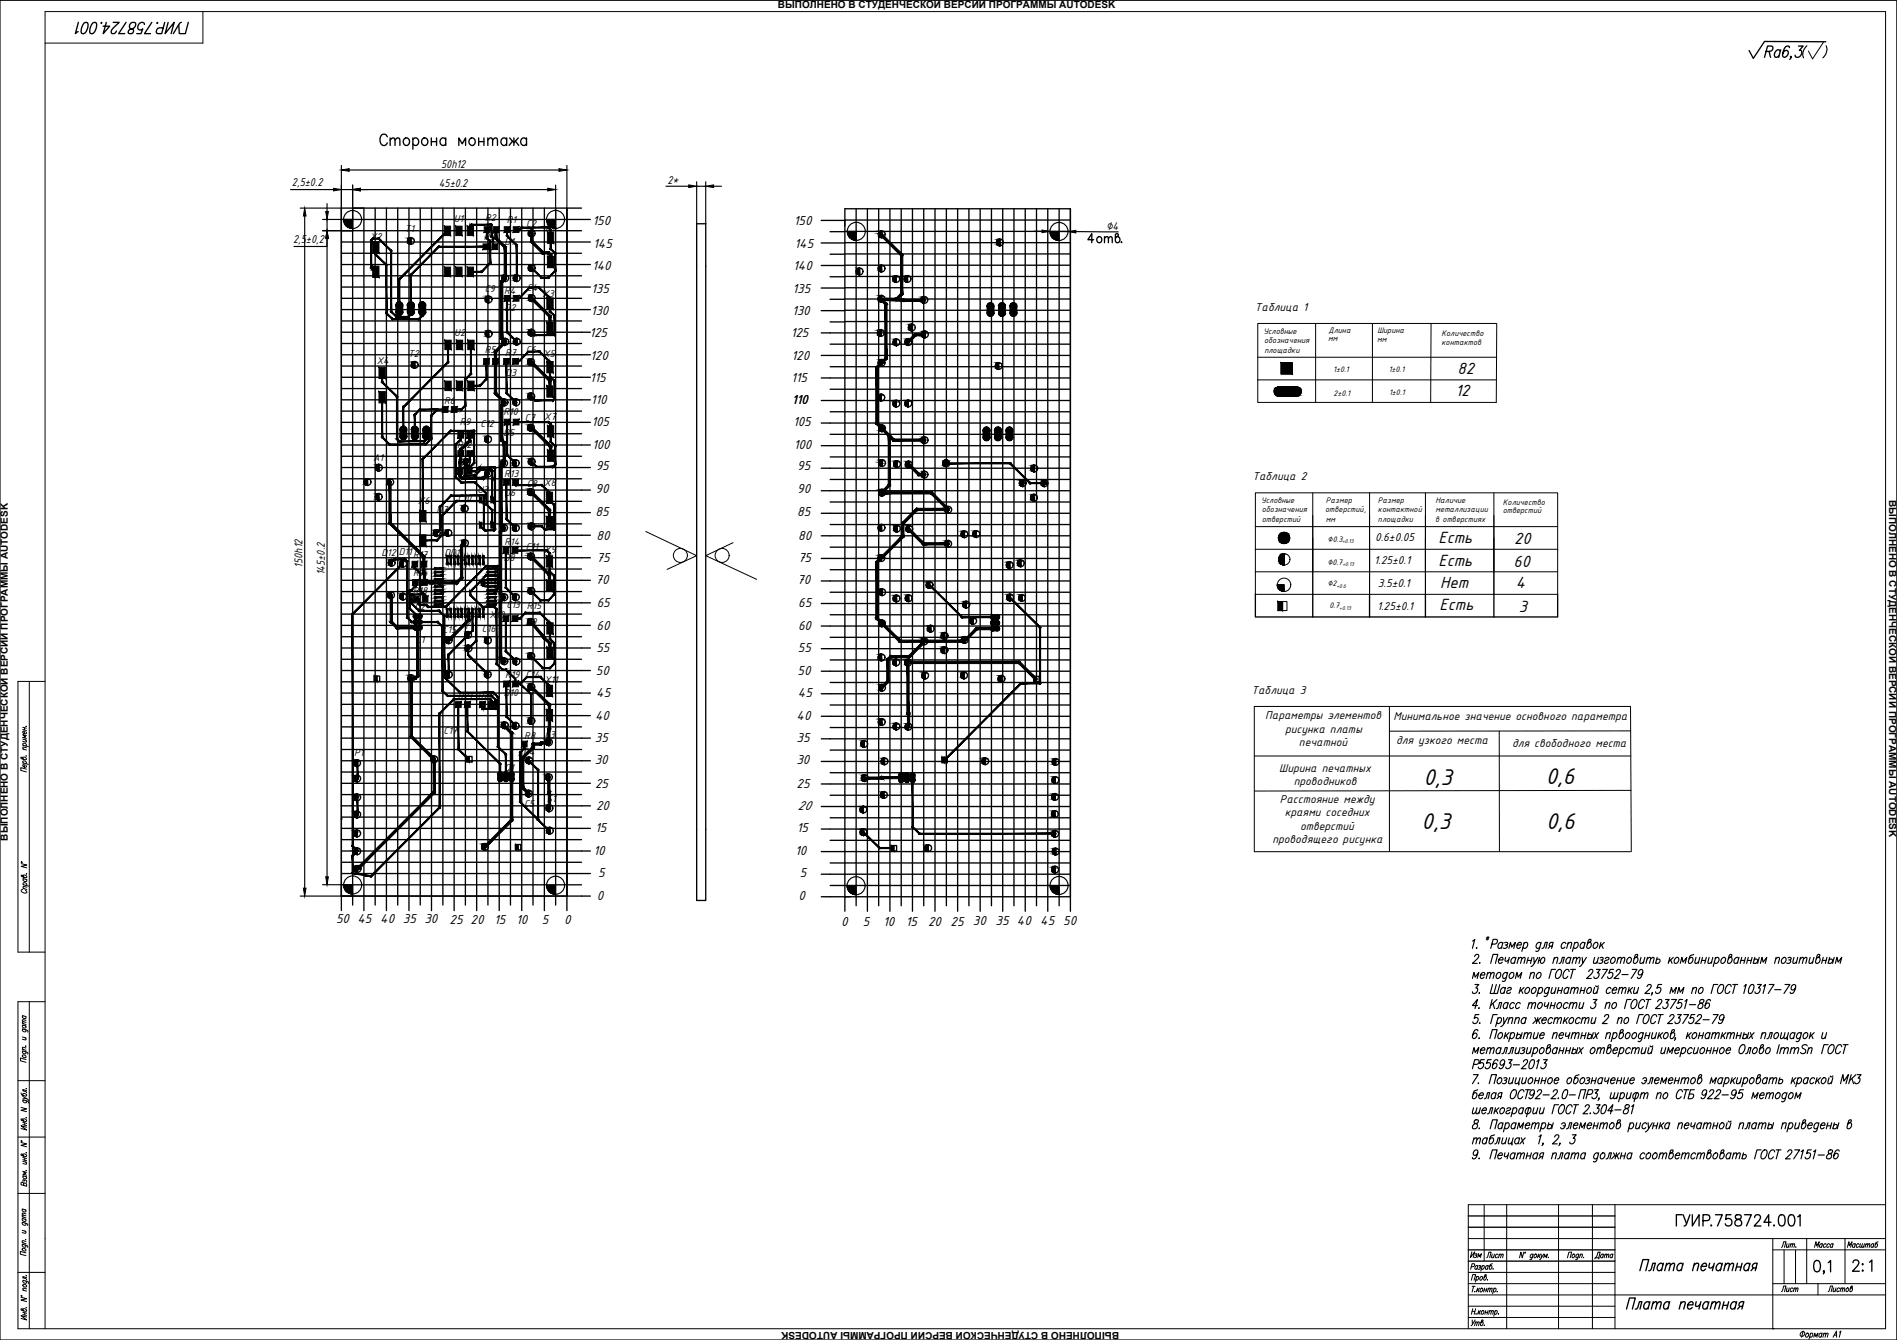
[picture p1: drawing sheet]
<svg xmlns="http://www.w3.org/2000/svg" width="841mm" height="594mm" viewBox="0 0 841 594" stroke-linecap="round" stroke-linejoin="round" font-family="sans-serif">
<defs><g id="words">
<text font-size="11" x="167.2" y="67.4">Сторона монтажа</text>
<g font-size="10.9">
<text x="685.3" y="347.8">0,6</text>
<text x="631.1" y="348.2">0,3</text>
<text x="630.3" y="367.4">0,3</text>
<text x="685.5" y="367.4">0,6</text>
</g>
<text font-size="10.1" x="781" y="27.5">Ra6,3</text>
<text font-size="9.3" x="798" y="26.8">( )</text>
<g font-size="8.8">
<text x="32.1" y="16.2">ГУИР.758724.001</text>
<text x="741.9" y="544.7">ГУИР.758724.001</text>
</g>
<g font-size="7.8">
<text x="646.2" y="165.9">82</text>
<text x="645.2" y="175.5">12</text>
<text x="637.8" y="240.9">Есть</text>
<text x="671.3" y="241.3">20</text>
<text x="637.8" y="251.1">Есть</text>
<text x="671.1" y="251.4">60</text>
<text x="638.5" y="260.8">Нет</text>
<text x="672" y="260.5">4</text>
<text x="638.3" y="270.4">Есть</text>
<text x="673.4" y="271.5">3</text>
</g>
<text font-size="7.5" x="481.2" y="108.7">4отв.</text>
<g font-size="6.2">
<text x="262.7" y="99.8">150</text>
<text x="352" y="99.8">150</text>
<text x="263" y="109.9">145</text>
<text x="352.3" y="109.8">145</text>
<text x="262.5" y="119.9">140</text>
<text x="351.7" y="119.9">140</text>
<text x="262.1" y="130">135</text>
<text x="351.4" y="129.9">135</text>
<text x="261.9" y="139.6">130</text>
<text x="351.2" y="139.6">130</text>
<text x="261.3" y="149.5">125</text>
<text x="350.6" y="149.5">125</text>
<text x="261.7" y="159.6">120</text>
<text x="350.9" y="159.5">120</text>
<text x="261.5" y="169.3">115</text>
<text x="350.8" y="169.3">115</text>
<text x="261.9" y="179.3">110</text>
<text x="351.1" y="179.3">110</text>
<text x="262.2" y="189">105</text>
<text x="351.6" y="189">105</text>
<text x="262.5" y="199.1">100</text>
<text x="351.9" y="199">100</text>
<text x="264.1" y="208.6">95</text>
<text x="353.5" y="208.5">95</text>
<text x="264.1" y="218.8">90</text>
<text x="353.4" y="218.8">90</text>
<text x="264.1" y="228.8">85</text>
<text x="353.4" y="228.8">85</text>
<text x="264.5" y="239.5">80</text>
<text x="353.9" y="239.5">80</text>
<text x="264.5" y="249.1">75</text>
<text x="353.8" y="249.1">75</text>
<text x="264.1" y="259.1">70</text>
<text x="353.4" y="259.1">70</text>
<text x="264.5" y="269">65</text>
<text x="353.9" y="269">65</text>
<text x="264.5" y="279.2">60</text>
<text x="353.8" y="279.2">60</text>
<text x="264.4" y="289.2">55</text>
<text x="353.8" y="289.2">55</text>
<text x="264.2" y="299.1">50</text>
<text x="353.6" y="299.1">50</text>
<text x="264.4" y="309.1">45</text>
<text x="353.7" y="309.1">45</text>
<text x="263.8" y="319.1">40</text>
<text x="353.2" y="319">40</text>
<text x="263.8" y="329">35</text>
<text x="353.1" y="328.9">35</text>
<text x="263.7" y="338.9">30</text>
<text x="353.1" y="338.9">30</text>
<text x="263.8" y="349.2">25</text>
<text x="353.1" y="349.1">25</text>
<text x="264.2" y="359.1">20</text>
<text x="353.6" y="359.1">20</text>
<text x="263.9" y="368.9">15</text>
<text x="353.3" y="368.9">15</text>
<text x="263.2" y="378.9">10</text>
<text x="352.6" y="378.9">10</text>
<text x="265.2" y="388.8">5</text>
<text x="354.6" y="388.8">5</text>
<text x="264.6" y="398.9">0</text>
<text x="354" y="398.9">0</text>
<text x="149" y="409.3">50</text>
<text x="158.5" y="409.2">45</text>
<text x="168.6" y="409.3">40</text>
<text x="178.6" y="409.3">35</text>
<text x="188.2" y="409.3">30</text>
<text x="199.3" y="409.6">25</text>
<text x="208.6" y="409.5">20</text>
<text x="219.1" y="409.5">15</text>
<text x="228.9" y="409.6">10</text>
<text x="240.2" y="409.5">5</text>
<text x="250.2" y="409.5">0</text>
<text x="373" y="410.5">0</text>
<text x="382.6" y="410.5">5</text>
<text x="391.5" y="410.5">10</text>
<text x="401.6" y="410.4">15</text>
<text x="411.5" y="410.5">20</text>
<text x="421.5" y="410.5">25</text>
<text x="431.3" y="410.3">30</text>
<text x="441.4" y="410.2">35</text>
<text x="450.8" y="410.2">40</text>
<text x="461.2" y="410.1">45</text>
<text x="471.3" y="410.1">50</text>
<text x="705.9" y="559.2">Дата</text>
</g>
<g font-size="5.7">
<text x="788.5" y="554.2">Лит.</text>
<text x="817.7" y="554.2">Масштаб</text>
<text x="650.5" y="558.8">Изм</text>
<text x="657.9" y="558.8">Лист</text>
<text x="788.5" y="574">Лист</text>
<text x="809.3" y="574">Листов</text>
</g>
<g font-size="5.4">
<text x="195.6" y="74.4">50h12</text>
<text x="129.5" y="82.4">2,5±0.2</text>
<text x="194.5" y="83">45±0.2</text>
<text x="295.9" y="81.6">2*</text>
<text x="490.3" y="101.8">∅4</text>
<text x="130" y="107.6">2,5±0,2</text>
<text x="556.4" y="137.9">Таблица 1</text>
<text x="555.3" y="213">Таблица 2</text>
<text x="609.6" y="239.8">0.6±0.05</text>
<text x="134.1" y="251.6" transform="rotate(-90 134.1 251.6)">150h12</text>
<text x="609.3" y="250">1.25±0.1</text>
<text x="144" y="255.1" transform="rotate(-90 144 255.1)">145±0.2</text>
<text x="610.9" y="260.1">3.5±0.1</text>
<text x="610.5" y="270.5">1.25±0.1</text>
<text x="554.9" y="307.7">Таблица 3</text>
<text x="561" y="318.9">Параметры элементов</text>
<text x="617.7" y="319">Минимальное значение основного параметра</text>
<text x="569.7" y="324.8">рисунка платы</text>
<text x="575.9" y="330.6">печатной</text>
<text x="618.9" y="330">для узкого места</text>
<text x="670.4" y="331.3">для свободного места</text>
<text x="567.1" y="342.1">Ширина печатных</text>
<text x="573.6" y="347.9">проводников</text>
<text x="567.4" y="356.1">Расстояние между</text>
<text x="569.6" y="361.9">краями соседних</text>
<text x="576.4" y="367.8">отверстий</text>
<text x="564.1" y="373.6">проводящего рисунка</text>
</g>
<g font-size="4.7">
<text x="201.3" y="98.6">U1</text>
<text x="215.1" y="97.8">R2</text>
<text x="224.7" y="99">R1</text>
<text x="233.2" y="100.5">C2</text>
<text x="164.1" y="106.6">X2</text>
<text x="179.5" y="102.7">T1</text>
<text x="214.5" y="106.2">R3</text>
<text x="241.5" y="102.3">X1</text>
<text x="223.7" y="108.6">D1</text>
<text x="214.9" y="129.3">C9</text>
<text x="223.5" y="130.3">R4</text>
<text x="233.6" y="128.8">C4</text>
<text x="240.5" y="131.7">X3</text>
<text x="223.7" y="138">D2</text>
<text x="201.4" y="149.2">U2</text>
<text x="167" y="161.4">X4</text>
<text x="180.9" y="158.3">T2</text>
<text x="214.9" y="156.4">R5</text>
<text x="223.9" y="157.7">R7</text>
<text x="233.1" y="156.4">C6</text>
<text x="240.9" y="158.1">X5</text>
<text x="224.2" y="166.8">D3</text>
<text x="196.9" y="179">R6</text>
<text x="223.3" y="183.8">R10</text>
<text x="203.9" y="188.4">R9</text>
<text x="213" y="189.5">C12</text>
<text x="232.7" y="186.6">C7</text>
<text x="241.3" y="186.4">X7</text>
<text x="223.2" y="193.4">D5</text>
<text x="202.6" y="198.6">R12</text>
<text x="165.4" y="204.3">A1</text>
<text x="202.9" y="206.4">R11</text>
<text x="223.5" y="211.7">R13</text>
<text x="233.5" y="215.7">C8 X8</text>
<text x="211.7" y="218.6">U3</text>
<text x="223.6" y="220.1">D6</text>
<text x="185.3" y="223.2">X6</text>
<text x="193.6" y="227.6">D7</text>
<text x="203" y="222.3">C10</text>
<text x="223.7" y="241.6">R14</text>
<text x="233.2" y="243.9">C11</text>
<text x="241.3" y="245.4">X9</text>
<text x="169.1" y="246.4">D12</text>
<text x="176.9" y="246.3">D11R17</text>
<text x="197" y="246.4">DD1</text>
<text x="223.4" y="248.6">D8</text>
<text x="183.2" y="255.5">R16</text>
<text x="183" y="263.2">R18</text>
<text x="224.5" y="269.7">C13</text>
<text x="183.8" y="270.5">Q2</text>
<text x="217" y="273.8">X10</text>
<text x="233.6" y="270.1">R15</text>
<text x="196.3" y="280.6">C15</text>
<text x="205.4" y="279.1">Y1</text>
<text x="213.6" y="280.4">C16</text>
<text x="233.1" y="277.2">D9</text>
<text x="184.4" y="285.3">C1</text>
<text x="224" y="300.4">R19</text>
<text x="233" y="300.4">C14</text>
<text x="241.3" y="303">X11</text>
<text x="203" y="309.8">R21</text>
<text x="211.8" y="309.8">R20</text>
<text x="223.4" y="308.6">D10</text>
<text x="196.6" y="325.2">C17</text>
<text x="232.5" y="327.4">R8</text>
<text x="241.5" y="327">C3</text>
<text x="157" y="335.2">P1</text>
<text x="232" y="334.9">D4</text>
<text x="223.7" y="341.8">Q1</text>
<text x="232.3" y="357.7">С5</text>
<text x="242.3" y="355.7">S1</text>
</g>
<g font-size="4.4">
<text x="344.8" y="3.6">ВЫПОЛНЕНО В СТУДЕНЧЕСКОЙ ВЕРСИИ ПРОГРАММЫ AUTODESK</text>
<text x="837.5" y="221.5" transform="rotate(90 837.5 221.5)">ВЫПОЛНЕНО В СТУДЕНЧЕСКОЙ ВЕРСИИ ПРОГРАММЫ AUTODESK</text>
<text x="3.5" y="372.7" transform="rotate(-90 3.5 372.7)">ВЫПОЛНЕНО В СТУДЕНЧЕСКОЙ ВЕРСИИ ПРОГРАММЫ AUTODESK</text>
<text x="496.1" y="590.6" transform="rotate(-180 496.1 590.6)">ВЫПОЛНЕНО В СТУДЕНЧЕСКОЙ ВЕРСИИ ПРОГРАММЫ AUTODESK</text>
</g>
<g font-size="3.9">
<text x="560.2" y="147.9">Условные</text>
<text x="589" y="147.7">Длина</text>
<text x="610.7" y="147.5">Ширина</text>
<text x="639.1" y="148.9">Количество</text>
<text x="560.5" y="152.1">обозначения</text>
<text x="588.8" y="151.4">мм</text>
<text x="610.6" y="151.5">мм</text>
<text x="639.1" y="153.1">контактов</text>
<text x="560.6" y="156.6">площадки</text>
<text x="559.1" y="223">Условные</text>
<text x="559.4" y="227.2">обозначения</text>
<text x="587.5" y="227.2">отверстий,</text>
<text x="587.8" y="223">Размер</text>
<text x="610.9" y="223">Размер</text>
<text x="610.9" y="227.2">контактной</text>
<text x="636.5" y="223">Наличие</text>
<text x="636.5" y="227.2">металлизации</text>
<text x="666.2" y="227.4">отверстий</text>
<text x="666.3" y="224">Количество</text>
<text x="559.4" y="231.3">отверстий</text>
<text x="587.8" y="231.3">мм</text>
<text x="610.9" y="231.3">площадки</text>
<text x="636.2" y="231.3">в отверстиях</text>
</g>
<g font-size="3.8">
<text x="591.1" y="165.1">1±0.1</text>
<text x="615.7" y="165">1±0.1</text>
<text x="591.1" y="175.4">2±0.1</text>
<text x="615.9" y="175.3">1±0.1</text>
<text x="588.6" y="240.2">∅0.3</text>
<text x="588.5" y="250.3">∅0.7</text>
<text x="588.5" y="259.9">∅2</text>
<text x="589.4" y="269.5">0.7</text>
</g>
<g font-size="2.7">
<text x="595" y="240.9">+0.13</text>
<text x="595.1" y="251.1">+0.13</text>
<text x="592.5" y="260.7">+0.6</text>
<text x="593.8" y="270.3">+0.13</text>
</g>
</g></defs>
<!-- layer: KONTUR -->
<path d="M0 .1h841v594h-841z" fill="none" stroke="#000" stroke-width=".51"/>
<g fill="none" stroke="#000" stroke-width=".44">
<path d="M90 5.1v14h-70M13 302.1v120M20 302.1h-12v120h12M13 444.1v145M20 444.1h-12v145h828v-584h-816v584M8 479.1h12M8 504.1h12M8 529.1h12M658 534.1v25M668 534.1v55M691 534.1v55M706 534.1v55"/>
<path d="M716 534.1v55M836 534.1h-185v55M651 549.1h185M786 549.1v40M786 554.1h50M801 549.1v20M818 549.1v20M8 564.1h12M716 574.1h120M786 569.1h50M806 569.1v5"/>
</g>
<g fill="none" stroke="#000" stroke-width=".44">
<path d="M10.1 336.2a.79 .79 0 0 1 1-.4 .79 .79 0 0 1 .4 1l-2-.4-.3-.6 .4-.1 .8 .9M10.1 338.2l2.5 .7M10.1 332.1l1.6 .4M10.1 330.4l2.5 .6M10.1 327.7l1.6 .4M10.1 322.4l1.6 .4M10.1 323.4l1.6 .5M10.4 338.3l-.3-.4a.75 .75 0 0 1 1-.4 .75 .75 0 0 1 .3 1.1M10.4 330.5l-.3-.5a.76 .76 0 0 1 1.1-.4 .76 .76 0 0 1 .2 1.1M10.9 322.6v1M11.3 328l.4 .6-.1 .4-1.5-.4M11.4 339.2l.3 .5a.79 .79 0 0 1-1 .4 .79 .79 0 0 1-.4-1.1h.5v1.1"/>
<path d="M11.4 324.4l.3 .4a.8 .8 0 0 1-1 .5 .8 .8 0 0 1-.4-1.1h.5v1.1M11.5 335.1h.1M11.5 322h.1M11.7 331.5l-1.5-.3-.1 .4 .4 .6M11.7 326.2l-1.6-.5 1.3 1-1.3 .3 1.6 .4M11.7 341l-2.5-.7v1.3l2.5 .6M9.4 382.9l2.5 .6-2.5 .6 2.5 .7M9.4 382.1l.4 .3zM10 394.3l-.3 .1a.77 .77 0 0 0-.2 .9 .77 .77 0 0 0 .8 .5h1.5l.1-.5-.6-.6M10.2 388.4a.8 .8 0 0 1 1.1-.4 .8 .8 0 0 1 .3 1.1l-2-.5-.2-.6 .6 .1 .6 .8M10.2 393.9l1.7 .4M10.2 392.2l2.5 .7"/>
<path d="M10.2 389.5l1.7 .4M10.6 392.3l-.4-.4a.84 .84 0 0 1 1.1-.5 .84 .84 0 0 1 .5 1l-.3 .1M10.6 389.6l-.3 .1a.84 .84 0 0 0 .5 1.1 .84 .84 0 0 0 1.1-.5l-.4-.4M11.6 387.4h.3zM11.9 393.3l-1.6-.3-.1 .5 .5 .5M9.9 456.2l2.2 .6 .2 .8M9.9 459.7l1.7 .5M9.9 454.5l1.7 .4M9.9 453.7l1.7 .5M9.9 450.3l1.7 .4M10.2 456.2l-.2 .2a.84 .84 0 0 0 .5 1 .84 .84 0 0 0 1.1-.4l-.4-.5M10.2 454.5l-.2 .2a.84 .84 0 0 0 .5 1 .84 .84 0 0 0 1.1-.4l-.4-.5"/>
<path d="M10.2 450.4l-.2 .1a.84 .84 0 0 0 .5 1 .84 .84 0 0 0 1.1-.4l-.4-.5M11.6 453.3l-1.6-.3 .4 .9M11.6 452.4l-1.6-.3 .4 .9M9.9 465.9l2.2 .7 .2 .7M9.9 465.2l1.7 .4M10 467.8a.95 .95 0 0 1 1.1 0 .95 .95 0 0 1 .3 1 .97 .97 0 0 1-1 0 .97 .97 0 0 1-.4-1zM10.2 466h-.1a.8 .8 0 0 0 .4 1.1 .8 .8 0 0 0 1.1-.4l-.4-.5M11.1 460.1l.5 .5-.2 .4-1.5-.3M11.3 463.8h.3zM11.6 469.7l-2.5-.6v1.2l2.5 .7M11.6 464.6l-1.6-.3 .4 1M9.3 491l2.5 .6-2.5 .6 2.5 .7"/>
<path d="M9.3 484.5l.6 1.1 1.8 .3a.84 .84 0 0 0-.5-1.1 .84 .84 0 0 0-1.1 .5l.4 .4M10.1 496.5a.79 .79 0 0 1 1.1-.4 .79 .79 0 0 1 .4 1.1l-2.1-.4-.2-.7 .6 .1 .6 .8M10.1 487.6l2.3 .7 .1 .7M10.1 486.1l1.7 1h-1.7M10.1 497.6l1.7 .5M10.1 498.6l1.7 .4M10.5 487.7l-.3 .1a.84 .84 0 0 0 .5 1.1 .84 .84 0 0 0 1.1-.5l-.4-.5M11 497.8v1M11.6 495.5l.2 .1zM11.6 482.6l.2 .1zM11.8 499.8l-2.5-.7 2.5 1.9-2.5-.7M11.8 487.1l.8 .8"/>
<path d="M11.8 483.5l-1.7-.5v.6l1.6 .5 .1 .4M9.3 506.5l2.5 .7-2.5 .6 2.5 .6M9.4 505.7l.3 .4zM10.1 512.1a.8 .8 0 0 1 1.1-.4 .8 .8 0 0 1 .4 1.1l-2.1-.5-.2-.6h.6l.6 .8M10.1 514.9l1.7 .4M10.1 513.2l1.7 .4M10.1 514.2l1.7 .4M11 513.4v1M11.3 515.2l.5 .6-.1 .3-1.6-.3M11.6 518.9l.2 .1zM11.6 511.1h.2zM11.8 519.8l-1.7-.5 1.3 1-1.3 .3 1.7 .4"/>
<path d="M9.8 539.5l1.7 .4M9.8 536l1.7 .5M10.1 521.3l1.7 .4M10.2 536.1l-.3 .1a.84 .84 0 0 0 .6 1 .84 .84 0 0 0 1-.4l-.4-.5M10.5 524.8l-1-.7-.2 1.1 2.5 .7-.1-1.1-.7-.4-.5 .4v.8M10.5 521.4l-.3 .1a.84 .84 0 0 0 .5 1 .84 .84 0 0 0 1.1-.4l-.4-.5M10.8 523.3h.8l.1 .9M10.8 523.6l-.1-.5-.5-.1v.8M11.5 539l-1.6-.3-.1 .3 .5 .6M11.5 538.2l-1.6-.4-.1 .4 .5 .5M9.8 551.6l2.3 .7 .1 .8M9.8 541.9l2.3 .7 .1 .7"/>
<path d="M9.8 550.9l1.7 .5M9.8 545.5l1.7 .4M9.8 540.2l1.7 .5M9.9 553.5a.95 .95 0 0 1 1.1 0 .95 .95 0 0 1 .4 1 .95 .95 0 0 1-1.1 0 .95 .95 0 0 1-.4-1zM10.2 551.7l-.1 .1a.79 .79 0 0 0 .3 1.1 .79 .79 0 0 0 1.1-.5l-.4-.4M10.2 542l-.1 .1a.79 .79 0 0 0 .3 1.1 .79 .79 0 0 0 1.1-.5l-.4-.5M10.2 540.3a.79 .79 0 0 0-.1 1.1 .79 .79 0 0 0 1.2 .1l.2-.5-.4-.5M11 545.8l.5 .6-.1 .3-1.6-.2M11.3 549.5l.2 .1zM11.5 555.5l-2.5-.7v1.2l2.5 .7M11.5 550.4l-1.6-.3-.1 .4 .5 .5M675.6 555.1l-.7 2.5-.6-2.5-.6 2.5"/>
<path d="M676.1 555.2h.2l-.3 .4zM679.6 556.3l-.1-.2a.82 .82 0 0 0-1 .5 .82 .82 0 0 0 .4 1l.5-.3M679.7 556l-.7 2.2-.7 .1M680.3 556.3l.5-.3a.75 .75 0 0 1 .4 1 .75 .75 0 0 1-1.1 .3zM682.1 556l-.4 1.6M682.3 556.7l.4 .9M683 556l-1.2 1.2M683.3 556l.1 1.6 1-1.6M683.4 557.6l-.9 .9M684.4 557.6l.4-1.6 .3 1.3 1-1.3-.5 1.6M686.5 557.4h.1M694.9 557.6l.7-2.5h1.2l-.7 2.5"/>
<path d="M697.2 556.3l.5-.3a.76 .76 0 0 1 .4 1.1 .76 .76 0 0 1-1.2 .2zM699.9 556.3l-.1-.1a.79 .79 0 0 0-1.1 .4 .79 .79 0 0 0 .5 1l.4-.3M700 556l-.5 1.9-.5 .6-.5-.2M700.6 556.4l.5-.4 .4 .1-.3 1.5M700.7 556l-.5 1.6M702.1 557.4h.1M804.4 553l.7-2.5 .2 1.8 1.2-1.8-.6 2.5M807.9 551.7l-.1-.2a.77 .77 0 0 0-1.1 .4 .77 .77 0 0 0 .7 1l.2-.2M808 551.4l-.4 1.6M809.6 551.7l-.1-.2a.82 .82 0 0 0-1 .5 .82 .82 0 0 0 .4 1l.4-.3M811.1 551.7l-.1-.2a.82 .82 0 0 0-1 .5 .82 .82 0 0 0 .4 1l.5-.3M812.6 551.7l-.1-.2a.82 .82 0 0 0-1 .5 .82 .82 0 0 0 .4 1l.5-.3"/>
<path d="M812.7 551.4l-.4 1.6M9.3 575.1l2.5 .7-2.5 .6 2.5 .7M9.4 574.4l.3 .3zM10.1 567.6l2.3 .7 .1 .7M10.1 572l1.7 .4M10.2 569.5a.97 .97 0 0 1 1.1 0 .97 .97 0 0 1 .4 1 .95 .95 0 0 1-1.1 0 .95 .95 0 0 1-.4-1zM10.5 567.7h-.1a.79 .79 0 0 0 .3 1.1 .79 .79 0 0 0 1.1-.4l-.4-.5M11.6 579.7h.2zM11.6 565.5l.2 .1zM11.8 571.4l-1.6-.3-.1 .4 .5 .6M11.8 566.4l-1.7-.4v.5l1.2 .3 .5 .6M652.3 567.6l.6-2.5h1.3l-.7 2.5"/>
<path d="M652.3 561.6l1.1-.2 .3-1.1h-1l-.7 2.5M652.7 570.3h1.3M653.3 570.3l-.6 2.5M653.9 572.5h.1M654.6 566.3l.5-.4a.84 .84 0 0 1 .4 1 .84 .84 0 0 1-1 .6l-.2-.3M654.7 565.9l-.7 2.5M655.1 571.1l-.5 1.7M655.1 561.4l-.1-.2a.84 .84 0 0 0-1 .5 .84 .84 0 0 0 .4 1.1l.5-.4M655.2 561.1l-.4 1.7M655.2 571.8l.4 1M655.6 561.2h.8l-.1 .5-.5 .1M656 571.1l-1.3 1.2"/>
<path d="M656.1 561.8a.6 .6 0 0 1 0 .8 .6 .6 0 0 1-.9 0M656.3 566.3l.5-.4a.84 .84 0 0 1 .4 1 .84 .84 0 0 1-1 .6zM656.4 571.5l.4-.4a.84 .84 0 0 1 .5 1.1 .84 .84 0 0 1-1 .5zM657.1 561.4l.4-.3a.84 .84 0 0 1 .5 1 .84 .84 0 0 1-1.1 .5l-.1-.2M657.2 561.1l-.7 2.5M657.9 571.9h1.1M658.2 571.1l-.5 1.7M658.5 565.9a.79 .79 0 0 1 .4 1 .79 .79 0 0 1-1.1 .4l.4-2 .7-.2-.1 .6-.8 .6M659.2 571.1l-.5 1.7M659.5 567.3h.1M659.8 561.4l-.2-.2a.84 .84 0 0 0-1 .5 .84 .84 0 0 0 .4 1.1l.5-.4M659.8 571.6l.5-.5 .4 .1-.4 1.6"/>
<path d="M659.8 561.1l-.4 1.7M659.9 571.1l-.5 1.7M660.7 571.6l.5-.5 .3 .1-.3 1.6M661.7 560.3l-1.1 .5-.3 1.7a.79 .79 0 0 0 1-.4 .79 .79 0 0 0-.4-1l-.4 .3M662 562.5h.1M662.3 571.5l.4-.4a.84 .84 0 0 1 .5 1.1 .84 .84 0 0 1-1.1 .5v-.3M662.4 571.1l-.7 2.5M663.8 572.5h.1M10.1 580.7a.8 .8 0 0 1 1.1-.4 .8 .8 0 0 1 .4 1.1l-2.1-.5-.2-.6 .6 .1 .6 .8M10.1 581.8l1.7 .4M10.1 582.8l1.7 .4M11 582v1"/>
<path d="M11.8 583.9l-2.5-.7 2.5 2-2.5-.7M652.7 581.4h1.2M652.7 585.2l.1 2M652.9 580.2l-.6 2.5M654 585.2l-1.8 2.5M654 586.5l.6-.5 .3 .2-.3 1.5M654.2 586l-.5 1.7M654.2 580.2l-.7 2.5M654.4 582.4h.1M654.9 586.5l.6-.5 .3 .2-.3 1.5M655.6 581l-.4 1.7M655.7 581.7l.4 1"/>
<path d="M656.5 581l-1.2 1.2M656.9 581.4l.5-.4a.76 .76 0 0 1 .4 1.1 .76 .76 0 0 1-1.1 .3zM657 586a.79 .79 0 0 1 .4 1.1 .79 .79 0 0 1-1 .4l.4-2.1 .6-.2v.6l-.8 .6M658.1 587.5h.1M658.5 581.8h1M658.7 581l-.4 1.7M659.7 581l-.4 1.7M660.3 581.5l.9-.4-.3 1.6M660.4 581l-.4 1.7M661.2 581.5l.9-.4-.3 1.6M662.8 581.4l.5-.4a.76 .76 0 0 1 .4 1.1 .76 .76 0 0 1-1.1 .3M662.9 581l-.6 2.5"/>
<path d="M664.3 582.4h.1M798.6 590.6l1-.2a1.07 1.07 0 0 1 .2 1.7 1.07 1.07 0 0 1-1.7-.4zM799.5 590.1l-.8 2.8M801 591.2l.3-.2a.91 .91 0 0 1 .4 1.2 .91 .91 0 0 1-1.1 .5l-.1-.7zM802.6 591.4l.5-.4a.91 .91 0 0 1 .5 1.2 .91 .91 0 0 1-1.1 .5l-.2-.2M802.7 591l-.7 2.8M804.1 592.9l.5-1.9 .3 1.5 1.1-1.5-.5 1.9M807.8 591.4l-.2-.2a.91 .91 0 0 0-1.1 .5 .91 .91 0 0 0 .5 1.2l.5-.4M807.8 591l-.5 1.9M808.5 591.5l.6-.5 .4 .2-.4 1.7M808.7 591l-.6 1.9M809.5 591.5l.6-.5 .4 .2-.4 1.7"/>
<path d="M812.7 592.9l1.5-2.8v2.8M813.2 591.9h1M815.5 590.6l.6-.5-.7 2.8"/>
</g>
<g fill="none" stroke="#000" stroke-width=".44">
<path d="M566.8 175.6h8.3M566.9 173.6v-2h8v2M567.9 160.8h5v5h-5zM566.6 266.7h4v4h-4zM791 554.3v14.8M796 554.3v14.8M651 574.1h65M651 569.1h65M651 579.1h65M651 564.1h65M651 584.1h65"/>
<circle cx="566.9" cy="173.6" r="2.01"/>
<circle cx="574.9" cy="173.6" r="2.01"/>
<circle cx="569.3" cy="238.5" r="2.52"/>
<circle cx="569.3" cy="259.3" r="2.98"/>
<circle cx="569.4" cy="248" r="2.52"/>
</g>
<!-- layer: 0 -->
<g fill="#000">
<circle cx="151.2" cy="363.1" r=".3"/>
<circle cx="786" cy="589.1" r=".3"/>
</g>
<g fill="none" stroke="#000" stroke-width=".59">
<path d="M809.5 18.5l-27.2-.1-5 7.5-1.8-3.5M166.3 92.3v308.9M171.3 92.3v311.4M176.3 92.3v308.9M181.3 92.3v311.4M186.3 92.3v308.9M191.3 92.3v311.4M196.3 92.3v308.9M201.3 92.3v311.4M206.3 92.3v308.9M211.3 92.3v311.4M216.3 92.3v308.9"/>
<path d="M221.3 92.3v311.4M226.3 92.3v308.9M231.3 92.3v311.4M236.3 92.3v308.9M241.3 92.3v311.4M246.3 92.3v308.9M257.8 92.3h-6.5v311.4M261.7 97.3h-110.4v300h100v-297.5M308.9 99.2h4v300h-4zM364.1 97.7h10.4v2.5M374.6 97.6v-5h100v5h-100v300M379.6 92.6v308.9"/>
<path d="M384.6 92.6v311.4M389.6 92.6v308.9M394.5 92.6v311.4M399.5 92.6v308.9M404.5 92.6v311.4M409.5 92.6v308.9M414.5 92.6v311.4M419.6 92.6v308.9M424.6 92.6v311.4M429.6 92.6v308.9M434.6 92.6v311.4M439.5 92.6v308.9"/>
<path d="M444.5 92.6v311.4M449.5 92.6v308.9M454.5 92.6v311.4M459.5 92.6v308.9M464.5 92.6v311.4M469.6 92.6v308.9M474.6 92.6v311.4M151.3 117.3h110.4M151.3 107.3h110.4M151.3 112.3h106.5M151.3 102.3h106.5M364.1 117.7h10.4"/>
<path d="M364.1 107.7h10.4M368 112.7h6.5M368 102.7h6.5M374.6 117.6h100M374.6 112.6h100M374.6 107.6h100M374.6 102.6h100M151.3 137.3h110.4M151.3 127.3h110.4M151.3 132.3h106.5M151.3 122.3h106.5M364.1 137.7h10.4"/>
<path d="M364.1 127.7h10.4M368 132.7h6.5M368 122.7h6.5M374.6 137.6h100M374.6 132.6h100M374.6 127.6h100M374.6 122.6h100M151.3 147.3h110.4M151.3 157.3h110.4M151.3 152.3h106.5M151.3 142.3h106.5M364.1 147.6h110.5"/>
<path d="M364.1 157.6h110.5M368 142.7h6.5M368 152.6h106.6M374.6 142.6h100M151.3 167.3h110.4M151.3 177.3h110.4M151.3 162.3h106.5M151.3 172.3h106.5M364.1 167.6h110.5M364.1 177.6h110.5M368 162.6h106.6M368 172.6h106.6"/>
<path d="M151.3 187.3h110.4M151.3 197.3h110.4M151.3 182.3h106.5M151.3 192.3h106.5M364.1 187.6h110.5M364.1 197.6h110.5M368 182.6h106.6M368 192.5h106.6M151.3 207.3h110.4M151.3 217.3h110.4M151.3 202.3h106.5M151.3 212.3h106.5"/>
<path d="M364.1 207.6h110.5M364.1 217.6h110.5M368 202.6h106.6M368 212.6h106.6M151.3 227.3h110.4M151.3 237.3h110.4M151.3 222.3h106.5M151.3 232.3h106.5M364.1 227.6h110.5M364.1 237.5h110.5M368 222.6h106.6M368 232.6h106.6"/>
<path d="M151.3 247.3h110.4M151.3 257.3h110.4M151.3 242.3h106.5M151.3 252.3h106.5M364.1 247.6h110.5M364.1 257.6h110.5M368 242.6h106.6M368 252.6h106.6M569.3 245.5v5M151.3 267.3h110.4M151.3 277.3h110.4M151.3 262.3h106.5"/>
<path d="M151.3 272.3h106.5M364.1 267.6h110.5M364.1 277.6h110.5M368 262.6h106.6M368 272.6h106.6M556.6 263.5v10h133.8M582 263.5v10M607.2 263.5v10M632 263.5v10M662.3 263.5v10M690.6 263.5v10M151.3 287.3h110.4"/>
<path d="M151.3 297.3h110.4M151.3 282.3h106.5M151.3 292.3h106.5M364.1 287.6h110.5M364.1 297.6h110.5M368 282.5h106.6M368 292.6h106.6M151.3 307.3h110.4M151.3 317.3h110.4M151.3 302.3h106.5M151.3 312.3h106.5M364.1 307.6h110.5"/>
<path d="M364.1 317.6h110.5M368 302.6h106.6M368 312.6h106.6M151.3 327.3h110.4M151.3 337.3h110.4M151.3 322.3h106.5M151.3 332.3h106.5M364.1 327.5h110.5M364.1 337.6h110.5M368 322.6h106.6M368 332.5h106.6M151.3 347.3h110.4"/>
<path d="M151.3 357.3h110.4M151.3 342.3h106.5M151.3 352.3h106.5M364.1 347.6h110.5M364.1 357.6h110.5M368 342.6h106.6M368 352.6h106.6M151.3 367.3h110.4M151.3 377.3h110.4M151.3 362.3h106.5M151.3 372.3h106.5M364.1 367.6h110.5"/>
<path d="M364.1 377.5h110.5M368 362.6h106.6M368 372.5h106.6M151.3 387.3h110.4M151.3 382.3h106.5M251.3 397.3v-305h-100v305h110.4M257.8 392.3h-106.5v11.4M364.1 387.6h110.5M364.1 397.6h110.5M368 382.6h106.6M368 392.6h106.6M377.1 397.6h-2.5v6.4"/>
<path d="M156.3 401.2v-308.9h5v311.4M651 539.1h65M651 559.1h65M651 554.1h65M651 544.1h65M804.7 559.1l1.1-.3a2.85 2.85 0 0 1 1 4.1l-.4 .7-1.1 .3a2.85 2.85 0 0 1-1-4.1zM810.5 559.8l1.1-1v5.1M821.5 559.8l.9-1.2h.9l.6 .5a1.65 1.65 0 0 1-.4 2.1l-2.2 2.4h3M828.8 559.6l1.1-1v5M727 563.3l1.3-4.9h2.7l-1.3 4.9M731 563.3l.8-.2 .4-.7 .6-2.4h1.1l-.9 3.3M731.3 577.8l-.2-.5a1.81 1.81 0 0 0-2.1 .9 1.81 1.81 0 0 0 .3 2.2h.6l.9-.7"/>
<path d="M731.5 577.1l-.9 3.3M732.7 578l1.2-.9 .7 .2-.6 3.1M733 577.1l-.9 3.3M734.6 578l1.2-.9 .7 .2-.7 3.1M737.2 560.8l-.5-.8a1.98 1.98 0 0 0-1.8 1.2 1.98 1.98 0 0 0 .3 2.1h.6l1-.7M737.4 560l-.8 3.3M738.7 561l1.2-1 .6 .3-.6 3M738.9 560l-.9 3.3M740.1 577.8l-.3-.5a1.82 1.82 0 0 0-2 .9 1.82 1.82 0 0 0 .3 2.2h.5l1-.7M740.2 577.1l-.8 3.3M740.5 561l1.2-1 .7 .3-.6 3M745.1 578l1.2-.9 .8 .2-.6 3.1"/>
<path d="M745.3 577.1l-.9 3.3M746 560.8l-.2-.5a1.86 1.86 0 0 0-2 .7 1.86 1.86 0 0 0-.1 2.1l.9 .2 .9-.7M746.2 560l-.9 3.3M748.3 578.5h2.2l-.1-1.2a1.81 1.81 0 0 0-2 .9 1.81 1.81 0 0 0 .3 2.2h.6l.9-.7M751 561l1.2-1 .9 .3-.7 3M751.2 560l-.8 3.3M752 577.1l-.3 1.1 .3 1 1-.2 .7-.8M754.1 577.1l-.9 3.3M754.3 561.4h2.2l-.1-1.1a1.8 1.8 0 0 0-2.1 .8 1.8 1.8 0 0 0 .4 2.2h.5l1-.7M757.4 577.8l-.2-.5a1.82 1.82 0 0 0-2 .9 1.82 1.82 0 0 0 .2 2.2l1.1-.2 .4-.5M757.6 577.1l-.8 3.3M758 560l-.4 1.9 .9 .3 1.2-1"/>
<path d="M758.9 578l1.2-.9 .6 .2-.6 3.1M759.1 577.1l-.9 3.3M760 560l-.8 3.3M760.7 578l1.2-.9 .7 .2-.6 3.1M763.4 560.8l-.3-.5a1.86 1.86 0 0 0-2 .7 1.86 1.86 0 0 0 0 2.1l.9 .2 .9-.7M763.6 560l-.9 3.3M763.9 578.7h2M764.3 577.1l-.8 3.3M764.8 561l1.2-1 .7 .3-.6 3M765 560l-.8 3.3M766.4 577.1l-.9 3.3M766.7 561l1.2-1 .7 .3-.7 3"/>
<path d="M769.7 577.8l-.2-.5a1.82 1.82 0 0 0-2 .9 1.82 1.82 0 0 0 .3 2.2l1-.2 .4-.5M769.9 561.7h2M770 577.1l-.9 3.3M770.3 560l-.9 3.3M771.4 579.2l-1 1.2M772.3 560l-.8 3.3M772.5 579.2h-1.1l-.5-1 .7-.9 1.5-.2-.9 3.3M775.7 560.8l-.2-.5a1.86 1.86 0 0 0-2 .7 1.86 1.86 0 0 0-.1 2.1l.9 .2 .9-.7M775.9 560l-.9 3.3M777.4 562.2l-1.1 1.1M778.5 562.2h-1.1l-.5-.5v-.7l1.1-1h1.1l-.9 3.3M808.8 563.6l-.2 .3-.2-.3 .2-.3 .2 .3-.4 1.2"/>
<path d="M825.6 560.5h.4l-.2 .3zM825.8 563.1v.5zM721.1 580.4l1.3-4.9h2.6l-1.3 4.9M725 580.4l.8-.2 1-3.1h1.1l-.8 3.3"/>
</g>
<!-- layer: BottomLayer -->
<g fill="#000" stroke="#000" stroke-width=".44">
<path d="M154.8 101l1.5 .2zM244.8 101l1.5 .2zM378.1 106.3l1.5 .2zM468 106.3h1.5v.3zM390.9 189.8h1.2l-.1 .5zM390.9 276.2h1.2l-.1 .4zM440.2 278.7h1l-.1 .4zM440.2 276.2h1l-.1 .3zM440.2 273.6h1l-.1 .4zM442.2 278.7h1l-.1 .4zM442.2 276.2h1l-.1 .3zM442.2 273.6h1l-.1 .4z"/>
<path d="M399.5 343.7h1.1l-.1 .4zM399.5 345.9h1.1l-.1 .4zM402 343.7h1.1v.4zM402 345.9h1.1v.4zM404.6 343.7h1.1l-.1 .4zM404.6 345.9h1.1l-.1 .4zM154.8 396h1.5v.3zM244.8 396.2l1.5 .2zM378 396.4l1.5 .2zM468 396.3l1.5 .2z"/>
<path d="M152.3 97.3l4 .8v-.8zM152.3 97.3l4 .8h-3.9z"/>
<path d="M152.4 98.1l3.9 .8v-.8zM152.4 98.1l3.9 .8h-3.7z"/>
<path d="M152.6 98.9l3.7 .6v-.6zM152.6 98.9l3.7 .6h-3.3z"/>
<path d="M153 99.5l3.3 .6v-.6zM153 99.5l3.3 .6h-2.8z"/>
<path d="M242.3 97.3l4 .8v-.8zM242.3 97.3l4 .8h-3.9z"/>
<path d="M242.4 98.1l3.9 .7v-.7zM242.4 98.1l3.9 .7h-3.7z"/>
<path d="M242.6 98.8l3.7 .7v-.7zM242.6 98.8l3.7 .7h-3.3z"/>
<path d="M243 99.5l3.3 .6v-.6zM243 99.5l3.3 .6h-2.8z"/>
<path d="M154.8 101l1.5 .2zM155.5 101.2l.8 .1z"/>
<path d="M153.5 100.1l2.8 .5v-.5zM153.5 100.1l2.8 .5h-2.2z"/>
<path d="M154.1 100.6l2.2 .4v-.4zM154.1 100.6l2.2 .4h-1.5z"/>
<path d="M244.8 101l1.5 .2zM245.5 101.2l.8 .1z"/>
<path d="M243.5 100.1l2.8 .5v-.5zM243.5 100.1l2.8 .5h-2.2z"/>
<path d="M244.1 100.6l2.2 .4v-.4zM244.1 100.6l2.2 .4h-1.5z"/>
<path d="M378.1 106.3l1.5 .2zM378.8 106.5l.8 .1z"/>
<path d="M375.6 102.6l4 .7v-.7zM375.6 102.6l4 .7h-3.9z"/>
<path d="M375.7 103.3l3.9 .8v-.8zM375.7 103.3l3.9 .8h-3.7z"/>
<path d="M375.9 104.1l3.7 .7v-.7zM375.9 104.1l3.7 .7h-3.3z"/>
<path d="M376.3 104.8l3.3 .6v-.6zM376.3 104.8l3.3 .6h-2.8z"/>
<path d="M376.8 105.4l2.8 .5v-.5zM376.8 105.4l2.8 .5h-2.2z"/>
<path d="M377.4 105.9l2.2 .4v-.4zM377.4 105.9l2.2 .4h-1.5z"/>
<path d="M390.1 103.9l.1 .3 .4-.3zM390.2 104.2l.4-.3-.2 .5zM390.6 103.9l-.2 .5 .2 .1z"/>
<path d="M390.4 103.5l.2 .4v-.4zM390.4 103.5l.2 .4-.4-.2zM390.2 103.7l-.1 .2h.5z"/>
<path d="M390.6 103.9v.6l.3-.1zM390.6 103.9l.5 .3-.2 .2zM390.6 103.9l.5 .3v-.3z"/>
<path d="M391 103.6l-.7 .7 9.8 8.4zM390.3 104.3l9.8 8.4-.7 .8z"/>
<path d="M390.6 103.9h.5v-.2zM390.9 103.5l.2 .2-.5 .2zM390.6 103.5v.4l.3-.4z"/>
<path d="M399.2 113.1l.1 .2 .5-.2zM399.3 113.3l.5-.2-.3 .5zM399.8 113.1l-.3 .5h.3z"/>
<path d="M399.2 113.1l.1 .2 .5-.2zM399.3 113.3l.5-.2-.3 .5zM399.8 113.1l-.3 .5h.3z"/>
<path d="M399.5 112.7l.3 .4v-.5zM399.5 112.7l.3 .4-.5-.3zM399.3 112.8l-.1 .3h.6z"/>
<path d="M399.8 113.1v.5h.2zM399.8 113.1l.4 .2-.2 .3zM399.8 113.1l.4 .2 .1-.2z"/>
<path d="M399.5 112.7l.3 .4v-.5zM399.5 112.7l.3 .4-.5-.3zM399.3 112.8l-.1 .3h.6z"/>
<path d="M399.8 113.1v.5h.2zM399.8 113.1l.4 .2-.2 .3zM399.8 113.1l.4 .2 .1-.2z"/>
<path d="M399.8 113.1h.5l-.1-.3zM400 112.7l.2 .1-.4 .3zM399.8 112.6v.5l.2-.4z"/>
<path d="M399.8 113.1h.5l-.1-.3zM400 112.7l.2 .1-.4 .3zM399.8 112.6v.5l.2-.4z"/>
<path d="M468 106.3l1.5 .3zM468.7 106.6h.8z"/>
<path d="M465.5 102.6l4 .8v-.8zM465.5 102.6l4 .8h-4z"/>
<path d="M465.5 103.4l4 .8v-.8zM465.5 103.4l4 .8h-3.7z"/>
<path d="M465.8 104.2l3.7 .6v-.6zM465.8 104.2l3.7 .6h-3.4z"/>
<path d="M466.1 104.8l3.4 .7v-.7zM466.1 104.8l3.4 .7h-2.9z"/>
<path d="M466.6 105.5l2.9 .4v-.4zM466.6 105.5l2.9 .4h-2.3z"/>
<path d="M467.2 105.9l2.3 .4v-.4zM467.2 105.9l2.3 .4h-1.5z"/>
<path d="M390.1 132.6l.1 .3 .4-.3zM390.2 132.9l.4-.3-.2 .5zM390.6 132.6l-.2 .5 .2 .1z"/>
<path d="M390.1 132.6l.1 .3 .4-.3zM390.2 132.9l.4-.3-.2 .5zM390.6 132.6l-.2 .5 .2 .1z"/>
<path d="M390.1 132.6l.1 .3 .4-.3zM390.2 132.9l.4-.3-.2 .5zM390.6 132.6l-.2 .5 .2 .1z"/>
<path d="M390.4 132.2l.2 .4v-.4zM390.4 132.2l.2 .4-.4-.2zM390.2 132.4l-.1 .2h.5z"/>
<path d="M390.6 132.6v.6l.3-.1zM390.6 132.6l.5 .3-.2 .2zM390.6 132.6l.5 .3v-.3z"/>
<path d="M390.4 132.2l.2 .4v-.4zM390.4 132.2l.2 .4-.4-.2zM390.2 132.4l-.1 .2h.5z"/>
<path d="M390.6 132.6v.6l.3-.1zM390.6 132.6l.5 .3-.2 .2zM390.6 132.6l.5 .3v-.3z"/>
<path d="M390.6 132.2v1l6.9-1zM390.6 133.2l6.9-1v1z"/>
<path d="M390.4 132.2l.2 .4v-.4zM390.4 132.2l.2 .4-.4-.2zM390.2 132.4l-.1 .2h.5z"/>
<path d="M390.6 132.6v.6l.3-.1zM390.6 132.6l.5 .3-.2 .2zM390.6 132.6l.5 .3v-.3z"/>
<path d="M390.7 132.2l-.1 1 10.1-.5zM390.6 133.2l10.1-.5-.1 1z"/>
<path d="M391 132.3l-.7 .7 2.8 1.4zM390.3 133l2.8 1.4-.7 .7z"/>
<path d="M390.6 132.6h.5v-.2zM390.9 132.2l.2 .2-.5 .2zM390.6 132.2v.4l.3-.4z"/>
<path d="M390.6 132.6h.5v-.2zM390.9 132.2l.2 .2-.5 .2zM390.6 132.2v.4l.3-.4z"/>
<path d="M390.6 132.6h.5v-.2zM390.9 132.2l.2 .2-.5 .2zM390.6 132.2v.4l.3-.4z"/>
<path d="M392.3 134.8v.3l.5-.3zM392.3 135.1l.5-.3-.3 .4zM392.8 134.8l-.3 .4 .3 .1z"/>
<path d="M392.3 134.8v.3l.5-.3zM392.3 135.1l.5-.3-.3 .4zM392.8 134.8l-.3 .4 .3 .1z"/>
<path d="M392.5 134.4l.3 .4v-.5zM392.3 134.5l.2-.1 .3 .4zM392.3 134.5v.3h.5z"/>
<path d="M392.8 134.8v.5l.2-.1zM392.8 134.8l.4 .3-.2 .1zM392.8 134.8l.4 .3 .1-.3z"/>
<path d="M392.5 134.4l.3 .4v-.5zM392.3 134.5l.2-.1 .3 .4zM392.3 134.5v.3h.5z"/>
<path d="M392.8 134.8v.5l.2-.1zM392.8 134.8l.4 .3-.2 .1zM392.8 134.8l.4 .3 .1-.3z"/>
<path d="M392.8 134.8h.5l-.1-.3zM393 134.4l.2 .1-.4 .3zM392.8 134.3v.5l.2-.4z"/>
<path d="M392.8 134.8h.5l-.1-.3zM393 134.4l.2 .1-.4 .3zM392.8 134.3v.5l.2-.4z"/>
<path d="M397 132.6v.3l.5-.3zM397 132.9l.5-.3-.3 .5zM397.5 132.6l-.3 .5 .3 .1z"/>
<path d="M397 132.6v.3l.5-.3zM397 132.9l.5-.3-.3 .5zM397.5 132.6l-.3 .5 .3 .1z"/>
<path d="M397.1 132.3l.7 .7 1.6-3zM399.4 130l.7 .7-2.3 2.3z"/>
<path d="M397.2 132.2l.3 .4v-.4zM397.2 132.2l.3 .4-.5-.2zM397 132.4v.2h.5z"/>
<path d="M397.5 132.6v.6l.2-.1zM397.5 132.6l.4 .3-.2 .2zM397.5 132.6l.4 .3 .1-.3z"/>
<path d="M397.2 132.2l.3 .4v-.4zM397.2 132.2l.3 .4-.5-.2zM397 132.4v.2h.5z"/>
<path d="M397.5 132.6v.6l.2-.1zM397.5 132.6l.4 .3-.2 .2zM397.5 132.6l.4 .3 .1-.3z"/>
<path d="M397.5 132.6h.5l-.1-.2zM397.7 132.2l.2 .2-.4 .2zM397.5 132.2v.4l.2-.4z"/>
<path d="M397.5 132.6h.5l-.1-.2zM397.7 132.2l.2 .2-.4 .2zM397.5 132.2v.4l.2-.4z"/>
<path d="M399.2 113.1v17.3h1.1zM399.2 113.1h1.1v17.3z"/>
<path d="M399.2 130.4l.1 .2 .5-.2zM399.3 130.6l.5-.2-.3 .4zM399.8 130.4l-.3 .4 .3 .1z"/>
<path d="M399.2 130.4l.1 .2 .5-.2zM399.3 130.6l.5-.2-.3 .4zM399.8 130.4l-.3 .4 .3 .1z"/>
<path d="M399.5 129.9l.3 .5v-.5zM399.5 129.9l.3 .5-.5-.3zM399.3 130.1l-.1 .3h.6z"/>
<path d="M399.8 130.4v.5l.2-.1zM399.8 130.4l.4 .2-.2 .2zM399.8 130.4l.4 .2 .1-.2z"/>
<path d="M399.5 129.9l.3 .5v-.5zM399.5 129.9l.3 .5-.5-.3zM399.3 130.1l-.1 .3h.6z"/>
<path d="M399.8 130.4v.5l.2-.1zM399.8 130.4l.4 .2-.2 .2zM399.8 130.4l.4 .2 .1-.2z"/>
<path d="M400.2 133.2l.1 .2 .4-.2zM400.3 133.4l.4-.2-.3 .4zM400.7 133.2l-.3 .4 .3 .1z"/>
<path d="M400.2 133.2l.1 .2 .4-.2zM400.3 133.4l.4-.2-.3 .4zM400.7 133.2l-.3 .4 .3 .1z"/>
<path d="M399.8 130.4h.5l-.1-.3zM400 129.9l.2 .2-.4 .3zM399.8 129.9v.5l.2-.5z"/>
<path d="M399.8 130.4h.5l-.1-.3zM400 129.9l.2 .2-.4 .3zM399.8 129.9v.5l.2-.5z"/>
<path d="M400.7 132.7v1l9-1zM400.7 133.7l9-1v1z"/>
<path d="M400.4 132.7l.3 .5v-.5zM400.4 132.7l.3 .5-.4-.3zM400.3 132.9l-.1 .3h.5z"/>
<path d="M400.7 133.2v.5l.2-.1zM400.7 133.2l.4 .2-.2 .2zM400.7 133.2l.4 .2 .1-.2z"/>
<path d="M400.4 132.7l.3 .5v-.5zM400.4 132.7l.3 .5-.4-.3zM400.3 132.9l-.1 .3h.5z"/>
<path d="M400.7 133.2v.5l.2-.1zM400.7 133.2l.4 .2-.2 .2zM400.7 133.2l.4 .2 .1-.2z"/>
<path d="M400.7 133.2h.5l-.1-.3zM400.9 132.7l.2 .2-.4 .3zM400.7 132.7v.5l.2-.5z"/>
<path d="M400.7 133.2h.5l-.1-.3zM400.9 132.7l.2 .2-.4 .3zM400.7 132.7v.5l.2-.5z"/>
<path d="M409.2 133.2v.2l.5-.2zM409.2 133.4l.5-.2-.3 .4zM409.7 133.2l-.3 .4 .3 .1z"/>
<path d="M409.4 132.7l.3 .5v-.5zM409.4 132.7l.3 .5-.5-.3zM409.2 132.9v.3h.5z"/>
<path d="M409.7 133.2v.5l.2-.1zM409.7 133.2l.4 .2-.2 .2zM409.7 133.2l.4 .2 .1-.2z"/>
<path d="M409.7 133.2h.5l-.1-.3zM409.9 132.7l.2 .2-.4 .3zM409.7 132.7v.5l.2-.5z"/>
<path d="M437.7 135.2l-.1 .5h1.5zM437.6 135.7h1.5l-1.4 .5zM437.7 136.2l.2 .4 1.2-.9z"/>
<path d="M437.7 138.3l-.1 .4h1.5zM437.6 138.7h1.5l-1.4 .5zM437.7 139.2l.2 .5 1.2-1z"/>
<path d="M437.9 136.6l.3 .3 .9-1.2zM439.1 135.7l-.4 1.5-.5-.3zM439.1 135.7l-.4 1.5h.4z"/>
<path d="M437.9 139.7l.3 .3 .9-1.3zM439.1 138.7l-.4 1.5-.5-.2zM439.1 138.7l-.4 1.5 .4 .1z"/>
<path d="M438.2 134.5l.9 1.2-.4-1.4zM438.2 134.5l.9 1.2-1.2-.9zM437.9 134.8l-.2 .4 1.4 .5z"/>
<path d="M438.2 137.5l.9 1.2-.4-1.4zM438.2 137.5l.9 1.2-1.2-.8zM437.9 137.9l-.2 .4 1.4 .4z"/>
<path d="M439.1 135.7v1.5h.5zM439.1 135.7l.9 1.2-.4 .3zM439.1 135.7l.9 1.2 .4-.3z"/>
<path d="M439.6 134.3l-.5 1.4 .9-1.2zM439.1 134.2l.5 .1-.5 1.4zM438.7 134.3l.4 1.4v-1.5z"/>
<path d="M439.6 137.3l-.5 1.4 .9-1.2zM439.1 137.2l.5 .1-.5 1.4zM438.7 137.3l.4 1.4v-1.5z"/>
<path d="M439.1 135.7l1.3 .9 .2-.4zM439.1 135.7h1.5v.5z"/>
<path d="M439.1 138.7l1.3 1 .2-.5zM439.1 138.7h1.5v.5z"/>
<path d="M437.6 135.7l3 3v-3zM437.6 135.7l3 3h-3z"/>
<path d="M439.1 135.7h1.5v-.5zM439.1 135.7l1.3-.9 .2 .4zM440 134.5l-.9 1.2 1.3-.9z"/>
<path d="M439.1 138.7h1.5v-.4zM439.1 138.7l1.3-.8 .2 .4zM440 137.5l-.9 1.2 1.3-.8z"/>
<path d="M442.8 135.2l-.1 .5h1.5zM442.7 135.7h1.5l-1.4 .5zM442.8 136.2l.2 .4 1.2-.9z"/>
<path d="M442.8 138.3l-.1 .4h1.5zM442.7 138.7h1.5l-1.4 .5zM442.8 139.2l.2 .5 1.2-1z"/>
<path d="M443 136.6l.3 .3 .9-1.2zM444.2 135.7l-.5 1.5-.4-.3zM444.2 135.7l-.5 1.5h.5z"/>
<path d="M443 139.7l.3 .3 .9-1.3zM444.2 138.7l-.5 1.5-.4-.2zM444.2 138.7l-.5 1.5 .5 .1z"/>
<path d="M443.3 134.5l.9 1.2-.5-1.4zM443.3 134.5l.9 1.2-1.2-.9zM443 134.8l-.2 .4 1.4 .5z"/>
<path d="M443.3 137.5l.9 1.2-.5-1.4zM443.3 137.5l.9 1.2-1.2-.8zM443 137.9l-.2 .4 1.4 .4z"/>
<path d="M444.2 135.7v1.5h.5zM444.2 135.7l.9 1.2-.4 .3zM444.2 135.7l.9 1.2 .3-.3z"/>
<path d="M444.7 134.3l-.5 1.4 .9-1.2zM444.2 134.2l.5 .1-.5 1.4zM443.7 134.3l.5 1.4v-1.5z"/>
<path d="M444.7 137.3l-.5 1.4 .9-1.2zM444.2 137.2l.5 .1-.5 1.4zM443.7 137.3l.5 1.4v-1.5z"/>
<path d="M444.2 135.7l1.2 .9 .3-.4zM444.2 135.7h1.5v.5z"/>
<path d="M444.2 138.7l1.2 1 .3-.5zM444.2 138.7h1.5v.5z"/>
<path d="M442.7 135.7l3 3v-3zM442.7 135.7l3 3h-3z"/>
<path d="M444.2 135.7h1.5v-.5zM444.2 135.7l1.2-.9 .3 .4zM445.1 134.5l-.9 1.2 1.2-.9z"/>
<path d="M444.2 138.7h1.5v-.4zM444.2 138.7l1.2-.8 .3 .4zM445.1 137.5l-.9 1.2 1.2-.8z"/>
<path d="M447.8 135.2v.5h1.5zM447.8 135.7h1.5l-1.5 .5zM447.8 136.2l.3 .4 1.2-.9z"/>
<path d="M447.8 138.3v.4h1.5zM447.8 138.7h1.5l-1.5 .5zM447.8 139.2l.3 .5 1.2-1z"/>
<path d="M448.1 136.6l.3 .3 .9-1.2zM449.3 135.7l-.5 1.5-.4-.3zM449.3 135.7l-.5 1.5h.5z"/>
<path d="M448.1 139.7l.3 .3 .9-1.3zM449.3 138.7l-.5 1.5-.4-.2zM449.3 138.7l-.5 1.5 .5 .1z"/>
<path d="M448.4 134.5l.9 1.2-.5-1.4zM448.4 134.5l.9 1.2-1.2-.9zM448.1 134.8l-.3 .4 1.5 .5z"/>
<path d="M448.4 137.5l.9 1.2-.5-1.4zM448.4 137.5l.9 1.2-1.2-.8zM448.1 137.9l-.3 .4 1.5 .4z"/>
<path d="M449.3 135.7v1.5h.4zM449.3 135.7l.9 1.2-.5 .3zM449.3 135.7l.9 1.2 .3-.3z"/>
<path d="M449.7 134.3l-.4 1.4 .9-1.2zM449.3 134.2l.4 .1-.4 1.4zM448.8 134.3l.5 1.4v-1.5z"/>
<path d="M449.7 137.3l-.4 1.4 .9-1.2zM449.3 137.2l.4 .1-.4 1.4zM448.8 137.3l.5 1.4v-1.5z"/>
<path d="M449.3 135.7l1.2 .9 .3-.4zM449.3 135.7h1.5v.5z"/>
<path d="M449.3 138.7l1.2 1 .3-.5zM449.3 138.7h1.5v.5z"/>
<path d="M447.8 135.7l3 3v-3zM447.8 135.7l3 3h-3z"/>
<path d="M449.3 135.7h1.5v-.5zM449.3 135.7l1.2-.9 .3 .4zM450.2 134.5l-.9 1.2 1.2-.9z"/>
<path d="M449.3 138.7h1.5v-.4zM449.3 138.7l1.2-.8 .3 .4zM450.2 137.5l-.9 1.2 1.2-.8z"/>
<path d="M392.3 159v.2l.5-.2zM392.3 159.2l.5-.2-.3 .4zM392.8 159l-.3 .4 .3 .1z"/>
<path d="M392.3 134.8v24.2h1zM392.3 134.8h1v24.2z"/>
<path d="M392.3 159v.2l.5-.2zM392.3 159.2l.5-.2-.3 .4zM392.8 159l-.3 .4 .3 .1z"/>
<path d="M392.5 158.6l.3 .4v-.5zM392.3 158.7l.2-.1 .3 .4zM392.3 158.7v.3h.5z"/>
<path d="M392.8 159v.5l.2-.1zM392.8 159l.4 .2-.2 .2zM392.8 159l.4 .2 .1-.2z"/>
<path d="M392.5 158.6l.3 .4v-.5zM392.3 158.7l.2-.1 .3 .4zM392.3 158.7v.3h.5z"/>
<path d="M392.8 159v.5l.2-.1zM392.8 159l.4 .2-.2 .2zM392.8 159l.4 .2 .1-.2z"/>
<path d="M392.8 159h.5l-.1-.3zM393 158.6l.2 .1-.4 .3zM392.8 158.5v.5l.2-.4z"/>
<path d="M392.8 159h.5l-.1-.3zM393 158.6l.2 .1-.4 .3zM392.8 158.5v.5l.2-.4z"/>
<path d="M401.8 151.9l.1 .3 .4-.3zM401.9 152.2l.4-.3-.3 .5zM402.3 151.9l-.3 .5 .3 .1z"/>
<path d="M402 151.6l.7 .7 2.8-4.2zM405.5 148.1l.7 .7-3.5 3.5z"/>
<path d="M402 151.5l.3 .4v-.4zM402 151.5l.3 .4-.4-.2zM401.9 151.7l-.1 .2h.5z"/>
<path d="M402.3 151.9v.6l.2-.1zM402.3 151.9l.5 .3-.3 .2zM402.3 151.9l.5 .3v-.3z"/>
<path d="M402.3 151.9h.5v-.2zM402.5 151.5l.3 .2-.5 .2zM402.3 151.5v.4l.2-.4z"/>
<path d="M405.3 148.4l.1 .2 .4-.2zM405.4 148.6l.4-.2-.2 .5zM405.8 148.4l-.2 .5h.2z"/>
<path d="M405.3 148.4l.1 .2 .4-.2zM405.4 148.6l.4-.2-.2 .5zM405.8 148.4l-.2 .5h.2z"/>
<path d="M405.8 147.9v1l3.9-1zM405.8 148.9l3.9-1v1z"/>
<path d="M405.6 148l.2 .4v-.5zM405.6 148l.2 .4-.4-.3zM405.4 148.1l-.1 .3h.5z"/>
<path d="M405.8 148.4v.5h.3zM405.8 148.4l.5 .2-.2 .3zM405.8 148.4l.5 .2 .1-.2z"/>
<path d="M405.6 148l.2 .4v-.5zM405.6 148l.2 .4-.4-.3zM405.4 148.1l-.1 .3h.5z"/>
<path d="M405.8 148.4v.5h.3zM405.8 148.4l.5 .2-.2 .3zM405.8 148.4l.5 .2 .1-.2z"/>
<path d="M405.8 148.4h.6l-.1-.3zM406.1 148l.2 .1-.5 .3zM405.8 147.9v.5l.3-.4z"/>
<path d="M405.8 148.4h.6l-.1-.3zM406.1 148l.2 .1-.5 .3zM405.8 147.9v.5l.3-.4z"/>
<path d="M409.2 148.4v.2l.5-.2zM409.2 148.6l.5-.2-.3 .5zM409.7 148.4l-.3 .5h.3z"/>
<path d="M409.4 148l.3 .4v-.5zM409.4 148l.3 .4-.5-.3zM409.2 148.1v.3h.5z"/>
<path d="M409.7 148.4v.5h.2zM409.7 148.4l.4 .2-.2 .3zM409.7 148.4l.4 .2 .1-.2z"/>
<path d="M409.7 148.4h.5l-.1-.3zM409.9 148l.2 .1-.4 .3zM409.7 147.9v.5l.2-.4z"/>
<path d="M439.1 138.7v1.6l.5-.1zM439.1 138.7l.9 1.3-.4 .2zM439.1 138.7l.9 1.3 .4-.3z"/>
<path d="M444.2 138.7v1.6l.5-.1zM444.2 138.7l.9 1.3-.4 .2zM444.2 138.7l.9 1.3 .3-.3z"/>
<path d="M449.3 138.7v1.6l.4-.1zM449.3 138.7l.9 1.3-.5 .2zM449.3 138.7l.9 1.3 .3-.3z"/>
<path d="M388.2 163l.1 .3 .4-.3zM388.3 163.3l.4-.3-.2 .4zM388.7 163l-.2 .4 .2 .1z"/>
<path d="M388.2 163l.1 .3 .4-.3zM388.3 163.3l.4-.3-.2 .4zM388.7 163l-.2 .4 .2 .1z"/>
<path d="M388.4 162.6l.7 .7 1.4-2.8zM390.5 160.5l.7 .7-2.1 2.1z"/>
<path d="M388.5 162.5l.2 .5v-.5zM388.5 162.5l.2 .5-.4-.3zM388.3 162.7l-.1 .3h.5z"/>
<path d="M388.7 163v.5l.3-.1zM388.7 163l.5 .3-.2 .1zM388.7 163l.5 .3 .1-.3z"/>
<path d="M388.5 162.5l.2 .5v-.5zM388.5 162.5l.2 .5-.4-.3zM388.3 162.7l-.1 .3h.5z"/>
<path d="M388.7 163v.5l.3-.1zM388.7 163l.5 .3-.2 .1zM388.7 163l.5 .3 .1-.3z"/>
<path d="M388.7 163h.6l-.1-.3zM389 162.5l.2 .2-.5 .3zM388.7 162.5v.5l.3-.5z"/>
<path d="M388.7 163h.6l-.1-.3zM389 162.5l.2 .2-.5 .3zM388.7 162.5v.5l.3-.5z"/>
<path d="M390.4 160.8v.3l.5-.3zM390.4 161.1l.5-.3-.3 .5zM390.9 160.8l-.3 .5h.3z"/>
<path d="M390.4 160.8v.3l.5-.3zM390.4 161.1l.5-.3-.3 .5zM390.9 160.8l-.3 .5h.3z"/>
<path d="M390.5 160.5l.7 .7 1.2-2.6zM392.4 158.6l.7 .7-1.9 1.9z"/>
<path d="M390.6 160.4l.3 .4v-.4zM390.6 160.4l.3 .4-.5-.2zM390.4 160.6v.2h.5z"/>
<path d="M390.9 160.8v.5h.2zM390.9 160.8l.4 .3-.2 .2zM390.9 160.8l.4 .3 .1-.3z"/>
<path d="M390.6 160.4l.3 .4v-.4zM390.6 160.4l.3 .4-.5-.2zM390.4 160.6v.2h.5z"/>
<path d="M390.9 160.8v.5h.2zM390.9 160.8l.4 .3-.2 .2zM390.9 160.8l.4 .3 .1-.3z"/>
<path d="M390.9 160.8h.5l-.1-.2zM391.1 160.4l.2 .2-.4 .2zM390.9 160.4v.4l.2-.4z"/>
<path d="M390.9 160.8h.5l-.1-.2zM391.1 160.4l.2 .2-.4 .2zM390.9 160.4v.4l.2-.4z"/>
<path d="M388.2 163v24.7h1.1zM388.2 163h1.1v24.7z"/>
<path d="M388.2 187.7l.1 .2 .4-.2zM388.3 187.9l.4-.2-.2 .4zM388.7 187.7l-.2 .4 .2 .1z"/>
<path d="M388.2 187.7l.1 .2 .4-.2zM388.3 187.9l.4-.2-.2 .4zM388.7 187.7l-.2 .4 .2 .1z"/>
<path d="M388.5 187.3l.2 .4v-.5zM388.5 187.3l.2 .4-.4-.3zM388.3 187.4l-.1 .3h.5z"/>
<path d="M388.7 187.7v.5l.3-.1zM388.7 187.7l.5 .2-.2 .2zM388.7 187.7l.5 .2 .1-.2z"/>
<path d="M388.5 187.3l.2 .4v-.5zM388.5 187.3l.2 .4-.4-.3zM388.3 187.4l-.1 .3h.5z"/>
<path d="M388.7 187.7v.5l.3-.1zM388.7 187.7l.5 .2-.2 .2zM388.7 187.7l.5 .2 .1-.2z"/>
<path d="M389.1 187.3l-.7 .7 2.8 1.5zM388.4 188l2.8 1.5-.7 .7z"/>
<path d="M388.7 187.7h.6l-.1-.3zM389 187.3l.2 .1-.5 .3zM388.7 187.2v.5l.3-.4z"/>
<path d="M388.7 187.7h.6l-.1-.3zM389 187.3l.2 .1-.5 .3zM388.7 187.2v.5l.3-.4z"/>
<path d="M389.8 190.3l.2 .3 .9-.8zM390 190.6l.9-.8-.5 1.1zM390.9 189.8l-.5 1.1 .5 .1z"/>
<path d="M390 188.9l-.2 .4 1.1 .5zM389.8 189.3l1.1 .5h-1.2zM389.7 189.8l.1 .5 1.1-.5z"/>
<path d="M390.4 189.8v.2l.5-.2zM390.4 190l.5-.2-.3 .5zM390.9 189.8l-.3 .5h.3z"/>
<path d="M390.4 189.8v.2l.5-.2zM390.4 190l.5-.2-.3 .5zM390.9 189.8l-.3 .5h.3z"/>
<path d="M390.6 189.4l.3 .4v-.5zM390.6 189.4l.3 .4-.5-.3zM390.4 189.5v.3h.5z"/>
<path d="M390.9 189.8v.5h.2zM390.9 189.8l.4 .2-.2 .3zM390.9 189.8l.4 .2 .1-.2z"/>
<path d="M390.6 189.4l.3 .4v-.5zM390.6 189.4l.3 .4-.5-.3zM390.4 189.5v.3h.5z"/>
<path d="M390.9 189.8v.5h.2zM390.9 189.8l.4 .2-.2 .3zM390.9 189.8l.4 .2 .1-.2z"/>
<path d="M390.9 189.8v1.2l.4-.1zM390.9 189.8l.8 .8-.4 .3zM390.9 189.8l.8 .8 .3-.3z"/>
<path d="M391.2 189.5l-.7 .7 4.1 2.6zM390.5 190.2l4.1 2.6-.7 .8z"/>
<path d="M390.9 188.6v1.2l.4-1.1zM390.4 188.7l.5-.1v1.2zM390 188.9l.9 .9-.5-1.1z"/>
<path d="M390.9 189.8h.5l-.1-.3zM391.1 189.4l.2 .1-.4 .3zM390.9 189.3v.5l.2-.4z"/>
<path d="M390.9 189.8h.5l-.1-.3zM391.1 189.4l.2 .1-.4 .3zM390.9 189.3v.5l.2-.4z"/>
<path d="M390.9 189.8h1.2l-.1-.5zM391.7 188.9l.3 .4-1.1 .5zM391.3 188.7l-.4 1.1 .8-.9z"/>
<path d="M393.8 193.2v.3l.5-.3zM393.8 193.5l.5-.3-.3 .4zM394.3 193.2l-.3 .4 .3 .1z"/>
<path d="M393.8 193.2v.3l.5-.3zM393.8 193.5l.5-.3-.3 .4zM394.3 193.2l-.3 .4 .3 .1z"/>
<path d="M393.8 193.2v.3l.5-.3zM393.8 193.5l.5-.3-.3 .4zM394.3 193.2l-.3 .4 .3 .1z"/>
<path d="M394 192.8l.3 .4v-.5zM394 192.8l.3 .4-.5-.2zM393.8 193v.2h.5z"/>
<path d="M394.3 193.2v.5l.2-.1zM394.3 193.2l.4 .3-.2 .1zM394.3 193.2l.4 .3 .1-.3z"/>
<path d="M394 192.8l.3 .4v-.5zM394 192.8l.3 .4-.5-.2zM393.8 193v.2h.5z"/>
<path d="M394.3 193.2v.5l.2-.1zM394.3 193.2l.4 .3-.2 .1zM394.3 193.2l.4 .3 .1-.3z"/>
<path d="M394 192.8l.3 .4v-.5zM394 192.8l.3 .4-.5-.2zM393.8 193v.2h.5z"/>
<path d="M394.3 193.2v.5l.2-.1zM394.3 193.2l.4 .3-.2 .1zM394.3 193.2l.4 .3 .1-.3z"/>
<path d="M393.9 193.6l2.7 1.2-2-2zM393.9 193.6l2.7 1.2-.7 .7z"/>
<path d="M394.3 193.2h.5l-.1-.2zM394.5 192.8l.2 .2-.4 .2zM394.3 192.7v.5l.2-.4z"/>
<path d="M394.3 193.2h.5l-.1-.2zM394.5 192.8l.2 .2-.4 .2zM394.3 192.7v.5l.2-.4z"/>
<path d="M394.3 193.2h.5l-.1-.2zM394.5 192.8l.2 .2-.4 .2zM394.3 192.7v.5l.2-.4z"/>
<path d="M395.7 195.1l.1 .3 .4-.3zM395.8 195.4l.4-.3-.3 .5zM396.2 195.1l-.3 .5h.3z"/>
<path d="M395.7 195.1l.1 .3 .4-.3zM395.8 195.4l.4-.3-.3 .5zM396.2 195.1l-.3 .5h.3z"/>
<path d="M395.9 194.7l.3 .4v-.5zM395.9 194.7l.3 .4-.4-.2zM395.8 194.9l-.1 .2h.5z"/>
<path d="M396.2 195.1v.5h.3zM396.2 195.1l.5 .3-.2 .2zM396.2 195.1l.5 .3v-.3z"/>
<path d="M396.2 194.6v1l13.7-1zM396.2 195.6l13.7-1v1z"/>
<path d="M395.9 194.7l.3 .4v-.5zM395.9 194.7l.3 .4-.4-.2zM395.8 194.9l-.1 .2h.5z"/>
<path d="M396.2 195.1v.5h.3zM396.2 195.1l.5 .3-.2 .2zM396.2 195.1l.5 .3v-.3z"/>
<path d="M396.2 195.1h.5v-.2zM396.5 194.7l.2 .2-.5 .2zM396.2 194.6v.5l.3-.4z"/>
<path d="M396.2 195.1h.5v-.2zM396.5 194.7l.2 .2-.5 .2zM396.2 194.6v.5l.3-.4z"/>
<path d="M409.4 195.1l.1 .3 .4-.3zM409.5 195.4l.4-.3-.2 .5zM409.9 195.1l-.2 .5h.2z"/>
<path d="M409.7 194.7l.2 .4v-.5zM409.7 194.7l.2 .4-.4-.2zM409.5 194.9l-.1 .2h.5z"/>
<path d="M409.9 195.1v.5h.3zM409.9 195.1l.5 .3-.2 .2zM409.9 195.1l.5 .3v-.3z"/>
<path d="M409.9 195.1h.5v-.2zM410.2 194.7l.2 .2-.5 .2zM409.9 194.6v.5l.3-.4z"/>
<path d="M435.9 190.3l-.1 .5h1.5zM435.8 190.8h1.5l-1.4 .5zM435.9 191.3l.2 .4 1.2-.9z"/>
<path d="M435.9 193.4l-.1 .5h1.5zM435.8 193.9h1.5l-1.4 .4zM435.9 194.3l.2 .4 1.2-.8z"/>
<path d="M436.1 191.7l.4 .3 .8-1.2zM437.3 190.8l-.4 1.5-.4-.3zM437.3 190.8l-.4 1.5h.4z"/>
<path d="M436.1 194.7l.4 .4 .8-1.2zM437.3 193.9l-.4 1.4-.4-.2zM437.3 193.9l-.4 1.4 .4 .1z"/>
<path d="M436.5 189.6l.8 1.2-.4-1.4zM436.5 189.6l.8 1.2-1.2-.9zM436.1 189.9l-.2 .4 1.4 .5z"/>
<path d="M436.5 192.6l.8 1.3-.4-1.5zM436.5 192.6l.8 1.3-1.2-.9zM436.1 193l-.2 .4 1.4 .5z"/>
<path d="M437.3 190.8v1.5h.5zM437.3 190.8l.9 1.2-.4 .3zM437.3 190.8l.9 1.2 .4-.3z"/>
<path d="M437.3 193.9v1.5l.5-.1zM437.3 193.9l.9 1.2-.4 .2zM437.3 193.9l.9 1.2 .4-.4z"/>
<path d="M437.8 189.4l-.5 1.4 .9-1.2zM437.3 189.3l.5 .1-.5 1.4zM436.9 189.4l.4 1.4v-1.5z"/>
<path d="M437.8 192.4l-.5 1.5 .9-1.3zM437.3 192.3l.5 .1-.5 1.5zM436.9 192.4l.4 1.5v-1.6z"/>
<path d="M437.3 190.8l1.3 .9 .2-.4zM437.3 190.8h1.6l-.1 .5z"/>
<path d="M437.3 193.9l1.3 .8 .2-.4zM437.3 193.9h1.6l-.1 .4z"/>
<path d="M435.8 190.8l3.1 3.1v-3.1zM435.8 190.8l3.1 3.1h-3.1z"/>
<path d="M437.3 190.8h1.6l-.1-.5zM437.3 190.8l1.3-.9 .2 .4zM438.2 189.6l-.9 1.2 1.3-.9z"/>
<path d="M437.3 193.9h1.6l-.1-.5zM437.3 193.9l1.3-.9 .2 .4zM438.2 192.6l-.9 1.3 1.3-.9z"/>
<path d="M441 190.3l-.1 .5h1.5zM440.9 190.8h1.5l-1.4 .5zM441 191.3l.2 .4 1.2-.9z"/>
<path d="M441 193.4l-.1 .5h1.5zM440.9 193.9h1.5l-1.4 .4zM441 194.3l.2 .4 1.2-.8z"/>
<path d="M441.2 191.7l.3 .3 .9-1.2zM442.4 190.8l-.4 1.5-.5-.3zM442.4 190.8l-.4 1.5h.4z"/>
<path d="M441.2 194.7l.3 .4 .9-1.2zM442.4 193.9l-.4 1.4-.5-.2zM442.4 193.9l-.4 1.4 .4 .1z"/>
<path d="M441.5 189.6l.9 1.2-.4-1.4zM441.5 189.6l.9 1.2-1.2-.9zM441.2 189.9l-.2 .4 1.4 .5z"/>
<path d="M441.5 192.6l.9 1.3-.4-1.5zM441.5 192.6l.9 1.3-1.2-.9zM441.2 193l-.2 .4 1.4 .5z"/>
<path d="M442.4 190.8v1.5h.5zM442.4 190.8l.9 1.2-.4 .3zM442.4 190.8l.9 1.2 .4-.3z"/>
<path d="M442.4 193.9v1.5l.5-.1zM442.4 193.9l.9 1.2-.4 .2zM442.4 193.9l.9 1.2 .4-.4z"/>
<path d="M442.9 189.4l-.5 1.4 .9-1.2zM442.4 189.3l.5 .1-.5 1.4zM442 189.4l.4 1.4v-1.5z"/>
<path d="M442.9 192.4l-.5 1.5 .9-1.3zM442.4 192.3l.5 .1-.5 1.5zM442 192.4l.4 1.5v-1.6z"/>
<path d="M442.4 190.8l1.3 .9 .2-.4zM442.4 190.8h1.5v.5z"/>
<path d="M442.4 193.9l1.3 .8 .2-.4zM442.4 193.9h1.5v.4z"/>
<path d="M440.9 190.8l3 3.1v-3.1zM440.9 190.8l3 3.1h-3z"/>
<path d="M442.4 190.8h1.5v-.5zM442.4 190.8l1.3-.9 .2 .4zM443.3 189.6l-.9 1.2 1.3-.9z"/>
<path d="M442.4 193.9h1.5v-.5zM442.4 193.9l1.3-.9 .2 .4zM443.3 192.6l-.9 1.3 1.3-.9z"/>
<path d="M446.1 190.3l-.1 .5h1.5zM446 190.8h1.5l-1.4 .5zM446.1 191.3l.2 .4 1.2-.9z"/>
<path d="M446.1 193.4l-.1 .5h1.5zM446 193.9h1.5l-1.4 .4zM446.1 194.3l.2 .4 1.2-.8z"/>
<path d="M446.3 191.7l.3 .3 .9-1.2zM447.5 190.8l-.5 1.5-.4-.3zM447.5 190.8l-.5 1.5h.5z"/>
<path d="M446.3 194.7l.3 .4 .9-1.2zM447.5 193.9l-.5 1.4-.4-.2zM447.5 193.9l-.5 1.4 .5 .1z"/>
<path d="M446.6 189.6l.9 1.2-.5-1.4zM446.6 189.6l.9 1.2-1.2-.9zM446.3 189.9l-.2 .4 1.4 .5z"/>
<path d="M446.6 192.6l.9 1.3-.5-1.5zM446.6 192.6l.9 1.3-1.2-.9zM446.3 193l-.2 .4 1.4 .5z"/>
<path d="M447.5 190.8v1.5h.5zM447.5 190.8l.9 1.2-.4 .3zM447.5 190.8l.9 1.2 .3-.3z"/>
<path d="M447.5 193.9v1.5l.5-.1zM447.5 193.9l.9 1.2-.4 .2zM447.5 193.9l.9 1.2 .3-.4z"/>
<path d="M448 189.4l-.5 1.4 .9-1.2zM447.5 189.3l.5 .1-.5 1.4zM447 189.4l.5 1.4v-1.5z"/>
<path d="M448 192.4l-.5 1.5 .9-1.3zM447.5 192.3l.5 .1-.5 1.5zM447 192.4l.5 1.5v-1.6z"/>
<path d="M447.5 190.8l1.2 .9 .3-.4zM447.5 190.8h1.5v.5z"/>
<path d="M447.5 193.9l1.2 .8 .3-.4zM447.5 193.9h1.5v.4z"/>
<path d="M446 190.8l3 3.1v-3.1zM446 190.8l3 3.1h-3z"/>
<path d="M447.5 190.8h1.5v-.5zM447.5 190.8l1.2-.9 .3 .4zM448.4 189.6l-.9 1.2 1.2-.9z"/>
<path d="M447.5 193.9h1.5v-.5zM447.5 193.9l1.2-.9 .3 .4zM448.4 192.6l-.9 1.3 1.2-.9z"/>
<path d="M390.4 218.5v.3l.5-.3zM390.4 218.8l.5-.3-.3 .5zM390.9 218.5l-.3 .5h.3z"/>
<path d="M390.4 218.5v.3l.5-.3zM390.4 218.8l.5-.3-.3 .5zM390.9 218.5l-.3 .5h.3z"/>
<path d="M390.5 218.2l.7 .7 2.7-4.1zM393.9 214.8l.7 .6-3.4 3.5z"/>
<path d="M390.9 218v1l22.1-1zM390.9 219l22.1-1v1z"/>
<path d="M390.6 218.1l.3 .4v-.5zM390.6 218.1l.3 .4-.5-.3zM390.4 218.2v.3h.5z"/>
<path d="M390.9 218.5v.5h.2zM390.9 218.5l.4 .3-.2 .2zM390.9 218.5l.4 .3 .1-.3z"/>
<path d="M390.6 218.1l.3 .4v-.5zM390.6 218.1l.3 .4-.5-.3zM390.4 218.2v.3h.5z"/>
<path d="M390.9 218.5v.5h.2zM390.9 218.5l.4 .3-.2 .2zM390.9 218.5l.4 .3 .1-.3z"/>
<path d="M390.9 218.5h.5l-.1-.3zM391.1 218.1l.2 .1-.4 .3zM390.9 218v.5l.2-.4z"/>
<path d="M390.9 218.5h.5l-.1-.3zM391.1 218.1l.2 .1-.4 .3zM390.9 218v.5l.2-.4z"/>
<path d="M393.8 193.2v21.9h1zM393.8 193.2h1v21.9z"/>
<path d="M393.8 215.1v.3l.5-.3zM393.8 215.4l.5-.3-.3 .4zM394.3 215.1l-.3 .4 .3 .1z"/>
<path d="M393.8 215.1v.3l.5-.3zM393.8 215.4l.5-.3-.3 .4zM394.3 215.1l-.3 .4 .3 .1z"/>
<path d="M394 214.7l.3 .4v-.5zM393.8 214.9l.2-.2 .3 .4zM393.8 214.9v.2h.5z"/>
<path d="M394.3 215.1v.5l.2-.1zM394.3 215.1l.4 .3-.2 .1zM394.3 215.1l.4 .3 .1-.3z"/>
<path d="M394 214.7l.3 .4v-.5zM393.8 214.9l.2-.2 .3 .4zM393.8 214.9v.2h.5z"/>
<path d="M394.3 215.1v.5l.2-.1zM394.3 215.1l.4 .3-.2 .1zM394.3 215.1l.4 .3 .1-.3z"/>
<path d="M394.3 215.1h.5l-.1-.2zM394.5 214.7l.2 .2-.4 .2zM394.3 214.6v.5l.2-.4z"/>
<path d="M394.3 215.1h.5l-.1-.2zM394.5 214.7l.2 .2-.4 .2zM394.3 214.6v.5l.2-.4z"/>
<path d="M402.3 205.8l.1 .3 .4-.3zM402.4 206.1l.4-.3-.3 .5zM402.8 205.8l-.3 .5h.3z"/>
<path d="M402.5 205.4l.3 .4v-.5zM402.5 205.4l.3 .4-.4-.3zM402.4 205.5l-.1 .3h.5z"/>
<path d="M402.8 205.8v.5h.3zM402.8 205.8l.5 .3-.2 .2zM402.8 205.8l.5 .3v-.3z"/>
<path d="M403.2 205.5l-.7 .7 5.3 3.8zM402.5 206.2l5.3 3.8-.8 .7z"/>
<path d="M402.8 205.8h.5v-.3zM403.1 205.4l.2 .1-.5 .3zM402.8 205.3v.5l.3-.4z"/>
<path d="M406.9 210.4l.1 .2 .4-.2zM407 210.6l.4-.2-.3 .4zM407.4 210.4l-.3 .4 .3 .1z"/>
<path d="M406.9 210.4l.1 .2 .4-.2zM407 210.6l.4-.2-.3 .4zM407.4 210.4l-.3 .4 .3 .1z"/>
<path d="M407.4 209.9v1l2.5-1zM407.4 210.9l2.5-1v1z"/>
<path d="M407.1 209.9l.3 .5v-.5zM407.1 209.9l.3 .5-.4-.3zM407 210.1l-.1 .3h.5z"/>
<path d="M407.4 210.4v.5l.2-.1zM407.4 210.4l.4 .2-.2 .2zM407.4 210.4l.4 .2 .1-.2z"/>
<path d="M407.1 209.9l.3 .5v-.5zM407.1 209.9l.3 .5-.4-.3zM407 210.1l-.1 .3h.5z"/>
<path d="M407.4 210.4v.5l.2-.1zM407.4 210.4l.4 .2-.2 .2zM407.4 210.4l.4 .2 .1-.2z"/>
<path d="M407.4 210.4h.5l-.1-.3zM407.6 209.9l.2 .2-.4 .3zM407.4 209.9v.5l.2-.5z"/>
<path d="M407.4 210.4h.5l-.1-.3zM407.6 209.9l.2 .2-.4 .3zM407.4 209.9v.5l.2-.5z"/>
<path d="M409.4 210.4l.1 .2 .4-.2zM409.5 210.6l.4-.2-.2 .4zM409.9 210.4l-.2 .4 .2 .1z"/>
<path d="M409.7 209.9l.2 .5v-.5zM409.7 209.9l.2 .5-.4-.3zM409.5 210.1l-.1 .3h.5z"/>
<path d="M409.9 210.4v.5l.3-.1zM409.9 210.4l.5 .2-.2 .2zM409.9 210.4l.5 .2v-.2z"/>
<path d="M409.9 210.4h.5v-.3zM410.2 209.9l.2 .2-.5 .3zM409.9 209.9v.5l.3-.5z"/>
<path d="M412.5 218.5v.3l.5-.3zM412.5 218.8l.5-.3-.3 .5zM413 218.5l-.3 .5h.3z"/>
<path d="M412.5 218.5v.3l.5-.3zM412.5 218.8l.5-.3-.3 .5zM413 218.5l-.3 .5h.3z"/>
<path d="M412.7 218.1l.3 .4v-.5zM412.7 218.1l.3 .4-.5-.3zM412.5 218.2v.3h.5z"/>
<path d="M413 218.5v.5h.2zM413 218.5l.4 .3-.2 .2zM413 218.5l.4 .3 .1-.3z"/>
<path d="M412.7 218.1l.3 .4v-.5zM412.7 218.1l.3 .4-.5-.3zM412.5 218.2v.3h.5z"/>
<path d="M413 218.5v.5h.2zM413 218.5l.4 .3-.2 .2zM413 218.5l.4 .3 .1-.3z"/>
<path d="M413.3 218.2l-.7 .7 8.1 6.6zM412.6 218.9l8.1 6.6-.7 .7z"/>
<path d="M413 218.5h.5l-.1-.3zM413.2 218.1l.2 .1-.4 .3zM413 218v.5l.2-.4z"/>
<path d="M413 218.5h.5l-.1-.3zM413.2 218.1l.2 .1-.4 .3zM413 218v.5l.2-.4z"/>
<path d="M419.1 205.2l.2 .2zM419.1 205.4h.2zM419.3 205.4v.3z"/>
<path d="M419.3 205.2v.5l28.6-.5zM419.3 205.7l28.6-.5v.5z"/>
<path d="M419.3 205.4l.2 .2zM419.3 205.4l.2 .2z"/>
<path d="M419.5 205.2l-.2 .2zM419.3 205.2v.2zM419.1 205.2l.2 .2z"/>
<path d="M447.7 205.2l.2 .2zM447.6 205.4h.3zM447.7 205.6l.2-.2z"/>
<path d="M447.7 205.2l.2 .2zM447.6 205.4h.3zM447.7 205.6l.2-.2z"/>
<path d="M447.9 205.4v.3zM447.9 205.4h.2z"/>
<path d="M447.9 205.4v.3zM447.9 205.4h.2z"/>
<path d="M448.1 205.2l-.4 .4 9.2 8.4zM447.7 205.6l9.2 8.4-.4 .4z"/>
<path d="M448.1 205.2l-.2 .2zM447.9 205.2v.2zM447.7 205.2l.2 .2z"/>
<path d="M448.1 205.2l-.2 .2zM447.9 205.2v.2zM447.7 205.2l.2 .2z"/>
<path d="M452.8 214.2l.1 .3 .5-.3zM452.9 214.5l.5-.3-.3 .5zM453.4 214.2l-.3 .5 .3 .1z"/>
<path d="M453.1 213.7l.3 .5v-.6zM453.1 213.7l.3 .5-.5-.3zM452.9 213.9l-.1 .3h.6z"/>
<path d="M453.4 214.2v.6l.3-.1zM453.4 214.2l.5 .3-.2 .2zM453.4 214.2l.5 .3 .1-.3z"/>
<path d="M453.4 214.2h.6l-.1-.3zM453.7 213.7l.2 .2-.5 .3zM453.4 213.6v.6l.3-.5z"/>
<path d="M456.5 214l.1 .2zM456.4 214.2h.2zM456.6 214.2l-.1 .2z"/>
<path d="M456.5 214l.1 .2zM456.4 214.2h.2zM456.6 214.2l-.1 .2z"/>
<path d="M456.6 213.9v.5l6.8-.5zM456.6 214.4l6.8-.5v.5z"/>
<path d="M456.6 214.2l.3 .2zM456.6 214.2l.3 .2z"/>
<path d="M456.6 214.2l.3 .2zM456.6 214.2l.3 .2z"/>
<path d="M456.6 214.2l.3-.2zM456.6 213.9v.3zM456.5 214l.1 .2z"/>
<path d="M456.6 214.2l.3-.2zM456.6 213.9v.3zM456.5 214l.1 .2z"/>
<path d="M462.8 214.2l.1 .3 .5-.3zM462.9 214.5l.5-.3-.3 .5zM463.4 214.2l-.3 .5 .3 .1z"/>
<path d="M463.3 214l.1 .2zM463.2 214.2h.2zM463.4 214.2l-.1 .2z"/>
<path d="M463.4 214.2l.2 .2zM463.4 214.2l.2 .2z"/>
<path d="M463.1 213.7l.3 .5v-.6zM463.1 213.7l.3 .5-.5-.3zM462.9 213.9l-.1 .3h.6z"/>
<path d="M463.4 214.2v.6l.3-.1zM463.4 214.2l.6 .3-.3 .2zM463.4 214.2l.6 .3 .1-.3z"/>
<path d="M463.4 214.2l.2-.2zM463.4 213.9v.3zM463.3 214l.1 .2z"/>
<path d="M463.4 214.2h.7l-.1-.3zM463.7 213.7l.3 .2-.6 .3zM463.4 213.6v.6l.3-.5z"/>
<path d="M399.8 232v.3l.5-.3zM399.8 232.3l.5-.3-.3 .5zM400.3 232l-.3 .5h.3z"/>
<path d="M399.8 232v5.8h1zM399.8 232h1v5.8z"/>
<path d="M399.8 237.8v.3l.5-.3zM399.8 238.1l.5-.3-.3 .4zM400.3 237.8l-.3 .4 .3 .1z"/>
<path d="M399.8 232v.3l.5-.3zM399.8 232.3l.5-.3-.3 .5zM400.3 232l-.3 .5h.3z"/>
<path d="M399.8 237.8v.3l.5-.3zM399.8 238.1l.5-.3-.3 .4zM400.3 237.8l-.3 .4 .3 .1z"/>
<path d="M399.9 231.7l.7 .7 5.5-6.9zM406.1 225.5l.7 .7-6.2 6.2z"/>
<path d="M400 231.6l.3 .4v-.5zM400 231.6l.3 .4-.5-.2zM399.8 231.8v.2h.5z"/>
<path d="M400.3 232v.5h.2zM400.3 232l.4 .3-.2 .2zM400.3 232l.4 .3 .1-.3z"/>
<path d="M400 237.4l.3 .4v-.5zM400 237.4l.3 .4-.5-.3zM399.8 237.5v.3h.5z"/>
<path d="M400.3 237.8v.5l.2-.1zM400.3 237.8l.4 .3-.2 .1zM400.3 237.8l.4 .3 .1-.3z"/>
<path d="M400 231.6l.3 .4v-.5zM400 231.6l.3 .4-.5-.2zM399.8 231.8v.2h.5z"/>
<path d="M400.3 232v.5h.2zM400.3 232l.4 .3-.2 .2zM400.3 232l.4 .3 .1-.3z"/>
<path d="M400 237.4l.3 .4v-.5zM400 237.4l.3 .4-.5-.3zM399.8 237.5v.3h.5z"/>
<path d="M400.3 237.8v.5l.2-.1zM400.3 237.8l.4 .3-.2 .1zM400.3 237.8l.4 .3 .1-.3z"/>
<path d="M400.3 232l.4-.2zM400.5 231.6l.2 .2-.4 .2zM400.3 231.5v.5l.2-.4z"/>
<path d="M400.3 237.8h.5l-.1-.3zM400.5 237.4l.2 .1-.4 .3zM400.3 237.3v.5l.2-.4z"/>
<path d="M400.3 232l.4-.2zM400.5 231.6l.2 .2-.4 .2zM400.3 231.5v.5l.2-.4z"/>
<path d="M400.3 237.8h.5l-.1-.3zM400.5 237.4l.2 .1-.4 .3zM400.3 237.3v.5l.2-.4z"/>
<path d="M402.3 234.5l.1 .3 .4-.3zM402.4 234.8l.4-.3-.3 .4zM402.8 234.5l-.3 .4 .3 .1z"/>
<path d="M402.5 234.1l.3 .4v-.5zM402.5 234.1l.3 .4-.4-.3zM402.4 234.2l-.1 .3h.5z"/>
<path d="M402.8 234.5v.5l.3-.1zM402.8 234.5l.5 .3-.2 .1zM402.8 234.5l.5 .3v-.3z"/>
<path d="M402.5 234.9l7.3 5.9-6.6-6.6zM402.5 234.9l7.3 5.9-.7 .7z"/>
<path d="M402.8 234.5h.5v-.3zM403.1 234.1l.2 .1-.5 .3zM402.8 234v.5l.3-.4z"/>
<path d="M405.9 225.9l.1 .2 .4-.2zM406 226.1l.4-.2-.2 .4zM406.4 225.9l-.2 .4 .2 .1z"/>
<path d="M405.9 225.9l.1 .2 .4-.2zM406 226.1l.4-.2-.2 .4zM406.4 225.9l-.2 .4 .2 .1z"/>
<path d="M406.4 225.4v1l13.9-1zM406.4 226.4l13.9-1v1z"/>
<path d="M406.2 225.4l.2 .5v-.5zM406 225.6l.2-.2 .2 .5zM406 225.6l-.1 .3h.5z"/>
<path d="M406.4 225.9l.3 .4zM406.4 225.9l.5 .2-.2 .2zM406.4 225.9l.5 .2v-.2z"/>
<path d="M406.2 225.4l.2 .5v-.5zM406 225.6l.2-.2 .2 .5zM406 225.6l-.1 .3h.5z"/>
<path d="M406.4 225.9l.3 .4zM406.4 225.9l.5 .2-.2 .2zM406.4 225.9l.5 .2v-.2z"/>
<path d="M406.4 225.9h.5v-.3zM406.7 225.4l.2 .2-.5 .3zM406.4 225.4v.5z"/>
<path d="M406.4 225.9h.5v-.3zM406.7 225.4l.2 .2-.5 .3zM406.4 225.4v.5z"/>
<path d="M419.8 225.9l.1 .2 .4-.2zM419.9 226.1l.4-.2-.2 .4zM420.3 225.9l-.2 .4 .2 .1z"/>
<path d="M419.8 225.9l.1 .2 .4-.2zM419.9 226.1l.4-.2-.2 .4zM420.3 225.9l-.2 .4 .2 .1z"/>
<path d="M420.1 225.4l.2 .5v-.5zM420.1 225.4l.2 .5-.4-.3zM419.9 225.6l-.1 .3h.5z"/>
<path d="M420.3 225.9v.5l.3-.1zM420.3 225.9l.5 .2-.2 .2zM420.3 225.9l.5 .2v-.2z"/>
<path d="M420.1 225.4l.2 .5v-.5zM420.1 225.4l.2 .5-.4-.3zM419.9 225.6l-.1 .3h.5z"/>
<path d="M420.3 225.9v.5l.3-.1zM420.3 225.9l.5 .2-.2 .2zM420.3 225.9l.5 .2v-.2z"/>
<path d="M420.3 225.9h.5v-.3zM420.6 225.4l.2 .2-.5 .3zM420.3 225.4v.5l.3-.5z"/>
<path d="M420.3 225.9h.5v-.3zM420.6 225.4l.2 .2-.5 .3zM420.3 225.4v.5l.3-.5z"/>
<path d="M388.2 249.4l.1 .2 .4-.2zM388.3 249.6l.4-.2-.2 .4zM388.7 249.4l-.2 .4h.2z"/>
<path d="M388.2 249.4l.1 .2 .4-.2zM388.3 249.6l.4-.2-.2 .4zM388.7 249.4l-.2 .4h.2z"/>
<path d="M388.4 249l.7 .7 1.4-2.8zM390.5 246.9l.7 .7-2.1 2.1z"/>
<path d="M388.5 248.9l.2 .5v-.6zM388.5 248.9l.2 .5-.4-.3zM388.3 249.1l-.1 .3h.5z"/>
<path d="M388.7 249.4v.4h.3zM388.7 249.4l.5 .2-.2 .2zM388.7 249.4l.5 .2 .1-.2z"/>
<path d="M388.5 248.9l.2 .5v-.6zM388.5 248.9l.2 .5-.4-.3zM388.3 249.1l-.1 .3h.5z"/>
<path d="M388.7 249.4v.4h.3zM388.7 249.4l.5 .2-.2 .2zM388.7 249.4l.5 .2 .1-.2z"/>
<path d="M388.7 249.4h.6l-.1-.3zM389 248.9l.2 .2-.5 .3zM388.7 248.8v.6l.3-.5z"/>
<path d="M388.7 249.4h.6l-.1-.3zM389 248.9l.2 .2-.5 .3zM388.7 248.8v.6l.3-.5z"/>
<path d="M390.4 247.2v.3l.5-.3zM390.4 247.5l.5-.3-.3 .4zM390.9 247.2l-.3 .4 .3 .1z"/>
<path d="M390.4 247.2v.3l.5-.3zM390.4 247.5l.5-.3-.3 .4zM390.9 247.2l-.3 .4 .3 .1z"/>
<path d="M390.5 246.9l.7 .7 8.7-10.1zM399.9 237.5l.7 .7-9.4 9.4z"/>
<path d="M390.6 246.8l.3 .4v-.5zM390.6 246.8l.3 .4-.5-.3zM390.4 246.9v.3h.5z"/>
<path d="M390.9 247.2v.5l.2-.1zM390.9 247.2l.4 .3-.2 .1zM390.9 247.2l.4 .3 .1-.3z"/>
<path d="M390.6 246.8l.3 .4v-.5zM390.6 246.8l.3 .4-.5-.3zM390.4 246.9v.3h.5z"/>
<path d="M390.9 247.2v.5l.2-.1zM390.9 247.2l.4 .3-.2 .1zM390.9 247.2l.4 .3 .1-.3z"/>
<path d="M390.9 247.2h.5l-.1-.3zM391.1 246.8l.2 .1-.4 .3zM390.9 246.7v.5l.2-.4z"/>
<path d="M390.9 247.2h.5l-.1-.3zM391.1 246.8l.2 .1-.4 .3zM390.9 246.7v.5l.2-.4z"/>
<path d="M408.9 241.1l.1 .3 .4-.3zM409 241.4l.4-.3-.2 .4zM409.4 241.1l-.2 .4 .2 .1z"/>
<path d="M408.9 241.1l.1 .3 .4-.3zM409 241.4l.4-.3-.2 .4zM409.4 241.1l-.2 .4 .2 .1z"/>
<path d="M409.4 240.6v1l10.9-1zM409.4 241.6l10.9-1v1z"/>
<path d="M409.2 240.7l.2 .4v-.5zM409.2 240.7l.2 .4-.4-.3zM409 240.8l-.1 .3h.5z"/>
<path d="M409.4 241.1v.5l.3-.1zM409.4 241.1l.5 .3-.2 .1zM409.4 241.1l.5 .3v-.3z"/>
<path d="M409.2 240.7l.2 .4v-.5zM409.2 240.7l.2 .4-.4-.3zM409 240.8l-.1 .3h.5z"/>
<path d="M409.4 241.1v.5l.3-.1zM409.4 241.1l.5 .3-.2 .1zM409.4 241.1l.5 .3v-.3z"/>
<path d="M409.4 241.1h.5v-.3zM409.7 240.7l.2 .1-.5 .3zM409.4 240.6v.5l.3-.4z"/>
<path d="M409.4 241.1h.5v-.3zM409.7 240.7l.2 .1-.5 .3zM409.4 240.6v.5l.3-.4z"/>
<path d="M411.5 258.6l.1 .2zM411.4 258.8h.2zM411.6 258.8l-.1 .2z"/>
<path d="M411.6 258.8l.2 .2zM411.6 258.8l.2 .2z"/>
<path d="M411.8 258.6l-.3 .4 15.1 14.4zM411.5 259l15.1 14.4-.3 .4z"/>
<path d="M411.6 258.8h.3zM411.6 258.5v.3zM411.5 258.6l.1 .2z"/>
<path d="M419.8 241.1l.1 .3 .4-.3zM419.9 241.4l.4-.3-.2 .4zM420.3 241.1l-.2 .4 .2 .1z"/>
<path d="M420.1 240.7l.2 .4v-.5zM420.1 240.7l.2 .4-.4-.3zM419.9 240.8l-.1 .3h.5z"/>
<path d="M420.3 241.1v.5l.3-.1zM420.3 241.1l.5 .3-.2 .1zM420.3 241.1l.5 .3v-.3z"/>
<path d="M420.3 241.1h.5v-.3zM420.6 240.7l.2 .1-.5 .3zM420.3 240.6v.5l.3-.4z"/>
<path d="M388.2 274l.1 .3 .4-.3zM388.3 274.3l.4-.3-.2 .5zM388.7 274l-.2 .5h.2z"/>
<path d="M388.2 249.4v24.6h1.1zM388.2 249.4h1.1v24.6z"/>
<path d="M388.2 274l.1 .3 .4-.3zM388.3 274.3l.4-.3-.2 .5zM388.7 274l-.2 .5h.2z"/>
<path d="M388.5 273.6l.2 .4v-.5zM388.5 273.6l.2 .4-.4-.2zM388.3 273.8l-.1 .2h.5z"/>
<path d="M388.7 274v.5h.3zM388.7 274l.5 .3-.2 .2zM388.7 274l.5 .3 .1-.3z"/>
<path d="M388.5 273.6l.2 .4v-.5zM388.5 273.6l.2 .4-.4-.2zM388.3 273.8l-.1 .2h.5z"/>
<path d="M388.7 274v.5h.3zM388.7 274l.5 .3-.2 .2zM388.7 274l.5 .3 .1-.3z"/>
<path d="M389.1 273.7l-.7 .7 2.8 1.4zM388.4 274.4l2.8 1.4-.7 .7z"/>
<path d="M388.7 274h.6l-.1-.2zM389 273.6l.2 .2-.5 .2zM388.7 273.5v.5l.3-.4z"/>
<path d="M388.7 274h.6l-.1-.2zM389 273.6l.2 .2-.5 .2zM388.7 273.5v.5l.3-.4z"/>
<path d="M389.8 276.6l.2 .4 .9-.8zM390 277l.9-.8-.5 1.1zM390.9 276.2l-.5 1.1 .5 .1z"/>
<path d="M390 275.3l-.2 .4 1.1 .5zM389.8 275.7l1.1 .5h-1.2zM389.7 276.2l.1 .4 1.1-.4z"/>
<path d="M390.4 276.2v.2l.5-.2zM390.4 276.4l.5-.2-.3 .4zM390.9 276.2l-.3 .4 .3 .1z"/>
<path d="M390.4 276.2v.2l.5-.2zM390.4 276.4l.5-.2-.3 .4zM390.9 276.2l-.3 .4 .3 .1z"/>
<path d="M390.6 275.7l.3 .5v-.6zM390.6 275.7l.3 .5-.5-.3zM390.4 275.9v.3h.5z"/>
<path d="M390.9 276.2v.5l.2-.1zM390.9 276.2l.4 .2-.2 .2zM390.9 276.2l.4 .2 .1-.2z"/>
<path d="M390.6 275.7l.3 .5v-.6zM390.6 275.7l.3 .5-.5-.3zM390.4 275.9v.3h.5z"/>
<path d="M390.9 276.2v.5l.2-.1zM390.9 276.2l.4 .2-.2 .2zM390.9 276.2l.4 .2 .1-.2z"/>
<path d="M390.9 276.2v1.2l.4-.1zM390.9 276.2l.8 .8-.4 .3zM390.9 276.2l.8 .8 .3-.4z"/>
<path d="M391.2 275.8l-.7 .7 8.9 7.4zM390.5 276.5l8.9 7.4-.7 .8z"/>
<path d="M390.9 275v1.2l.4-1.1zM390.4 275.1l.5-.1v1.2zM390 275.3l.9 .9-.5-1.1z"/>
<path d="M390.9 276.2h.5l-.1-.3zM391.1 275.7l.2 .2-.4 .3zM390.9 275.6v.6l.2-.5z"/>
<path d="M390.9 276.2h.5l-.1-.3zM391.1 275.7l.2 .2-.4 .3zM390.9 275.6v.6l.2-.5z"/>
<path d="M390.9 276.2h1.2l-.1-.5zM391.7 275.3l.3 .4-1.1 .5zM391.3 275.1l-.4 1.1 .8-.9z"/>
<path d="M426.3 273.4l.2 .2zM426.2 273.6h.3zM426.5 273.6v.3z"/>
<path d="M426.3 273.4l.2 .2zM426.2 273.6h.3zM426.5 273.6v.3z"/>
<path d="M426.5 273.4v.5l14.7-.5zM426.5 273.9l14.7-.5v.5z"/>
<path d="M426.5 273.6v.3zM426.5 273.6h.2z"/>
<path d="M426.5 273.6v.3zM426.5 273.6h.2z"/>
<path d="M426.6 273.4l-.1 .2zM426.5 273.4v.2zM426.3 273.4l.2 .2z"/>
<path d="M426.6 273.4l-.1 .2zM426.5 273.4v.2zM426.3 273.4l.2 .2z"/>
<path d="M432.5 278.7l.1 .2 .4-.2zM432.6 278.9l.4-.2-.2 .4zM433 278.7l-.2 .4 .2 .1z"/>
<path d="M432.5 278.7l.1 .2 .4-.2zM432.6 278.9l.4-.2-.2 .4zM433 278.7l-.2 .4 .2 .1z"/>
<path d="M433 278.2v1l8.2-1zM433 279.2l8.2-1v1z"/>
<path d="M432.8 278.3l.2 .4v-.5zM432.8 278.3l.2 .4-.4-.3zM432.6 278.4l-.1 .3h.5z"/>
<path d="M433 278.7v.5l.3-.1zM433 278.7l.5 .2-.2 .2zM433 278.7l.5 .2v-.2z"/>
<path d="M432.8 278.3l.2 .4v-.5zM432.8 278.3l.2 .4-.4-.3zM432.6 278.4l-.1 .3h.5z"/>
<path d="M433 278.7v.5l.3-.1zM433 278.7l.5 .2-.2 .2zM433 278.7l.5 .2v-.2z"/>
<path d="M433 278.7h.5v-.3zM433.3 278.3l.2 .1-.5 .3zM433 278.2v.5l.3-.4z"/>
<path d="M433 278.7h.5v-.3zM433.3 278.3l.2 .1-.5 .3zM433 278.2v.5l.3-.4z"/>
<path d="M439.3 279.1l.2 .3 .7-.7zM439.5 279.4l.7-.7-.4 .9zM440.2 278.7l-.4 .9 .4 .1z"/>
<path d="M439.3 276.5l.2 .4 .7-.7zM439.5 276.9l.7-.7-.4 .9zM440.2 276.2l-.4 .9 .4 .1z"/>
<path d="M439.3 274l.2 .3 .7-.7zM439.5 274.3l.7-.7-.4 .9zM440.2 273.6l-.4 .9 .4 .1z"/>
<path d="M439.5 278l-.2 .3 .9 .4zM439.3 278.3l.9 .4h-1zM439.2 278.7l.1 .4 .9-.4z"/>
<path d="M439.5 275.5l-.2 .3 .9 .4zM439.3 275.8l.9 .4h-1zM439.2 276.2l.1 .3 .9-.3z"/>
<path d="M439.5 272.9l-.2 .3 .9 .4zM439.3 273.2l.9 .4h-1zM439.2 273.6l.1 .4 .9-.4z"/>
<path d="M440.2 278.7v1l.4-.1zM440.2 278.7l.7 .7-.3 .2zM440.2 278.7l.7 .7 .2-.3z"/>
<path d="M440.2 276.2v1l.4-.1zM440.2 276.2l.7 .7-.3 .2zM440.2 276.2l.7 .7 .2-.4z"/>
<path d="M440.2 273.6v1l.4-.1zM440.2 273.6l.7 .7-.3 .2zM440.2 273.6l.7 .7 .2-.3z"/>
<path d="M440.2 277.7v1l.4-.9zM439.8 277.8l.4-.1v1zM439.5 278l.7 .7-.4-.9z"/>
<path d="M440.2 275.2v1l.4-1zM439.8 275.2h.4v1zM439.5 275.5l.7 .7-.4-1z"/>
<path d="M440.2 272.6v1l.4-.9zM439.8 272.7l.4-.1v1zM439.5 272.9l.7 .7-.4-.9z"/>
<path d="M440.6 278.7l.1 .2 .5-.2zM440.7 278.9l.5-.2-.3 .4zM441.2 278.7l-.3 .4 .3 .1z"/>
<path d="M441 273.4l.2 .2zM440.9 273.6h.3zM441.2 273.6v.3z"/>
<path d="M441.2 273.6l.2 .2zM441.2 273.6l.2 .2z"/>
<path d="M440.9 278.3l.3 .4v-.5zM440.9 278.3l.3 .4-.5-.3zM440.7 278.4l-.1 .3h.6z"/>
<path d="M441.2 278.7v.5l.2-.1zM441.2 278.7l.4 .2-.2 .2zM441.2 278.7l.4 .2 .1-.2z"/>
<path d="M440.2 278.7h1l-.1-.4zM440.2 278.7l.7-.7 .2 .3zM440.6 277.8l-.4 .9 .7-.7z"/>
<path d="M440.2 276.2h1l-.1-.4zM440.2 276.2l.7-.7 .2 .3zM440.6 275.2l-.4 1 .7-.7z"/>
<path d="M440.2 273.6h1l-.1-.4zM440.2 273.6l.7-.7 .2 .3zM440.6 272.7l-.4 .9 .7-.7z"/>
<path d="M441.2 279.1l.3 .3 .7-.7zM441.5 279.4l.7-.7-.4 .9zM442.2 278.7l-.4 .9 .4 .1z"/>
<path d="M441.2 276.5l.3 .4 .7-.7zM441.5 276.9l.7-.7-.4 .9zM442.2 276.2l-.4 .9 .4 .1z"/>
<path d="M441.2 274l.3 .3 .7-.7zM441.5 274.3l.7-.7-.4 .9zM442.2 273.6l-.4 .9 .4 .1z"/>
<path d="M441.2 273.6l.2-.2zM441.2 273.4v.2zM441 273.4l.2 .2z"/>
<path d="M441.5 278l-.3 .3 1 .4zM441.2 278.3l1 .4h-1zM441.2 278.7v.4l1-.4z"/>
<path d="M441.5 275.5l-.3 .3 1 .4zM441.2 275.8l1 .4h-1zM441.2 276.2v.3l1-.3z"/>
<path d="M441.5 272.9l-.3 .3 1 .4zM441.2 273.2l1 .4h-1zM441.2 273.6v.4l1-.4z"/>
<path d="M441.2 278.7h.5l-.1-.3zM441.4 278.3l.2 .1-.4 .3zM441.2 278.2v.5l.2-.4z"/>
<path d="M442.2 277.7l-2 2h2zM440.2 277.7h2l-2 2z"/>
<path d="M442.2 278.7v1l.4-.1zM442.2 278.7l.7 .7-.3 .2zM442.2 278.7l.7 .7 .2-.3z"/>
<path d="M442.2 275.2l-2 2h2zM440.2 275.2h2l-2 2z"/>
<path d="M442.2 276.2v1l.4-.1zM442.2 276.2l.7 .7-.3 .2zM442.2 276.2l.7 .7 .2-.4z"/>
<path d="M442.2 272.6l-2 2h2zM440.2 272.6h2l-2 2z"/>
<path d="M442.2 273.6v1l.4-.1zM442.2 273.6l.7 .7-.3 .2zM442.2 273.6l.7 .7 .2-.3z"/>
<path d="M442.2 277.7v1l.4-.9zM441.8 277.8l.4-.1v1zM441.5 278l.7 .7-.4-.9z"/>
<path d="M442.2 275.2v1l.4-1zM441.8 275.2h.4v1zM441.5 275.5l.7 .7-.4-1z"/>
<path d="M442.2 272.6v1l.4-.9zM441.8 272.7l.4-.1v1zM441.5 272.9l.7 .7-.4-.9z"/>
<path d="M442.2 278.7h1l-.1-.4zM442.2 278.7l.7-.7 .2 .3zM442.6 277.8l-.4 .9 .7-.7z"/>
<path d="M442.2 276.2h1l-.1-.4zM442.2 276.2l.7-.7 .2 .3zM442.6 275.2l-.4 1 .7-.7z"/>
<path d="M442.2 273.6h1l-.1-.4zM442.2 273.6l.7-.7 .2 .3zM442.6 272.7l-.4 .9 .7-.7z"/>
<path d="M447.6 264.7l.2 .2zM447.5 264.9h.3zM447.8 264.9v.3z"/>
<path d="M447.8 264.9l.2 .2zM447.8 264.9l.2 .2z"/>
<path d="M448 264.7l-.4 .4 13.7 13zM447.6 265.1l13.7 13-.4 .3z"/>
<path d="M448 264.7l-.2 .2zM447.8 264.7v.2zM447.6 264.7l.2 .2z"/>
<path d="M460.9 278.1l.2 .1zM460.8 278.2h.3zM460.9 278.4l.2-.2z"/>
<path d="M460.9 278.1l.2 .1zM460.8 278.2h.3zM460.9 278.4l.2-.2z"/>
<path d="M461.1 278.2v.3zM461.1 278.2h.2z"/>
<path d="M461.1 278.2v.3zM461.1 278.2h.2z"/>
<path d="M461.3 278.1l-.2 .1zM461.1 278v.2zM460.9 278.1l.2 .1z"/>
<path d="M461.3 278.1l-.2 .1zM461.1 278v.2zM460.9 278.1l.2 .1z"/>
<path d="M393.1 292.4l.1 .3 .4-.3zM393.2 292.7l.4-.3-.2 .4zM393.6 292.4l-.2 .4 .2 .1z"/>
<path d="M393.1 292.4l.1 .3 .4-.3zM393.2 292.7l.4-.3-.2 .4zM393.6 292.4l-.2 .4 .2 .1z"/>
<path d="M393.3 292.1l.7 .7 .5-2zM394.5 290.8l.7 .7-1.2 1.3z"/>
<path d="M393.4 292l.2 .4v-.5zM393.2 292.2l.2-.2 .2 .4zM393.2 292.2l-.1 .2h.5z"/>
<path d="M393.6 292.4v.5l.3-.1zM393.6 292.4l.4 .3-.1 .1zM393.6 292.4l.4 .3 .1-.3z"/>
<path d="M393.4 292l.2 .4v-.5zM393.2 292.2l.2-.2 .2 .4zM393.2 292.2l-.1 .2h.5z"/>
<path d="M393.6 292.4v.5l.3-.1zM393.6 292.4l.4 .3-.1 .1zM393.6 292.4l.4 .3 .1-.3z"/>
<path d="M393.6 292.4h.5l-.1-.2zM393.9 292l.1 .2-.4 .2zM393.6 291.9v.5l.3-.4z"/>
<path d="M393.6 292.4h.5l-.1-.2zM393.9 292l.1 .2-.4 .2zM393.6 291.9v.5l.3-.4z"/>
<path d="M394.4 291.1l.1 .3 .4-.3zM394.5 291.4l.4-.3-.3 .5zM394.9 291.1l-.3 .5h.3z"/>
<path d="M394.4 291.1l.1 .3 .4-.3zM394.5 291.4l.4-.3-.3 .5zM394.9 291.1l-.3 .5h.3z"/>
<path d="M394.6 290.7l.3 .4v-.5zM394.5 290.9l.1-.2 .3 .4zM394.5 290.9l-.1 .2h.5z"/>
<path d="M394.9 291.1v.5h.2zM394.9 291.1l.4 .3-.2 .2zM394.9 291.1l.4 .3 .1-.3z"/>
<path d="M394.9 290.6v1l8.2-1zM394.9 291.6l8.2-1v1z"/>
<path d="M394.6 290.7l.3 .4v-.5zM394.5 290.9l.1-.2 .3 .4zM394.5 290.9l-.1 .2h.5z"/>
<path d="M394.9 291.1v.5h.2zM394.9 291.1l.4 .3-.2 .2zM394.9 291.1l.4 .3 .1-.3z"/>
<path d="M394.9 291.1h.5l-.1-.2zM395.1 290.7l.2 .2-.4 .2zM394.9 290.6v.5l.2-.4z"/>
<path d="M394.9 291.1h.5l-.1-.2zM395.1 290.7l.2 .2-.4 .2zM394.9 290.6v.5l.2-.4z"/>
<path d="M398.5 284.3l.1 .2 .4-.2zM398.6 284.5l.4-.2-.3 .4zM399 284.3l-.3 .4 .3 .1z"/>
<path d="M398.5 284.3l.1 .2 .4-.2zM398.6 284.5l.4-.2-.3 .4zM399 284.3l-.3 .4 .3 .1z"/>
<path d="M399 283.8v1l10.9-1zM399 284.8l10.9-1v1z"/>
<path d="M398.7 283.9l.3 .4v-.5zM398.7 283.9l.3 .4-.4-.3zM398.6 284l-.1 .3h.5z"/>
<path d="M399 284.3v.5l.2-.1zM399 284.3l.5 .2-.3 .2zM399 284.3l.5 .2v-.2z"/>
<path d="M398.7 283.9l.3 .4v-.5zM398.7 283.9l.3 .4-.4-.3zM398.6 284l-.1 .3h.5z"/>
<path d="M399 284.3v.5l.2-.1zM399 284.3l.5 .2-.3 .2zM399 284.3l.5 .2v-.2z"/>
<path d="M399 284.3h.5v-.3zM399.2 283.9l.3 .1-.5 .3zM399 283.8v.5l.2-.4z"/>
<path d="M399 284.3h.5v-.3zM399.2 283.9l.3 .1-.5 .3zM399 283.8v.5l.2-.4z"/>
<path d="M402 293.7l.1 .2 .4-.2zM402.1 293.9l.4-.2-.2 .4zM402.5 293.7l-.2 .4 .2 .1z"/>
<path d="M402 293.7l.1 .2 .4-.2zM402.1 293.9l.4-.2-.2 .4zM402.5 293.7l-.2 .4 .2 .1z"/>
<path d="M402.3 293.3l.2 .4v-.5zM402.3 293.3l.2 .4-.4-.3zM402.1 293.4l-.1 .3h.5z"/>
<path d="M402.5 293.7v.5l.3-.1zM402.5 293.7l.5 .2-.2 .2zM402.5 293.7l.5 .2 .1-.2z"/>
<path d="M402.5 293.2v1l49.3-1zM402.5 294.2l49.3-1v1z"/>
<path d="M402.3 293.3l.2 .4v-.5zM402.3 293.3l.2 .4-.4-.3zM402.1 293.4l-.1 .3h.5z"/>
<path d="M402.5 293.7v.5l.3-.1zM402.5 293.7l.5 .2-.2 .2zM402.5 293.7l.5 .2 .1-.2z"/>
<path d="M402.5 291.1l.1 .3 .5-.3zM402.6 291.4l.5-.3-.3 .5zM403.1 291.1l-.3 .5h.3z"/>
<path d="M402.5 291.1l.1 .3 .5-.3zM402.6 291.4l.5-.3-.3 .5zM403.1 291.1l-.3 .5h.3z"/>
<path d="M402.7 290.8l.7 .7 6.2-7.6zM409.6 283.9l.7 .8-6.9 6.8z"/>
<path d="M402.5 293.7h.6l-.1-.3zM402.8 293.3l.2 .1-.5 .3zM402.5 293.2v.5l.3-.4z"/>
<path d="M402.5 293.7h.6l-.1-.3zM402.8 293.3l.2 .1-.5 .3zM402.5 293.2v.5l.3-.4z"/>
<path d="M402.8 290.7l.3 .4v-.5zM402.8 290.7l.3 .4-.5-.2zM402.6 290.9l-.1 .2h.6z"/>
<path d="M403.1 291.1v.5h.2zM403.1 291.1l.4 .3-.2 .2zM403.1 291.1l.4 .3 .1-.3z"/>
<path d="M402.8 290.7l.3 .4v-.5zM402.8 290.7l.3 .4-.5-.2zM402.6 290.9l-.1 .2h.6z"/>
<path d="M403.1 291.1v.5h.2zM403.1 291.1l.4 .3-.2 .2zM403.1 291.1l.4 .3 .1-.3z"/>
<path d="M403.1 291.1h.5l-.1-.2zM403.3 290.7l.2 .2-.4 .2zM403.1 290.6v.5l.2-.4z"/>
<path d="M403.1 291.1h.5l-.1-.2zM403.3 290.7l.2 .2-.4 .2zM403.1 290.6v.5l.2-.4z"/>
<path d="M409.4 284.3l.1 .2 .4-.2zM409.5 284.5l.4-.2-.2 .4zM409.9 284.3l-.2 .4 .2 .1z"/>
<path d="M409.4 284.3l.1 .2 .4-.2zM409.5 284.5l.4-.2-.2 .4zM409.9 284.3l-.2 .4 .2 .1z"/>
<path d="M409.4 284.3l.1 .2 .4-.2zM409.5 284.5l.4-.2-.2 .4zM409.9 284.3l-.2 .4 .2 .1z"/>
<path d="M409.7 283.9l.2 .4v-.5zM409.7 283.9l.2 .4-.4-.3zM409.5 284l-.1 .3h.5z"/>
<path d="M409.9 284.3v.5l.3-.1zM409.9 284.3l.5 .2-.2 .2zM409.9 284.3l.5 .2v-.2z"/>
<path d="M409.7 283.9l.2 .4v-.5zM409.7 283.9l.2 .4-.4-.3zM409.5 284l-.1 .3h.5z"/>
<path d="M409.9 284.3v.5l.3-.1zM409.9 284.3l.5 .2-.2 .2zM409.9 284.3l.5 .2v-.2z"/>
<path d="M409.9 283.8v1l17.5-1zM409.9 284.8l17.5-1v1z"/>
<path d="M409.7 283.9l.2 .4v-.5zM409.7 283.9l.2 .4-.4-.3zM409.5 284l-.1 .3h.5z"/>
<path d="M409.9 284.3v.5l.3-.1zM409.9 284.3l.5 .2-.2 .2zM409.9 284.3l.5 .2v-.2z"/>
<path d="M409.9 284.3h.5v-.3zM410.2 283.9l.2 .1-.5 .3zM409.9 283.8v.5l.3-.4z"/>
<path d="M409.9 284.3h.5v-.3zM410.2 283.9l.2 .1-.5 .3zM409.9 283.8v.5l.3-.4z"/>
<path d="M409.9 284.3h.5v-.3zM410.2 283.9l.2 .1-.5 .3zM409.9 283.8v.5l.3-.4z"/>
<path d="M426.9 284.3l.1 .2 .4-.2zM427 284.5l.4-.2-.2 .4zM427.4 284.3l-.2 .4 .2 .1z"/>
<path d="M426.9 284.3l.1 .2 .4-.2zM427 284.5l.4-.2-.2 .4zM427.4 284.3l-.2 .4 .2 .1z"/>
<path d="M427.1 283.9l.7 .8 4.9-6.3zM432.7 278.4l.7 .7-5.6 5.6z"/>
<path d="M427.2 283.9l.2 .4v-.5zM427.2 283.9l.2 .4-.4-.3zM427 284l-.1 .3h.5z"/>
<path d="M427.4 284.3v.5l.3-.1zM427.4 284.3l.5 .2-.2 .2zM427.4 284.3l.5 .2v-.2z"/>
<path d="M427.2 283.9l.2 .4v-.5zM427.2 283.9l.2 .4-.4-.3zM427 284l-.1 .3h.5z"/>
<path d="M427.4 284.3v.5l.3-.1zM427.4 284.3l.5 .2-.2 .2zM427.4 284.3l.5 .2v-.2z"/>
<path d="M427.4 284.3h.5v-.3zM427.7 283.9l.2 .1-.5 .3zM427.4 283.8v.5l.3-.4z"/>
<path d="M427.4 284.3h.5v-.3zM427.7 283.9l.2 .1-.5 .3zM427.4 283.8v.5l.3-.4z"/>
<path d="M451.3 293.7l.1 .2 .4-.2zM451.4 293.9l.4-.2-.2 .4zM451.8 293.7l-.2 .4 .2 .1z"/>
<path d="M451.3 293.7l.1 .2 .4-.2zM451.4 293.9l.4-.2-.2 .4zM451.8 293.7l-.2 .4 .2 .1z"/>
<path d="M451.6 293.3l.2 .4v-.5zM451.4 293.4l.2-.1 .2 .4zM451.4 293.4l-.1 .3h.5z"/>
<path d="M451.8 293.7v.5l.3-.1zM451.8 293.7l.5 .2-.2 .2zM451.8 293.7l.5 .2v-.2z"/>
<path d="M451.6 293.3l.2 .4v-.5zM451.4 293.4l.2-.1 .2 .4zM451.4 293.4l-.1 .3h.5z"/>
<path d="M451.8 293.7v.5l.3-.1zM451.8 293.7l.5 .2-.2 .2zM451.8 293.7l.5 .2v-.2z"/>
<path d="M452.2 293.3l-.7 .8 8.1 6.6zM451.5 294.1l8.1 6.6-.7 .7z"/>
<path d="M451.8 293.7h.5v-.3zM452.1 293.3l.2 .1-.5 .3zM451.8 293.2v.5l.3-.4z"/>
<path d="M451.8 293.7h.5v-.3zM452.1 293.3l.2 .1-.5 .3zM451.8 293.2v.5l.3-.4z"/>
<path d="M390.4 304.9v.2l.5-.2zM390.4 305.1l.5-.2-.3 .4zM390.9 304.9l-.3 .4 .3 .1z"/>
<path d="M390.5 304.5l.7 .7 2.1-3.4zM393.3 301.8l.7 .7-2.8 2.7z"/>
<path d="M390.6 304.4l.3 .5v-.6zM390.4 304.6l.2-.2 .3 .5zM390.4 304.6v.3h.5z"/>
<path d="M390.9 304.9v.5l.2-.1zM390.9 304.9l.4 .2-.2 .2zM390.9 304.9l.4 .2 .1-.2z"/>
<path d="M390.9 304.9h.5l-.1-.3zM391.1 304.4l.2 .2-.4 .3zM390.9 304.3v.6l.2-.5z"/>
<path d="M393.1 302.1l.1 .3 .4-.3zM393.2 302.4l.4-.3-.2 .5zM393.6 302.1l-.2 .5h.2z"/>
<path d="M393.1 292.4v9.7h1zM393.1 292.4h1v9.7z"/>
<path d="M393.1 302.1l.1 .3 .4-.3zM393.2 302.4l.4-.3-.2 .5zM393.6 302.1l-.2 .5h.2z"/>
<path d="M393.4 301.7l.2 .4v-.5zM393.4 301.7l.2 .4-.4-.2zM393.2 301.9l-.1 .2h.5z"/>
<path d="M393.6 302.1v.5h.3zM393.6 302.1l.4 .3-.1 .2zM393.6 302.1l.4 .3 .1-.3z"/>
<path d="M393.4 301.7l.2 .4v-.5zM393.4 301.7l.2 .4-.4-.2zM393.2 301.9l-.1 .2h.5z"/>
<path d="M393.6 302.1v.5h.3zM393.6 302.1l.4 .3-.1 .2zM393.6 302.1l.4 .3 .1-.3z"/>
<path d="M393.6 302.1h.5zM393.9 301.7l.1 .2-.4 .2zM393.6 301.6v.5l.3-.4z"/>
<path d="M393.6 302.1h.5zM393.9 301.7l.1 .2-.4 .2zM393.6 301.6v.5l.3-.4z"/>
<path d="M402 293.7v22.5h1.1zM402 293.7h1.1v22.5z"/>
<path d="M402 316.2l.1 .3 .4-.3zM402.1 316.5l.4-.3-.2 .5zM402.5 316.2l-.2 .5 .2 .1z"/>
<path d="M402 316.2l.1 .3 .4-.3zM402.1 316.5l.4-.3-.2 .5zM402.5 316.2l-.2 .5 .2 .1z"/>
<path d="M402.3 316.5l.1 .3 .4-.3zM402.4 316.8l.4-.3-.3 .4zM402.8 316.5l-.3 .4 .3 .1z"/>
<path d="M402.3 316.5l.1 .3 .4-.3zM402.4 316.8l.4-.3-.3 .4zM402.8 316.5l-.3 .4 .3 .1z"/>
<path d="M402.3 315.8l.2 .4v-.5zM402.3 315.8l.2 .4-.4-.2zM402.1 316l-.1 .2h.5z"/>
<path d="M402.5 316.2v.6l.3-.1zM402.5 316.2l.5 .3-.2 .2zM402.5 316.2l.5 .3 .1-.3z"/>
<path d="M402.3 315.8l.2 .4v-.5zM402.3 315.8l.2 .4-.4-.2zM402.1 316l-.1 .2h.5z"/>
<path d="M402.5 316.2v.6l.3-.1zM402.5 316.2l.5 .3-.2 .2zM402.5 316.2l.5 .3 .1-.3z"/>
<path d="M402.5 316.1l.3 .4v-.5zM402.4 316.2l.1-.1 .3 .4zM402.4 316.2l-.1 .3h.5z"/>
<path d="M402.8 316.5v.5l.3-.1zM402.8 316.5l.5 .3-.2 .1zM402.8 316.5l.5 .3v-.3z"/>
<path d="M402.5 316.1l.3 .4v-.5zM402.4 316.2l.1-.1 .3 .4zM402.4 316.2l-.1 .3h.5z"/>
<path d="M402.8 316.5v.5l.3-.1zM402.8 316.5l.5 .3-.2 .1zM402.8 316.5l.5 .3v-.3z"/>
<path d="M402.2 316.6l1-.4-.3-.3zM402.2 316.6l1-.4-.7 .6z"/>
<path d="M402.5 316.2h.6l-.1-.2zM402.8 315.8l.2 .2-.5 .2zM402.5 315.7v.5l.3-.4z"/>
<path d="M402.5 316.2h.6l-.1-.2zM402.8 315.8l.2 .2-.5 .2zM402.5 315.7v.5l.3-.4z"/>
<path d="M402.8 316.5h.5v-.3zM403.1 316.1l.2 .1-.5 .3zM402.8 316v.5l.3-.4z"/>
<path d="M402.8 316.5h.5v-.3zM403.1 316.1l.2 .1-.5 .3zM402.8 316v.5l.3-.4z"/>
<path d="M452.5 302.8l.2 .2zM452.5 303h.2zM452.5 303.2l.2-.2z"/>
<path d="M452.5 302.8l.2 .2zM452.5 303h.2zM452.5 303.2l.2-.2z"/>
<path d="M452.7 303v.2zM452.7 303h.3z"/>
<path d="M452.7 302.7v.5l8.4-.5zM452.7 303.2l8.4-.5v.5z"/>
<path d="M452.7 303v.2zM452.7 303h.3z"/>
<path d="M452.9 302.8l-.2 .2zM452.7 302.7v.3zM452.5 302.8l.2 .2z"/>
<path d="M452.9 302.8l-.2 .2zM452.7 302.7v.3zM452.5 302.8l.2 .2z"/>
<path d="M458.7 301l.1 .3 .4-.3zM458.8 301.3l.4-.3-.3 .5zM459.2 301l-.3 .5 .3 .1z"/>
<path d="M458.9 300.6l.3 .4v-.5zM458.9 300.6l.3 .4-.4-.2zM458.8 300.8l-.1 .2h.5z"/>
<path d="M459.2 301v.6l.2-.1zM459.2 301l.5 .3-.3 .2zM459.2 301l.5 .3v-.3z"/>
<path d="M459.2 301h.5v-.2zM459.4 300.6l.3 .2-.5 .2zM459.2 300.5v.5l.2-.4z"/>
<path d="M460.8 278.2v24.8h.5zM460.8 278.2h.5v24.8z"/>
<path d="M460.9 302.8l.2 .2zM460.8 303h.3zM460.9 303.2l.2-.2z"/>
<path d="M460.9 302.8l.2 .2zM460.8 303h.3zM460.9 303.2l.2-.2z"/>
<path d="M461.1 303v.2zM461.1 303h.2z"/>
<path d="M461.1 303v.2zM461.1 303h.2z"/>
<path d="M461.3 302.8l-.2 .2zM461.1 302.7v.3zM460.9 302.8l.2 .2z"/>
<path d="M461.3 302.8l-.2 .2zM461.1 302.7v.3zM460.9 302.8l.2 .2z"/>
<path d="M402.3 316.5v5.6h1zM402.3 316.5h1v5.6z"/>
<path d="M402.3 322.1l.1 .3 .4-.3zM402.4 322.4l.4-.3-.3 .5zM402.8 322.1l-.3 .5h.3z"/>
<path d="M402.5 321.7l.3 .4v-.5zM402.5 321.7l.3 .4-.4-.2zM402.4 321.9l-.1 .2h.5z"/>
<path d="M402.8 322.1v.5h.3zM402.8 322.1l.5 .3-.2 .2zM402.8 322.1l.5 .3v-.3z"/>
<path d="M402.8 322.1h.5v-.2zM403.1 321.7l.2 .2-.5 .2zM402.8 321.6v.5l.3-.4z"/>
<path d="M418.4 336.9l.4 .4 33.7-34.5zM452.5 302.8l.4 .4-34.1 34.1z"/>
<path d="M382.5 345l.1 .2 .4-.2zM382.6 345.2l.4-.2-.3 .4zM383 345l-.3 .4 .3 .1z"/>
<path d="M383 344.5v1l8.2-1zM383 345.5l8.2-1v1z"/>
<path d="M382.7 344.6l.3 .4v-.5zM382.7 344.6l.3 .4-.4-.3zM382.6 344.7l-.1 .3h.5z"/>
<path d="M383 345v.5l.2-.1zM383 345l.5 .2-.3 .2zM383 345l.5 .2v-.2z"/>
<path d="M383 345h.5v-.3zM383.2 344.6l.3 .1-.5 .3zM383 344.5v.5l.2-.4z"/>
<path d="M390.7 345l.1 .2 .4-.2zM390.8 345.2l.4-.2-.2 .4zM391.2 345l-.2 .4 .2 .1z"/>
<path d="M390.7 345l.1 .2 .4-.2zM390.8 345.2l.4-.2-.2 .4zM391.2 345l-.2 .4 .2 .1z"/>
<path d="M390.9 344.6l.7 .8-.5-1zM391.1 344.4l.7 .7-.2 .3z"/>
<path d="M391 344.8h.5zM391 345l.5-.2-.3 .4zM391.5 344.8l-.3 .4h.3z"/>
<path d="M391 344.8h.5zM391 345l.5-.2-.3 .4zM391.5 344.8l-.3 .4h.3z"/>
<path d="M391 344.6l.2 .4v-.5zM390.8 344.7l.2-.1 .2 .4zM390.8 344.7l-.1 .3h.5z"/>
<path d="M391.2 345v.5l.3-.1zM391.2 345l.5 .2-.2 .2zM391.2 345l.5 .2 .1-.2z"/>
<path d="M391 344.6l.2 .4v-.5zM390.8 344.7l.2-.1 .2 .4zM390.8 344.7l-.1 .3h.5z"/>
<path d="M391.2 345v.5l.3-.1zM391.2 345l.5 .2-.2 .2zM391.2 345l.5 .2 .1-.2z"/>
<path d="M391.5 344.3v.9l8-.9zM391.5 345.2l8-.9v.9z"/>
<path d="M391.2 344.3l.3 .5v-.5zM391.2 344.3l.3 .5-.5-.3zM391 344.5v.3h.5z"/>
<path d="M391.5 344.8v.4h.2zM391.5 344.8l.4 .2-.2 .2zM391.5 344.8l.4 .2z"/>
<path d="M391.2 344.3l.3 .5v-.5zM391.2 344.3l.3 .5-.5-.3zM391 344.5v.3h.5z"/>
<path d="M391.5 344.8v.4h.2zM391.5 344.8l.4 .2-.2 .2zM391.5 344.8l.4 .2z"/>
<path d="M391.2 345h.6l-.1-.3zM391.5 344.6l.2 .1-.5 .3zM391.2 344.5v.5l.3-.4z"/>
<path d="M391.2 345h.6l-.1-.3zM391.5 344.6l.2 .1-.5 .3zM391.2 344.5v.5l.3-.4z"/>
<path d="M391.5 344.8h.5l-.1-.3zM391.7 344.3l.2 .2-.4 .3zM391.5 344.3v.5l.2-.5z"/>
<path d="M391.5 344.8h.5l-.1-.3zM391.7 344.3l.2 .2-.4 .3zM391.5 344.3v.5l.2-.5z"/>
<path d="M398.5 344.1l.2 .3 .8-.7zM398.7 344.4l.8-.7-.4 1zM399.5 343.7l-.4 1 .4 .1z"/>
<path d="M398.5 346.3l.2 .3 .8-.7zM399.5 345.9l-.4 1-.4-.3zM399.5 345.9l-.4 1 .4 .1z"/>
<path d="M398.7 342.9l-.2 .4 1 .4zM398.5 343.3l1 .4h-1.1zM398.4 343.7l.1 .4 1-.4z"/>
<path d="M398.7 345.1l-.2 .4 1 .4zM398.5 345.5l1 .4h-1.1zM398.4 345.9l.1 .4 1-.4z"/>
<path d="M399 344.8h.5zM399.1 345l.4-.2-.3 .4zM399.5 344.8l-.3 .4h.3z"/>
<path d="M399.2 344.3l.3 .5v-.5zM399.2 344.3l.3 .5-.4-.3zM399.1 344.5l-.1 .3h.5z"/>
<path d="M399.5 344.8v.4h.3zM399.5 344.8l.5 .2-.2 .2zM399.5 344.8l.5 .2z"/>
<path d="M399.5 343.7v1.1l.4-.1zM399.5 343.7l.8 .7-.4 .3zM399.5 343.7l.8 .7 .2-.3z"/>
<path d="M399.5 345.9v1.1l.4-.1zM399.5 345.9l.8 .7-.4 .3zM399.5 345.9l.8 .7 .2-.3z"/>
<path d="M399.5 342.6v1.1l.4-1zM399.1 342.7l.4-.1v1.1zM398.7 342.9l.8 .8-.4-1z"/>
<path d="M399.5 344.8v1.1l.4-1zM399.1 344.9l.4-.1v1.1zM398.7 345.1l.8 .8-.4-1z"/>
<path d="M399.5 344.8h.5v-.3zM399.8 344.3l.2 .2-.5 .3zM399.5 344.3v.5l.3-.5z"/>
<path d="M398.4 343.7l2.2 2.2v-2.2zM398.4 343.7l2.2 2.2h-2.2z"/>
<path d="M399.5 343.7h1.1l-.1-.4zM399.5 343.7l.8-.8 .2 .4zM399.9 342.7l-.4 1 .8-.8z"/>
<path d="M399.5 345.9h1.1l-.1-.4zM399.5 345.9l.8-.8 .2 .4zM399.9 344.9l-.4 1 .8-.8z"/>
<path d="M401 344.1l.3 .3 .7-.7zM401.3 344.4l.7-.7-.4 1zM402 343.7l-.4 1 .4 .1z"/>
<path d="M401 346.3l.3 .3 .7-.7zM402 345.9l-.4 1-.3-.3zM402 345.9l-.4 1 .4 .1z"/>
<path d="M401.3 342.9l-.3 .4 1 .4zM401 343.3l1 .4h-1.1zM400.9 343.7l.1 .4 1-.4z"/>
<path d="M401.3 345.1l-.3 .4 1 .4zM401 345.5l1 .4h-1.1zM400.9 345.9l.1 .4 1-.4z"/>
<path d="M402 343.7v1.1l.5-.1zM402 343.7l.8 .7-.3 .3zM402 343.7l.8 .7 .3-.3z"/>
<path d="M402 345.9v1.1l.5-.1zM402 345.9l.8 .7-.3 .3zM402 345.9l.8 .7 .3-.3z"/>
<path d="M402 342.6v1.1l.5-1zM401.6 342.7l.4-.1v1.1zM401.3 342.9l.7 .8-.4-1z"/>
<path d="M402 344.8v1.1l.5-1zM401.6 344.9l.4-.1v1.1zM401.3 345.1l.7 .8-.4-1z"/>
<path d="M400.9 343.7l2.2 2.2v-2.2zM400.9 343.7l2.2 2.2h-2.2z"/>
<path d="M402 343.7h1.1v-.4zM402 343.7l.8-.8 .3 .4zM402.5 342.7l-.5 1 .8-.8z"/>
<path d="M402 345.9h1.1v-.4zM402 345.9l.8-.8 .3 .4zM402.5 344.9l-.5 1 .8-.8z"/>
<path d="M403.6 344.1l.2 .3 .8-.7zM403.8 344.4l.8-.7-.4 1zM404.6 343.7l-.4 1 .4 .1z"/>
<path d="M403.6 346.3l.2 .3 .8-.7zM404.6 345.9l-.4 1-.4-.3zM404.6 345.9l-.4 1 .4 .1z"/>
<path d="M403.8 342.9l-.2 .4 1 .4zM403.6 343.3l1 .4h-1.1zM403.5 343.7l.1 .4 1-.4z"/>
<path d="M403.8 345.1l-.2 .4 1 .4zM403.6 345.5l1 .4h-1.1zM403.5 345.9l.1 .4 1-.4z"/>
<path d="M404.4 344.6l.2 .2zM404.3 344.8h.3zM404.6 344.8v.2z"/>
<path d="M404.6 344.8l.2 .1zM404.6 344.8l.2 .1z"/>
<path d="M404.6 343.7v1.1l.4-.1zM404.6 343.7l.8 .7-.4 .3zM404.6 343.7l.8 .7 .2-.3z"/>
<path d="M404.6 345.9v1.1l.4-.1zM404.6 345.9l.8 .7-.4 .3zM404.6 345.9l.8 .7 .2-.3z"/>
<path d="M404.8 344.6l-.2 .2zM404.6 344.5v.3zM404.4 344.6l.2 .2z"/>
<path d="M404.6 342.6v1.1l.4-1zM404.2 342.7l.4-.1v1.1zM403.8 342.9l.8 .8-.4-1z"/>
<path d="M404.6 344.8v1.1l.4-1zM404.2 344.9l.4-.1v1.1zM403.8 345.1l.8 .8-.4-1z"/>
<path d="M403.5 343.7l2.2 2.2v-2.2zM403.5 343.7l2.2 2.2h-2.2z"/>
<path d="M404.6 343.7h1.1l-.1-.4zM404.6 343.7l.8-.8 .2 .4zM405 342.7l-.4 1 .8-.8z"/>
<path d="M404.6 345.9h1.1l-.1-.4zM404.6 345.9l.8-.8 .2 .4zM405 344.9l-.4 1 .8-.8z"/>
<path d="M382.6 368.7l.1 .2zM382.5 368.9h.2zM382.7 368.9v.2z"/>
<path d="M382.7 368.9l.2 .1zM382.7 368.9l.2 .1z"/>
<path d="M382.6 369l7.5 6.8-7.2-7.1zM382.6 369l7.5 6.8-.4 .3z"/>
<path d="M382.7 368.9l.2-.2zM382.7 368.6v.3zM382.6 368.7l.1 .2z"/>
<path d="M389.7 375.8l.1 .2zM389.6 376h.2zM389.8 376v.2z"/>
<path d="M389.7 375.8l.1 .2zM389.6 376h.2zM389.8 376v.2z"/>
<path d="M389.8 375.7v.5l6.4-.5zM389.8 376.2l6.4-.5v.5z"/>
<path d="M389.8 376l.3 .1zM389.8 376l.3 .1z"/>
<path d="M389.8 376l.3 .1zM389.8 376l.3 .1z"/>
<path d="M389.8 376l.3-.2zM389.8 375.7v.3zM389.7 375.8l.1 .2z"/>
<path d="M389.8 376l.3-.2zM389.8 375.7v.3zM389.7 375.8l.1 .2z"/>
<path d="M404.3 344.8v21.8h.5zM404.3 344.8h.5v21.8z"/>
<path d="M404.4 366.4l.2 .2zM404.3 366.6h.3zM404.4 366.7l.2-.1z"/>
<path d="M404.4 366.4l.2 .2zM404.3 366.6h.3zM404.4 366.7l.2-.1z"/>
<path d="M404.6 366.6l.2 .1zM404.6 366.6l.2 .1z"/>
<path d="M404.6 366.6l.2 .1zM404.6 366.6l.2 .1z"/>
<path d="M404.4 366.7l3.4 2.8-3-3.1zM404.4 366.7l3.4 2.8-.3 .3z"/>
<path d="M404.6 366.6l.2-.2zM404.6 366.3v.3zM404.4 366.4l.2 .2z"/>
<path d="M404.6 366.6l.2-.2zM404.6 366.3v.3zM404.4 366.4l.2 .2z"/>
<path d="M407.5 369.5l.1 .1zM407.4 369.6h.2zM407.6 369.6v.3z"/>
<path d="M407.5 369.5l.1 .1zM407.4 369.6h.2zM407.6 369.6v.3z"/>
<path d="M407.6 369.4v.5l60.2-.5zM407.6 369.9l60.2-.5v.5z"/>
<path d="M407.6 369.6l.2 .2zM407.6 369.6l.2 .2z"/>
<path d="M407.6 369.6l.2 .2zM407.6 369.6l.2 .2z"/>
<path d="M407.6 369.6l.2-.1zM407.6 369.4v.2zM407.5 369.5l.1 .1z"/>
<path d="M407.6 369.6l.2-.1zM407.6 369.4v.2zM407.5 369.5l.1 .1z"/>
<path d="M467.7 369.5l.1 .1zM467.6 369.6h.2zM467.8 369.6v.3z"/>
<path d="M467.8 369.6l.2 .2zM467.8 369.6l.2 .2z"/>
<path d="M467.8 369.6l.2-.1zM467.8 369.4v.2zM467.7 369.5l.1 .1z"/>
<path d="M154.8 396l1.5 .3zM155.5 396.3l.8 .1z"/>
<path d="M152.3 392.4l4 .8v-.8zM152.3 392.4l4 .8h-3.9z"/>
<path d="M152.4 393.2l3.9 .7v-.7zM152.4 393.2l3.9 .7h-3.6z"/>
<path d="M152.7 393.9l3.6 .7v-.7zM152.7 393.9l3.6 .7h-3.3z"/>
<path d="M153 394.6l3.3 .6v-.6zM153 394.6l3.3 .6h-2.8z"/>
<path d="M153.5 395.2l2.8 .5v-.5zM153.5 395.2l2.8 .5h-2.2z"/>
<path d="M154.1 395.7l2.2 .3v-.3zM154.1 395.7l2.2 .3h-1.5z"/>
<path d="M244.8 396.2l1.5 .2zM245.5 396.4l.8 .1z"/>
<path d="M242.3 392.5l4 .7v-.7zM242.3 392.5l4 .7h-3.9z"/>
<path d="M242.4 393.2l3.9 .8v-.8zM242.4 393.2l3.9 .8h-3.7z"/>
<path d="M242.6 394l3.7 .7v-.7zM242.6 394l3.7 .7h-3.3z"/>
<path d="M243 394.7l3.3 .6v-.6zM243 394.7l3.3 .6h-2.8z"/>
<path d="M243.5 395.3l2.8 .5v-.5zM243.5 395.3l2.8 .5h-2.2z"/>
<path d="M244.1 395.8l2.2 .4v-.4zM244.1 395.8l2.2 .4h-1.5z"/>
<path d="M378 396.4l1.5 .2zM378.8 396.6l.7 .1z"/>
<path d="M375.5 392.7l4 .8v-.8zM375.5 392.7l4 .8h-3.9z"/>
<path d="M375.6 393.5l3.9 .7v-.7zM375.6 393.5l3.9 .7h-3.7z"/>
<path d="M375.8 394.2l3.7 .7v-.7zM375.8 394.2l3.7 .7h-3.3z"/>
<path d="M376.2 394.9l3.3 .6v-.6zM376.2 394.9l3.3 .6h-2.8z"/>
<path d="M376.7 395.5l2.8 .5v-.5zM376.7 395.5l2.8 .5h-2.2z"/>
<path d="M377.3 396l2.2 .4v-.4zM377.3 396l2.2 .4h-1.5z"/>
<path d="M468 396.3l1.5 .2zM468.8 396.5l.7 .1z"/>
<path d="M465.5 392.6l4 .7v-.7zM465.5 392.6l4 .7h-3.9z"/>
<path d="M465.6 393.3l3.9 .8v-.8zM465.6 393.3l3.9 .8h-3.7z"/>
<path d="M465.8 394.1l3.7 .7v-.7zM465.8 394.1l3.7 .7h-3.3z"/>
<path d="M466.2 394.8l3.3 .6v-.6zM466.2 394.8l3.3 .6h-2.8z"/>
<path d="M466.7 395.4l2.8 .5v-.5zM466.7 395.4l2.8 .5h-2.2z"/>
<path d="M467.3 395.9l2.2 .4v-.4zM467.3 395.9l2.2 .4h-1.5z"/>
</g>
<g fill="none" stroke="#000" stroke-width=".51">
<path d="M453.1 213.2l-.7 .5v.9l.6 .6M463 213.2l-.6 .5v.9l.6 .6"/>
<circle cx="156.3" cy="97.3" r="4"/>
<circle cx="246.3" cy="97.3" r="4"/>
<circle cx="379.6" cy="102.6" r="4"/>
<circle cx="469.5" cy="102.6" r="4"/>
<circle cx="156.4" cy="392.3" r="4"/>
<circle cx="246.3" cy="392.5" r="4"/>
<circle cx="379.5" cy="392.7" r="4"/>
<circle cx="469.5" cy="392.5" r="4"/>
</g>
<!-- layer: 0 -->
<g fill="#000" stroke="#000" stroke-width=".44">
<path d="M181.7 108.3h.5zM181.9 105.4l.3-.1zM235.2 104.9l.5 .1zM235.4 117.4l.3-.1zM235.4 102h.3zM380.8 118.9h.3zM390.4 105.3l.5 .1zM390.6 117.6h.2zM390.7 102.4h.2zM442.8 108.9l.5 .1zM443 106h.3zM216.1 134.2l.5 .1z"/>
<path d="M216.3 131.3h.3zM223.5 124.7l.5 .1zM223.7 121.8h.3zM228.6 124.7l.5 .1zM228.8 121.8h.3zM235.2 120.2l.5 .1zM235.2 133.6l.6 .1zM235.5 130.7h.3zM380.6 121.8h.5zM390.3 133.9l.5 .1zM390.3 120.5h.5zM390.5 131h.3z"/>
<path d="M396.8 125.2h.5zM397.1 122.3l.2-.1zM401.8 125.1l.5 .1zM402.1 122.2h.2zM409.3 134.4l.5 .1zM409.5 131.5h.3zM216.1 149.4l.5 .1zM216.4 146.5h.2zM223.5 152.9l.5 .1zM223.8 150h.2zM228.6 152.9l.5 .1zM228.9 150h.2z"/>
<path d="M235.1 148.9l.5 .1zM235.2 159h.2zM235.4 146h.2zM390 149.1h.5zM390.2 146.1h.3zM390.6 159.4h.2zM396.9 153.2l.5 .1zM397.2 150.3h.2zM402.2 153l.5 .1zM402.5 150.2h.2zM403.7 146.6l.5 .1zM403.9 143.7h.3z"/>
<path d="M409.5 149.7h.5zM409.8 146.8h.2zM183.3 163.2l.6 .1zM183.6 160.3h.3zM223.2 179.8l.5 .1zM223.4 176.9h.3zM228.4 179.8h.5zM228.6 176.9h.3zM234.9 161.9l.5 .1zM235 177.1l.5 .1zM235.2 174.3h.3zM390.2 177.7h.5z"/>
<path d="M390.3 162.3l.5 .1zM390.4 174.8h.3zM397.1 177.5h.3zM402.4 177.4h.3zM442.3 163.7l.5 .1zM442.5 160.8h.3zM215.9 196.2l.5 .1zM216.1 193.3h.3zM234.9 191.1h.5zM235.1 188.2l.3-.1zM390.5 191.3l.5 .1zM390.8 188.4h.2z"/>
<path d="M396.9 180.4h.5zM402.2 180.3l.5 .1zM409.4 196.6l.5 .1zM409.7 193.7h.2zM162.4 215.1l.5 .1zM162.7 212.2h.2zM167.4 208.8h.5zM167.6 218.8h.3zM167.7 205.9l.2-.1zM172.5 215.2h.5zM172.7 212.3l.3-.1zM206.4 206.3l.5 .1z"/>
<path d="M206.6 203.4h.3zM215.9 211.4l.5 .1zM216.2 208.5h.2zM223 206.8l.5 .1zM223.2 203.9h.3zM228.1 206.7l.5 .1zM228.4 203.8h.2zM234.9 219.6l.5 .1zM235.2 206.1l.5 .1zM235.1 216.7h.3zM235.5 203.2h.2zM390.5 206.7h.5z"/>
<path d="M390.6 219.9h.5zM390.8 203.8h.2zM390.9 216.9h.2zM397.2 207.2h.5zM397.4 204.3l.3-.1zM402.3 207.4h.6zM402.6 204.5l.3-.1zM409.4 211.9h.5zM409.6 208.9h.3zM452.9 215.7h.5zM453.2 212.7h.2zM458 209.1l.5 .1z"/>
<path d="M458.1 219.2l.3-.1zM458.3 206.2h.2zM462.5 215.7h.5zM462.7 212.8l.3-.1zM167.4 221.7l.5 .1zM193.1 237.8h.5zM193.4 234.9h.2zM198.2 237.7l.6 .1zM198.5 234.8h.3zM205.5 226.9l.5 .1zM205.8 224h.2zM205.9 239.3h.2z"/>
<path d="M223 235.4l.5 .1zM223.2 232.6l.3-.1zM228.1 235.6h.6zM228.4 232.7l.3-.1zM235.2 234.8h.5zM235.4 231.9h.3zM390.3 235.4l.5 .1zM390.6 232.5h.2zM397.1 235.8l.5 .1zM397.3 232.9l.3-.1zM402.6 235.9l.5 .1zM402.8 233h.3z"/>
<path d="M419.9 227.4l.5 .1zM420.1 239.6h.2zM420.1 224.5h.3zM427.1 238.3h.5zM427.3 235.4l.3-.1zM432.3 238.2l.5 .1zM432.6 235.3h.2zM457.9 222.1h.5zM173.1 250.9l.6 .1zM173.4 248h.3zM178.2 251.4h.5zM178.5 248.5h.2z"/>
<path d="M205.6 242.2h.5zM214.3 259.9l.5 .1zM214.6 257h.2zM234.9 248.1l.5 .1zM235.2 245.3l.2-.1zM390.2 248.8l.5 .1zM390.5 246l.2-.1zM411.9 257.9h.2zM419.8 242.5l.5 .1zM447.1 251.9l.5 .1zM447.4 249.1l.2-.1zM452 251.2h.5z"/>
<path d="M452.3 248.3h.2zM568.5 250.4l.8 .1zM568.9 245.5h.4zM172.8 265.3l.6 .1zM173.1 262.4h.3zM178.2 265.9l.5 .1zM178.4 263h.3zM223.1 266.2h.5zM223.3 263.3h.3zM228.2 266.2h.5zM228.4 263.3h.3zM234.9 277.1l.5 .1z"/>
<path d="M235 263.4l.5 .1zM235.1 274.2h.3zM235.3 260.5h.2zM390.5 277.8h.5zM390.6 264h.5zM390.7 274.9l.3-.1zM390.8 261.1l.3-.1zM397 266.8h.5zM397.2 263.9l.3-.1zM402.3 266.6l.5 .1zM402.6 263.8l.2-.1zM411.6 260.8h.5z"/>
<path d="M412.4 277.3l.2-.1zM427.9 269.5l.5 .1zM428.1 266.6l.3-.1zM430.9 276.7h.5zM431.2 273.8h.2zM447.3 266.3l.5 .1zM447.5 263.5l.3-.1zM452.5 266.5l.6 .1zM452.8 263.6h.3zM568.1 262l1.2 .2zM182.1 299.3l.3-.1zM198.4 285.3h.5z"/>
<path d="M198.7 282.4l.2-.1zM198.7 297.6h.3zM207 282.9l.5 .1zM207.2 288.9l.5 .1zM207.3 280h.2zM207.4 286h.3zM215.8 285.3l.5 .1zM216 297.6h.2zM216 282.5l.3-.1zM223.1 294.6l.5 .1zM223.4 291.7h.2zM228.4 294.7h.5z"/>
<path d="M228.7 291.8h.2zM235 292.3l.5 .1zM235.2 289.4h.3zM390.3 292.9l.5 .1zM390.6 290h.2zM396.8 295.1l.5 .1zM397.1 292.2h.2zM402 295.2h.5zM402.3 292.3h.2zM409.3 285.7l.5 .1zM409.6 282.8h.2zM409.9 298.1l.2-.1z"/>
<path d="M412.1 280.1l.5 .1zM418.2 289.7h.5zM418.3 283.3l.5 .1zM418.4 286.8h.3zM418.5 280.4h.3zM427.2 285.2h.5zM427.1 298h.3zM427.4 282.3h.3zM443.7 299.5l.3-.1zM181.8 302.1l.6 .1zM198.4 300.5h.6zM215.7 300.5h.5z"/>
<path d="M235 306h.5zM235.3 303.1l.2-.1zM235.3 318.1h.3zM390.5 306.3l.5 .1zM390.6 318.6h.3zM390.8 303.4h.2zM409.6 301h.5zM426.9 300.8l.5 .1zM443.4 302.4h.6zM157.8 339.7l.5 .1zM158 336.8h.3zM192 338.1h.5z"/>
<path d="M192.2 335.2h.3zM223.3 323h.5zM223.5 320.1h.3zM228.1 323.2l.5 .1zM228.3 320.3h.3zM234.1 338.6h.5zM234.3 335.7l.3-.1zM235.1 321l.5 .1zM242.8 330.5l.5 .1zM243.1 327.6h.2zM382.6 331.2l.5 .1zM382.9 328.4h.2z"/>
<path d="M390.4 321.5l.5 .1zM391.6 338.9l.5 .1zM391.9 336.1l.2-.1zM396.9 323.5l.5 .1zM397.2 320.6h.2zM402.3 323.6l.5 .1zM402.5 320.7h.3zM436.3 338.9l.5 .1zM436.5 336h.3zM467.5 339.2l.5 .1zM467.7 336.3h.3zM157.8 355h.5z"/>
<path d="M157.8 346.6h.5zM158.1 359.6h.2zM158.1 352.1h.2zM158.1 343.7h.2zM233.9 353.3h.5zM234.2 350.4h.2zM242.8 346l.5 .1zM243.1 359.7l.5 .1zM243.1 343.1h.2zM243.3 356.8h.3zM382.5 357.4h.3zM382.9 346.4l.5 .1z"/>
<path d="M383.1 343.5h.3zM391.4 353.8l.5 .1zM391.6 351h.3zM467.2 354.7l.5 .1zM467.4 347.2l.5 .1zM467.4 359.4h.3zM467.5 351.8h.2zM467.6 344.4l.3-.1zM157.8 370.9l.5 .1zM157.8 362.6h.5zM157.9 378.8l.5 .1zM158.1 368h.2z"/>
<path d="M158.1 375.9h.3zM214.5 376.9l.5 .1zM214.7 374h.3zM243.2 369.7l.6 .1zM243.5 366.8h.3zM382.3 360.3l.5 .1zM382.3 370.4h.5zM382.6 367.5h.2zM411 377.4l.5 .1zM411.2 374.5h.3zM467.1 362.3l.6 .1zM467.3 371.1l.5 .1z"/>
<path d="M467.5 378.9l.5 .1zM467.5 368.2h.3zM467.8 376.1h.2zM158 386.6l.5 .1zM158.2 383.8l.3-.1zM467.3 387h.5zM467.5 384.1h.3z"/>
<path d="M181.7 108.3h.5zM181.9 108.3h.3z"/>
<path d="M181.9 105.4h.3zM181.7 105.4h.5z"/>
<path d="M181.7 105.4l.5 .2zM181.4 105.6h.8z"/>
<path d="M181.4 105.6l.8 .1zM181.2 105.7h1z"/>
<path d="M181.2 105.7l1 .2zM181.2 105.7l1 .2h-1.2z"/>
<path d="M181 105.9l1.2 .2zM181 105.9l1.2 .2h-1.4z"/>
<path d="M180.8 106.1l1.4 .2zM180.8 106.1l1.4 .2h-1.5z"/>
<path d="M180.7 106.3l1.5 .3v-.3zM180.7 106.3l1.5 .3h-1.5z"/>
<path d="M180.7 106.6l1.5 .3v-.3zM180.7 106.6l1.5 .3h-1.6z"/>
<path d="M180.6 106.9l1.6 .2v-.2zM180.6 106.9l1.6 .2h-1.5z"/>
<path d="M180.7 107.1l1.5 .3v-.3zM180.7 107.1l1.5 .3h-1.5z"/>
<path d="M180.7 107.4l1.5 .2zM180.7 107.4l1.5 .2z"/>
<path d="M180.8 107.6l1.4 .2zM180.8 107.6l1.4 .2z"/>
<path d="M181 107.8l1.2 .2zM181 107.8l1.2 .2z"/>
<path d="M181.2 108l1 .1zM181.2 108l1 .1z"/>
<path d="M181.4 108.1l.8 .2zM181.4 108.1l.8 .2z"/>
<path d="M235.4 117.4h.3zM235.2 117.4h.5z"/>
<path d="M235.2 117.4l.5 .1zM234.9 117.5h.8z"/>
<path d="M234.9 117.5l.8 .2zM234.7 117.7h1z"/>
<path d="M234.7 117.7l1 .2zM234.5 117.9h1.2z"/>
<path d="M234.5 117.9l1.2 .2zM234.5 117.9l1.2 .2h-1.3z"/>
<path d="M234.4 118.1l1.3 .2v-.2zM234.4 118.1l1.3 .2h-1.4z"/>
<path d="M234.3 118.3l1.4 .3v-.3zM234.3 118.3l1.4 .3h-1.5z"/>
<path d="M234.2 118.6l1.5 .2v-.2zM234.2 118.6l1.5 .2h-1.5z"/>
<path d="M234.2 118.8l1.5 .3v-.3zM234.2 118.8l1.5 .3h-1.5z"/>
<path d="M234.2 119.1l1.5 .3v-.3zM234.2 119.1l1.5 .3h-1.4z"/>
<path d="M234.3 119.4l1.4 .2zM234.3 119.4l1.4 .2z"/>
<path d="M234.4 119.6l1.3 .2zM234.4 119.6l1.3 .2z"/>
<path d="M234.5 119.8l1.2 .2zM234.5 119.8l1.2 .2z"/>
<path d="M234.7 120l1 .1zM234.7 120l1 .1z"/>
<path d="M235.4 102l.3 .1zM235.2 102.1h.5z"/>
<path d="M235.2 102.1l.5 .1zM234.9 102.2h.8z"/>
<path d="M234.9 102.2l.8 .2zM234.7 102.4h1z"/>
<path d="M234.7 102.4l1 .1zM234.5 102.5h1.2z"/>
<path d="M234.5 102.5l1.2 .3zM234.5 102.5l1.2 .3h-1.3z"/>
<path d="M234.4 102.8l1.3 .2v-.2zM234.4 102.8l1.3 .2h-1.4z"/>
<path d="M234.3 103l1.4 .3v-.3zM234.3 103l1.4 .3h-1.5z"/>
<path d="M234.2 103.3l1.5 .2v-.2zM234.2 103.3l1.5 .2h-1.5z"/>
<path d="M234.2 103.5l1.5 .3v-.3zM234.2 103.5l1.5 .3h-1.5z"/>
<path d="M234.2 103.8l1.5 .2v-.2zM234.2 103.8l1.5 .2h-1.4z"/>
<path d="M234.3 104l1.4 .2zM234.3 104l1.4 .2z"/>
<path d="M234.4 104.2l1.3 .3v-.3zM234.4 104.2l1.3 .3h-1.2z"/>
<path d="M234.5 104.5l1.2 .2zM234.5 104.5l1.2 .2z"/>
<path d="M234.7 104.7l1 .1zM234.7 104.7l1 .1z"/>
<path d="M234.9 104.8l.8 .1zM234.9 104.8l.8 .1z"/>
<path d="M235.4 105h.3zM235.2 104.9l.5 .1z"/>
<path d="M380.8 118.9l.3 .1zM380.6 119h.5z"/>
<path d="M380.6 119l.5 .1zM380.3 119.1h.8z"/>
<path d="M380.3 119.1l.8 .1zM380.1 119.2h1z"/>
<path d="M380.1 119.2l1 .2zM379.9 119.4h1.2z"/>
<path d="M379.9 119.4l1.2 .2zM379.9 119.4l1.2 .2h-1.3z"/>
<path d="M379.8 119.6l1.3 .3v-.3zM379.8 119.6l1.3 .3h-1.4z"/>
<path d="M379.7 119.9l1.4 .2v-.2zM379.7 119.9l1.4 .2h-1.5z"/>
<path d="M390.6 117.6l.2 .1zM390.3 117.7h.5z"/>
<path d="M390.3 117.7h.5zM390.1 117.7h.7z"/>
<path d="M390.1 117.7l.7 .2zM389.9 117.9h.9z"/>
<path d="M389.9 117.9l.9 .2zM389.7 118.1h1.1z"/>
<path d="M389.7 118.1l1.1 .2zM389.7 118.1l1.1 .2h-1.2z"/>
<path d="M389.6 118.3l1.2 .2v-.2zM389.6 118.3l1.2 .2h-1.4z"/>
<path d="M389.4 118.5l1.4 .3v-.3zM389.4 118.5l1.4 .3h-1.4z"/>
<path d="M389.4 118.8l1.4 .3v-.3zM389.4 118.8l1.4 .3h-1.5z"/>
<path d="M389.3 119.1l1.5 .2v-.2zM389.3 119.1l1.5 .2h-1.4z"/>
<path d="M389.4 119.3l1.4 .3v-.3zM389.4 119.3l1.4 .3h-1.4z"/>
<path d="M389.4 119.6l1.4 .2v-.2zM389.4 119.6l1.4 .2h-1.2z"/>
<path d="M389.6 119.8l1.2 .2zM389.6 119.8l1.2 .2z"/>
<path d="M390.7 102.4l.2 .1zM390.4 102.5h.5z"/>
<path d="M390.4 102.5l.5 .1zM390.2 102.6h.7z"/>
<path d="M390.2 102.6l.7 .2zM390 102.8h.9z"/>
<path d="M390 102.8l.9 .1zM389.8 102.9h1.1z"/>
<path d="M389.8 102.9l1.1 .2zM389.8 102.9l1.1 .2h-1.3z"/>
<path d="M389.6 103.1l1.3 .3v-.3zM389.6 103.1l1.3 .3h-1.4z"/>
<path d="M389.5 103.4l1.4 .2zM389.5 103.4l1.4 .2z"/>
<path d="M389.5 103.6l1.4 .3v-.3zM389.5 103.6l1.4 .3h-1.5z"/>
<path d="M389.4 103.9l1.5 .3v-.3zM389.4 103.9l1.5 .3h-1.4z"/>
<path d="M389.5 104.2l1.4 .2v-.2zM389.5 104.2l1.4 .2h-1.4z"/>
<path d="M389.5 104.4l1.4 .2zM389.5 104.4l1.4 .2z"/>
<path d="M389.6 104.6l1.3 .2zM389.6 104.6l1.3 .2z"/>
<path d="M389.8 104.8l1.1 .2zM389.8 104.8l1.1 .2z"/>
<path d="M390 105l.9 .2zM390 105l.9 .2z"/>
<path d="M390.2 105.2l.7 .1zM390.2 105.2l.7 .1z"/>
<path d="M390.7 105.4h.2zM390.4 105.3l.5 .1z"/>
<path d="M442.8 108.9l.5 .1zM443 109h.3z"/>
<path d="M443 106l.3 .1zM442.8 106.1h.5z"/>
<path d="M442.8 106.1l.5 .1zM442.5 106.2h.8z"/>
<path d="M442.5 106.2l.8 .2zM442.3 106.4h1z"/>
<path d="M442.3 106.4l1 .1zM442.3 106.4l1 .1h-1.2z"/>
<path d="M442.1 106.5l1.2 .2zM442.1 106.5l1.2 .2h-1.3z"/>
<path d="M442 106.7l1.3 .3v-.3zM442 106.7l1.3 .3h-1.4z"/>
<path d="M441.9 107l1.4 .2v-.2zM441.9 107l1.4 .2h-1.5z"/>
<path d="M441.8 107.2l1.5 .3v-.3zM441.8 107.2l1.5 .3h-1.6z"/>
<path d="M441.7 107.5l1.6 .3v-.3zM441.7 107.5l1.6 .3h-1.5z"/>
<path d="M441.8 107.8l1.5 .2v-.2zM441.8 107.8l1.5 .2h-1.4z"/>
<path d="M441.9 108l1.4 .3v-.3zM441.9 108l1.4 .3h-1.3z"/>
<path d="M442 108.3l1.3 .2zM442 108.3l1.3 .2z"/>
<path d="M442.1 108.5l1.2 .1zM442.1 108.5l1.2 .1z"/>
<path d="M442.3 108.6l1 .2zM442.3 108.6l1 .2z"/>
<path d="M442.5 108.8l.8 .1zM442.5 108.8l.8 .1z"/>
<path d="M216.1 134.2l.5 .1zM216.3 134.3h.3z"/>
<path d="M216.3 131.3l.3 .1zM216.1 131.4h.5z"/>
<path d="M216.1 131.4l.5 .1zM215.9 131.5h.7z"/>
<path d="M215.9 131.5l.7 .1zM215.6 131.6h1z"/>
<path d="M215.6 131.6l1 .2zM215.4 131.8h1.2z"/>
<path d="M215.4 131.8l1.2 .3v-.3zM215.4 131.8l1.2 .3h-1.3z"/>
<path d="M215.3 132.1l1.3 .2zM215.3 132.1l1.3 .2h-1.4z"/>
<path d="M215.2 132.3l1.4 .2v-.2zM215.2 132.3l1.4 .2h-1.5z"/>
<path d="M215.1 132.5l1.5 .3v-.3zM215.1 132.5l1.5 .3h-1.5z"/>
<path d="M215.1 132.8l1.5 .2v-.2zM215.1 132.8l1.5 .2h-1.5z"/>
<path d="M215.1 133l1.5 .3v-.3zM215.1 133l1.5 .3h-1.4z"/>
<path d="M215.2 133.3l1.4 .2v-.2zM215.2 133.3l1.4 .2h-1.3z"/>
<path d="M215.3 133.5l1.3 .2zM215.3 133.5l1.3 .2z"/>
<path d="M215.4 133.7l1.2 .2zM215.4 133.7l1.2 .2z"/>
<path d="M215.6 133.9l1 .2zM215.6 133.9l1 .2z"/>
<path d="M215.9 134.1l.7 .1zM215.9 134.1l.7 .1z"/>
<path d="M223.7 121.8l.3 .1zM223.5 121.9h.5z"/>
<path d="M223.5 121.9l.5 .1zM223.2 122h.8z"/>
<path d="M223.2 122l.8 .2zM223 122.2h1z"/>
<path d="M223 122.2l1 .2zM223 122.2l1 .2h-1.2z"/>
<path d="M222.8 122.4l1.2 .2zM222.8 122.4l1.2 .2h-1.3z"/>
<path d="M222.7 122.6l1.3 .2v-.2zM222.7 122.6l1.3 .2h-1.4z"/>
<path d="M222.6 122.8l1.4 .3v-.3zM222.6 122.8l1.4 .3h-1.5z"/>
<path d="M222.5 123.1l1.5 .2v-.2zM222.5 123.1l1.5 .2h-1.5z"/>
<path d="M222.5 123.3l1.5 .3v-.3zM222.5 123.3l1.5 .3h-1.5z"/>
<path d="M222.5 123.6l1.5 .2v-.2zM222.5 123.6l1.5 .2h-1.4z"/>
<path d="M222.6 123.8l1.4 .3v-.3zM222.6 123.8l1.4 .3h-1.3z"/>
<path d="M222.7 124.1l1.3 .2zM222.7 124.1l1.3 .2z"/>
<path d="M222.8 124.3l1.2 .2zM222.8 124.3l1.2 .2z"/>
<path d="M223 124.5l1 .1zM223 124.5l1 .1z"/>
<path d="M223.2 124.6l.8 .1zM223.2 124.6l.8 .1z"/>
<path d="M223.7 124.8h.3zM223.5 124.7l.5 .1z"/>
<path d="M228.8 121.8l.3 .1zM228.6 121.9h.5z"/>
<path d="M228.6 121.9l.5 .1zM228.3 122h.8z"/>
<path d="M228.3 122l.8 .2zM228.1 122.2h1z"/>
<path d="M228.1 122.2l1 .2zM228.1 122.2l1 .2h-1.2z"/>
<path d="M227.9 122.4l1.2 .2zM227.9 122.4l1.2 .2h-1.3z"/>
<path d="M227.8 122.6l1.3 .2v-.2zM227.8 122.6l1.3 .2h-1.4z"/>
<path d="M227.7 122.8l1.4 .3v-.3zM227.7 122.8l1.4 .3h-1.5z"/>
<path d="M227.6 123.1l1.5 .2v-.2zM227.6 123.1l1.5 .2h-1.6z"/>
<path d="M227.5 123.3l1.6 .3v-.3zM227.5 123.3l1.6 .3h-1.5z"/>
<path d="M227.6 123.6l1.5 .2v-.2zM227.6 123.6l1.5 .2h-1.4z"/>
<path d="M227.7 123.8l1.4 .3v-.3zM227.7 123.8l1.4 .3h-1.3z"/>
<path d="M227.8 124.1l1.3 .2zM227.8 124.1l1.3 .2z"/>
<path d="M227.9 124.3l1.2 .2zM227.9 124.3l1.2 .2z"/>
<path d="M228.1 124.5l1 .1zM228.1 124.5l1 .1z"/>
<path d="M228.3 124.6l.8 .1zM228.3 124.6l.8 .1z"/>
<path d="M228.8 124.8h.3zM228.6 124.7l.5 .1z"/>
<path d="M235.2 133.6l.6 .1zM235.5 133.7h.3z"/>
<path d="M234.9 120.1l.8 .1zM234.9 120.1l.8 .1z"/>
<path d="M235.4 120.3h.3zM235.2 120.2l.5 .1z"/>
<path d="M235.5 130.7l.3 .1zM235.2 130.8h.6z"/>
<path d="M235.2 130.8l.6 .1zM235 130.9h.8z"/>
<path d="M235 130.9l.8 .1zM234.8 131h1z"/>
<path d="M234.8 131l1 .2zM234.6 131.2h1.2z"/>
<path d="M234.6 131.2l1.2 .2zM234.6 131.2l1.2 .2h-1.4z"/>
<path d="M234.4 131.4l1.4 .3v-.3zM234.4 131.4l1.4 .3h-1.4z"/>
<path d="M234.4 131.7l1.4 .2v-.2zM234.4 131.7l1.4 .2h-1.5z"/>
<path d="M234.3 131.9l1.5 .3v-.3zM234.3 131.9l1.5 .3h-1.5z"/>
<path d="M234.3 132.2l1.5 .2v-.2zM234.3 132.2l1.5 .2h-1.5z"/>
<path d="M234.3 132.4l1.5 .3v-.3zM234.3 132.4l1.5 .3h-1.4z"/>
<path d="M234.4 132.7l1.4 .2v-.2zM234.4 132.7l1.4 .2h-1.4z"/>
<path d="M234.4 132.9l1.4 .3zM234.4 132.9l1.4 .3z"/>
<path d="M234.6 133.2l1.2 .1zM234.6 133.2l1.2 .1z"/>
<path d="M234.8 133.3l1 .2zM234.8 133.3l1 .2z"/>
<path d="M235 133.5l.8 .1zM235 133.5l.8 .1z"/>
<path d="M380.6 121.8h.5zM380.8 121.8l.3 .1z"/>
<path d="M379.6 120.1l1.5 .3v-.3zM379.6 120.1l1.5 .3h-1.5z"/>
<path d="M379.6 120.4l1.5 .2v-.2zM379.6 120.4l1.5 .2h-1.5z"/>
<path d="M379.6 120.6l1.5 .3v-.3zM379.6 120.6l1.5 .3h-1.4z"/>
<path d="M379.7 120.9l1.4 .2v-.2zM379.7 120.9l1.4 .2h-1.3z"/>
<path d="M379.8 121.1l1.3 .2zM379.8 121.1l1.3 .2z"/>
<path d="M379.9 121.3l1.2 .2zM379.9 121.3l1.2 .2z"/>
<path d="M380.1 121.5l1 .2zM380.1 121.5l1 .2z"/>
<path d="M380.3 121.7l.8 .1zM380.3 121.7l.8 .1z"/>
<path d="M390.3 120.5h.5zM390.6 120.5l.2 .1z"/>
<path d="M390.5 131h.3zM390.3 131h.5z"/>
<path d="M390.3 131l.5 .2zM390 131.2h.8z"/>
<path d="M390 131.2l.8 .1zM389.8 131.3h1z"/>
<path d="M389.8 131.3l1 .2zM389.8 131.3l1 .2h-1.2z"/>
<path d="M389.6 131.5l1.2 .2zM389.6 131.5l1.2 .2h-1.3z"/>
<path d="M389.5 131.7l1.3 .3v-.3zM389.5 131.7l1.3 .3h-1.4z"/>
<path d="M389.4 132l1.4 .2v-.2zM389.4 132l1.4 .2h-1.5z"/>
<path d="M389.3 132.2l1.5 .3v-.3zM389.3 132.2l1.5 .3h-1.5z"/>
<path d="M389.3 132.5l1.5 .2v-.2zM389.3 132.5l1.5 .2h-1.5z"/>
<path d="M389.3 132.7l1.5 .3v-.3zM389.3 132.7l1.5 .3h-1.4z"/>
<path d="M389.4 133l1.4 .2zM389.4 133l1.4 .2z"/>
<path d="M389.5 133.2l1.3 .2zM389.5 133.2l1.3 .2z"/>
<path d="M389.6 133.4l1.2 .2zM389.6 133.4l1.2 .2z"/>
<path d="M389.8 133.6l1 .1zM389.8 133.6l1 .1z"/>
<path d="M390 133.7l.8 .2zM390 133.7l.8 .2z"/>
<path d="M390.5 134h.3zM390.3 133.9l.5 .1z"/>
<path d="M389.7 120l1.1 .2zM389.7 120l1.1 .2z"/>
<path d="M389.9 120.2l.9 .2zM389.9 120.2l.9 .2z"/>
<path d="M390.1 120.4l.7 .1zM390.1 120.4l.7 .1z"/>
<path d="M396.8 125.2h.5zM397.1 125.2h.2z"/>
<path d="M397.1 122.3h.2zM396.8 122.3h.5z"/>
<path d="M396.8 122.3l.5 .1zM396.6 122.4h.7z"/>
<path d="M396.6 122.4l.7 .2zM396.4 122.6h.9z"/>
<path d="M396.4 122.6l.9 .2zM396.4 122.6l.9 .2h-1.1z"/>
<path d="M396.2 122.8l1.1 .2zM396.2 122.8l1.1 .2h-1.3z"/>
<path d="M396 123l1.3 .2zM396 123l1.3 .2h-1.4z"/>
<path d="M395.9 123.2l1.4 .3v-.3zM395.9 123.2l1.4 .3h-1.4z"/>
<path d="M395.9 123.5l1.4 .2v-.2zM395.9 123.5l1.4 .2h-1.4z"/>
<path d="M395.9 123.7l1.4 .3v-.3zM395.9 123.7l1.4 .3h-1.4z"/>
<path d="M395.9 124l1.4 .3v-.3zM395.9 124l1.4 .3h-1.4z"/>
<path d="M395.9 124.3l1.4 .2zM395.9 124.3l1.4 .2z"/>
<path d="M396 124.5l1.3 .2zM396 124.5l1.3 .2z"/>
<path d="M396.2 124.7l1.1 .2zM396.2 124.7l1.1 .2z"/>
<path d="M396.4 124.9l.9 .1zM396.4 124.9l.9 .1z"/>
<path d="M396.6 125l.7 .2zM396.6 125l.7 .2z"/>
<path d="M401.8 125.1l.5 .1zM402.1 125.2h.2z"/>
<path d="M402.1 122.2l.2 .1zM401.8 122.3h.5z"/>
<path d="M401.8 122.3l.5 .1zM401.6 122.4h.7z"/>
<path d="M401.6 122.4l.7 .1zM401.4 122.5h.9z"/>
<path d="M401.4 122.5l.9 .2zM401.4 122.5l.9 .2h-1.1z"/>
<path d="M401.2 122.7l1.1 .3zM401.2 122.7l1.1 .3h-1.2z"/>
<path d="M401.1 123l1.2 .2zM401.1 123l1.2 .2h-1.4z"/>
<path d="M400.9 123.2l1.4 .2v-.2zM400.9 123.2l1.4 .2h-1.4z"/>
<path d="M400.9 123.4l1.4 .3v-.3zM400.9 123.4l1.4 .3h-1.4z"/>
<path d="M400.9 123.7l1.4 .3v-.3zM400.9 123.7l1.4 .3h-1.4z"/>
<path d="M400.9 124l1.4 .2v-.2zM400.9 124l1.4 .2h-1.4z"/>
<path d="M400.9 124.2l1.4 .2zM400.9 124.2l1.4 .2z"/>
<path d="M401.1 124.4l1.2 .2zM401.1 124.4l1.2 .2z"/>
<path d="M401.2 124.6l1.1 .3zM401.2 124.6l1.1 .3z"/>
<path d="M401.4 124.9l.9 .1zM401.4 124.9l.9 .1z"/>
<path d="M401.6 125l.7 .1zM401.6 125l.7 .1z"/>
<path d="M409.3 134.4l.5 .1zM409.5 134.5h.3z"/>
<path d="M409.5 131.5l.3 .1zM409.3 131.6h.5z"/>
<path d="M409.3 131.6l.5 .1zM409 131.7h.8z"/>
<path d="M409 131.7l.8 .1zM408.8 131.8h1z"/>
<path d="M408.8 131.8l1 .3zM408.8 131.8l1 .3h-1.2z"/>
<path d="M408.6 132.1l1.2 .2zM408.6 132.1l1.2 .2h-1.3z"/>
<path d="M408.5 132.3l1.3 .2zM408.5 132.3l1.3 .2h-1.4z"/>
<path d="M408.4 132.5l1.4 .2v-.2zM408.4 132.5l1.4 .2h-1.5z"/>
<path d="M408.3 132.7l1.5 .3v-.3zM408.3 132.7l1.5 .3h-1.5z"/>
<path d="M408.3 133l1.5 .2v-.2zM408.3 133l1.5 .2h-1.5z"/>
<path d="M408.3 133.2l1.5 .3v-.3zM408.3 133.2l1.5 .3h-1.4z"/>
<path d="M408.4 133.5l1.4 .2v-.2zM408.4 133.5l1.4 .2h-1.3z"/>
<path d="M408.5 133.7l1.3 .3zM408.5 133.7l1.3 .3z"/>
<path d="M408.6 134l1.2 .1zM408.6 134l1.2 .1z"/>
<path d="M408.8 134.1l1 .2zM408.8 134.1l1 .2z"/>
<path d="M409 134.3l.8 .1zM409 134.3l.8 .1z"/>
<path d="M216.1 149.4l.5 .1zM216.4 149.5h.2z"/>
<path d="M216.4 146.5l.2 .1zM216.1 146.6h.5z"/>
<path d="M216.1 146.6l.5 .1zM215.9 146.7h.7z"/>
<path d="M215.9 146.7l.7 .2zM215.6 146.9h1z"/>
<path d="M215.6 146.9l1 .1zM215.5 147h1.1z"/>
<path d="M215.5 147l1.1 .2zM215.5 147l1.1 .2h-1.3z"/>
<path d="M215.3 147.2l1.3 .3v-.3zM215.3 147.2l1.3 .3h-1.4z"/>
<path d="M215.2 147.5l1.4 .3v-.3zM215.2 147.5l1.4 .3h-1.5z"/>
<path d="M215.1 147.8l1.5 .2v-.2zM215.1 147.8l1.5 .2h-1.5z"/>
<path d="M215.1 148l1.5 .3v-.3zM215.1 148l1.5 .3h-1.5z"/>
<path d="M215.1 148.3l1.5 .2v-.2zM215.1 148.3l1.5 .2h-1.4z"/>
<path d="M215.2 148.5l1.4 .3v-.3zM215.2 148.5l1.4 .3h-1.3z"/>
<path d="M215.3 148.8l1.3 .2zM215.3 148.8l1.3 .2z"/>
<path d="M215.5 149l1.1 .2zM215.5 149l1.1 .2z"/>
<path d="M215.6 149.2l1 .1zM215.6 149.2l1 .1z"/>
<path d="M215.9 149.3l.7 .1zM215.9 149.3l.7 .1z"/>
<path d="M223.8 150l.2 .1zM223.5 150.1h.5z"/>
<path d="M223.5 150.1l.5 .1zM223.3 150.2h.7z"/>
<path d="M223.3 150.2l.7 .2zM223.1 150.4h.9z"/>
<path d="M223.1 150.4l.9 .2zM222.9 150.6h1.1z"/>
<path d="M222.9 150.6l1.1 .2zM222.9 150.6l1.1 .2h-1.3z"/>
<path d="M222.7 150.8l1.3 .2v-.2zM222.7 150.8l1.3 .2h-1.4z"/>
<path d="M222.6 151l1.4 .2zM222.6 151l1.4 .2h-1.5z"/>
<path d="M222.5 151.2l1.5 .3v-.3zM222.5 151.2l1.5 .3h-1.5z"/>
<path d="M222.5 151.5l1.5 .3v-.3zM222.5 151.5l1.5 .3h-1.5z"/>
<path d="M222.5 151.8l1.5 .2v-.2zM222.5 151.8l1.5 .2h-1.4z"/>
<path d="M222.6 152l1.4 .2zM222.6 152l1.4 .2z"/>
<path d="M222.7 152.2l1.3 .3zM222.7 152.2l1.3 .3z"/>
<path d="M222.9 152.5l1.1 .2zM222.9 152.5l1.1 .2z"/>
<path d="M223.1 152.7l.9 .1zM223.1 152.7l.9 .1z"/>
<path d="M223.3 152.8l.7 .1zM223.3 152.8l.7 .1z"/>
<path d="M223.8 153h.2zM223.5 152.9l.5 .1z"/>
<path d="M228.9 150h.2zM228.6 150h.5z"/>
<path d="M228.6 150l.5 .2zM228.3 150.2h.8z"/>
<path d="M228.3 150.2l.8 .1zM228.1 150.3h1z"/>
<path d="M228.1 150.3l1 .2zM228 150.5h1.1z"/>
<path d="M228 150.5l1.1 .2zM228 150.5l1.1 .2h-1.3z"/>
<path d="M227.8 150.7l1.3 .3v-.3zM227.8 150.7l1.3 .3h-1.4z"/>
<path d="M227.7 151l1.4 .2v-.2zM227.7 151l1.4 .2h-1.5z"/>
<path d="M227.6 151.2l1.5 .3v-.3zM227.6 151.2l1.5 .3h-1.5z"/>
<path d="M227.6 151.5l1.5 .2v-.2zM227.6 151.5l1.5 .2h-1.5z"/>
<path d="M227.6 151.7l1.5 .3v-.3zM227.6 151.7l1.5 .3h-1.4z"/>
<path d="M227.7 152l1.4 .2zM227.7 152l1.4 .2z"/>
<path d="M227.8 152.2l1.3 .2zM227.8 152.2l1.3 .2z"/>
<path d="M228 152.4l1.1 .2zM228 152.4l1.1 .2z"/>
<path d="M228.1 152.6l1 .2zM228.1 152.6l1 .2z"/>
<path d="M228.3 152.8l.8 .1zM228.3 152.8l.8 .1z"/>
<path d="M228.9 153h.2zM228.6 152.9l.5 .1z"/>
<path d="M235.2 159l.2 .1zM234.9 159.1h.5z"/>
<path d="M234.9 159.1l.5 .1zM234.7 159.2h.7z"/>
<path d="M234.7 159.2l.7 .2zM234.4 159.4h1z"/>
<path d="M234.4 159.4l1 .1zM234.4 159.4l1 .1h-1.1z"/>
<path d="M234.3 159.5l1.1 .2zM234.3 159.5l1.1 .2h-1.3z"/>
<path d="M234.1 159.7l1.3 .3v-.3zM234.1 159.7l1.3 .3h-1.4z"/>
<path d="M234 160l1.4 .2v-.2zM234 160l1.4 .2h-1.5z"/>
<path d="M235.4 146l.2 .1zM235.1 146.1h.5z"/>
<path d="M235.1 146.1l.5 .1zM234.9 146.2h.7z"/>
<path d="M234.9 146.2l.7 .2zM234.7 146.4h.9z"/>
<path d="M234.7 146.4l.9 .1zM234.7 146.4l.9 .1h-1.1z"/>
<path d="M234.5 146.5l1.1 .2zM234.5 146.5l1.1 .2h-1.3z"/>
<path d="M234.3 146.7l1.3 .3v-.3zM234.3 146.7l1.3 .3h-1.4z"/>
<path d="M234.2 147l1.4 .2zM234.2 147l1.4 .2h-1.5z"/>
<path d="M234.1 147.2l1.5 .3v-.3zM234.1 147.2l1.5 .3h-1.5z"/>
<path d="M234.1 147.5l1.5 .3v-.3zM234.1 147.5l1.5 .3h-1.5z"/>
<path d="M234.1 147.8l1.5 .2v-.2zM234.1 147.8l1.5 .2h-1.4z"/>
<path d="M234.2 148l1.4 .2zM234.2 148l1.4 .2z"/>
<path d="M234.3 148.2l1.3 .2zM234.3 148.2l1.3 .2z"/>
<path d="M234.5 148.4l1.1 .2zM234.5 148.4l1.1 .2z"/>
<path d="M234.7 148.6l.9 .2zM234.7 148.6l.9 .2z"/>
<path d="M234.9 148.8l.7 .1zM234.9 148.8l.7 .1z"/>
<path d="M235.4 149h.2zM235.1 148.9l.5 .1z"/>
<path d="M390 149.1h.5zM390.2 149.1l.3 .1z"/>
<path d="M390.2 146.1l.3 .1zM390 146.2h.5z"/>
<path d="M390 146.2l.5 .2zM389.7 146.4h.8z"/>
<path d="M389.7 146.4l.8 .1zM389.5 146.5h1z"/>
<path d="M389.5 146.5l1 .2zM389.5 146.5l1 .2h-1.2z"/>
<path d="M389.3 146.7l1.2 .2v-.2zM389.3 146.7l1.2 .2h-1.3z"/>
<path d="M389.2 146.9l1.3 .2zM389.2 146.9l1.3 .2h-1.4z"/>
<path d="M389.1 147.1l1.4 .3v-.3zM389.1 147.1l1.4 .3h-1.5z"/>
<path d="M389 147.4l1.5 .2v-.2zM389 147.4l1.5 .2h-1.5z"/>
<path d="M389 147.6l1.5 .3v-.3zM389 147.6l1.5 .3h-1.5z"/>
<path d="M389 147.9l1.5 .2v-.2zM389 147.9l1.5 .2h-1.4z"/>
<path d="M389.1 148.1l1.4 .3v-.3zM389.1 148.1l1.4 .3h-1.3z"/>
<path d="M389.2 148.4l1.3 .2zM389.2 148.4l1.3 .2z"/>
<path d="M389.3 148.6l1.2 .2zM389.3 148.6l1.2 .2z"/>
<path d="M389.5 148.8l1 .1zM389.5 148.8l1 .1z"/>
<path d="M389.7 148.9l.8 .2zM389.7 148.9l.8 .2z"/>
<path d="M390.6 159.4l.2 .1zM390.3 159.5h.5z"/>
<path d="M390.3 159.5l.5 .1zM390.1 159.6h.7z"/>
<path d="M390.1 159.6l.7 .1zM389.9 159.7h.9z"/>
<path d="M389.9 159.7l.9 .2zM389.7 159.9h1.1z"/>
<path d="M389.7 159.9l1.1 .2zM389.7 159.9l1.1 .2h-1.2z"/>
<path d="M396.9 153.2l.5 .1zM397.2 153.3h.2z"/>
<path d="M397.2 150.3l.2 .1zM396.9 150.4h.5z"/>
<path d="M396.9 150.4l.5 .1zM396.7 150.5h.7z"/>
<path d="M396.7 150.5l.7 .1zM396.5 150.6h.9z"/>
<path d="M396.5 150.6l.9 .2zM396.3 150.8h1.1z"/>
<path d="M396.3 150.8l1.1 .2zM396.3 150.8l1.1 .2h-1.2z"/>
<path d="M396.2 151l1.2 .3v-.3zM396.2 151l1.2 .3h-1.4z"/>
<path d="M396 151.3l1.4 .2v-.2zM396 151.3l1.4 .2h-1.5z"/>
<path d="M395.9 151.5l1.5 .3v-.3zM395.9 151.5l1.5 .3h-1.5z"/>
<path d="M395.9 151.8l1.5 .2v-.2zM395.9 151.8l1.5 .2h-1.5z"/>
<path d="M395.9 152l1.5 .3v-.3zM395.9 152l1.5 .3h-1.4z"/>
<path d="M396 152.3l1.4 .2v-.2zM396 152.3l1.4 .2h-1.2z"/>
<path d="M396.2 152.5l1.2 .3zM396.2 152.5l1.2 .3z"/>
<path d="M396.3 152.8l1.1 .1zM396.3 152.8l1.1 .1z"/>
<path d="M396.5 152.9l.9 .2zM396.5 152.9l.9 .2z"/>
<path d="M396.7 153.1l.7 .1zM396.7 153.1l.7 .1z"/>
<path d="M402.2 153l.5 .1zM402.5 153.1l.2 .1z"/>
<path d="M402.5 150.2l.2 .1zM402.2 150.3h.5z"/>
<path d="M402.2 150.3h.5zM402 150.3h.7z"/>
<path d="M402 150.3l.7 .2zM401.7 150.5h1z"/>
<path d="M401.7 150.5l1 .2zM401.7 150.5l1 .2h-1.1z"/>
<path d="M401.6 150.7l1.1 .2zM401.6 150.7l1.1 .2h-1.3z"/>
<path d="M401.4 150.9l1.3 .2v-.2zM401.4 150.9l1.3 .2h-1.4z"/>
<path d="M401.3 151.1l1.4 .3v-.3zM401.3 151.1l1.4 .3h-1.5z"/>
<path d="M401.2 151.4l1.5 .3v-.3zM401.2 151.4l1.5 .3h-1.5z"/>
<path d="M401.2 151.7l1.5 .2v-.2zM401.2 151.7l1.5 .2h-1.5z"/>
<path d="M401.2 151.9l1.5 .3v-.3zM401.2 151.9l1.5 .3h-1.4z"/>
<path d="M401.3 152.2l1.4 .2v-.2zM401.3 152.2l1.4 .2h-1.3z"/>
<path d="M401.4 152.4l1.3 .2zM401.4 152.4l1.3 .2z"/>
<path d="M401.6 152.6l1.1 .2zM401.6 152.6l1.1 .2z"/>
<path d="M401.7 152.8l1 .2zM401.7 152.8l1 .2z"/>
<path d="M402 153h.7zM402 153h.7z"/>
<path d="M403.9 143.7l.3 .1zM403.7 143.8h.5z"/>
<path d="M403.7 143.8l.5 .1zM403.5 143.9h.7z"/>
<path d="M403.5 143.9l.7 .2zM403.3 144.1h.9z"/>
<path d="M403.3 144.1l.9 .1zM403.1 144.2h1.1z"/>
<path d="M403.1 144.2l1.1 .3zM403.1 144.2l1.1 .3h-1.3z"/>
<path d="M402.9 144.5l1.3 .2v-.2zM402.9 144.5l1.3 .2h-1.4z"/>
<path d="M402.8 144.7l1.4 .3v-.3zM402.8 144.7l1.4 .3h-1.4z"/>
<path d="M402.8 145l1.4 .2v-.2zM402.8 145l1.4 .2h-1.5z"/>
<path d="M402.7 145.2l1.5 .3v-.3zM402.7 145.2l1.5 .3h-1.4z"/>
<path d="M402.8 145.5l1.4 .2v-.2zM402.8 145.5l1.4 .2h-1.4z"/>
<path d="M402.8 145.7l1.4 .3v-.3zM402.8 145.7l1.4 .3h-1.3z"/>
<path d="M402.9 146l1.3 .2zM402.9 146l1.3 .2z"/>
<path d="M403.1 146.2l1.1 .2zM403.1 146.2l1.1 .2z"/>
<path d="M403.3 146.4l.9 .1zM403.3 146.4l.9 .1z"/>
<path d="M403.5 146.5l.7 .1zM403.5 146.5l.7 .1z"/>
<path d="M403.9 146.7h.3zM403.7 146.6l.5 .1z"/>
<path d="M409.5 149.7h.5zM409.8 149.7l.2 .1z"/>
<path d="M409.8 146.8l.2 .1zM409.5 146.9h.5z"/>
<path d="M409.5 146.9l.5 .1zM409.3 147h.7z"/>
<path d="M409.3 147l.7 .1zM409.1 147.1h.9z"/>
<path d="M409.1 147.1l.9 .2zM409.1 147.1l.9 .2h-1.1z"/>
<path d="M408.9 147.3l1.1 .2zM408.9 147.3l1.1 .2h-1.3z"/>
<path d="M408.7 147.5l1.3 .3v-.3zM408.7 147.5l1.3 .3h-1.4z"/>
<path d="M408.6 147.8l1.4 .2v-.2zM408.6 147.8l1.4 .2h-1.4z"/>
<path d="M408.6 148l1.4 .3v-.3zM408.6 148l1.4 .3h-1.4z"/>
<path d="M408.6 148.3l1.4 .2v-.2zM408.6 148.3l1.4 .2h-1.4z"/>
<path d="M408.6 148.5l1.4 .3v-.3zM408.6 148.5l1.4 .3h-1.4z"/>
<path d="M408.6 148.8l1.4 .2v-.2zM408.6 148.8l1.4 .2h-1.3z"/>
<path d="M408.7 149l1.3 .2zM408.7 149l1.3 .2z"/>
<path d="M408.9 149.2l1.1 .2zM408.9 149.2l1.1 .2z"/>
<path d="M409.1 149.4l.9 .2zM409.1 149.4l.9 .2z"/>
<path d="M409.3 149.6l.7 .1zM409.3 149.6l.7 .1z"/>
<path d="M183.3 163.2l.6 .1zM183.6 163.3h.3z"/>
<path d="M183.6 160.3l.3 .1zM183.3 160.4h.6z"/>
<path d="M183.3 160.4l.6 .1zM183.1 160.5h.8z"/>
<path d="M183.1 160.5l.8 .1zM182.9 160.6h1z"/>
<path d="M182.9 160.6l1 .2zM182.9 160.6l1 .2h-1.2z"/>
<path d="M182.7 160.8l1.2 .3zM182.7 160.8l1.2 .3h-1.4z"/>
<path d="M182.5 161.1l1.4 .2zM182.5 161.1l1.4 .2h-1.5z"/>
<path d="M182.4 161.3l1.5 .2v-.2zM182.4 161.3l1.5 .2h-1.5z"/>
<path d="M182.4 161.5l1.5 .3v-.3zM182.4 161.5l1.5 .3h-1.6z"/>
<path d="M182.3 161.8l1.6 .2v-.2zM182.3 161.8l1.6 .2h-1.5z"/>
<path d="M182.4 162l1.5 .3v-.3zM182.4 162l1.5 .3h-1.5z"/>
<path d="M182.4 162.3l1.5 .2v-.2zM182.4 162.3l1.5 .2h-1.4z"/>
<path d="M182.5 162.5l1.4 .2zM182.5 162.5l1.4 .2z"/>
<path d="M182.7 162.7l1.2 .2zM182.7 162.7l1.2 .2z"/>
<path d="M182.9 162.9l1 .2zM182.9 162.9l1 .2z"/>
<path d="M183.1 163.1l.8 .1zM183.1 163.1l.8 .1z"/>
<path d="M223.4 176.9l.3 .1zM223.2 177h.5z"/>
<path d="M223.2 177l.5 .1zM223 177.1h.7z"/>
<path d="M223 177.1l.7 .2zM222.8 177.3h.9z"/>
<path d="M222.8 177.3l.9 .1zM222.5 177.4h1.2z"/>
<path d="M222.5 177.4l1.2 .2zM222.5 177.4l1.2 .2h-1.3z"/>
<path d="M222.4 177.6l1.3 .3v-.3zM222.4 177.6l1.3 .3h-1.4z"/>
<path d="M222.3 177.9l1.4 .3v-.3zM222.3 177.9l1.4 .3h-1.5z"/>
<path d="M222.2 178.2l1.5 .2v-.2zM222.2 178.2l1.5 .2h-1.5z"/>
<path d="M222.2 178.4l1.5 .3v-.3zM222.2 178.4l1.5 .3h-1.5z"/>
<path d="M222.2 178.7l1.5 .2v-.2zM222.2 178.7l1.5 .2h-1.4z"/>
<path d="M222.3 178.9l1.4 .3v-.3zM222.3 178.9l1.4 .3h-1.3z"/>
<path d="M222.4 179.2l1.3 .2zM222.4 179.2l1.3 .2z"/>
<path d="M222.5 179.4l1.2 .1zM222.5 179.4l1.2 .1z"/>
<path d="M222.8 179.5l.9 .2zM222.8 179.5l.9 .2z"/>
<path d="M223 179.7l.7 .1zM223 179.7l.7 .1z"/>
<path d="M223.4 179.9h.3zM223.2 179.8l.5 .1z"/>
<path d="M228.4 179.8h.5zM228.6 179.8l.3 .1z"/>
<path d="M228.6 176.9l.3 .1zM228.4 177h.5z"/>
<path d="M228.4 177l.5 .1zM228.1 177.1h.8z"/>
<path d="M228.1 177.1l.8 .1zM227.9 177.2h1z"/>
<path d="M227.9 177.2l1 .2zM227.9 177.2l1 .2h-1.1z"/>
<path d="M227.8 177.4l1.1 .2zM227.8 177.4l1.1 .2h-1.3z"/>
<path d="M227.6 177.6l1.3 .3zM227.6 177.6l1.3 .3h-1.4z"/>
<path d="M227.5 177.9l1.4 .2v-.2zM227.5 177.9l1.4 .2h-1.5z"/>
<path d="M227.4 178.1l1.5 .3v-.3zM227.4 178.1l1.5 .3h-1.5z"/>
<path d="M227.4 178.4l1.5 .3v-.3zM227.4 178.4l1.5 .3h-1.5z"/>
<path d="M227.4 178.7l1.5 .2zM227.4 178.7l1.5 .2z"/>
<path d="M227.5 178.9l1.4 .2v-.2zM227.5 178.9l1.4 .2h-1.3z"/>
<path d="M227.6 179.1l1.3 .2zM227.6 179.1l1.3 .2z"/>
<path d="M227.8 179.3l1.1 .2zM227.8 179.3l1.1 .2z"/>
<path d="M227.9 179.5l1 .2zM227.9 179.5l1 .2z"/>
<path d="M228.1 179.7l.8 .1zM228.1 179.7l.8 .1z"/>
<path d="M235 177.1l.5 .1zM235.2 177.2l.3 .1z"/>
<path d="M233.9 160.2l1.5 .3v-.3zM233.9 160.2l1.5 .3h-1.5z"/>
<path d="M233.9 160.5l1.5 .3v-.3zM233.9 160.5l1.5 .3h-1.5z"/>
<path d="M233.9 160.8l1.5 .2v-.2zM233.9 160.8l1.5 .2h-1.4z"/>
<path d="M234 161l1.4 .3v-.3zM234 161l1.4 .3h-1.3z"/>
<path d="M234.1 161.3l1.3 .2zM234.1 161.3l1.3 .2z"/>
<path d="M234.3 161.5l1.1 .1zM234.3 161.5l1.1 .1z"/>
<path d="M234.4 161.6l1 .2zM234.4 161.6l1 .2z"/>
<path d="M234.7 161.8l.7 .1zM234.7 161.8l.7 .1z"/>
<path d="M235.2 162h.2zM234.9 161.9l.5 .1z"/>
<path d="M235.2 174.3h.3zM235 174.3h.5z"/>
<path d="M235 174.3l.5 .1zM234.7 174.4h.8z"/>
<path d="M234.7 174.4l.8 .2zM234.5 174.6h1z"/>
<path d="M234.5 174.6l1 .2zM234.5 174.6l1 .2h-1.1z"/>
<path d="M234.4 174.8l1.1 .2zM234.4 174.8l1.1 .2h-1.3z"/>
<path d="M234.2 175l1.3 .2v-.2zM234.2 175l1.3 .2h-1.4z"/>
<path d="M234.1 175.2l1.4 .3v-.3zM234.1 175.2l1.4 .3h-1.5z"/>
<path d="M234 175.5l1.5 .2v-.2zM234 175.5l1.5 .2h-1.5z"/>
<path d="M234 175.7l1.5 .3v-.3zM234 175.7l1.5 .3h-1.5z"/>
<path d="M234 176l1.5 .2v-.2zM234 176l1.5 .2h-1.4z"/>
<path d="M234.1 176.2l1.4 .3v-.3zM234.1 176.2l1.4 .3h-1.3z"/>
<path d="M234.2 176.5l1.3 .2zM234.2 176.5l1.3 .2z"/>
<path d="M234.4 176.7l1.1 .2zM234.4 176.7l1.1 .2z"/>
<path d="M234.5 176.9l1 .2zM234.5 176.9l1 .2z"/>
<path d="M234.7 177.1h.8zM234.7 177.1h.8z"/>
<path d="M390.2 177.7h.5zM390.4 177.7l.3 .1z"/>
<path d="M390.4 174.8l.3 .1zM390.2 174.9h.5z"/>
<path d="M390.2 174.9l.5 .1zM389.9 175h.8z"/>
<path d="M389.9 175l.8 .1zM389.7 175.1h1z"/>
<path d="M389.7 175.1l1 .2zM389.7 175.1l1 .2h-1.1z"/>
<path d="M389.6 175.3l1.1 .2zM389.6 175.3l1.1 .2h-1.3z"/>
<path d="M389.4 175.5l1.3 .2zM389.4 175.5l1.3 .2h-1.4z"/>
<path d="M389.3 175.7l1.4 .3v-.3zM389.3 175.7l1.4 .3h-1.5z"/>
<path d="M389.2 176l1.5 .2v-.2zM389.2 176l1.5 .2h-1.5z"/>
<path d="M389.2 176.2l1.5 .3v-.3zM389.2 176.2l1.5 .3h-1.5z"/>
<path d="M389.2 176.5l1.5 .3v-.3zM389.2 176.5l1.5 .3h-1.4z"/>
<path d="M389.3 176.8l1.4 .2zM389.3 176.8l1.4 .2z"/>
<path d="M389.4 177l1.3 .2zM389.4 177l1.3 .2z"/>
<path d="M389.6 177.2l1.1 .2zM389.6 177.2l1.1 .2z"/>
<path d="M389.7 177.4l1 .2zM389.7 177.4l1 .2z"/>
<path d="M389.9 177.6l.8 .1zM389.9 177.6l.8 .1z"/>
<path d="M389.6 160.1l1.2 .3v-.3zM389.6 160.1l1.2 .3h-1.4z"/>
<path d="M389.4 160.4l1.4 .2v-.2zM389.4 160.4l1.4 .2h-1.5z"/>
<path d="M389.3 160.6l1.5 .3v-.3zM389.3 160.6l1.5 .3h-1.5z"/>
<path d="M389.3 160.9l1.5 .2v-.2zM389.3 160.9l1.5 .2h-1.5z"/>
<path d="M389.3 161.1l1.5 .3v-.3zM389.3 161.1l1.5 .3h-1.4z"/>
<path d="M389.4 161.4l1.4 .2v-.2zM389.4 161.4l1.4 .2h-1.2z"/>
<path d="M389.6 161.6l1.2 .3zM389.6 161.6l1.2 .3z"/>
<path d="M389.7 161.9l1.1 .1zM389.7 161.9l1.1 .1z"/>
<path d="M389.9 162l.9 .2zM389.9 162l.9 .2z"/>
<path d="M390.1 162.2l.7 .1zM390.1 162.2l.7 .1z"/>
<path d="M390.6 162.4h.2zM390.3 162.3l.5 .1z"/>
<path d="M397.1 177.5l.3 .1zM396.9 177.6h.5z"/>
<path d="M396.9 177.6l.5 .1zM396.7 177.7h.7z"/>
<path d="M396.7 177.7l.7 .1zM396.5 177.8h.9z"/>
<path d="M396.5 177.8l.9 .2zM396.2 178h1.2z"/>
<path d="M396.2 178l1.2 .2v-.2zM396.2 178l1.2 .2h-1.3z"/>
<path d="M396.1 178.2l1.3 .2zM396.1 178.2l1.3 .2h-1.4z"/>
<path d="M396 178.4l1.4 .3v-.3zM396 178.4l1.4 .3h-1.5z"/>
<path d="M395.9 178.7l1.5 .3v-.3zM395.9 178.7l1.5 .3h-1.5z"/>
<path d="M395.9 179l1.5 .2v-.2zM395.9 179l1.5 .2h-1.5z"/>
<path d="M395.9 179.2l1.5 .3v-.3zM395.9 179.2l1.5 .3h-1.4z"/>
<path d="M396 179.5l1.4 .2v-.2zM396 179.5l1.4 .2h-1.3z"/>
<path d="M396.1 179.7l1.3 .2zM396.1 179.7l1.3 .2z"/>
<path d="M396.2 179.9l1.2 .2zM396.2 179.9l1.2 .2z"/>
<path d="M402.4 177.4l.3 .1zM402.2 177.5h.5z"/>
<path d="M402.2 177.5l.5 .1zM401.9 177.6h.8z"/>
<path d="M401.9 177.6l.8 .1zM401.7 177.7h1z"/>
<path d="M401.7 177.7l1 .2zM401.7 177.7l1 .2h-1.2z"/>
<path d="M401.5 177.9l1.2 .3zM401.5 177.9l1.2 .3h-1.3z"/>
<path d="M401.4 178.2l1.3 .2zM401.4 178.2l1.3 .2h-1.4z"/>
<path d="M401.3 178.4l1.4 .2v-.2zM401.3 178.4l1.4 .2h-1.5z"/>
<path d="M401.2 178.6l1.5 .3v-.3zM401.2 178.6l1.5 .3h-1.5z"/>
<path d="M401.2 178.9l1.5 .3v-.3zM401.2 178.9l1.5 .3h-1.5z"/>
<path d="M401.2 179.2l1.5 .2v-.2zM401.2 179.2l1.5 .2h-1.4z"/>
<path d="M401.3 179.4l1.4 .2zM401.3 179.4l1.4 .2z"/>
<path d="M401.4 179.6l1.3 .2zM401.4 179.6l1.3 .2z"/>
<path d="M401.5 179.8l1.2 .3zM401.5 179.8l1.2 .3z"/>
<path d="M442.5 160.8h.3zM442.3 160.8h.5z"/>
<path d="M442.3 160.8l.5 .2zM442 161h.8z"/>
<path d="M442 161l.8 .1zM441.8 161.1h1z"/>
<path d="M441.8 161.1l1 .2zM441.8 161.1l1 .2h-1.2z"/>
<path d="M441.6 161.3l1.2 .2zM441.6 161.3l1.2 .2h-1.3z"/>
<path d="M441.5 161.5l1.3 .3v-.3zM441.5 161.5l1.3 .3h-1.4z"/>
<path d="M441.4 161.8l1.4 .2v-.2zM441.4 161.8l1.4 .2h-1.5z"/>
<path d="M441.3 162l1.5 .3v-.3zM441.3 162l1.5 .3h-1.5z"/>
<path d="M441.3 162.3l1.5 .2v-.2zM441.3 162.3l1.5 .2h-1.5z"/>
<path d="M441.3 162.5l1.5 .3v-.3zM441.3 162.5l1.5 .3h-1.4z"/>
<path d="M441.4 162.8l1.4 .2zM441.4 162.8l1.4 .2z"/>
<path d="M441.5 163l1.3 .2zM441.5 163l1.3 .2z"/>
<path d="M441.6 163.2l1.2 .2zM441.6 163.2l1.2 .2z"/>
<path d="M441.8 163.4l1 .1zM441.8 163.4l1 .1z"/>
<path d="M442 163.5l.8 .2zM442 163.5l.8 .2z"/>
<path d="M442.5 163.8h.3zM442.3 163.7l.5 .1z"/>
<path d="M216.1 193.3l.3 .1zM215.9 193.4h.5z"/>
<path d="M215.9 193.4l.5 .1zM215.6 193.5h.8z"/>
<path d="M215.6 193.5l.8 .1zM215.4 193.6h1z"/>
<path d="M215.4 193.6l1 .2zM215.4 193.6l1 .2h-1.2z"/>
<path d="M215.2 193.8l1.2 .2zM215.2 193.8l1.2 .2h-1.3z"/>
<path d="M215.1 194l1.3 .3v-.3zM215.1 194l1.3 .3h-1.5z"/>
<path d="M214.9 194.3l1.5 .2v-.2zM214.9 194.3l1.5 .2h-1.5z"/>
<path d="M214.9 194.5l1.5 .3v-.3zM214.9 194.5l1.5 .3h-1.6z"/>
<path d="M214.8 194.8l1.6 .2v-.2zM214.8 194.8l1.6 .2h-1.5z"/>
<path d="M214.9 195l1.5 .3v-.3zM214.9 195l1.5 .3h-1.5z"/>
<path d="M214.9 195.3l1.5 .2zM214.9 195.3l1.5 .2z"/>
<path d="M215.1 195.5l1.3 .2zM215.1 195.5l1.3 .2z"/>
<path d="M215.2 195.7l1.2 .2zM215.2 195.7l1.2 .2z"/>
<path d="M215.4 195.9l1 .2zM215.4 195.9l1 .2z"/>
<path d="M215.6 196.1l.8 .1zM215.6 196.1l.8 .1z"/>
<path d="M216.1 196.3h.3zM215.9 196.2l.5 .1z"/>
<path d="M234.9 191.1h.5zM235.1 191.1h.3z"/>
<path d="M235.1 188.2h.3zM234.9 188.2h.5z"/>
<path d="M234.9 188.2l.5 .2zM234.6 188.4h.8z"/>
<path d="M234.6 188.4l.8 .1zM234.4 188.5h1z"/>
<path d="M234.4 188.5l1 .2zM234.4 188.5l1 .2h-1.2z"/>
<path d="M234.2 188.7l1.2 .2zM234.2 188.7l1.2 .2h-1.3z"/>
<path d="M234.1 188.9l1.3 .2zM234.1 188.9l1.3 .2h-1.4z"/>
<path d="M234 189.1l1.4 .3v-.3zM234 189.1l1.4 .3h-1.5z"/>
<path d="M233.9 189.4l1.5 .2v-.2zM233.9 189.4l1.5 .2h-1.5z"/>
<path d="M233.9 189.6l1.5 .3v-.3zM233.9 189.6l1.5 .3h-1.5z"/>
<path d="M233.9 189.9l1.5 .3v-.3zM233.9 189.9l1.5 .3h-1.4z"/>
<path d="M234 190.2l1.4 .2zM234 190.2l1.4 .2z"/>
<path d="M234.1 190.4l1.3 .2zM234.1 190.4l1.3 .2z"/>
<path d="M234.2 190.6l1.2 .2zM234.2 190.6l1.2 .2z"/>
<path d="M234.4 190.8l1 .1zM234.4 190.8l1 .1z"/>
<path d="M234.6 190.9l.8 .2zM234.6 190.9l.8 .2z"/>
<path d="M390.8 188.4l.2 .1zM390.5 188.5h.5z"/>
<path d="M390.5 188.5l.5 .1zM390.3 188.6h.7z"/>
<path d="M390.3 188.6l.7 .1zM390.1 188.7h.9z"/>
<path d="M390.1 188.7l.9 .2zM390.1 188.7l.9 .2h-1.1z"/>
<path d="M389.9 188.9l1.1 .2zM389.9 188.9l1.1 .2h-1.3z"/>
<path d="M389.7 189.1l1.3 .3v-.3zM389.7 189.1l1.3 .3h-1.4z"/>
<path d="M389.6 189.4l1.4 .2v-.2zM389.6 189.4l1.4 .2h-1.4z"/>
<path d="M389.6 189.6l1.4 .3v-.3zM389.6 189.6l1.4 .3h-1.5z"/>
<path d="M389.5 189.9l1.5 .2v-.2zM389.5 189.9l1.5 .2h-1.4z"/>
<path d="M389.6 190.1l1.4 .3v-.3zM389.6 190.1l1.4 .3h-1.4z"/>
<path d="M389.6 190.4l1.4 .2v-.2zM389.6 190.4l1.4 .2h-1.3z"/>
<path d="M389.7 190.6l1.3 .3zM389.7 190.6l1.3 .3z"/>
<path d="M389.9 190.9l1.1 .1zM389.9 190.9l1.1 .1z"/>
<path d="M390.1 191l.9 .2zM390.1 191l.9 .2z"/>
<path d="M390.3 191.2l.7 .1zM390.3 191.2l.7 .1z"/>
<path d="M390.8 191.4h.2zM390.5 191.3l.5 .1z"/>
<path d="M396.9 180.4h.5zM397.1 180.4l.3 .1z"/>
<path d="M396.5 180.1l.9 .2zM396.5 180.1l.9 .2z"/>
<path d="M396.7 180.3l.7 .1zM396.7 180.3l.7 .1z"/>
<path d="M402.2 180.3l.5 .1zM402.4 180.4h.3z"/>
<path d="M401.7 180.1l1 .1zM401.7 180.1l1 .1z"/>
<path d="M401.9 180.2l.8 .1zM401.9 180.2l.8 .1z"/>
<path d="M409.7 193.7l.2 .1zM409.4 193.8h.5z"/>
<path d="M409.4 193.8l.5 .1zM409.2 193.9h.7z"/>
<path d="M409.2 193.9l.7 .1zM409 194h.9z"/>
<path d="M409 194l.9 .2zM408.8 194.2h1.1z"/>
<path d="M408.8 194.2l1.1 .2zM408.8 194.2l1.1 .2h-1.3z"/>
<path d="M408.6 194.4l1.3 .3v-.3zM408.6 194.4l1.3 .3h-1.4z"/>
<path d="M408.5 194.7l1.4 .2v-.2zM408.5 194.7l1.4 .2h-1.5z"/>
<path d="M408.4 194.9l1.5 .3v-.3zM408.4 194.9l1.5 .3h-1.5z"/>
<path d="M408.4 195.2l1.5 .2v-.2zM408.4 195.2l1.5 .2h-1.5z"/>
<path d="M408.4 195.4l1.5 .3v-.3zM408.4 195.4l1.5 .3h-1.4z"/>
<path d="M408.5 195.7l1.4 .2v-.2zM408.5 195.7l1.4 .2h-1.3z"/>
<path d="M408.6 195.9l1.3 .2zM408.6 195.9l1.3 .2z"/>
<path d="M408.8 196.1l1.1 .2zM408.8 196.1l1.1 .2z"/>
<path d="M409 196.3l.9 .2zM409 196.3l.9 .2z"/>
<path d="M409.2 196.5l.7 .1zM409.2 196.5l.7 .1z"/>
<path d="M409.7 196.7h.2zM409.4 196.6l.5 .1z"/>
<path d="M162.4 215.1l.5 .1zM162.7 215.2h.2z"/>
<path d="M162.7 212.2l.2 .1zM162.4 212.3h.5z"/>
<path d="M162.4 212.3l.5 .1zM162.2 212.4h.7z"/>
<path d="M162.2 212.4l.7 .2zM162 212.6h.9z"/>
<path d="M162 212.6l.9 .1zM161.8 212.7h1.1z"/>
<path d="M161.8 212.7l1.1 .3zM161.8 212.7l1.1 .3h-1.3z"/>
<path d="M161.6 213l1.3 .2v-.2zM161.6 213l1.3 .2h-1.4z"/>
<path d="M161.5 213.2l1.4 .3v-.3zM161.5 213.2l1.4 .3h-1.4z"/>
<path d="M161.5 213.5l1.4 .2v-.2zM161.5 213.5l1.4 .2h-1.4z"/>
<path d="M161.5 213.7l1.4 .3v-.3zM161.5 213.7l1.4 .3h-1.4z"/>
<path d="M161.5 214l1.4 .2v-.2zM161.5 214l1.4 .2h-1.4z"/>
<path d="M161.5 214.2l1.4 .3v-.3zM161.5 214.2l1.4 .3h-1.3z"/>
<path d="M161.6 214.5l1.3 .2zM161.6 214.5l1.3 .2z"/>
<path d="M161.8 214.7l1.1 .2zM161.8 214.7l1.1 .2z"/>
<path d="M162 214.9l.9 .1zM162 214.9l.9 .1z"/>
<path d="M162.2 215l.7 .1zM162.2 215l.7 .1z"/>
<path d="M167.6 218.8l.3 .1zM167.4 218.9h.5z"/>
<path d="M167.4 218.9l.5 .1zM167.1 219h.8z"/>
<path d="M167.1 219l.8 .1zM166.9 219.1h1z"/>
<path d="M166.9 219.1l1 .2zM166.9 219.1l1 .2h-1.1z"/>
<path d="M166.8 219.3l1.1 .2zM166.8 219.3l1.1 .2h-1.3z"/>
<path d="M166.6 219.5l1.3 .3v-.3zM166.6 219.5l1.3 .3h-1.4z"/>
<path d="M166.5 219.8l1.4 .2v-.2zM166.5 219.8l1.4 .2h-1.5z"/>
<path d="M167.7 205.9l.2 .1zM167.4 206h.5z"/>
<path d="M167.4 206l.5 .1zM167.2 206.1h.7z"/>
<path d="M167.2 206.1l.7 .1zM167 206.2h.9z"/>
<path d="M167 206.2l.9 .2zM167 206.2l.9 .2h-1.1z"/>
<path d="M166.8 206.4l1.1 .2zM166.8 206.4l1.1 .2h-1.3z"/>
<path d="M166.6 206.6l1.3 .3v-.3zM166.6 206.6l1.3 .3h-1.4z"/>
<path d="M166.5 206.9l1.4 .2v-.2zM166.5 206.9l1.4 .2h-1.4z"/>
<path d="M166.5 207.1l1.4 .3v-.3zM166.5 207.1l1.4 .3h-1.5z"/>
<path d="M166.4 207.4l1.5 .2v-.2zM166.4 207.4l1.5 .2h-1.4z"/>
<path d="M166.5 207.6l1.4 .3v-.3zM166.5 207.6l1.4 .3h-1.4z"/>
<path d="M166.5 207.9l1.4 .2v-.2zM166.5 207.9l1.4 .2h-1.3z"/>
<path d="M166.6 208.1l1.3 .2zM166.6 208.1l1.3 .2z"/>
<path d="M166.8 208.3l1.1 .2zM166.8 208.3l1.1 .2z"/>
<path d="M167 208.5l.9 .1zM167 208.5l.9 .1z"/>
<path d="M167.2 208.6l.7 .2zM167.2 208.6l.7 .2z"/>
<path d="M167.7 208.8h.2zM167.4 208.8h.5z"/>
<path d="M172.7 212.3l.3 .1zM172.5 212.4h.5z"/>
<path d="M172.5 212.4h.5zM172.3 212.4h.7z"/>
<path d="M172.3 212.4l.7 .2zM172 212.6h1z"/>
<path d="M172 212.6l1 .2zM171.8 212.8h1.2z"/>
<path d="M171.8 212.8l1.2 .2zM171.8 212.8l1.2 .2h-1.3z"/>
<path d="M171.7 213l1.3 .2v-.2zM171.7 213l1.3 .2h-1.4z"/>
<path d="M171.6 213.2l1.4 .3v-.3zM171.6 213.2l1.4 .3h-1.5z"/>
<path d="M171.5 213.5l1.5 .3v-.3zM171.5 213.5l1.5 .3h-1.5z"/>
<path d="M171.5 213.8l1.5 .2v-.2zM171.5 213.8l1.5 .2h-1.5z"/>
<path d="M171.5 214l1.5 .3v-.3zM171.5 214l1.5 .3h-1.4z"/>
<path d="M171.6 214.3l1.4 .2v-.2zM171.6 214.3l1.4 .2h-1.3z"/>
<path d="M171.7 214.5l1.3 .2zM171.7 214.5l1.3 .2z"/>
<path d="M171.8 214.7l1.2 .2zM171.8 214.7l1.2 .2z"/>
<path d="M172 214.9l1 .2zM172 214.9l1 .2z"/>
<path d="M172.3 215.1l.7 .1zM172.3 215.1l.7 .1z"/>
<path d="M172.7 215.2h.3zM172.5 215.2h.5z"/>
<path d="M206.4 206.3l.5 .1zM206.6 206.4h.3z"/>
<path d="M206.6 203.4l.3 .1zM206.4 203.5h.5z"/>
<path d="M206.4 203.5l.5 .1zM206.2 203.6h.7z"/>
<path d="M206.2 203.6l.7 .2zM206 203.8h.9z"/>
<path d="M206 203.8l.9 .1zM205.7 203.9h1.2z"/>
<path d="M205.7 203.9l1.2 .2zM205.7 203.9l1.2 .2h-1.3z"/>
<path d="M205.6 204.1l1.3 .3v-.3zM205.6 204.1l1.3 .3h-1.4z"/>
<path d="M205.5 204.4l1.4 .3v-.3zM205.5 204.4l1.4 .3h-1.5z"/>
<path d="M205.4 204.7l1.5 .2v-.2zM205.4 204.7l1.5 .2h-1.5z"/>
<path d="M205.4 204.9l1.5 .3v-.3zM205.4 204.9l1.5 .3h-1.5z"/>
<path d="M205.4 205.2l1.5 .2v-.2zM205.4 205.2l1.5 .2h-1.4z"/>
<path d="M205.5 205.4l1.4 .3v-.3zM205.5 205.4l1.4 .3h-1.3z"/>
<path d="M205.6 205.7l1.3 .2zM205.6 205.7l1.3 .2z"/>
<path d="M205.7 205.9l1.2 .2zM205.7 205.9l1.2 .2z"/>
<path d="M206 206.1l.9 .1zM206 206.1l.9 .1z"/>
<path d="M206.2 206.2l.7 .1zM206.2 206.2l.7 .1z"/>
<path d="M215.9 211.4l.5 .1zM216.2 211.5h.2z"/>
<path d="M216.2 208.5l.2 .1zM215.9 208.6h.5z"/>
<path d="M215.9 208.6l.5 .1zM215.6 208.7h.8z"/>
<path d="M215.6 208.7l.8 .1zM215.4 208.8h1z"/>
<path d="M215.4 208.8l1 .3zM215.4 208.8l1 .3h-1.1z"/>
<path d="M215.3 209.1l1.1 .2zM215.3 209.1l1.1 .2h-1.3z"/>
<path d="M215.1 209.3l1.3 .2zM215.1 209.3l1.3 .2h-1.4z"/>
<path d="M215 209.5l1.4 .2v-.2zM215 209.5l1.4 .2h-1.5z"/>
<path d="M214.9 209.7l1.5 .3v-.3zM214.9 209.7l1.5 .3h-1.5z"/>
<path d="M214.9 210l1.5 .3v-.3zM214.9 210l1.5 .3h-1.5z"/>
<path d="M214.9 210.3l1.5 .2v-.2zM214.9 210.3l1.5 .2h-1.4z"/>
<path d="M215 210.5l1.4 .2zM215 210.5l1.4 .2z"/>
<path d="M215.1 210.7l1.3 .3zM215.1 210.7l1.3 .3z"/>
<path d="M215.3 211l1.1 .2zM215.3 211l1.1 .2z"/>
<path d="M215.4 211.2l1 .1zM215.4 211.2l1 .1z"/>
<path d="M215.6 211.3l.8 .1zM215.6 211.3l.8 .1z"/>
<path d="M223.2 203.9l.3 .1zM223 204h.5z"/>
<path d="M223 204l.5 .1zM222.7 204.1h.8z"/>
<path d="M222.7 204.1l.8 .1zM222.5 204.2h1z"/>
<path d="M222.5 204.2l1 .2zM222.3 204.4h1.2z"/>
<path d="M222.3 204.4l1.2 .2zM222.3 204.4l1.2 .2h-1.3z"/>
<path d="M222.2 204.6l1.3 .3v-.3zM222.2 204.6l1.3 .3h-1.5z"/>
<path d="M222 204.9l1.5 .2v-.2zM222 204.9l1.5 .2h-1.5z"/>
<path d="M222 205.1l1.5 .3v-.3zM222 205.1l1.5 .3h-1.5z"/>
<path d="M222 205.4l1.5 .2v-.2zM222 205.4l1.5 .2h-1.5z"/>
<path d="M222 205.6l1.5 .3v-.3zM222 205.6l1.5 .3h-1.5z"/>
<path d="M222 205.9l1.5 .2v-.2zM222 205.9l1.5 .2h-1.3z"/>
<path d="M222.2 206.1l1.3 .2zM222.2 206.1l1.3 .2z"/>
<path d="M222.3 206.3l1.2 .2zM222.3 206.3l1.2 .2z"/>
<path d="M222.5 206.5l1 .2zM222.5 206.5l1 .2z"/>
<path d="M222.7 206.7l.8 .1zM222.7 206.7l.8 .1z"/>
<path d="M223.2 206.9h.3zM223 206.8l.5 .1z"/>
<path d="M228.1 206.7l.5 .1zM228.4 206.8l.2 .1z"/>
<path d="M228.4 203.8l.2 .1zM228.1 203.9h.5z"/>
<path d="M228.1 203.9l.5 .1zM227.9 204h.7z"/>
<path d="M227.9 204l.7 .2zM227.7 204.2h.9z"/>
<path d="M227.7 204.2l.9 .2zM227.7 204.2l.9 .2h-1.1z"/>
<path d="M227.5 204.4l1.1 .2zM227.5 204.4l1.1 .2h-1.3z"/>
<path d="M227.3 204.6l1.3 .2v-.2zM227.3 204.6l1.3 .2h-1.4z"/>
<path d="M227.2 204.8l1.4 .3v-.3zM227.2 204.8l1.4 .3h-1.4z"/>
<path d="M227.2 205.1l1.4 .2v-.2zM227.2 205.1l1.4 .2h-1.5z"/>
<path d="M227.1 205.3l1.5 .3v-.3zM227.1 205.3l1.5 .3h-1.4z"/>
<path d="M227.2 205.6l1.4 .2v-.2zM227.2 205.6l1.4 .2h-1.4z"/>
<path d="M227.2 205.8l1.4 .3v-.3zM227.2 205.8l1.4 .3h-1.3z"/>
<path d="M227.3 206.1l1.3 .2zM227.3 206.1l1.3 .2z"/>
<path d="M227.5 206.3l1.1 .2zM227.5 206.3l1.1 .2z"/>
<path d="M227.7 206.5l.9 .1zM227.7 206.5l.9 .1z"/>
<path d="M227.9 206.6l.7 .1zM227.9 206.6l.7 .1z"/>
<path d="M235.2 206.1l.5 .1zM235.5 206.2h.2z"/>
<path d="M235.1 216.7l.3 .1zM234.9 216.8h.5z"/>
<path d="M234.9 216.8l.5 .1zM234.6 216.9h.8z"/>
<path d="M234.6 216.9l.8 .2zM234.4 217.1h1z"/>
<path d="M234.4 217.1l1 .1zM234.2 217.2h1.2z"/>
<path d="M234.2 217.2l1.2 .2zM234.2 217.2l1.2 .2h-1.3z"/>
<path d="M234.1 217.4l1.3 .3v-.3zM234.1 217.4l1.3 .3h-1.5z"/>
<path d="M233.9 217.7l1.5 .2v-.2zM233.9 217.7l1.5 .2h-1.5z"/>
<path d="M233.9 217.9l1.5 .3v-.3zM233.9 217.9l1.5 .3h-1.6z"/>
<path d="M233.8 218.2l1.6 .3v-.3zM233.8 218.2l1.6 .3h-1.5z"/>
<path d="M233.9 218.5l1.5 .2v-.2zM233.9 218.5l1.5 .2h-1.5z"/>
<path d="M233.9 218.7l1.5 .2zM233.9 218.7l1.5 .2z"/>
<path d="M234.1 218.9l1.3 .3v-.3zM234.1 218.9l1.3 .3z"/>
<path d="M234.2 219.2l1.2 .1zM234.2 219.2l1.2 .1z"/>
<path d="M234.4 219.3l1 .2zM234.4 219.3l1 .2z"/>
<path d="M234.6 219.5l.8 .1zM234.6 219.5l.8 .1z"/>
<path d="M235.1 219.7h.3zM234.9 219.6l.5 .1z"/>
<path d="M235.5 203.2l.2 .1zM235.2 203.3h.5z"/>
<path d="M235.2 203.3l.5 .1zM235 203.4h.7z"/>
<path d="M235 203.4l.7 .2zM234.8 203.6h.9z"/>
<path d="M234.8 203.6l.9 .2zM234.8 203.6l.9 .2h-1.1z"/>
<path d="M234.6 203.8l1.1 .2zM234.6 203.8l1.1 .2h-1.3z"/>
<path d="M234.4 204l1.3 .2zM234.4 204l1.3 .2h-1.4z"/>
<path d="M234.3 204.2l1.4 .2v-.2zM234.3 204.2l1.4 .2h-1.5z"/>
<path d="M234.2 204.4l1.5 .3v-.3zM234.2 204.4l1.5 .3h-1.5z"/>
<path d="M234.2 204.7l1.5 .2v-.2zM234.2 204.7l1.5 .2h-1.5z"/>
<path d="M234.2 204.9l1.5 .3v-.3zM234.2 204.9l1.5 .3h-1.4z"/>
<path d="M234.3 205.2l1.4 .3v-.3zM234.3 205.2l1.4 .3h-1.3z"/>
<path d="M234.4 205.5l1.3 .2zM234.4 205.5l1.3 .2z"/>
<path d="M234.6 205.7l1.1 .1zM234.6 205.7l1.1 .1z"/>
<path d="M234.8 205.8l.9 .2zM234.8 205.8l.9 .2z"/>
<path d="M235 206l.7 .1zM235 206l.7 .1z"/>
<path d="M390.5 206.7h.5zM390.8 206.7l.2 .1z"/>
<path d="M390.6 219.9h.5zM390.9 219.9h.2z"/>
<path d="M390.8 203.8h.2zM390.5 203.8h.5z"/>
<path d="M390.5 203.8l.5 .2zM390.3 204h.7z"/>
<path d="M390.3 204l.7 .1zM390.1 204.1h.9z"/>
<path d="M390.1 204.1l.9 .2zM390.1 204.1l.9 .2h-1.1z"/>
<path d="M389.9 204.3l1.1 .2zM389.9 204.3l1.1 .2h-1.2z"/>
<path d="M389.8 204.5l1.2 .2zM389.8 204.5l1.2 .2h-1.4z"/>
<path d="M389.6 204.7l1.4 .3v-.3zM389.6 204.7l1.4 .3h-1.4z"/>
<path d="M389.6 205l1.4 .3v-.3zM389.6 205l1.4 .3h-1.4z"/>
<path d="M389.6 205.3l1.4 .2v-.2zM389.6 205.3l1.4 .2h-1.4z"/>
<path d="M389.6 205.5l1.4 .3v-.3zM389.6 205.5l1.4 .3h-1.4z"/>
<path d="M389.6 205.8l1.4 .2zM389.6 205.8l1.4 .2z"/>
<path d="M389.8 206l1.2 .2zM389.8 206l1.2 .2z"/>
<path d="M389.9 206.2l1.1 .2zM389.9 206.2l1.1 .2z"/>
<path d="M390.1 206.4l.9 .2zM390.1 206.4l.9 .2z"/>
<path d="M390.3 206.6l.7 .1zM390.3 206.6l.7 .1z"/>
<path d="M390.9 216.9l.2 .1zM390.6 217h.5z"/>
<path d="M390.6 217l.5 .1zM390.4 217.1h.7z"/>
<path d="M390.4 217.1l.7 .2zM390.1 217.3h1z"/>
<path d="M390.1 217.3l1 .2zM390.1 217.3l1 .2h-1.1z"/>
<path d="M390 217.5l1.1 .2zM390 217.5l1.1 .2h-1.3z"/>
<path d="M389.8 217.7l1.3 .2zM389.8 217.7l1.3 .2h-1.4z"/>
<path d="M389.7 217.9l1.4 .3v-.3zM389.7 217.9l1.4 .3h-1.5z"/>
<path d="M389.6 218.2l1.5 .2v-.2zM389.6 218.2l1.5 .2h-1.5z"/>
<path d="M389.6 218.4l1.5 .3v-.3zM389.6 218.4l1.5 .3h-1.5z"/>
<path d="M389.6 218.7l1.5 .3v-.3zM389.6 218.7l1.5 .3h-1.4z"/>
<path d="M389.7 219l1.4 .2zM389.7 219l1.4 .2z"/>
<path d="M389.8 219.2l1.3 .2zM389.8 219.2l1.3 .2z"/>
<path d="M390 219.4l1.1 .2zM390 219.4l1.1 .2z"/>
<path d="M390.1 219.6l1 .1zM390.1 219.6l1 .1z"/>
<path d="M390.4 219.7l.7 .2zM390.4 219.7l.7 .2z"/>
<path d="M397.2 207.2h.5zM397.4 207.2h.3z"/>
<path d="M397.4 204.3h.3zM397.2 204.3h.5z"/>
<path d="M397.2 204.3l.5 .1zM397 204.4h.7z"/>
<path d="M397 204.4l.7 .2zM396.7 204.6h1z"/>
<path d="M396.7 204.6l1 .2zM396.7 204.6l1 .2h-1.2z"/>
<path d="M396.5 204.8l1.2 .2zM396.5 204.8l1.2 .2h-1.3z"/>
<path d="M396.4 205l1.3 .2zM396.4 205l1.3 .2h-1.4z"/>
<path d="M396.3 205.2l1.4 .3v-.3zM396.3 205.2l1.4 .3h-1.5z"/>
<path d="M396.2 205.5l1.5 .3v-.3zM396.2 205.5l1.5 .3h-1.5z"/>
<path d="M396.2 205.8l1.5 .2v-.2zM396.2 205.8l1.5 .2h-1.5z"/>
<path d="M396.2 206l1.5 .3v-.3zM396.2 206l1.5 .3h-1.4z"/>
<path d="M396.3 206.3l1.4 .2zM396.3 206.3l1.4 .2z"/>
<path d="M396.4 206.5l1.3 .2zM396.4 206.5l1.3 .2z"/>
<path d="M396.5 206.7l1.2 .2zM396.5 206.7l1.2 .2z"/>
<path d="M396.7 206.9l1 .1zM396.7 206.9l1 .1z"/>
<path d="M397 207l.7 .2zM397 207l.7 .2z"/>
<path d="M402.6 204.5h.3zM402.3 204.5h.6z"/>
<path d="M402.3 204.5l.6 .2zM402.1 204.7h.8z"/>
<path d="M402.1 204.7l.8 .1zM401.9 204.8h1z"/>
<path d="M401.9 204.8l1 .2zM401.7 205h1.2z"/>
<path d="M401.7 205l1.2 .2zM401.7 205l1.2 .2h-1.3z"/>
<path d="M401.6 205.2l1.3 .3v-.3zM401.6 205.2l1.3 .3h-1.5z"/>
<path d="M401.4 205.5l1.5 .2v-.2zM401.4 205.5l1.5 .2h-1.5z"/>
<path d="M401.4 205.7l1.5 .3v-.3zM401.4 205.7l1.5 .3h-1.5z"/>
<path d="M401.4 206l1.5 .2v-.2zM401.4 206l1.5 .2h-1.5z"/>
<path d="M401.4 206.2l1.5 .3v-.3zM401.4 206.2l1.5 .3h-1.5z"/>
<path d="M401.4 206.5l1.5 .2zM401.4 206.5l1.5 .2z"/>
<path d="M401.6 206.7l1.3 .2v-.2zM401.6 206.7l1.3 .2h-1.2z"/>
<path d="M401.7 206.9l1.2 .2zM401.7 206.9l1.2 .2z"/>
<path d="M401.9 207.1l1 .1zM401.9 207.1l1 .1z"/>
<path d="M402.1 207.2l.8 .2zM402.1 207.2l.8 .2z"/>
<path d="M402.6 207.4h.3zM402.3 207.4h.6z"/>
<path d="M409.4 211.9h.5zM409.6 211.9h.3z"/>
<path d="M409.6 208.9l.3 .1zM409.4 209h.5z"/>
<path d="M409.4 209l.5 .1zM409.1 209.1h.8z"/>
<path d="M409.1 209.1l.8 .2zM408.9 209.3h1z"/>
<path d="M408.9 209.3l1 .1zM408.9 209.3l1 .1h-1.2z"/>
<path d="M408.7 209.4l1.2 .2zM408.7 209.4l1.2 .2h-1.3z"/>
<path d="M408.6 209.6l1.3 .3v-.3zM408.6 209.6l1.3 .3h-1.4z"/>
<path d="M408.5 209.9l1.4 .3v-.3zM408.5 209.9l1.4 .3h-1.5z"/>
<path d="M408.4 210.2l1.5 .2v-.2zM408.4 210.2l1.5 .2h-1.5z"/>
<path d="M408.4 210.4l1.5 .3v-.3zM408.4 210.4l1.5 .3h-1.5z"/>
<path d="M408.4 210.7l1.5 .2v-.2zM408.4 210.7l1.5 .2h-1.4z"/>
<path d="M408.5 210.9l1.4 .3v-.3zM408.5 210.9l1.4 .3h-1.3z"/>
<path d="M408.6 211.2l1.3 .2zM408.6 211.2l1.3 .2z"/>
<path d="M408.7 211.4l1.2 .2zM408.7 211.4l1.2 .2z"/>
<path d="M408.9 211.6l1 .1zM408.9 211.6l1 .1z"/>
<path d="M409.1 211.7l.8 .2zM409.1 211.7l.8 .2z"/>
<path d="M419.2 203.9h.6zM419 203.9h.8z"/>
<path d="M419 203.9l1 .1zM418.7 204h1.3z"/>
<path d="M419 206.8h.8zM419 206.8l.5 .1z"/>
<path d="M418.7 204l1.6 .2zM418.5 204.2h1.8z"/>
<path d="M418.7 206.7h1.3zM418.7 206.7l1.1 .1z"/>
<path d="M418.5 204.2l2 .2zM418.3 204.4h2.2z"/>
<path d="M418.5 206.6h1.8zM418.5 206.6l1.5 .1z"/>
<path d="M418.3 204.4l2.4 .2zM418.3 204.4l2.4 .2h-2.6z"/>
<path d="M418.3 206.4h2.2zM418.3 206.4l2 .2z"/>
<path d="M418.1 204.6l2.7 .2-.1-.2zM418.1 204.6l2.7 .2h-2.8z"/>
<path d="M418.1 206.2h2.6zM418.1 206.2l2.4 .2z"/>
<path d="M418 204.8l2.8 .3v-.3zM418 204.8l2.8 .3h-2.9z"/>
<path d="M418 205.9l2.7 .3 .1-.3zM418 205.9l2.7 .3h-2.6z"/>
<path d="M417.9 205.1l3 .3-.1-.3zM417.9 205.1l3 .3h-3z"/>
<path d="M417.9 205.6l2.9 .3v-.3zM417.9 205.6l2.9 .3h-2.8z"/>
<path d="M417.9 205.4l2.9 .2 .1-.2zM417.9 205.4l2.9 .2h-2.9z"/>
<path d="M452.9 215.7h.5zM453.2 215.7h.2z"/>
<path d="M453.2 212.7l.2 .1zM452.9 212.8h.5z"/>
<path d="M452.9 212.8l.5 .2zM452.7 213h.7z"/>
<path d="M452.7 213l.7 .1zM452.5 213.1h.9z"/>
<path d="M452.5 213.1l.9 .2zM452.5 213.1l.9 .2h-1.1z"/>
<path d="M452.3 213.3l1.1 .2zM452.3 213.3l1.1 .2h-1.3z"/>
<path d="M452.1 213.5l1.3 .2zM452.1 213.5l1.3 .2h-1.4z"/>
<path d="M452 213.7l1.4 .3v-.3zM452 213.7l1.4 .3h-1.4z"/>
<path d="M452 214l1.4 .2v-.2zM452 214l1.4 .2h-1.5z"/>
<path d="M451.9 214.2l1.5 .3v-.3zM451.9 214.2l1.5 .3h-1.4z"/>
<path d="M452 214.5l1.4 .2zM452 214.5l1.4 .2z"/>
<path d="M452 214.7l1.4 .3v-.3zM452 214.7l1.4 .3h-1.3z"/>
<path d="M452.1 215l1.3 .2zM452.1 215l1.3 .2z"/>
<path d="M452.3 215.2l1.1 .2zM452.3 215.2l1.1 .2z"/>
<path d="M452.5 215.4l.9 .1zM452.5 215.4l.9 .1z"/>
<path d="M452.7 215.5l.7 .2zM452.7 215.5l.7 .2z"/>
<path d="M458.1 219.2l.3 .1zM457.9 219.3h.5z"/>
<path d="M457.9 219.3h.5zM457.7 219.3h.7z"/>
<path d="M457.7 219.3l.7 .2zM457.4 219.5h1z"/>
<path d="M457.4 219.5l1 .2zM457.4 219.5l1 .2h-1.2z"/>
<path d="M457.2 219.7l1.2 .2zM457.2 219.7l1.2 .2h-1.3z"/>
<path d="M457.1 219.9l1.3 .2v-.2zM457.1 219.9l1.3 .2h-1.4z"/>
<path d="M458.3 206.2l.2 .1zM458 206.3h.5z"/>
<path d="M458 206.3l.5 .1zM457.8 206.4h.7z"/>
<path d="M457.8 206.4l.7 .2zM457.5 206.6h1z"/>
<path d="M457.5 206.6l1 .1zM457.4 206.7h1.1z"/>
<path d="M457.4 206.7l1.1 .2zM457.4 206.7l1.1 .2h-1.3z"/>
<path d="M457.2 206.9l1.3 .3v-.3zM457.2 206.9l1.3 .3h-1.4z"/>
<path d="M457.1 207.2l1.4 .2v-.2zM457.1 207.2l1.4 .2h-1.5z"/>
<path d="M457 207.4l1.5 .3v-.3zM457 207.4l1.5 .3h-1.5z"/>
<path d="M457 207.7l1.5 .3v-.3zM457 207.7l1.5 .3h-1.5z"/>
<path d="M457 208l1.5 .2v-.2zM457 208l1.5 .2h-1.4z"/>
<path d="M457.1 208.2l1.4 .3v-.3zM457.1 208.2l1.4 .3h-1.3z"/>
<path d="M457.2 208.5l1.3 .2zM457.2 208.5l1.3 .2z"/>
<path d="M457.4 208.7l1.1 .1zM457.4 208.7l1.1 .1z"/>
<path d="M457.5 208.8l1 .2zM457.5 208.8l1 .2z"/>
<path d="M457.8 209l.7 .1zM457.8 209l.7 .1z"/>
<path d="M458.3 209.2h.2zM458 209.1l.5 .1z"/>
<path d="M462.7 212.8h.3zM462.5 212.8h.5z"/>
<path d="M462.5 212.8l.5 .2zM462.3 213h.7z"/>
<path d="M462.3 213l.7 .1zM462.1 213.1h.9z"/>
<path d="M462.1 213.1l.9 .2zM461.9 213.3h1.1z"/>
<path d="M461.9 213.3l1.1 .2zM461.9 213.3l1.1 .2h-1.3z"/>
<path d="M461.7 213.5l1.3 .3v-.3zM461.7 213.5l1.3 .3h-1.4z"/>
<path d="M461.6 213.8l1.4 .2v-.2zM461.6 213.8l1.4 .2h-1.4z"/>
<path d="M461.6 214l1.4 .3v-.3zM461.6 214l1.4 .3h-1.5z"/>
<path d="M461.5 214.3l1.5 .2v-.2zM461.5 214.3l1.5 .2h-1.4z"/>
<path d="M461.6 214.5l1.4 .3v-.3zM461.6 214.5l1.4 .3h-1.4z"/>
<path d="M461.6 214.8l1.4 .2zM461.6 214.8l1.4 .2z"/>
<path d="M461.7 215l1.3 .2zM461.7 215l1.3 .2z"/>
<path d="M461.9 215.2l1.1 .2zM461.9 215.2l1.1 .2z"/>
<path d="M462.1 215.4l.9 .1zM462.1 215.4l.9 .1z"/>
<path d="M462.3 215.5l.7 .2zM462.3 215.5l.7 .2z"/>
<path d="M462.7 215.7h.3zM462.5 215.7h.5z"/>
<path d="M166.4 220l1.5 .3v-.3zM166.4 220l1.5 .3h-1.5z"/>
<path d="M166.4 220.3l1.5 .2v-.2zM166.4 220.3l1.5 .2h-1.5z"/>
<path d="M166.4 220.5l1.5 .3v-.3zM166.4 220.5l1.5 .3h-1.4z"/>
<path d="M166.5 220.8l1.4 .2v-.2zM166.5 220.8l1.4 .2h-1.3z"/>
<path d="M166.6 221l1.3 .2zM166.6 221l1.3 .2z"/>
<path d="M166.8 221.2l1.1 .2zM166.8 221.2l1.1 .2z"/>
<path d="M166.9 221.4l1 .2zM166.9 221.4l1 .2z"/>
<path d="M167.1 221.6l.8 .1zM167.1 221.6l.8 .1z"/>
<path d="M167.6 221.8h.3zM167.4 221.7l.5 .1z"/>
<path d="M193.1 237.8h.5zM193.4 237.8l.2 .1z"/>
<path d="M193.4 234.9l.2 .1zM193.1 235h.5z"/>
<path d="M193.1 235l.5 .1zM192.9 235.1h.7z"/>
<path d="M192.9 235.1l.7 .1zM192.7 235.2h.9z"/>
<path d="M192.7 235.2l.9 .2zM192.7 235.2l.9 .2h-1.1z"/>
<path d="M192.5 235.4l1.1 .2zM192.5 235.4l1.1 .2h-1.2z"/>
<path d="M192.4 235.6l1.2 .3zM192.4 235.6l1.2 .3h-1.4z"/>
<path d="M192.2 235.9l1.4 .2v-.2zM192.2 235.9l1.4 .2h-1.4z"/>
<path d="M192.2 236.1l1.4 .3v-.3zM192.2 236.1l1.4 .3h-1.4z"/>
<path d="M192.2 236.4l1.4 .2v-.2zM192.2 236.4l1.4 .2h-1.4z"/>
<path d="M192.2 236.6l1.4 .3v-.3zM192.2 236.6l1.4 .3h-1.4z"/>
<path d="M192.2 236.9l1.4 .2v-.2zM192.2 236.9l1.4 .2h-1.2z"/>
<path d="M192.4 237.1l1.2 .2zM192.4 237.1l1.2 .2z"/>
<path d="M192.5 237.3l1.1 .2zM192.5 237.3l1.1 .2z"/>
<path d="M192.7 237.5l.9 .2zM192.7 237.5l.9 .2z"/>
<path d="M192.9 237.7l.7 .1zM192.9 237.7l.7 .1z"/>
<path d="M198.5 234.8l.3 .1zM198.2 234.9h.6z"/>
<path d="M198.2 234.9l.6 .1zM198 235h.8z"/>
<path d="M198 235l.8 .2zM197.8 235.2h1z"/>
<path d="M197.8 235.2l1 .1zM197.6 235.3h1.2z"/>
<path d="M197.6 235.3l1.2 .3zM197.6 235.3l1.2 .3h-1.4z"/>
<path d="M197.4 235.6l1.4 .2v-.2zM197.4 235.6l1.4 .2h-1.4z"/>
<path d="M197.4 235.8l1.4 .3v-.3zM197.4 235.8l1.4 .3h-1.5z"/>
<path d="M197.3 236.1l1.5 .2v-.2zM197.3 236.1l1.5 .2h-1.6z"/>
<path d="M197.2 236.3l1.6 .3v-.3zM197.2 236.3l1.6 .3h-1.5z"/>
<path d="M197.3 236.6l1.5 .2v-.2zM197.3 236.6l1.5 .2h-1.4z"/>
<path d="M197.4 236.8l1.4 .3v-.3zM197.4 236.8l1.4 .3h-1.4z"/>
<path d="M197.4 237.1l1.4 .2zM197.4 237.1l1.4 .2z"/>
<path d="M197.6 237.3l1.2 .2zM197.6 237.3l1.2 .2z"/>
<path d="M197.8 237.5l1 .1zM197.8 237.5l1 .1z"/>
<path d="M198 237.6l.8 .1zM198 237.6l.8 .1z"/>
<path d="M198.5 237.8h.3zM198.2 237.7l.6 .1z"/>
<path d="M205.8 224h.2zM205.5 224h.5z"/>
<path d="M205.5 224l.5 .2zM205.3 224.2h.7z"/>
<path d="M205.3 224.2l.7 .1zM205.1 224.3h.9z"/>
<path d="M205.1 224.3l.9 .2zM204.9 224.5h1.1z"/>
<path d="M204.9 224.5l1.1 .2zM204.9 224.5l1.1 .2h-1.3z"/>
<path d="M204.7 224.7l1.3 .3v-.3zM204.7 224.7l1.3 .3h-1.4z"/>
<path d="M204.6 225l1.4 .2v-.2zM204.6 225l1.4 .2h-1.4z"/>
<path d="M204.6 225.2l1.4 .3v-.3zM204.6 225.2l1.4 .3h-1.5z"/>
<path d="M204.5 225.5l1.5 .2v-.2zM204.5 225.5l1.5 .2h-1.4z"/>
<path d="M204.6 225.7l1.4 .3v-.3zM204.6 225.7l1.4 .3h-1.4z"/>
<path d="M204.6 226l1.4 .2zM204.6 226l1.4 .2z"/>
<path d="M204.7 226.2l1.3 .2zM204.7 226.2l1.3 .2z"/>
<path d="M204.9 226.4l1.1 .2zM204.9 226.4l1.1 .2z"/>
<path d="M205.1 226.6l.9 .2zM205.1 226.6l.9 .2z"/>
<path d="M205.3 226.8l.7 .1zM205.3 226.8l.7 .1z"/>
<path d="M205.8 227h.2zM205.5 226.9l.5 .1z"/>
<path d="M205.9 239.3l.2 .1zM205.6 239.4h.5z"/>
<path d="M205.6 239.4l.5 .1zM205.4 239.5h.7z"/>
<path d="M205.4 239.5l.7 .1zM205.1 239.6h1z"/>
<path d="M205.1 239.6l1 .2zM205.1 239.6l1 .2h-1.1z"/>
<path d="M205 239.8l1.1 .2zM205 239.8l1.1 .2h-1.2z"/>
<path d="M223.2 232.6h.3zM223 232.6h.5z"/>
<path d="M223 232.6l.5 .1zM222.8 232.7h.7z"/>
<path d="M222.8 232.7l.7 .2zM222.5 232.9h1z"/>
<path d="M222.5 232.9l1 .2zM222.3 233.1h1.2z"/>
<path d="M222.3 233.1l1.2 .2zM222.3 233.1l1.2 .2h-1.3z"/>
<path d="M222.2 233.3l1.3 .2v-.2zM222.2 233.3l1.3 .2h-1.4z"/>
<path d="M222.1 233.5l1.4 .3v-.3zM222.1 233.5l1.4 .3h-1.5z"/>
<path d="M222 233.8l1.5 .2v-.2zM222 233.8l1.5 .2h-1.5z"/>
<path d="M222 234l1.5 .3v-.3zM222 234l1.5 .3h-1.5z"/>
<path d="M222 234.3l1.5 .2v-.2zM222 234.3l1.5 .2h-1.4z"/>
<path d="M222.1 234.5l1.4 .3v-.3zM222.1 234.5l1.4 .3h-1.3z"/>
<path d="M222.2 234.8l1.3 .2zM222.2 234.8l1.3 .2z"/>
<path d="M222.3 235l1.2 .2zM222.3 235l1.2 .2z"/>
<path d="M222.5 235.2l1 .1zM222.5 235.2l1 .1z"/>
<path d="M222.8 235.3l.7 .1zM222.8 235.3l.7 .1z"/>
<path d="M223.2 235.5h.3zM223 235.4l.5 .1z"/>
<path d="M228.1 235.6h.6zM228.4 235.6h.3z"/>
<path d="M228.4 232.7h.3zM228.1 232.7h.6z"/>
<path d="M228.1 232.7l.6 .1zM227.9 232.8h.8z"/>
<path d="M227.9 232.8l.8 .2zM227.7 233h1z"/>
<path d="M227.7 233l1 .2zM227.7 233l1 .2h-1.2z"/>
<path d="M227.5 233.2l1.2 .2zM227.5 233.2l1.2 .2h-1.3z"/>
<path d="M227.4 233.4l1.3 .2zM227.4 233.4l1.3 .2h-1.5z"/>
<path d="M227.2 233.6l1.5 .3v-.3zM227.2 233.6l1.5 .3h-1.5z"/>
<path d="M227.2 233.9l1.5 .2v-.2zM227.2 233.9l1.5 .2h-1.5z"/>
<path d="M227.2 234.1l1.5 .3v-.3zM227.2 234.1l1.5 .3h-1.5z"/>
<path d="M227.2 234.4l1.5 .3v-.3zM227.2 234.4l1.5 .3h-1.5z"/>
<path d="M227.2 234.7l1.5 .2zM227.2 234.7l1.5 .2z"/>
<path d="M227.4 234.9l1.3 .2zM227.4 234.9l1.3 .2z"/>
<path d="M227.5 235.1l1.2 .2zM227.5 235.1l1.2 .2z"/>
<path d="M227.7 235.3l1 .1zM227.7 235.3l1 .1z"/>
<path d="M227.9 235.4l.8 .2zM227.9 235.4l.8 .2z"/>
<path d="M235.2 234.8h.5zM235.4 234.8l.3 .1z"/>
<path d="M235.4 231.9l.3 .1zM235.2 232h.5z"/>
<path d="M235.2 232l.5 .1zM234.9 232.1h.8z"/>
<path d="M234.9 232.1l.8 .1zM234.7 232.2h1z"/>
<path d="M234.7 232.2l1 .2zM234.7 232.2l1 .2h-1.2z"/>
<path d="M234.5 232.4l1.2 .2zM234.5 232.4l1.2 .2h-1.3z"/>
<path d="M234.4 232.6l1.3 .2zM234.4 232.6l1.3 .2h-1.4z"/>
<path d="M234.3 232.8l1.4 .3v-.3zM234.3 232.8l1.4 .3h-1.5z"/>
<path d="M234.2 233.1l1.5 .3v-.3zM234.2 233.1l1.5 .3h-1.5z"/>
<path d="M234.2 233.4l1.5 .3v-.3zM234.2 233.4l1.5 .3h-1.5z"/>
<path d="M234.2 233.7l1.5 .2v-.2zM234.2 233.7l1.5 .2h-1.4z"/>
<path d="M234.3 233.9l1.4 .2zM234.3 233.9l1.4 .2z"/>
<path d="M234.4 234.1l1.3 .2zM234.4 234.1l1.3 .2z"/>
<path d="M234.5 234.3l1.2 .2zM234.5 234.3l1.2 .2z"/>
<path d="M234.7 234.5l1 .2zM234.7 234.5l1 .2z"/>
<path d="M234.9 234.7l.8 .1zM234.9 234.7l.8 .1z"/>
<path d="M390.3 235.4l.5 .1zM390.6 235.5h.2z"/>
<path d="M390.6 232.5l.2 .1zM390.3 232.6h.5z"/>
<path d="M390.3 232.6l.5 .1zM390.1 232.7h.7z"/>
<path d="M390.1 232.7l.7 .1zM389.8 232.8h1z"/>
<path d="M389.8 232.8l1 .2zM389.8 232.8l1 .2h-1.1z"/>
<path d="M389.7 233l1.1 .2zM389.7 233l1.1 .2h-1.3z"/>
<path d="M389.5 233.2l1.3 .3v-.3zM389.5 233.2l1.3 .3h-1.4z"/>
<path d="M389.4 233.5l1.4 .2v-.2zM389.4 233.5l1.4 .2h-1.5z"/>
<path d="M389.3 233.7l1.5 .3v-.3zM389.3 233.7l1.5 .3h-1.5z"/>
<path d="M389.3 234l1.5 .2v-.2zM389.3 234l1.5 .2h-1.5z"/>
<path d="M389.3 234.2l1.5 .3v-.3zM389.3 234.2l1.5 .3h-1.4z"/>
<path d="M389.4 234.5l1.4 .3v-.3zM389.4 234.5l1.4 .3h-1.3z"/>
<path d="M389.5 234.8l1.3 .2zM389.5 234.8l1.3 .2z"/>
<path d="M389.7 235l1.1 .1zM389.7 235l1.1 .1z"/>
<path d="M389.8 235.1l1 .2zM389.8 235.1l1 .2z"/>
<path d="M390.1 235.3l.7 .1zM390.1 235.3l.7 .1z"/>
<path d="M397.3 232.9l.3 .1zM397.1 233h.5z"/>
<path d="M397.1 233l.5 .1zM396.9 233.1h.7z"/>
<path d="M396.9 233.1l.7 .1zM396.7 233.2h.9z"/>
<path d="M396.7 233.2l.9 .2zM396.5 233.4h1.1z"/>
<path d="M396.5 233.4l1.1 .2zM396.5 233.4l1.1 .2h-1.3z"/>
<path d="M396.3 233.6l1.3 .3v-.3zM396.3 233.6l1.3 .3h-1.4z"/>
<path d="M396.2 233.9l1.4 .2v-.2zM396.2 233.9l1.4 .2h-1.4z"/>
<path d="M396.2 234.1l1.4 .3v-.3zM396.2 234.1l1.4 .3h-1.5z"/>
<path d="M396.1 234.4l1.5 .2v-.2zM396.1 234.4l1.5 .2h-1.4z"/>
<path d="M396.2 234.6l1.4 .3v-.3zM396.2 234.6l1.4 .3h-1.4z"/>
<path d="M396.2 234.9l1.4 .2v-.2zM396.2 234.9l1.4 .2h-1.3z"/>
<path d="M396.3 235.1l1.3 .2zM396.3 235.1l1.3 .2z"/>
<path d="M396.5 235.3l1.1 .2zM396.5 235.3l1.1 .2z"/>
<path d="M396.7 235.5l.9 .1zM396.7 235.5l.9 .1z"/>
<path d="M396.9 235.6l.7 .2zM396.9 235.6l.7 .2z"/>
<path d="M397.3 235.9h.3zM397.1 235.8l.5 .1z"/>
<path d="M402.8 233l.3 .1zM402.6 233.1h.5z"/>
<path d="M402.6 233.1l.5 .1zM402.3 233.2h.8z"/>
<path d="M402.3 233.2l.8 .2zM402.1 233.4h1z"/>
<path d="M402.1 233.4l1 .1zM402.1 233.4l1 .1h-1.1z"/>
<path d="M402 233.5l1.1 .2zM402 233.5l1.1 .2h-1.3z"/>
<path d="M401.8 233.7l1.3 .3v-.3zM401.8 233.7l1.3 .3h-1.4z"/>
<path d="M401.7 234l1.4 .2v-.2zM401.7 234l1.4 .2h-1.5z"/>
<path d="M401.6 234.2l1.5 .3v-.3zM401.6 234.2l1.5 .3h-1.5z"/>
<path d="M401.6 234.5l1.5 .3v-.3zM401.6 234.5l1.5 .3h-1.5z"/>
<path d="M401.6 234.8l1.5 .2v-.2zM401.6 234.8l1.5 .2h-1.4z"/>
<path d="M401.7 235l1.4 .2zM401.7 235l1.4 .2z"/>
<path d="M401.8 235.2l1.3 .2zM401.8 235.2l1.3 .2z"/>
<path d="M402 235.4l1.1 .2zM402 235.4l1.1 .2z"/>
<path d="M402.1 235.6l1 .2zM402.1 235.6l1 .2z"/>
<path d="M402.3 235.8l.8 .1zM402.3 235.8l.8 .1z"/>
<path d="M402.8 236h.3zM402.6 235.9l.5 .1z"/>
<path d="M419.9 227.4l.5 .1zM420.1 227.5h.3z"/>
<path d="M420.1 239.6l.2 .1zM419.8 239.7h.5z"/>
<path d="M419.8 239.7l.5 .1zM419.6 239.8h.7z"/>
<path d="M419.6 239.8l.7 .2zM419.4 240h.9z"/>
<path d="M419.4 240l.9 .2zM419.4 240l.9 .2h-1.1z"/>
<path d="M420.1 224.5l.3 .1zM419.9 224.6h.5z"/>
<path d="M419.9 224.6l.5 .1zM419.6 224.7h.8z"/>
<path d="M419.6 224.7l.8 .1zM419.4 224.8h1z"/>
<path d="M419.4 224.8l1 .2zM419.4 224.8l1 .2h-1.2z"/>
<path d="M419.2 225l1.2 .3v-.3zM419.2 225l1.2 .3h-1.3z"/>
<path d="M419.1 225.3l1.3 .2zM419.1 225.3l1.3 .2h-1.4z"/>
<path d="M419 225.5l1.4 .2v-.2zM419 225.5l1.4 .2h-1.5z"/>
<path d="M418.9 225.7l1.5 .3v-.3zM418.9 225.7l1.5 .3h-1.5z"/>
<path d="M418.9 226l1.5 .2v-.2zM418.9 226l1.5 .2h-1.5z"/>
<path d="M418.9 226.2l1.5 .3v-.3zM418.9 226.2l1.5 .3h-1.4z"/>
<path d="M419 226.5l1.4 .3v-.3zM419 226.5l1.4 .3h-1.3z"/>
<path d="M419.1 226.8l1.3 .2zM419.1 226.8l1.3 .2z"/>
<path d="M419.2 227l1.2 .1zM419.2 227l1.2 .1z"/>
<path d="M419.4 227.1l1 .2zM419.4 227.1l1 .2z"/>
<path d="M419.6 227.3l.8 .1zM419.6 227.3l.8 .1z"/>
<path d="M427.1 238.3h.5zM427.3 238.3l.3 .1z"/>
<path d="M427.3 235.4h.3zM427.1 235.4h.5z"/>
<path d="M427.1 235.4l.5 .2zM426.8 235.6h.8z"/>
<path d="M426.8 235.6l.8 .1zM426.6 235.7h1z"/>
<path d="M426.6 235.7l1 .2zM426.6 235.7l1 .2h-1.2z"/>
<path d="M426.4 235.9l1.2 .2zM426.4 235.9l1.2 .2h-1.3z"/>
<path d="M426.3 236.1l1.3 .2zM426.3 236.1l1.3 .2h-1.4z"/>
<path d="M426.2 236.3l1.4 .3v-.3zM426.2 236.3l1.4 .3h-1.5z"/>
<path d="M426.1 236.6l1.5 .3v-.3zM426.1 236.6l1.5 .3h-1.5z"/>
<path d="M426.1 236.9l1.5 .2v-.2zM426.1 236.9l1.5 .2h-1.5z"/>
<path d="M426.1 237.1l1.5 .3v-.3zM426.1 237.1l1.5 .3h-1.4z"/>
<path d="M426.2 237.4l1.4 .2zM426.2 237.4l1.4 .2z"/>
<path d="M426.3 237.6l1.3 .2zM426.3 237.6l1.3 .2z"/>
<path d="M426.4 237.8l1.2 .2zM426.4 237.8l1.2 .2z"/>
<path d="M426.6 238l1 .1zM426.6 238l1 .1z"/>
<path d="M426.8 238.1l.8 .2zM426.8 238.1l.8 .2z"/>
<path d="M432.3 238.2l.5 .1zM432.6 238.3h.2z"/>
<path d="M432.6 235.3l.2 .1zM432.3 235.4h.5z"/>
<path d="M432.3 235.4l.5 .1zM432.1 235.5h.7z"/>
<path d="M432.1 235.5l.7 .1zM431.8 235.6h1z"/>
<path d="M431.8 235.6l1 .2zM431.8 235.6l1 .2h-1.1z"/>
<path d="M431.7 235.8l1.1 .2zM431.7 235.8l1.1 .2h-1.3z"/>
<path d="M431.5 236l1.3 .3v-.3zM431.5 236l1.3 .3h-1.4z"/>
<path d="M431.4 236.3l1.4 .2v-.2zM431.4 236.3l1.4 .2h-1.5z"/>
<path d="M431.3 236.5l1.5 .3v-.3zM431.3 236.5l1.5 .3h-1.5z"/>
<path d="M431.3 236.8l1.5 .2v-.2zM431.3 236.8l1.5 .2h-1.5z"/>
<path d="M431.3 237l1.5 .3v-.3zM431.3 237l1.5 .3h-1.4z"/>
<path d="M431.4 237.3l1.4 .2v-.2zM431.4 237.3l1.4 .2h-1.3z"/>
<path d="M431.5 237.5l1.3 .3zM431.5 237.5l1.3 .3z"/>
<path d="M431.7 237.8l1.1 .1zM431.7 237.8l1.1 .1z"/>
<path d="M431.8 237.9l1 .2zM431.8 237.9l1 .2z"/>
<path d="M432.1 238.1l.7 .1zM432.1 238.1l.7 .1z"/>
<path d="M457 220.1l1.4 .3v-.3zM457 220.1l1.4 .3h-1.5z"/>
<path d="M456.9 220.4l1.5 .3v-.3zM456.9 220.4l1.5 .3h-1.5z"/>
<path d="M456.9 220.7l1.5 .2v-.2zM456.9 220.7l1.5 .2h-1.5z"/>
<path d="M456.9 220.9l1.5 .3v-.3zM456.9 220.9l1.5 .3h-1.4z"/>
<path d="M457 221.2l1.4 .2v-.2zM457 221.2l1.4 .2h-1.3z"/>
<path d="M457.1 221.4l1.3 .2zM457.1 221.4l1.3 .2z"/>
<path d="M457.2 221.6l1.2 .2zM457.2 221.6l1.2 .2z"/>
<path d="M457.4 221.8l1 .2zM457.4 221.8l1 .2z"/>
<path d="M457.7 222l.7 .1zM457.7 222l.7 .1z"/>
<path d="M458.1 222.1h.3zM457.9 222.1h.5z"/>
<path d="M569 236l.9 .1zM568.6 236.1h1.3z"/>
<path d="M568.6 236.1l1.8 .2zM568.2 236.3h2.2z"/>
<path d="M568.2 236.3l2.6 .2zM567.8 236.5h3z"/>
<path d="M567.8 236.5l3.3 .3-.3-.3zM567.4 236.8l.4-.3 3.3 .3z"/>
<path d="M567.4 236.8l4 .4-.3-.4zM567.4 236.8l4 .4h-4.3z"/>
<path d="M567.1 237.2l4.5 .4-.2-.4zM567.1 237.2l4.5 .4h-4.7z"/>
<path d="M567.1 239.8l4 .4 .3-.4zM567.1 239.8l4 .4h-3.7z"/>
<path d="M566.9 237.6l4.8 .5-.1-.5zM566.9 237.6l4.8 .5h-4.9z"/>
<path d="M566.9 239.4l4.5 .4 .2-.4zM566.9 239.4l4.5 .4h-4.3z"/>
<path d="M566.8 238.1l5 .4-.1-.4zM566.8 238.1l5 .4h-5z"/>
<path d="M566.8 238.9l4.8 .5 .1-.5zM566.8 238.9l4.8 .5h-4.7z"/>
<path d="M566.8 238.5l4.9 .4 .1-.4zM566.8 238.5l4.9 .4h-4.9z"/>
<path d="M173.4 248l.3 .1zM173.1 248.1h.6z"/>
<path d="M173.1 248.1l.6 .1zM172.9 248.2h.8z"/>
<path d="M172.9 248.2l.8 .1zM172.7 248.3h1z"/>
<path d="M172.7 248.3l1 .2zM172.7 248.3l1 .2h-1.2z"/>
<path d="M172.5 248.5l1.2 .2zM172.5 248.5l1.2 .2h-1.4z"/>
<path d="M172.3 248.7l1.4 .3v-.3zM172.3 248.7l1.4 .3h-1.4z"/>
<path d="M172.3 249l1.4 .2v-.2zM172.3 249l1.4 .2h-1.5z"/>
<path d="M172.2 249.2l1.5 .3v-.3zM172.2 249.2l1.5 .3h-1.6z"/>
<path d="M172.1 249.5l1.6 .2v-.2zM172.1 249.5l1.6 .2h-1.5z"/>
<path d="M172.2 249.7l1.5 .3v-.3zM172.2 249.7l1.5 .3h-1.4z"/>
<path d="M172.3 250l1.4 .2v-.2zM172.3 250l1.4 .2h-1.4z"/>
<path d="M172.3 250.2l1.4 .3zM172.3 250.2l1.4 .3z"/>
<path d="M172.5 250.5l1.2 .1zM172.5 250.5l1.2 .1z"/>
<path d="M172.7 250.6l1 .2zM172.7 250.6l1 .2z"/>
<path d="M172.9 250.8l.8 .1zM172.9 250.8l.8 .1z"/>
<path d="M173.4 251h.3zM173.1 250.9l.6 .1z"/>
<path d="M178.2 251.4h.5zM178.5 251.4l.2 .1z"/>
<path d="M178.5 248.5l.2 .1zM178.2 248.6h.5z"/>
<path d="M178.2 248.6l.5 .1zM178 248.7h.7z"/>
<path d="M178 248.7l.7 .1zM177.8 248.8h.9z"/>
<path d="M177.8 248.8l.9 .2zM177.8 248.8l.9 .2h-1.1z"/>
<path d="M177.6 249l1.1 .2zM177.6 249l1.1 .2h-1.3z"/>
<path d="M177.4 249.2l1.3 .2zM177.4 249.2l1.3 .2h-1.4z"/>
<path d="M177.3 249.4l1.4 .3v-.3zM177.3 249.4l1.4 .3h-1.5z"/>
<path d="M177.2 249.7l1.5 .3v-.3zM177.2 249.7l1.5 .3h-1.5z"/>
<path d="M177.2 250l1.5 .2v-.2zM177.2 250l1.5 .2h-1.5z"/>
<path d="M177.2 250.2l1.5 .3v-.3zM177.2 250.2l1.5 .3h-1.4z"/>
<path d="M177.3 250.5l1.4 .2zM177.3 250.5l1.4 .2z"/>
<path d="M177.4 250.7l1.3 .2zM177.4 250.7l1.3 .2z"/>
<path d="M177.6 250.9l1.1 .2zM177.6 250.9l1.1 .2z"/>
<path d="M177.8 251.1l.9 .2zM177.8 251.1l.9 .2z"/>
<path d="M178 251.3l.7 .1zM178 251.3l.7 .1z"/>
<path d="M205.6 242.2h.5zM205.9 242.2l.2 .1z"/>
<path d="M204.9 240l1.2 .3zM204.9 240l1.2 .3h-1.4z"/>
<path d="M204.7 240.3l1.4 .2v-.2zM204.7 240.3l1.4 .2h-1.5z"/>
<path d="M204.6 240.5l1.5 .3v-.3zM204.6 240.5l1.5 .3h-1.5z"/>
<path d="M204.6 240.8l1.5 .3v-.3zM204.6 240.8l1.5 .3h-1.5z"/>
<path d="M204.6 241.1l1.5 .2v-.2zM204.6 241.1l1.5 .2h-1.4z"/>
<path d="M204.7 241.3l1.4 .2zM204.7 241.3l1.4 .2z"/>
<path d="M204.9 241.5l1.2 .2zM204.9 241.5l1.2 .2z"/>
<path d="M205 241.7l1.1 .2zM205 241.7l1.1 .2z"/>
<path d="M205.1 241.9l1 .2zM205.1 241.9l1 .2z"/>
<path d="M205.4 242.1l.7 .1zM205.4 242.1l.7 .1z"/>
<path d="M214.6 257l.2 .1zM214.3 257.1h.5z"/>
<path d="M214.3 257.1l.5 .1zM214.1 257.2h.7z"/>
<path d="M214.1 257.2l.7 .2zM213.9 257.4h.9z"/>
<path d="M213.9 257.4l.9 .1zM213.7 257.5h1.1z"/>
<path d="M213.7 257.5l1.1 .2zM213.7 257.5l1.1 .2h-1.3z"/>
<path d="M213.5 257.7l1.3 .3v-.3zM213.5 257.7l1.3 .3h-1.4z"/>
<path d="M213.4 258l1.4 .2v-.2zM213.4 258l1.4 .2h-1.4z"/>
<path d="M213.4 258.2l1.4 .3v-.3zM213.4 258.2l1.4 .3h-1.4z"/>
<path d="M213.4 258.5l1.4 .3v-.3zM213.4 258.5l1.4 .3h-1.4z"/>
<path d="M213.4 258.8l1.4 .2v-.2zM213.4 258.8l1.4 .2h-1.4z"/>
<path d="M213.4 259l1.4 .3v-.3zM213.4 259l1.4 .3h-1.3z"/>
<path d="M213.5 259.3l1.3 .2zM213.5 259.3l1.3 .2z"/>
<path d="M213.7 259.5l1.1 .1zM213.7 259.5l1.1 .1z"/>
<path d="M213.9 259.6l.9 .2zM213.9 259.6l.9 .2z"/>
<path d="M214.1 259.8l.7 .1zM214.1 259.8l.7 .1z"/>
<path d="M214.6 260h.2zM214.3 259.9l.5 .1z"/>
<path d="M234.9 248.1l.5 .1zM235.2 248.2h.2z"/>
<path d="M235.2 245.3h.2zM234.9 245.3h.5z"/>
<path d="M234.9 245.3l.5 .1zM234.7 245.4h.7z"/>
<path d="M234.7 245.4l.7 .1zM234.5 245.5h.9z"/>
<path d="M234.5 245.5l.9 .3zM234.3 245.8h1.1z"/>
<path d="M234.3 245.8l1.1 .2zM234.3 245.8l1.1 .2h-1.3z"/>
<path d="M234.1 246l1.3 .2zM234.1 246l1.3 .2h-1.4z"/>
<path d="M234 246.2l1.4 .2v-.2zM234 246.2l1.4 .2h-1.4z"/>
<path d="M234 246.4l1.4 .3v-.3zM234 246.4l1.4 .3h-1.5z"/>
<path d="M233.9 246.7l1.5 .3v-.3zM233.9 246.7l1.5 .3h-1.4z"/>
<path d="M234 247l1.4 .2v-.2zM234 247l1.4 .2h-1.4z"/>
<path d="M234 247.2l1.4 .3zM234 247.2l1.4 .3z"/>
<path d="M234.1 247.5l1.3 .2zM234.1 247.5l1.3 .2z"/>
<path d="M234.3 247.7l1.1 .2zM234.3 247.7l1.1 .2z"/>
<path d="M234.5 247.9l.9 .1zM234.5 247.9l.9 .1z"/>
<path d="M234.7 248l.7 .1zM234.7 248l.7 .1z"/>
<path d="M390.2 248.8l.5 .1zM390.5 248.9h.2z"/>
<path d="M390.5 246h.2zM390.2 246h.5z"/>
<path d="M390.2 246l.5 .1zM390 246.1h.7z"/>
<path d="M390 246.1l.7 .2zM389.8 246.3h.9z"/>
<path d="M389.8 246.3l.9 .2zM389.8 246.3l.9 .2h-1.1z"/>
<path d="M389.6 246.5l1.1 .2zM389.6 246.5l1.1 .2h-1.2z"/>
<path d="M389.5 246.7l1.2 .2zM389.5 246.7l1.2 .2h-1.4z"/>
<path d="M389.3 246.9l1.4 .3v-.3zM389.3 246.9l1.4 .3h-1.4z"/>
<path d="M389.3 247.2l1.4 .2v-.2zM389.3 247.2l1.4 .2h-1.4z"/>
<path d="M389.3 247.4l1.4 .3v-.3zM389.3 247.4l1.4 .3h-1.4z"/>
<path d="M389.3 247.7l1.4 .3v-.3zM389.3 247.7l1.4 .3h-1.4z"/>
<path d="M389.3 248l1.4 .2zM389.3 248l1.4 .2z"/>
<path d="M389.5 248.2l1.2 .2zM389.5 248.2l1.2 .2z"/>
<path d="M389.6 248.4l1.1 .2zM389.6 248.4l1.1 .2z"/>
<path d="M389.8 248.6l.9 .1zM389.8 248.6l.9 .1z"/>
<path d="M390 248.7l.7 .1zM390 248.7l.7 .1z"/>
<path d="M411.9 257.9l.2 .1zM411.6 258h.5z"/>
<path d="M411.6 258l.5 .1zM411.4 258.1h.7z"/>
<path d="M411.4 258.1l.7 .1zM411.1 258.2h1z"/>
<path d="M411.1 258.2l1 .2zM411.1 258.2l1 .2h-1.1z"/>
<path d="M411 258.4l1.1 .2zM411 258.4l1.1 .2h-1.3z"/>
<path d="M410.8 258.6l1.3 .2zM410.8 258.6l1.3 .2h-1.4z"/>
<path d="M410.7 258.8l1.4 .3v-.3zM410.7 258.8l1.4 .3h-1.5z"/>
<path d="M410.6 259.1l1.5 .2v-.2zM410.6 259.1l1.5 .2h-1.5z"/>
<path d="M410.6 259.3l1.5 .3v-.3zM410.6 259.3l1.5 .3h-1.5z"/>
<path d="M410.6 259.6l1.5 .3v-.3zM410.6 259.6l1.5 .3h-1.4z"/>
<path d="M410.7 259.9l1.4 .2v-.2zM410.7 259.9l1.4 .2h-1.3z"/>
<path d="M419.8 242.5l.5 .1zM420.1 242.6h.2z"/>
<path d="M419.2 240.2l1.1 .2zM419.2 240.2l1.1 .2h-1.2z"/>
<path d="M419.1 240.4l1.2 .2zM419.1 240.4l1.2 .2h-1.4z"/>
<path d="M418.9 240.6l1.4 .2v-.2zM418.9 240.6l1.4 .2h-1.5z"/>
<path d="M418.8 240.8l1.5 .3v-.3zM418.8 240.8l1.5 .3h-1.5z"/>
<path d="M418.8 241.1l1.5 .3v-.3zM418.8 241.1l1.5 .3h-1.5z"/>
<path d="M418.8 241.4l1.5 .2v-.2zM418.8 241.4l1.5 .2h-1.4z"/>
<path d="M418.9 241.6l1.4 .3v-.3zM418.9 241.6l1.4 .3h-1.2z"/>
<path d="M419.1 241.9l1.2 .2zM419.1 241.9l1.2 .2z"/>
<path d="M419.2 242.1l1.1 .1zM419.2 242.1l1.1 .1z"/>
<path d="M419.4 242.2l.9 .2zM419.4 242.2l.9 .2z"/>
<path d="M419.6 242.4l.7 .1zM419.6 242.4l.7 .1z"/>
<path d="M447.1 251.9l.5 .1zM447.4 252h.2z"/>
<path d="M447.4 249.1h.2zM447.1 249.1h.5z"/>
<path d="M447.1 249.1l.5 .1zM446.9 249.2h.7z"/>
<path d="M446.9 249.2l.7 .2zM446.7 249.4h.9z"/>
<path d="M446.7 249.4l.9 .2zM446.5 249.6h1.1z"/>
<path d="M446.5 249.6l1.1 .2zM446.5 249.6l1.1 .2h-1.2z"/>
<path d="M446.4 249.8l1.2 .2zM446.4 249.8l1.2 .2h-1.4z"/>
<path d="M446.2 250l1.4 .2v-.2zM446.2 250l1.4 .2h-1.4z"/>
<path d="M446.2 250.2l1.4 .3v-.3zM446.2 250.2l1.4 .3h-1.4z"/>
<path d="M446.2 250.5l1.4 .3v-.3zM446.2 250.5l1.4 .3h-1.4z"/>
<path d="M446.2 250.8l1.4 .3v-.3zM446.2 250.8l1.4 .3h-1.4z"/>
<path d="M446.2 251.1l1.4 .2zM446.2 251.1l1.4 .2z"/>
<path d="M446.4 251.3l1.2 .2zM446.4 251.3l1.2 .2z"/>
<path d="M446.5 251.5l1.1 .2zM446.5 251.5l1.1 .2z"/>
<path d="M446.7 251.7l.9 .1zM446.7 251.7l.9 .1z"/>
<path d="M446.9 251.8l.7 .1zM446.9 251.8l.7 .1z"/>
<path d="M452 251.2h.5zM452.3 251.2l.2 .1z"/>
<path d="M452.3 248.3h.2zM452 248.3h.5z"/>
<path d="M452 248.3l.5 .2zM451.8 248.5h.7z"/>
<path d="M451.8 248.5l.7 .1zM451.6 248.6h.9z"/>
<path d="M451.6 248.6l.9 .2zM451.6 248.6l.9 .2h-1.1z"/>
<path d="M451.4 248.8l1.1 .2zM451.4 248.8l1.1 .2h-1.3z"/>
<path d="M451.2 249l1.3 .2zM451.2 249l1.3 .2h-1.4z"/>
<path d="M451.1 249.2l1.4 .3v-.3zM451.1 249.2l1.4 .3h-1.4z"/>
<path d="M451.1 249.5l1.4 .2v-.2zM451.1 249.5l1.4 .2h-1.5z"/>
<path d="M451 249.7l1.5 .3v-.3zM451 249.7l1.5 .3h-1.4z"/>
<path d="M451.1 250l1.4 .2zM451.1 250l1.4 .2z"/>
<path d="M451.1 250.2l1.4 .3v-.3zM451.1 250.2l1.4 .3h-1.3z"/>
<path d="M451.2 250.5l1.3 .2zM451.2 250.5l1.3 .2z"/>
<path d="M451.4 250.7l1.1 .2zM451.4 250.7l1.1 .2z"/>
<path d="M451.6 250.9l.9 .2zM451.6 250.9l.9 .2z"/>
<path d="M451.8 251.1l.7 .1zM451.8 251.1l.7 .1z"/>
<path d="M566.2 259.1l3.1 .6v-.6zM566.2 259.1l3.1 .6h-3z"/>
<path d="M566.3 259.7l3 .6v-.6zM566.3 259.7l3 .6h-2.8z"/>
<path d="M568.9 245.5l.4 .2zM568.5 245.7h.8z"/>
<path d="M568.5 245.7l.8 .1zM568.1 245.8h1.2z"/>
<path d="M568.1 245.8l1.2 .3v-.3zM567.7 246.1l.4-.3 1.2 .3z"/>
<path d="M567.7 246.1l1.6 .3v-.3zM567.7 246.1l1.6 .3h-1.9z"/>
<path d="M567.4 246.4l1.9 .4v-.4zM567.4 246.4l1.9 .4h-2.1z"/>
<path d="M567.2 246.8l2.1 .4v-.4zM567.2 246.8l2.1 .4h-2.3z"/>
<path d="M567 247.2l2.3 .4v-.4zM567 247.2l2.3 .4h-2.4z"/>
<path d="M566.9 247.6l2.4 .4v-.4zM566.9 247.6l2.4 .4h-2.5z"/>
<path d="M566.8 248l2.5 .5v-.5zM566.8 248l2.5 .5h-2.4z"/>
<path d="M566.9 248.5l2.4 .4v-.4zM566.9 248.5l2.4 .4h-2.3z"/>
<path d="M567 248.9l2.3 .4v-.4zM567 248.9l2.3 .4h-2.1z"/>
<path d="M567.2 249.3l2.1 .3v-.3zM567.2 249.3l2.1 .3h-1.9z"/>
<path d="M567.4 249.6l1.9 .4v-.4zM567.4 249.6l1.9 .4h-1.6z"/>
<path d="M567.7 250l1.6 .2v-.2zM567.7 250l1.6 .2z"/>
<path d="M568.1 250.2l1.2 .2zM568.1 250.2l1.2 .2z"/>
<path d="M568.9 250.5h.4zM568.5 250.4l.8 .1z"/>
<path d="M568.6 240.9h1.3zM568.6 240.9l.9 .1z"/>
<path d="M568.2 240.7h2.2zM568.2 240.7l1.7 .2z"/>
<path d="M567.8 240.5h3zM567.8 240.5l2.6 .2z"/>
<path d="M567.4 240.2l3.4 .3 .3-.3zM567.4 240.2l3.4 .3h-3z"/>
<path d="M173.1 262.4l.3 .1zM172.8 262.5h.6z"/>
<path d="M172.8 262.5l.6 .1zM172.6 262.6h.8z"/>
<path d="M172.6 262.6l.8 .1zM172.4 262.7h1z"/>
<path d="M172.4 262.7l1 .2zM172.2 262.9h1.2z"/>
<path d="M172.2 262.9l1.2 .2zM172.2 262.9l1.2 .2h-1.3z"/>
<path d="M172.1 263.1l1.3 .3v-.3zM172.1 263.1l1.3 .3h-1.4z"/>
<path d="M172 263.4l1.4 .2v-.2zM172 263.4l1.4 .2h-1.5z"/>
<path d="M171.9 263.6l1.5 .3v-.3zM171.9 263.6l1.5 .3h-1.5z"/>
<path d="M171.9 263.9l1.5 .2v-.2zM171.9 263.9l1.5 .2h-1.5z"/>
<path d="M171.9 264.1l1.5 .3v-.3zM171.9 264.1l1.5 .3h-1.4z"/>
<path d="M172 264.4l1.4 .2v-.2zM172 264.4l1.4 .2h-1.3z"/>
<path d="M172.1 264.6l1.3 .3zM172.1 264.6l1.3 .3z"/>
<path d="M172.2 264.9l1.2 .1zM172.2 264.9l1.2 .1z"/>
<path d="M172.4 265l1 .2zM172.4 265l1 .2z"/>
<path d="M172.6 265.2l.8 .1zM172.6 265.2l.8 .1z"/>
<path d="M173.1 265.4h.3zM172.8 265.3l.6 .1z"/>
<path d="M178.2 265.9l.5 .1zM178.4 266h.3z"/>
<path d="M178.4 263l.3 .1zM178.2 263.1h.5z"/>
<path d="M178.2 263.1l.5 .1zM178 263.2h.7z"/>
<path d="M178 263.2l.7 .1zM177.8 263.3h.9z"/>
<path d="M177.8 263.3l.9 .2zM177.8 263.3l.9 .2h-1.2z"/>
<path d="M177.5 263.5l1.2 .3zM177.5 263.5l1.2 .3h-1.3z"/>
<path d="M177.4 263.8l1.3 .2zM177.4 263.8l1.3 .2h-1.4z"/>
<path d="M177.3 264l1.4 .2v-.2zM177.3 264l1.4 .2h-1.5z"/>
<path d="M177.2 264.2l1.5 .3v-.3zM177.2 264.2l1.5 .3h-1.5z"/>
<path d="M177.2 264.5l1.5 .3v-.3zM177.2 264.5l1.5 .3h-1.5z"/>
<path d="M177.2 264.8l1.5 .2v-.2zM177.2 264.8l1.5 .2h-1.4z"/>
<path d="M177.3 265l1.4 .2zM177.3 265l1.4 .2z"/>
<path d="M177.4 265.2l1.3 .2zM177.4 265.2l1.3 .2z"/>
<path d="M177.5 265.4l1.2 .3zM177.5 265.4l1.2 .3z"/>
<path d="M177.8 265.7l.9 .1zM177.8 265.7l.9 .1z"/>
<path d="M178 265.8l.7 .1zM178 265.8l.7 .1z"/>
<path d="M223.1 266.2h.5zM223.3 266.2l.3 .1z"/>
<path d="M223.3 263.3l.3 .1zM223.1 263.4h.5z"/>
<path d="M223.1 263.4l.5 .1zM222.8 263.5h.8z"/>
<path d="M222.8 263.5l.8 .1zM222.6 263.6h1z"/>
<path d="M222.6 263.6l1 .2zM222.6 263.6l1 .2h-1.2z"/>
<path d="M222.4 263.8l1.2 .2zM222.4 263.8l1.2 .2h-1.3z"/>
<path d="M222.3 264l1.3 .3zM222.3 264l1.3 .3h-1.4z"/>
<path d="M222.2 264.3l1.4 .2v-.2zM222.2 264.3l1.4 .2h-1.5z"/>
<path d="M222.1 264.5l1.5 .3v-.3zM222.1 264.5l1.5 .3h-1.5z"/>
<path d="M222.1 264.8l1.5 .3v-.3zM222.1 264.8l1.5 .3h-1.5z"/>
<path d="M222.1 265.1l1.5 .2v-.2zM222.1 265.1l1.5 .2h-1.4z"/>
<path d="M222.2 265.3l1.4 .2zM222.2 265.3l1.4 .2z"/>
<path d="M222.3 265.5l1.3 .2zM222.3 265.5l1.3 .2z"/>
<path d="M222.4 265.7l1.2 .3zM222.4 265.7l1.2 .3z"/>
<path d="M222.6 266l1 .1zM222.6 266l1 .1z"/>
<path d="M222.8 266.1l.8 .1zM222.8 266.1l.8 .1z"/>
<path d="M228.2 266.2h.5zM228.4 266.2l.3 .1z"/>
<path d="M228.4 263.3l.3 .1zM228.2 263.4h.5z"/>
<path d="M228.2 263.4l.5 .1zM227.9 263.5h.8z"/>
<path d="M227.9 263.5l.8 .1zM227.7 263.6h1z"/>
<path d="M227.7 263.6l1 .2zM227.7 263.6l1 .2h-1.2z"/>
<path d="M227.5 263.8l1.2 .2zM227.5 263.8l1.2 .2h-1.3z"/>
<path d="M227.4 264l1.3 .3zM227.4 264l1.3 .3h-1.4z"/>
<path d="M227.3 264.3l1.4 .2v-.2zM227.3 264.3l1.4 .2h-1.5z"/>
<path d="M227.2 264.5l1.5 .3v-.3zM227.2 264.5l1.5 .3h-1.5z"/>
<path d="M227.2 264.8l1.5 .3v-.3zM227.2 264.8l1.5 .3h-1.5z"/>
<path d="M227.2 265.1l1.5 .2v-.2zM227.2 265.1l1.5 .2h-1.4z"/>
<path d="M227.3 265.3l1.4 .2zM227.3 265.3l1.4 .2z"/>
<path d="M227.4 265.5l1.3 .2zM227.4 265.5l1.3 .2z"/>
<path d="M227.5 265.7l1.2 .3zM227.5 265.7l1.2 .3z"/>
<path d="M227.7 266l1 .1zM227.7 266l1 .1z"/>
<path d="M227.9 266.1l.8 .1zM227.9 266.1l.8 .1z"/>
<path d="M235.1 274.2l.3 .1zM234.9 274.3h.5z"/>
<path d="M234.9 274.3l.5 .1zM234.6 274.4h.8z"/>
<path d="M234.6 274.4l.8 .2zM234.4 274.6h1z"/>
<path d="M234.4 274.6l1 .2zM234.4 274.6l1 .2h-1.2z"/>
<path d="M234.2 274.8l1.2 .2zM234.2 274.8l1.2 .2h-1.3z"/>
<path d="M234.1 275l1.3 .2v-.2zM234.1 275l1.3 .2h-1.4z"/>
<path d="M234 275.2l1.4 .3v-.3zM234 275.2l1.4 .3h-1.5z"/>
<path d="M233.9 275.5l1.5 .2v-.2zM233.9 275.5l1.5 .2h-1.5z"/>
<path d="M233.9 275.7l1.5 .3v-.3zM233.9 275.7l1.5 .3h-1.5z"/>
<path d="M233.9 276l1.5 .2v-.2zM233.9 276l1.5 .2h-1.4z"/>
<path d="M234 276.2l1.4 .3v-.3zM234 276.2l1.4 .3h-1.3z"/>
<path d="M234.1 276.5l1.3 .2zM234.1 276.5l1.3 .2z"/>
<path d="M234.2 276.7l1.2 .2zM234.2 276.7l1.2 .2z"/>
<path d="M234.4 276.9l1 .1zM234.4 276.9l1 .1z"/>
<path d="M234.6 277l.8 .1zM234.6 277l.8 .1z"/>
<path d="M235.1 277.2h.3zM234.9 277.1l.5 .1z"/>
<path d="M235.3 260.5l.2 .1zM235 260.6h.5z"/>
<path d="M235 260.6l.5 .1zM234.8 260.7h.7z"/>
<path d="M234.8 260.7l.7 .1zM234.6 260.8h.9z"/>
<path d="M234.6 260.8l.9 .2zM234.4 261h1.1z"/>
<path d="M234.4 261l1.1 .2zM234.4 261l1.1 .2h-1.2z"/>
<path d="M234.3 261.2l1.2 .3v-.3zM234.3 261.2l1.2 .3h-1.4z"/>
<path d="M234.1 261.5l1.4 .2v-.2zM234.1 261.5l1.4 .2h-1.4z"/>
<path d="M234.1 261.7l1.4 .3v-.3zM234.1 261.7l1.4 .3h-1.4z"/>
<path d="M234.1 262l1.4 .2v-.2zM234.1 262l1.4 .2h-1.4z"/>
<path d="M234.1 262.2l1.4 .3v-.3zM234.1 262.2l1.4 .3h-1.4z"/>
<path d="M234.1 262.5l1.4 .2v-.2zM234.1 262.5l1.4 .2h-1.2z"/>
<path d="M234.3 262.7l1.2 .2zM234.3 262.7l1.2 .2z"/>
<path d="M234.4 262.9l1.1 .2zM234.4 262.9l1.1 .2z"/>
<path d="M234.6 263.1l.9 .2zM234.6 263.1l.9 .2z"/>
<path d="M234.8 263.3l.7 .1zM234.8 263.3l.7 .1z"/>
<path d="M235.3 263.5h.2zM235 263.4l.5 .1z"/>
<path d="M390.5 277.8h.5zM390.7 277.8h.3z"/>
<path d="M390.7 274.9h.3zM390.5 274.9h.5z"/>
<path d="M390.5 274.9l.5 .2zM390.2 275.1h.8z"/>
<path d="M390.2 275.1l.8 .1zM390 275.2h1z"/>
<path d="M390 275.2l1 .2zM390 275.2l1 .2h-1.2z"/>
<path d="M389.8 275.4l1.2 .2zM389.8 275.4l1.2 .2h-1.3z"/>
<path d="M389.7 275.6l1.3 .2zM389.7 275.6l1.3 .2h-1.4z"/>
<path d="M389.6 275.8l1.4 .3v-.3zM389.6 275.8l1.4 .3h-1.5z"/>
<path d="M389.5 276.1l1.5 .3v-.3zM389.5 276.1l1.5 .3h-1.5z"/>
<path d="M389.5 276.4l1.5 .2v-.2zM389.5 276.4l1.5 .2h-1.5z"/>
<path d="M389.5 276.6l1.5 .3v-.3zM389.5 276.6l1.5 .3h-1.4z"/>
<path d="M389.6 276.9l1.4 .2zM389.6 276.9l1.4 .2z"/>
<path d="M389.7 277.1l1.3 .2zM389.7 277.1l1.3 .2z"/>
<path d="M389.8 277.3l1.2 .2zM389.8 277.3l1.2 .2z"/>
<path d="M390 277.5l1 .1zM390 277.5l1 .1z"/>
<path d="M390.2 277.6l.8 .2zM390.2 277.6l.8 .2z"/>
<path d="M390.8 261.1h.3zM390.6 261.1h.5z"/>
<path d="M390.6 261.1l.5 .2zM390.4 261.3h.7z"/>
<path d="M390.4 261.3l.7 .1zM390.1 261.4h1z"/>
<path d="M390.1 261.4l1 .2zM389.9 261.6h1.2z"/>
<path d="M389.9 261.6l1.2 .2zM389.9 261.6l1.2 .2h-1.3z"/>
<path d="M389.8 261.8l1.3 .3v-.3zM389.8 261.8l1.3 .3h-1.4z"/>
<path d="M389.7 262.1l1.4 .2v-.2zM389.7 262.1l1.4 .2h-1.5z"/>
<path d="M389.6 262.3l1.5 .3v-.3zM389.6 262.3l1.5 .3h-1.5z"/>
<path d="M389.6 262.6l1.5 .2v-.2zM389.6 262.6l1.5 .2h-1.5z"/>
<path d="M389.6 262.8l1.5 .3v-.3zM389.6 262.8l1.5 .3h-1.4z"/>
<path d="M389.7 263.1l1.4 .2zM389.7 263.1l1.4 .2z"/>
<path d="M389.8 263.3l1.3 .2zM389.8 263.3l1.3 .2z"/>
<path d="M389.9 263.5l1.2 .2zM389.9 263.5l1.2 .2z"/>
<path d="M390.1 263.7l1 .1zM390.1 263.7l1 .1z"/>
<path d="M390.4 263.8l.7 .2zM390.4 263.8l.7 .2z"/>
<path d="M390.8 264h.3zM390.6 264h.5z"/>
<path d="M397 266.8h.5zM397.2 266.8h.3z"/>
<path d="M397.2 263.9h.3zM397 263.9h.5z"/>
<path d="M397 263.9l.5 .1zM396.7 264h.8z"/>
<path d="M396.7 264l.8 .2zM396.5 264.2h1z"/>
<path d="M396.5 264.2l1 .2zM396.5 264.2l1 .2h-1.2z"/>
<path d="M396.3 264.4l1.2 .2zM396.3 264.4l1.2 .2h-1.3z"/>
<path d="M396.2 264.6l1.3 .2zM396.2 264.6l1.3 .2h-1.5z"/>
<path d="M396 264.8l1.5 .3v-.3zM396 264.8l1.5 .3h-1.5z"/>
<path d="M396 265.1l1.5 .2v-.2zM396 265.1l1.5 .2h-1.6z"/>
<path d="M395.9 265.3l1.6 .3v-.3zM395.9 265.3l1.6 .3h-1.5z"/>
<path d="M396 265.6l1.5 .3v-.3zM396 265.6l1.5 .3h-1.5z"/>
<path d="M396 265.9l1.5 .2zM396 265.9l1.5 .2z"/>
<path d="M396.2 266.1l1.3 .2zM396.2 266.1l1.3 .2z"/>
<path d="M396.3 266.3l1.2 .2zM396.3 266.3l1.2 .2z"/>
<path d="M396.5 266.5l1 .1zM396.5 266.5l1 .1z"/>
<path d="M396.7 266.6l.8 .2zM396.7 266.6l.8 .2z"/>
<path d="M402.6 263.8h.2zM402.3 263.8h.5z"/>
<path d="M402.3 263.8l.5 .1zM402.1 263.9h.7z"/>
<path d="M402.1 263.9l.7 .2zM401.9 264.1h.9z"/>
<path d="M401.9 264.1l.9 .2zM401.7 264.3h1.1z"/>
<path d="M401.7 264.3l1.1 .2zM401.7 264.3l1.1 .2h-1.2z"/>
<path d="M401.6 264.5l1.2 .2v-.2zM401.6 264.5l1.2 .2h-1.4z"/>
<path d="M401.4 264.7l1.4 .3v-.3zM401.4 264.7l1.4 .3h-1.4z"/>
<path d="M401.4 265l1.4 .2v-.2zM401.4 265l1.4 .2h-1.4z"/>
<path d="M401.4 265.2l1.4 .3v-.3zM401.4 265.2l1.4 .3h-1.4z"/>
<path d="M401.4 265.5l1.4 .2v-.2zM401.4 265.5l1.4 .2h-1.4z"/>
<path d="M401.4 265.7l1.4 .3zM401.4 265.7l1.4 .3z"/>
<path d="M401.6 266l1.2 .2v-.2zM401.6 266l1.2 .2h-1.1z"/>
<path d="M401.7 266.2l1.1 .2zM401.7 266.2l1.1 .2z"/>
<path d="M401.9 266.4l.9 .1zM401.9 266.4l.9 .1z"/>
<path d="M402.1 266.5l.7 .1zM402.1 266.5l.7 .1z"/>
<path d="M402.6 266.7h.2zM402.3 266.6l.5 .1z"/>
<path d="M411.6 260.8h.5zM411.9 260.8l.2 .1z"/>
<path d="M410.8 260.1l1.3 .2zM410.8 260.1l1.3 .2z"/>
<path d="M411 260.3l1.1 .2zM411 260.3l1.1 .2z"/>
<path d="M411.1 260.5l1 .2zM411.1 260.5l1 .2z"/>
<path d="M411.4 260.7l.7 .1zM411.4 260.7l.7 .1z"/>
<path d="M412.4 277.3h.2zM412.1 277.3h.5z"/>
<path d="M412.1 277.3l.5 .1zM411.9 277.4h.7z"/>
<path d="M411.9 277.4l.7 .2zM411.6 277.6h1z"/>
<path d="M411.6 277.6l1 .2zM411.6 277.6l1 .2h-1.1z"/>
<path d="M411.5 277.8l1.1 .2zM411.5 277.8l1.1 .2h-1.3z"/>
<path d="M411.3 278l1.3 .2v-.2zM411.3 278l1.3 .2h-1.4z"/>
<path d="M411.2 278.2l1.4 .3v-.3zM411.2 278.2l1.4 .3h-1.5z"/>
<path d="M411.1 278.5l1.5 .2v-.2zM411.1 278.5l1.5 .2h-1.5z"/>
<path d="M411.1 278.7l1.5 .3v-.3zM411.1 278.7l1.5 .3h-1.5z"/>
<path d="M411.1 279l1.5 .2v-.2zM411.1 279l1.5 .2h-1.4z"/>
<path d="M411.2 279.2l1.4 .3zM411.2 279.2l1.4 .3z"/>
<path d="M411.3 279.5l1.3 .2zM411.3 279.5l1.3 .2z"/>
<path d="M411.5 279.7l1.1 .2zM411.5 279.7l1.1 .2z"/>
<path d="M411.6 279.9l1 .1zM411.6 279.9l1 .1z"/>
<path d="M428.1 266.6l.3 .1zM427.9 266.7h.5z"/>
<path d="M427.9 266.7l.5 .1zM427.6 266.8h.8z"/>
<path d="M427.6 266.8l.8 .1zM427.4 266.9h1z"/>
<path d="M427.4 266.9l1 .2zM427.2 267.1h1.2z"/>
<path d="M427.2 267.1l1.2 .2zM427.2 267.1l1.2 .2h-1.3z"/>
<path d="M427.1 267.3l1.3 .3v-.3zM427.1 267.3l1.3 .3h-1.4z"/>
<path d="M427 267.6l1.4 .2v-.2zM427 267.6l1.4 .2h-1.5z"/>
<path d="M426.9 267.8l1.5 .3v-.3zM426.9 267.8l1.5 .3h-1.5z"/>
<path d="M426.9 268.1l1.5 .2v-.2zM426.9 268.1l1.5 .2h-1.5z"/>
<path d="M426.9 268.3l1.5 .3v-.3zM426.9 268.3l1.5 .3h-1.4z"/>
<path d="M427 268.6l1.4 .2v-.2zM427 268.6l1.4 .2h-1.3z"/>
<path d="M427.1 268.8l1.3 .2zM427.1 268.8l1.3 .2z"/>
<path d="M427.2 269l1.2 .2zM427.2 269l1.2 .2z"/>
<path d="M427.4 269.2l1 .1zM427.4 269.2l1 .1z"/>
<path d="M427.6 269.3l.8 .2zM427.6 269.3l.8 .2z"/>
<path d="M428.1 269.6h.3zM427.9 269.5l.5 .1z"/>
<path d="M430.9 276.7h.5zM431.2 276.7l.2 .1z"/>
<path d="M431.2 273.8l.2 .1zM430.9 273.9h.5z"/>
<path d="M430.9 273.9l.5 .1zM430.7 274h.7z"/>
<path d="M430.7 274l.7 .1zM430.4 274.1h1z"/>
<path d="M430.4 274.1l1 .2zM430.4 274.1l1 .2h-1.1z"/>
<path d="M430.3 274.3l1.1 .2zM430.3 274.3l1.1 .2h-1.3z"/>
<path d="M430.1 274.5l1.3 .3zM430.1 274.5l1.3 .3h-1.4z"/>
<path d="M430 274.8l1.4 .2v-.2zM430 274.8l1.4 .2h-1.5z"/>
<path d="M429.9 275l1.5 .3v-.3zM429.9 275l1.5 .3h-1.5z"/>
<path d="M429.9 275.3l1.5 .3v-.3zM429.9 275.3l1.5 .3h-1.5z"/>
<path d="M429.9 275.6l1.5 .2v-.2zM429.9 275.6l1.5 .2h-1.4z"/>
<path d="M430 275.8l1.4 .2zM430 275.8l1.4 .2z"/>
<path d="M430.1 276l1.3 .2zM430.1 276l1.3 .2z"/>
<path d="M430.3 276.2l1.1 .3zM430.3 276.2l1.1 .3z"/>
<path d="M430.4 276.5l1 .1zM430.4 276.5l1 .1z"/>
<path d="M430.7 276.6l.7 .1zM430.7 276.6l.7 .1z"/>
<path d="M447.3 266.3l.5 .1zM447.5 266.4h.3z"/>
<path d="M447.5 263.5h.3zM447.3 263.5h.5z"/>
<path d="M447.3 263.5l.5 .1zM447 263.6h.8z"/>
<path d="M447 263.6l.8 .2zM446.8 263.8h1z"/>
<path d="M446.8 263.8l1 .2zM446.8 263.8l1 .2h-1.1z"/>
<path d="M446.7 264l1.1 .2zM446.7 264l1.1 .2h-1.3z"/>
<path d="M446.5 264.2l1.3 .2zM446.5 264.2l1.3 .2h-1.4z"/>
<path d="M446.4 264.4l1.4 .2v-.2zM446.4 264.4l1.4 .2h-1.5z"/>
<path d="M446.3 264.6l1.5 .3v-.3zM446.3 264.6l1.5 .3h-1.5z"/>
<path d="M446.3 264.9l1.5 .3v-.3zM446.3 264.9l1.5 .3h-1.5z"/>
<path d="M446.3 265.2l1.5 .2v-.2zM446.3 265.2l1.5 .2h-1.4z"/>
<path d="M446.4 265.4l1.4 .3zM446.4 265.4l1.4 .3z"/>
<path d="M446.5 265.7l1.3 .2zM446.5 265.7l1.3 .2z"/>
<path d="M446.7 265.9l1.1 .2zM446.7 265.9l1.1 .2z"/>
<path d="M446.8 266.1l1 .1zM446.8 266.1l1 .1z"/>
<path d="M447 266.2l.8 .1zM447 266.2l.8 .1z"/>
<path d="M452.8 263.6l.3 .1zM452.5 263.7h.6z"/>
<path d="M452.5 263.7l.6 .1zM452.3 263.8h.8z"/>
<path d="M452.3 263.8l.8 .2zM452.1 264h1z"/>
<path d="M452.1 264l1 .1zM451.9 264.1h1.2z"/>
<path d="M451.9 264.1l1.2 .2zM451.9 264.1l1.2 .2h-1.3z"/>
<path d="M451.8 264.3l1.3 .3v-.3zM451.8 264.3l1.3 .3h-1.4z"/>
<path d="M451.7 264.6l1.4 .3v-.3zM451.7 264.6l1.4 .3h-1.5z"/>
<path d="M451.6 264.9l1.5 .2v-.2zM451.6 264.9l1.5 .2h-1.5z"/>
<path d="M451.6 265.1l1.5 .3v-.3zM451.6 265.1l1.5 .3h-1.5z"/>
<path d="M451.6 265.4l1.5 .2v-.2zM451.6 265.4l1.5 .2h-1.4z"/>
<path d="M451.7 265.6l1.4 .2zM451.7 265.6l1.4 .2z"/>
<path d="M451.8 265.8l1.3 .2zM451.8 265.8l1.3 .2z"/>
<path d="M451.9 266l1.2 .2zM451.9 266l1.2 .2z"/>
<path d="M452.1 266.2l1 .2zM452.1 266.2l1 .2z"/>
<path d="M452.3 266.4l.8 .1zM452.3 266.4l.8 .1z"/>
<path d="M452.8 266.6h.3zM452.5 266.5l.6 .1z"/>
<path d="M568.1 262l1.2 .2zM568.7 262.2h.6z"/>
<path d="M566.5 260.3l2.8 .6v-.6zM566.5 260.3l2.8 .6h-2.6z"/>
<path d="M566.7 260.9l2.6 .4v-.4zM566.7 260.9l2.6 .4h-2.2z"/>
<path d="M567.1 261.3l2.2 .4v-.4zM567.1 261.3l2.2 .4h-1.7z"/>
<path d="M567.6 261.7l1.7 .3v-.3zM567.6 261.7l1.7 .3z"/>
<path d="M165.9 299.7l1.2 2.4v-2.4zM165.9 299.7l1.2 2.4h-1.2z"/>
<path d="M182.1 299.3h.3zM181.8 299.3h.6z"/>
<path d="M181.8 299.3l.6 .1zM181.6 299.4h.8z"/>
<path d="M181.6 299.4l.8 .2zM181.4 299.6h1z"/>
<path d="M181.4 299.6l1 .2zM181.4 299.6l1 .2h-1.2z"/>
<path d="M181.2 299.8l1.2 .2zM181.2 299.8l1.2 .2h-1.3z"/>
<path d="M181.1 300l1.3 .2zM181.1 300l1.3 .2h-1.5z"/>
<path d="M198.7 282.4h.2zM198.4 282.4h.5z"/>
<path d="M198.4 282.4l.5 .1zM198.2 282.5h.7z"/>
<path d="M198.2 282.5l.7 .2zM198 282.7h.9z"/>
<path d="M198 282.7l.9 .2zM198 282.7l.9 .2h-1.1z"/>
<path d="M197.8 282.9l1.1 .2zM197.8 282.9l1.1 .2h-1.2z"/>
<path d="M197.7 283.1l1.2 .3v-.3zM197.7 283.1l1.2 .3h-1.4z"/>
<path d="M197.5 283.4l1.4 .2zM197.5 283.4l1.4 .2z"/>
<path d="M197.5 283.6l1.4 .3v-.3zM197.5 283.6l1.4 .3h-1.5z"/>
<path d="M197.4 283.9l1.5 .2v-.2zM197.4 283.9l1.5 .2h-1.4z"/>
<path d="M197.5 284.1l1.4 .3v-.3zM197.5 284.1l1.4 .3h-1.4z"/>
<path d="M197.5 284.4l1.4 .2zM197.5 284.4l1.4 .2z"/>
<path d="M197.7 284.6l1.2 .2zM197.7 284.6l1.2 .2z"/>
<path d="M197.8 284.8l1.1 .2zM197.8 284.8l1.1 .2z"/>
<path d="M198 285l.9 .1zM198 285l.9 .1z"/>
<path d="M198.2 285.1l.7 .2zM198.2 285.1l.7 .2z"/>
<path d="M198.7 285.3h.2zM198.4 285.3h.5z"/>
<path d="M198.7 297.6l.3 .1zM198.4 297.7h.6z"/>
<path d="M198.4 297.7l.6 .1zM198.2 297.8h.8z"/>
<path d="M198.2 297.8l.8 .1zM198 297.9h1z"/>
<path d="M198 297.9l1 .2zM198 297.9l1 .2h-1.2z"/>
<path d="M197.8 298.1l1.2 .2zM197.8 298.1l1.2 .2h-1.3z"/>
<path d="M197.7 298.3l1.3 .2zM197.7 298.3l1.3 .2h-1.5z"/>
<path d="M197.5 298.5l1.5 .3v-.3zM197.5 298.5l1.5 .3h-1.5z"/>
<path d="M197.5 298.8l1.5 .3v-.3zM197.5 298.8l1.5 .3h-1.6z"/>
<path d="M197.4 299.1l1.6 .3v-.3zM197.4 299.1l1.6 .3h-1.5z"/>
<path d="M197.5 299.4l1.5 .2v-.2zM197.5 299.4l1.5 .2h-1.5z"/>
<path d="M197.5 299.6l1.5 .2zM197.5 299.6l1.5 .2z"/>
<path d="M197.7 299.8l1.3 .2zM197.7 299.8l1.3 .2z"/>
<path d="M207 282.9l.5 .1zM207.3 283h.2z"/>
<path d="M207.3 280l.2 .1zM207 280.1h.5z"/>
<path d="M207 280.1l.5 .1zM206.8 280.2h.7z"/>
<path d="M206.8 280.2l.7 .1zM206.5 280.3h1z"/>
<path d="M206.5 280.3l1 .2zM206.5 280.3l1 .2h-1.1z"/>
<path d="M206.4 280.5l1.1 .2zM206.4 280.5l1.1 .2h-1.3z"/>
<path d="M206.2 280.7l1.3 .3v-.3zM206.2 280.7l1.3 .3h-1.4z"/>
<path d="M206.1 281l1.4 .2v-.2zM206.1 281l1.4 .2h-1.5z"/>
<path d="M206 281.2l1.5 .3v-.3zM206 281.2l1.5 .3h-1.5z"/>
<path d="M206 281.5l1.5 .2v-.2zM206 281.5l1.5 .2h-1.5z"/>
<path d="M206 281.7l1.5 .3v-.3zM206 281.7l1.5 .3h-1.4z"/>
<path d="M206.1 282l1.4 .3v-.3zM206.1 282l1.4 .3h-1.3z"/>
<path d="M206.2 282.3l1.3 .2zM206.2 282.3l1.3 .2z"/>
<path d="M206.4 282.5l1.1 .1zM206.4 282.5l1.1 .1z"/>
<path d="M206.5 282.6l1 .2zM206.5 282.6l1 .2z"/>
<path d="M206.8 282.8l.7 .1zM206.8 282.8l.7 .1z"/>
<path d="M207.4 286l.3 .1zM207.2 286.1h.5z"/>
<path d="M207.2 286.1l.5 .1zM206.9 286.2h.8z"/>
<path d="M206.9 286.2l.8 .2zM206.7 286.4h1z"/>
<path d="M206.7 286.4l1 .1zM206.7 286.4l1 .1h-1.2z"/>
<path d="M206.5 286.5l1.2 .2zM206.5 286.5l1.2 .2h-1.3z"/>
<path d="M206.4 286.7l1.3 .3v-.3zM206.4 286.7l1.3 .3h-1.4z"/>
<path d="M206.3 287l1.4 .2v-.2zM206.3 287l1.4 .2h-1.5z"/>
<path d="M206.2 287.2l1.5 .3v-.3zM206.2 287.2l1.5 .3h-1.5z"/>
<path d="M206.2 287.5l1.5 .3v-.3zM206.2 287.5l1.5 .3h-1.5z"/>
<path d="M206.2 287.8l1.5 .2v-.2zM206.2 287.8l1.5 .2h-1.4z"/>
<path d="M206.3 288l1.4 .3v-.3zM206.3 288l1.4 .3h-1.3z"/>
<path d="M206.4 288.3l1.3 .2zM206.4 288.3l1.3 .2z"/>
<path d="M206.5 288.5l1.2 .1zM206.5 288.5l1.2 .1z"/>
<path d="M206.7 288.6l1 .2zM206.7 288.6l1 .2z"/>
<path d="M206.9 288.8l.8 .1zM206.9 288.8l.8 .1z"/>
<path d="M207.4 289h.3zM207.2 288.9l.5 .1z"/>
<path d="M216 297.6l.2 .1zM215.7 297.7h.5z"/>
<path d="M215.7 297.7l.5 .1zM215.5 297.8h.7z"/>
<path d="M215.5 297.8l.7 .1zM215.3 297.9h.9z"/>
<path d="M215.3 297.9l.9 .2zM215.3 297.9l.9 .2h-1.1z"/>
<path d="M215.1 298.1l1.1 .2zM215.1 298.1l1.1 .2h-1.2z"/>
<path d="M215 298.3l1.2 .2zM215 298.3l1.2 .2h-1.4z"/>
<path d="M214.8 298.5l1.4 .3v-.3zM214.8 298.5l1.4 .3h-1.4z"/>
<path d="M214.8 298.8l1.4 .3v-.3zM214.8 298.8l1.4 .3h-1.4z"/>
<path d="M214.8 299.1l1.4 .2v-.2zM214.8 299.1l1.4 .2h-1.4z"/>
<path d="M214.8 299.3l1.4 .3v-.3zM214.8 299.3l1.4 .3h-1.4z"/>
<path d="M214.8 299.6l1.4 .2v-.2zM214.8 299.6l1.4 .2h-1.2z"/>
<path d="M215 299.8l1.2 .2zM215 299.8l1.2 .2z"/>
<path d="M216 282.5h.3zM215.8 282.5h.5z"/>
<path d="M215.8 282.5l.5 .1zM215.5 282.6h.8z"/>
<path d="M215.5 282.6l.8 .2zM215.3 282.8h1z"/>
<path d="M215.3 282.8l1 .2zM215.3 282.8l1 .2h-1.2z"/>
<path d="M215.1 283l1.2 .2zM215.1 283l1.2 .2h-1.3z"/>
<path d="M215 283.2l1.3 .2v-.2zM215 283.2l1.3 .2h-1.4z"/>
<path d="M214.9 283.4l1.4 .3v-.3zM214.9 283.4l1.4 .3h-1.5z"/>
<path d="M214.8 283.7l1.5 .2v-.2zM214.8 283.7l1.5 .2h-1.5z"/>
<path d="M214.8 283.9l1.5 .3v-.3zM214.8 283.9l1.5 .3h-1.5z"/>
<path d="M214.8 284.2l1.5 .3v-.3zM214.8 284.2l1.5 .3h-1.4z"/>
<path d="M214.9 284.5l1.4 .2zM214.9 284.5l1.4 .2z"/>
<path d="M215 284.7l1.3 .2zM215 284.7l1.3 .2z"/>
<path d="M215.1 284.9l1.2 .2zM215.1 284.9l1.2 .2z"/>
<path d="M215.3 285.1l1 .1zM215.3 285.1l1 .1z"/>
<path d="M215.5 285.2l.8 .1zM215.5 285.2l.8 .1z"/>
<path d="M216 285.4h.3zM215.8 285.3l.5 .1z"/>
<path d="M223.4 291.7l.2 .1zM223.1 291.8h.5z"/>
<path d="M223.1 291.8l.5 .1zM222.9 291.9h.7z"/>
<path d="M222.9 291.9l.7 .1zM222.6 292h1z"/>
<path d="M222.6 292l1 .2zM222.6 292l1 .2h-1.1z"/>
<path d="M222.5 292.2l1.1 .2zM222.5 292.2l1.1 .2h-1.3z"/>
<path d="M222.3 292.4l1.3 .3v-.3zM222.3 292.4l1.3 .3h-1.4z"/>
<path d="M222.2 292.7l1.4 .2v-.2zM222.2 292.7l1.4 .2h-1.5z"/>
<path d="M222.1 292.9l1.5 .3v-.3zM222.1 292.9l1.5 .3h-1.5z"/>
<path d="M222.1 293.2l1.5 .2v-.2zM222.1 293.2l1.5 .2h-1.5z"/>
<path d="M222.1 293.4l1.5 .3v-.3zM222.1 293.4l1.5 .3h-1.4z"/>
<path d="M222.2 293.7l1.4 .2v-.2zM222.2 293.7l1.4 .2h-1.3z"/>
<path d="M222.3 293.9l1.3 .2zM222.3 293.9l1.3 .2z"/>
<path d="M222.5 294.1l1.1 .2zM222.5 294.1l1.1 .2z"/>
<path d="M222.6 294.3l1 .2zM222.6 294.3l1 .2z"/>
<path d="M222.9 294.5l.7 .1zM222.9 294.5l.7 .1z"/>
<path d="M223.4 294.7h.2zM223.1 294.6l.5 .1z"/>
<path d="M228.4 294.7h.5zM228.7 294.7l.2 .1z"/>
<path d="M228.7 291.8l.2 .1zM228.4 291.9h.5z"/>
<path d="M228.4 291.9l.5 .1zM228.2 292h.7z"/>
<path d="M228.2 292l.7 .1zM228 292.1h.9z"/>
<path d="M228 292.1l.9 .2zM228 292.1l.9 .2h-1.1z"/>
<path d="M227.8 292.3l1.1 .2zM227.8 292.3l1.1 .2h-1.3z"/>
<path d="M227.6 292.5l1.3 .2zM227.6 292.5l1.3 .2h-1.4z"/>
<path d="M227.5 292.7l1.4 .3v-.3zM227.5 292.7l1.4 .3h-1.4z"/>
<path d="M227.5 293l1.4 .3v-.3zM227.5 293l1.4 .3h-1.5z"/>
<path d="M227.4 293.3l1.5 .3v-.3zM227.4 293.3l1.5 .3h-1.4z"/>
<path d="M227.5 293.6l1.4 .2v-.2zM227.5 293.6l1.4 .2h-1.4z"/>
<path d="M227.5 293.8l1.4 .2zM227.5 293.8l1.4 .2z"/>
<path d="M227.6 294l1.3 .2zM227.6 294l1.3 .2z"/>
<path d="M227.8 294.2l1.1 .2zM227.8 294.2l1.1 .2z"/>
<path d="M228 294.4l.9 .2zM228 294.4l.9 .2z"/>
<path d="M228.2 294.6l.7 .1zM228.2 294.6l.7 .1z"/>
<path d="M235 292.3l.5 .1zM235.2 292.4h.3z"/>
<path d="M235.2 289.4l.3 .1zM235 289.5h.5z"/>
<path d="M235 289.5l.5 .1zM234.7 289.6h.8z"/>
<path d="M234.7 289.6l.8 .1zM234.5 289.7h1z"/>
<path d="M234.5 289.7l1 .3zM234.5 289.7l1 .3h-1.1z"/>
<path d="M234.4 290l1.1 .2zM234.4 290l1.1 .2h-1.3z"/>
<path d="M234.2 290.2l1.3 .2zM234.2 290.2l1.3 .2h-1.4z"/>
<path d="M234.1 290.4l1.4 .2v-.2zM234.1 290.4l1.4 .2h-1.5z"/>
<path d="M234 290.6l1.5 .3v-.3zM234 290.6l1.5 .3h-1.5z"/>
<path d="M234 290.9l1.5 .2v-.2zM234 290.9l1.5 .2h-1.5z"/>
<path d="M234 291.1l1.5 .3v-.3zM234 291.1l1.5 .3h-1.4z"/>
<path d="M234.1 291.4l1.4 .2v-.2zM234.1 291.4l1.4 .2h-1.3z"/>
<path d="M234.2 291.6l1.3 .3zM234.2 291.6l1.3 .3z"/>
<path d="M234.4 291.9l1.1 .1zM234.4 291.9l1.1 .1z"/>
<path d="M234.5 292l1 .2zM234.5 292l1 .2z"/>
<path d="M234.7 292.2l.8 .1zM234.7 292.2l.8 .1z"/>
<path d="M390.6 290l.2 .1zM390.3 290.1h.5z"/>
<path d="M390.3 290.1l.5 .1zM390.1 290.2h.7z"/>
<path d="M390.1 290.2l.7 .1zM389.8 290.3h1z"/>
<path d="M389.8 290.3l1 .2zM389.7 290.5h1.1z"/>
<path d="M389.7 290.5l1.1 .2zM389.7 290.5l1.1 .2h-1.3z"/>
<path d="M389.5 290.7l1.3 .3v-.3zM389.5 290.7l1.3 .3h-1.4z"/>
<path d="M389.4 291l1.4 .2v-.2zM389.4 291l1.4 .2h-1.5z"/>
<path d="M389.3 291.2l1.5 .3v-.3zM389.3 291.2l1.5 .3h-1.5z"/>
<path d="M389.3 291.5l1.5 .2v-.2zM389.3 291.5l1.5 .2h-1.5z"/>
<path d="M389.3 291.7l1.5 .3v-.3zM389.3 291.7l1.5 .3h-1.4z"/>
<path d="M389.4 292l1.4 .2v-.2zM389.4 292l1.4 .2h-1.3z"/>
<path d="M389.5 292.2l1.3 .3zM389.5 292.2l1.3 .3z"/>
<path d="M389.7 292.5l1.1 .1zM389.7 292.5l1.1 .1z"/>
<path d="M389.8 292.6l1 .2zM389.8 292.6l1 .2z"/>
<path d="M390.1 292.8l.7 .1zM390.1 292.8l.7 .1z"/>
<path d="M390.6 293h.2zM390.3 292.9l.5 .1z"/>
<path d="M397.1 292.2h.2zM396.8 292.2h.5z"/>
<path d="M396.8 292.2l.5 .2zM396.6 292.4h.7z"/>
<path d="M396.6 292.4l.7 .1zM396.4 292.5h.9z"/>
<path d="M396.4 292.5l.9 .2zM396.4 292.5l.9 .2h-1.1z"/>
<path d="M396.2 292.7l1.1 .2zM396.2 292.7l1.1 .2h-1.3z"/>
<path d="M396 292.9l1.3 .3v-.3zM396 292.9l1.3 .3h-1.4z"/>
<path d="M395.9 293.2l1.4 .2v-.2zM395.9 293.2l1.4 .2h-1.4z"/>
<path d="M395.9 293.4l1.4 .3v-.3zM395.9 293.4l1.4 .3h-1.5z"/>
<path d="M395.8 293.7l1.5 .2v-.2zM395.8 293.7l1.5 .2h-1.4z"/>
<path d="M395.9 293.9l1.4 .3v-.3zM395.9 293.9l1.4 .3h-1.4z"/>
<path d="M395.9 294.2l1.4 .2zM395.9 294.2l1.4 .2z"/>
<path d="M396 294.4l1.3 .3v-.3zM396 294.4l1.3 .3z"/>
<path d="M396.2 294.7l1.1 .1zM396.2 294.7l1.1 .1z"/>
<path d="M396.4 294.8l.9 .2zM396.4 294.8l.9 .2z"/>
<path d="M396.6 295l.7 .1zM396.6 295l.7 .1z"/>
<path d="M397.1 295.2h.2zM396.8 295.1l.5 .1z"/>
<path d="M402 295.2h.5zM402.3 295.2l.2 .1z"/>
<path d="M402.3 292.3l.2 .1zM402 292.4h.5z"/>
<path d="M402 292.4l.5 .1zM401.8 292.5h.7z"/>
<path d="M401.8 292.5l.7 .1zM401.6 292.6h.9z"/>
<path d="M401.6 292.6l.9 .2zM401.6 292.6l.9 .2h-1.1z"/>
<path d="M401.4 292.8l1.1 .2zM401.4 292.8l1.1 .2h-1.3z"/>
<path d="M401.2 293l1.3 .3zM401.2 293l1.3 .3h-1.3z"/>
<path d="M401.2 293.3l1.3 .2v-.2zM401.2 293.3l1.3 .2h-1.4z"/>
<path d="M401.1 293.5l1.4 .3v-.3zM401.1 293.5l1.4 .3h-1.5z"/>
<path d="M401 293.8l1.5 .2v-.2zM401 293.8l1.5 .2h-1.4z"/>
<path d="M401.1 294l1.4 .3v-.3zM401.1 294l1.4 .3h-1.3z"/>
<path d="M401.2 294.3l1.3 .2v-.2zM401.2 294.3l1.3 .2h-1.3z"/>
<path d="M401.2 294.5l1.3 .2zM401.2 294.5l1.3 .2z"/>
<path d="M401.4 294.7l1.1 .2zM401.4 294.7l1.1 .2z"/>
<path d="M401.6 294.9l.9 .2zM401.6 294.9l.9 .2z"/>
<path d="M401.8 295.1l.7 .1zM401.8 295.1l.7 .1z"/>
<path d="M409.3 285.7l.5 .1zM409.6 285.8h.2z"/>
<path d="M409.6 282.8l.2 .1zM409.3 282.9h.5z"/>
<path d="M409.3 282.9l.5 .1zM409.1 283h.7z"/>
<path d="M409.1 283l.7 .1zM408.9 283.1h.9z"/>
<path d="M408.9 283.1l.9 .3zM408.9 283.1l.9 .3h-1.1z"/>
<path d="M408.7 283.4l1.1 .2zM408.7 283.4l1.1 .2h-1.2z"/>
<path d="M408.6 283.6l1.2 .2zM408.6 283.6l1.2 .2h-1.4z"/>
<path d="M408.4 283.8l1.4 .2v-.2zM408.4 283.8l1.4 .2h-1.4z"/>
<path d="M408.4 284l1.4 .3v-.3zM408.4 284l1.4 .3h-1.5z"/>
<path d="M408.3 284.3l1.5 .3v-.3zM408.3 284.3l1.5 .3h-1.4z"/>
<path d="M408.4 284.6l1.4 .2v-.2zM408.4 284.6l1.4 .2h-1.4z"/>
<path d="M408.4 284.8l1.4 .2zM408.4 284.8l1.4 .2z"/>
<path d="M408.6 285l1.2 .3zM408.6 285l1.2 .3z"/>
<path d="M408.7 285.3l1.1 .2zM408.7 285.3l1.1 .2z"/>
<path d="M408.9 285.5l.9 .1zM408.9 285.5l.9 .1z"/>
<path d="M409.1 285.6l.7 .1zM409.1 285.6l.7 .1z"/>
<path d="M409.9 298.1h.2zM409.6 298.1h.5z"/>
<path d="M409.6 298.1l.5 .2zM409.4 298.3h.7z"/>
<path d="M409.4 298.3l.7 .1zM409.2 298.4h.9z"/>
<path d="M409.2 298.4l.9 .2zM409.2 298.4l.9 .2h-1.1z"/>
<path d="M409 298.6l1.1 .2zM409 298.6l1.1 .2h-1.2z"/>
<path d="M408.9 298.8l1.2 .2zM408.9 298.8l1.2 .2h-1.4z"/>
<path d="M408.7 299l1.4 .3v-.3zM408.7 299l1.4 .3h-1.5z"/>
<path d="M408.6 299.3l1.5 .2v-.2zM408.6 299.3l1.5 .2h-1.5z"/>
<path d="M408.6 299.5l1.5 .3v-.3zM408.6 299.5l1.5 .3h-1.5z"/>
<path d="M408.6 299.8l1.5 .3v-.3zM408.6 299.8l1.5 .3h-1.4z"/>
<path d="M411.9 280l.7 .1zM411.9 280l.7 .1z"/>
<path d="M412.4 280.2h.2zM412.1 280.1l.5 .1z"/>
<path d="M418.3 283.3l.5 .1zM418.5 283.4h.3z"/>
<path d="M418.4 286.8l.3 .1zM418.2 286.9h.5z"/>
<path d="M418.2 286.9h.5zM418 286.9h.7z"/>
<path d="M418 286.9l.7 .2zM417.7 287.1h1z"/>
<path d="M417.7 287.1l1 .2zM417.5 287.3h1.2z"/>
<path d="M417.5 287.3l1.2 .2zM417.5 287.3l1.2 .2h-1.3z"/>
<path d="M417.4 287.5l1.3 .3v-.3zM417.4 287.5l1.3 .3h-1.4z"/>
<path d="M417.3 287.8l1.4 .2v-.2zM417.3 287.8l1.4 .2h-1.5z"/>
<path d="M417.2 288l1.5 .3v-.3zM417.2 288l1.5 .3h-1.5z"/>
<path d="M417.2 288.3l1.5 .2v-.2zM417.2 288.3l1.5 .2h-1.5z"/>
<path d="M417.2 288.5l1.5 .3v-.3zM417.2 288.5l1.5 .3h-1.4z"/>
<path d="M417.3 288.8l1.4 .2v-.2zM417.3 288.8l1.4 .2h-1.3z"/>
<path d="M417.4 289l1.3 .2zM417.4 289l1.3 .2z"/>
<path d="M417.5 289.2l1.2 .2zM417.5 289.2l1.2 .2z"/>
<path d="M417.7 289.4l1 .2zM417.7 289.4l1 .2z"/>
<path d="M418 289.6l.7 .1zM418 289.6l.7 .1z"/>
<path d="M418.4 289.7h.3zM418.2 289.7h.5z"/>
<path d="M418.5 280.4l.3 .1zM418.3 280.5h.5z"/>
<path d="M418.3 280.5l.5 .1zM418 280.6h.8z"/>
<path d="M418 280.6l.8 .2zM417.8 280.8h1z"/>
<path d="M417.8 280.8l1 .1zM417.8 280.8l1 .1h-1.2z"/>
<path d="M417.6 280.9l1.2 .2zM417.6 280.9l1.2 .2h-1.4z"/>
<path d="M417.4 281.1l1.4 .3v-.3zM417.4 281.1l1.4 .3h-1.4z"/>
<path d="M417.4 281.4l1.4 .3v-.3zM417.4 281.4l1.4 .3h-1.5z"/>
<path d="M417.3 281.7l1.5 .2v-.2zM417.3 281.7l1.5 .2h-1.6z"/>
<path d="M417.2 281.9l1.6 .3v-.3zM417.2 281.9l1.6 .3h-1.5z"/>
<path d="M417.3 282.2l1.5 .2v-.2zM417.3 282.2l1.5 .2h-1.4z"/>
<path d="M417.4 282.4l1.4 .3v-.3zM417.4 282.4l1.4 .3h-1.4z"/>
<path d="M417.4 282.7l1.4 .2zM417.4 282.7l1.4 .2z"/>
<path d="M417.6 282.9l1.2 .2zM417.6 282.9l1.2 .2z"/>
<path d="M417.8 283.1l1 .1zM417.8 283.1l1 .1z"/>
<path d="M418 283.2l.8 .1zM418 283.2l.8 .1z"/>
<path d="M427.2 285.2h.5zM427.4 285.2l.3 .1z"/>
<path d="M427.1 298h.3zM426.9 298h.5z"/>
<path d="M426.9 298l.5 .1zM426.7 298.1h.7z"/>
<path d="M426.7 298.1l.7 .2zM426.5 298.3h.9z"/>
<path d="M426.5 298.3l.9 .2zM426.3 298.5h1.1z"/>
<path d="M426.3 298.5l1.1 .2zM426.3 298.5l1.1 .2h-1.3z"/>
<path d="M426.1 298.7l1.3 .2v-.2zM426.1 298.7l1.3 .2h-1.4z"/>
<path d="M426 298.9l1.4 .3v-.3zM426 298.9l1.4 .3h-1.5z"/>
<path d="M425.9 299.2l1.5 .2v-.2zM425.9 299.2l1.5 .2h-1.5z"/>
<path d="M425.9 299.4l1.5 .3v-.3zM425.9 299.4l1.5 .3h-1.5z"/>
<path d="M425.9 299.7l1.5 .2v-.2zM425.9 299.7l1.5 .2h-1.4z"/>
<path d="M426 299.9l1.4 .3v-.3zM426 299.9l1.4 .3h-1.3z"/>
<path d="M427.4 282.3h.3zM427.2 282.3h.5z"/>
<path d="M427.2 282.3l.5 .2zM426.9 282.5h.8z"/>
<path d="M426.9 282.5l.8 .1zM426.7 282.6h1z"/>
<path d="M426.7 282.6l1 .2zM426.7 282.6l1 .2h-1.1z"/>
<path d="M426.6 282.8l1.1 .2v-.2zM426.6 282.8l1.1 .2h-1.3z"/>
<path d="M426.4 283l1.3 .2zM426.4 283l1.3 .2h-1.4z"/>
<path d="M426.3 283.2l1.4 .3v-.3zM426.3 283.2l1.4 .3h-1.5z"/>
<path d="M426.2 283.5l1.5 .2v-.2zM426.2 283.5l1.5 .2h-1.5z"/>
<path d="M426.2 283.7l1.5 .3v-.3zM426.2 283.7l1.5 .3h-1.5z"/>
<path d="M426.2 284l1.5 .2v-.2zM426.2 284l1.5 .2h-1.4z"/>
<path d="M426.3 284.2l1.4 .3v-.3zM426.3 284.2l1.4 .3h-1.3z"/>
<path d="M426.4 284.5l1.3 .2zM426.4 284.5l1.3 .2z"/>
<path d="M426.6 284.7l1.1 .2zM426.6 284.7l1.1 .2z"/>
<path d="M426.7 284.9l1 .1zM426.7 284.9l1 .1z"/>
<path d="M426.9 285l.8 .2zM426.9 285l.8 .2z"/>
<path d="M443.7 299.5h.3zM443.4 299.5h.6z"/>
<path d="M443.4 299.5l.6 .1zM443.2 299.6h.8z"/>
<path d="M443.2 299.6l.8 .2zM443 299.8h1z"/>
<path d="M443 299.8l1 .2zM442.8 300h1.2z"/>
<path d="M442.8 300l1.2 .2zM442.8 300l1.2 .2h-1.3z"/>
<path d="M458.3 299.9l1.1 2.3v-2.3zM458.3 299.9l1.1 2.3h-1.1z"/>
<path d="M181.8 302.1l.6 .1zM182.1 302.2h.3z"/>
<path d="M180.9 300.2l1.5 .3v-.3zM180.9 300.2l1.5 .3h-1.5z"/>
<path d="M180.9 300.5l1.5 .2v-.2zM180.9 300.5l1.5 .2h-1.6z"/>
<path d="M180.8 300.7l1.6 .3v-.3zM180.8 300.7l1.6 .3h-1.5z"/>
<path d="M180.9 301l1.5 .3v-.3zM180.9 301l1.5 .3h-1.5z"/>
<path d="M180.9 301.3l1.5 .2zM180.9 301.3l1.5 .2z"/>
<path d="M181.1 301.5l1.3 .2zM181.1 301.5l1.3 .2z"/>
<path d="M181.2 301.7l1.2 .2zM181.2 301.7l1.2 .2z"/>
<path d="M181.4 301.9l1 .1zM181.4 301.9l1 .1z"/>
<path d="M181.6 302l.8 .1zM181.6 302l.8 .1z"/>
<path d="M198.4 300.5h.6zM198.7 300.5l.3 .1z"/>
<path d="M197.8 300l1.2 .2zM197.8 300l1.2 .2z"/>
<path d="M198 300.2l1 .2zM198 300.2l1 .2z"/>
<path d="M198.2 300.4l.8 .1zM198.2 300.4l.8 .1z"/>
<path d="M215.7 300.5h.5zM216 300.5l.2 .1z"/>
<path d="M215.1 300l1.1 .2zM215.1 300l1.1 .2z"/>
<path d="M215.3 300.2l.9 .2zM215.3 300.2l.9 .2z"/>
<path d="M215.5 300.4l.7 .1zM215.5 300.4l.7 .1z"/>
<path d="M235.3 303.1l.2 .1zM235 303.2h.5z"/>
<path d="M235 303.2h.5zM234.8 303.2h.7z"/>
<path d="M234.8 303.2l.7 .2zM234.6 303.4h.9z"/>
<path d="M234.6 303.4l.9 .2zM234.4 303.6h1.1z"/>
<path d="M234.4 303.6l1.1 .2zM234.4 303.6l1.1 .2h-1.2z"/>
<path d="M234.3 303.8l1.2 .3v-.3zM234.3 303.8l1.2 .3h-1.4z"/>
<path d="M234.1 304.1l1.4 .2v-.2zM234.1 304.1l1.4 .2h-1.4z"/>
<path d="M234.1 304.3l1.4 .3v-.3zM234.1 304.3l1.4 .3h-1.4z"/>
<path d="M234.1 304.6l1.4 .2v-.2zM234.1 304.6l1.4 .2h-1.4z"/>
<path d="M234.1 304.8l1.4 .3v-.3zM234.1 304.8l1.4 .3h-1.4z"/>
<path d="M234.1 305.1l1.4 .2v-.2zM234.1 305.1l1.4 .2h-1.2z"/>
<path d="M234.3 305.3l1.2 .2zM234.3 305.3l1.2 .2z"/>
<path d="M234.4 305.5l1.1 .2zM234.4 305.5l1.1 .2z"/>
<path d="M234.6 305.7l.9 .2zM234.6 305.7l.9 .2z"/>
<path d="M234.8 305.9l.7 .1zM234.8 305.9l.7 .1z"/>
<path d="M235.3 306h.2zM235 306h.5z"/>
<path d="M235.3 318.1l.3 .1zM235.1 318.2h.5z"/>
<path d="M235.1 318.2l.5 .1zM234.8 318.3h.8z"/>
<path d="M234.8 318.3l.8 .2zM234.6 318.5h1z"/>
<path d="M234.6 318.5l1 .2zM234.6 318.5l1 .2h-1.2z"/>
<path d="M234.4 318.7l1.2 .2zM234.4 318.7l1.2 .2h-1.3z"/>
<path d="M234.3 318.9l1.3 .2v-.2zM234.3 318.9l1.3 .2h-1.4z"/>
<path d="M234.2 319.1l1.4 .3v-.3zM234.2 319.1l1.4 .3h-1.5z"/>
<path d="M234.1 319.4l1.5 .2v-.2zM234.1 319.4l1.5 .2h-1.5z"/>
<path d="M234.1 319.6l1.5 .3v-.3zM234.1 319.6l1.5 .3h-1.5z"/>
<path d="M234.1 319.9l1.5 .2v-.2zM234.1 319.9l1.5 .2h-1.4z"/>
<path d="M390.5 306.3l.5 .1zM390.8 306.4h.2z"/>
<path d="M390.6 318.6l.3 .1zM390.4 318.7h.5z"/>
<path d="M390.4 318.7l.5 .1zM390.1 318.8h.8z"/>
<path d="M390.1 318.8l.8 .2zM389.9 319h1z"/>
<path d="M389.9 319l1 .2zM389.9 319l1 .2h-1.2z"/>
<path d="M389.7 319.2l1.2 .2zM389.7 319.2l1.2 .2h-1.3z"/>
<path d="M389.6 319.4l1.3 .2zM389.6 319.4l1.3 .2h-1.4z"/>
<path d="M389.5 319.6l1.4 .2v-.2zM389.5 319.6l1.4 .2h-1.5z"/>
<path d="M389.4 319.8l1.5 .3v-.3zM389.4 319.8l1.5 .3h-1.5z"/>
<path d="M390.8 303.4l.2 .1zM390.5 303.5h.5z"/>
<path d="M390.5 303.5l.5 .1zM390.3 303.6h.7z"/>
<path d="M390.3 303.6l.7 .2zM390.1 303.8h.9z"/>
<path d="M390.1 303.8l.9 .1zM390.1 303.8l.9 .1h-1.1z"/>
<path d="M389.9 303.9l1.1 .2zM389.9 303.9l1.1 .2h-1.3z"/>
<path d="M389.7 304.1l1.3 .3v-.3zM389.7 304.1l1.3 .3h-1.4z"/>
<path d="M389.6 304.4l1.4 .2v-.2zM389.6 304.4l1.4 .2h-1.4z"/>
<path d="M389.6 304.6l1.4 .3v-.3zM389.6 304.6l1.4 .3h-1.4z"/>
<path d="M389.6 304.9l1.4 .3v-.3zM389.6 304.9l1.4 .3h-1.4z"/>
<path d="M389.6 305.2l1.4 .2v-.2zM389.6 305.2l1.4 .2h-1.4z"/>
<path d="M389.6 305.4l1.4 .3v-.3zM389.6 305.4l1.4 .3h-1.3z"/>
<path d="M389.7 305.7l1.3 .2zM389.7 305.7l1.3 .2z"/>
<path d="M389.9 305.9l1.1 .1zM389.9 305.9l1.1 .1z"/>
<path d="M390.1 306l.9 .2zM390.1 306l.9 .2z"/>
<path d="M390.3 306.2l.7 .1zM390.3 306.2l.7 .1z"/>
<path d="M409.6 301h.5zM409.9 301h.2z"/>
<path d="M408.7 300.1l1.4 .2zM408.7 300.1l1.4 .2z"/>
<path d="M408.9 300.3l1.2 .2zM408.9 300.3l1.2 .2z"/>
<path d="M409 300.5l1.1 .2zM409 300.5l1.1 .2z"/>
<path d="M409.2 300.7l.9 .1zM409.2 300.7l.9 .1z"/>
<path d="M409.4 300.8l.7 .2zM409.4 300.8l.7 .2z"/>
<path d="M426.9 300.8l.5 .1zM427.1 300.9l.3 .1z"/>
<path d="M426.1 300.2l1.3 .2zM426.1 300.2l1.3 .2z"/>
<path d="M426.3 300.4l1.1 .2zM426.3 300.4l1.1 .2z"/>
<path d="M426.5 300.6l.9 .2zM426.5 300.6l.9 .2z"/>
<path d="M426.7 300.8h.7zM426.7 300.8h.7z"/>
<path d="M442.7 300.2l1.3 .3v-.3zM442.7 300.2l1.3 .3h-1.4z"/>
<path d="M442.6 300.5l1.4 .2v-.2zM442.6 300.5l1.4 .2h-1.5z"/>
<path d="M442.5 300.7l1.5 .3v-.3zM442.5 300.7l1.5 .3h-1.5z"/>
<path d="M442.5 301l1.5 .2v-.2zM442.5 301l1.5 .2h-1.5z"/>
<path d="M442.5 301.2l1.5 .3v-.3zM442.5 301.2l1.5 .3h-1.4z"/>
<path d="M442.6 301.5l1.4 .2zM442.6 301.5l1.4 .2z"/>
<path d="M442.7 301.7l1.3 .2v-.2zM442.7 301.7l1.3 .2h-1.2z"/>
<path d="M442.8 301.9l1.2 .2zM442.8 301.9l1.2 .2z"/>
<path d="M443 302.1l1 .1zM443 302.1l1 .1z"/>
<path d="M443.2 302.2l.8 .2zM443.2 302.2l.8 .2z"/>
<path d="M443.7 302.4h.3zM443.4 302.4h.6z"/>
<path d="M157.8 339.7l.5 .1zM158 339.8h.3z"/>
<path d="M158 336.8l.3 .1zM157.8 336.9h.5z"/>
<path d="M157.8 336.9l.5 .1zM157.5 337h.8z"/>
<path d="M157.5 337l.8 .2zM157.3 337.2h1z"/>
<path d="M157.3 337.2l1 .2zM157.3 337.2l1 .2h-1.2z"/>
<path d="M157.1 337.4l1.2 .2zM157.1 337.4l1.2 .2h-1.3z"/>
<path d="M157 337.6l1.3 .2zM157 337.6l1.3 .2h-1.4z"/>
<path d="M156.9 337.8l1.4 .2v-.2zM156.9 337.8l1.4 .2h-1.5z"/>
<path d="M156.8 338l1.5 .3v-.3zM156.8 338l1.5 .3h-1.5z"/>
<path d="M156.8 338.3l1.5 .3v-.3zM156.8 338.3l1.5 .3h-1.5z"/>
<path d="M156.8 338.6l1.5 .2zM156.8 338.6l1.5 .2z"/>
<path d="M156.9 338.8l1.4 .3v-.3zM156.9 338.8l1.4 .3h-1.3z"/>
<path d="M157 339.1l1.3 .2zM157 339.1l1.3 .2z"/>
<path d="M157.1 339.3l1.2 .2zM157.1 339.3l1.2 .2z"/>
<path d="M157.3 339.5l1 .1zM157.3 339.5l1 .1z"/>
<path d="M157.5 339.6l.8 .1zM157.5 339.6l.8 .1z"/>
<path d="M192 338.1h.5zM192.2 338.1l.3 .1z"/>
<path d="M192.2 335.2l.3 .1zM192 335.3h.5z"/>
<path d="M192 335.3l.5 .1zM191.8 335.4h.7z"/>
<path d="M191.8 335.4l.7 .1zM191.6 335.5h.9z"/>
<path d="M191.6 335.5l.9 .2zM191.6 335.5l.9 .2h-1.2z"/>
<path d="M191.3 335.7l1.2 .2zM191.3 335.7l1.2 .2h-1.3z"/>
<path d="M191.2 335.9l1.3 .2zM191.2 335.9l1.3 .2h-1.4z"/>
<path d="M191.1 336.1l1.4 .3v-.3zM191.1 336.1l1.4 .3h-1.4z"/>
<path d="M191.1 336.4l1.4 .2v-.2zM191.1 336.4l1.4 .2h-1.5z"/>
<path d="M191 336.6l1.5 .3v-.3zM191 336.6l1.5 .3h-1.4z"/>
<path d="M191.1 336.9l1.4 .3v-.3zM191.1 336.9l1.4 .3h-1.4z"/>
<path d="M191.1 337.2l1.4 .2v-.2zM191.1 337.2l1.4 .2h-1.3z"/>
<path d="M191.2 337.4l1.3 .2zM191.2 337.4l1.3 .2z"/>
<path d="M191.3 337.6l1.2 .2zM191.3 337.6l1.2 .2z"/>
<path d="M191.6 337.8l.9 .2zM191.6 337.8l.9 .2z"/>
<path d="M191.8 338l.7 .1zM191.8 338l.7 .1z"/>
<path d="M206.9 335.4l1.2 2.4v-2.4zM206.9 335.4l1.2 2.4h-1.2z"/>
<path d="M223.3 323h.5zM223.5 323l.3 .1z"/>
<path d="M223.5 320.1h.3zM223.3 320.1h.5z"/>
<path d="M223.3 320.1l.5 .2zM223 320.3h.8z"/>
<path d="M223 320.3l.8 .1zM222.8 320.4h1z"/>
<path d="M222.8 320.4l1 .2zM222.8 320.4l1 .2h-1.2z"/>
<path d="M222.6 320.6l1.2 .2zM222.6 320.6l1.2 .2h-1.3z"/>
<path d="M222.5 320.8l1.3 .2zM222.5 320.8l1.3 .2h-1.5z"/>
<path d="M222.3 321l1.5 .3v-.3zM222.3 321l1.5 .3h-1.5z"/>
<path d="M222.3 321.3l1.5 .2v-.2zM222.3 321.3l1.5 .2h-1.6z"/>
<path d="M222.2 321.5l1.6 .3v-.3zM222.2 321.5l1.6 .3h-1.5z"/>
<path d="M222.3 321.8l1.5 .3v-.3zM222.3 321.8l1.5 .3h-1.5z"/>
<path d="M222.3 322.1l1.5 .2zM222.3 322.1l1.5 .2z"/>
<path d="M222.5 322.3l1.3 .2zM222.5 322.3l1.3 .2z"/>
<path d="M222.6 322.5l1.2 .2zM222.6 322.5l1.2 .2z"/>
<path d="M222.8 322.7l1 .1zM222.8 322.7l1 .1z"/>
<path d="M223 322.8l.8 .2zM223 322.8l.8 .2z"/>
<path d="M228.3 320.3l.3 .1zM228.1 320.4h.5z"/>
<path d="M228.1 320.4l.5 .1zM227.8 320.5h.8z"/>
<path d="M227.8 320.5l.8 .1zM227.6 320.6h1z"/>
<path d="M227.6 320.6l1 .2zM227.6 320.6l1 .2h-1.1z"/>
<path d="M227.5 320.8l1.1 .2zM227.5 320.8l1.1 .2h-1.3z"/>
<path d="M227.3 321l1.3 .3v-.3zM227.3 321l1.3 .3h-1.4z"/>
<path d="M227.2 321.3l1.4 .2v-.2zM227.2 321.3l1.4 .2h-1.5z"/>
<path d="M227.1 321.5l1.5 .3v-.3zM227.1 321.5l1.5 .3h-1.5z"/>
<path d="M227.1 321.8l1.5 .2v-.2zM227.1 321.8l1.5 .2h-1.5z"/>
<path d="M227.1 322l1.5 .3v-.3zM227.1 322l1.5 .3h-1.4z"/>
<path d="M227.2 322.3l1.4 .3v-.3zM227.2 322.3l1.4 .3h-1.3z"/>
<path d="M227.3 322.6l1.3 .2zM227.3 322.6l1.3 .2z"/>
<path d="M227.5 322.8l1.1 .1zM227.5 322.8l1.1 .1z"/>
<path d="M227.6 322.9l1 .2zM227.6 322.9l1 .2z"/>
<path d="M227.8 323.1l.8 .1zM227.8 323.1l.8 .1z"/>
<path d="M228.3 323.3h.3zM228.1 323.2l.5 .1z"/>
<path d="M234.3 335.7h.3zM234.1 335.7h.5z"/>
<path d="M234.1 335.7l.5 .1zM233.8 335.8h.8z"/>
<path d="M233.8 335.8l.8 .2zM233.6 336h1z"/>
<path d="M233.6 336l1 .2zM233.6 336l1 .2h-1.2z"/>
<path d="M233.4 336.2l1.2 .2zM233.4 336.2l1.2 .2h-1.3z"/>
<path d="M233.3 336.4l1.3 .2v-.2zM233.3 336.4l1.3 .2h-1.4z"/>
<path d="M233.2 336.6l1.4 .3zM233.2 336.6l1.4 .3z"/>
<path d="M233.1 336.9l1.5 .3v-.3zM233.1 336.9l1.5 .3h-1.5z"/>
<path d="M233.1 337.2l1.5 .2v-.2zM233.1 337.2l1.5 .2h-1.5z"/>
<path d="M233.1 337.4l1.5 .3v-.3zM233.1 337.4l1.5 .3h-1.4z"/>
<path d="M233.2 337.7l1.4 .2zM233.2 337.7l1.4 .2z"/>
<path d="M233.3 337.9l1.3 .2zM233.3 337.9l1.3 .2z"/>
<path d="M233.4 338.1l1.2 .2zM233.4 338.1l1.2 .2z"/>
<path d="M233.6 338.3l1 .1zM233.6 338.3l1 .1z"/>
<path d="M233.8 338.4l.8 .2zM233.8 338.4l.8 .2z"/>
<path d="M234.3 338.6h.3zM234.1 338.6h.5z"/>
<path d="M234.2 320.1l1.4 .3v-.3zM234.2 320.1l1.4 .3h-1.3z"/>
<path d="M234.3 320.4l1.3 .2zM234.3 320.4l1.3 .2z"/>
<path d="M234.4 320.6l1.2 .2zM234.4 320.6l1.2 .2z"/>
<path d="M234.6 320.8l1 .1zM234.6 320.8l1 .1z"/>
<path d="M234.8 320.9l.8 .1zM234.8 320.9l.8 .1z"/>
<path d="M235.3 321.1h.3zM235.1 321l.5 .1z"/>
<path d="M242.8 330.5l.5 .1zM243.1 330.6h.2z"/>
<path d="M243.1 327.6l.2 .1zM242.8 327.7h.5z"/>
<path d="M242.8 327.7l.5 .1zM242.6 327.8h.7z"/>
<path d="M242.6 327.8l.7 .1zM242.4 327.9h.9z"/>
<path d="M242.4 327.9l.9 .2zM242.4 327.9l.9 .2h-1.1z"/>
<path d="M242.2 328.1l1.1 .3zM242.2 328.1l1.1 .3h-1.3z"/>
<path d="M242 328.4l1.3 .2zM242 328.4l1.3 .2h-1.4z"/>
<path d="M241.9 328.6l1.4 .2v-.2zM241.9 328.6l1.4 .2h-1.4z"/>
<path d="M241.9 328.8l1.4 .3v-.3zM241.9 328.8l1.4 .3h-1.5z"/>
<path d="M241.8 329.1l1.5 .3v-.3zM241.8 329.1l1.5 .3h-1.4z"/>
<path d="M241.9 329.4l1.4 .2v-.2zM241.9 329.4l1.4 .2h-1.4z"/>
<path d="M241.9 329.6l1.4 .2zM241.9 329.6l1.4 .2z"/>
<path d="M242 329.8l1.3 .2zM242 329.8l1.3 .2z"/>
<path d="M242.2 330l1.1 .3zM242.2 330l1.1 .3z"/>
<path d="M242.4 330.3l.9 .1zM242.4 330.3l.9 .1z"/>
<path d="M242.6 330.4l.7 .1zM242.6 330.4l.7 .1z"/>
<path d="M382.6 331.2l.5 .1zM382.9 331.3l.2 .1z"/>
<path d="M382.9 328.4h.2zM382.6 328.4h.5z"/>
<path d="M382.6 328.4l.5 .1zM382.4 328.5h.7z"/>
<path d="M382.4 328.5l.7 .2zM382.2 328.7h.9z"/>
<path d="M382.2 328.7l.9 .2zM382 328.9h1.1z"/>
<path d="M382 328.9l1.1 .2zM382 328.9l1.1 .2h-1.3z"/>
<path d="M381.8 329.1l1.3 .2v-.2zM381.8 329.1l1.3 .2h-1.4z"/>
<path d="M381.7 329.3l1.4 .3v-.3zM381.7 329.3l1.4 .3h-1.5z"/>
<path d="M381.6 329.6l1.5 .2v-.2zM381.6 329.6l1.5 .2h-1.5z"/>
<path d="M381.6 329.8l1.5 .3v-.3zM381.6 329.8l1.5 .3h-1.5z"/>
<path d="M381.6 330.1l1.5 .2v-.2zM381.6 330.1l1.5 .2h-1.4z"/>
<path d="M381.7 330.3l1.4 .3v-.3zM381.7 330.3l1.4 .3h-1.3z"/>
<path d="M381.8 330.6l1.3 .2zM381.8 330.6l1.3 .2z"/>
<path d="M382 330.8l1.1 .2zM382 330.8l1.1 .2z"/>
<path d="M382.2 331l.9 .1zM382.2 331l.9 .1z"/>
<path d="M382.4 331.1l.7 .1zM382.4 331.1l.7 .1z"/>
<path d="M390.4 321.5l.5 .1zM390.6 321.6h.3z"/>
<path d="M389.4 320.1l1.5 .3v-.3zM389.4 320.1l1.5 .3h-1.5z"/>
<path d="M389.4 320.4l1.5 .2v-.2zM389.4 320.4l1.5 .2h-1.4z"/>
<path d="M389.5 320.6l1.4 .3v-.3zM389.5 320.6l1.4 .3h-1.3z"/>
<path d="M389.6 320.9l1.3 .2zM389.6 320.9l1.3 .2z"/>
<path d="M389.7 321.1l1.2 .1zM389.7 321.1l1.2 .1z"/>
<path d="M389.9 321.2l1 .2zM389.9 321.2l1 .2z"/>
<path d="M390.1 321.4l.8 .1zM390.1 321.4l.8 .1z"/>
<path d="M391.9 336.1h.2zM391.6 336.1h.5z"/>
<path d="M391.6 336.1l.5 .1zM391.4 336.2h.7z"/>
<path d="M391.4 336.2l.7 .2zM391.2 336.4h.9z"/>
<path d="M391.2 336.4l.9 .2zM391.2 336.4l.9 .2h-1.1z"/>
<path d="M391 336.6l1.1 .2zM391 336.6l1.1 .2h-1.2z"/>
<path d="M390.9 336.8l1.2 .2v-.2zM390.9 336.8l1.2 .2h-1.4z"/>
<path d="M390.7 337l1.4 .3v-.3zM390.7 337l1.4 .3h-1.4z"/>
<path d="M390.7 337.3l1.4 .2v-.2zM390.7 337.3l1.4 .2h-1.4z"/>
<path d="M390.7 337.5l1.4 .3v-.3zM390.7 337.5l1.4 .3h-1.4z"/>
<path d="M390.7 337.8l1.4 .2v-.2zM390.7 337.8l1.4 .2h-1.4z"/>
<path d="M390.7 338l1.4 .3v-.3zM390.7 338l1.4 .3h-1.2z"/>
<path d="M390.9 338.3l1.2 .2zM390.9 338.3l1.2 .2z"/>
<path d="M391 338.5l1.1 .2zM391 338.5l1.1 .2z"/>
<path d="M391.2 338.7l.9 .2zM391.2 338.7l.9 .2z"/>
<path d="M391.4 338.9h.7zM391.4 338.9h.7z"/>
<path d="M391.9 339h.2zM391.6 338.9l.5 .1z"/>
<path d="M396.9 323.5l.5 .1zM397.2 323.6h.2z"/>
<path d="M397.2 320.6l.2 .1zM396.9 320.7h.5z"/>
<path d="M396.9 320.7l.5 .1zM396.7 320.8h.7z"/>
<path d="M396.7 320.8l.7 .1zM396.5 320.9h.9z"/>
<path d="M396.5 320.9l.9 .3zM396.5 320.9l.9 .3h-1.1z"/>
<path d="M396.3 321.2l1.1 .2zM396.3 321.2l1.1 .2h-1.2z"/>
<path d="M396.2 321.4l1.2 .2zM396.2 321.4l1.2 .2h-1.4z"/>
<path d="M396 321.6l1.4 .2v-.2zM396 321.6l1.4 .2h-1.5z"/>
<path d="M395.9 321.8l1.5 .3v-.3zM395.9 321.8l1.5 .3h-1.5z"/>
<path d="M395.9 322.1l1.5 .3v-.3zM395.9 322.1l1.5 .3h-1.5z"/>
<path d="M395.9 322.4l1.5 .2zM395.9 322.4l1.5 .2z"/>
<path d="M396 322.6l1.4 .2v-.2zM396 322.6l1.4 .2h-1.2z"/>
<path d="M396.2 322.8l1.2 .3zM396.2 322.8l1.2 .3z"/>
<path d="M396.3 323.1l1.1 .2zM396.3 323.1l1.1 .2z"/>
<path d="M396.5 323.3l.9 .1zM396.5 323.3l.9 .1z"/>
<path d="M396.7 323.4l.7 .1zM396.7 323.4l.7 .1z"/>
<path d="M402.5 320.7l.3 .1zM402.3 320.8h.5z"/>
<path d="M402.3 320.8l.5 .1zM402 320.9h.8z"/>
<path d="M402 320.9l.8 .2zM401.8 321.1h1z"/>
<path d="M401.8 321.1l1 .1zM401.8 321.1l1 .1h-1.2z"/>
<path d="M401.6 321.2l1.2 .3zM401.6 321.2l1.2 .3h-1.4z"/>
<path d="M401.4 321.5l1.4 .2v-.2zM401.4 321.5l1.4 .2h-1.5z"/>
<path d="M401.3 321.7l1.5 .3v-.3zM401.3 321.7l1.5 .3h-1.5z"/>
<path d="M401.3 322l1.5 .2v-.2zM401.3 322l1.5 .2h-1.6z"/>
<path d="M401.2 322.2l1.6 .3v-.3zM401.2 322.2l1.6 .3h-1.5z"/>
<path d="M401.3 322.5l1.5 .2v-.2zM401.3 322.5l1.5 .2h-1.5z"/>
<path d="M401.3 322.7l1.5 .2zM401.3 322.7l1.5 .2z"/>
<path d="M401.4 322.9l1.4 .3v-.3zM401.4 322.9l1.4 .3z"/>
<path d="M401.6 323.2l1.2 .2zM401.6 323.2l1.2 .2z"/>
<path d="M401.8 323.4l1 .1zM401.8 323.4l1 .1z"/>
<path d="M402 323.5l.8 .1zM402 323.5l.8 .1z"/>
<path d="M402.5 323.7h.3zM402.3 323.6l.5 .1z"/>
<path d="M417.6 335.7l1.2 2.4v-2.4zM417.6 335.7l1.2 2.4h-1.2z"/>
<path d="M436.5 336l.3 .1zM436.3 336.1h.5z"/>
<path d="M436.3 336.1l.5 .1zM436 336.2h.8z"/>
<path d="M436 336.2l.8 .1zM435.8 336.3h1z"/>
<path d="M435.8 336.3l1 .2zM435.8 336.3l1 .2h-1.1z"/>
<path d="M435.7 336.5l1.1 .2zM435.7 336.5l1.1 .2h-1.3z"/>
<path d="M435.5 336.7l1.3 .3v-.3zM435.5 336.7l1.3 .3h-1.4z"/>
<path d="M435.4 337l1.4 .2zM435.4 337l1.4 .2h-1.5z"/>
<path d="M435.3 337.2l1.5 .3v-.3zM435.3 337.2l1.5 .3h-1.5z"/>
<path d="M435.3 337.5l1.5 .2v-.2zM435.3 337.5l1.5 .2h-1.5z"/>
<path d="M435.3 337.7l1.5 .3v-.3zM435.3 337.7l1.5 .3h-1.4z"/>
<path d="M435.4 338l1.4 .2zM435.4 338l1.4 .2z"/>
<path d="M435.5 338.2l1.3 .2zM435.5 338.2l1.3 .2z"/>
<path d="M435.7 338.4l1.1 .2zM435.7 338.4l1.1 .2z"/>
<path d="M435.8 338.6l1 .2zM435.8 338.6l1 .2z"/>
<path d="M436 338.8l.8 .1zM436 338.8l.8 .1z"/>
<path d="M436.5 339h.3zM436.3 338.9l.5 .1z"/>
<path d="M467.5 339.2l.5 .1zM467.7 339.3h.3z"/>
<path d="M467.7 336.3l.3 .1zM467.5 336.4h.5z"/>
<path d="M467.5 336.4l.5 .1zM467.2 336.5h.8z"/>
<path d="M467.2 336.5l.8 .1zM467 336.6h1z"/>
<path d="M467 336.6l1 .2zM467 336.6l1 .2h-1.1z"/>
<path d="M466.9 336.8l1.1 .2zM466.9 336.8l1.1 .2h-1.3z"/>
<path d="M466.7 337l1.3 .3v-.3zM466.7 337l1.3 .3h-1.4z"/>
<path d="M466.6 337.3l1.4 .2v-.2zM466.6 337.3l1.4 .2h-1.5z"/>
<path d="M466.5 337.5l1.5 .3v-.3zM466.5 337.5l1.5 .3h-1.5z"/>
<path d="M466.5 337.8l1.5 .2v-.2zM466.5 337.8l1.5 .2h-1.5z"/>
<path d="M466.5 338l1.5 .3v-.3zM466.5 338l1.5 .3h-1.4z"/>
<path d="M466.6 338.3l1.4 .3v-.3zM466.6 338.3l1.4 .3h-1.3z"/>
<path d="M466.7 338.6l1.3 .2zM466.7 338.6l1.3 .2z"/>
<path d="M466.9 338.8l1.1 .1zM466.9 338.8l1.1 .1z"/>
<path d="M467 338.9l1 .2zM467 338.9l1 .2z"/>
<path d="M467.2 339.1l.8 .1zM467.2 339.1l.8 .1z"/>
<path d="M157.8 355h.5zM158.1 355l.2 .1z"/>
<path d="M157.8 346.6h.5zM158.1 346.6l.2 .1z"/>
<path d="M158.1 359.6l.2 .1zM157.8 359.7h.5z"/>
<path d="M157.8 359.7l.5 .1zM157.6 359.8h.7z"/>
<path d="M157.6 359.8l.7 .2zM157.4 360h.9z"/>
<path d="M157.4 360l.9 .2zM157.4 360l.9 .2h-1.1z"/>
<path d="M158.1 352.1h.2zM157.8 352.1h.5z"/>
<path d="M157.8 352.1l.5 .2zM157.6 352.3h.7z"/>
<path d="M157.6 352.3l.7 .1zM157.4 352.4h.9z"/>
<path d="M157.4 352.4l.9 .2zM157.4 352.4l.9 .2h-1.1z"/>
<path d="M157.2 352.6l1.1 .2v-.2zM157.2 352.6l1.1 .2h-1.3z"/>
<path d="M157 352.8l1.3 .2zM157 352.8l1.3 .2h-1.4z"/>
<path d="M156.9 353l1.4 .3v-.3zM156.9 353l1.4 .3h-1.5z"/>
<path d="M156.8 353.3l1.5 .2v-.2zM156.8 353.3l1.5 .2h-1.5z"/>
<path d="M156.8 353.5l1.5 .3v-.3zM156.8 353.5l1.5 .3h-1.5z"/>
<path d="M156.8 353.8l1.5 .2v-.2zM156.8 353.8l1.5 .2h-1.4z"/>
<path d="M156.9 354l1.4 .3v-.3zM156.9 354l1.4 .3h-1.3z"/>
<path d="M157 354.3l1.3 .2zM157 354.3l1.3 .2z"/>
<path d="M157.2 354.5l1.1 .2zM157.2 354.5l1.1 .2z"/>
<path d="M157.4 354.7l.9 .2zM157.4 354.7l.9 .2z"/>
<path d="M157.6 354.9l.7 .1zM157.6 354.9l.7 .1z"/>
<path d="M158.1 343.7l.2 .1zM157.8 343.8h.5z"/>
<path d="M157.8 343.8l.5 .1zM157.6 343.9h.7z"/>
<path d="M157.6 343.9l.7 .1zM157.4 344h.9z"/>
<path d="M157.4 344l.9 .2zM157.4 344l.9 .2h-1.1z"/>
<path d="M157.2 344.2l1.1 .2zM157.2 344.2l1.1 .2h-1.2z"/>
<path d="M157.1 344.4l1.2 .2zM157.1 344.4l1.2 .2h-1.4z"/>
<path d="M156.9 344.6l1.4 .3v-.3zM156.9 344.6l1.4 .3h-1.5z"/>
<path d="M156.8 344.9l1.5 .3v-.3zM156.8 344.9l1.5 .3h-1.5z"/>
<path d="M156.8 345.2l1.5 .3v-.3zM156.8 345.2l1.5 .3h-1.5z"/>
<path d="M156.8 345.5l1.5 .2v-.2zM156.8 345.5l1.5 .2h-1.4z"/>
<path d="M156.9 345.7l1.4 .2zM156.9 345.7l1.4 .2z"/>
<path d="M157.1 345.9l1.2 .2zM157.1 345.9l1.2 .2z"/>
<path d="M157.2 346.1l1.1 .2zM157.2 346.1l1.1 .2z"/>
<path d="M157.4 346.3l.9 .2zM157.4 346.3l.9 .2z"/>
<path d="M157.6 346.5l.7 .1zM157.6 346.5l.7 .1z"/>
<path d="M233.9 353.3h.5zM234.2 353.3l.2 .1z"/>
<path d="M234.2 350.4h.2zM233.9 350.4h.5z"/>
<path d="M233.9 350.4l.5 .2zM233.7 350.6h.7z"/>
<path d="M233.7 350.6l.7 .1zM233.5 350.7h.9z"/>
<path d="M233.5 350.7l.9 .2zM233.3 350.9h1.1z"/>
<path d="M233.3 350.9l1.1 .2zM233.3 350.9l1.1 .2h-1.2z"/>
<path d="M233.2 351.1l1.2 .2zM233.2 351.1l1.2 .2h-1.4z"/>
<path d="M233 351.3l1.4 .3v-.3zM233 351.3l1.4 .3h-1.4z"/>
<path d="M233 351.6l1.4 .2v-.2zM233 351.6l1.4 .2h-1.4z"/>
<path d="M233 351.8l1.4 .3v-.3zM233 351.8l1.4 .3h-1.4z"/>
<path d="M233 352.1l1.4 .3v-.3zM233 352.1l1.4 .3h-1.4z"/>
<path d="M233 352.4l1.4 .2v-.2zM233 352.4l1.4 .2h-1.2z"/>
<path d="M233.2 352.6l1.2 .2zM233.2 352.6l1.2 .2z"/>
<path d="M233.3 352.8l1.1 .2zM233.3 352.8l1.1 .2z"/>
<path d="M233.5 353l.9 .2zM233.5 353l.9 .2z"/>
<path d="M233.7 353.2l.7 .1zM233.7 353.2l.7 .1z"/>
<path d="M242.8 346l.5 .1zM243.1 346.1h.2z"/>
<path d="M243.1 343.1l.2 .1zM242.8 343.2h.5z"/>
<path d="M242.8 343.2l.5 .1zM242.6 343.3h.7z"/>
<path d="M242.6 343.3l.7 .2zM242.4 343.5h.9z"/>
<path d="M242.4 343.5l.9 .1zM242.2 343.6h1.1z"/>
<path d="M242.2 343.6l1.1 .3v-.3zM242.2 343.6l1.1 .3h-1.2z"/>
<path d="M242.1 343.9l1.2 .2zM242.1 343.9l1.2 .2h-1.4z"/>
<path d="M241.9 344.1l1.4 .3v-.3zM241.9 344.1l1.4 .3h-1.4z"/>
<path d="M241.9 344.4l1.4 .2v-.2zM241.9 344.4l1.4 .2h-1.4z"/>
<path d="M241.9 344.6l1.4 .3v-.3zM241.9 344.6l1.4 .3h-1.4z"/>
<path d="M241.9 344.9l1.4 .2v-.2zM241.9 344.9l1.4 .2h-1.4z"/>
<path d="M241.9 345.1l1.4 .3v-.3zM241.9 345.1l1.4 .3h-1.2z"/>
<path d="M242.1 345.4l1.2 .2zM242.1 345.4l1.2 .2z"/>
<path d="M242.2 345.6l1.1 .2zM242.2 345.6l1.1 .2z"/>
<path d="M242.4 345.8l.9 .1zM242.4 345.8l.9 .1z"/>
<path d="M242.6 345.9l.7 .1zM242.6 345.9l.7 .1z"/>
<path d="M243.3 356.8h.3zM243.1 356.8h.5z"/>
<path d="M243.1 356.8l.5 .2zM242.8 357h.8z"/>
<path d="M242.8 357l.8 .1zM242.6 357.1h1z"/>
<path d="M242.6 357.1l1 .2zM242.6 357.1l1 .2h-1.2z"/>
<path d="M242.4 357.3l1.2 .2zM242.4 357.3l1.2 .2h-1.3z"/>
<path d="M242.3 357.5l1.3 .3v-.3zM242.3 357.5l1.3 .3h-1.4z"/>
<path d="M242.2 357.8l1.4 .2v-.2zM242.2 357.8l1.4 .2h-1.5z"/>
<path d="M242.1 358l1.5 .3v-.3zM242.1 358l1.5 .3h-1.5z"/>
<path d="M242.1 358.3l1.5 .2v-.2zM242.1 358.3l1.5 .2h-1.5z"/>
<path d="M242.1 358.5l1.5 .3v-.3zM242.1 358.5l1.5 .3h-1.4z"/>
<path d="M242.2 358.8l1.4 .2zM242.2 358.8l1.4 .2z"/>
<path d="M242.3 359l1.3 .2zM242.3 359l1.3 .2z"/>
<path d="M242.4 359.2l1.2 .2zM242.4 359.2l1.2 .2z"/>
<path d="M242.6 359.4l1 .2zM242.6 359.4l1 .2z"/>
<path d="M242.8 359.6l.8 .1zM242.8 359.6l.8 .1z"/>
<path d="M243.3 359.8h.3zM243.1 359.7l.5 .1z"/>
<path d="M382.5 357.4l.3 .1zM382.3 357.5h.5z"/>
<path d="M382.3 357.5l.5 .1zM382 357.6h.8z"/>
<path d="M382 357.6l.8 .1zM381.8 357.7h1z"/>
<path d="M381.8 357.7l1 .2zM381.8 357.7l1 .2h-1.2z"/>
<path d="M381.6 357.9l1.2 .3zM381.6 357.9l1.2 .3h-1.3z"/>
<path d="M381.5 358.2l1.3 .2zM381.5 358.2l1.3 .2h-1.4z"/>
<path d="M381.4 358.4l1.4 .2v-.2zM381.4 358.4l1.4 .2h-1.5z"/>
<path d="M381.3 358.6l1.5 .3v-.3zM381.3 358.6l1.5 .3h-1.5z"/>
<path d="M381.3 358.9l1.5 .3v-.3zM381.3 358.9l1.5 .3h-1.5z"/>
<path d="M381.3 359.2l1.5 .2v-.2zM381.3 359.2l1.5 .2h-1.4z"/>
<path d="M381.4 359.4l1.4 .2zM381.4 359.4l1.4 .2z"/>
<path d="M381.5 359.6l1.3 .2zM381.5 359.6l1.3 .2z"/>
<path d="M381.6 359.8l1.2 .3zM381.6 359.8l1.2 .3z"/>
<path d="M383.1 343.5l.3 .1zM382.9 343.6h.5z"/>
<path d="M382.9 343.6l.5 .1zM382.6 343.7h.8z"/>
<path d="M382.6 343.7l.8 .1zM382.4 343.8h1z"/>
<path d="M382.4 343.8l1 .2zM382.4 343.8l1 .2h-1.2z"/>
<path d="M382.2 344l1.2 .2zM382.2 344l1.2 .2h-1.3z"/>
<path d="M382.1 344.2l1.3 .3v-.3zM382.1 344.2l1.3 .3h-1.4z"/>
<path d="M382 344.5l1.4 .2v-.2zM382 344.5l1.4 .2h-1.5z"/>
<path d="M381.9 344.7l1.5 .3v-.3zM381.9 344.7l1.5 .3h-1.5z"/>
<path d="M381.9 345l1.5 .2v-.2zM381.9 345l1.5 .2h-1.5z"/>
<path d="M381.9 345.2l1.5 .3v-.3zM381.9 345.2l1.5 .3h-1.4z"/>
<path d="M382 345.5l1.4 .3v-.3zM382 345.5l1.4 .3h-1.3z"/>
<path d="M382.1 345.8l1.3 .2zM382.1 345.8l1.3 .2z"/>
<path d="M382.2 346l1.2 .1zM382.2 346l1.2 .1z"/>
<path d="M382.4 346.1l1 .2zM382.4 346.1l1 .2z"/>
<path d="M382.6 346.3l.8 .1zM382.6 346.3l.8 .1z"/>
<path d="M383.1 346.5h.3zM382.9 346.4l.5 .1z"/>
<path d="M391.4 353.8l.5 .1zM391.6 353.9l.3 .1z"/>
<path d="M391.6 351h.3zM391.4 351h.5z"/>
<path d="M391.4 351l.5 .1zM391.1 351.1h.8z"/>
<path d="M391.1 351.1l.8 .2zM390.9 351.3h1z"/>
<path d="M390.9 351.3l1 .2zM390.7 351.5h1.2z"/>
<path d="M390.7 351.5l1.2 .2zM390.7 351.5l1.2 .2h-1.3z"/>
<path d="M390.6 351.7l1.3 .2v-.2zM390.6 351.7l1.3 .2h-1.4z"/>
<path d="M390.5 351.9l1.4 .3v-.3zM390.5 351.9l1.4 .3h-1.5z"/>
<path d="M390.4 352.2l1.5 .2v-.2zM390.4 352.2l1.5 .2h-1.5z"/>
<path d="M390.4 352.4l1.5 .3v-.3zM390.4 352.4l1.5 .3h-1.5z"/>
<path d="M390.4 352.7l1.5 .2v-.2zM390.4 352.7l1.5 .2h-1.4z"/>
<path d="M390.5 352.9l1.4 .3v-.3zM390.5 352.9l1.4 .3h-1.3z"/>
<path d="M390.6 353.2l1.3 .2zM390.6 353.2l1.3 .2z"/>
<path d="M390.7 353.4l1.2 .2zM390.7 353.4l1.2 .2z"/>
<path d="M390.9 353.6l1 .2zM390.9 353.6l1 .2z"/>
<path d="M391.1 353.8h.8zM391.1 353.8h.8z"/>
<path d="M467.2 354.7l.5 .1zM467.5 354.8l.2 .1z"/>
<path d="M467.4 359.4l.3 .1zM467.1 359.5h.6z"/>
<path d="M467.1 359.5l.6 .1zM466.9 359.6h.8z"/>
<path d="M466.9 359.6l.8 .2zM466.7 359.8h1z"/>
<path d="M466.7 359.8l1 .1zM466.7 359.8l1 .1h-1.2z"/>
<path d="M466.5 359.9l1.2 .2zM466.5 359.9l1.2 .2h-1.4z"/>
<path d="M467.5 351.8l.2 .1zM467.2 351.9h.5z"/>
<path d="M467.2 351.9l.5 .1zM467 352h.7z"/>
<path d="M467 352l.7 .2zM466.8 352.2h.9z"/>
<path d="M466.8 352.2l.9 .2zM466.8 352.2l.9 .2h-1.1z"/>
<path d="M466.6 352.4l1.1 .2zM466.6 352.4l1.1 .2h-1.3z"/>
<path d="M466.4 352.6l1.3 .2v-.2zM466.4 352.6l1.3 .2h-1.4z"/>
<path d="M466.3 352.8l1.4 .3v-.3zM466.3 352.8l1.4 .3h-1.4z"/>
<path d="M466.3 353.1l1.4 .2v-.2zM466.3 353.1l1.4 .2h-1.5z"/>
<path d="M466.2 353.3l1.5 .3v-.3zM466.2 353.3l1.5 .3h-1.4z"/>
<path d="M466.3 353.6l1.4 .2v-.2zM466.3 353.6l1.4 .2h-1.4z"/>
<path d="M466.3 353.8l1.4 .3v-.3zM466.3 353.8l1.4 .3h-1.3z"/>
<path d="M466.4 354.1l1.3 .2zM466.4 354.1l1.3 .2z"/>
<path d="M466.6 354.3l1.1 .2zM466.6 354.3l1.1 .2z"/>
<path d="M466.8 354.5l.9 .1zM466.8 354.5l.9 .1z"/>
<path d="M467 354.6l.7 .1zM467 354.6l.7 .1z"/>
<path d="M467.6 344.4h.3zM467.4 344.4h.5z"/>
<path d="M467.4 344.4l.5 .1zM467.1 344.5h.8z"/>
<path d="M467.1 344.5l.8 .2zM466.9 344.7h1z"/>
<path d="M466.9 344.7l1 .2zM466.9 344.7l1 .2h-1.2z"/>
<path d="M466.7 344.9l1.2 .2zM466.7 344.9l1.2 .2h-1.3z"/>
<path d="M466.6 345.1l1.3 .2v-.2zM466.6 345.1l1.3 .2h-1.4z"/>
<path d="M466.5 345.3l1.4 .3v-.3zM466.5 345.3l1.4 .3h-1.5z"/>
<path d="M466.4 345.6l1.5 .2v-.2zM466.4 345.6l1.5 .2h-1.5z"/>
<path d="M466.4 345.8l1.5 .3v-.3zM466.4 345.8l1.5 .3h-1.5z"/>
<path d="M466.4 346.1l1.5 .2v-.2zM466.4 346.1l1.5 .2h-1.4z"/>
<path d="M466.5 346.3l1.4 .3zM466.5 346.3l1.4 .3z"/>
<path d="M466.6 346.6l1.3 .2v-.2zM466.6 346.6l1.3 .2z"/>
<path d="M466.7 346.8l1.2 .2zM466.7 346.8l1.2 .2z"/>
<path d="M466.9 347l1 .1zM466.9 347l1 .1z"/>
<path d="M467.1 347.1l.8 .1zM467.1 347.1l.8 .1z"/>
<path d="M467.6 347.3h.3zM467.4 347.2l.5 .1z"/>
<path d="M157.8 370.9l.5 .1zM158.1 371h.2z"/>
<path d="M157.8 362.6h.5zM158.1 362.6h.2z"/>
<path d="M157.9 378.8l.5 .1zM158.1 378.9h.3z"/>
<path d="M158.1 368l.2 .1zM157.8 368.1h.5z"/>
<path d="M157.8 368.1l.5 .1zM157.6 368.2h.7z"/>
<path d="M157.6 368.2l.7 .2zM157.4 368.4h.9z"/>
<path d="M157.4 368.4l.9 .1zM157.4 368.4l.9 .1h-1.1z"/>
<path d="M157.2 368.5l1.1 .3v-.3zM157.2 368.5l1.1 .3h-1.3z"/>
<path d="M157 368.8l1.3 .2zM157 368.8l1.3 .2h-1.4z"/>
<path d="M156.9 369l1.4 .2v-.2zM156.9 369l1.4 .2h-1.5z"/>
<path d="M156.8 369.2l1.5 .3v-.3zM156.8 369.2l1.5 .3h-1.5z"/>
<path d="M156.8 369.5l1.5 .3v-.3zM156.8 369.5l1.5 .3h-1.5z"/>
<path d="M156.8 369.8l1.5 .2v-.2zM156.8 369.8l1.5 .2h-1.4z"/>
<path d="M156.9 370l1.4 .3v-.3zM156.9 370l1.4 .3h-1.3z"/>
<path d="M157 370.3l1.3 .2zM157 370.3l1.3 .2z"/>
<path d="M157.2 370.5l1.1 .1zM157.2 370.5l1.1 .1z"/>
<path d="M157.4 370.6l.9 .2zM157.4 370.6l.9 .2z"/>
<path d="M157.6 370.8l.7 .1zM157.6 370.8l.7 .1z"/>
<path d="M157.2 360.2l1.1 .2zM157.2 360.2l1.1 .2h-1.3z"/>
<path d="M157 360.4l1.3 .2zM157 360.4l1.3 .2h-1.4z"/>
<path d="M156.9 360.6l1.4 .3v-.3zM156.9 360.6l1.4 .3h-1.5z"/>
<path d="M156.8 360.9l1.5 .2v-.2zM156.8 360.9l1.5 .2h-1.5z"/>
<path d="M156.8 361.1l1.5 .3v-.3zM156.8 361.1l1.5 .3h-1.5z"/>
<path d="M156.8 361.4l1.5 .2v-.2zM156.8 361.4l1.5 .2h-1.4z"/>
<path d="M156.9 361.6l1.4 .3v-.3zM156.9 361.6l1.4 .3h-1.3z"/>
<path d="M157 361.9l1.3 .2zM157 361.9l1.3 .2z"/>
<path d="M157.2 362.1l1.1 .2zM157.2 362.1l1.1 .2z"/>
<path d="M157.4 362.3l.9 .1zM157.4 362.3l.9 .1z"/>
<path d="M157.6 362.4l.7 .2zM157.6 362.4l.7 .2z"/>
<path d="M158.1 375.9l.3 .1zM157.9 376h.5z"/>
<path d="M157.9 376l.5 .1zM157.6 376.1h.8z"/>
<path d="M157.6 376.1l.8 .1zM157.4 376.2h1z"/>
<path d="M157.4 376.2l1 .2zM157.2 376.4h1.2z"/>
<path d="M157.2 376.4l1.2 .3zM157.2 376.4l1.2 .3h-1.3z"/>
<path d="M157.1 376.7l1.3 .2zM157.1 376.7l1.3 .2h-1.4z"/>
<path d="M157 376.9l1.4 .2v-.2zM157 376.9l1.4 .2h-1.5z"/>
<path d="M156.9 377.1l1.5 .3v-.3zM156.9 377.1l1.5 .3h-1.5z"/>
<path d="M156.9 377.4l1.5 .3v-.3zM156.9 377.4l1.5 .3h-1.5z"/>
<path d="M156.9 377.7l1.5 .2v-.2zM156.9 377.7l1.5 .2h-1.4z"/>
<path d="M157 377.9l1.4 .2zM157 377.9l1.4 .2z"/>
<path d="M157.1 378.1l1.3 .2zM157.1 378.1l1.3 .2z"/>
<path d="M157.2 378.3l1.2 .3zM157.2 378.3l1.2 .3z"/>
<path d="M157.4 378.6l1 .1zM157.4 378.6l1 .1z"/>
<path d="M157.6 378.7l.8 .1zM157.6 378.7l.8 .1z"/>
<path d="M214.5 376.9l.5 .1zM214.7 377h.3z"/>
<path d="M214.7 374l.3 .1zM214.5 374.1h.5z"/>
<path d="M214.5 374.1l.5 .1zM214.2 374.2h.8z"/>
<path d="M214.2 374.2l.8 .1zM214 374.3h1z"/>
<path d="M214 374.3l1 .2zM214 374.3l1 .2h-1.2z"/>
<path d="M213.8 374.5l1.2 .2zM213.8 374.5l1.2 .2h-1.3z"/>
<path d="M213.7 374.7l1.3 .3zM213.7 374.7l1.3 .3h-1.4z"/>
<path d="M213.6 375l1.4 .2v-.2zM213.6 375l1.4 .2h-1.5z"/>
<path d="M213.5 375.2l1.5 .3v-.3zM213.5 375.2l1.5 .3h-1.5z"/>
<path d="M213.5 375.5l1.5 .3v-.3zM213.5 375.5l1.5 .3h-1.5z"/>
<path d="M213.5 375.8l1.5 .2zM213.5 375.8l1.5 .2z"/>
<path d="M213.6 376l1.4 .2v-.2zM213.6 376l1.4 .2h-1.3z"/>
<path d="M213.7 376.2l1.3 .2zM213.7 376.2l1.3 .2z"/>
<path d="M213.8 376.4l1.2 .3zM213.8 376.4l1.2 .3z"/>
<path d="M214 376.7l1 .1zM214 376.7l1 .1z"/>
<path d="M214.2 376.8l.8 .1zM214.2 376.8l.8 .1z"/>
<path d="M228.5 374.4l1.2 2.4v-2.4zM228.5 374.4l1.2 2.4h-1.2z"/>
<path d="M243.5 366.8l.3 .1zM243.2 366.9h.6z"/>
<path d="M243.2 366.9l.6 .1zM243 367h.8z"/>
<path d="M243 367l.8 .1zM242.8 367.1h1z"/>
<path d="M242.8 367.1l1 .2zM242.8 367.1l1 .2h-1.2z"/>
<path d="M242.6 367.3l1.2 .2zM242.6 367.3l1.2 .2h-1.4z"/>
<path d="M242.4 367.5l1.4 .3v-.3zM242.4 367.5l1.4 .3h-1.4z"/>
<path d="M242.4 367.8l1.4 .2v-.2zM242.4 367.8l1.4 .2h-1.5z"/>
<path d="M242.3 368l1.5 .3v-.3zM242.3 368l1.5 .3h-1.6z"/>
<path d="M242.2 368.3l1.6 .2v-.2zM242.2 368.3l1.6 .2h-1.5z"/>
<path d="M242.3 368.5l1.5 .3v-.3zM242.3 368.5l1.5 .3h-1.4z"/>
<path d="M242.4 368.8l1.4 .2v-.2zM242.4 368.8l1.4 .2h-1.4z"/>
<path d="M242.4 369l1.4 .2zM242.4 369l1.4 .2z"/>
<path d="M242.6 369.2l1.2 .2zM242.6 369.2l1.2 .2z"/>
<path d="M242.8 369.4l1 .2zM242.8 369.4l1 .2z"/>
<path d="M243 369.6l.8 .1zM243 369.6l.8 .1z"/>
<path d="M243.5 369.8h.3zM243.2 369.7l.6 .1z"/>
<path d="M382.3 360.3l.5 .1zM382.5 360.4h.3z"/>
<path d="M382.3 370.4h.5zM382.6 370.4l.2 .1z"/>
<path d="M381.8 360.1l1 .1zM381.8 360.1l1 .1z"/>
<path d="M382 360.2l.8 .1zM382 360.2l.8 .1z"/>
<path d="M382.6 367.5l.2 .1zM382.3 367.6h.5z"/>
<path d="M382.3 367.6l.5 .1zM382.1 367.7h.7z"/>
<path d="M382.1 367.7l.7 .1zM381.8 367.8h1z"/>
<path d="M381.8 367.8l1 .2zM381.8 367.8l1 .2h-1.1z"/>
<path d="M381.7 368l1.1 .2zM381.7 368l1.1 .2h-1.3z"/>
<path d="M381.5 368.2l1.3 .2zM381.5 368.2l1.3 .2h-1.4z"/>
<path d="M381.4 368.4l1.4 .3v-.3zM381.4 368.4l1.4 .3h-1.5z"/>
<path d="M381.3 368.7l1.5 .2v-.2zM381.3 368.7l1.5 .2h-1.5z"/>
<path d="M381.3 368.9l1.5 .3v-.3zM381.3 368.9l1.5 .3h-1.5z"/>
<path d="M381.3 369.2l1.5 .3v-.3zM381.3 369.2l1.5 .3h-1.4z"/>
<path d="M381.4 369.5l1.4 .2v-.2zM381.4 369.5l1.4 .2h-1.3z"/>
<path d="M381.5 369.7l1.3 .2zM381.5 369.7l1.3 .2z"/>
<path d="M381.7 369.9l1.1 .2zM381.7 369.9l1.1 .2z"/>
<path d="M381.8 370.1l1 .2zM381.8 370.1l1 .2z"/>
<path d="M382.1 370.3l.7 .1zM382.1 370.3l.7 .1z"/>
<path d="M395.1 374.9l1.2 2.4v-2.4zM395.1 374.9l1.2 2.4h-1.2z"/>
<path d="M411.2 374.5l.3 .1zM411 374.6h.5z"/>
<path d="M411 374.6l.5 .1zM410.7 374.7h.8z"/>
<path d="M410.7 374.7l.8 .2zM410.5 374.9h1z"/>
<path d="M410.5 374.9l1 .1zM410.3 375h1.2z"/>
<path d="M410.3 375l1.2 .3zM410.3 375l1.2 .3h-1.3z"/>
<path d="M410.2 375.3l1.3 .2v-.2zM410.2 375.3l1.3 .2h-1.4z"/>
<path d="M410.1 375.5l1.4 .3v-.3zM410.1 375.5l1.4 .3h-1.5z"/>
<path d="M410 375.8l1.5 .2v-.2zM410 375.8l1.5 .2h-1.5z"/>
<path d="M410 376l1.5 .3v-.3zM410 376l1.5 .3h-1.5z"/>
<path d="M410 376.3l1.5 .2v-.2zM410 376.3l1.5 .2h-1.4z"/>
<path d="M410.1 376.5l1.4 .3v-.3zM410.1 376.5l1.4 .3h-1.3z"/>
<path d="M410.2 376.8l1.3 .2zM410.2 376.8l1.3 .2z"/>
<path d="M410.3 377l1.2 .2zM410.3 377l1.2 .2z"/>
<path d="M410.5 377.2l1 .1zM410.5 377.2l1 .1z"/>
<path d="M410.7 377.3l.8 .1zM410.7 377.3l.8 .1z"/>
<path d="M411.2 377.5h.3zM411 377.4l.5 .1z"/>
<path d="M467.3 371.1l.5 .1zM467.5 371.2h.3z"/>
<path d="M466.3 360.1l1.4 .3v-.3zM466.3 360.1l1.4 .3h-1.4z"/>
<path d="M466.3 360.4l1.4 .3v-.3zM466.3 360.4l1.4 .3h-1.5z"/>
<path d="M466.2 360.7l1.5 .2v-.2zM466.2 360.7l1.5 .2h-1.5z"/>
<path d="M466.2 360.9l1.5 .3v-.3zM466.2 360.9l1.5 .3h-1.5z"/>
<path d="M466.2 361.2l1.5 .2v-.2zM466.2 361.2l1.5 .2h-1.4z"/>
<path d="M466.3 361.4l1.4 .3v-.3zM466.3 361.4l1.4 .3h-1.4z"/>
<path d="M466.3 361.7l1.4 .2zM466.3 361.7l1.4 .2z"/>
<path d="M466.5 361.9l1.2 .1zM466.5 361.9l1.2 .1z"/>
<path d="M466.7 362l1 .2zM466.7 362l1 .2z"/>
<path d="M466.9 362.2l.8 .1zM466.9 362.2l.8 .1z"/>
<path d="M467.4 362.4h.3zM467.1 362.3l.6 .1z"/>
<path d="M467.5 368.2l.3 .1zM467.3 368.3h.5z"/>
<path d="M467.3 368.3l.5 .1zM467 368.4h.8z"/>
<path d="M467 368.4l.8 .1zM466.8 368.5h1z"/>
<path d="M466.8 368.5l1 .2zM466.8 368.5l1 .2h-1.2z"/>
<path d="M466.6 368.7l1.2 .2zM466.6 368.7l1.2 .2h-1.3z"/>
<path d="M466.5 368.9l1.3 .3zM466.5 368.9l1.3 .3h-1.4z"/>
<path d="M466.4 369.2l1.4 .2v-.2zM466.4 369.2l1.4 .2h-1.5z"/>
<path d="M466.3 369.4l1.5 .3v-.3zM466.3 369.4l1.5 .3h-1.5z"/>
<path d="M466.3 369.7l1.5 .3v-.3zM466.3 369.7l1.5 .3h-1.5z"/>
<path d="M466.3 370l1.5 .2v-.2zM466.3 370l1.5 .2h-1.4z"/>
<path d="M466.4 370.2l1.4 .2zM466.4 370.2l1.4 .2z"/>
<path d="M466.5 370.4l1.3 .2zM466.5 370.4l1.3 .2z"/>
<path d="M466.6 370.6l1.2 .3zM466.6 370.6l1.2 .3z"/>
<path d="M466.8 370.9l1 .1zM466.8 370.9l1 .1z"/>
<path d="M467 371l.8 .1zM467 371l.8 .1z"/>
<path d="M467.8 376.1h.2zM467.5 376.1h.5z"/>
<path d="M467.5 376.1l.5 .1zM467.3 376.2h.7z"/>
<path d="M467.3 376.2l.7 .2zM467.1 376.4h.9z"/>
<path d="M467.1 376.4l.9 .2zM467.1 376.4l.9 .2h-1.1z"/>
<path d="M466.9 376.6l1.1 .2zM466.9 376.6l1.1 .2h-1.3z"/>
<path d="M466.7 376.8l1.3 .2v-.2zM466.7 376.8l1.3 .2h-1.4z"/>
<path d="M466.6 377l1.4 .3v-.3zM466.6 377l1.4 .3h-1.4z"/>
<path d="M466.6 377.3l1.4 .2v-.2zM466.6 377.3l1.4 .2h-1.5z"/>
<path d="M466.5 377.5l1.5 .3v-.3zM466.5 377.5l1.5 .3h-1.4z"/>
<path d="M466.6 377.8l1.4 .3v-.3zM466.6 377.8l1.4 .3h-1.4z"/>
<path d="M466.6 378.1l1.4 .2v-.2zM466.6 378.1l1.4 .2h-1.3z"/>
<path d="M466.7 378.3l1.3 .2zM466.7 378.3l1.3 .2z"/>
<path d="M466.9 378.5l1.1 .2zM466.9 378.5l1.1 .2z"/>
<path d="M467.1 378.7l.9 .2zM467.1 378.7l.9 .2z"/>
<path d="M467.3 378.9h.7zM467.3 378.9h.7z"/>
<path d="M467.8 379h.2zM467.5 378.9l.5 .1z"/>
<path d="M158 386.6l.5 .1zM158.2 386.7h.3z"/>
<path d="M158.2 383.8h.3zM158 383.8h.5z"/>
<path d="M158 383.8l.5 .1zM157.8 383.9h.7z"/>
<path d="M157.8 383.9l.7 .2zM157.6 384.1h.9z"/>
<path d="M157.6 384.1l.9 .2zM157.6 384.1l.9 .2h-1.1z"/>
<path d="M157.4 384.3l1.1 .2zM157.4 384.3l1.1 .2h-1.3z"/>
<path d="M157.2 384.5l1.3 .2zM157.2 384.5l1.3 .2h-1.4z"/>
<path d="M157.1 384.7l1.4 .3v-.3zM157.1 384.7l1.4 .3h-1.5z"/>
<path d="M157 385l1.5 .2v-.2zM157 385l1.5 .2h-1.5z"/>
<path d="M157 385.2l1.5 .3v-.3zM157 385.2l1.5 .3h-1.5z"/>
<path d="M157 385.5l1.5 .3v-.3zM157 385.5l1.5 .3h-1.4z"/>
<path d="M157.1 385.8l1.4 .2zM157.1 385.8l1.4 .2z"/>
<path d="M157.2 386l1.3 .2zM157.2 386l1.3 .2z"/>
<path d="M157.4 386.2l1.1 .2zM157.4 386.2l1.1 .2z"/>
<path d="M157.6 386.4l.9 .1zM157.6 386.4l.9 .1z"/>
<path d="M157.8 386.5l.7 .1zM157.8 386.5l.7 .1z"/>
<path d="M467.3 387h.5zM467.5 387l.3 .1z"/>
<path d="M467.5 384.1h.3zM467.3 384.1h.5z"/>
<path d="M467.3 384.1l.5 .2zM467 384.3h.8z"/>
<path d="M467 384.3l.8 .1zM466.8 384.4h1z"/>
<path d="M466.8 384.4l1 .2zM466.8 384.4l1 .2h-1.2z"/>
<path d="M466.6 384.6l1.2 .2v-.2zM466.6 384.6l1.2 .2h-1.3z"/>
<path d="M466.5 384.8l1.3 .2zM466.5 384.8l1.3 .2h-1.4z"/>
<path d="M466.4 385l1.4 .3v-.3zM466.4 385l1.4 .3h-1.5z"/>
<path d="M466.3 385.3l1.5 .2v-.2zM466.3 385.3l1.5 .2h-1.5z"/>
<path d="M466.3 385.5l1.5 .3v-.3zM466.3 385.5l1.5 .3h-1.5z"/>
<path d="M466.3 385.8l1.5 .3v-.3zM466.3 385.8l1.5 .3h-1.4z"/>
<path d="M466.4 386.1l1.4 .2v-.2zM466.4 386.1l1.4 .2h-1.3z"/>
<path d="M466.5 386.3l1.3 .2zM466.5 386.3l1.3 .2z"/>
<path d="M466.6 386.5l1.2 .2zM466.6 386.5l1.2 .2z"/>
<path d="M466.8 386.7l1 .2zM466.8 386.7l1 .2z"/>
<path d="M467 386.9l.8 .1zM467 386.9l.8 .1z"/>
</g>
<g fill="none" stroke="#000" stroke-width=".59">
<path d="M182.2 105.3v3v-1.4M235.7 117.3v3v-1.5M235.7 102v3v-1.5M381.1 118.9v3v-1.5M390.8 117.6v3v-1.5M390.9 102.4v3v-1.5M443.3 106v3v-1.5M216.6 131.3v3v-1.5M224 121.8v3v-1.5M229.1 121.8v3v-1.5M235.8 130.7v3v-1.5M390.8 131v3v-1.5"/>
<path d="M397.3 122.2v3v-1.5M402.3 122.2v3v-1.5M409.8 131.5v3v-1.5M216.6 146.5v3v-1.5M223.6 150.2v3v-1.5M224 150v3v-1.5M229.1 150v3v-1.5M235.4 159v3v-1.5M235.6 146v3v-1.5M390.5 146.1v3.1v-1.6M390.8 159.4v3v-1.5M397.4 150.3v3v-1.5"/>
<path d="M402.7 150.2v3v-1.5M404.2 143.7v3v-1.5M410 146.8v3v-1.5M183.9 160.3v3v-1.5M223.7 176.9v3v-1.5M228.9 176.9v3v-1.5M235.5 174.3v3v-1.6M390.7 174.8v3v-1.6M397.4 177.5v3v-1.5M402.7 177.4v3v-1.5M442.8 162.3v1.5M216.4 193.3v3v-1.5"/>
<path d="M235.4 188.1v3v-1.5M391 188.4v3v-1.5M409.9 193.7v3v-1.5M162.9 212.2v3v-1.5M167.9 218.8v3v-1.5M167.9 205.8v3v-1.4M173 212.2v3v-1.4M206.9 203.4v3v-1.5M216.4 208.5v3v-1.5M223.5 203.9v3v-1.5M228.6 203.8v3.1v-1.6M235.4 216.7v3v-1.5"/>
<path d="M235.7 203.2v3v-1.5M391 203.8v3v-1.5M391.1 216.9v3v-1.5M397.7 204.2v3v-1.4M402.9 204.4v3v-1.4M409.9 208.9v3v-1.5M453.4 212.7v3v-1.5M458.4 219.1v3v-1.4M458.5 206.2v3v-1.5M463 212.7v3v-1.4M193.6 234.9v3v-1.5M198.8 234.8v3v-1.5"/>
<path d="M206 224v3v-1.5M206.1 239.3v3M223.5 232.5v3v-1.5M228.7 232.6v3v-1.5M235.7 231.9v3v-1.5M390.8 232.5v3v-1.5M397.6 232.8v3.1v-1.5M403.1 233v3v-1.5M420.3 239.6v3v-1.5M420.4 224.5v3v-1.5M427.6 235.3v3.1v-1.5M432.8 235.3v3v-1.5"/>
<path d="M173.7 248v3v-1.5M178.7 248.5v3v-1.5M214.8 257v3v-1.5M235.4 245.2v3v-1.5M390.7 245.9v3v-1.5M412.1 257.9v3v-1.6M447.6 249v3v-1.5M452.5 248.3v3v-1.6M173.4 262.4v3v-1.5M178.7 263v3v-1.5M223.6 263.3v3v-1.5M228.7 263.3v3v-1.5"/>
<path d="M235.4 274.2v3v-1.5M235.5 260.5v3v-1.5M391 274.8v3v-1.4M391.1 261v3v-1.4M397.5 263.8v3v-1.5M402.8 263.7v3v-1.5M412.6 277.2v3v-1.5M428.4 266.5v3.1v-1.5M431.4 273.8v3v-1.5M447.8 263.4v3v-1.5M453.1 263.6v3v-1.5M165.9 299.7h2.4v2.4h-2.4z"/>
<path d="M167.1 299.7v2.4M182.4 299.2v3v-1.5M198.9 282.3v3v-1.4M199 297.6v3v-1.5M207.5 280v3v-1.5M207.7 286v3v-1.5M216.2 297.6v3v-1.5M216.3 282.4v3v-1.5M223.6 291.7v3v-1.5M228.9 291.8v3v-1.5M235.5 289.4v3v-1.5M390.8 290v3v-1.5"/>
<path d="M397.3 292.2v3v-1.5M402.5 292.3v3v-1.5M409.8 282.8v3v-1.5M410.1 298v3v-1.5M418.7 286.8v2.9v-1.4M418.8 280.4v3v-1.5M427.4 298v3v-1.6M427.7 282.3v3v-1.6M444 299.4v3v-1.4M458.3 299.9h2.4v2.3h-2.4zM459.4 299.9v2.3M235.5 303v3v-1.4"/>
<path d="M235.6 318.1v3v-1.5M390.9 318.6v3v-1.5M391 303.4v3v-1.5M158.3 336.8v3v-1.5M192.5 335.2v3v-1.6M206.9 335.4h2.4v2.4h-2.4zM208.1 335.4v2.4M223.8 320.1v3v-1.6M228.6 320.3v3v-1.5M234.6 335.6v3v-1.4M243.3 327.6v3v-1.5M383.1 328.4v3v-1.6"/>
<path d="M392.1 336v3v-1.5M397.4 320.6v3v-1.5M402.8 320.7v3v-1.5M417.6 335.7h2.4v2.4h-2.4zM418.8 335.7v2.4M436.8 336v3v-1.5M468 336.3v3v-1.5M158.3 359.6v3v-1.5M158.3 352.1v3v-1.6M158.3 343.7v3v-1.5M234.4 350.4v3v-1.6M243.3 343.1v3v-1.5"/>
<path d="M243.4 357.2v3M243.6 356.8v3v-1.5M382.8 357.4v3v-1.5M383.4 343.5v3v-1.5M391.9 351v3v-1.6M467.7 359.4v3v-1.5M467.7 351.8v3.1v-1.6M467.9 344.3v3v-1.5M158.3 368v3v-1.5M158.4 375.9v3v-1.5M215 374v3v-1.5M228.5 374.4h2.4v2.4h-2.4z"/>
<path d="M229.7 374.4v2.4M243.8 366.8v3v-1.5M382.8 367.5v3v-1.6M395.1 374.9h2.4v2.4h-2.4zM396.3 374.9v2.4M411.5 374.5v3v-1.5M467.6 369.7v1.5M467.8 368.2v3M468 376.1v2.9v-1.5M158.5 383.7v3v-1.5M467.8 384.1v3v-1.6"/>
<circle cx="182.2" cy="106.8" r="1.5"/>
<circle cx="235.7" cy="118.8" r="1.5"/>
<circle cx="235.7" cy="103.5" r="1.5"/>
<circle cx="390.8" cy="119" r="1.5"/>
<circle cx="390.9" cy="103.9" r="1.5"/>
<circle cx="443.3" cy="107.5" r="1.5"/>
<circle cx="216.6" cy="132.8" r="1.5"/>
<circle cx="224" cy="123.3" r="1.5"/>
<circle cx="229.1" cy="123.3" r="1.5"/>
<circle cx="235.8" cy="132.2" r="1.5"/>
<circle cx="381.1" cy="120.3" r="1.5"/>
<circle cx="390.8" cy="132.5" r="1.5"/>
<circle cx="397.4" cy="123.7" r="1.5"/>
<circle cx="402.4" cy="123.6" r="1.5"/>
<circle cx="409.8" cy="133" r="1.5"/>
<circle cx="216.6" cy="148" r="1.5"/>
<circle cx="224" cy="151.5" r="1.5"/>
<circle cx="229.1" cy="151.5" r="1.5"/>
<circle cx="235.6" cy="147.5" r="1.5"/>
<circle cx="390.5" cy="147.6" r="1.5"/>
<circle cx="397.4" cy="151.8" r="1.5"/>
<circle cx="402.7" cy="151.6" r="1.5"/>
<circle cx="404.3" cy="145.2" r="1.5"/>
<circle cx="410.1" cy="148.2" r="1.5"/>
<circle cx="183.9" cy="161.7" r="1.5"/>
<circle cx="223.7" cy="178.4" r="1.5"/>
<circle cx="228.9" cy="178.3" r="1.5"/>
<circle cx="235.4" cy="160.5" r="1.5"/>
<circle cx="235.5" cy="175.7" r="1.5"/>
<circle cx="390.7" cy="176.2" r="1.5"/>
<circle cx="390.8" cy="160.9" r="1.5"/>
<circle cx="397.4" cy="178.9" r="1.5"/>
<circle cx="402.7" cy="178.9" r="1.5"/>
<circle cx="442.8" cy="162.3" r="1.5"/>
<circle cx="216.4" cy="194.8" r="1.5"/>
<circle cx="235.4" cy="189.6" r="1.5"/>
<circle cx="391.1" cy="189.9" r="1.5"/>
<circle cx="409.9" cy="195.1" r="1.5"/>
<circle cx="163" cy="213.7" r="1.5"/>
<circle cx="168" cy="207.3" r="1.5"/>
<circle cx="173" cy="213.7" r="1.5"/>
<circle cx="206.9" cy="204.9" r="1.5"/>
<circle cx="216.4" cy="210" r="1.5"/>
<circle cx="223.5" cy="205.4" r="1.5"/>
<circle cx="228.7" cy="205.3" r="1.5"/>
<circle cx="235.4" cy="218.2" r="1.5"/>
<circle cx="235.7" cy="204.7" r="1.5"/>
<circle cx="391.1" cy="205.3" r="1.5"/>
<circle cx="391.1" cy="218.4" r="1.5"/>
<circle cx="397.7" cy="205.7" r="1.5"/>
<circle cx="402.9" cy="205.9" r="1.5"/>
<circle cx="409.9" cy="210.4" r="1.5"/>
<circle cx="419.4" cy="205.4" r="1.5"/>
<circle cx="453.5" cy="214.2" r="1.5"/>
<circle cx="458.5" cy="207.7" r="1.5"/>
<circle cx="463.1" cy="214.2" r="1.5"/>
<circle cx="167.9" cy="220.3" r="1.5"/>
<circle cx="193.7" cy="236.3" r="1.5"/>
<circle cx="198.8" cy="236.3" r="1.5"/>
<circle cx="206.1" cy="225.5" r="1.5"/>
<circle cx="223.5" cy="234" r="1.5"/>
<circle cx="228.7" cy="234.1" r="1.5"/>
<circle cx="235.7" cy="233.3" r="1.5"/>
<circle cx="390.8" cy="234" r="1.5"/>
<circle cx="397.7" cy="234.4" r="1.5"/>
<circle cx="403.1" cy="234.5" r="1.5"/>
<circle cx="420.4" cy="226" r="1.5"/>
<circle cx="427.6" cy="236.8" r="1.5"/>
<circle cx="432.8" cy="236.8" r="1.5"/>
<circle cx="458.4" cy="220.6" r="1.5"/>
<circle cx="173.7" cy="249.5" r="1.5"/>
<circle cx="178.8" cy="249.9" r="1.5"/>
<circle cx="206.1" cy="240.7" r="1.5"/>
<circle cx="214.9" cy="258.5" r="1.5"/>
<circle cx="235.4" cy="246.7" r="1.5"/>
<circle cx="390.8" cy="247.4" r="1.5"/>
<circle cx="412.1" cy="259.3" r="1.5"/>
<circle cx="420.3" cy="241.1" r="1.5"/>
<circle cx="447.7" cy="250.5" r="1.5"/>
<circle cx="452.6" cy="249.7" r="1.5"/>
<circle cx="173.4" cy="263.9" r="1.5"/>
<circle cx="178.7" cy="264.5" r="1.5"/>
<circle cx="223.6" cy="264.7" r="1.5"/>
<circle cx="228.7" cy="264.7" r="1.5"/>
<circle cx="235.4" cy="275.7" r="1.5"/>
<circle cx="235.6" cy="262" r="1.5"/>
<circle cx="391" cy="276.3" r="1.5"/>
<circle cx="391.1" cy="262.5" r="1.5"/>
<circle cx="397.5" cy="265.3" r="1.5"/>
<circle cx="402.9" cy="265.2" r="1.5"/>
<circle cx="412.6" cy="278.7" r="1.5"/>
<circle cx="428.4" cy="268" r="1.5"/>
<circle cx="431.4" cy="275.3" r="1.5"/>
<circle cx="447.8" cy="264.9" r="1.5"/>
<circle cx="453.1" cy="265.1" r="1.5"/>
<circle cx="198.9" cy="283.8" r="1.5"/>
<circle cx="199" cy="299.1" r="1.5"/>
<circle cx="207.5" cy="281.5" r="1.5"/>
<circle cx="207.7" cy="287.5" r="1.5"/>
<circle cx="216.3" cy="299" r="1.5"/>
<circle cx="216.3" cy="283.9" r="1.5"/>
<circle cx="223.6" cy="293.2" r="1.5"/>
<circle cx="229" cy="293.2" r="1.5"/>
<circle cx="235.5" cy="290.9" r="1.5"/>
<circle cx="390.8" cy="291.5" r="1.5"/>
<circle cx="397.4" cy="293.7" r="1.5"/>
<circle cx="402.6" cy="293.7" r="1.5"/>
<circle cx="409.8" cy="284.3" r="1.5"/>
<circle cx="410.1" cy="299.5" r="1.5"/>
<circle cx="418.7" cy="288.2" r="1.5"/>
<circle cx="418.8" cy="281.9" r="1.5"/>
<circle cx="427.4" cy="299.4" r="1.5"/>
<circle cx="427.7" cy="283.7" r="1.5"/>
<circle cx="182.4" cy="300.7" r="1.5"/>
<circle cx="235.6" cy="304.5" r="1.5"/>
<circle cx="235.6" cy="319.6" r="1.5"/>
<circle cx="391.1" cy="304.9" r="1.5"/>
<circle cx="444" cy="300.9" r="1.5"/>
<circle cx="158.3" cy="338.3" r="1.5"/>
<circle cx="192.5" cy="336.6" r="1.5"/>
<circle cx="223.8" cy="321.5" r="1.5"/>
<circle cx="228.6" cy="321.8" r="1.5"/>
<circle cx="234.6" cy="337.1" r="1.5"/>
<circle cx="243.4" cy="329" r="1.5"/>
<circle cx="383.1" cy="329.8" r="1.5"/>
<circle cx="390.9" cy="320.1" r="1.5"/>
<circle cx="392.2" cy="337.5" r="1.5"/>
<circle cx="397.4" cy="322.1" r="1.5"/>
<circle cx="402.8" cy="322.2" r="1.5"/>
<circle cx="436.8" cy="337.5" r="1.5"/>
<circle cx="468" cy="337.8" r="1.5"/>
<circle cx="158.3" cy="345.2" r="1.5"/>
<circle cx="158.3" cy="353.5" r="1.5"/>
<circle cx="234.5" cy="351.8" r="1.5"/>
<circle cx="243.4" cy="344.6" r="1.5"/>
<circle cx="243.6" cy="358.3" r="1.5"/>
<circle cx="382.8" cy="358.9" r="1.5"/>
<circle cx="383.4" cy="345" r="1.5"/>
<circle cx="391.9" cy="352.4" r="1.5"/>
<circle cx="467.8" cy="353.3" r="1.5"/>
<circle cx="467.9" cy="345.8" r="1.5"/>
<circle cx="158.3" cy="361.1" r="1.5"/>
<circle cx="158.3" cy="369.5" r="1.5"/>
<circle cx="158.4" cy="377.4" r="1.5"/>
<circle cx="215" cy="375.4" r="1.5"/>
<circle cx="243.8" cy="368.3" r="1.5"/>
<circle cx="382.8" cy="368.9" r="1.5"/>
<circle cx="411.5" cy="376" r="1.5"/>
<circle cx="467.7" cy="360.9" r="1.5"/>
<circle cx="467.8" cy="369.6" r="1.5"/>
<circle cx="468.1" cy="377.5" r="1.5"/>
<circle cx="158.5" cy="385.2" r="1.5"/>
<circle cx="467.8" cy="385.5" r="1.5"/>
</g>
<g fill="none" stroke="#000" stroke-width=".51">
<path d="M151.3 73.3v29M154.8 75.4h93M251.3 73.3v24M128.8 84h19M133.1 92.3h18.2M135.1 95.8v298M143 97.3h13.3M145 90.3v3.5M145 97.3v5M151.3 84h5M156.3 82.1v20.2h-13.3M159.8 84h83"/>
<path d="M246.3 82.1v20.2M295.2 82.6h10.2M308.9 80.6v18.6M308.9 82.6h4M312.9 80.6v18.6M316.4 82.6h3.5M130.3 109.3h14.7v-3.5v282.9M458.5 102.5l3.4 .1M465.5 102.6l8 .1M477 102.7l18.8 .1M133.1 397.3h18.2M143 392.2h13.3"/>
</g>
<g fill="#000" stroke="#000" stroke-width=".44">
<path d="M151.3 75.4l3.5-.6v1.2zM247.8 74.8l3.5 .6-3.5 .6zM135.1 92.3l.6 3.5h-1.2zM144.4 93.8h1.2l-.6 3.5zM147.8 83.5l3.5 .5-3.5 .6zM156.3 84l3.5-.5v1.1zM242.8 83.5l3.5 .5-3.5 .6zM305.4 82l3.5 .6-3.5 .6zM312.9 82.6l3.5-.6v1.2zM145 102.3l.6 3.5h-1.2zM462 102l3.5 .6-3.6 .5zM473.5 102.7l3.5-.6v1.2z"/>
<path d="M134.5 393.8h1.2l-.6 3.5zM144.4 388.7h1.2l-.6 3.5z"/>
</g>
<!-- layer: TopLayer -->
<g fill="#000" stroke="#000" stroke-width=".44">
<path d="M235 132.8l.2 .2zM234.2 160.8l.2 .3zM215.9 210.8h.2zM184.2 278.3h1l-.1 .4zM184.2 275.8h1l-.1 .4zM184.2 273.2h1l-.1 .4zM186.2 278.3h1l-.1 .4zM186.2 275.8h1l-.1 .4zM186.2 273.2h1l-.1 .4zM228.7 293.1h.2zM198.5 300.3h.3zM221.7 343.3h1.1v.4z"/>
<path d="M221.7 345.5h1.1v.4zM224.3 343.3h1.1l-.1 .4zM224.3 345.5h1.1l-.1 .4zM226.8 343.3h1.1l-.1 .4zM226.8 345.5h1.1l-.1 .4z"/>
<path d="M208.4 100l.1 .1zM208.3 100.1h.2zM208.5 100.1l-.1 .2z"/>
<path d="M208.4 100l.1 .1zM208.3 100.1h.2zM208.5 100.1l-.1 .2z"/>
<path d="M208.9 99.5l.1 .1zM208.8 99.6h.2zM209 99.6l-.1 .2z"/>
<path d="M208.9 99.5l.1 .1zM208.8 99.6h.2zM209 99.6l-.1 .2z"/>
<path d="M209 99.6l.3 .2zM209 99.6l.3 .2z"/>
<path d="M209 99.6l.3 .2zM209 99.6l.3 .2z"/>
<path d="M208.9 99.5l-.2 .8 .6-.5zM208.9 99.5l-.2 .8-.3-.3z"/>
<path d="M209 99.6l.3-.1zM209 99.4v.2zM208.9 99.5l.1 .1z"/>
<path d="M209 99.6l.3-.1zM209 99.4v.2zM208.9 99.5l.1 .1z"/>
<path d="M217.7 99.5l.2 .1zM217.6 99.6h.3zM217.9 99.6l-.2 .2z"/>
<path d="M217.7 99.5l.2 .1zM217.6 99.6h.3zM217.9 99.6l-.2 .2z"/>
<path d="M209 99.9h8.9v-.5zM209 99.4h8.9l-8.9 .5z"/>
<path d="M217.9 99.6l.2 .2zM217.9 99.6l.2 .2z"/>
<path d="M217.9 99.6l.2 .2zM217.9 99.6l.2 .2z"/>
<path d="M217.9 99.6h.2zM217.9 99.4v.2zM217.7 99.5l.2 .1z"/>
<path d="M217.9 99.6h.2zM217.9 99.4v.2zM217.7 99.5l.2 .1z"/>
<path d="M164.3 106.6v12.2h.5zM164.3 106.6h.5v12.2z"/>
<path d="M164.4 118.6l.1 .2zM164.3 118.8h.2zM164.5 118.8v.3z"/>
<path d="M164.4 118.6l.1 .2zM164.3 118.8h.2zM164.5 118.8v.3z"/>
<path d="M164.4 106.4l.1 .2zM164.3 106.6h.2zM164.5 106.6v.3z"/>
<path d="M164.4 106.4l.1 .2zM164.3 106.6h.2zM164.5 106.6v.3z"/>
<path d="M164.5 118.8v.3zM164.5 118.8h.3z"/>
<path d="M164.5 118.8v.3zM164.5 118.8h.3z"/>
<path d="M164.5 106.6v.3zM164.5 106.6h.3z"/>
<path d="M164.5 106.6v.3zM164.5 106.6h.3z"/>
<path d="M164.5 118.8h.3zM164.5 118.5v.3zM164.4 118.6l.1 .2z"/>
<path d="M164.5 118.8h.3zM164.5 118.5v.3zM164.4 118.6l.1 .2z"/>
<path d="M164.5 106.6h.3zM164.5 106.4v.2zM164.4 106.4l.1 .2z"/>
<path d="M164.5 106.6h.3zM164.5 106.4v.2zM164.4 106.4l.1 .2z"/>
<path d="M165 119.2l.1 .2zM164.9 119.4h.2zM165.1 119.4l-.1 .2z"/>
<path d="M164.4 119l.6 .6 .4-.4zM164.4 119l.3-.4 .7 .6z"/>
<path d="M165 119.2l.1 .2zM164.9 119.4h.2zM165.1 119.4l-.1 .2z"/>
<path d="M165.1 119.4l.3 .2zM165.1 119.4l.3 .2z"/>
<path d="M165.1 119.4l.3 .2zM165.1 119.4l.3 .2z"/>
<path d="M165.2 105.6l.2 .2zM165.1 105.8h.3zM165.2 106l.2-.2z"/>
<path d="M165.2 105.6l.2 .2zM165.1 105.8h.3zM165.2 106l.2-.2z"/>
<path d="M165.2 107.2v5h2.8zM165.2 107.2h2.8v5z"/>
<path d="M165.4 105.8l.2 .2zM165.4 105.8l.2 .2z"/>
<path d="M165.4 105.8l.2 .2zM165.4 105.8l.2 .2z"/>
<path d="M165.1 119.4l.3-.2zM165.1 119.1v.3zM165 119.2l.1 .2z"/>
<path d="M165.1 119.4l.3-.2zM165.1 119.1v.3zM165 119.2l.1 .2z"/>
<path d="M165.2 105.6l-.5 1.2 .9-.8zM165.2 105.6l-.5 1.2-.3-.4z"/>
<path d="M165.6 105.6l-.2 .2zM165.4 105.6v.2zM165.2 105.6l.2 .2z"/>
<path d="M165.6 105.6l-.2 .2zM165.4 105.6v.2zM165.2 105.6l.2 .2z"/>
<path d="M166.4 109.7v3.1h.5zM166.4 109.7h.5v3.1z"/>
<path d="M166.5 119.2l.1 .2zM166.4 119.4h.2zM166.6 119.4l-.1 .2z"/>
<path d="M166.5 112.7l.1 .1zM166.4 112.8h.2zM166.6 112.8l-.1 .2z"/>
<path d="M166.5 109.5l.1 .2zM166.4 109.7h.2zM166.5 109.9l.1-.2z"/>
<path d="M166.5 112.7l.1 .1zM166.4 112.8h.2zM166.6 112.8l-.1 .2z"/>
<path d="M166.5 119.2l.1 .2zM166.4 119.4h.2zM166.6 119.4l-.1 .2z"/>
<path d="M165.1 119.6h1.5v-.5zM165.1 119.1h1.5l-1.5 .5z"/>
<path d="M166.6 119.4l.2 .2zM166.6 119.4l.2 .2z"/>
<path d="M166.6 112.8l.2 .2zM166.6 112.8l.2 .2z"/>
<path d="M166.6 109.7l.2 .2zM166.6 109.7l.2 .2z"/>
<path d="M166.6 112.8l.2 .2zM166.6 112.8l.2 .2z"/>
<path d="M166.6 119.4l.2 .2zM166.6 119.4l.2 .2z"/>
<path d="M166.6 119.4l.2-.2zM166.6 119.1v.3zM166.5 119.2l.1 .2z"/>
<path d="M166.6 112.8l.2-.1zM166.6 112.6v.2zM166.5 112.7l.1 .1z"/>
<path d="M166.6 109.7l.2-.2zM166.6 109.4v.3zM166.5 109.5l.1 .2z"/>
<path d="M166.6 112.8l.2-.1zM166.6 112.6v.2zM166.5 112.7l.1 .1z"/>
<path d="M166.6 119.4l.2-.2zM166.6 119.1v.3zM166.5 119.2l.1 .2z"/>
<path d="M167.8 105.6l.1 .2zM167.7 105.8h.2zM167.9 105.8v.3z"/>
<path d="M167.8 105.6l.1 .2zM167.7 105.8h.2zM167.9 105.8v.3z"/>
<path d="M165.4 106.1h2.5v-.5zM165.4 105.6h2.5l-2.5 .5z"/>
<path d="M167.9 105.8l.2 .2zM167.9 105.8l.2 .2z"/>
<path d="M167.9 105.8l.2 .2zM167.9 105.8l.2 .2z"/>
<path d="M168.1 105.6l-.2 .2zM167.9 105.6v.2zM167.8 105.6l.1 .2z"/>
<path d="M168.1 105.6l-.2 .2zM167.9 105.6v.2zM167.8 105.6l.1 .2z"/>
<path d="M166.5 113l4.6 4.7 .4-.3zM166.5 113l.3-.3 4.7 4.7z"/>
<path d="M171.1 117.4l.2 .1zM171.1 117.5h.2zM171.1 117.7l.2-.2z"/>
<path d="M171.1 117.4l.2 .1zM171.1 117.5h.2zM171.1 117.7l.2-.2z"/>
<path d="M171.3 117.5v.3zM171.3 117.5h.3z"/>
<path d="M171.3 117.5v.3zM171.3 117.5h.3z"/>
<path d="M171.3 117.5h.3zM171.3 117.3v.2zM171.1 117.4l.2 .1z"/>
<path d="M171.3 117.5h.3zM171.3 117.3v.2zM171.1 117.4l.2 .1z"/>
<path d="M167.8 106l5.4 5.4 .4-.3zM167.8 106l.3-.4 5.5 5.5z"/>
<path d="M173.2 111.1l.2 .1zM173.1 111.2h.3zM173.4 111.2v.3z"/>
<path d="M173.2 111.1l.2 .1zM173.1 111.2h.3zM173.4 111.2v.3z"/>
<path d="M173.4 111.2v.3zM173.4 111.2h.3z"/>
<path d="M173.4 111.2v.3zM173.4 111.2h.3z"/>
<path d="M173.6 111.1l-.2 .1zM173.4 111v.2zM173.2 111.1l.2 .1z"/>
<path d="M173.6 111.1l-.2 .1zM173.4 111v.2zM173.2 111.1l.2 .1z"/>
<path d="M194.4 109.2l.2 .2zM194.3 109.4h.3zM194.6 109.4v.3z"/>
<path d="M194.4 109.2l.2 .2zM194.3 109.4h.3zM194.6 109.4v.3z"/>
<path d="M194.6 109.4l.2 .2zM194.6 109.4l.2 .2z"/>
<path d="M194.6 109.4l.2 .2zM194.6 109.4l.2 .2z"/>
<path d="M194.4 109.2l-12.1 12.8 12.5-12.4zM194.4 109.2l-12.1 12.8-.4-.3z"/>
<path d="M194.6 109.4l.2-.2zM194.6 109.1v.3zM194.4 109.2l.2 .2z"/>
<path d="M194.6 109.4l.2-.2zM194.6 109.1v.3zM194.4 109.2l.2 .2z"/>
<path d="M197 100.3v4.2h2.8zM197 100.3h2.8v4.2z"/>
<path d="M198.2 102.2l.2 .1zM198.1 102.3h.3zM198.4 102.3l-.2 .2z"/>
<path d="M198.4 102.3l.2 .2zM198.4 102.3l.2 .2z"/>
<path d="M198.2 102.2l-21 21.7 21.4-21.4zM198.2 102.2l-21 21.7-.3-.4z"/>
<path d="M198.4 102.3l.2-.1zM198.4 102.1v.2zM198.2 102.2l.2 .1z"/>
<path d="M202.1 100.3v4.2h2.8zM202.1 100.3h2.8v4.2z"/>
<path d="M207.1 100.3v4.2h2.8zM207.1 100.3h2.8v4.2z"/>
<path d="M208.3 100.1v2.2h.5zM208.3 100.1h.5v2.2z"/>
<path d="M208.4 102.2l.1 .1zM208.3 102.3h.2zM208.5 102.3l-.1 .2z"/>
<path d="M208.5 102.3l.2 .2zM208.5 102.3l.2 .2z"/>
<path d="M208.5 100.1l.2 .2zM208.5 100.1l.2 .2z"/>
<path d="M208.5 100.1l.2 .2zM208.5 100.1l.2 .2z"/>
<path d="M208.5 102.3l.2-.1zM208.5 102.1v.2zM208.4 102.2l.1 .1z"/>
<path d="M208.5 100.1l.2-.1zM208.5 99.9v.2zM208.4 100l.1 .1z"/>
<path d="M208.5 100.1l.2-.1zM208.5 99.9v.2zM208.4 100l.1 .1z"/>
<path d="M215.2 109.2l.2 .2zM215.1 109.4h.3zM215.4 109.4v.3z"/>
<path d="M194.6 109.7h20.8v-.6zM194.6 109.1h20.8l-20.8 .6z"/>
<path d="M215.4 109.4l.2 .2zM215.4 109.4l.2 .2z"/>
<path d="M215.4 109.4l.2-.2zM215.4 109.1v.3zM215.2 109.2l.2 .2z"/>
<path d="M215.6 101.8v3.8h.6zM215.6 101.8h.6v3.8z"/>
<path d="M215.7 105.4l.2 .2zM215.6 105.6h.3zM215.9 105.6v.2z"/>
<path d="M215.7 105.4l.2 .2zM215.6 105.6h.3zM215.9 105.6v.2z"/>
<path d="M215.7 101.6l.2 .2zM215.6 101.8h.3zM215.9 101.8v.2z"/>
<path d="M215.9 105.6l.2 .2zM215.9 105.6l.2 .2z"/>
<path d="M215.9 105.6l.2 .2zM215.9 105.6l.2 .2z"/>
<path d="M215.9 101.8l.2 .2zM215.9 101.8l.2 .2z"/>
<path d="M215.9 105.6l.2-.2zM215.9 105.3v.3zM215.7 105.4l.2 .2z"/>
<path d="M215.9 105.6l.2-.2zM215.9 105.3v.3zM215.7 105.4l.2 .2z"/>
<path d="M215.9 101.8l.2-.2zM215.9 101.5v.3zM215.7 101.6l.2 .2z"/>
<path d="M216.7 108.1l-2.5 2.6h2.5zM214.2 108.1h2.5l-2.5 2.6z"/>
<path d="M217.1 107v9.6h.5zM217.1 107h.5v9.6z"/>
<path d="M217.2 116.5l.1 .1zM217.1 116.6h.2zM217.3 116.6l-.1 .3z"/>
<path d="M217.2 116.5l.1 .1zM217.1 116.6h.2zM217.3 116.6l-.1 .3z"/>
<path d="M217.2 106.8l.1 .2zM217.1 107h.2zM217.3 107l-.1 .2z"/>
<path d="M215.7 105.8l1.5 1.4 .3-.4zM215.7 105.8l.4-.4 1.4 1.4z"/>
<path d="M217.2 106.8l.1 .2zM217.1 107h.2zM217.3 107l-.1 .2z"/>
<path d="M217.2 100.5l-2.5 2.6h2.5zM214.7 100.5h2.5l-2.5 2.6z"/>
<path d="M217.3 116.6l.2 .3zM217.3 116.6l.2 .3z"/>
<path d="M217.3 116.6l.2 .3zM217.3 116.6l.2 .3z"/>
<path d="M217.3 107l.2 .2zM217.3 107l.2 .2z"/>
<path d="M217.3 107l.2 .2zM217.3 107l.2 .2z"/>
<path d="M217.2 116.5l-3.5 4.2 3.8-3.8zM213.3 120.3l3.9-3.8-3.5 4.2z"/>
<path d="M217.5 116.5l-.2 .1zM217.3 116.4v.2zM217.2 116.5l.1 .1z"/>
<path d="M217.5 116.5l-.2 .1zM217.3 116.4v.2zM217.2 116.5l.1 .1z"/>
<path d="M217.3 107h.3zM217.3 106.7v.3zM217.2 106.8l.1 .2z"/>
<path d="M217.3 107h.3zM217.3 106.7v.3zM217.2 106.8l.1 .2z"/>
<path d="M217.6 99.6v5.3h.5zM217.6 99.6h.5v5.3z"/>
<path d="M217.7 104.7l.2 .2zM217.6 104.9h.3zM217.9 104.9v.2z"/>
<path d="M217.7 104.7l.2 .2zM217.6 104.9h.3zM217.9 104.9v.2z"/>
<path d="M217.9 104.9v.2zM217.9 104.9h.2z"/>
<path d="M217.9 104.9v.2zM217.9 104.9h.2z"/>
<path d="M218.1 104.7l-.2 .2zM217.9 104.6v.3zM217.7 104.7l.2 .2z"/>
<path d="M218.1 104.7l-.2 .2zM217.9 104.6v.3zM217.7 104.7l.2 .2z"/>
<path d="M218.4 105.6v3.8h.5zM218.4 105.6h.5v3.8z"/>
<path d="M218.4 109.2l.2 .2zM218.4 109.4h.2zM218.6 109.4v.3z"/>
<path d="M218.4 105.4l.2 .2zM218.4 105.6h.2zM218.6 105.6v.2z"/>
<path d="M217.7 105l.7 .8 .4-.4zM217.7 105l.4-.3 .7 .7z"/>
<path d="M218.4 105.4l.2 .2zM218.4 105.6h.2zM218.6 105.6v.2z"/>
<path d="M218.4 109.2l.2 .2zM218.4 109.4h.2zM218.6 109.4v.3z"/>
<path d="M218.6 109.4v.3zM218.6 109.4h.3z"/>
<path d="M218.6 105.6v.2zM218.6 105.6h.3z"/>
<path d="M218.6 105.6v.2zM218.6 105.6h.3z"/>
<path d="M218.6 109.4v.3zM218.6 109.4h.3z"/>
<path d="M218.8 109.2l-.2 .2zM218.6 109.1v.3zM218.4 109.2l.2 .2z"/>
<path d="M218.8 105.4l-.2 .2zM218.6 105.3v.3zM218.4 105.4l.2 .2z"/>
<path d="M218.8 105.4l-.2 .2zM218.6 105.3v.3zM218.4 105.4l.2 .2z"/>
<path d="M218.8 109.2l-.2 .2zM218.6 109.1v.3zM218.4 109.2l.2 .2z"/>
<path d="M219.2 109.2l.2 .2zM219.2 109.4h.2zM219.2 109.6l.2-.2z"/>
<path d="M218.6 109.7h.8v-.6zM218.6 109.1h.8l-.8 .6z"/>
<path d="M219.4 109.4v.3zM219.4 109.4h.3z"/>
<path d="M219.4 101.8v3.8h1zM219.4 101.8h1v3.8z"/>
<path d="M219.4 105.6l.1 .2 .4-.2zM219.5 105.8l.4-.2-.2 .4zM219.9 105.6l-.2 .4 .2 .1z"/>
<path d="M219.4 101.8l.1 .2 .4-.2zM219.5 102l.4-.2-.2 .4zM219.9 101.8l-.2 .4 .2 .1z"/>
<path d="M219.4 105.6l.1 .2 .4-.2zM219.5 105.8l.4-.2-.2 .4zM219.9 105.6l-.2 .4 .2 .1z"/>
<path d="M219.6 109.2l-.2 .2zM219.4 109.1v.3zM219.2 109.2l.2 .2z"/>
<path d="M219.7 105.2l.2 .4v-.5zM219.7 105.2l.2 .4-.4-.3zM219.5 105.3l-.1 .3h.5z"/>
<path d="M219.9 105.6v.5l.3-.1zM219.9 105.6l.4 .2-.1 .2zM219.9 105.6l.4 .2 .1-.2z"/>
<path d="M219.7 101.4l.2 .4v-.5zM219.7 101.4l.2 .4-.4-.3zM219.5 101.5l-.1 .3h.5z"/>
<path d="M219.9 101.8v.5l.3-.1zM219.9 101.8l.4 .2-.1 .2zM219.9 101.8l.4 .2 .1-.2z"/>
<path d="M219.7 105.2l.2 .4v-.5zM219.7 105.2l.2 .4-.4-.3zM219.5 105.3l-.1 .3h.5z"/>
<path d="M219.9 105.6v.5l.3-.1zM219.9 105.6l.4 .2-.1 .2zM219.9 105.6l.4 .2 .1-.2z"/>
<path d="M219.9 105.6h.5l-.1-.3zM220.2 105.2l.1 .1-.4 .3zM219.9 105.1v.5l.3-.4z"/>
<path d="M219.9 101.8h.5l-.1-.3zM220.2 101.4l.1 .1-.4 .3zM219.9 101.3v.5l.3-.4z"/>
<path d="M219.9 105.6h.5l-.1-.3zM220.2 105.2l.1 .1-.4 .3zM219.9 105.1v.5l.3-.4z"/>
<path d="M220.7 108.1l-2.6 2.6h2.6zM218.1 108.1h2.6l-2.6 2.6z"/>
<path d="M221.2 100.5l-2.5 2.6h2.5zM218.7 100.5h2.5l-2.5 2.6z"/>
<path d="M223.5 109.7l.1 .3 .4-.3zM223.6 110l.4-.3-.2 .5zM224 109.7l-.2 .5h.2z"/>
<path d="M223.5 109.7l.1 .3 .4-.3zM223.6 110l.4-.3-.2 .5zM224 109.7l-.2 .5h.2z"/>
<path d="M219.5 105.9l4.2 4.2 .7-.7zM219.5 105.9l.8-.6 4.1 4.1z"/>
<path d="M223.8 109.3l.2 .4v-.5zM223.8 109.3l.2 .4-.4-.3zM223.6 109.4l-.1 .3h.5z"/>
<path d="M224 109.7v.5h.3zM224 109.7l.5 .3-.2 .2zM224 109.7l.5 .3v-.3z"/>
<path d="M223.8 109.3l.2 .4v-.5zM223.8 109.3l.2 .4-.4-.3zM223.6 109.4l-.1 .3h.5z"/>
<path d="M224 109.7v.5h.3zM224 109.7l.5 .3-.2 .2zM224 109.7l.5 .3v-.3z"/>
<path d="M224.5 101.8v2.7h.5zM224.5 101.8h.5v2.7z"/>
<path d="M224 109.7h.5v-.3zM224.3 109.3l.2 .1-.5 .3zM224 109.2v.5l.3-.4z"/>
<path d="M224 109.7h.5v-.3zM224.3 109.3l.2 .1-.5 .3zM224 109.2v.5l.3-.4z"/>
<path d="M224.6 104.3l.2 .2zM224.5 104.5h.3zM224.6 104.7l.2-.2z"/>
<path d="M224.6 101.6l.2 .2zM224.5 101.8h.3zM224.8 101.8v.2z"/>
<path d="M224.6 104.3l.2 .2zM224.5 104.5h.3zM224.6 104.7l.2-.2z"/>
<path d="M224.8 104.5l.2 .2zM224.8 104.5l.2 .2z"/>
<path d="M224.8 101.8l.2 .2zM224.8 101.8l.2 .2z"/>
<path d="M224.8 104.5l.2 .2zM224.8 104.5l.2 .2z"/>
<path d="M225 104.3l-.2 .2zM224.8 104.3v.2zM224.6 104.3l.2 .2z"/>
<path d="M224.8 101.8l.2-.2zM224.8 101.5v.3zM224.6 101.6l.2 .2z"/>
<path d="M225 104.3l-.2 .2zM224.8 104.3v.2zM224.6 104.3l.2 .2z"/>
<path d="M226.1 100.5l-2.5 2.6h2.5zM223.6 100.5h2.5l-2.5 2.6z"/>
<path d="M228.6 101.6l.2 .2zM228.6 101.8h.2zM228.8 101.8v.2z"/>
<path d="M228.8 101.8v.2zM228.8 101.8h.3z"/>
<path d="M224.6 104.7l4.3 4.3 .4-.4zM224.6 104.7l.4-.4 4.3 4.3z"/>
<path d="M228.9 108.6l.2 .3zM228.9 108.9h.2zM229.1 108.9v.2z"/>
<path d="M228.9 108.6l.2 .3zM228.9 108.9h.2zM229.1 108.9v.2z"/>
<path d="M229 101.6l-.2 .2zM228.8 101.5v.3zM228.6 101.6l.2 .2z"/>
<path d="M229.1 108.9l.2 .1zM229.1 108.9l.2 .1z"/>
<path d="M229.1 108.9l.2 .1zM229.1 108.9l.2 .1z"/>
<path d="M229.3 108.6l-.2 .3zM229.1 108.6v.3zM228.9 108.6l.2 .3z"/>
<path d="M229.3 108.6l-.2 .3zM229.1 108.6v.3zM228.9 108.6l.2 .3z"/>
<path d="M230.1 100.5l-2.6 2.6h2.6zM227.5 100.5h2.6l-2.6 2.6z"/>
<path d="M230.2 101.6l.2 .2zM230.1 101.8h.3zM230.2 102l.2-.2z"/>
<path d="M230.2 101.6l.2 .2zM230.1 101.8h.3zM230.2 102l.2-.2z"/>
<path d="M228.8 102h1.6v-.5zM228.8 101.5h1.6l-1.6 .5z"/>
<path d="M230.4 101.8l.2 .2zM230.4 101.8l.2 .2z"/>
<path d="M230.4 101.8l.2 .2zM230.4 101.8l.2 .2z"/>
<path d="M230.4 101.8l.2-.2zM230.4 101.5v.3zM230.2 101.6l.2 .2z"/>
<path d="M230.4 101.8l.2-.2zM230.4 101.5v.3zM230.2 101.6l.2 .2z"/>
<path d="M231.1 100.7l.2 .2zM231 100.9h.3zM231.3 100.9l-.2 .2z"/>
<path d="M231.1 100.7l.2 .2zM231 100.9h.3zM231.3 100.9l-.2 .2z"/>
<path d="M231.3 100.9l.1 .2zM231.3 100.9l.1 .2z"/>
<path d="M231.3 100.9l.1 .2zM231.3 100.9l.1 .2z"/>
<path d="M231.1 100.7l-.5 1.3 .8-.9zM231.1 100.7l-.5 1.3-.4-.4z"/>
<path d="M231.3 100.9h.2zM231.3 100.6v.3zM231.1 100.7l.2 .2z"/>
<path d="M231.3 100.9h.2zM231.3 100.6v.3zM231.1 100.7l.2 .2z"/>
<path d="M235.2 103.6v3.5h1zM235.2 103.6h1v3.5z"/>
<path d="M235.2 107.1l.1 .3 .4-.3zM235.3 107.4l.4-.3-.2 .4zM235.7 107.1l-.2 .4 .2 .1z"/>
<path d="M235.2 103.6l.1 .2 .4-.2zM235.3 103.8l.4-.2-.2 .4zM235.7 103.6l-.2 .4 .2 .1z"/>
<path d="M235.2 107.1l.1 .3 .4-.3zM235.3 107.4l.4-.3-.2 .4zM235.7 107.1l-.2 .4 .2 .1z"/>
<path d="M235.5 118.6l.2 .2zM235.5 118.8h.2zM235.7 118.8v.3z"/>
<path d="M235.5 106.7l.2 .4v-.5zM235.5 106.7l.2 .4-.4-.2zM235.3 106.9l-.1 .2h.5z"/>
<path d="M235.7 107.1v.5l.3-.1zM235.7 107.1l.5 .3-.2 .1zM235.7 107.1l.5 .3v-.3z"/>
<path d="M235.5 103.1l.2 .5v-.5zM235.5 103.1l.2 .5-.4-.3zM235.3 103.3l-.1 .3h.5z"/>
<path d="M235.7 103.6v.5l.3-.1zM235.7 103.6l.5 .2-.2 .2zM235.7 103.6l.5 .2v-.2z"/>
<path d="M235.5 106.7l.2 .4v-.5zM235.5 106.7l.2 .4-.4-.2zM235.3 106.9l-.1 .2h.5z"/>
<path d="M235.7 107.1v.5l.3-.1zM235.7 107.1l.5 .3-.2 .1zM235.7 107.1l.5 .3v-.3z"/>
<path d="M235.7 118.8l.2 .2zM235.7 118.8l.2 .2z"/>
<path d="M235.7 118.8l.2-.2zM235.7 118.5v.3zM235.5 118.6l.2 .2z"/>
<path d="M235.7 107.1h.5v-.2zM236 106.7l.2 .2-.5 .2zM235.7 106.6v.5l.3-.4z"/>
<path d="M235.7 103.6h.5v-.3zM236 103.1l.2 .2-.5 .3zM235.7 103.1v.5l.3-.5z"/>
<path d="M235.7 107.1h.5v-.2zM236 106.7l.2 .2-.5 .2zM235.7 106.6v.5l.3-.4z"/>
<path d="M240.2 112.1l.1 .2 .4-.2zM240.3 112.3l.4-.2-.2 .4zM240.7 112.1l-.2 .4 .2 .1z"/>
<path d="M240.2 112.1l.1 .2 .4-.2zM240.3 112.3l.4-.2-.2 .4zM240.7 112.1l-.2 .4 .2 .1z"/>
<path d="M235.4 107.5l5 5 .6-.8zM235.4 107.5l.7-.7 4.9 4.9z"/>
<path d="M240.5 111.6l.2 .5v-.5zM240.5 111.6l.2 .5-.4-.2zM240.3 111.9l-.1 .2h.5z"/>
<path d="M240.7 112.1v.5l.3-.1zM240.7 112.1l.4 .2-.1 .2zM240.7 112.1l.4 .2 .1-.2z"/>
<path d="M240.5 111.6l.2 .5v-.5zM240.5 111.6l.2 .5-.4-.2zM240.3 111.9l-.1 .2h.5z"/>
<path d="M240.7 112.1v.5l.3-.1zM240.7 112.1l.4 .2-.1 .2zM240.7 112.1l.4 .2 .1-.2z"/>
<path d="M240.7 112.1h.5zM241 111.6l.1 .3-.4 .2zM240.7 111.6v.5l.3-.5z"/>
<path d="M240.7 112.1h.5zM241 111.6l.1 .3-.4 .2zM240.7 111.6v.5l.3-.5z"/>
<path d="M242.6 112.1l.1 .2 .4-.2zM242.7 112.3l.4-.2-.3 .4zM243.1 112.1l-.3 .4 .3 .1z"/>
<path d="M242.6 112.1l.1 .2 .4-.2zM242.7 112.3l.4-.2-.3 .4zM243.1 112.1l-.3 .4 .3 .1z"/>
<path d="M242.7 102.9v5h2.8zM242.7 102.9h2.8v5z"/>
<path d="M242.7 113.7v5h2.8zM242.7 113.7h2.8v5z"/>
<path d="M242.9 100.7l.2 .2zM242.8 100.9h.3zM243.1 100.9l-.2 .2z"/>
<path d="M242.9 100.7l.2 .2zM242.8 100.9h.3zM243.1 100.9l-.2 .2z"/>
<path d="M231.3 101.1h11.8v-.5zM231.3 100.6h11.8l-11.8 .5z"/>
<path d="M243.1 100.9l.2 .2zM243.1 100.9l.2 .2z"/>
<path d="M243.1 100.9l.2 .2zM243.1 100.9l.2 .2z"/>
<path d="M240.7 112.6h2.4v-1zM240.7 111.6h2.4l-2.4 1z"/>
<path d="M242.8 111.6l.3 .5v-.5zM242.8 111.6l.3 .5-.4-.2zM242.7 111.9l-.1 .2h.5z"/>
<path d="M243.1 112.1v.5l.2-.1zM243.1 112.1l.4 .2-.2 .2zM243.1 112.1l.4 .2 .1-.2z"/>
<path d="M242.8 111.6l.3 .5v-.5zM242.8 111.6l.3 .5-.4-.2zM242.7 111.9l-.1 .2h.5z"/>
<path d="M243.1 112.1v.5l.2-.1zM243.1 112.1l.4 .2-.2 .2zM243.1 112.1l.4 .2 .1-.2z"/>
<path d="M243.1 100.9l.2-.2zM243.1 100.6v.3zM242.9 100.7l.2 .2z"/>
<path d="M243.1 100.9l.2-.2zM243.1 100.6v.3zM242.9 100.7l.2 .2z"/>
<path d="M243.1 112.1l.4-.2zM243.3 111.6l.2 .3-.4 .2zM243.1 111.6v.5l.2-.5z"/>
<path d="M243.6 113.1l.1 .2 .4-.2zM243.7 113.3l.4-.2-.3 .5zM244.1 113.1l-.3 .5h.3z"/>
<path d="M243.1 112.1l.4-.2zM243.3 111.6l.2 .3-.4 .2zM243.1 111.6v.5l.2-.5z"/>
<path d="M243.6 113.1v3.1h1zM243.6 113.1h1v3.1z"/>
<path d="M243.6 116.2l.1 .2 .4-.2zM243.7 116.4l.4-.2-.3 .4zM244.1 116.2l-.3 .4 .3 .1z"/>
<path d="M243.6 113.1l.1 .2 .4-.2zM243.7 113.3l.4-.2-.3 .5zM244.1 113.1l-.3 .5h.3z"/>
<path d="M242.7 112.5l1.1 1 .7-.8zM242.7 112.5l.8-.8 1 1z"/>
<path d="M243.8 101.9v3.5h.5zM243.8 101.9h.5v3.5z"/>
<path d="M243.8 105.4v4.9h.5zM243.8 105.4h.5v4.9z"/>
<path d="M242.9 101.1l1 1 .4-.4zM242.9 101.1l.4-.4 1 1z"/>
<path d="M243.9 101.7l.2 .2zM243.8 101.9h.3zM244.1 101.9l-.2 .2z"/>
<path d="M243.9 105.2l.2 .2zM243.8 105.4h.3zM244.1 105.4v.2z"/>
<path d="M243.9 101.7l.2 .2zM243.8 101.9h.3zM244.1 101.9l-.2 .2z"/>
<path d="M243.9 110.1l.2 .2zM243.8 110.3h.3zM244.1 110.3l-.2 .2z"/>
<path d="M243.9 110.1l.2 .2zM243.8 110.3h.3zM244.1 110.3l-.2 .2z"/>
<path d="M243.9 105.2l.2 .2zM243.8 105.4h.3zM244.1 105.4v.2z"/>
<path d="M244.1 101.9l.2 .2zM244.1 101.9l.2 .2z"/>
<path d="M244.1 105.4l.2 .2zM244.1 105.4l.2 .2z"/>
<path d="M244.1 101.9l.2 .2zM244.1 101.9l.2 .2z"/>
<path d="M243.8 112.7l.3 .4v-.5zM243.8 112.7l.3 .4-.4-.2zM243.7 112.9l-.1 .2h.5z"/>
<path d="M244.1 113.1v.5h.2zM244.1 113.1l.5 .2-.3 .3zM244.1 113.1l.5 .2v-.2z"/>
<path d="M243.8 115.8l.3 .4v-.5zM243.8 115.8l.3 .4-.4-.3zM243.7 115.9l-.1 .3h.5z"/>
<path d="M244.1 116.2v.5l.2-.1zM244.1 116.2l.5 .2-.3 .2zM244.1 116.2l.5 .2v-.2z"/>
<path d="M243.8 112.7l.3 .4v-.5zM243.8 112.7l.3 .4-.4-.2zM243.7 112.9l-.1 .2h.5z"/>
<path d="M244.1 113.1v.5h.2zM244.1 113.1l.5 .2-.3 .3zM244.1 113.1l.5 .2v-.2z"/>
<path d="M244.1 110.3l.2 .2zM244.1 110.3l.2 .2z"/>
<path d="M244.1 110.3l.2 .2zM244.1 110.3l.2 .2z"/>
<path d="M244.1 105.4l.2 .2zM244.1 105.4l.2 .2z"/>
<path d="M244.1 101.9l.2-.2zM244.1 101.7v.2zM243.9 101.7l.2 .2z"/>
<path d="M244.1 105.4l.2-.2zM244.1 105.1v.3zM243.9 105.2l.2 .2z"/>
<path d="M244.1 101.9l.2-.2zM244.1 101.7v.2zM243.9 101.7l.2 .2z"/>
<path d="M244.1 110.3l.2-.2zM244.1 110v.3zM243.9 110.1l.2 .2z"/>
<path d="M244.1 110.3l.2-.2zM244.1 110v.3zM243.9 110.1l.2 .2z"/>
<path d="M244.1 105.4l.2-.2zM244.1 105.1v.3zM243.9 105.2l.2 .2z"/>
<path d="M244.1 113.1l.5-.2zM244.3 112.7l.3 .2-.5 .2zM244.1 112.6v.5l.2-.4z"/>
<path d="M244.1 116.2h.5v-.3zM244.3 115.8l.3 .1-.5 .3zM244.1 115.7v.5l.2-.4z"/>
<path d="M244.1 113.1l.5-.2zM244.3 112.7l.3 .2-.5 .2zM244.1 112.6v.5l.2-.4z"/>
<path d="M246 119.9l.2 .2zM245.9 120.1h.3zM246.2 120.1v.2z"/>
<path d="M246 119.9l.2 .2zM245.9 120.1h.3zM246.2 120.1v.2z"/>
<path d="M246 112.2l.2 .2zM245.9 112.4h.3zM246.2 112.4v.3z"/>
<path d="M243.9 110.5l2.1 2.1 .4-.4zM243.9 110.5l.4-.4 2.1 2.1z"/>
<path d="M246 112.2l.2 .2zM245.9 112.4h.3zM246.2 112.4v.3z"/>
<path d="M246.2 112.4l.2 .2zM246.2 112.4l.2 .2z"/>
<path d="M246.2 112.4l.2 .2zM246.2 112.4l.2 .2z"/>
<path d="M246.2 112.4l.2-.2zM246.2 112.2v.2zM246 112.2l.2 .2z"/>
<path d="M246.2 112.4l.2-.2zM246.2 112.2v.2zM246 112.2l.2 .2z"/>
<path d="M165.2 118v5h2.8zM165.2 118h2.8v5z"/>
<path d="M166.4 119.4v1.1h.5zM166.4 119.4h.5v1.1z"/>
<path d="M166.5 120.3l.1 .2zM166.4 120.5h.2zM166.5 120.7l.1-.2z"/>
<path d="M166.6 120.5l.2 .2zM166.6 120.5l.2 .2z"/>
<path d="M166.6 120.5l.2-.2zM166.6 120.2v.3zM166.5 120.3l.1 .2z"/>
<path d="M171.1 117.5v21.3h.5zM171.1 117.5h.5v21.3z"/>
<path d="M171.1 138.6l.2 .2zM171.1 138.8h.2zM171.1 139l.2-.2z"/>
<path d="M171.1 138.6l.2 .2zM171.1 138.8h.2zM171.1 139l.2-.2z"/>
<path d="M171.3 138.8v.2zM171.3 138.8h.3z"/>
<path d="M171.3 138.8v.2zM171.3 138.8h.3z"/>
<path d="M171.5 138.6l-.2 .2zM171.3 138.5v.3zM171.1 138.6l.2 .2z"/>
<path d="M171.5 138.6l-.2 .2zM171.3 138.5v.3zM171.1 138.6l.2 .2z"/>
<path d="M173.1 111.2v26.9h.6zM173.1 111.2h.6v26.9z"/>
<path d="M173.2 137.9l.2 .2zM173.1 138.1h.3zM173.4 138.1v.3z"/>
<path d="M173.2 137.9l.2 .2zM173.1 138.1h.3zM173.4 138.1v.3z"/>
<path d="M173.4 138.1v.3zM173.4 138.1h.3z"/>
<path d="M173.4 138.1v.3zM173.4 138.1h.3z"/>
<path d="M173.6 137.9l-.2 .2zM173.4 137.9v.2zM173.2 137.9l.2 .2z"/>
<path d="M173.6 137.9l-.2 .2zM173.4 137.9v.2zM173.2 137.9l.2 .2z"/>
<path d="M175.6 134.8l-.1 .5h1.5zM175.5 135.3h1.5l-1.4 .5zM175.6 135.8l.2 .4 1.2-.9z"/>
<path d="M175.6 137.9l-.1 .5h1.5zM175.5 138.4h1.5l-1.4 .4zM175.6 138.8l.2 .4 1.2-.8z"/>
<path d="M175.8 136.2l.3 .3 .9-1.2zM177 135.3l-.4 1.5-.5-.3zM177 135.3l-.4 1.5h.4z"/>
<path d="M175.8 139.2l.3 .4 .9-1.2zM177 138.4l-.4 1.4-.5-.2zM177 138.4l-.4 1.4 .4 .1z"/>
<path d="M176.1 134.1l.9 1.2-.4-1.4zM176.1 134.1l.9 1.2-1.2-.9zM175.8 134.4l-.2 .4 1.4 .5z"/>
<path d="M176.1 137.1l.9 1.3-.4-1.5zM176.1 137.1l.9 1.3-1.2-.9zM175.8 137.5l-.2 .4 1.4 .5z"/>
<path d="M176.8 123.7v13.1h.5zM176.8 123.7h.5v13.1z"/>
<path d="M176.9 136.7l.1 .1zM176.8 136.8h.2zM177 136.8v.3z"/>
<path d="M176.9 123.5l.1 .2zM176.8 123.7h.2zM177 123.7l-.1 .2z"/>
<path d="M176.9 123.5l.1 .2zM176.8 123.7h.2zM177 123.7l-.1 .2z"/>
<path d="M177 136.8l.2 .2zM177 136.8l.2 .2z"/>
<path d="M177 123.7l.2 .2zM177 123.7l.2 .2z"/>
<path d="M177 123.7l.2 .2zM177 123.7l.2 .2z"/>
<path d="M177 135.3v1.5h.5zM177 135.3l.9 1.2-.4 .3zM177 135.3l.9 1.2 .4-.3z"/>
<path d="M177 138.4v1.5l.5-.1zM177 138.4l.9 1.2-.4 .2zM177 138.4l.9 1.2 .4-.4z"/>
<path d="M177 136.8l.2-.1zM177 136.6v.2zM176.9 136.7l.1 .1z"/>
<path d="M177 123.7l.2-.2zM177 123.4v.3zM176.9 123.5l.1 .2z"/>
<path d="M177 123.7l.2-.2zM177 123.4v.3zM176.9 123.5l.1 .2z"/>
<path d="M177.5 133.9l-.5 1.4 .9-1.2zM177 133.8l.5 .1-.5 1.4zM176.6 133.9l.4 1.4v-1.5z"/>
<path d="M177.5 136.9l-.5 1.5 .9-1.3zM177 136.8l.5 .1-.5 1.5zM176.6 136.9l.4 1.5v-1.6z"/>
<path d="M177 135.3l1.3 .9 .2-.4zM177 135.3h1.6l-.1 .5z"/>
<path d="M177 138.4l1.3 .8 .2-.4zM177 138.4h1.6l-.1 .4z"/>
<path d="M175.5 135.3l3.1 3.1v-3.1zM175.5 135.3l3.1 3.1h-3.1z"/>
<path d="M177 135.3h1.6l-.1-.5zM177 135.3l1.3-.9 .2 .4zM177.9 134.1l-.9 1.2 1.3-.9z"/>
<path d="M177 138.4h1.6l-.1-.5zM177 138.4l1.3-.9 .2 .4zM177.9 137.1l-.9 1.3 1.3-.9z"/>
<path d="M180.7 134.8l-.1 .5h1.5zM180.6 135.3h1.5l-1.4 .5zM180.7 135.8l.2 .4 1.2-.9z"/>
<path d="M180.7 137.9l-.1 .5h1.5zM180.6 138.4h1.5l-1.4 .4zM180.7 138.8l.2 .4 1.2-.8z"/>
<path d="M180.9 136.2l.3 .3 .9-1.2zM182.1 135.3l-.4 1.5-.5-.3zM182.1 135.3l-.4 1.5h.4z"/>
<path d="M180.9 139.2l.3 .4 .9-1.2zM182.1 138.4l-.4 1.4-.5-.2zM182.1 138.4l-.4 1.4 .4 .1z"/>
<path d="M181.2 134.1l.9 1.2-.4-1.4zM181.2 134.1l.9 1.2-1.2-.9zM180.9 134.4l-.2 .4 1.4 .5z"/>
<path d="M181.2 137.1l.9 1.3-.4-1.5zM181.2 137.1l.9 1.3-1.2-.9zM180.9 137.5l-.2 .4 1.4 .5z"/>
<path d="M181.9 136.8v2.6h.5zM181.9 136.8h.5v2.6z"/>
<path d="M181.9 121.8v15h.5zM181.9 121.8h.5v15z"/>
<path d="M181.9 139.2l.2 .2zM181.9 139.4h.2zM182.1 139.4v.3z"/>
<path d="M181.9 139.2l.2 .2zM181.9 139.4h.2zM182.1 139.4v.3z"/>
<path d="M181.9 136.7l.2 .1zM181.9 136.8h.2zM182.1 136.8v.3z"/>
<path d="M181.9 121.7l.2 .1zM181.9 121.8h.2zM182.1 121.8v.3z"/>
<path d="M181.9 136.7l.2 .1zM181.9 136.8h.2zM182.1 136.8v.3z"/>
<path d="M181.9 121.7l.2 .1zM181.9 121.8h.2zM182.1 121.8v.3z"/>
<path d="M182.1 139.4l.2 .2zM182.1 139.4l.2 .2z"/>
<path d="M182.1 139.4l.2 .2zM182.1 139.4l.2 .2z"/>
<path d="M182.1 136.8l.2 .2zM182.1 136.8l.2 .2z"/>
<path d="M182.1 121.8l.2 .2zM182.1 121.8l.2 .2z"/>
<path d="M182.1 136.8l.2 .2zM182.1 136.8l.2 .2z"/>
<path d="M182.1 121.8l.2 .2zM182.1 121.8l.2 .2z"/>
<path d="M182.1 135.3v1.5h.5zM182.1 135.3l.9 1.2-.4 .3zM182.1 135.3l.9 1.2 .3-.3z"/>
<path d="M182.1 138.4v1.5l.5-.1zM182.1 138.4l.9 1.2-.4 .2zM182.1 138.4l.9 1.2 .3-.4z"/>
<path d="M181.9 139.2l-.7 1.5 1.1-1.1zM180.8 140.3l1.1-1.1-.7 1.5z"/>
<path d="M182.1 139.4l.2-.2zM182.1 139.2v.2zM181.9 139.2l.2 .2z"/>
<path d="M182.1 139.4l.2-.2zM182.1 139.2v.2zM181.9 139.2l.2 .2z"/>
<path d="M182.1 136.8l.2-.1zM182.1 136.6v.2zM181.9 136.7l.2 .1z"/>
<path d="M182.1 121.8l.2-.1zM182.1 121.6v.2zM181.9 121.7l.2 .1z"/>
<path d="M182.1 136.8l.2-.1zM182.1 136.6v.2zM181.9 136.7l.2 .1z"/>
<path d="M182.1 121.8l.2-.1zM182.1 121.6v.2zM181.9 121.7l.2 .1z"/>
<path d="M182.6 133.9l-.5 1.4 .9-1.2zM182.1 133.8l.5 .1-.5 1.4zM181.7 133.9l.4 1.4v-1.5z"/>
<path d="M182.6 136.9l-.5 1.5 .9-1.3zM182.1 136.8l.5 .1-.5 1.5zM181.7 136.9l.4 1.5v-1.6z"/>
<path d="M182.1 135.3l1.2 .9 .3-.4zM182.1 135.3h1.5v.5z"/>
<path d="M182.1 138.4l1.2 .8 .3-.4zM182.1 138.4h1.5v.4z"/>
<path d="M180.6 135.3l3 3.1v-3.1zM180.6 135.3l3 3.1h-3z"/>
<path d="M182.1 135.3h1.5v-.5zM182.1 135.3l1.2-.9 .3 .4zM183 134.1l-.9 1.2 1.2-.9z"/>
<path d="M182.1 138.4h1.5v-.5zM182.1 138.4l1.2-.9 .3 .4zM183 137.1l-.9 1.3 1.2-.9z"/>
<path d="M185.8 134.8l-.1 .5h1.5zM185.7 135.3h1.5l-1.4 .5zM185.8 135.8l.2 .4 1.2-.9z"/>
<path d="M185.8 137.9l-.1 .5h1.5zM185.7 138.4h1.5l-1.4 .4zM185.8 138.8l.2 .4 1.2-.8z"/>
<path d="M186 136.2l.3 .3 .9-1.2zM187.2 135.3l-.5 1.5-.4-.3zM187.2 135.3l-.5 1.5h.5z"/>
<path d="M186 139.2l.3 .4 .9-1.2zM187.2 138.4l-.5 1.4-.4-.2zM187.2 138.4l-.5 1.4 .5 .1z"/>
<path d="M186.3 134.1l.9 1.2-.5-1.4zM186.3 134.1l.9 1.2-1.2-.9zM186 134.4l-.2 .4 1.4 .5z"/>
<path d="M186.3 137.1l.9 1.3-.5-1.5zM186.3 137.1l.9 1.3-1.2-.9zM186 137.5l-.2 .4 1.4 .5z"/>
<path d="M187 139.8l.2 .2zM186.9 140h.3zM187.2 140l-.2 .2z"/>
<path d="M187 139.8l.2 .2zM186.9 140h.3zM187.2 140l-.2 .2z"/>
<path d="M187 136.7l.2 .1zM186.9 136.8h.3zM187.2 136.8v.3z"/>
<path d="M187.2 136.8l.2 .2zM187.2 136.8l.2 .2z"/>
<path d="M187.2 135.3v1.5h.5zM187.2 135.3l.9 1.2-.4 .3zM187.2 135.3l.9 1.2 .3-.3z"/>
<path d="M187.2 138.4v1.5l.5-.1zM187.2 138.4l.9 1.2-.4 .2zM187.2 138.4l.9 1.2 .3-.4z"/>
<path d="M187.2 136.8l.2-.1zM187.2 136.6v.2zM187 136.7l.2 .1z"/>
<path d="M187.7 133.9l-.5 1.4 .9-1.2zM187.2 133.8l.5 .1-.5 1.4zM186.7 133.9l.5 1.4v-1.5z"/>
<path d="M187.7 136.9l-.5 1.5 .9-1.3zM187.2 136.8l.5 .1-.5 1.5zM186.7 136.9l.5 1.5v-1.6z"/>
<path d="M187.2 135.3l1.2 .9 .3-.4zM187.2 135.3h1.5v.5z"/>
<path d="M187.2 138.4l1.2 .8 .3-.4zM187.2 138.4h1.5v.4z"/>
<path d="M185.7 135.3l3 3.1v-3.1zM185.7 135.3l3 3.1h-3z"/>
<path d="M187.2 135.3h1.5v-.5zM187.2 135.3l1.2-.9 .3 .4zM188.1 134.1l-.9 1.2 1.2-.9z"/>
<path d="M187.2 138.4h1.5v-.5zM187.2 138.4l1.2-.9 .3 .4zM188.1 137.1l-.9 1.3 1.2-.9z"/>
<path d="M197 118.4v4.2h2.8zM197 118.4h2.8v4.2z"/>
<path d="M202.1 118.4v4.2h2.8zM202.1 118.4h2.8v4.2z"/>
<path d="M207.1 118.4v4.2h2.8zM207.1 118.4h2.8v4.2z"/>
<path d="M208.4 120.3l.1 .2zM208.3 120.5h.2zM208.4 120.7l.1-.2z"/>
<path d="M208.4 120.3l.1 .2zM208.3 120.5h.2zM208.4 120.7l.1-.2z"/>
<path d="M208.4 120.3l.1 .2zM208.3 120.5h.2zM208.5 120.5l-.1 .2z"/>
<path d="M208.5 120.5l.2 .2zM208.5 120.5l.2 .2z"/>
<path d="M208.5 120.5l.2 .2zM208.5 120.5l.2 .2z"/>
<path d="M208.5 120.5l.2 .2zM208.5 120.5l.2 .2z"/>
<path d="M208.7 120.3l-.2 .2zM208.5 120.3v.2zM208.4 120.3l.1 .2z"/>
<path d="M208.7 120.3l-.2 .2zM208.5 120.3v.2zM208.4 120.3l.1 .2z"/>
<path d="M208.5 120.5l.2-.2zM208.5 120.2v.3zM208.4 120.3l.1 .2z"/>
<path d="M213.3 120.3l.2 .2zM213.2 120.5h.3zM213.3 120.7l.2-.2z"/>
<path d="M213.3 120.3l.2 .2zM213.2 120.5h.3zM213.3 120.7l.2-.2z"/>
<path d="M208.5 120.8h5v-.5zM208.5 120.3h5l-5 .5z"/>
<path d="M213.5 120.5v.3zM213.5 120.5h.2z"/>
<path d="M213.5 120.5v.3zM213.5 120.5h.2z"/>
<path d="M213.7 120.3l-.2 .2zM213.5 120.3v.2zM213.3 120.3l.2 .2z"/>
<path d="M213.7 120.3l-.2 .2zM213.5 120.3v.2zM213.3 120.3l.2 .2z"/>
<path d="M221.9 125l.1 .2 .4-.2zM222 125.2l.4-.2-.2 .4zM222.4 125l-.2 .4 .2 .1z"/>
<path d="M221.9 125l.1 .2 .4-.2zM222 125.2l.4-.2-.2 .4zM222.4 125l-.2 .4 .2 .1z"/>
<path d="M222.2 124.6l.2 .4v-.5zM222 124.7l.2-.1 .2 .4zM222 124.7l-.1 .3h.5z"/>
<path d="M222.4 125v.5l.3-.1zM222.4 125l.4 .2-.1 .2zM222.4 125l.4 .2 .1-.2z"/>
<path d="M222.2 124.6l.2 .4v-.5zM222 124.7l.2-.1 .2 .4zM222 124.7l-.1 .3h.5z"/>
<path d="M222.4 125v.5l.3-.1zM222.4 125l.4 .2-.1 .2zM222.4 125l.4 .2 .1-.2z"/>
<path d="M222.4 125h.5l-.1-.3zM222.7 124.6l.1 .1-.4 .3zM222.4 124.5v.5l.3-.4z"/>
<path d="M222.4 125h.5l-.1-.3zM222.7 124.6l.1 .1-.4 .3zM222.4 124.5v.5l.3-.4z"/>
<path d="M223.5 123.4l.1 .2 .4-.2zM223.6 123.6l.4-.2-.2 .4zM224 123.4l-.2 .4 .2 .1z"/>
<path d="M223.5 109.7v13.7h1zM223.5 109.7h1v13.7z"/>
<path d="M223.5 123.4l.1 .2 .4-.2zM223.6 123.6l.4-.2-.2 .4zM224 123.4l-.2 .4 .2 .1z"/>
<path d="M223.8 123l.2 .4v-.5zM223.8 123l.2 .4-.4-.3zM223.6 123.1l-.1 .3h.5z"/>
<path d="M224 123.4v.5l.3-.1zM224 123.4l.5 .2-.2 .2zM224 123.4l.5 .2v-.2z"/>
<path d="M223.8 123l.2 .4v-.5zM223.8 123l.2 .4-.4-.3zM223.6 123.1l-.1 .3h.5z"/>
<path d="M224 123.4v.5l.3-.1zM224 123.4l.5 .2-.2 .2zM224 123.4l.5 .2v-.2z"/>
<path d="M223.7 123l-.9 2.4 1.6-1.7zM223.7 123l-.9 2.4-.7-.8z"/>
<path d="M224 123.4h.5v-.3zM224.3 123l.2 .1-.5 .3zM224 122.9v.5l.3-.4z"/>
<path d="M224 123.4h.5v-.3zM224.3 123l.2 .1-.5 .3zM224 122.9v.5l.3-.4z"/>
<path d="M226.1 131l-2.5 2.5h2.5zM223.6 131h2.5l-2.5 2.5z"/>
<path d="M228.9 108.9v14.5h.5zM228.9 108.9h.5v14.5z"/>
<path d="M228.9 123.2l.2 .2zM228.9 123.4h.2zM228.9 123.5l.2-.1z"/>
<path d="M229.1 123.4l.2 .1zM229.1 123.4l.2 .1z"/>
<path d="M229.1 123.4l.2-.2zM229.1 123.1v.3zM228.9 123.2l.2 .2z"/>
<path d="M230.1 131l-2.6 2.5h2.6zM227.5 131h2.6l-2.6 2.5z"/>
<path d="M234.8 132.8h.2zM235 132.8l-.1 .2zM235 132.8l.2 .2z"/>
<path d="M234.9 132.6l.1 .2zM234.8 132.8h.2zM235 132.8l-.1 .2z"/>
<path d="M235 132.8l.2 .2zM235 132.8l.2 .2zM235 132.8h.3z"/>
<path d="M234.7 127.3l-4.4 5.1 4.8-4.8zM234.7 127.3l-4.4 5.1-.4-.3z"/>
<path d="M235.2 132.3l.1 .2 .4-.2zM235.3 132.5l.4-.2-.2 .4zM235.7 132.3l-.2 .4 .2 .1z"/>
<path d="M235 132.5v.3zM234.9 132.6l.1 .2zM234.9 132.6l.1 .2z"/>
<path d="M235 132.8h.3zM235 132.5v.3zM234.9 132.6l.1 .2z"/>
<path d="M235.5 131.8l.2 .5v-.5zM235.5 131.8l.2 .5-.4-.3zM235.3 132l-.1 .3h.5z"/>
<path d="M235.7 132.3v.5l.3-.1zM235.7 132.3l.5 .2-.2 .2zM235.7 132.3l.5 .2v-.2z"/>
<path d="M235.7 132.3h.5v-.3zM236 131.8l.2 .2-.5 .3zM235.7 131.8v.5l.3-.5z"/>
<path d="M238.8 127.3l.1 .1zM238.7 127.4h.2zM238.8 127.6l.1-.2z"/>
<path d="M238.8 127.3l.1 .1zM238.7 127.4h.2zM238.8 127.6l.1-.2z"/>
<path d="M234.9 127.7h4v-.5zM234.9 127.2h4l-4 .5z"/>
<path d="M238.9 127.4v.3zM238.9 127.4h.3z"/>
<path d="M238.9 127.4v.3zM238.9 127.4h.3z"/>
<path d="M239.1 127.3l-.2 .1zM238.9 127.2v.2zM238.8 127.3l.1 .1z"/>
<path d="M239.1 127.3l-.2 .1zM238.9 127.2v.2zM238.8 127.3l.1 .1z"/>
<path d="M235.5 119l4.4 4.3 .4-.3zM235.5 119l.4-.4 4.4 4.4z"/>
<path d="M239.9 123l.2 .2zM239.8 123.2h.3zM240.1 123.2v.2z"/>
<path d="M239.9 123l.2 .2zM239.8 123.2h.3zM240.1 123.2v.2z"/>
<path d="M240.1 123.2l.2 .1zM240.1 123.2l.2 .1z"/>
<path d="M240.1 123.2l.2 .1zM240.1 123.2l.2 .1z"/>
<path d="M240.1 123.2l.2-.2zM240.1 122.9v.3zM239.9 123l.2 .2z"/>
<path d="M240.1 123.2l.2-.2zM240.1 122.9v.3zM239.9 123l.2 .2z"/>
<path d="M242.4 132.1v5h2.8zM242.4 132.1h2.8v5z"/>
<path d="M242.9 123l.2 .2zM242.8 123.2h.3zM243.1 123.2v.2z"/>
<path d="M242.9 123l.2 .2zM242.8 123.2h.3zM243.1 123.2v.2z"/>
<path d="M240.1 123.4h3v-.5zM240.1 122.9h3l-3 .5z"/>
<path d="M243.1 123.2l.2 .1zM243.1 123.2l.2 .1z"/>
<path d="M243.1 123.2l.2 .1zM243.1 123.2l.2 .1z"/>
<path d="M243.1 123.2l.2-.2zM243.1 122.9v.3zM242.9 123l.2 .2z"/>
<path d="M243.1 123.2l.2-.2zM243.1 122.9v.3zM242.9 123l.2 .2z"/>
<path d="M243.6 132.3v2.3h.5zM243.6 132.3h.5v2.3z"/>
<path d="M243.6 134.6v3.5h.5zM243.6 134.6h.5v3.5z"/>
<path d="M238.8 127.6l4.9 5 .4-.4zM238.8 127.6l.3-.3 5 4.9z"/>
<path d="M243.7 132.2l.1 .1zM243.6 132.3h.2zM243.8 132.3l-.1 .3z"/>
<path d="M243.7 134.4l.1 .2zM243.6 134.6h.2zM243.8 134.6v.2z"/>
<path d="M243.7 132.2l.1 .1zM243.6 132.3h.2zM243.8 132.3l-.1 .3z"/>
<path d="M243.7 137.9l.1 .2zM243.6 138.1h.2zM243.8 138.1v.2z"/>
<path d="M243.7 134.4l.1 .2zM243.6 134.6h.2zM243.8 134.6v.2z"/>
<path d="M243.7 137.9l.1 .2zM243.6 138.1h.2zM243.8 138.1v.2z"/>
<path d="M243.8 132.3l.3 .3zM243.8 132.3l.3 .3z"/>
<path d="M243.8 134.6l.3 .2zM243.8 134.6l.3 .2z"/>
<path d="M243.8 132.3l.3 .3zM243.8 132.3l.3 .3z"/>
<path d="M243.6 140l.2 .4v-.5zM243.6 140l.2 .4-.4-.3zM243.4 140.1l-.1 .3h.5z"/>
<path d="M243.6 140l.2 .4v-.5zM243.6 140l.2 .4-.4-.3zM243.4 140.1l-.1 .3h.5z"/>
<path d="M243.8 138.1l.3 .1zM243.8 138.1l.3 .1z"/>
<path d="M243.8 134.6l.3 .2zM243.8 134.6l.3 .2z"/>
<path d="M243.8 138.1l.3 .1zM243.8 138.1l.3 .1z"/>
<path d="M243.8 132.3l.3-.1zM243.8 132.1v.2zM243.7 132.2l.1 .1z"/>
<path d="M243.8 134.6l.3-.2zM243.8 134.3v.3zM243.7 134.4l.1 .2z"/>
<path d="M243.8 132.3l.3-.1zM243.8 132.1v.2zM243.7 132.2l.1 .1z"/>
<path d="M244.1 137.9l-.3 .2zM243.8 137.8v.3zM243.7 137.9l.1 .2z"/>
<path d="M243.8 134.6l.3-.2zM243.8 134.3v.3zM243.7 134.4l.1 .2z"/>
<path d="M244.1 137.9l-.3 .2zM243.8 137.8v.3zM243.7 137.9l.1 .2z"/>
<path d="M245.7 140l.2 .1zM245.7 140.1h.2zM245.7 140.3l.2-.2z"/>
<path d="M245.7 140l.2 .1zM245.7 140.1h.2zM245.7 140.3l.2-.2z"/>
<path d="M245.9 112.4v7.7h.5zM245.9 112.4h.5v7.7z"/>
<path d="M246.2 120.1l.2 .1zM246.2 120.1l.2 .1z"/>
<path d="M246.2 120.1l.2 .1zM246.2 120.1l.2 .1z"/>
<path d="M246 119.9l-2.7 3.4 3.1-3.1zM246 119.9l-2.7 3.4-.4-.3z"/>
<path d="M246.2 120.1l.2-.2zM246.2 119.8v.3zM246 119.9l.2 .2z"/>
<path d="M246.2 120.1l.2-.2zM246.2 119.8v.3zM246 119.9l.2 .2z"/>
<path d="M171.1 139l2.7 2.6 .4-.3zM171.1 139l.4-.4 2.7 2.7z"/>
<path d="M173.8 141.3l.1 .1zM173.7 141.4h.2zM173.9 141.4v.3z"/>
<path d="M173.8 141.3l.1 .1zM173.7 141.4h.2zM173.9 141.4v.3z"/>
<path d="M173.9 141.4l.3 .2zM173.9 141.4l.3 .2z"/>
<path d="M173.9 141.4l.3 .2zM173.9 141.4l.3 .2z"/>
<path d="M173.9 141.4l.3-.1zM173.9 141.2v.2zM173.8 141.3l.1 .1z"/>
<path d="M173.9 141.4l.3-.1zM173.9 141.2v.2zM173.8 141.3l.1 .1z"/>
<path d="M173.2 138.3l2.4 2.4 .4-.4zM173.2 138.3l.4-.4 2.4 2.4z"/>
<path d="M175.6 140.3l.2 .2zM175.6 140.5h.2zM175.8 140.5l-.2 .2z"/>
<path d="M175.6 140.3l.2 .2zM175.6 140.5h.2zM175.8 140.5l-.2 .2z"/>
<path d="M175.8 140.5l.2 .2zM175.8 140.5l.2 .2z"/>
<path d="M175.8 140.5l.2 .2zM175.8 140.5l.2 .2z"/>
<path d="M175.8 140.5l.2-.2zM175.8 140.3v.2zM175.6 140.3l.2 .2z"/>
<path d="M175.8 140.5l.2-.2zM175.8 140.3v.2zM175.6 140.3l.2 .2z"/>
<path d="M180.8 140.3l.2 .2zM180.8 140.5h.2zM181 140.5l-.2 .2z"/>
<path d="M180.8 140.3l.2 .2zM180.8 140.5h.2zM181 140.5l-.2 .2z"/>
<path d="M175.8 140.8h5.2v-.5zM175.8 140.3h5.2l-5.2 .5z"/>
<path d="M181 140.5l.2 .2zM181 140.5l.2 .2z"/>
<path d="M181 140.5l.2 .2zM181 140.5l.2 .2z"/>
<path d="M181.2 140.3l-.2 .2zM181 140.3v.2zM180.8 140.3l.2 .2z"/>
<path d="M181.2 140.3l-.2 .2zM181 140.3v.2zM180.8 140.3l.2 .2z"/>
<path d="M185.6 141.3l.2 .1zM185.5 141.4h.3zM185.8 141.4v.3z"/>
<path d="M185.6 141.3l.2 .1zM185.5 141.4h.3zM185.8 141.4v.3z"/>
<path d="M173.9 141.7h11.9v-.5zM173.9 141.2h11.9l-11.9 .5z"/>
<path d="M185.8 141.4v.3zM185.8 141.4h.3z"/>
<path d="M185.8 141.4v.3zM185.8 141.4h.3z"/>
<path d="M186 141.3l-.2 .1zM185.8 141.2v.2zM185.6 141.3l.2 .1z"/>
<path d="M186 141.3l-.2 .1zM185.8 141.2v.2zM185.6 141.3l.2 .1z"/>
<path d="M186.9 136.8v3.2h.6zM186.9 136.8h.6v3.2z"/>
<path d="M187.2 140l.2 .2zM187.2 140l.2 .2z"/>
<path d="M187.2 140l.2 .2zM187.2 140l.2 .2z"/>
<path d="M187 139.8l-1 1.8 1.4-1.4zM187 139.8l-1 1.8-.4-.3z"/>
<path d="M187.2 140l.2-.2zM187.2 139.8v.2zM187 139.8l.2 .2z"/>
<path d="M187.2 140l.2-.2zM187.2 139.8v.2zM187 139.8l.2 .2z"/>
<path d="M197.2 150.8v4.2h2.8zM197.2 150.8h2.8v4.2z"/>
<path d="M198.5 152.7l.1 .2zM198.4 152.9h.2zM198.6 152.9l-.1 .2z"/>
<path d="M198.6 152.9l.2 .2zM198.6 152.9l.2 .2z"/>
<path d="M198.6 152.9l.2-.2zM198.6 152.6v.3zM198.5 152.7l.1 .2z"/>
<path d="M202.3 150.8v4.2h2.8zM202.3 150.8h2.8v4.2z"/>
<path d="M207.4 150.8v4.2h2.8zM207.4 150.8h2.8v4.2z"/>
<path d="M208.6 152.7l.2 .2zM208.5 152.9h.3zM208.8 152.9l-.2 .2z"/>
<path d="M208.8 152.9l.2 .2zM208.8 152.9l.2 .2z"/>
<path d="M208.8 152.9l.2-.2zM208.8 152.6v.3zM208.6 152.7l.2 .2z"/>
<path d="M219.2 155.9v.3l.5-.3zM219.2 156.2l.5-.3-.3 .5zM219.7 155.9l-.3 .5h.3z"/>
<path d="M219.2 155.9v.3l.5-.3zM219.2 156.2l.5-.3-.3 .5zM219.7 155.9l-.3 .5h.3z"/>
<path d="M219.4 159.8l.3 .4v-.5zM219.4 159.8l.3 .4-.5-.3zM219.2 159.9v.3h.5z"/>
<path d="M219.4 155.5l.3 .4v-.4zM219.4 155.5l.3 .4-.5-.2zM219.2 155.7v.2h.5z"/>
<path d="M219.7 155.9v.5h.2zM219.7 155.9l.4 .3-.2 .2zM219.7 155.9l.4 .3 .1-.3z"/>
<path d="M219.4 159.8l.3 .4v-.5zM219.4 159.8l.3 .4-.5-.3zM219.2 159.9v.3h.5z"/>
<path d="M219.4 155.5l.3 .4v-.4zM219.4 155.5l.3 .4-.5-.2zM219.2 155.7v.2h.5z"/>
<path d="M219.7 155.9v.5h.2zM219.7 155.9l.4 .3-.2 .2zM219.7 155.9l.4 .3 .1-.3z"/>
<path d="M219.7 155.9h.5l-.1-.2zM219.9 155.5l.2 .2-.4 .2zM219.7 155.5v.4l.2-.4z"/>
<path d="M219.7 155.9h.5l-.1-.2zM219.9 155.5l.2 .2-.4 .2zM219.7 155.5v.4l.2-.4z"/>
<path d="M221.9 125v24.9h1zM221.9 125h1v24.9z"/>
<path d="M221.9 149.9l.1 .3 .4-.3zM222 150.2l.4-.3-.2 .5zM222.4 149.9l-.2 .5h.2z"/>
<path d="M221.9 149.9l.1 .3 .4-.3zM222 150.2l.4-.3-.2 .5zM222.4 149.9l-.2 .5h.2z"/>
<path d="M222.2 149.5l.2 .4v-.4zM222.2 149.5l.2 .4-.4-.2zM222 149.7l-.1 .2h.5z"/>
<path d="M222.4 149.9v.5h.3zM222.4 149.9l.4 .3-.1 .2zM222.4 149.9l.4 .3 .1-.3z"/>
<path d="M222.2 149.5l.2 .4v-.4zM222.2 149.5l.2 .4-.4-.2zM222 149.7l-.1 .2h.5z"/>
<path d="M222.4 149.9v.5h.3zM222.4 149.9l.4 .3-.1 .2zM222.4 149.9l.4 .3 .1-.3z"/>
<path d="M222.4 149.9h.5zM222.7 149.5l.1 .2-.4 .2zM222.4 149.5v.4l.3-.4z"/>
<path d="M222.4 149.9h.5zM222.7 149.5l.1 .2-.4 .2zM222.4 149.5v.4l.3-.4z"/>
<path d="M223.5 151.6l.1 .2 .4-.2zM223.6 151.8l.4-.2-.2 .4zM224 151.6l-.2 .4 .2 .1z"/>
<path d="M223.5 151.6l.1 .2 .4-.2zM223.6 151.8l.4-.2-.2 .4zM224 151.6l-.2 .4 .2 .1z"/>
<path d="M222.1 150.3l1.6 1.6 .7-.7zM222.8 149.6l1.6 1.6-2.3-.9z"/>
<path d="M223.8 151.1l.2 .5v-.5zM223.8 151.1l.2 .5-.4-.3zM223.6 151.3l-.1 .3h.5z"/>
<path d="M224 151.6v.5l.3-.1zM224 151.6l.5 .2-.2 .2zM224 151.6l.5 .2v-.2z"/>
<path d="M223.8 151.1l.2 .5v-.5zM223.8 151.1l.2 .5-.4-.3zM223.6 151.3l-.1 .3h.5z"/>
<path d="M224 151.6v.5l.3-.1zM224 151.6l.5 .2-.2 .2zM224 151.6l.5 .2v-.2z"/>
<path d="M223.7 151.2l-3.7 5.1 4.4-4.4zM223.7 151.2l-3.7 5.1-.7-.7z"/>
<path d="M224.5 132.3v14.9h.5zM224.5 132.3h.5v14.9z"/>
<path d="M224 151.6h.5v-.3zM224.3 151.1l.2 .2-.5 .3zM224 151.1v.5l.3-.5z"/>
<path d="M224 151.6h.5v-.3zM224.3 151.1l.2 .2-.5 .3zM224 151.1v.5l.3-.5z"/>
<path d="M224.6 147.1l.2 .1zM224.5 147.2h.3zM224.8 147.2v.3z"/>
<path d="M224.6 147.1l.2 .1zM224.5 147.2h.3zM224.8 147.2v.3z"/>
<path d="M224.8 147.2l.2 .2zM224.8 147.2l.2 .2z"/>
<path d="M224.8 147.2l.2 .2zM224.8 147.2l.2 .2z"/>
<path d="M224.8 147.2l.2-.1zM224.8 147v.2zM224.6 147.1l.2 .1z"/>
<path d="M224.8 147.2l.2-.1zM224.8 147v.2zM224.6 147.1l.2 .1z"/>
<path d="M228.5 151.9l.2 .2zM228.4 152.1h.3zM228.7 152.1v.2z"/>
<path d="M228.7 152.1v.2zM228.7 152.1h.2z"/>
<path d="M224.6 147.4l4.3 4.3 .4-.3zM224.6 147.4l.4-.3 4.3 4.3z"/>
<path d="M228.9 151.4l.2 .2zM228.9 151.6h.2zM229.1 151.6v.2z"/>
<path d="M228.9 151.9l-.2 .2zM228.7 151.8v.3zM228.5 151.9l.2 .2z"/>
<path d="M229.1 151.6l.2 .1zM229.1 151.6l.2 .1z"/>
<path d="M229.1 151.6l.2-.2zM229.1 151.3v.3zM228.9 151.4l.2 .2z"/>
<path d="M234.2 155.7l-4 4.7 4.3-4.3zM229.9 160l4.3-4.3-4 4.7z"/>
<path d="M235.2 160l.3 .5v-.6zM235.2 160l.3 .5-.5-.3zM235 160.2l-.1 .3h.6z"/>
<path d="M235.5 147.3l.2 .2zM235.5 147.5h.2zM235.7 147.5v.3z"/>
<path d="M235.7 147.5l.2 .2zM235.7 147.5l.2 .2z"/>
<path d="M235.7 147.5l.2-.2zM235.7 147.2v.3zM235.5 147.3l.2 .2z"/>
<path d="M236.6 148.4l.2 .2zM236.5 148.6h.3zM236.8 148.6v.2z"/>
<path d="M235.5 147.7l1.1 1 .4-.3zM235.5 147.7l.4-.4 1.1 1.1z"/>
<path d="M236.6 148.4l.2 .2zM236.5 148.6h.3zM236.8 148.6v.2z"/>
<path d="M236.8 148.6l.2 .1zM236.8 148.6l.2 .1z"/>
<path d="M236.8 148.6l.2 .1zM236.8 148.6l.2 .1z"/>
<path d="M236.8 148.6l.2-.2zM236.8 148.3v.3zM236.6 148.4l.2 .2z"/>
<path d="M236.8 148.6l.2-.2zM236.8 148.3v.3zM236.6 148.4l.2 .2z"/>
<path d="M239.1 155.7l.1 .2zM239 155.9h.2zM239.2 155.9v.2z"/>
<path d="M239.1 155.7l.1 .2zM239 155.9h.2zM239.2 155.9v.2z"/>
<path d="M234.4 156.1h4.8v-.5zM234.4 155.6h4.8l-4.8 .5z"/>
<path d="M239.2 155.9v.2zM239.2 155.9h.3z"/>
<path d="M239.2 155.9v.2zM239.2 155.9h.3z"/>
<path d="M239.4 155.7l-.2 .2zM239.2 155.6v.3zM239.1 155.7l.1 .2z"/>
<path d="M239.4 155.7l-.2 .2zM239.2 155.6v.3zM239.1 155.7l.1 .2z"/>
<path d="M242.4 142.9v5h2.8zM242.4 142.9h2.8v5z"/>
<path d="M243.3 140.4v5h1zM243.3 140.4h1v5z"/>
<path d="M243.3 145.4l.1 .2 .4-.2zM243.4 145.6l.4-.2-.2 .4zM243.8 145.4l-.2 .4 .2 .1z"/>
<path d="M243.3 140.4l.1 .2 .4-.2zM243.4 140.6l.4-.2-.2 .4zM243.8 140.4l-.2 .4 .2 .1z"/>
<path d="M243.3 140.4l.1 .2 .4-.2zM243.4 140.6l.4-.2-.2 .4zM243.8 140.4l-.2 .4 .2 .1z"/>
<path d="M235.4 132.6l8.1 8.1 .7-.6zM235.4 132.6l.7-.7 8.1 8.2z"/>
<path d="M243.6 145l.2 .4v-.5zM243.4 145.1l.2-.1 .2 .4zM243.4 145.1l-.1 .3h.5z"/>
<path d="M243.8 145.4v.5l.3-.1zM243.8 145.4l.5 .2-.2 .2zM243.8 145.4l.5 .2v-.2z"/>
<path d="M243.8 140.4v.5l.3-.1zM243.8 140.4l.5 .2-.2 .2zM243.8 140.4l.5 .2v-.2z"/>
<path d="M243.8 140.4v.5l.3-.1zM243.8 140.4l.5 .2-.2 .2zM243.8 140.4l.5 .2v-.2z"/>
<path d="M243.8 145.4h.5v-.3zM244.1 145l.2 .1-.5 .3zM243.8 144.9v.5l.3-.4z"/>
<path d="M243.8 140.4h.5v-.3zM244.1 140l.2 .1-.5 .3zM243.8 139.9v.5l.3-.4z"/>
<path d="M243.8 140.4h.5v-.3zM244.1 140l.2 .1-.5 .3zM243.8 139.9v.5l.3-.4z"/>
<path d="M245.7 140.1v8.5h.5zM245.7 140.1h.5v8.5z"/>
<path d="M243.7 138.2l2 2.1 .4-.3zM243.7 138.2l.4-.3 2 2.1z"/>
<path d="M245.7 148.4l.2 .2zM245.7 148.6h.2zM245.9 148.6v.2z"/>
<path d="M245.7 148.4l.2 .2zM245.7 148.6h.2zM245.9 148.6v.2z"/>
<path d="M245.9 140.1l.2 .2zM245.9 140.1l.2 .2z"/>
<path d="M245.9 148.6l.2 .1zM245.9 148.6l.2 .1z"/>
<path d="M245.9 140.1l.2 .2zM245.9 140.1l.2 .2z"/>
<path d="M236.8 148.8h9.1v-.5zM236.8 148.3h9.1l-9.1 .5z"/>
<path d="M245.9 148.6l.2 .1zM245.9 148.6l.2 .1z"/>
<path d="M245.9 140.1l.2-.1zM245.9 139.9v.2zM245.7 140l.2 .1z"/>
<path d="M245.9 148.6l.2-.2zM245.9 148.3v.3zM245.7 148.4l.2 .2z"/>
<path d="M245.9 140.1l.2-.1zM245.9 139.9v.2zM245.7 140l.2 .1z"/>
<path d="M245.9 148.6l.2-.2zM245.9 148.3v.3zM245.7 148.4l.2 .2z"/>
<path d="M168 162.8v5h2.8zM168 162.8h2.8v5z"/>
<path d="M168 173.6v5h2.8zM168 173.6h2.8v5z"/>
<path d="M169.2 165.3v4h.5zM169.2 165.3h.5v4z"/>
<path d="M169.2 169.2l.2 .1zM169.2 169.3h.2zM169.4 169.3v.3z"/>
<path d="M169.2 165.1l.2 .2zM169.2 165.3h.2zM169.2 165.5l.2-.2z"/>
<path d="M169.2 169.2l.2 .1zM169.2 169.3h.2zM169.4 169.3v.3z"/>
<path d="M169.2 176l.2 .1zM169.2 176.1h.2zM169.2 176.3l.2-.2z"/>
<path d="M169.4 169.3l.2 .2zM169.4 169.3l.2 .2z"/>
<path d="M169.4 165.3l.2 .2zM169.4 165.3l.2 .2z"/>
<path d="M169.4 169.3l.2 .2zM169.4 169.3l.2 .2z"/>
<path d="M169.4 176.1l.2 .2zM169.4 176.1l.2 .2z"/>
<path d="M169.4 169.3l.2-.1zM169.4 169.1v.2zM169.2 169.2l.2 .1z"/>
<path d="M169.6 165.1l-.2 .2zM169.4 165.1v.2zM169.2 165.1l.2 .2z"/>
<path d="M169.4 169.3l.2-.1zM169.4 169.1v.2zM169.2 169.2l.2 .1z"/>
<path d="M169.4 176.1l.2-.1zM169.4 175.9v.2zM169.2 176l.2 .1z"/>
<path d="M169.2 169.5l6.7 6.6 .3-.3zM169.2 169.5l.4-.3 6.6 6.6z"/>
<path d="M175.9 175.8l.1 .2zM175.8 176h.2zM176 176v.2z"/>
<path d="M175.9 175.8l.1 .2zM175.8 176h.2zM176 176v.2z"/>
<path d="M176 176l.2 .1zM176 176l.2 .1z"/>
<path d="M176 176l.2 .1zM176 176l.2 .1z"/>
<path d="M176 176l.2-.2zM176 175.7v.3zM175.9 175.8l.1 .2z"/>
<path d="M176 176l.2-.2zM176 175.7v.3zM175.9 175.8l.1 .2z"/>
<path d="M197.2 169v4.2h2.8zM197.2 169h2.8v4.2z"/>
<path d="M198.4 152.9v7.7h.5zM198.4 152.9h.5v7.7z"/>
<path d="M198.5 160.4l.1 .2zM198.4 160.6h.2zM198.6 160.6l-.1 .2z"/>
<path d="M198.5 160.4l.1 .2zM198.4 160.6h.2zM198.6 160.6l-.1 .2z"/>
<path d="M198.6 160.6l.2 .2zM198.6 160.6l.2 .2z"/>
<path d="M198.6 160.6l.2 .2zM198.6 160.6l.2 .2z"/>
<path d="M198.5 160.4l-19.5 20.2 19.8-19.8zM198.5 160.4l-19.5 20.2-.4-.4z"/>
<path d="M198.6 160.6l.2-.2zM198.6 160.3v.3zM198.5 160.4l.1 .2z"/>
<path d="M198.6 160.6l.2-.2zM198.6 160.3v.3zM198.5 160.4l.1 .2z"/>
<path d="M202.3 169v4.2h2.8zM202.3 169h2.8v4.2z"/>
<path d="M206 168.3v11.5h.5zM206 168.3h.5v11.5z"/>
<path d="M206.1 168.1l.1 .2zM206 168.3h.2zM206.2 168.3v.2z"/>
<path d="M206.1 179.7l.1 .1zM206 179.8h.2zM206.1 180l.1-.2z"/>
<path d="M206.1 168.1l.1 .2zM206 168.3h.2zM206.2 168.3v.2z"/>
<path d="M206.1 179.7l.1 .1zM206 179.8h.2zM206.1 180l.1-.2z"/>
<path d="M206.2 168.3l.3 .2zM206.2 168.3l.3 .2z"/>
<path d="M206.2 168.3l.3 .2zM206.2 168.3l.3 .2z"/>
<path d="M206.2 168.3l.3-.2zM206.2 168v.3zM206.1 168.1l.1 .2z"/>
<path d="M206.2 179.8l.3-.1zM206.2 179.6v.2zM206.1 179.7l.1 .1z"/>
<path d="M206.2 168.3l.3-.2zM206.2 168v.3zM206.1 168.1l.1 .2z"/>
<path d="M206.2 179.8l.3-.1zM206.2 179.6v.2zM206.1 179.7l.1 .1z"/>
<path d="M207.4 169v4.2h2.8zM207.4 169h2.8v4.2z"/>
<path d="M208.5 152.9v12.8h.5zM208.5 152.9h.5v12.8z"/>
<path d="M208.6 170.9l.2 .1zM208.5 171h.3zM208.8 171l-.2 .3z"/>
<path d="M208.6 165.5l.2 .2zM208.5 165.7h.3zM208.8 165.7v.3z"/>
<path d="M208.6 165.5l.2 .2zM208.5 165.7h.3zM208.8 165.7v.3z"/>
<path d="M208.8 171l.2 .3zM208.8 171l.2 .3z"/>
<path d="M208.8 165.7l.2 .2zM208.8 165.7l.2 .2z"/>
<path d="M208.8 165.7l.2 .2zM208.8 165.7l.2 .2z"/>
<path d="M208.6 165.5l-2.1 3 2.5-2.6zM208.6 165.5l-2.1 3-.4-.4z"/>
<path d="M208.8 171l.2-.1zM208.8 170.8v.2zM208.6 170.9l.2 .1z"/>
<path d="M208.8 165.7l.2-.2zM208.8 165.5v.2zM208.6 165.5l.2 .2z"/>
<path d="M208.8 165.7l.2-.2zM208.8 165.5v.2zM208.6 165.5l.2 .2z"/>
<path d="M212.5 170.9l.2 .1zM212.4 171h.3zM212.7 171l-.2 .3z"/>
<path d="M212.5 170.9l.2 .1zM212.4 171h.3zM212.7 171l-.2 .3z"/>
<path d="M208.8 171.3h3.9v-.5zM208.8 170.8h3.9l-3.9 .5z"/>
<path d="M212.7 171l.2 .3zM212.7 171l.2 .3z"/>
<path d="M212.7 171l.2 .3zM212.7 171l.2 .3z"/>
<path d="M212.9 170.9l-.2 .1zM212.7 170.8v.2zM212.5 170.9l.2 .1z"/>
<path d="M212.9 170.9l-.2 .1zM212.7 170.8v.2zM212.5 170.9l.2 .1z"/>
<path d="M215.4 160.2v7.9h.5zM215.4 160.2h.5v7.9z"/>
<path d="M215.5 167.9l.1 .2zM215.4 168.1h.2zM215.6 168.1v.2z"/>
<path d="M215.5 167.9l.1 .2zM215.4 168.1h.2zM215.6 168.1v.2z"/>
<path d="M215.5 160l.1 .2zM215.4 160.2h.2zM215.5 160.4l.1-.2z"/>
<path d="M215.6 168.1l.3 .1zM215.6 168.1l.3 .1z"/>
<path d="M215.6 168.1l.3 .1zM215.6 168.1l.3 .1z"/>
<path d="M215.6 160.2l.3 .2zM215.6 160.2l.3 .2z"/>
<path d="M215.5 167.9l-2.6 3.4 3-3.1zM215.5 167.9l-2.6 3.4-.4-.4z"/>
<path d="M215.6 168.1l.3-.2zM215.6 167.8v.3zM215.5 167.9l.1 .2z"/>
<path d="M215.6 168.1l.3-.2zM215.6 167.8v.3zM215.5 167.9l.1 .2z"/>
<path d="M215.6 160.2l.3-.2zM215.6 159.9v.3zM215.5 160l.1 .2z"/>
<path d="M216.9 158.9l-2.5 2.6h2.5zM214.4 158.9h2.5l-2.5 2.6z"/>
<path d="M219.2 160.2v14.1h1zM219.2 160.2h1v14.1z"/>
<path d="M219.2 174.3v.3l.5-.3zM219.2 174.6l.5-.3-.3 .5zM219.7 174.3l-.3 .5 .3 .1z"/>
<path d="M219.2 160.2v.3l.5-.3zM219.2 160.5l.5-.3-.3 .4zM219.7 160.2l-.3 .4 .3 .1z"/>
<path d="M219.2 174.3v.3l.5-.3zM219.2 174.6l.5-.3-.3 .5zM219.7 174.3l-.3 .5 .3 .1z"/>
<path d="M219.2 155.9v4.3h1zM219.2 155.9h1v4.3z"/>
<path d="M219.2 160.2v.3l.5-.3zM219.2 160.5l.5-.3-.3 .4zM219.7 160.2l-.3 .4 .3 .1z"/>
<path d="M219.4 173.9l.3 .4v-.4zM219.4 173.9l.3 .4-.5-.2zM219.2 174.1v.2h.5z"/>
<path d="M219.7 174.3v.6l.2-.1zM219.7 174.3l.4 .3-.2 .2zM219.7 174.3l.4 .3 .1-.3z"/>
<path d="M219.7 160.2v.5l.2-.1zM219.7 160.2l.4 .3-.2 .1zM219.7 160.2l.4 .3 .1-.3z"/>
<path d="M219.4 173.9l.3 .4v-.4zM219.4 173.9l.3 .4-.5-.2zM219.2 174.1v.2h.5z"/>
<path d="M219.7 174.3v.6l.2-.1zM219.7 174.3l.4 .3-.2 .2zM219.7 174.3l.4 .3 .1-.3z"/>
<path d="M219.7 160.2v.5l.2-.1zM219.7 160.2l.4 .3-.2 .1zM219.7 160.2l.4 .3 .1-.3z"/>
<path d="M219.7 174.3h.5l-.1-.2zM219.9 173.9l.2 .2-.4 .2zM219.7 173.9v.4l.2-.4z"/>
<path d="M219.7 160.2h.5l-.1-.3zM219.9 159.8l.2 .1-.4 .3zM219.7 159.7v.5l.2-.4z"/>
<path d="M219.7 174.3h.5l-.1-.2zM219.9 173.9l.2 .2-.4 .2zM219.7 173.9v.4l.2-.4z"/>
<path d="M219.7 160.2h.5l-.1-.3zM219.9 159.8l.2 .1-.4 .3zM219.7 159.7v.5l.2-.4z"/>
<path d="M220.9 158.9l-2.5 2.6h2.5zM218.4 158.9h2.5l-2.5 2.6z"/>
<path d="M221.9 179.8l.1 .3 .4-.3zM222 180.1l.4-.3-.2 .5zM222.4 179.8l-.2 .5 .2 .1z"/>
<path d="M221.9 179.8l.1 .3 .4-.3zM222 180.1l.4-.3-.2 .5zM222.4 179.8l-.2 .5 .2 .1z"/>
<path d="M222.2 179.4l.2 .4v-.5zM222.2 179.4l.2 .4-.4-.2zM222 179.6l-.1 .2h.5z"/>
<path d="M222.2 179.4l.2 .4v-.5zM222.2 179.4l.2 .4-.4-.2zM222 179.6l-.1 .2h.5z"/>
<path d="M222.4 179.8h.5l-.1-.2zM222.7 179.4l.1 .2-.4 .2zM222.4 179.3v.5l.3-.4z"/>
<path d="M222.4 179.8h.5l-.1-.2zM222.7 179.4l.1 .2-.4 .2zM222.4 179.3v.5l.3-.4z"/>
<path d="M223.3 178.5l.1 .2 .4-.2zM223.4 178.7l.4-.2-.3 .4zM223.8 178.5l-.3 .4 .3 .1z"/>
<path d="M223.3 178.5l.1 .2 .4-.2zM223.4 178.7l.4-.2-.3 .4zM223.8 178.5l-.3 .4 .3 .1z"/>
<path d="M219.3 174.7l4.1 4.1 .8-.7zM219.3 174.7l.7-.7 4.2 4.1z"/>
<path d="M223.5 178.1l.3 .4v-.5zM223.5 178.1l.3 .4-.4-.3zM223.4 178.2l-.1 .3h.5z"/>
<path d="M223.8 178.5v.5l.2-.1zM223.8 178.5l.4 .2-.2 .2zM223.8 178.5l.4 .2 .1-.2z"/>
<path d="M223.5 178.1l.3 .4v-.5zM223.5 178.1l.3 .4-.4-.3zM223.4 178.2l-.1 .3h.5z"/>
<path d="M223.8 178.5v.5l.2-.1zM223.8 178.5l.4 .2-.2 .2zM223.8 178.5l.4 .2 .1-.2z"/>
<path d="M223.4 178.1l-.6 2.1 1.4-1.4zM223.4 178.1l-.6 2.1-.7-.7z"/>
<path d="M224.3 160.2v14h.5zM224.3 160.2h.5v14z"/>
<path d="M223.8 178.5h.5l-.1-.3zM224 178.1l.2 .1-.4 .3zM223.8 178v.5l.2-.4z"/>
<path d="M223.8 178.5h.5l-.1-.3zM224 178.1l.2 .1-.4 .3zM223.8 178v.5l.2-.4z"/>
<path d="M224.4 174l.1 .2zM224.3 174.2h.2zM224.4 174.3l.1-.1z"/>
<path d="M224.4 174l.1 .2zM224.3 174.2h.2zM224.4 174.3l.1-.1z"/>
<path d="M224.5 174.2l.2 .1zM224.5 174.2l.2 .1z"/>
<path d="M224.5 174.2l.2 .1zM224.5 174.2l.2 .1z"/>
<path d="M224.5 174.2l.2-.2zM224.5 173.9v.3zM224.4 174l.1 .2z"/>
<path d="M224.5 174.2l.2-.2zM224.5 173.9v.3zM224.4 174l.1 .2z"/>
<path d="M225.8 158.9l-2.5 2.6h2.5zM223.3 158.9h2.5l-2.5 2.6z"/>
<path d="M224.4 174.3l4.3 4.4 .4-.4zM224.4 174.3l.3-.3 4.4 4.3z"/>
<path d="M228.7 178.3l.2 .2zM228.6 178.5h.3zM228.9 178.5v.2z"/>
<path d="M228.9 178.5l.2 .2zM228.9 178.5l.2 .2z"/>
<path d="M228.9 178.5l.2-.2zM228.9 178.2v.3zM228.7 178.3l.2 .2z"/>
<path d="M229.8 158.9l-2.5 2.6h2.5zM227.3 158.9h2.5l-2.5 2.6z"/>
<path d="M233.9 160.8h.3zM234.2 160.8l-.2 .3zM234.2 160.8l.2 .3z"/>
<path d="M234 160.7l.2 .1zM233.9 160.8h.3zM234.2 160.8l-.2 .3z"/>
<path d="M234.2 160.8l.2 .3zM234.2 160.8l.2 .3zM234.4 160.7l-.2 .1z"/>
<path d="M234.2 160.6v.2zM234 160.7l.2 .1zM234 160.7l.2 .1z"/>
<path d="M234.4 160.7l-.2 .1zM234.2 160.6v.2zM234 160.7l.2 .1z"/>
<path d="M234.9 160.5l.1 .2 .5-.2zM235 160.7l.5-.2-.3 .4zM235.5 160.5l-.3 .4 .3 .1z"/>
<path d="M235.3 175.5l.2 .2zM235.2 175.7h.3zM235.5 175.7v.3z"/>
<path d="M235.5 160.5v.5l.2-.1zM235.5 160.5l.4 .2-.2 .2zM235.5 160.5l.4 .2 .1-.2z"/>
<path d="M235.5 175.7l.2 .2zM235.5 175.7l.2 .2z"/>
<path d="M235.5 175.7l.2-.2zM235.5 175.4v.3zM235.3 175.5l.2 .2z"/>
<path d="M235.5 160.5h.5l-.1-.3zM235.7 160l.2 .2-.4 .3zM235.5 159.9v.6l.2-.5z"/>
<path d="M235.3 175.9l1.8 1.8 .4-.4zM235.3 175.9l.4-.4 1.8 1.8z"/>
<path d="M237.1 177.3l.2 .2zM237 177.5h.3zM237.3 177.5v.3z"/>
<path d="M237.1 177.3l.2 .2zM237 177.5h.3zM237.3 177.5v.3z"/>
<path d="M237.3 177.5l.2 .2zM237.3 177.5l.2 .2z"/>
<path d="M237.3 177.5l.2 .2zM237.3 177.5l.2 .2z"/>
<path d="M237.3 177.5l.2-.2zM237.3 177.3v.2zM237.1 177.3l.2 .2z"/>
<path d="M237.3 177.5l.2-.2zM237.3 177.3v.2zM237.1 177.3l.2 .2z"/>
<path d="M242.4 160.3v5h2.8zM242.4 160.3h2.8v5z"/>
<path d="M242.4 171.1v5h2.8zM242.4 171.1h2.8v5z"/>
<path d="M243.3 168.8v4.8h1zM243.3 168.8h1v4.8z"/>
<path d="M243.3 173.6l.1 .2 .4-.2zM243.4 173.8l.4-.2-.2 .4zM243.8 173.6l-.2 .4 .2 .1z"/>
<path d="M243.3 168.8l.1 .3 .4-.3zM243.4 169.1l.4-.3-.2 .5zM243.8 168.8l-.2 .5h.2z"/>
<path d="M243.3 168.8l.1 .3 .4-.3zM243.4 169.1l.4-.3-.2 .5zM243.8 168.8l-.2 .5h.2z"/>
<path d="M235.1 160.8l8.4 8.4 .7-.7zM235.1 160.8l.7-.7 8.4 8.4z"/>
<path d="M243.6 162.8v4.1h.5zM243.6 162.8h.5v4.1z"/>
<path d="M243.6 160.5v2.3h.5zM243.6 160.5h.5v2.3z"/>
<path d="M243.7 166.8l.1 .1zM243.6 166.9h.2zM243.8 166.9l-.1 .2z"/>
<path d="M243.7 166.8l.1 .1zM243.6 166.9h.2zM243.8 166.9l-.1 .2z"/>
<path d="M243.7 162.6l.1 .2zM243.6 162.8h.2zM243.8 162.8v.2z"/>
<path d="M239.1 156.1l4.6 4.6 .4-.4zM239.1 156.1l.3-.4 4.7 4.6z"/>
<path d="M243.7 160.3l.1 .2zM243.6 160.5h.2zM243.7 160.7l.1-.2z"/>
<path d="M243.7 162.6l.1 .2zM243.6 162.8h.2zM243.8 162.8v.2z"/>
<path d="M243.7 160.3l.1 .2zM243.6 160.5h.2zM243.7 160.7l.1-.2z"/>
<path d="M243.6 173.2l.2 .4v-.5zM243.6 173.2l.2 .4-.4-.3zM243.4 173.3l-.1 .3h.5z"/>
<path d="M243.8 173.6v.5l.3-.1zM243.8 173.6l.5 .2-.2 .2zM243.8 173.6l.5 .2v-.2z"/>
<path d="M243.6 168.4l.2 .4v-.5zM243.4 168.6l.2-.2 .2 .4zM243.4 168.6l-.1 .2h.5z"/>
<path d="M243.8 168.8v.5h.3zM243.8 168.8l.5 .3-.2 .2zM243.8 168.8l.5 .3v-.3z"/>
<path d="M243.6 168.4l.2 .4v-.5zM243.4 168.6l.2-.2 .2 .4zM243.4 168.6l-.1 .2h.5z"/>
<path d="M243.8 168.8v.5h.3zM243.8 168.8l.5 .3-.2 .2zM243.8 168.8l.5 .3v-.3z"/>
<path d="M243.8 166.9l.3 .2zM243.8 166.9l.3 .2z"/>
<path d="M243.8 166.9l.3 .2zM243.8 166.9l.3 .2z"/>
<path d="M243.8 162.8l.3 .2zM243.8 162.8l.3 .2z"/>
<path d="M243.8 160.5l.3 .2zM243.8 160.5l.3 .2z"/>
<path d="M243.8 162.8l.3 .2zM243.8 162.8l.3 .2z"/>
<path d="M243.8 160.5l.3 .2zM243.8 160.5l.3 .2z"/>
<path d="M243.8 166.9l.3-.1zM243.8 166.7v.2zM243.7 166.8l.1 .1z"/>
<path d="M243.8 166.9l.3-.1zM243.8 166.7v.2zM243.7 166.8l.1 .1z"/>
<path d="M244.1 162.6l-.3 .2zM243.8 162.5v.3zM243.7 162.6l.1 .2z"/>
<path d="M243.8 160.5l.3-.2zM243.8 160.2v.3zM243.7 160.3l.1 .2z"/>
<path d="M244.1 162.6l-.3 .2zM243.8 162.5v.3zM243.7 162.6l.1 .2z"/>
<path d="M243.8 160.5l.3-.2zM243.8 160.2v.3zM243.7 160.3l.1 .2z"/>
<path d="M243.8 173.6h.5v-.3zM244.1 173.2l.2 .1-.5 .3zM243.8 173.1v.5l.3-.4z"/>
<path d="M243.8 168.8h.5v-.2zM244.1 168.4l.2 .2-.5 .2zM243.8 168.3v.5l.3-.4z"/>
<path d="M243.8 168.8h.5v-.2zM244.1 168.4l.2 .2-.5 .2zM243.8 168.3v.5l.3-.4z"/>
<path d="M244.9 177.3l.2 .2zM244.9 177.5h.2zM245.1 177.5v.3z"/>
<path d="M244.9 177.3l.2 .2zM244.9 177.5h.2zM245.1 177.5v.3z"/>
<path d="M237.3 177.8h7.8v-.5zM237.3 177.3h7.8l-7.8 .5z"/>
<path d="M245.1 177.5l.2 .2zM245.1 177.5l.2 .2z"/>
<path d="M245.1 177.5l.2 .2zM245.1 177.5l.2 .2z"/>
<path d="M245.1 177.5l.2-.2zM245.1 177.3v.2zM244.9 177.3l.2 .2z"/>
<path d="M245.1 177.5l.2-.2zM245.1 177.3v.2zM244.9 177.3l.2 .2z"/>
<path d="M245.7 169.1v7.6h.5zM245.7 169.1h.5v7.6z"/>
<path d="M245.7 176.5l.2 .2zM245.7 176.7h.2zM245.9 176.7v.3z"/>
<path d="M245.7 176.5l.2 .2zM245.7 176.7h.2zM245.9 176.7v.3z"/>
<path d="M245.7 168.8l.2 .3zM245.7 169.1h.2zM245.9 169.1v.2z"/>
<path d="M243.7 167.1l2 2.1 .4-.4zM244.1 166.8l2 2-2.4-1.7z"/>
<path d="M245.7 168.8l.2 .3zM245.7 169.1h.2zM245.9 169.1v.2z"/>
<path d="M245.9 176.7l.2 .2zM245.9 176.7l.2 .2z"/>
<path d="M245.9 176.7l.2 .2zM245.9 176.7l.2 .2z"/>
<path d="M245.9 169.1l.2 .1zM245.9 169.1l.2 .1z"/>
<path d="M245.9 169.1l.2 .1zM245.9 169.1l.2 .1z"/>
<path d="M245.7 176.5l-.4 1.2 .8-.8zM245.7 176.5l-.4 1.2-.4-.4z"/>
<path d="M245.9 176.7l.2-.2zM245.9 176.5v.2zM245.7 176.5l.2 .2z"/>
<path d="M245.9 176.7l.2-.2zM245.9 176.5v.2zM245.7 176.5l.2 .2z"/>
<path d="M246.1 168.8l-.2 .3zM245.9 168.8v.3zM245.7 168.8l.2 .3z"/>
<path d="M246.1 168.8l-.2 .3zM245.9 168.8v.3zM245.7 168.8l.2 .3z"/>
<path d="M169.2 176.1v17.7h.5zM169.2 176.1h.5v17.7z"/>
<path d="M169.2 193.6l.2 .2zM169.2 193.8h.2zM169.2 193.9l.2-.1z"/>
<path d="M169.2 193.6l.2 .2zM169.2 193.8h.2zM169.2 193.9l.2-.1z"/>
<path d="M169.4 193.8l.2 .1zM169.4 193.8l.2 .1z"/>
<path d="M169.4 193.8l.2 .1zM169.4 193.8l.2 .1z"/>
<path d="M169.4 193.8l.2-.2zM169.4 193.5v.3zM169.2 193.6l.2 .2z"/>
<path d="M169.4 193.8l.2-.2zM169.4 193.5v.3zM169.2 193.6l.2 .2z"/>
<path d="M169.2 193.9l3.3 3.3 .3-.3zM169.2 193.9l.4-.3 3.2 3.3z"/>
<path d="M172.5 196.9l.2 .1zM172.4 197h.3zM172.5 197.2l.2-.2z"/>
<path d="M172.5 196.9l.2 .1zM172.4 197h.3zM172.5 197.2l.2-.2z"/>
<path d="M172.7 197v.3zM172.7 197h.2z"/>
<path d="M172.7 197v.3zM172.7 197h.2z"/>
<path d="M172.8 196.9l-.1 .1zM172.7 196.8v.2zM172.5 196.9l.2 .1z"/>
<path d="M172.8 196.9l-.1 .1zM172.7 196.8v.2zM172.5 196.9l.2 .1z"/>
<path d="M175.8 176v18.6h.5zM175.8 176h.5v18.6z"/>
<path d="M175.9 194.5l.1 .1zM175.8 194.6h.2zM176 194.6l-.1 .2z"/>
<path d="M175.9 194.5l.1 .1zM175.8 194.6h.2zM176 194.6l-.1 .2z"/>
<path d="M176 194.6l.2 .2zM176 194.6l.2 .2z"/>
<path d="M176 194.6l.2 .2zM176 194.6l.2 .2z"/>
<path d="M176 194.6l.2-.1zM176 194.4v.2zM175.9 194.5l.1 .1z"/>
<path d="M176 194.6l.2-.1zM176 194.4v.2zM175.9 194.5l.1 .1z"/>
<path d="M175.9 194.8l1 1 .3-.3zM175.9 194.8l.3-.3 1 1z"/>
<path d="M176.9 195.5l.1 .1zM176.8 195.6h.2zM177 195.6l-.1 .2z"/>
<path d="M176.9 195.5l.1 .1zM176.8 195.6h.2zM177 195.6l-.1 .2z"/>
<path d="M177 195.6l.2 .2zM177 195.6l.2 .2z"/>
<path d="M177 195.6l.2 .2zM177 195.6l.2 .2z"/>
<path d="M177 195.6l.2-.1zM177 195.4v.2zM176.9 195.5l.1 .1z"/>
<path d="M177 195.6l.2-.1zM177 195.4v.2zM176.9 195.5l.1 .1z"/>
<path d="M177.4 190l-.1 .4h1.5zM177.3 190.4h1.5l-1.4 .5zM177.4 190.9l.2 .4 1.2-.9z"/>
<path d="M177.4 193l-.1 .5h1.5zM177.3 193.5h1.5l-1.4 .4zM177.4 193.9l.2 .5 1.2-.9z"/>
<path d="M177.6 191.3l.3 .4 .9-1.3zM178.8 190.4l-.4 1.5-.5-.2zM178.8 190.4l-.4 1.5 .4 .1z"/>
<path d="M177.6 194.4l.3 .3 .9-1.2zM178.8 193.5l-.4 1.4-.5-.2zM178.8 193.5l-.4 1.4 .4 .1z"/>
<path d="M177.9 189.2l.9 1.2-.4-1.4zM177.6 189.5l.3-.3 .9 1.2zM177.6 189.5l-.2 .5 1.4 .4z"/>
<path d="M177.9 192.2l.9 1.3-.4-1.5zM177.6 192.6l.3-.4 .9 1.3zM177.6 192.6l-.2 .4 1.4 .5z"/>
<path d="M178.6 180.4v11.6h.5zM178.6 180.4h.5v11.6z"/>
<path d="M178.6 180.2l.2 .2zM178.6 180.4h.2zM178.8 180.4l-.2 .2z"/>
<path d="M178.6 191.8l.2 .2zM178.6 192h.2zM178.6 192.1l.2-.1z"/>
<path d="M178.6 180.2l.2 .2zM178.6 180.4h.2zM178.8 180.4l-.2 .2z"/>
<path d="M178.8 180.4l.2 .2zM178.8 180.4l.2 .2z"/>
<path d="M178.8 192l.2 .1zM178.8 192l.2 .1z"/>
<path d="M178.8 180.4l.2 .2zM178.8 180.4l.2 .2z"/>
<path d="M178.8 190.4v1.6l.5-.1zM178.8 190.4l.9 1.3-.4 .2zM178.8 190.4l.9 1.3 .3-.4z"/>
<path d="M178.8 193.5v1.5l.5-.1zM178.8 193.5l.9 1.2-.4 .2zM178.8 193.5l.9 1.2 .3-.3z"/>
<path d="M178.8 180.4l.2-.2zM178.8 180.1v.3zM178.6 180.2l.2 .2z"/>
<path d="M178.8 192l.2-.2zM178.8 191.7v.3zM178.6 191.8l.2 .2z"/>
<path d="M178.8 180.4l.2-.2zM178.8 180.1v.3zM178.6 180.2l.2 .2z"/>
<path d="M179.3 189l-.5 1.4 .9-1.2zM178.8 188.9l.5 .1-.5 1.4zM178.4 189l.4 1.4v-1.5z"/>
<path d="M179.3 192l-.5 1.5 .9-1.3zM178.8 192h.5l-.5 1.5zM178.4 192l.4 1.5v-1.5z"/>
<path d="M178.8 190.4l1.2 .9 .3-.4zM178.8 190.4h1.5v.5z"/>
<path d="M178.8 193.5l1.2 .9 .3-.5zM178.8 193.5h1.5v.4z"/>
<path d="M177.3 190.4l3 3.1v-3.1zM177.3 190.4l3 3.1h-3z"/>
<path d="M178.8 190.4h1.5v-.4zM178.8 190.4l1.2-.9 .3 .5zM179.7 189.2l-.9 1.2 1.2-.9z"/>
<path d="M178.8 193.5h1.5v-.5zM178.8 193.5l1.2-.9 .3 .4zM179.7 192.2l-.9 1.3 1.2-.9z"/>
<path d="M182.5 190l-.1 .4h1.5zM182.4 190.4h1.5l-1.4 .5zM182.5 190.9l.2 .4 1.2-.9z"/>
<path d="M182.5 193l-.1 .5h1.5zM182.4 193.5h1.5l-1.4 .4zM182.5 193.9l.2 .5 1.2-.9z"/>
<path d="M182.7 191.3l.3 .4 .9-1.3zM183.9 190.4l-.5 1.5-.4-.2zM183.9 190.4l-.5 1.5 .5 .1z"/>
<path d="M182.7 194.4l.3 .3 .9-1.2zM183.9 193.5l-.5 1.4-.4-.2zM183.9 193.5l-.5 1.4 .5 .1z"/>
<path d="M183 189.2l.9 1.2-.5-1.4zM182.7 189.5l.3-.3 .9 1.2zM182.7 189.5l-.2 .5 1.4 .4z"/>
<path d="M183 192.2l.9 1.3-.5-1.5zM182.7 192.6l.3-.4 .9 1.3zM182.7 192.6l-.2 .4 1.4 .5z"/>
<path d="M183.6 183.8v8.2h.5zM183.6 183.8h.5v8.2z"/>
<path d="M183.7 191.8l.2 .2zM183.6 192h.3zM183.7 192.1l.2-.1z"/>
<path d="M183.7 183.7l.2 .1zM183.6 183.8h.3zM183.9 183.8v.3z"/>
<path d="M183.7 183.7l.2 .1zM183.6 183.8h.3zM183.9 183.8v.3z"/>
<path d="M183.9 192l.2 .1zM183.9 192l.2 .1z"/>
<path d="M183.9 183.8l.2 .2zM183.9 183.8l.2 .2z"/>
<path d="M183.9 183.8l.2 .2zM183.9 183.8l.2 .2z"/>
<path d="M183.9 190.4v1.6l.5-.1zM183.9 190.4l.9 1.3-.4 .2zM183.9 190.4l.9 1.3 .3-.4z"/>
<path d="M183.9 193.5v1.5l.5-.1zM183.9 193.5l.9 1.2-.4 .2zM183.9 193.5l.9 1.2 .3-.3z"/>
<path d="M183.9 192l.2-.2zM183.9 191.7v.3zM183.7 191.8l.2 .2z"/>
<path d="M183.9 183.8l.2-.1zM183.9 183.6v.2zM183.7 183.7l.2 .1z"/>
<path d="M183.9 183.8l.2-.1zM183.9 183.6v.2zM183.7 183.7l.2 .1z"/>
<path d="M184.4 189l-.5 1.4 .9-1.2zM183.9 188.9l.5 .1-.5 1.4zM183.4 189l.5 1.4v-1.5z"/>
<path d="M184.4 192l-.5 1.5 .9-1.3zM183.9 192h.5l-.5 1.5zM183.4 192l.5 1.5v-1.5z"/>
<path d="M183.9 190.4l1.2 .9 .3-.4zM183.9 190.4h1.5v.5z"/>
<path d="M183.9 193.5l1.2 .9 .3-.5zM183.9 193.5h1.5v.4z"/>
<path d="M182.4 190.4l3 3.1v-3.1zM182.4 190.4l3 3.1h-3z"/>
<path d="M183.9 190.4h1.5v-.4zM183.9 190.4l1.2-.9 .3 .5zM184.8 189.2l-.9 1.2 1.2-.9z"/>
<path d="M183.9 193.5h1.5v-.5zM183.9 193.5l1.2-.9 .3 .4zM184.8 192.2l-.9 1.3 1.2-.9z"/>
<path d="M186 181.4l.2 .1zM185.9 181.5h.3zM186.2 181.5v.3z"/>
<path d="M186 181.4l.2 .1zM185.9 181.5h.3zM186.2 181.5v.3z"/>
<path d="M186.2 181.5l.2 .2zM186.2 181.5l.2 .2z"/>
<path d="M186.2 181.5l.2 .2zM186.2 181.5l.2 .2z"/>
<path d="M186 181.4l-1.9 2.6 2.3-2.3zM186 181.4l-1.9 2.6-.4-.3z"/>
<path d="M186.2 181.5l.2-.1zM186.2 181.3v.2zM186 181.4l.2 .1z"/>
<path d="M186.2 181.5l.2-.1zM186.2 181.3v.2zM186 181.4l.2 .1z"/>
<path d="M187.5 190v.4h1.5zM187.5 190.4h1.5l-1.5 .5zM187.5 190.9l.2 .4 1.3-.9z"/>
<path d="M187.5 193v.5h1.5zM187.5 193.5h1.5l-1.5 .4zM187.5 193.9l.2 .5 1.3-.9z"/>
<path d="M187.7 191.3l.4 .4 .9-1.3zM189 190.4l-.5 1.5-.4-.2zM189 190.4l-.5 1.5 .5 .1z"/>
<path d="M187.7 194.4l.4 .3 .9-1.2zM189 193.5l-.5 1.4-.4-.2zM189 193.5l-.5 1.4 .5 .1z"/>
<path d="M187.9 195.5l.2 .1zM187.8 195.6h.3zM188.1 195.6l-.2 .2z"/>
<path d="M187.9 195.5l.2 .1zM187.8 195.6h.3zM188.1 195.6l-.2 .2z"/>
<path d="M177 195.9h11.1v-.5zM177 195.4h11.1l-11.1 .5z"/>
<path d="M188.1 195.6l.2 .2zM188.1 195.6l.2 .2z"/>
<path d="M188.1 195.6l.2 .2zM188.1 195.6l.2 .2z"/>
<path d="M188.3 195.5l-.2 .1zM188.1 195.4v.2zM187.9 195.5l.2 .1z"/>
<path d="M188.3 195.5l-.2 .1zM188.1 195.4v.2zM187.9 195.5l.2 .1z"/>
<path d="M188.5 196.9l.1 .1zM188.4 197h.2zM188.6 197v.3z"/>
<path d="M188.5 196.9l.1 .1zM188.4 197h.2zM188.6 197v.3z"/>
<path d="M188.1 189.2l.9 1.2-.5-1.4zM187.7 189.5l.4-.3 .9 1.2zM187.7 189.5l-.2 .5 1.5 .4z"/>
<path d="M188.1 192.2l.9 1.3-.5-1.5zM187.7 192.6l.4-.4 .9 1.3zM187.7 192.6l-.2 .4 1.5 .5z"/>
<path d="M172.7 197.3h15.9v-.5zM172.7 196.8h15.9l-15.9 .5z"/>
<path d="M188.6 197v.3zM188.6 197h.3z"/>
<path d="M188.6 197v.3zM188.6 197h.3z"/>
<path d="M188.7 192v2.7h.5zM188.7 192h.5v2.7z"/>
<path d="M188.8 194.6l.2 .1zM188.7 194.7h.3zM189 194.7v.3z"/>
<path d="M188.8 194.6l.2 .1zM188.7 194.7h.3zM189 194.7v.3z"/>
<path d="M188.8 191.8l.2 .2zM188.7 192h.3zM188.8 192.1l.2-.1z"/>
<path d="M188.8 196.9l-.2 .1zM188.6 196.8v.2zM188.5 196.9l.1 .1z"/>
<path d="M188.8 196.9l-.2 .1zM188.6 196.8v.2zM188.5 196.9l.1 .1z"/>
<path d="M189 194.7l.2 .2zM189 194.7l.2 .2z"/>
<path d="M189 194.7l.2 .2zM189 194.7l.2 .2z"/>
<path d="M189 192l.2 .1zM189 192l.2 .1z"/>
<path d="M189 190.4v1.6l.4-.1zM189 190.4l.9 1.3-.5 .2zM189 190.4l.9 1.3 .3-.4z"/>
<path d="M189 193.5v1.5l.4-.1zM189 193.5l.9 1.2-.5 .2zM189 193.5l.9 1.2 .3-.3z"/>
<path d="M188.8 194.6l-.5 1.2 .9-.9zM188.8 194.6l-.5 1.2-.4-.3z"/>
<path d="M189 194.7l.2-.1zM189 194.5v.2zM188.8 194.6l.2 .1z"/>
<path d="M189 194.7l.2-.1zM189 194.5v.2zM188.8 194.6l.2 .1z"/>
<path d="M189 192l.2-.2zM189 191.7v.3zM188.8 191.8l.2 .2z"/>
<path d="M189.4 189l-.4 1.4 .9-1.2zM189 188.9l.4 .1-.4 1.4zM188.5 189l.5 1.4v-1.5z"/>
<path d="M189.4 192l-.4 1.5 .9-1.3zM189 192h.4l-.4 1.5zM188.5 192l.5 1.5v-1.5z"/>
<path d="M189 190.4l1.2 .9 .3-.4zM189 190.4h1.5v.5z"/>
<path d="M189 193.5l1.2 .9 .3-.5zM189 193.5h1.5v.4z"/>
<path d="M187.5 190.4l3 3.1v-3.1zM187.5 190.4l3 3.1h-3z"/>
<path d="M189 190.4h1.5v-.4zM189 190.4l1.2-.9 .3 .5zM189.9 189.2l-.9 1.2 1.2-.9z"/>
<path d="M189 193.5h1.5v-.5zM189 193.5l1.2-.9 .3 .4zM189.9 192.2l-.9 1.3 1.2-.9z"/>
<path d="M190.9 184.3v10.2h.5zM190.9 184.3h.5v10.2z"/>
<path d="M191 194.3l.2 .2zM190.9 194.5h.3zM191.2 194.5v.2z"/>
<path d="M191 194.3l.2 .2zM190.9 194.5h.3zM191.2 194.5v.2z"/>
<path d="M191 184.2l.2 .1zM190.9 184.3h.3zM191.2 184.3v.3z"/>
<path d="M191 184.2l.2 .1zM190.9 184.3h.3zM191.2 184.3v.3z"/>
<path d="M191.2 194.5v.2zM191.2 194.5h.2z"/>
<path d="M191.2 194.5v.2zM191.2 194.5h.2z"/>
<path d="M191.2 184.3v.3zM191.2 184.3h.2z"/>
<path d="M191.2 184.3v.3zM191.2 184.3h.2z"/>
<path d="M191 194.3l-2.2 2.9 2.5-2.5zM191 194.3l-2.2 2.9-.3-.3z"/>
<path d="M191.3 194.3l-.1 .2zM191.2 194.2v.3zM191 194.3l.2 .2z"/>
<path d="M191.3 194.3l-.1 .2zM191.2 194.2v.3zM191 194.3l.2 .2z"/>
<path d="M191.3 184.2l-.1 .1zM191.2 184.1v.2zM191 184.2l.2 .1z"/>
<path d="M191.3 184.2l-.1 .1zM191.2 184.1v.2zM191 184.2l.2 .1z"/>
<path d="M193.8 181.4l.2 .1zM193.7 181.5h.3zM194 181.5v.3z"/>
<path d="M193.8 181.4l.2 .1zM193.7 181.5h.3zM194 181.5v.3z"/>
<path d="M193.8 181.4l.2 .1zM193.7 181.5h.3zM194 181.5v.3z"/>
<path d="M186.2 181.8h7.8v-.5zM186.2 181.3h7.8l-7.8 .5z"/>
<path d="M194 181.5v.3zM194 181.5h.2z"/>
<path d="M194 181.5v.3zM194 181.5h.2z"/>
<path d="M194 181.5v.3zM194 181.5h.2z"/>
<path d="M193.8 181.4l-2.5 3.1 2.8-2.8zM193.8 181.4l-2.5 3.1-.3-.3z"/>
<path d="M194.1 181.4l-.1 .1zM194 181.3v.2zM193.8 181.4l.2 .1z"/>
<path d="M194.1 181.4l-.1 .1zM194 181.3v.2zM193.8 181.4l.2 .1z"/>
<path d="M194.1 181.4l-.1 .1zM194 181.3v.2zM193.8 181.4l.2 .1z"/>
<path d="M197.2 181.4l.2 .1zM197.1 181.5h.3zM197.4 181.5v.3z"/>
<path d="M194 181.8h3.4v-.5zM194 181.3h3.4l-3.4 .5z"/>
<path d="M197.4 181.5l.2 .2zM197.4 181.5l.2 .2z"/>
<path d="M197.4 181.5l.2-.1zM197.4 181.3v.2zM197.2 181.4l.2 .1z"/>
<path d="M198.6 180.3l-2.5 2.5h2.5zM196.1 180.3h2.5l-2.5 2.5z"/>
<path d="M199.7 190.9l.2 .1zM199.6 191h.3zM199.9 191v.3z"/>
<path d="M199.7 190.9l.2 .1zM199.6 191h.3zM199.9 191v.3z"/>
<path d="M199.9 191v.3zM199.9 191h.2z"/>
<path d="M199.9 191v.3zM199.9 191h.2z"/>
<path d="M199.7 190.9l-12 12.7 12.3-12.4zM187.3 203.3l12.4-12.4-12 12.7z"/>
<path d="M200 190.9l-.1 .1zM199.9 190.8v.2zM199.7 190.9l.2 .1z"/>
<path d="M200 190.9l-.1 .1zM199.9 190.8v.2zM199.7 190.9l.2 .1z"/>
<path d="M201.2 181.4l.2 .1zM201.1 181.5h.3zM201.4 181.5v.3z"/>
<path d="M201.4 181.5v.3zM201.4 181.5h.2z"/>
<path d="M201.5 181.4l-.1 .1zM201.4 181.3v.2zM201.2 181.4l.2 .1z"/>
<path d="M201.8 196.9l.3 .1zM201.8 197h.3zM201.8 197.2l.3-.2z"/>
<path d="M201.8 196.9l.3 .1zM201.8 197h.3zM201.8 197.2l.3-.2z"/>
<path d="M202.1 197v.3zM202.1 197h.2z"/>
<path d="M202.1 197v.3zM202.1 197h.2z"/>
<path d="M202.2 196.9l-.1 .1zM202.1 196.8v.2zM201.8 196.9l.3 .1z"/>
<path d="M202.2 196.9l-.1 .1zM202.1 196.8v.2zM201.8 196.9l.3 .1z"/>
<path d="M202.6 180.3l-2.5 2.5h2.5zM200.1 180.3h2.5l-2.5 2.5z"/>
<path d="M203.7 199.3l.1 .3 .4-.3zM203.8 199.6l.4-.3-.2 .4zM204.2 199.3l-.2 .4 .2 .1z"/>
<path d="M203.7 199.3l.1 .3 .4-.3zM203.8 199.6l.4-.3-.2 .4zM204.2 199.3l-.2 .4 .2 .1z"/>
<path d="M204 193v1.8h.5zM204 193h.5v1.8z"/>
<path d="M204 194.7l.2 .1zM204 194.8h.2zM204.2 194.8v.3z"/>
<path d="M204 192.8l.2 .2zM204 193h.2zM204.2 193v.2z"/>
<path d="M204 194.7l.2 .1zM204 194.8h.2zM204.2 194.8v.3z"/>
<path d="M204.2 194.8l.2 .2zM204.2 194.8l.2 .2z"/>
<path d="M204.2 193l.2 .1zM204.2 193l.2 .1z"/>
<path d="M204.2 194.8l.2 .2zM204.2 194.8l.2 .2z"/>
<path d="M204 198.9l.2 .4v-.5zM204 198.9l.2 .4-.4-.2zM203.8 199.1l-.1 .2h.5z"/>
<path d="M204.2 199.3v.5l.3-.1zM204.2 199.3l.5 .3-.2 .1zM204.2 199.3l.5 .3v-.3z"/>
<path d="M204 198.9l.2 .4v-.5zM204 198.9l.2 .4-.4-.2zM203.8 199.1l-.1 .2h.5z"/>
<path d="M204.2 199.3v.5l.3-.1zM204.2 199.3l.5 .3-.2 .1zM204.2 199.3l.5 .3v-.3z"/>
<path d="M204.4 181.4l.2 .1zM204.3 181.5h.3zM204.4 181.7l.2-.2z"/>
<path d="M204.4 181.4l.2 .1zM204.3 181.5h.3zM204.4 181.7l.2-.2z"/>
<path d="M204 194.7l-1.8 2.5 2.2-2.2zM204 194.7l-1.8 2.5-.4-.3z"/>
<path d="M204.2 194.8l.2-.1zM204.2 194.6v.2zM204 194.7l.2 .1z"/>
<path d="M204.2 193l.2-.2zM204.2 192.7v.3zM204 192.8l.2 .2z"/>
<path d="M204.2 194.8l.2-.1zM204.2 194.6v.2zM204 194.7l.2 .1z"/>
<path d="M204.6 181.5v.3zM204.6 181.5h.3z"/>
<path d="M201.4 181.8h3.2v-.5zM201.4 181.3h3.2l-3.2 .5z"/>
<path d="M204.6 181.5v.3zM204.6 181.5h.3z"/>
<path d="M204.2 199.3h.5v-.2zM204.5 198.9l.2 .2-.5 .2zM204.2 198.8v.5l.3-.4z"/>
<path d="M204.2 199.3h.5v-.2zM204.5 198.9l.2 .2-.5 .2zM204.2 198.8v.5l.3-.4z"/>
<path d="M204.8 181.4l-.2 .1zM204.6 181.3v.2zM204.4 181.4l.2 .1z"/>
<path d="M204.8 181.4l-.2 .1zM204.6 181.3v.2zM204.4 181.4l.2 .1z"/>
<path d="M205.5 191.7l-2.5 2.5h2.5zM203 191.7h2.5l-2.5 2.5z"/>
<path d="M206.2 197l.1 .3 .4-.3zM206.3 197.3l.4-.3-.2 .5zM206.7 197l-.2 .5h.2z"/>
<path d="M206.2 197l.1 .3 .4-.3zM206.3 197.3l.4-.3-.2 .5zM206.7 197l-.2 .5h.2z"/>
<path d="M206.2 179.8l.3 .2zM206.2 179.8l.3 .2z"/>
<path d="M206.2 179.8l.3 .2zM206.2 179.8l.3 .2z"/>
<path d="M206.1 179.7l-1.3 2 1.7-1.7zM206.1 179.7l-1.3 2-.4-.3z"/>
<path d="M206.5 196.6l.2 .4v-.5zM206.5 196.6l.2 .4-.4-.2zM206.3 196.8l-.1 .2h.5z"/>
<path d="M206.7 197v.5h.3zM206.7 197l.4 .3-.1 .2zM206.7 197l.4 .3 .1-.3z"/>
<path d="M206.5 196.6l.2 .4v-.5zM206.5 196.6l.2 .4-.4-.2zM206.3 196.8l-.1 .2h.5z"/>
<path d="M206.7 197v.5h.3zM206.7 197l.4 .3-.1 .2zM206.7 197l.4 .3 .1-.3z"/>
<path d="M206.4 196.7l-1.8 3 2.5-2.3zM203.9 198.9l2.5-2.2-1.8 3z"/>
<path d="M206.7 197h.5l-.1-.2zM207 196.6l.1 .2-.4 .2zM206.7 196.5v.5l.3-.4z"/>
<path d="M206.7 197h.5l-.1-.2zM207 196.6l.1 .2-.4 .2zM206.7 196.5v.5l.3-.4z"/>
<path d="M207.7 193v2.5h1zM207.7 193h1v2.5z"/>
<path d="M207.7 195.5l.1 .3 .4-.3zM207.8 195.8l.4-.3-.2 .4zM208.2 195.5l-.2 .4 .2 .1z"/>
<path d="M207.7 193l.1 .2 .4-.2zM207.8 193.2l.4-.2-.2 .4zM208.2 193l-.2 .4 .2 .1z"/>
<path d="M207.7 195.5l.1 .3 .4-.3zM207.8 195.8l.4-.3-.2 .4zM208.2 195.5l-.2 .4 .2 .1z"/>
<path d="M208 195.1l.2 .4v-.5zM207.8 195.3l.2-.2 .2 .4zM207.8 195.3l-.1 .2h.5z"/>
<path d="M208.2 195.5v.5l.3-.1zM208.2 195.5l.5 .3-.2 .1zM208.2 195.5l.5 .3v-.3z"/>
<path d="M208 192.5l.2 .5v-.5zM207.8 192.7l.2-.2 .2 .5zM207.8 192.7l-.1 .3h.5z"/>
<path d="M208.2 193v.5l.3-.1zM208.2 193l.5 .2-.2 .2zM208.2 193l.5 .2v-.2z"/>
<path d="M208 195.1l.2 .4v-.5zM207.8 195.3l.2-.2 .2 .4zM207.8 195.3l-.1 .2h.5z"/>
<path d="M208.2 195.5v.5l.3-.1zM208.2 195.5l.5 .3-.2 .1zM208.2 195.5l.5 .3v-.3z"/>
<path d="M207.9 195.1l-.8 2.3 1.5-1.6zM207.9 195.1l-.8 2.3-.8-.7z"/>
<path d="M208.2 195.5h.5v-.2zM208.5 195.1l.2 .2-.5 .2zM208.2 195v.5l.3-.4z"/>
<path d="M208.2 193h.5v-.3zM208.5 192.5l.2 .2-.5 .3zM208.2 192.5v.5l.3-.5z"/>
<path d="M208.2 195.5h.5v-.2zM208.5 195.1l.2 .2-.5 .2zM208.2 195v.5l.3-.4z"/>
<path d="M209.5 191.7l-2.5 2.5h2.5zM207 191.7h2.5l-2.5 2.5z"/>
<path d="M210 190.9l.2 .1zM209.9 191h.3zM210 191.2l.2-.2z"/>
<path d="M210 190.9l.2 .1zM209.9 191h.3zM210 191.2l.2-.2z"/>
<path d="M199.9 191.3h10.3v-.5zM199.9 190.8h10.3l-10.3 .5z"/>
<path d="M210.2 191v.3zM210.2 191h.2z"/>
<path d="M210.2 191v.3zM210.2 191h.2z"/>
<path d="M210.4 190.9l-.2 .1zM210.2 190.8v.2zM210 190.9l.2 .1z"/>
<path d="M210.4 190.9l-.2 .1zM210.2 190.8v.2zM210 190.9l.2 .1z"/>
<path d="M221.9 179.8v15.3h1zM221.9 179.8h1v15.3z"/>
<path d="M221.9 195.1l.1 .3 .4-.3zM222 195.4l.4-.3-.2 .5zM222.4 195.1l-.2 .5h.2z"/>
<path d="M221.9 195.1l.1 .3 .4-.3zM222 195.4l.4-.3-.2 .5zM222.4 195.1l-.2 .5h.2z"/>
<path d="M222.4 179.8v.6l.3-.1zM222.4 179.8l.4 .3-.1 .2zM222.4 179.8l.4 .3 .1-.3z"/>
<path d="M222.2 194.7l.2 .4v-.4zM222.2 194.7l.2 .4-.4-.2zM222 194.9l-.1 .2h.5z"/>
<path d="M222.4 195.1v.5h.3zM222.4 195.1l.4 .3-.1 .2zM222.4 195.1l.4 .3 .1-.3z"/>
<path d="M222.4 179.8v.6l.3-.1zM222.4 179.8l.4 .3-.1 .2zM222.4 179.8l.4 .3 .1-.3z"/>
<path d="M222.2 194.7l.2 .4v-.4zM222.2 194.7l.2 .4-.4-.2zM222 194.9l-.1 .2h.5z"/>
<path d="M222.4 195.1v.5h.3zM222.4 195.1l.4 .3-.1 .2zM222.4 195.1l.4 .3 .1-.3z"/>
<path d="M222.4 195.1h.5zM222.7 194.7l.1 .2-.4 .2zM222.4 194.7v.4l.3-.4z"/>
<path d="M222.4 195.1h.5zM222.7 194.7l.1 .2-.4 .2zM222.4 194.7v.4l.3-.4z"/>
<path d="M223 196.3l.1 .2 .4-.2zM223.1 196.5l.4-.2-.2 .4zM223.5 196.3l-.2 .4 .2 .1z"/>
<path d="M223 196.3l.1 .2 .4-.2zM223.1 196.5l.4-.2-.2 .4zM223.5 196.3l-.2 .4 .2 .1z"/>
<path d="M222.1 195.5l1.1 1.1 .7-.7zM222.8 194.8l1.1 1.1-1.8-.4z"/>
<path d="M223.3 195.8l.2 .5v-.5zM223.3 195.8l.2 .5-.4-.3zM223.1 196l-.1 .3h.5z"/>
<path d="M223.5 196.3v.5l.3-.1zM223.5 196.3l.5 .2-.2 .2zM223.5 196.3l.5 .2v-.2z"/>
<path d="M223.3 195.8l.2 .5v-.5zM223.3 195.8l.2 .5-.4-.3zM223.1 196l-.1 .3h.5z"/>
<path d="M223.5 196.3v.5l.3-.1zM223.5 196.3l.5 .2-.2 .2zM223.5 196.3l.5 .2v-.2z"/>
<path d="M223.5 196.3h.5v-.3zM223.8 195.8l.2 .2-.5 .3zM223.5 195.8v.5l.3-.5z"/>
<path d="M223.5 196.3h.5v-.3zM223.8 195.8l.2 .2-.5 .3zM223.5 195.8v.5l.3-.5z"/>
<path d="M226.1 185.9l-2.5 2.5h2.5zM223.6 185.9h2.5l-2.5 2.5z"/>
<path d="M230.1 185.9l-2.6 2.5h2.6zM227.5 185.9h2.6l-2.6 2.5z"/>
<path d="M234.9 189.4l.1 .3 .5-.3zM235 189.7l.5-.3-.3 .4zM235.5 189.4l-.3 .4 .3 .1z"/>
<path d="M235.2 189l.3 .4v-.5zM235.2 189l.3 .4-.5-.2zM235 189.2l-.1 .2h.6z"/>
<path d="M235.5 189.4v.5l.2-.1zM235.5 189.4l.4 .3-.2 .1zM235.5 189.4l.4 .3 .1-.3z"/>
<path d="M235.5 189.4h.5l-.1-.2zM235.7 189l.2 .2-.4 .2zM235.5 188.9v.5l.2-.4z"/>
<path d="M242.7 188.7v5h2.8zM242.7 188.7h2.8v5z"/>
<path d="M242.9 187l.2 .1zM242.8 187.1h.3zM243.1 187.1v.3z"/>
<path d="M242.9 187l.2 .1zM242.8 187.1h.3zM243.1 187.1v.3z"/>
<path d="M228.8 187.4h14.3v-.5zM228.8 186.9h14.3l-14.3 .5z"/>
<path d="M243.1 187.1l.2 .2zM243.1 187.1l.2 .2z"/>
<path d="M243.1 187.1l.2 .2zM243.1 187.1l.2 .2z"/>
<path d="M243.1 187.1l.2-.1zM243.1 186.9v.2zM242.9 187l.2 .1z"/>
<path d="M243.1 187.1l.2-.1zM243.1 186.9v.2zM242.9 187l.2 .1z"/>
<path d="M243.6 198l.1 .3 .4-.3zM243.7 198.3l.4-.3-.3 .5zM244.1 198l-.3 .5 .3 .1z"/>
<path d="M243.6 198l.1 .3 .4-.3zM243.7 198.3l.4-.3-.3 .5zM244.1 198l-.3 .5 .3 .1z"/>
<path d="M235.1 189.8l8.7 8.6 .7-.7zM235.1 189.8l.7-.8 8.7 8.7z"/>
<path d="M243.8 188.1v3.1h.5zM243.8 188.1h.5v3.1z"/>
<path d="M243.8 191.2v4.6h.5zM243.8 191.2h.5v4.6z"/>
<path d="M242.9 187.3l1 1 .4-.3zM242.9 187.3l.4-.3 1 1z"/>
<path d="M243.9 188l.2 .1zM243.8 188.1h.3zM244.1 188.1v.3z"/>
<path d="M243.9 191l.2 .2zM243.8 191.2h.3zM244.1 191.2v.3z"/>
<path d="M243.9 188l.2 .1zM243.8 188.1h.3zM244.1 188.1v.3z"/>
<path d="M243.9 195.6l.2 .2zM243.8 195.8h.3zM244.1 195.8v.3z"/>
<path d="M243.9 195.6l.2 .2zM243.8 195.8h.3zM244.1 195.8v.3z"/>
<path d="M243.9 191l.2 .2zM243.8 191.2h.3zM244.1 191.2v.3z"/>
<path d="M244.1 188.1l.2 .2zM244.1 188.1l.2 .2z"/>
<path d="M244.1 191.2l.2 .2zM244.1 191.2l.2 .2z"/>
<path d="M244.1 188.1l.2 .2zM244.1 188.1l.2 .2z"/>
<path d="M243.8 197.6l.3 .4v-.5zM243.8 197.6l.3 .4-.4-.2zM243.7 197.8l-.1 .2h.5z"/>
<path d="M244.1 198v.6l.2-.1zM244.1 198l.5 .3-.3 .2zM244.1 198l.5 .3v-.3z"/>
<path d="M243.8 197.6l.3 .4v-.5zM243.8 197.6l.3 .4-.4-.2zM243.7 197.8l-.1 .2h.5z"/>
<path d="M244.1 198v.6l.2-.1zM244.1 198l.5 .3-.3 .2zM244.1 198l.5 .3v-.3z"/>
<path d="M244.1 195.8l.2 .2zM244.1 195.8l.2 .2z"/>
<path d="M244.1 195.8l.2 .2zM244.1 195.8l.2 .2z"/>
<path d="M244.1 191.2l.2 .2zM244.1 191.2l.2 .2z"/>
<path d="M244.1 188.1l.2-.1zM244.1 187.9v.2zM243.9 188l.2 .1z"/>
<path d="M244.3 191l-.2 .2zM244.1 191v.2zM243.9 191l.2 .2z"/>
<path d="M244.1 188.1l.2-.1zM244.1 187.9v.2zM243.9 188l.2 .1z"/>
<path d="M244.1 195.8l.2-.2zM244.1 195.6v.2zM243.9 195.6l.2 .2z"/>
<path d="M244.1 195.8l.2-.2zM244.1 195.6v.2zM243.9 195.6l.2 .2z"/>
<path d="M244.3 191l-.2 .2zM244.1 191v.2zM243.9 191l.2 .2z"/>
<path d="M244.1 198h.5v-.2zM244.3 197.6l.3 .2-.5 .2zM244.1 197.5v.5l.2-.4z"/>
<path d="M244.1 198h.5v-.2zM244.3 197.6l.3 .2-.5 .2zM244.1 197.5v.5l.2-.4z"/>
<path d="M246 197.7l.2 .2zM245.9 197.9h.3zM246.2 197.9v.2z"/>
<path d="M243.9 196l2.1 2 .4-.3zM243.9 196l.4-.4 2.1 2.1z"/>
<path d="M246 197.7l.2 .2zM245.9 197.9h.3zM246.2 197.9v.2z"/>
<path d="M246.2 197.9l.2 .1zM246.2 197.9l.2 .1z"/>
<path d="M246.2 197.9l.2 .1zM246.2 197.9l.2 .1z"/>
<path d="M246.2 197.9l.2-.2zM246.2 197.6v.3zM246 197.7l.2 .2z"/>
<path d="M246.2 197.9l.2-.2zM246.2 197.6v.3zM246 197.7l.2 .2z"/>
<path d="M172.4 213.8l.1 .3 .4-.3zM172.5 214.1l.4-.3-.2 .4zM172.9 213.8v.5z"/>
<path d="M172.7 213.4l.2 .4v-.5zM172.5 213.5l.2-.1 .2 .4zM172.5 213.5l-.1 .3h.5z"/>
<path d="M172.9 213.8v.5l.2-.1zM172.9 213.8l.5 .3-.3 .1zM172.9 213.8l.5 .3v-.3z"/>
<path d="M172.9 213.8h.5v-.3zM173.1 213.4l.3 .1-.5 .3zM172.9 213.3v.5l.2-.4z"/>
<path d="M187.3 203.3l.2 .1zM187.2 203.4h.3zM187.5 203.4v.3z"/>
<path d="M187.3 203.3l.2 .1zM187.2 203.4h.3zM187.5 203.4v.3z"/>
<path d="M187.5 203.4l.2 .2zM187.5 203.4l.2 .2z"/>
<path d="M187.5 203.4l.2 .2zM187.5 203.4l.2 .2z"/>
<path d="M187.5 203.4l.2-.1zM187.5 203.2v.2zM187.3 203.3l.2 .1z"/>
<path d="M187.5 203.4l.2-.1zM187.5 203.2v.2zM187.3 203.3l.2 .1z"/>
<path d="M199.9 219.5l.2 .2zM199.8 219.7h.3zM200.1 219.7v.2z"/>
<path d="M199.9 219.5l.2 .2zM199.8 219.7h.3zM200.1 219.7v.2z"/>
<path d="M200.1 219.7v.2zM200.1 219.7h.2z"/>
<path d="M200.1 219.7v.2zM200.1 219.7h.2z"/>
<path d="M199.9 219.5l-4.7 5.4 5-5zM194.9 224.5l5-5-4.7 5.4z"/>
<path d="M200.1 219.7h.2zM200.1 219.4v.3zM199.9 219.5l.2 .2z"/>
<path d="M200.1 219.7h.2zM200.1 219.4v.3zM199.9 219.5l.2 .2z"/>
<path d="M201.8 197v14.4h.5zM201.8 197h.5v14.4z"/>
<path d="M201.8 211.2l.3 .2zM201.8 211.4h.3zM202.1 211.4l-.3 .2z"/>
<path d="M201.8 211.2l.3 .2zM201.8 211.4h.3zM202.1 211.4l-.3 .2z"/>
<path d="M202.1 211.4l.1 .2zM202.1 211.4l.1 .2z"/>
<path d="M202.1 211.4l.1 .2zM202.1 211.4l.1 .2z"/>
<path d="M202.2 211.2l-.1 .2zM202.1 211.1v.3zM201.8 211.2l.3 .2z"/>
<path d="M202.2 211.2l-.1 .2zM202.1 211.1v.3zM201.8 211.2l.3 .2z"/>
<path d="M203.5 209v2h1zM203.5 209h1v2z"/>
<path d="M203.5 211v.3l.5-.3zM203.5 211.3l.5-.3-.3 .5zM204 211l-.3 .5 .3 .1z"/>
<path d="M203.5 209v.2l.5-.2zM203.5 209.2l.5-.2-.3 .4zM204 209l-.3 .4 .3 .1z"/>
<path d="M203.5 211v.3l.5-.3zM203.5 211.3l.5-.3-.3 .5zM204 211l-.3 .5 .3 .1z"/>
<path d="M203.5 205v.2l.5-.2zM203.5 205.2l.5-.2-.3 .4zM204 205l-.3 .4 .3 .1z"/>
<path d="M203.5 205v4h1zM203.5 205h1v4z"/>
<path d="M203.5 209v.2l.5-.2zM203.5 209.2l.5-.2-.3 .4zM204 209l-.3 .4 .3 .1z"/>
<path d="M203.5 205v.2l.5-.2zM203.5 205.2l.5-.2-.3 .4zM204 205l-.3 .4 .3 .1z"/>
<path d="M203.7 199.3v1.8h1zM203.7 199.3h1v1.8z"/>
<path d="M203.7 201.1l.1 .3 .4-.3zM203.8 201.4l.4-.3-.2 .4zM204.2 201.1l-.2 .4 .2 .1z"/>
<path d="M203.7 201.1v3.6h1zM203.7 201.1h1v3.6z"/>
<path d="M203.7 204.7l.1 .3 .4-.3zM203.8 205l.4-.3-.2 .5zM204.2 204.7l-.2 .5h.2z"/>
<path d="M203.7 201.1l.1 .3 .4-.3zM203.8 201.4l.4-.3-.2 .4zM204.2 201.1l-.2 .4 .2 .1z"/>
<path d="M203.7 204.7l.1 .3 .4-.3zM203.8 205l.4-.3-.2 .5zM204.2 204.7l-.2 .5h.2z"/>
<path d="M203.7 210.6l.3 .4v-.5zM203.7 210.6l.3 .4-.5-.2zM203.5 210.8v.2h.5z"/>
<path d="M204 211v.6l.2-.1zM204 211l.4 .3-.2 .2zM204 211l.4 .3 .1-.3z"/>
<path d="M203.7 208.5l.3 .5v-.5zM203.7 208.5l.3 .5-.5-.3zM203.5 208.7v.3h.5z"/>
<path d="M204 209v.5l.2-.1zM204 209l.4 .2-.2 .2zM204 209l.4 .2 .1-.2z"/>
<path d="M203.7 210.6l.3 .4v-.5zM203.7 210.6l.3 .4-.5-.2zM203.5 210.8v.2h.5z"/>
<path d="M204 211v.6l.2-.1zM204 211l.4 .3-.2 .2zM204 211l.4 .3 .1-.3z"/>
<path d="M203.7 204.6l.3 .4v-.5zM203.7 204.6l.3 .4-.5-.3zM203.5 204.7v.3h.5z"/>
<path d="M204 205v.5l.2-.1zM204 205l.4 .2-.2 .2zM204 205l.4 .2 .1-.2z"/>
<path d="M203.7 208.5l.3 .5v-.5zM203.7 208.5l.3 .5-.5-.3zM203.5 208.7v.3h.5z"/>
<path d="M204 209v.5l.2-.1zM204 209l.4 .2-.2 .2zM204 209l.4 .2 .1-.2z"/>
<path d="M203.7 204.6l.3 .4v-.5zM203.7 204.6l.3 .4-.5-.3zM203.5 204.7v.3h.5z"/>
<path d="M204 205v.5l.2-.1zM204 205l.4 .2-.2 .2zM204 205l.4 .2 .1-.2z"/>
<path d="M204 200.7l.2 .4v-.5zM204 200.7l.2 .4-.4-.3zM203.8 200.8l-.1 .3h.5z"/>
<path d="M204.2 201.1v.5l.3-.1zM204.2 201.1l.5 .3-.2 .1zM204.2 201.1l.5 .3v-.3z"/>
<path d="M204 204.3l.2 .4v-.5zM203.8 204.5l.2-.2 .2 .4zM203.8 204.5l-.1 .2h.5z"/>
<path d="M204.2 204.7v.5h.3zM204.2 204.7l.5 .3-.2 .2zM204.2 204.7l.5 .3v-.3z"/>
<path d="M204 200.7l.2 .4v-.5zM204 200.7l.2 .4-.4-.3zM203.8 200.8l-.1 .3h.5z"/>
<path d="M204.2 201.1v.5l.3-.1zM204.2 201.1l.5 .3-.2 .1zM204.2 201.1l.5 .3v-.3z"/>
<path d="M204 204.3l.2 .4v-.5zM203.8 204.5l.2-.2 .2 .4zM203.8 204.5l-.1 .2h.5z"/>
<path d="M204.2 204.7v.5h.3zM204.2 204.7l.5 .3-.2 .2zM204.2 204.7l.5 .3v-.3z"/>
<path d="M201.8 211.6l2.5 2.4 .4-.3zM202.2 211.2l2.5 2.5-2.9-2.1z"/>
<path d="M204.3 213.7l.2 .1zM204.2 213.8h.3zM204.3 214l.2-.2z"/>
<path d="M204.3 213.7l.2 .1zM204.2 213.8h.3zM204.3 214l.2-.2z"/>
<path d="M204.5 213.8l.2 .2zM204.5 213.8l.2 .2z"/>
<path d="M204.5 213.8l.2 .2zM204.5 213.8l.2 .2z"/>
<path d="M204 211h.5l-.1-.2zM204.2 210.6l.2 .2-.4 .2zM204 210.5v.5l.2-.4z"/>
<path d="M204 209h.5l-.1-.3zM204.2 208.5l.2 .2-.4 .3zM204 208.5v.5l.2-.5z"/>
<path d="M204.5 212.1h.5zM204.6 212.3l.4-.2-.3 .4zM205 212.1l-.3 .4h.3z"/>
<path d="M204 211h.5l-.1-.2zM204.2 210.6l.2 .2-.4 .2zM204 210.5v.5l.2-.4z"/>
<path d="M204.5 212.1h.5zM204.6 212.3l.4-.2-.3 .4zM205 212.1l-.3 .4h.3z"/>
<path d="M204 205h.5l-.1-.3zM204.2 204.6l.2 .1-.4 .3zM204 204.5v.5l.2-.4z"/>
<path d="M204 209h.5l-.1-.3zM204.2 208.5l.2 .2-.4 .3zM204 208.5v.5l.2-.5z"/>
<path d="M204 205h.5l-.1-.3zM204.2 204.6l.2 .1-.4 .3zM204 204.5v.5l.2-.4z"/>
<path d="M203.6 211.4l1 1 .7-.7zM203.6 211.4l.7-.7 1 1z"/>
<path d="M203.9 204.4l.4 1 .3-.3zM203.9 204.4l.4 1-.7-.7z"/>
<path d="M204.5 213.8l.2-.1zM204.5 213.6v.2zM204.3 213.7l.2 .1z"/>
<path d="M204.5 213.8l.2-.1zM204.5 213.6v.2zM204.3 213.7l.2 .1z"/>
<path d="M204.2 201.1h.5v-.3zM204.5 200.7l.2 .1-.5 .3zM204.2 200.6v.5l.3-.4z"/>
<path d="M204.2 204.7h.5v-.2zM204.5 204.3l.2 .2-.5 .2zM204.2 204.2v.5l.3-.4z"/>
<path d="M204.2 201.1h.5v-.3zM204.5 200.7l.2 .1-.5 .3zM204.2 200.6v.5l.3-.4z"/>
<path d="M204.2 204.7h.5v-.2zM204.5 204.3l.2 .2-.5 .2zM204.2 204.2v.5l.3-.4z"/>
<path d="M204.7 211.6l.3 .5v-.5zM204.7 211.6l.3 .5-.4-.3zM204.6 211.8l-.1 .3h.5z"/>
<path d="M205 212.1v.4h.2zM205 212.1l.4 .2-.2 .2zM205 212.1h.5z"/>
<path d="M204.7 211.6l.3 .5v-.5zM204.7 211.6l.3 .5-.4-.3zM204.6 211.8l-.1 .3h.5z"/>
<path d="M205 212.1v.4h.2zM205 212.1l.4 .2-.2 .2zM205 212.1h.5z"/>
<path d="M205.2 207.7l-2.5 2.5h2.5zM202.7 207.7h2.5l-2.5 2.5z"/>
<path d="M205 212.1h.5l-.1-.3zM205.2 211.6l.2 .2-.4 .3zM205 211.6v.5l.2-.5z"/>
<path d="M205 212.1h.5l-.1-.3zM205.2 211.6l.2 .2-.4 .3zM205 211.6v.5l.2-.5z"/>
<path d="M205.5 199.8l-2.5 2.6h2.5zM203 199.8h2.5l-2.5 2.6z"/>
<path d="M205.8 207.2v3.7h.5zM205.8 207.2h.5v3.7z"/>
<path d="M205.9 207l.1 .2zM205.8 207.2h.2zM205.9 207.4l.1-.2z"/>
<path d="M205.9 210.7l.1 .2zM205.8 210.9h.2zM206 210.9v.2z"/>
<path d="M205.9 207l.1 .2zM205.8 207.2h.2zM205.9 207.4l.1-.2z"/>
<path d="M205.9 210.7l.1 .2zM205.8 210.9h.2zM206 210.9v.2z"/>
<path d="M206 207.2l.2 .2zM206 207.2l.2 .2z"/>
<path d="M206 210.9l.2 .1zM206 210.9l.2 .1z"/>
<path d="M206 207.2l.2 .2zM206 207.2l.2 .2z"/>
<path d="M206 210.9l.2 .1zM206 210.9l.2 .1z"/>
<path d="M206 207.2l.2-.2zM206 206.9v.3zM205.9 207l.1 .2z"/>
<path d="M206 210.9l.2-.2zM206 210.6v.3zM205.9 210.7l.1 .2z"/>
<path d="M206 207.2l.2-.2zM206 206.9v.3zM205.9 207l.1 .2z"/>
<path d="M206 210.9l.2-.2zM206 210.6v.3zM205.9 210.7l.1 .2z"/>
<path d="M206.4 206.5l.1 .2zM206.3 206.7h.2zM206.5 206.7v.2z"/>
<path d="M206.4 206.5l.1 .2zM206.3 206.7h.2zM206.5 206.7v.2z"/>
<path d="M206.5 204.9v.3l.5-.3zM206.5 205.2l.5-.3-.3 .5zM207 204.9l-.3 .5 .3 .1z"/>
<path d="M206.5 204.9v.3l.5-.3zM206.5 205.2l.5-.3-.3 .5zM207 204.9l-.3 .5 .3 .1z"/>
<path d="M206.5 206.7l.3 .2zM206.5 206.7l.3 .2z"/>
<path d="M206.5 206.7l.3 .2zM206.5 206.7l.3 .2z"/>
<path d="M206.4 206.5l-.2 .9 .6-.5zM205.9 207l.5-.5-.2 .9z"/>
<path d="M206.5 206.7l.3-.2zM206.5 206.4v.3zM206.4 206.5l.1 .2z"/>
<path d="M206.5 206.7l.3-.2zM206.5 206.4v.3zM206.4 206.5l.1 .2z"/>
<path d="M206.8 204.8l.2 .2zM206.8 205h.2zM206.8 205.2l.2-.2z"/>
<path d="M206.7 204.5l.3 .4v-.5zM206.7 204.5l.3 .4-.5-.2zM206.5 204.7v.2h.5z"/>
<path d="M207 204.9v.6l.2-.1zM207 204.9l.4 .3-.2 .2zM207 204.9l.4 .3 .1-.3z"/>
<path d="M206.7 204.5l.3 .4v-.5zM206.7 204.5l.3 .4-.5-.2zM206.5 204.7v.2h.5z"/>
<path d="M207 204.9v.6l.2-.1zM207 204.9l.4 .3-.2 .2zM207 204.9l.4 .3 .1-.3z"/>
<path d="M207 205l.2 .2zM207 205l.2 .2z"/>
<path d="M207 205l.2-.2zM207 204.7v.3zM206.8 204.8l.2 .2z"/>
<path d="M207 204.9h.5l-.1-.2zM207.2 204.5l.2 .2-.4 .2zM207 204.4v.5l.2-.4z"/>
<path d="M207 204.9h.5l-.1-.2zM207.2 204.5l.2 .2-.4 .2zM207 204.4v.5l.2-.4z"/>
<path d="M207.8 208.8l.2 .2zM207.7 209h.3zM208 209v.2z"/>
<path d="M208 201.1v2.7h.5zM208 201.1h.5v2.7z"/>
<path d="M208 209v.2zM208 209h.2z"/>
<path d="M208.1 203.6l.1 .2zM208 203.8h.2zM208.2 203.8v.3z"/>
<path d="M208.1 203.6l.1 .2zM208 203.8h.2zM208.2 203.8v.3z"/>
<path d="M208.1 200.9l.1 .2zM208 201.1h.2zM208.2 201.1v.3z"/>
<path d="M208.2 203.8v.3zM208.2 203.8h.3z"/>
<path d="M208.2 203.8v.3zM208.2 203.8h.3z"/>
<path d="M208.2 201.1v.3zM208.2 201.1h.3z"/>
<path d="M208.2 208.8l-.2 .2zM208 208.7v.3zM207.8 208.8l.2 .2z"/>
<path d="M208.1 203.6l-.9 1.6 1.2-1.2zM208.1 203.6l-.9 1.6-.4-.4z"/>
<path d="M208.4 203.6l-.2 .2zM208.2 203.6v.2zM208.1 203.6l.1 .2z"/>
<path d="M208.4 203.6l-.2 .2zM208.2 203.6v.2zM208.1 203.6l.1 .2z"/>
<path d="M208.4 200.9l-.2 .2zM208.2 200.8v.3zM208.1 200.9l.1 .2z"/>
<path d="M208.6 206.5l.1 .2zM208.5 206.7h.2zM208.7 206.7v.2z"/>
<path d="M208.6 206.5l.1 .2zM208.5 206.7h.2zM208.7 206.7v.2z"/>
<path d="M208.7 206.7v.2zM208.7 206.7h.3z"/>
<path d="M206.5 206.9h2.2v-.5zM206.5 206.4h2.2l-2.2 .5z"/>
<path d="M208.7 206.7v.2zM208.7 206.7h.3z"/>
<path d="M208.9 206.5l-.2 .2zM208.7 206.4v.3zM208.6 206.5l.1 .2z"/>
<path d="M208.9 206.5l-.2 .2zM208.7 206.4v.3zM208.6 206.5l.1 .2z"/>
<path d="M209.3 207.7l-2.6 2.5h2.6zM206.7 207.7h2.6l-2.6 2.5z"/>
<path d="M209.5 199.8l-2.5 2.6h2.5zM207 199.8h2.5l-2.5 2.6z"/>
<path d="M209.9 191v14.2h.5zM209.9 191h.5v14.2z"/>
<path d="M210 205.1l.2 .1zM209.9 205.2h.3zM210 205.4l.2-.2z"/>
<path d="M210 205.1l.2 .1zM209.9 205.2h.3zM210 205.4l.2-.2z"/>
<path d="M210.2 205.2v.3zM210.2 205.2h.2z"/>
<path d="M210.2 205.2v.3zM210.2 205.2h.2z"/>
<path d="M210 205.1l-1.1 1.8 1.5-1.5zM210 205.1l-1.1 1.8-.3-.4z"/>
<path d="M210.4 210.7l.1 .2zM210.3 210.9h.2zM210.5 210.9v.2z"/>
<path d="M210.4 210.7l.1 .2zM210.3 210.9h.2zM210.5 210.9v.2z"/>
<path d="M210.4 205.1l-.2 .1zM210.2 205v.2zM210 205.1l.2 .1z"/>
<path d="M210.4 205.1l-.2 .1zM210.2 205v.2zM210 205.1l.2 .1z"/>
<path d="M210.4 213.7l.2 .1zM210.4 213.8h.2zM210.6 213.8v.3z"/>
<path d="M210.4 213.7l.2 .1zM210.4 213.8h.2zM210.6 213.8v.3z"/>
<path d="M206 211.1h4.5v-.5zM206 210.6h4.5l-4.5 .5z"/>
<path d="M210.5 210.9v.2zM210.5 210.9h.3z"/>
<path d="M210.5 210.9v.2zM210.5 210.9h.3z"/>
<path d="M204.5 214.1h6.1v-.5zM204.5 213.6h6.1l-6.1 .5z"/>
<path d="M210.6 213.8l.2 .2zM210.6 213.8l.2 .2z"/>
<path d="M210.6 213.8l.2 .2zM210.6 213.8l.2 .2z"/>
<path d="M210.7 208.8l.2 .2zM210.7 209h.2zM210.7 209.1l.2-.1z"/>
<path d="M210.7 208.8l.2 .2zM210.7 209h.2zM210.7 209.1l.2-.1z"/>
<path d="M210.7 210.7l-.2 .2zM210.5 210.6v.3zM210.4 210.7l.1 .2z"/>
<path d="M210.7 210.7l-.2 .2zM210.5 210.6v.3zM210.4 210.7l.1 .2z"/>
<path d="M210.6 213.8l.2-.1zM210.6 213.6v.2zM210.4 213.7l.2 .1z"/>
<path d="M210.6 213.8l.2-.1zM210.6 213.6v.2zM210.4 213.7l.2 .1z"/>
<path d="M210.9 209v.2zM210.9 209h.3z"/>
<path d="M208 209.2h2.9v-.5zM208 208.7h2.9l-2.9 .5z"/>
<path d="M210.9 209v.2zM210.9 209h.3z"/>
<path d="M210.9 209h.3zM210.9 208.7v.3zM210.7 208.8l.2 .2z"/>
<path d="M210.9 209h.3zM210.9 208.7v.3zM210.7 208.8l.2 .2z"/>
<path d="M212.5 207l.2 .2zM212.4 207.2h.3zM212.5 207.4l.2-.2z"/>
<path d="M212.5 207l.2 .2zM212.4 207.2h.3zM212.5 207.4l.2-.2z"/>
<path d="M212.7 207.2v.3zM212.7 207.2h.2z"/>
<path d="M212.7 207.2v.3zM212.7 207.2h.2z"/>
<path d="M212.5 207l-1.4 2.1 1.8-1.7zM212.5 207l-1.4 2.1-.4-.3z"/>
<path d="M212.9 207l-.2 .2zM212.7 207v.2zM212.5 207l.2 .2z"/>
<path d="M212.9 207l-.2 .2zM212.7 207v.2zM212.5 207l.2 .2z"/>
<path d="M213.1 208l.2 .1zM213 208.1h.3zM213.3 208.1v.3z"/>
<path d="M213.1 208l.2 .1zM213 208.1h.3zM213.3 208.1v.3z"/>
<path d="M213.3 208.1l.2 .2zM213.3 208.1l.2 .2z"/>
<path d="M213.3 208.1l.2 .2zM213.3 208.1l.2 .2z"/>
<path d="M213.1 208l-2.4 3 2.8-2.7zM213.1 208l-2.4 3-.3-.3z"/>
<path d="M213.3 208.1l.2-.1zM213.3 207.9v.2zM213.1 208l.2 .1z"/>
<path d="M213.3 208.1l.2-.1zM213.3 207.9v.2zM213.1 208l.2 .1z"/>
<path d="M213.9 212.1h.5zM213.9 212.3l.5-.2-.3 .4zM214.4 212.1l-.3 .4h.3z"/>
<path d="M213.9 212.1h.5zM213.9 212.3l.5-.2-.3 .4zM214.4 212.1l-.3 .4h.3z"/>
<path d="M205 212.5h9.4v-.9zM205 211.6h9.4l-9.4 .9z"/>
<path d="M214.1 211.6l.3 .5v-.5zM214.1 211.6l.3 .5-.5-.3zM213.9 211.8v.3h.5z"/>
<path d="M214.4 212.1l.2 .4zM214.4 212.1l.4 .2-.2 .2zM214.4 212.1l.4 .2z"/>
<path d="M214.1 211.6l.3 .5v-.5zM214.1 211.6l.3 .5-.5-.3zM213.9 211.8v.3h.5z"/>
<path d="M214.4 212.1l.2 .4zM214.4 212.1l.4 .2-.2 .2zM214.4 212.1l.4 .2z"/>
<path d="M214.4 219.5l.1 .2zM214.3 219.7h.2zM214.5 219.7v.2z"/>
<path d="M214.4 219.5l.1 .2zM214.3 219.7h.2zM214.5 219.7v.2z"/>
<path d="M200.1 219.9h14.4v-.5zM200.1 219.4h14.4l-14.4 .5z"/>
<path d="M214.5 219.7v.2zM214.5 219.7h.3z"/>
<path d="M214.5 219.7v.2zM214.5 219.7h.3z"/>
<path d="M214.5 219.7h.3zM214.5 219.4v.3zM214.4 219.5l.1 .2z"/>
<path d="M214.5 219.7h.3zM214.5 219.4v.3zM214.4 219.5l.1 .2z"/>
<path d="M214.4 212.1h.4v-.3zM214.6 211.6l.2 .2-.4 .3zM214.4 211.6v.5z"/>
<path d="M214.4 212.1h.4v-.3zM214.6 211.6l.2 .2-.4 .3zM214.4 211.6v.5z"/>
<path d="M210.4 214l5.1 5 .4-.3zM210.4 214l.4-.3 5.1 5z"/>
<path d="M215.6 210.8h.3zM215.9 210.8v.3zM215.9 210.8v.3z"/>
<path d="M215.7 210.6l.2 .2zM215.6 210.8h.3zM215.9 210.8v.3z"/>
<path d="M215.9 210.8v.3zM215.9 210.8h.2zM216 210.6l-.1 .2z"/>
<path d="M215.9 210l.1 .2 .4-.2zM216 210.2l.4-.2-.2 .4zM216.4 210l-.2 .4 .2 .1z"/>
<path d="M215.9 210.6v.2zM215.7 210.6l.2 .2zM215.7 210.6l.2 .2z"/>
<path d="M216 210.6l-.1 .2zM215.9 210.6v.2zM215.7 210.6l.2 .2z"/>
<path d="M216.2 209.6l.2 .4v-.5zM216.2 209.6l.2 .4-.4-.3zM216 209.7l-.1 .3h.5z"/>
<path d="M216.4 210v.5l.3-.1zM216.4 210l.5 .2-.2 .2zM216.4 210l.5 .2v-.2z"/>
<path d="M216.1 209.6l-1.4 2.8 2.1-2.1zM216.1 209.6l-1.4 2.8-.7-.7z"/>
<path d="M216.4 210h.5v-.3zM216.7 209.6l.2 .1-.5 .3zM216.4 209.5v.5l.3-.4z"/>
<path d="M217.5 208l.2 .1zM217.4 208.1h.3zM217.7 208.1v.3z"/>
<path d="M217.5 208l.2 .1zM217.4 208.1h.3zM217.7 208.1v.3z"/>
<path d="M213.3 208.4h4.4v-.5zM213.3 207.9h4.4l-4.4 .5z"/>
<path d="M217.7 208.1l.2 .2zM217.7 208.1l.2 .2z"/>
<path d="M217.7 208.1l.2 .2zM217.7 208.1l.2 .2z"/>
<path d="M217.7 208.1l.2-.1zM217.7 207.9v.2zM217.5 208l.2 .1z"/>
<path d="M217.7 208.1l.2-.1zM217.7 207.9v.2zM217.5 208l.2 .1z"/>
<path d="M218 208.7v3.6h.5zM218 208.7h.5v3.6z"/>
<path d="M218 212.2l.2 .2zM217.9 212.4h.3zM218.2 212.4v.2z"/>
<path d="M218 212.2l.2 .2zM217.9 212.4h.3zM218.2 212.4v.2z"/>
<path d="M217.5 208.3l.6 .6 .3-.4zM217.5 208.3l.4-.3 .5 .5z"/>
<path d="M218.1 208.5l.2 .2zM218 208.7h.3zM218.3 208.7v.3z"/>
<path d="M218.1 212.1l.2 .2zM218 212.3h.3zM218.3 212.3l-.2 .2z"/>
<path d="M218.1 208.5l.2 .2zM218 208.7h.3zM218.3 208.7v.3z"/>
<path d="M218.1 212.1l.2 .2zM218 212.3h.3zM218.3 212.3l-.2 .2z"/>
<path d="M218.2 212.4l.2 .1zM218.2 212.4l.2 .1z"/>
<path d="M218.2 212.4l.2 .1zM218.2 212.4l.2 .1z"/>
<path d="M218.3 208.7v.3zM218.3 208.7h.2z"/>
<path d="M218.3 212.3l.1 .2zM218.3 212.3l.1 .2z"/>
<path d="M218.3 208.7v.3zM218.3 208.7h.2z"/>
<path d="M218.3 212.3l.1 .2zM218.3 212.3l.1 .2z"/>
<path d="M218.1 212.1l.3 .4zM218.1 212.1l.3 .4z"/>
<path d="M218.2 212.4l.2-.2zM218.2 212.1v.3zM218 212.2l.2 .2z"/>
<path d="M218.2 212.4l.2-.2zM218.2 212.1v.3zM218 212.2l.2 .2z"/>
<path d="M218.4 208.5l-.1 .2zM218.3 208.5v.2zM218.1 208.5l.2 .2z"/>
<path d="M218.4 212.1l-.1 .2zM218.3 212v.3zM218.1 212.1l.2 .2z"/>
<path d="M218.4 208.5l-.1 .2zM218.3 208.5v.2zM218.1 208.5l.2 .2z"/>
<path d="M218.4 212.1l-.1 .2zM218.3 212v.3zM218.1 212.1l.2 .2z"/>
<path d="M219 207l.2 .2zM218.9 207.2h.3zM219 207.4l.2-.2z"/>
<path d="M219 207l.2 .2zM218.9 207.2h.3zM219 207.4l.2-.2z"/>
<path d="M219.2 207.2v.3zM219.2 207.2h.3z"/>
<path d="M212.7 207.5h6.5v-.5zM212.7 207h6.5l-6.5 .5z"/>
<path d="M219.2 207.2v.3zM219.2 207.2h.3z"/>
<path d="M219.3 207.3l.2 .2zM219.2 207.5h.3zM219.5 207.5l-.2 .2z"/>
<path d="M219 207.4l.3 .3 .4-.4zM219 207.4l.4-.4 .3 .3z"/>
<path d="M219.3 207.3l.2 .2zM219.2 207.5h.3zM219.5 207.5l-.2 .2z"/>
<path d="M219.5 207.5l.2 .2zM219.5 207.5l.2 .2z"/>
<path d="M219.5 207.5l.2 .2zM219.5 207.5l.2 .2z"/>
<path d="M219.4 207l-.2 .2zM219.2 207v.2zM219 207l.2 .2z"/>
<path d="M219.4 207l-.2 .2zM219.2 207v.2zM219 207l.2 .2z"/>
<path d="M219.5 207.5l.2-.2zM219.5 207.2v.3zM219.3 207.3l.2 .2z"/>
<path d="M219.5 207.5l.2-.2zM219.5 207.2v.3zM219.3 207.3l.2 .2z"/>
<path d="M221.7 206.8v.2l.5-.2zM221.7 207l.5-.2-.3 .4zM222.2 206.8l-.3 .4 .3 .1z"/>
<path d="M221.7 206.8v.2l.5-.2zM221.7 207l.5-.2-.3 .4zM222.2 206.8l-.3 .4 .3 .1z"/>
<path d="M221.9 206.3l.3 .5v-.5zM221.9 206.3l.3 .5-.5-.3zM221.7 206.5v.3h.5z"/>
<path d="M222.2 206.8v.5l.2-.1zM222.2 206.8l.4 .2-.2 .2zM222.2 206.8l.4 .2 .1-.2z"/>
<path d="M221.9 206.3l.3 .5v-.5zM221.9 206.3l.3 .5-.5-.3zM221.7 206.5v.3h.5z"/>
<path d="M222.2 206.8v.5l.2-.1zM222.2 206.8l.4 .2-.2 .2zM222.2 206.8l.4 .2 .1-.2z"/>
<path d="M222.2 206.8h.5l-.1-.3zM222.4 206.3l.2 .2-.4 .3zM222.2 206.3v.5l.2-.5z"/>
<path d="M222.2 206.8h.5l-.1-.3zM222.4 206.3l.2 .2-.4 .3zM222.2 206.3v.5l.2-.5z"/>
<path d="M223 205.4l.1 .3 .4-.3zM223.1 205.7l.4-.3-.2 .4zM223.5 205.4l-.2 .4 .2 .1z"/>
<path d="M223 196.3v9.1h1zM223 196.3h1v9.1z"/>
<path d="M223 205.4l.1 .3 .4-.3zM223.1 205.7l.4-.3-.2 .4zM223.5 205.4l-.2 .4 .2 .1z"/>
<path d="M223.3 205l.2 .4v-.5zM223.3 205l.2 .4-.4-.2zM223.1 205.2l-.1 .2h.5z"/>
<path d="M223.5 205.4v.5l.3-.1zM223.5 205.4l.5 .3-.2 .1zM223.5 205.4l.5 .3v-.3z"/>
<path d="M223.3 205l.2 .4v-.5zM223.3 205l.2 .4-.4-.2zM223.1 205.2l-.1 .2h.5z"/>
<path d="M223.5 205.4v.5l.3-.1zM223.5 205.4l.5 .3-.2 .1zM223.5 205.4l.5 .3v-.3z"/>
<path d="M223.2 205l-.7 2.2 1.4-1.4zM223.2 205l-.7 2.2-.7-.8z"/>
<path d="M223.5 205.4h.5v-.2zM223.8 205l.2 .2-.5 .2zM223.5 204.9v.5l.3-.4z"/>
<path d="M223.5 205.4h.5v-.2zM223.8 205l.2 .2-.5 .2zM223.5 204.9v.5l.3-.4z"/>
<path d="M224.5 187.1v14.5h.5zM224.5 187.1h.5v14.5z"/>
<path d="M224.6 201.4l.2 .2zM224.5 201.6h.3zM224.8 201.6v.3z"/>
<path d="M224.6 201.4l.2 .2zM224.5 201.6h.3zM224.8 201.6v.3z"/>
<path d="M224.8 201.6l.2 .2zM224.8 201.6l.2 .2z"/>
<path d="M224.8 201.6l.2 .2zM224.8 201.6l.2 .2z"/>
<path d="M224.8 201.6l.2-.2zM224.8 201.4v.2zM224.6 201.4l.2 .2z"/>
<path d="M224.8 201.6l.2-.2zM224.8 201.4v.2zM224.6 201.4l.2 .2z"/>
<path d="M225.8 212.5l-2.5 2.6h2.5zM223.3 212.5h2.5l-2.5 2.6z"/>
<path d="M228.3 213.8v1.3h.5zM228.3 213.8h.5v1.3z"/>
<path d="M228.4 214.9l.2 .2zM228.3 215.1h.3zM228.6 215.1v.2z"/>
<path d="M228.4 214.9l.2 .2zM228.3 215.1h.3zM228.6 215.1v.2z"/>
<path d="M224.6 201.8l3.8 3.8 .4-.4zM224.6 201.8l.4-.4 3.8 3.8z"/>
<path d="M228.4 205.2l.2 .2zM228.3 205.4h.3zM228.6 205.4v.3z"/>
<path d="M228.6 215.1v.2zM228.6 215.1h.2z"/>
<path d="M228.6 215.1v.2zM228.6 215.1h.2z"/>
<path d="M228.6 205.4l.2 .2zM228.6 205.4l.2 .2z"/>
<path d="M228.7 214.9l-.1 .2zM228.6 214.8v.3zM228.4 214.9l.2 .2z"/>
<path d="M228.7 214.9l-.1 .2zM228.6 214.8v.3zM228.4 214.9l.2 .2z"/>
<path d="M228.6 205.4l.2-.2zM228.6 205.2v.2zM228.4 205.2l.2 .2z"/>
<path d="M229.8 212.5l-2.5 2.6h2.5zM227.3 212.5h2.5l-2.5 2.6z"/>
<path d="M234.9 218.1l.1 .3 .5-.3zM235 218.4l.5-.3-.3 .4zM235.5 218.1l-.3 .4 .3 .1z"/>
<path d="M235.3 204.5l.2 .2zM235.2 204.7h.3zM235.3 204.8l.2-.1z"/>
<path d="M235.2 217.7l.3 .4v-.5zM235 217.9l.2-.2 .3 .4zM235 217.9l-.1 .2h.6z"/>
<path d="M235.5 218.1v.5l.2-.1zM235.5 218.1l.4 .3-.2 .1zM235.5 218.1l.4 .3 .1-.3z"/>
<path d="M235.5 204.7l.2 .1zM235.5 204.7l.2 .1z"/>
<path d="M235.5 204.7l.2-.2zM235.5 204.4v.3zM235.3 204.5l.2 .2z"/>
<path d="M235.5 218.1h.5l-.1-.2zM235.7 217.7l.2 .2-.4 .2zM235.5 217.6v.5l.2-.4z"/>
<path d="M235.3 204.8l2.3 2.3 .4-.3zM235.3 204.8l.4-.3 2.3 2.3z"/>
<path d="M237.6 206.8l.1 .1zM237.5 206.9h.2zM237.6 207.1l.1-.2z"/>
<path d="M237.6 206.8l.1 .1zM237.5 206.9h.2zM237.6 207.1l.1-.2z"/>
<path d="M237.7 206.9l.3 .2zM237.7 206.9l.3 .2z"/>
<path d="M237.7 206.9l.3 .2zM237.7 206.9l.3 .2z"/>
<path d="M237.7 206.9l.3-.1zM237.7 206.7v.2zM237.6 206.8l.1 .1z"/>
<path d="M237.7 206.9l.3-.1zM237.7 206.7v.2zM237.6 206.8l.1 .1z"/>
<path d="M240.1 214.9l.1 .2zM240 215.1h.2zM240.1 215.2l.1-.1z"/>
<path d="M240.1 214.9l.1 .2zM240 215.1h.2zM240.1 215.2l.1-.1z"/>
<path d="M228.6 215.3h11.6v-.5zM228.6 214.8h11.6l-11.6 .5z"/>
<path d="M240.2 215.1v.2zM240.2 215.1h.3z"/>
<path d="M240.2 215.1v.2zM240.2 215.1h.3z"/>
<path d="M240.4 214.9l-.2 .2zM240.2 214.8v.3zM240.1 214.9l.1 .2z"/>
<path d="M240.4 214.9l-.2 .2zM240.2 214.8v.3zM240.1 214.9l.1 .2z"/>
<path d="M242.7 199.5v5h2.8zM242.7 199.5h2.8v5z"/>
<path d="M240.1 215.2l3.3 3.4 .4-.4zM240.1 215.2l.3-.3 3.4 3.3z"/>
<path d="M243.4 218.2l.2 .2zM243.3 218.4h.3zM243.6 218.4v.3z"/>
<path d="M243.4 218.2l.2 .2zM243.3 218.4h.3zM243.6 218.4v.3z"/>
<path d="M243.6 198v4h1zM243.6 198h1v4z"/>
<path d="M243.6 202l.1 .3 .4-.3zM243.7 202.3l.4-.3-.3 .5zM244.1 202l-.3 .5h.3z"/>
<path d="M243.6 218.4l.2 .2zM243.6 218.4l.2 .2z"/>
<path d="M243.6 218.4l.2 .2zM243.6 218.4l.2 .2z"/>
<path d="M243.6 218.4l.2-.2zM243.6 218.2v.2zM243.4 218.2l.2 .2z"/>
<path d="M243.6 218.4l.2-.2zM243.6 218.2v.2zM243.4 218.2l.2 .2z"/>
<path d="M243.8 201.6l.3 .4v-.5zM243.8 201.6l.3 .4-.4-.2zM243.7 201.8l-.1 .2h.5z"/>
<path d="M244.1 202v.5h.2zM244.1 202l.5 .3-.3 .2zM244.1 202l.5 .3v-.3z"/>
<path d="M244.1 202h.5v-.2zM244.3 201.6l.3 .2-.5 .2zM244.1 201.5v.5l.2-.4z"/>
<path d="M244.9 206.8l.2 .1zM244.9 206.9h.2zM244.9 207.1l.2-.2z"/>
<path d="M244.9 206.8l.2 .1zM244.9 206.9h.2zM244.9 207.1l.2-.2z"/>
<path d="M237.7 207.2h7.4v-.5zM237.7 206.7h7.4l-7.4 .5z"/>
<path d="M245.1 206.9l.2 .2zM245.1 206.9l.2 .2z"/>
<path d="M245.1 206.9l.2 .2zM245.1 206.9l.2 .2z"/>
<path d="M245.1 206.9l.2-.1zM245.1 206.7v.2zM244.9 206.8l.2 .1z"/>
<path d="M245.1 206.9l.2-.1zM245.1 206.7v.2zM244.9 206.8l.2 .1z"/>
<path d="M245.9 197.9v8h.5zM245.9 197.9h.5v8z"/>
<path d="M246 205.7l.2 .2zM245.9 205.9h.3zM246 206.1l.2-.2z"/>
<path d="M246 205.7l.2 .2zM245.9 205.9h.3zM246 206.1l.2-.2z"/>
<path d="M246.2 205.9l.2 .2zM246.2 205.9l.2 .2z"/>
<path d="M246.2 205.9l.2 .2zM246.2 205.9l.2 .2z"/>
<path d="M246 205.7l-.7 1.4 1.1-1zM246 205.7l-.7 1.4-.4-.3z"/>
<path d="M246.4 205.7l-.2 .2zM246.2 205.6v.3zM246 205.7l.2 .2z"/>
<path d="M246.4 205.7l-.2 .2zM246.2 205.6v.3zM246 205.7l.2 .2z"/>
<path d="M172.4 213.8v18.1h1zM172.4 213.8h1v18.1z"/>
<path d="M172.4 231.9l.1 .2 .4-.2zM172.5 232.1l.4-.2-.2 .4zM172.9 231.9l-.2 .4z"/>
<path d="M172.4 231.9l.1 .2 .4-.2zM172.5 232.1l.4-.2-.2 .4zM172.9 231.9l-.2 .4z"/>
<path d="M172.7 231.4l.2 .5zM172.7 231.4l.2 .5-.4-.3zM172.5 231.6l-.1 .3h.5z"/>
<path d="M172.9 231.9v.4h.2zM172.9 231.9l.5 .2-.3 .2zM172.9 231.9l.5 .2v-.2z"/>
<path d="M172.7 231.4l.2 .5zM172.7 231.4l.2 .5-.4-.3zM172.5 231.6l-.1 .3h.5z"/>
<path d="M172.9 231.9v.4h.2zM172.9 231.9l.5 .2-.3 .2zM172.9 231.9l.5 .2v-.2z"/>
<path d="M172.9 231.9h.5v-.3zM173.1 231.4l.3 .2-.5 .3zM172.9 231.4v.5l.2-.5z"/>
<path d="M172.9 231.9h.5v-.3zM173.1 231.4l.3 .2-.5 .3zM172.9 231.4v.5l.2-.5z"/>
<path d="M186.1 226.3v5h2.7zM186.1 226.3h2.7v5z"/>
<path d="M187.2 203.4v25.4h.5zM187.2 203.4h.5v25.4z"/>
<path d="M187.3 239.4l.2 .2zM187.2 239.6h.3zM187.5 239.6l-.2 .2z"/>
<path d="M187.3 228.6l.2 .2zM187.2 228.8h.3zM187.5 228.8v.3z"/>
<path d="M187.3 239.5l.2 .1zM187.2 239.6h.3zM187.5 239.6v.3z"/>
<path d="M187.3 239.4l.2 .2zM187.2 239.6h.3zM187.5 239.6l-.2 .2z"/>
<path d="M187.5 239.6l.2 .2zM187.5 239.6l.2 .2z"/>
<path d="M187.5 228.8l.2 .2zM187.5 228.8l.2 .2z"/>
<path d="M187.5 239.6l.2 .2zM187.5 239.6l.2 .2z"/>
<path d="M187.5 239.6l.2 .2zM187.5 239.6l.2 .2z"/>
<path d="M187.5 239.6l.2-.2zM187.5 239.3v.3zM187.3 239.4l.2 .2z"/>
<path d="M187.7 228.6l-.2 .2zM187.5 228.6v.2zM187.3 228.6l.2 .2z"/>
<path d="M187.5 239.6l.2-.1zM187.5 239.4v.2zM187.3 239.5l.2 .1z"/>
<path d="M187.5 239.6l.2-.2zM187.5 239.3v.3zM187.3 239.4l.2 .2z"/>
<path d="M193.4 236.2l.1 .2zM193.3 236.4h.2zM193.4 236.6l.1-.2z"/>
<path d="M193.5 239.4l.2 .2zM193.4 239.6h.3zM193.5 239.8l.2-.2z"/>
<path d="M193.5 239.4l.2 .2zM193.4 239.6h.3zM193.5 239.8l.2-.2z"/>
<path d="M193.5 236.4l.3 .2zM193.5 236.4l.3 .2z"/>
<path d="M187.5 239.8h6.2v-.5zM187.5 239.3h6.2l-6.2 .5z"/>
<path d="M193.7 239.6l.1 .2zM193.7 239.6l.1 .2z"/>
<path d="M193.7 239.6l.1 .2zM193.7 239.6l.1 .2z"/>
<path d="M193.5 236.4l.3-.2zM193.5 236.1v.3zM193.4 236.2l.1 .2z"/>
<path d="M193.8 239.4l-.1 .2zM193.7 239.3v.3zM193.5 239.4l.2 .2z"/>
<path d="M193.8 239.4l-.1 .2zM193.7 239.3v.3zM193.5 239.4l.2 .2z"/>
<path d="M194.8 224.7v10.2h.5zM194.8 224.7h.5v10.2z"/>
<path d="M194.9 234.7l.2 .2zM194.8 234.9h.3zM195.1 234.9l-.2 .2z"/>
<path d="M194.9 234.7l.2 .2zM194.8 234.9h.3zM195.1 234.9l-.2 .2z"/>
<path d="M194.9 224.5l.2 .2zM194.8 224.7h.3zM194.9 224.9l.2-.2z"/>
<path d="M194.9 224.5l.2 .2zM194.8 224.7h.3zM194.9 224.9l.2-.2z"/>
<path d="M195.1 234.9l.1 .2zM195.1 234.9l.1 .2z"/>
<path d="M195.1 234.9l.1 .2zM195.1 234.9l.1 .2z"/>
<path d="M195.1 224.7l.1 .2zM195.1 224.7l.1 .2z"/>
<path d="M195.1 224.7l.1 .2zM195.1 224.7l.1 .2z"/>
<path d="M194.9 234.7l-1.1 1.9 1.4-1.5zM194.9 234.7l-1.1 1.9-.4-.4z"/>
<path d="M195.2 234.7l-.1 .2zM195.1 234.6v.3zM194.9 234.7l.2 .2z"/>
<path d="M195.2 234.7l-.1 .2zM195.1 234.6v.3zM194.9 234.7l.2 .2z"/>
<path d="M195.2 224.5l-.1 .2zM195.1 224.4v.3zM194.9 224.5l.2 .2z"/>
<path d="M195.2 224.5l-.1 .2zM195.1 224.4v.3zM194.9 224.5l.2 .2z"/>
<path d="M195.8 228.5v8.7h.5zM195.8 228.5h.5v8.7z"/>
<path d="M195.9 237l.2 .2zM195.8 237.2h.3zM196.1 237.2v.2z"/>
<path d="M195.9 237l.2 .2zM195.8 237.2h.3zM196.1 237.2v.2z"/>
<path d="M195.9 228.3l.2 .2zM195.8 228.5h.3zM196.1 228.5v.2z"/>
<path d="M195.9 228.3l.2 .2zM195.8 228.5h.3zM196.1 228.5v.2z"/>
<path d="M196.1 237.2l.2 .1zM196.1 237.2l.2 .1z"/>
<path d="M196.1 237.2l.2 .1zM196.1 237.2l.2 .1z"/>
<path d="M196.1 228.5l.2 .2zM196.1 228.5l.2 .2z"/>
<path d="M196.1 228.5l.2 .2zM196.1 228.5l.2 .2z"/>
<path d="M195.9 237l-2.1 2.8 2.5-2.5zM193.5 239.4l2.4-2.4-2.1 2.8z"/>
<path d="M196.1 237.2l.2-.2zM196.1 236.9v.3zM195.9 237l.2 .2z"/>
<path d="M196.1 237.2l.2-.2zM196.1 236.9v.3zM195.9 237l.2 .2z"/>
<path d="M196.3 228.3l-.2 .2zM196.1 228.2v.3zM195.9 228.3l.2 .2z"/>
<path d="M196.3 228.3l-.2 .2zM196.1 228.2v.3zM195.9 228.3l.2 .2z"/>
<path d="M202.3 221.9l.1 .2zM202.2 222.1h.2zM202.4 222.1v.3z"/>
<path d="M202.3 221.9l.1 .2zM202.2 222.1h.2zM202.4 222.1v.3z"/>
<path d="M202.4 222.1l.2 .2zM202.4 222.1l.2 .2z"/>
<path d="M202.4 222.1l.2 .2zM202.4 222.1l.2 .2z"/>
<path d="M202.3 221.9l-6 6.8 6.3-6.4zM202.3 221.9l-6 6.8-.4-.4z"/>
<path d="M202.6 221.9l-.2 .2zM202.4 221.9v.2zM202.3 221.9l.1 .2z"/>
<path d="M202.6 221.9l-.2 .2zM202.4 221.9v.2zM202.3 221.9l.1 .2z"/>
<path d="M212.5 231.5v2.7h1.2zM212.5 231.5h1.2v2.7z"/>
<path d="M212.9 221.7v.4h.5zM212.9 221.7h.5v.4z"/>
<path d="M212.9 221.9l.2 .2zM212.9 222.1h.2zM213.1 222.1v.3z"/>
<path d="M212.9 221.9l.2 .2zM212.9 222.1h.2zM213.1 222.1v.3z"/>
<path d="M212.9 221.5l.2 .2zM212.9 221.7h.2zM213.1 221.7v.2z"/>
<path d="M202.4 222.4h10.7v-.5zM202.4 221.9h10.7l-10.7 .5z"/>
<path d="M213.1 222.1l.2 .2zM213.1 222.1l.2 .2z"/>
<path d="M213.1 222.1l.2 .2zM213.1 222.1l.2 .2z"/>
<path d="M213.1 221.7l.2 .1zM213.1 221.7l.2 .1z"/>
<path d="M213.3 221.9l-.2 .2zM213.1 221.9v.2zM212.9 221.9l.2 .2z"/>
<path d="M213.3 221.9l-.2 .2zM213.1 221.9v.2zM212.9 221.9l.2 .2z"/>
<path d="M213.3 221.5l-.2 .2zM213.1 221.4v.3zM212.9 221.5l.2 .2z"/>
<path d="M212.5 220.4l1.2 2.5v-2.5zM212.5 220.4l1.2 2.5h-1.2z"/>
<path d="M214.3 219.7v14.9h.5zM214.3 219.7h.5v14.9z"/>
<path d="M214.4 234.5l.1 .1zM214.3 234.6h.2zM214.5 234.6v.3z"/>
<path d="M214.4 234.5l.1 .1zM214.3 234.6h.2zM214.5 234.6v.3z"/>
<path d="M214.5 234.6v.3zM214.5 234.6h.3z"/>
<path d="M214.5 234.6v.3zM214.5 234.6h.3z"/>
<path d="M214.7 234.5l-.2 .1zM214.5 234.4v.2zM214.4 234.5l.1 .1z"/>
<path d="M214.7 234.5l-.2 .1zM214.5 234.4v.2zM214.4 234.5l.1 .1z"/>
<path d="M214.4 234.8l.5 .5 .3-.3zM214.4 234.8l.3-.3 .5 .5z"/>
<path d="M214.9 235l.2 .1zM214.8 235.1h.3zM214.9 235.3l.2-.2z"/>
<path d="M214.9 235l.2 .1zM214.8 235.1h.3zM214.9 235.3l.2-.2z"/>
<path d="M215.1 235.1v.3zM215.1 235.1h.2z"/>
<path d="M215.1 235.1v.3zM215.1 235.1h.2z"/>
<path d="M215.2 235l-.1 .1zM215.1 234.9v.2zM214.9 235l.2 .1z"/>
<path d="M215.2 235l-.1 .1zM215.1 234.9v.2zM214.9 235l.2 .1z"/>
<path d="M215.4 218.9v4.8h.5zM215.4 218.9h.5v4.8z"/>
<path d="M215.5 223.4l.1 .3zM215.4 223.7h.2zM215.5 223.8l.1-.1z"/>
<path d="M215.5 223.4l.1 .3zM215.4 223.7h.2zM215.5 223.8l.1-.1z"/>
<path d="M215.6 223.7l.3 .1zM215.6 223.7l.3 .1z"/>
<path d="M215.6 223.7l.3 .1zM215.6 223.7l.3 .1z"/>
<path d="M215.9 223.4l-.3 .3zM215.6 223.4v.3zM215.5 223.4l.1 .3z"/>
<path d="M215.9 223.4l-.3 .3zM215.6 223.4v.3zM215.5 223.4l.1 .3z"/>
<path d="M217.6 231.5v2.7h1.2zM217.6 231.5h1.2v2.7z"/>
<path d="M217.9 212.4v9.3h.5zM217.9 212.4h.5v9.3z"/>
<path d="M217.9 226.2v6.6h.5zM217.9 226.2h.5v6.6z"/>
<path d="M218 221.5l.2 .2zM217.9 221.7h.3zM218.2 221.7v.2z"/>
<path d="M215.5 223.8l2.5 2.6 .4-.4zM215.5 223.8l.4-.4 2.5 2.6z"/>
<path d="M218 226l.2 .2zM217.9 226.2h.3zM218 226.4l.2-.2z"/>
<path d="M218 232.7l.2 .1zM217.9 232.8h.3zM218.2 232.8v.3z"/>
<path d="M218 226l.2 .2zM217.9 226.2h.3zM218 226.4l.2-.2z"/>
<path d="M218.2 221.7l.2 .1zM218.2 221.7l.2 .1z"/>
<path d="M218.2 226.2l.2 .2zM218.2 226.2l.2 .2z"/>
<path d="M218.2 232.8l.2 .2zM218.2 232.8l.2 .2z"/>
<path d="M218.2 226.2l.2 .2zM218.2 226.2l.2 .2z"/>
<path d="M218.4 221.5l-.2 .2zM218.2 221.4v.3zM218 221.5l.2 .2z"/>
<path d="M218.4 226l-.2 .2zM218.2 225.9v.3zM218 226l.2 .2z"/>
<path d="M218.2 232.8l.2-.1zM218.2 232.6v.2zM218 232.7l.2 .1z"/>
<path d="M218.4 226l-.2 .2zM218.2 225.9v.3zM218 226l.2 .2z"/>
<path d="M218.8 235l.1 .1zM218.7 235.1h.2zM218.8 235.3l.1-.2z"/>
<path d="M218.8 235l.1 .1zM218.7 235.1h.2zM218.8 235.3l.1-.2z"/>
<path d="M217.6 220.4l1.2 2.5v-2.5zM217.6 220.4l1.2 2.5h-1.2z"/>
<path d="M215.1 235.4h3.8v-.5zM215.1 234.9h3.8l-3.8 .5z"/>
<path d="M218.9 235.1l.3 .2zM218.9 235.1l.3 .2z"/>
<path d="M218.9 235.1l.3 .2zM218.9 235.1l.3 .2z"/>
<path d="M218.9 235.1l.3-.1zM218.9 234.9v.2zM218.8 235l.1 .1z"/>
<path d="M218.9 235.1l.3-.1zM218.9 234.9v.2zM218.8 235l.1 .1z"/>
<path d="M219.2 207.5v27.1h.5zM219.2 207.5h.5v27.1z"/>
<path d="M219.3 234.5l.2 .1zM219.2 234.6h.3zM219.5 234.6v.3z"/>
<path d="M219.3 234.5l.2 .1zM219.2 234.6h.3zM219.5 234.6v.3z"/>
<path d="M219.5 234.6l.2 .2zM219.5 234.6l.2 .2z"/>
<path d="M219.5 234.6l.2 .2zM219.5 234.6l.2 .2z"/>
<path d="M219.3 234.5l-.1 .8 .5-.5zM219.3 234.5l-.1 .8-.4-.3z"/>
<path d="M219.5 234.6l.2-.1zM219.5 234.4v.2zM219.3 234.5l.2 .1z"/>
<path d="M219.5 234.6l.2-.1zM219.5 234.4v.2zM219.3 234.5l.2 .1z"/>
<path d="M221.4 235.7l.1 .3 .4-.3zM221.5 236l.4-.3-.2 .4zM221.9 235.7l-.2 .4 .2 .1z"/>
<path d="M221.4 235.7l.1 .3 .4-.3zM221.5 236l.4-.3-.2 .4zM221.9 235.7l-.2 .4 .2 .1z"/>
<path d="M221.7 206.8v25.9h1zM221.7 206.8h1v25.9z"/>
<path d="M221.7 232.7v.3l.5-.3zM221.7 233l.5-.3-.3 .5zM222.2 232.7l-.3 .5h.3z"/>
<path d="M221.7 232.7v.3l.5-.3zM221.7 233l.5-.3-.3 .5zM222.2 232.7l-.3 .5h.3z"/>
<path d="M221.7 235.3l.2 .4v-.5zM221.7 235.3l.2 .4-.4-.2zM221.5 235.5l-.1 .2h.5z"/>
<path d="M221.9 235.7v.5l.3-.1zM221.9 235.7l.4 .3-.1 .1zM221.9 235.7l.4 .3 .1-.3z"/>
<path d="M221.7 235.3l.2 .4v-.5zM221.7 235.3l.2 .4-.4-.2zM221.5 235.5l-.1 .2h.5z"/>
<path d="M221.9 235.7v.5l.3-.1zM221.9 235.7l.4 .3-.1 .1zM221.9 235.7l.4 .3 .1-.3z"/>
<path d="M221.9 232.3l.3 .4v-.4zM221.7 232.5l.2-.2 .3 .4zM221.7 232.5v.2h.5z"/>
<path d="M222.2 232.7v.5h.2zM222.2 232.7l.4 .3-.2 .2zM222.2 232.7l.4 .3 .1-.3z"/>
<path d="M221.9 232.3l.3 .4v-.4zM221.7 232.5l.2-.2 .3 .4zM221.7 232.5v.2h.5z"/>
<path d="M222.2 232.7v.5h.2zM222.2 232.7l.4 .3-.2 .2zM222.2 232.7l.4 .3 .1-.3z"/>
<path d="M221.9 235.7h.5l-.1-.2zM222.2 235.3l.1 .2-.4 .2zM221.9 235.2v.5l.3-.4z"/>
<path d="M221.9 235.7h.5l-.1-.2zM222.2 235.3l.1 .2-.4 .2zM221.9 235.2v.5l.3-.4z"/>
<path d="M222.2 232.7h.5l-.1-.2zM222.4 232.3l.2 .2-.4 .2zM222.2 232.3v.4l.2-.4z"/>
<path d="M222.2 232.7h.5l-.1-.2zM222.4 232.3l.2 .2-.4 .2zM222.2 232.3v.4l.2-.4z"/>
<path d="M223 234.1l.1 .3 .4-.3zM223.1 234.4l.4-.3-.2 .4zM223.5 234.1l-.2 .4 .2 .1z"/>
<path d="M223 234.1l.1 .3 .4-.3zM223.1 234.4l.4-.3-.2 .4zM223.5 234.1l-.2 .4 .2 .1z"/>
<path d="M221.8 233.1l1.4 1.4 .7-.8zM222.5 232.4l1.4 1.3-2.1-.6z"/>
<path d="M223.3 233.7l.2 .4v-.5zM223.3 233.7l.2 .4-.4-.2zM223.1 233.9l-.1 .2h.5z"/>
<path d="M223.5 234.1v.5l.3-.1zM223.5 234.1l.5 .3-.2 .1zM223.5 234.1l.5 .3v-.3z"/>
<path d="M223.3 233.7l.2 .4v-.5zM223.3 233.7l.2 .4-.4-.2zM223.1 233.9l-.1 .2h.5z"/>
<path d="M223.5 234.1v.5l.3-.1zM223.5 234.1l.5 .3-.2 .1zM223.5 234.1l.5 .3v-.3z"/>
<path d="M223.2 233.7l-1 2.4 1.7-1.6zM223.2 233.7l-1 2.4-.6-.7z"/>
<path d="M223.5 234.1h.5v-.2zM223.8 233.7l.2 .2-.5 .2zM223.5 233.6v.5l.3-.4z"/>
<path d="M223.5 234.1h.5v-.2zM223.8 233.7l.2 .2-.5 .2zM223.5 233.6v.5l.3-.4z"/>
<path d="M224.3 213.8v16.3h.5zM224.3 213.8h.5v16.3z"/>
<path d="M224.4 229.9l.1 .2zM224.3 230.1h.2zM224.4 230.2l.1-.1z"/>
<path d="M224.4 229.9l.1 .2zM224.3 230.1h.2zM224.4 230.2l.1-.1z"/>
<path d="M224.5 230.1l.2 .1zM224.5 230.1l.2 .1z"/>
<path d="M224.5 230.1l.2 .1zM224.5 230.1l.2 .1z"/>
<path d="M224.5 230.1l.2-.2zM224.5 229.8v.3zM224.4 229.9l.1 .2z"/>
<path d="M224.5 230.1l.2-.2zM224.5 229.8v.3zM224.4 229.9l.1 .2z"/>
<path d="M224.4 230.2l4 4.1 .4-.4zM224.4 230.2l.3-.3 4.1 4z"/>
<path d="M228.4 233.9l.2 .2zM228.3 234.1h.3zM228.4 234.3l.2-.2z"/>
<path d="M228.6 234.1l.2 .2zM228.6 234.1l.2 .2z"/>
<path d="M228.6 234.1l.2-.2zM228.6 233.9v.2zM228.4 233.9l.2 .2z"/>
<path d="M235.3 233.2l.2 .2zM235.2 233.4h.3zM235.5 233.4v.2z"/>
<path d="M235.5 233.4l.2 .1zM235.5 233.4l.2 .1z"/>
<path d="M235.5 233.4l.2-.2zM235.5 233.1v.3zM235.3 233.2l.2 .2z"/>
<path d="M240 233.2l.2 .2zM239.9 233.4h.3zM240.2 233.4v.2z"/>
<path d="M240 233.2l.2 .2zM239.9 233.4h.3zM240.2 233.4v.2z"/>
<path d="M235.5 233.6h4.7v-.5zM235.5 233.1h4.7l-4.7 .5z"/>
<path d="M240.2 233.4v.2zM240.2 233.4h.3z"/>
<path d="M240.2 233.4v.2zM240.2 233.4h.3z"/>
<path d="M240.2 233.4h.3zM240.2 233.1v.3zM240 233.2l.2 .2z"/>
<path d="M240.2 233.4h.3zM240.2 233.1v.3zM240 233.2l.2 .2z"/>
<path d="M240 233.5l1.3 1.3 .4-.3zM240 233.5l.4-.3 1.3 1.3z"/>
<path d="M241.3 234.5l.2 .2zM241.3 234.7h.2zM241.5 234.7v.2z"/>
<path d="M241.3 234.5l.2 .2zM241.3 234.7h.2zM241.5 234.7v.2z"/>
<path d="M241.5 234.7v.2zM241.5 234.7h.3z"/>
<path d="M241.5 234.7v.2zM241.5 234.7h.3z"/>
<path d="M241.5 234.7h.3zM241.5 234.4v.3zM241.3 234.5l.2 .2z"/>
<path d="M241.5 234.7h.3zM241.5 234.4v.3zM241.3 234.5l.2 .2z"/>
<path d="M242.2 218.2v5h2.8zM242.2 218.2h2.8v5z"/>
<path d="M242.2 229v5h2.8zM242.2 229h2.8v5z"/>
<path d="M243.1 226.2v5.3h1zM243.1 226.2h1v5.3z"/>
<path d="M243.1 231.5l.1 .2 .4-.2zM243.2 231.7l.4-.2-.3 .4zM243.6 231.5l-.3 .4 .3 .1z"/>
<path d="M243.1 226.2l.1 .3 .4-.3zM243.2 226.5l.4-.3-.3 .5zM243.6 226.2l-.3 .5 .3 .1z"/>
<path d="M243.1 226.2l.1 .3 .4-.3zM243.2 226.5l.4-.3-.3 .5zM243.6 226.2l-.3 .5 .3 .1z"/>
<path d="M235.1 218.5l8.1 8.1 .8-.7zM235.1 218.5l.7-.8 8.2 8.2z"/>
<path d="M243.3 220.7v1.1h.5zM243.3 220.7h.5v1.1z"/>
<path d="M243.3 218.4v2.3h.5zM243.3 218.4h.5v2.3z"/>
<path d="M243.4 221.6l.2 .2zM243.3 221.8h.3zM243.4 221.9l.2-.1z"/>
<path d="M243.4 221.6l.2 .2zM243.3 221.8h.3zM243.4 221.9l.2-.1z"/>
<path d="M243.4 220.5l.2 .2zM243.3 220.7h.3zM243.6 220.7v.3z"/>
<path d="M243.4 220.5l.2 .2zM243.3 220.7h.3zM243.6 220.7v.3z"/>
<path d="M243.3 231.1l.3 .4v-.5zM243.2 231.2l.1-.1 .3 .4zM243.2 231.2l-.1 .3h.5z"/>
<path d="M243.6 231.5v.5l.2-.1zM243.6 231.5l.5 .2-.3 .2zM243.6 231.5l.5 .2v-.2z"/>
<path d="M243.3 225.8l.3 .4v-.5zM243.3 225.8l.3 .4-.4-.2zM243.2 226l-.1 .2h.5z"/>
<path d="M243.6 226.2v.6l.2-.1zM243.6 226.2l.5 .3-.3 .2zM243.6 226.2l.5 .3v-.3z"/>
<path d="M243.3 225.8l.3 .4v-.5zM243.3 225.8l.3 .4-.4-.2zM243.2 226l-.1 .2h.5z"/>
<path d="M243.6 226.2v.6l.2-.1zM243.6 226.2l.5 .3-.3 .2zM243.6 226.2l.5 .3v-.3z"/>
<path d="M243.6 221.8l.2 .1zM243.6 221.8l.2 .1z"/>
<path d="M243.6 221.8l.2 .1zM243.6 221.8l.2 .1z"/>
<path d="M243.6 220.7l.2 .2zM243.6 220.7l.2 .2z"/>
<path d="M243.6 220.7l.2 .2zM243.6 220.7l.2 .2z"/>
<path d="M243.6 221.8l.2-.2zM243.6 221.5v.3zM243.4 221.6l.2 .2z"/>
<path d="M243.6 221.8l.2-.2zM243.6 221.5v.3zM243.4 221.6l.2 .2z"/>
<path d="M243.6 220.7l.2-.2zM243.6 220.4v.3zM243.4 220.5l.2 .2z"/>
<path d="M243.6 220.7l.2-.2zM243.6 220.4v.3zM243.4 220.5l.2 .2z"/>
<path d="M243.6 231.5h.5v-.3zM243.8 231.1l.3 .1-.5 .3zM243.6 231v.5l.2-.4z"/>
<path d="M243.6 226.2h.5v-.2zM243.8 225.8l.3 .2-.5 .2zM243.6 225.7v.5l.2-.4z"/>
<path d="M243.6 226.2h.5v-.2zM243.8 225.8l.3 .2-.5 .2zM243.6 225.7v.5l.2-.4z"/>
<path d="M245.4 223.8v10.9h.5zM245.4 223.8h.5v10.9z"/>
<path d="M245.5 234.5l.2 .2zM245.4 234.7h.3zM245.7 234.7v.2z"/>
<path d="M245.5 234.5l.2 .2zM245.4 234.7h.3zM245.7 234.7v.2z"/>
<path d="M245.5 223.7l.2 .1zM245.4 223.8h.3zM245.7 223.8l-.2 .2z"/>
<path d="M243.4 221.9l2.1 2.1 .4-.3zM243.4 221.9l.4-.3 2.1 2.1z"/>
<path d="M245.5 223.7l.2 .1zM245.4 223.8h.3zM245.7 223.8l-.2 .2z"/>
<path d="M241.5 234.9h4.2v-.5zM241.5 234.4h4.2l-4.2 .5z"/>
<path d="M245.7 234.7l.2 .1zM245.7 234.7l.2 .1z"/>
<path d="M245.7 234.7l.2 .1zM245.7 234.7l.2 .1z"/>
<path d="M245.7 223.8l.2 .2zM245.7 223.8l.2 .2z"/>
<path d="M245.7 223.8l.2 .2zM245.7 223.8l.2 .2z"/>
<path d="M245.7 234.7l.2-.2zM245.7 234.4v.3zM245.5 234.5l.2 .2z"/>
<path d="M245.7 234.7l.2-.2zM245.7 234.4v.3zM245.5 234.5l.2 .2z"/>
<path d="M245.7 223.8l.2-.1zM245.7 223.6v.2zM245.5 223.7l.2 .1z"/>
<path d="M245.7 223.8l.2-.1zM245.7 223.6v.2zM245.5 223.7l.2 .1z"/>
<path d="M173.3 249.2l.2 .2zM173.2 249.4h.3zM173.5 249.4l-.2 .2z"/>
<path d="M173.5 249.4l.2 .2zM173.5 249.4l.2 .2z"/>
<path d="M173.5 249.4l.2-.2zM173.5 249.1v.3zM173.3 249.2l.2 .2z"/>
<path d="M174.8 247.8l.1 .2zM174.7 248h.2zM174.9 248l-.1 .2z"/>
<path d="M174.8 247.8l.1 .2zM174.7 248h.2zM174.9 248l-.1 .2z"/>
<path d="M174.9 248l.2 .2zM174.9 248l.2 .2z"/>
<path d="M174.9 248l.2 .2zM174.9 248l.2 .2z"/>
<path d="M174.8 247.8l-1.1 1.8 1.4-1.4zM174.8 247.8l-1.1 1.8-.4-.4z"/>
<path d="M174.9 248h.3zM174.9 247.7v.3zM174.8 247.8l.1 .2z"/>
<path d="M174.9 248h.3zM174.9 247.7v.3zM174.8 247.8l.1 .2z"/>
<path d="M178.4 249.7l.2 .2zM178.3 249.9h.3zM178.6 249.9l-.2 .2z"/>
<path d="M178.6 249.9l.2 .2zM178.6 249.9l.2 .2z"/>
<path d="M178.4 249.7l-21.9 22.6 22.3-22.2zM178.4 249.7l-21.9 22.6-.4-.3z"/>
<path d="M178.6 249.9l.2-.2zM178.6 249.7v.2zM178.4 249.7l.2 .2z"/>
<path d="M179.5 247.8l.1 .2zM179.4 248h.2zM179.6 248l-.1 .2z"/>
<path d="M179.5 247.8l.1 .2zM179.4 248h.2zM179.6 248l-.1 .2z"/>
<path d="M174.9 248.2h4.7v-.5zM174.9 247.7h4.7l-4.7 .5z"/>
<path d="M179.6 248l.2 .2zM179.6 248l.2 .2z"/>
<path d="M179.6 248l.2 .2zM179.6 248l.2 .2z"/>
<path d="M179.6 248l.2-.2zM179.6 247.7v.3zM179.5 247.8l.1 .2z"/>
<path d="M179.6 248l.2-.2zM179.6 247.7v.3zM179.5 247.8l.1 .2z"/>
<path d="M179.5 248.2l.8 .8 .4-.3zM179.5 248.2l.3-.4 .9 .9z"/>
<path d="M180.3 248.7l.2 .1zM180.3 248.8h.2zM180.3 249l.2-.2z"/>
<path d="M180.3 248.7l.2 .1zM180.3 248.8h.2zM180.3 249l.2-.2z"/>
<path d="M180.5 248.8v.3zM180.5 248.8h.3z"/>
<path d="M180.5 248.8v.3zM180.5 248.8h.3z"/>
<path d="M180.7 248.7l-.2 .1zM180.5 248.6v.2zM180.3 248.7l.2 .1z"/>
<path d="M180.7 248.7l-.2 .1zM180.5 248.6v.2zM180.3 248.7l.2 .1z"/>
<path d="M183.6 250.1v1.8h.5zM183.6 250.1h.5v1.8z"/>
<path d="M183.7 251.6l.2 .3zM183.6 251.9h.3zM183.9 251.9v.2z"/>
<path d="M183.7 250l.2 .1zM183.6 250.1h.3zM183.9 250.1v.3z"/>
<path d="M183.7 251.6l.2 .3zM183.6 251.9h.3zM183.9 251.9v.2z"/>
<path d="M183.9 258.2v1.7h.5zM183.9 258.2h.5v1.7z"/>
<path d="M183.9 251.9l.2 .1zM183.9 251.9l.2 .1z"/>
<path d="M183.9 250.1l.2 .2zM183.9 250.1l.2 .2z"/>
<path d="M183.9 251.9l.2 .1zM183.9 251.9l.2 .1z"/>
<path d="M184 259.7l.1 .2zM183.9 259.9h.2zM184.1 259.9v.2z"/>
<path d="M184 258.1l.1 .1zM183.9 258.2h.2zM184 258.4l.1-.2z"/>
<path d="M184 259.7l.1 .2zM183.9 259.9h.2zM184.1 259.9v.2z"/>
<path d="M184.1 258.2l.3 .2zM184.1 258.2l.3 .2z"/>
<path d="M183.9 251.9l.2-.3zM183.9 251.6v.3zM183.7 251.6l.2 .3z"/>
<path d="M183.9 250.1l.2-.1zM183.9 249.9v.2zM183.7 250l.2 .1z"/>
<path d="M183.9 251.9l.2-.3zM183.9 251.6v.3zM183.7 251.6l.2 .3z"/>
<path d="M184.1 259.9l.3-.2zM184.1 259.6v.3zM184 259.7l.1 .2z"/>
<path d="M184.1 258.2l.3-.1zM184.1 258v.2zM184 258.1l.1 .1z"/>
<path d="M184.1 259.9l.3-.2zM184.1 259.6v.3zM184 259.7l.1 .2z"/>
<path d="M185.2 248.8l-2.5 2.6h2.5zM182.7 248.8h2.5l-2.5 2.6z"/>
<path d="M185.4 257l-2.5 2.5h2.5zM182.9 257h2.5l-2.5 2.5z"/>
<path d="M183.7 252l2.4 2.4 .3-.4zM183.7 252l.4-.4 2.3 2.4z"/>
<path d="M186.1 254l.1 .2zM186 254.2h.2zM186.2 254.2v.2z"/>
<path d="M186.1 254l.1 .2zM186 254.2h.2zM186.2 254.2v.2z"/>
<path d="M186.1 237.1v5h2.7zM186.1 237.1h2.7v5z"/>
<path d="M186.2 254.2l.2 .2zM186.2 254.2l.2 .2z"/>
<path d="M186.2 254.2l.2 .2zM186.2 254.2l.2 .2z"/>
<path d="M186.2 254.2l.2-.2zM186.2 253.9v.3zM186.1 254l.1 .2z"/>
<path d="M186.2 254.2l.2-.2zM186.2 253.9v.3zM186.1 254l.1 .2z"/>
<path d="M187.4 246.9l.1 .2 .4-.2zM187.5 247.1l.4-.2-.2 .4zM187.9 246.9l-.2 .4 .2 .1z"/>
<path d="M187.4 246.9v3.2h1zM187.4 246.9h1v3.2z"/>
<path d="M187.4 250.1l.1 .3 .4-.3zM187.5 250.4l.4-.3-.2 .4zM187.9 250.1l-.2 .4 .2 .1z"/>
<path d="M187.4 246.9l.1 .2 .4-.2zM187.5 247.1l.4-.2-.2 .4zM187.9 246.9l-.2 .4 .2 .1z"/>
<path d="M187.4 250.1v4h1zM187.4 250.1h1v4z"/>
<path d="M187.4 254.1l.1 .2 .4-.2zM187.5 254.3l.4-.2-.2 .4zM187.9 254.1l-.2 .4 .2 .1z"/>
<path d="M187.4 250.1l.1 .3 .4-.3zM187.5 250.4l.4-.3-.2 .4zM187.9 250.1l-.2 .4 .2 .1z"/>
<path d="M187.4 254.1l.1 .2 .4-.2zM187.5 254.3l.4-.2-.2 .4zM187.9 254.1l-.2 .4 .2 .1z"/>
<path d="M172.6 232.2l14.9 15 .8-.7zM172.6 232.2l.7-.7 15 15z"/>
<path d="M187.7 254.3v.3l.5-.3zM187.7 254.6l.5-.3-.3 .5zM188.2 254.3l-.3 .5h.3z"/>
<path d="M187.7 254.3v3.9h1zM187.7 254.3h1v3.9z"/>
<path d="M187.7 258.2v.3l.5-.3zM187.7 258.5l.5-.3-.3 .5zM188.2 258.2l-.3 .5 .3 .1z"/>
<path d="M187.7 254.3v.3l.5-.3zM187.7 254.6l.5-.3-.3 .5zM188.2 254.3l-.3 .5h.3z"/>
<path d="M187.7 258.2v.3l.5-.3zM187.7 258.5l.5-.3-.3 .5zM188.2 258.2l-.3 .5 .3 .1z"/>
<path d="M187.5 254.4l.3 .3 .7-.7zM188.3 253.7l.2 .3-1 .4z"/>
<path d="M187.7 246.4l.2 .5v-.5zM187.7 246.4l.2 .5-.4-.3zM187.5 246.6l-.1 .3h.5z"/>
<path d="M187.9 246.9v.5l.3-.1zM187.9 246.9l.4 .2-.1 .2zM187.9 246.9l.4 .2 .1-.2z"/>
<path d="M187.7 249.7l.2 .4v-.5zM187.5 249.9l.2-.2 .2 .4zM187.5 249.9l-.1 .2h.5z"/>
<path d="M187.9 250.1v.5l.3-.1zM187.9 250.1l.4 .3-.1 .1zM187.9 250.1l.4 .3 .1-.3z"/>
<path d="M187.7 246.4l.2 .5v-.5zM187.7 246.4l.2 .5-.4-.3zM187.5 246.6l-.1 .3h.5z"/>
<path d="M187.9 246.9v.5l.3-.1zM187.9 246.9l.4 .2-.1 .2zM187.9 246.9l.4 .2 .1-.2z"/>
<path d="M187.7 253.6l.2 .5v-.5zM187.7 253.6l.2 .5-.4-.3zM187.5 253.8l-.1 .3h.5z"/>
<path d="M187.9 254.1v.5l.3-.1zM187.9 254.1l.4 .2-.1 .2zM187.9 254.1l.4 .2 .1-.2z"/>
<path d="M187.7 249.7l.2 .4v-.5zM187.5 249.9l.2-.2 .2 .4zM187.5 249.9l-.1 .2h.5z"/>
<path d="M187.9 250.1v.5l.3-.1zM187.9 250.1l.4 .3-.1 .1zM187.9 250.1l.4 .3 .1-.3z"/>
<path d="M187.7 253.6l.2 .5v-.5zM187.7 253.6l.2 .5-.4-.3zM187.5 253.8l-.1 .3h.5z"/>
<path d="M187.9 254.1v.5l.3-.1zM187.9 254.1l.4 .2-.1 .2zM187.9 254.1l.4 .2 .1-.2z"/>
<path d="M187.9 253.9l.3 .4v-.5zM187.9 253.9l.3 .4-.5-.2zM187.7 254.1v.2h.5z"/>
<path d="M188.2 254.3v.5h.2zM188.2 254.3l.4 .3-.2 .2zM188.2 254.3l.4 .3 .1-.3z"/>
<path d="M187.9 257.8l.3 .4v-.5zM187.9 257.8l.3 .4-.5-.2zM187.7 258v.2h.5z"/>
<path d="M188.2 258.2v.6l.2-.1zM188.2 258.2l.4 .3-.2 .2zM188.2 258.2l.4 .3 .1-.3z"/>
<path d="M187.9 253.9l.3 .4v-.5zM187.9 253.9l.3 .4-.5-.2zM187.7 254.1v.2h.5z"/>
<path d="M188.2 254.3v.5h.2zM188.2 254.3l.4 .3-.2 .2zM188.2 254.3l.4 .3 .1-.3z"/>
<path d="M187.9 257.8l.3 .4v-.5zM187.9 257.8l.3 .4-.5-.2zM187.7 258v.2h.5z"/>
<path d="M188.2 258.2v.6l.2-.1zM188.2 258.2l.4 .3-.2 .2zM188.2 258.2l.4 .3 .1-.3z"/>
<path d="M187.9 246.9h.5l-.1-.3zM188.2 246.4l.1 .2-.4 .3zM187.9 246.4v.5l.3-.5z"/>
<path d="M187.9 250.1h.5l-.1-.2zM188.2 249.7l.1 .2-.4 .2zM187.9 249.6v.5l.3-.4z"/>
<path d="M187.9 246.9h.5l-.1-.3zM188.2 246.4l.1 .2-.4 .3zM187.9 246.4v.5l.3-.5z"/>
<path d="M187.9 254.1h.5l-.1-.3zM188.2 253.6l.1 .2-.4 .3zM187.9 253.6v.5l.3-.5z"/>
<path d="M187.9 250.1h.5l-.1-.2zM188.2 249.7l.1 .2-.4 .2zM187.9 249.6v.5l.3-.4z"/>
<path d="M187.9 254.1h.5l-.1-.3zM188.2 253.6l.1 .2-.4 .3zM187.9 253.6v.5l.3-.5z"/>
<path d="M188.2 254.3h.5l-.1-.2zM188.4 253.9l.2 .2-.4 .2zM188.2 253.8v.5l.2-.4z"/>
<path d="M188.2 258.2h.5l-.1-.2zM188.4 257.8l.2 .2-.4 .2zM188.2 257.7v.5l.2-.4z"/>
<path d="M188.2 254.3h.5l-.1-.2zM188.4 253.9l.2 .2-.4 .2zM188.2 253.8v.5l.2-.4z"/>
<path d="M188.2 258.2h.5l-.1-.2zM188.4 257.8l.2 .2-.4 .2zM188.2 257.7v.5l.2-.4z"/>
<path d="M189.2 248.8l-2.6 2.6h2.6zM186.6 248.8h2.6l-2.6 2.6z"/>
<path d="M189.4 257l-2.5 2.5h2.5zM186.9 257h2.5l-2.5 2.5z"/>
<path d="M190.8 258.2l.1 .3 .4-.3zM190.9 258.5l.4-.3-.2 .5zM191.3 258.2l-.2 .5 .2 .1z"/>
<path d="M190.8 258.2l.1 .3 .4-.3zM190.9 258.5l.4-.3-.2 .5zM191.3 258.2l-.2 .5 .2 .1z"/>
<path d="M191 258.4l.1 .3 .4-.3zM191.1 258.7l.4-.3-.3 .4zM191.5 258.4l-.3 .4 .3 .1z"/>
<path d="M191 258.4l.1 .3 .4-.3zM191.1 258.7l.4-.3-.3 .4zM191.5 258.4l-.3 .4 .3 .1z"/>
<path d="M191 258.6l.1 .2 .7-.7zM191.6 257.9l.2 .2-.8 .5z"/>
<path d="M188.2 258.8h3.1v-1.1zM188.2 257.7h3.1l-3.1 1.1z"/>
<path d="M191.1 257.8l.2 .4v-.5zM191.1 257.8l.2 .4-.4-.2zM190.9 258l-.1 .2h.5z"/>
<path d="M191.3 258.2v.6l.3-.1zM191.3 258.2l.4 .3-.1 .2zM191.3 258.2l.4 .3 .1-.3z"/>
<path d="M191.1 257.8l.2 .4v-.5zM191.1 257.8l.2 .4-.4-.2zM190.9 258l-.1 .2h.5z"/>
<path d="M191.3 258.2v.6l.3-.1zM191.3 258.2l.4 .3-.1 .2zM191.3 258.2l.4 .3 .1-.3z"/>
<path d="M191.2 258l.3 .4v-.5zM191.2 258l.3 .4-.4-.2zM191.1 258.2l-.1 .2h.5z"/>
<path d="M191.5 258.4v.5l.2-.1zM191.5 258.4l.4 .3-.2 .1zM191.5 258.4l.4 .3 .1-.3z"/>
<path d="M191.2 258l.3 .4v-.5zM191.2 258l.3 .4-.4-.2zM191.1 258.2l-.1 .2h.5z"/>
<path d="M191.5 258.4v.5l.2-.1zM191.5 258.4l.4 .3-.2 .1zM191.5 258.4l.4 .3 .1-.3z"/>
<path d="M191.3 258.2h.5l-.1-.2zM191.6 257.8l.1 .2-.4 .2zM191.3 257.7v.5l.3-.4z"/>
<path d="M191.3 258.2h.5l-.1-.2zM191.6 257.8l.1 .2-.4 .2zM191.3 257.7v.5l.3-.4z"/>
<path d="M191.5 258.4h.5l-.1-.2zM191.7 258l.2 .2-.4 .2zM191.5 257.9v.5l.2-.4z"/>
<path d="M191.5 258.4h.5l-.1-.2zM191.7 258l.2 .2-.4 .2zM191.5 257.9v.5l.2-.4z"/>
<path d="M192.6 258.4h.3zM192.6 258.6l.3-.2zM192.9 258.4l-.2 .3z"/>
<path d="M192.6 256.8h.3zM192.6 257l.3-.2zM192.9 256.8l-.2 .3z"/>
<path d="M192.6 255.2h.3zM192.6 255.4l.3-.2zM192.9 255.2v.4z"/>
<path d="M192.6 253.6h.3zM192.6 253.8l.3-.2zM192.9 253.6l-.2 .3z"/>
<path d="M192.6 252h.3zM192.6 252.2l.3-.2zM192.9 252l-.2 .3z"/>
<path d="M192.7 259.7l.2 .3zM192.7 259.7l.2 .3zM192.6 259.9l.3 .1z"/>
<path d="M192.7 258.1l.2 .3zM192.7 258.1l.2 .3zM192.6 258.2l.3 .2z"/>
<path d="M192.9 258.4l.2 .3zM192.9 258.4l.3 .2zM192.9 258.4l.3 .2z"/>
<path d="M192.7 256.5l.2 .3zM192.7 256.5l.2 .3zM192.6 256.6l.3 .2z"/>
<path d="M192.9 256.8l.2 .3zM192.9 256.8l.3 .2zM192.9 256.8l.3 .2z"/>
<path d="M192.7 254.9l.2 .3zM192.6 255l.3 .2zM192.6 255l.3 .2z"/>
<path d="M192.9 255.2v.4zM192.9 255.2l.2 .3zM192.9 255.2l.3 .2z"/>
<path d="M192.7 253.3l.2 .3zM192.7 253.3l.2 .3zM192.6 253.4l.3 .2z"/>
<path d="M192.9 253.6l.2 .3zM192.9 253.6l.3 .2zM192.9 253.6l.3 .2z"/>
<path d="M192.7 251.7l.2 .3zM192.6 251.9l.3 .1zM192.6 251.9l.3 .1z"/>
<path d="M192.9 252l.2 .3zM192.9 252l.2 .3zM192.9 252l.3 .2z"/>
<path d="M192.9 258.4l.3-.2zM193.1 258.1l-.2 .3zM192.9 258.1v.3z"/>
<path d="M192.9 256.8l.3-.2zM193.1 256.5l-.2 .3zM192.9 256.5v.3z"/>
<path d="M192.9 255.2l.3-.2zM193.1 254.9l-.2 .3zM192.9 254.9v.3z"/>
<path d="M192.9 253.6l.3-.2zM193.1 253.3l-.2 .3zM192.9 253.3v.3z"/>
<path d="M192.9 252l.3-.1zM193.1 251.7l-.2 .3zM192.9 251.7v.3z"/>
<path d="M194.1 258.4v.3l.5-.3zM194.1 258.7l.5-.3-.3 .4zM194.6 258.4l-.3 .4 .3 .1z"/>
<path d="M194.1 258.4v.3l.5-.3zM194.1 258.7l.5-.3-.3 .4zM194.6 258.4l-.3 .4 .3 .1z"/>
<path d="M194.3 258l.3 .4v-.5zM194.3 258l.3 .4-.5-.2zM194.1 258.2v.2h.5z"/>
<path d="M194.6 258.4v.5l.2-.1zM194.6 258.4l.4 .3-.2 .1zM194.6 258.4l.4 .3 .1-.3z"/>
<path d="M191.5 258.9h3.1v-1zM191.5 257.9h3.1l-3.1 1z"/>
<path d="M194.3 258l.3 .4v-.5zM194.3 258l.3 .4-.5-.2zM194.1 258.2v.2h.5z"/>
<path d="M194.6 258.4v.5l.2-.1zM194.6 258.4l.4 .3-.2 .1zM194.6 258.4l.4 .3 .1-.3z"/>
<path d="M194.6 258.4h.5l-.1-.2zM194.8 258l.2 .2-.4 .2zM194.6 257.9v.5l.2-.4z"/>
<path d="M194.6 258.4h.5l-.1-.2zM194.8 258l.2 .2-.4 .2zM194.6 257.9v.5l.2-.4z"/>
<path d="M195.9 258.4h.3zM195.9 258.6l.3-.2zM196.2 258.4l-.2 .3z"/>
<path d="M195.9 256.8h.3zM195.9 257l.3-.2zM196.2 256.8l-.2 .3z"/>
<path d="M195.9 255.2h.3zM195.9 255.4l.3-.2zM196.2 255.2v.4z"/>
<path d="M195.9 253.6h.3zM195.9 253.8l.3-.2zM196.2 253.6l-.2 .3z"/>
<path d="M195.9 252h.3zM195.9 252.2l.3-.2zM196.2 252l-.2 .3z"/>
<path d="M196 259.7l.2 .3zM196 259.7l.2 .3zM195.9 259.9l.3 .1z"/>
<path d="M192.9 258.8h3.3v-.7zM192.9 258.1h3.3l-3.3 .7z"/>
<path d="M196 258.1l.2 .3zM196 258.1l.2 .3zM195.9 258.2l.3 .2z"/>
<path d="M196.2 258.4l.2 .3zM196.2 258.4l.3 .2zM196.2 258.4l.3 .2z"/>
<path d="M192.9 257.1h3.3v-.6zM192.9 256.5h3.3l-3.3 .6z"/>
<path d="M196 256.5l.2 .3zM196 256.5l.2 .3zM195.9 256.6l.3 .2z"/>
<path d="M196.2 256.8l.2 .3zM196.2 256.8l.3 .2zM196.2 256.8l.3 .2z"/>
<path d="M192.9 255.6h3.3v-.7zM192.9 254.9h3.3l-3.3 .7z"/>
<path d="M196 254.9l.2 .3zM195.9 255l.3 .2zM195.9 255l.3 .2z"/>
<path d="M196.2 255.2v.4zM196.2 255.2l.2 .3zM196.2 255.2l.3 .2z"/>
<path d="M192.9 254h3.3v-.7zM192.9 253.3h3.3l-3.3 .7z"/>
<path d="M196 253.3l.2 .3zM196 253.3l.2 .3zM195.9 253.4l.3 .2z"/>
<path d="M196.2 253.6l.2 .3zM196.2 253.6l.3 .2zM196.2 253.6l.3 .2z"/>
<path d="M192.9 252.4h3.3v-.7zM192.9 251.7h3.3l-3.3 .7z"/>
<path d="M196 251.7l.2 .3zM195.9 251.9l.3 .1zM195.9 251.9l.3 .1z"/>
<path d="M196.2 252l.2 .3zM196.2 252l.2 .3zM196.2 252l.3 .2z"/>
<path d="M196.2 258.4l.3-.2zM196.4 258.1l-.2 .3zM196.2 258.1v.3z"/>
<path d="M196.2 256.8l.3-.2zM196.4 256.5l-.2 .3zM196.2 256.5v.3z"/>
<path d="M196.2 255.2l.3-.2zM196.4 254.9l-.2 .3zM196.2 254.9v.3z"/>
<path d="M196.2 253.6l.3-.2zM196.4 253.3l-.2 .3zM196.2 253.3v.3z"/>
<path d="M196.2 252l.3-.1zM196.4 251.7l-.2 .3zM196.2 251.7v.3z"/>
<path d="M197.9 246.6h.3zM198 246.9l.2-.3zM198.2 246.6v.4z"/>
<path d="M197.9 250h.3zM198 250.1l.2-.1zM198.2 250v.3z"/>
<path d="M198.1 246.4l.1 .2zM198.1 246.4l.1 .2zM198 246.5l.2 .1z"/>
<path d="M198.2 246.6v.4zM198.2 246.6l.2 .4zM198.2 246.6h.4z"/>
<path d="M198.1 249.7l.1 .3zM198.1 249.7l.1 .3zM198 249.8l.2 .2z"/>
<path d="M198.2 250v.3zM198.2 250l.2 .3zM198.2 250h.4z"/>
<path d="M197.9 246.6l.7 3.4v-3.4zM197.9 246.6l.7 3.4h-.7z"/>
<path d="M198.2 246.6h.4zM198.4 246.4l-.2 .2zM198.2 246.3v.3z"/>
<path d="M198.2 250h.4zM198.4 249.7l-.2 .3zM198.2 249.6v.4z"/>
<path d="M199.5 246.6h.4zM199.6 246.9l.3-.3zM199.9 246.6v.4z"/>
<path d="M199.5 250h.4zM199.6 250.1l.3-.1zM199.9 250v.3z"/>
<path d="M199.7 246.4l.2 .2zM199.7 246.4l.2 .2zM199.6 246.5l.3 .1z"/>
<path d="M199.9 246.6v.4zM199.9 246.6l.1 .4zM199.9 246.6l.3 .3z"/>
<path d="M199.7 249.7l.2 .3zM199.7 249.7l.2 .3zM199.6 249.8l.3 .2z"/>
<path d="M199.9 250v.3zM199.9 250l.1 .3zM199.9 250l.3 .1z"/>
<path d="M199.5 246.6l.7 3.4v-3.4zM199.5 246.6l.7 3.4h-.7z"/>
<path d="M199.9 246.6l.3-.1zM200 246.4l-.1 .2zM199.9 246.3v.3z"/>
<path d="M199.9 250l.3-.2zM200 249.7l-.1 .3zM199.9 249.6v.4z"/>
<path d="M201.1 246.6h.4zM201.2 246.9l.3-.3zM201.5 246.6v.4z"/>
<path d="M201.1 250h.4zM201.2 250.1l.3-.1zM201.5 250v.3z"/>
<path d="M201.3 246.4l.2 .2zM201.2 246.5l.3 .1zM201.2 246.5l.3 .1z"/>
<path d="M201.5 246.6v.4zM201.5 246.6l.1 .4zM201.5 246.6l.3 .3z"/>
<path d="M201.3 249.7l.2 .3zM201.3 249.7l.2 .3zM201.2 249.8l.3 .2z"/>
<path d="M201.5 250v.3zM201.5 250l.1 .3zM201.5 250l.3 .1z"/>
<path d="M201.1 246.6l.7 3.4v-3.4zM201.1 246.6l.7 3.4h-.7z"/>
<path d="M201.5 246.6l.3-.1zM201.6 246.4l-.1 .2zM201.5 246.3v.3z"/>
<path d="M201.5 250l.3-.2zM201.6 249.7l-.1 .3zM201.5 249.6v.4z"/>
<path d="M201.9 258.4l.1 .3 .4-.3zM202 258.7l.4-.3-.2 .4zM202.4 258.4l-.2 .4 .2 .1z"/>
<path d="M201.9 258.4l.1 .3 .4-.3zM202 258.7l.4-.3-.2 .4zM202.4 258.4l-.2 .4 .2 .1z"/>
<path d="M194.6 258.9h7.8v-1zM194.6 257.9h7.8l-7.8 1z"/>
<path d="M202.2 258l.2 .4v-.5zM202.2 258l.2 .4-.4-.2zM202 258.2l-.1 .2h.5z"/>
<path d="M202.4 258.4v.5l.3-.1zM202.4 258.4l.5 .3-.2 .1zM202.4 258.4l.5 .3v-.3z"/>
<path d="M202.2 258l.2 .4v-.5zM202.2 258l.2 .4-.4-.2zM202 258.2l-.1 .2h.5z"/>
<path d="M202.4 258.4v.5l.3-.1zM202.4 258.4l.5 .3-.2 .1zM202.4 258.4l.5 .3v-.3z"/>
<path d="M202.7 246.6h.4zM202.8 246.9l.3-.3zM203.1 246.6v.4z"/>
<path d="M202.7 250h.4zM202.8 250.1l.3-.1zM203.1 250v.3z"/>
<path d="M202.4 258.4h.5v-.2zM202.7 258l.2 .2-.5 .2zM202.4 257.9v.5l.3-.4z"/>
<path d="M202.4 258.4h.5v-.2zM202.7 258l.2 .2-.5 .2zM202.4 257.9v.5l.3-.4z"/>
<path d="M202.9 246.4l.2 .2zM202.9 246.4l.2 .2zM202.8 246.5l.3 .1z"/>
<path d="M203.1 246.6v.4zM203.1 246.6l.1 .4zM203.1 246.6l.3 .3z"/>
<path d="M202.9 249.7l.2 .3zM202.9 249.7l.2 .3zM202.8 249.8l.3 .2z"/>
<path d="M203.1 250v.3zM203.1 250l.1 .3zM203.1 250l.3 .1z"/>
<path d="M202.7 246.6l.7 3.4v-3.4zM202.7 246.6l.7 3.4h-.7z"/>
<path d="M203.1 246.6l.3-.1zM203.2 246.4l-.1 .2zM203.1 246.3v.3z"/>
<path d="M203.1 250l.3-.2zM203.2 249.7l-.1 .3zM203.1 249.6v.4z"/>
<path d="M204.2 242.1v6.2h.9zM204.2 242.1h.9v6.2z"/>
<path d="M204.2 248.3v.3l.4-.3zM204.2 248.6l.4-.3-.2 .5zM204.6 248.3l-.2 .5z"/>
<path d="M204.2 242.1h.4zM204.2 242.3l.4-.2-.2 .4zM204.6 242.1l-.2 .4z"/>
<path d="M204.2 242.1h.4zM204.2 242.3l.4-.2-.2 .4zM204.6 242.1l-.2 .4z"/>
<path d="M204.2 256.2v.3l.4-.3zM204.2 256.5l.4-.3-.2 .4zM204.6 256.2v.5z"/>
<path d="M204.2 248.3v7.9h.9zM204.2 248.3h.9v7.9z"/>
<path d="M204.2 256.2v.3l.4-.3zM204.2 256.5l.4-.3-.2 .4zM204.6 256.2v.5z"/>
<path d="M204.2 248.3v.3l.4-.3zM204.2 248.6l.4-.3-.2 .5zM204.6 248.3l-.2 .5z"/>
<path d="M204.3 246.6h.3zM204.3 246.9l.3-.3zM204.6 246.6v.4z"/>
<path d="M204.3 250h.3zM204.3 250.1l.3-.1zM204.6 250v.3z"/>
<path d="M204.4 247.9l.2 .4zM204.2 248l.2-.1 .2 .4zM204.2 248v.3h.4z"/>
<path d="M204.6 248.3v.5h.3zM204.6 248.3l.5 .3-.2 .2zM204.6 248.3l.5 .3v-.3z"/>
<path d="M204.4 241.6l.2 .5zM204.4 241.6l.2 .5-.4-.3zM204.2 241.8v.3h.4z"/>
<path d="M204.6 242.1v.4h.3zM204.6 242.1l.5 .2-.2 .2zM204.6 242.1l.5 .2z"/>
<path d="M204.4 241.6l.2 .5zM204.4 241.6l.2 .5-.4-.3zM204.2 241.8v.3h.4z"/>
<path d="M204.6 242.1v.4h.3zM204.6 242.1l.5 .2-.2 .2zM204.6 242.1l.5 .2z"/>
<path d="M204.4 255.8l.2 .4v-.5zM204.2 256l.2-.2 .2 .4zM204.2 256v.2h.4z"/>
<path d="M204.6 256.2v.5l.3-.1zM204.6 256.2l.5 .3-.2 .1zM204.6 256.2l.5 .3v-.3z"/>
<path d="M204.4 255.8l.2 .4v-.5zM204.2 256l.2-.2 .2 .4zM204.2 256v.2h.4z"/>
<path d="M204.6 256.2v.5l.3-.1zM204.6 256.2l.5 .3-.2 .1zM204.6 256.2l.5 .3v-.3z"/>
<path d="M204.4 247.9l.2 .4zM204.2 248l.2-.1 .2 .4zM204.2 248v.3h.4z"/>
<path d="M204.6 248.3v.5h.3zM204.6 248.3l.5 .3-.2 .2zM204.6 248.3l.5 .3v-.3z"/>
<path d="M204.5 246.4l.1 .2zM204.3 246.5l.3 .1zM204.3 246.5l.3 .1z"/>
<path d="M204.6 246.6l.3 .4zM204.6 246.6l.4 .3zM204.6 246.6l.4 .3z"/>
<path d="M204.5 249.7l.1 .3zM204.5 249.7l.1 .3zM204.3 249.8l.3 .2z"/>
<path d="M204.6 250l.3 .3zM204.6 250l.3 .3zM204.6 250h.4z"/>
<path d="M204.3 255.8l-1.5 3 2.2-2.2zM204.3 255.8l-1.5 3-.7-.7z"/>
<path d="M204.3 246.6l.7 3.4v-3.4zM204.3 246.6l.7 3.4h-.7z"/>
<path d="M204.6 246.6h.4zM204.9 246.4l-.3 .2zM204.6 246.3v.3z"/>
<path d="M204.6 250h.4zM204.9 249.7l-.3 .3zM204.6 249.6v.4z"/>
<path d="M204.6 248.3h.5v-.3zM204.9 247.9l.2 .1-.5 .3zM204.6 247.8v.5l.3-.4z"/>
<path d="M204.6 242.1h.5v-.3zM204.9 241.6l.2 .2-.5 .3zM204.6 241.6v.5l.3-.5z"/>
<path d="M204.6 242.1h.5v-.3zM204.9 241.6l.2 .2-.5 .3zM204.6 241.6v.5l.3-.5z"/>
<path d="M204.6 256.2h.5v-.2zM204.9 255.8l.2 .2-.5 .2zM204.6 255.7v.5l.3-.4z"/>
<path d="M204.6 256.2h.5v-.2zM204.9 255.8l.2 .2-.5 .2zM204.6 255.7v.5l.3-.4z"/>
<path d="M204.6 248.3h.5v-.3zM204.9 247.9l.2 .1-.5 .3zM204.6 247.8v.5l.3-.4z"/>
<path d="M205.5 240.7l.1 .3 .4-.3zM205.6 241l.4-.3-.3 .4zM206 240.7l-.3 .4 .3 .1z"/>
<path d="M205.9 246.6h.3zM206 246.9l.2-.3zM206.2 246.6v.4z"/>
<path d="M205.9 250h.3zM206 250.1l.2-.1zM206.2 250v.3z"/>
<path d="M205.7 240.3l.3 .4v-.5zM205.7 240.3l.3 .4-.4-.2zM205.6 240.5l-.1 .2h.5z"/>
<path d="M206 240.7v.5l.2-.1zM206 240.7l.5 .3-.3 .1zM206 240.7l.5 .3v-.3z"/>
<path d="M206.1 246.4l.1 .2zM206.1 246.4l.1 .2zM206 246.5l.2 .1z"/>
<path d="M206.2 246.6v.4zM206.2 246.6l.2 .4zM206.2 246.6h.4z"/>
<path d="M206.1 249.7l.1 .3zM206.1 249.7l.1 .3zM206 249.8l.2 .2z"/>
<path d="M206.2 250v.3zM206.2 250l.2 .3zM206.2 250h.4z"/>
<path d="M205.7 240.3l-.7 2.1 1.4-1.3zM205.7 240.3l-.7 2.1-.7-.7z"/>
<path d="M206 240.7h.5v-.2zM206.2 240.3l.3 .2-.5 .2zM206 240.2v.5l.2-.4z"/>
<path d="M205.9 246.6l.7 3.4v-3.4zM205.9 246.6l.7 3.4h-.7z"/>
<path d="M206.2 246.6h.4zM206.4 246.4l-.2 .2zM206.2 246.3v.3z"/>
<path d="M206.2 250h.4zM206.4 249.7l-.2 .3zM206.2 249.6v.4z"/>
<path d="M207.5 246.6h.4zM207.6 246.9l.3-.3zM207.9 246.6v.4z"/>
<path d="M207.5 250h.4zM207.6 250.1l.3-.1zM207.9 250v.3z"/>
<path d="M207.7 246.4l.2 .2zM207.6 246.5l.3 .1zM207.6 246.5l.3 .1z"/>
<path d="M207.9 246.6v.4zM207.9 246.6l.1 .4zM207.9 246.6l.3 .3z"/>
<path d="M207.7 249.7l.2 .3zM207.7 249.7l.2 .3zM207.6 249.8l.3 .2z"/>
<path d="M207.9 250v.3zM207.9 250l.1 .3zM207.9 250l.3 .1z"/>
<path d="M207.5 246.6l.7 3.4v-3.4zM207.5 246.6l.7 3.4h-.7z"/>
<path d="M207.9 246.6l.3-.1zM208 246.4l-.1 .2zM207.9 246.3v.3z"/>
<path d="M207.9 250l.3-.2zM208 249.7l-.1 .3zM207.9 249.6v.4z"/>
<path d="M209.1 246.6h.4zM209.2 246.9l.3-.3zM209.5 246.6v.4z"/>
<path d="M209.1 250h.4zM209.2 250.1l.3-.1zM209.5 250v.3z"/>
<path d="M209.3 246.4l.2 .2zM209.3 246.4l.2 .2zM209.2 246.5l.3 .1z"/>
<path d="M209.5 246.6v.4zM209.5 246.6l.1 .4zM209.5 246.6l.3 .3z"/>
<path d="M209.3 249.7l.2 .3zM209.3 249.7l.2 .3zM209.2 249.8l.3 .2z"/>
<path d="M209.5 250v.3zM209.5 250l.1 .3zM209.5 250l.3 .1z"/>
<path d="M209.1 246.6l.7 3.4v-3.4zM209.1 246.6l.7 3.4h-.7z"/>
<path d="M209.5 246.6l.3-.1zM209.6 246.4l-.1 .2zM209.5 246.3v.3z"/>
<path d="M209.5 250l.3-.2zM209.6 249.7l-.1 .3zM209.5 249.6v.4z"/>
<path d="M210.7 246.6h.4zM210.8 246.9l.3-.3zM211.1 246.6v.4z"/>
<path d="M210.7 250h.4zM210.8 250.1l.3-.1zM211.1 250v.3z"/>
<path d="M210.9 246.4l.2 .2zM210.8 246.5l.3 .1zM210.8 246.5l.3 .1z"/>
<path d="M211.1 246.6v.4zM211.1 246.6l.1 .4zM211.1 246.6l.3 .3z"/>
<path d="M210.9 249.7l.2 .3zM210.9 249.7l.2 .3zM210.8 249.8l.3 .2z"/>
<path d="M211.1 250v.3zM211.1 250l.1 .3zM211.1 250l.3 .1z"/>
<path d="M210.7 246.6l.7 3.4v-3.4zM210.7 246.6l.7 3.4h-.7z"/>
<path d="M211.1 246.6l.3-.1zM211.2 246.4l-.1 .2zM211.1 246.3v.3z"/>
<path d="M211.1 250l.3-.2zM211.2 249.7l-.1 .3zM211.1 249.6v.4z"/>
<path d="M212.3 246.6h.3zM212.3 246.9l.3-.3zM212.6 246.6v.4z"/>
<path d="M212.3 250h.3zM212.3 250.1l.3-.1zM212.6 250v.3z"/>
<path d="M212.5 246.4l.1 .2zM212.5 246.4l.1 .2zM212.3 246.5l.3 .1z"/>
<path d="M212.6 246.6l.3 .4zM212.6 246.6l.4 .3zM212.6 246.6l.4 .3z"/>
<path d="M212.5 249.7l.1 .3zM212.5 249.7l.1 .3zM212.3 249.8l.3 .2z"/>
<path d="M212.6 250l.3 .3zM212.6 250l.3 .3zM212.6 250h.4z"/>
<path d="M212.3 246.6l.7 3.4v-3.4zM212.3 246.6l.7 3.4h-.7z"/>
<path d="M212.6 246.6h.4zM212.9 246.4l-.3 .2zM212.6 246.3v.3z"/>
<path d="M212.6 250h.4zM212.9 249.7l-.3 .3zM212.6 249.6v.4z"/>
<path d="M213.9 246.6h.3zM214 246.9l.2-.3zM214.2 246.6v.4z"/>
<path d="M213.9 250h.3zM214 250.1l.2-.1zM214.2 250v.3z"/>
<path d="M214.1 246.4l.1 .2zM214 246.5l.2 .1zM214 246.5l.2 .1z"/>
<path d="M214.2 246.6v.4zM214.2 246.6l.2 .4zM214.2 246.6h.4z"/>
<path d="M214.1 249.7l.1 .3zM214.1 249.7l.1 .3zM214 249.8l.2 .2z"/>
<path d="M214.2 250v.3zM214.2 250l.2 .3zM214.2 250h.4z"/>
<path d="M214.5 258.2l.2 .2zM214.4 258.4h.3zM214.7 258.4v.3z"/>
<path d="M213.9 246.6l.7 3.4v-3.4zM213.9 246.6l.7 3.4h-.7z"/>
<path d="M214.2 246.6h.4zM214.4 246.4l-.2 .2zM214.2 246.3v.3z"/>
<path d="M214.2 250h.4zM214.4 249.7l-.2 .3zM214.2 249.6v.4z"/>
<path d="M214.7 258.4l.2 .2zM214.7 258.4l.2 .2z"/>
<path d="M214.7 258.4l.2-.2zM214.7 258.2v.2zM214.5 258.2l.2 .2z"/>
<path d="M215.3 255l.2 .2zM215.2 255.2h.3zM215.5 255.2l-.2 .2z"/>
<path d="M215.3 255l.2 .2zM215.2 255.2h.3zM215.5 255.2l-.2 .2z"/>
<path d="M215.4 250.8l.2 .2zM215.3 251h.3zM215.4 251.1l.2-.1z"/>
<path d="M215.4 250.8l.2 .2zM215.3 251h.3zM215.4 251.1l.2-.1z"/>
<path d="M215.5 255.2l.1 .2zM215.5 255.2l.1 .2z"/>
<path d="M215.5 255.2l.1 .2zM215.5 255.2l.1 .2z"/>
<path d="M215.6 251v.2zM215.6 251h.2z"/>
<path d="M215.6 251v.2zM215.6 251h.2z"/>
<path d="M215.3 255l-6.6 7.3 6.9-6.9zM215.3 255l-6.6 7.3-.3-.3z"/>
<path d="M215.6 255l-.1 .2zM215.5 254.9v.3zM215.3 255l.2 .2z"/>
<path d="M215.6 255l-.1 .2zM215.5 254.9v.3zM215.3 255l.2 .2z"/>
<path d="M215.4 250.8l-17.7 18.5 18-18.2zM197.3 268.9l18.1-18.1-17.7 18.5z"/>
<path d="M215.7 250.8l-.1 .2zM215.6 250.7v.3zM215.4 250.8l.2 .2z"/>
<path d="M215.7 250.8l-.1 .2zM215.6 250.7v.3zM215.4 250.8l.2 .2z"/>
<path d="M215.9 252h.4zM216 252.2l.3-.2zM216.3 252l-.1 .3z"/>
<path d="M215.9 253.6h.4zM216 253.8l.3-.2zM216.3 253.6l-.1 .3z"/>
<path d="M215.9 255.2h.4zM216 255.4l.3-.2zM216.3 255.2v.4z"/>
<path d="M215.9 256.8h.4zM216 257l.3-.2zM216.3 256.8l-.1 .3z"/>
<path d="M215.9 258.4h.4zM216 258.6l.3-.2zM216.3 258.4l-.1 .3z"/>
<path d="M216.2 251.7l.1 .3zM216.2 251.7l.1 .3zM216 251.9l.3 .1z"/>
<path d="M216.3 252l.2 .3zM216.3 252l.2 .3zM216.3 252l.3 .2z"/>
<path d="M216.2 253.3l.1 .3zM216 253.4l.3 .2zM216 253.4l.3 .2z"/>
<path d="M216.3 253.6l.2 .3zM216.3 253.6l.3 .2zM216.3 253.6l.3 .2z"/>
<path d="M216.2 254.9l.1 .3zM216.2 254.9l.1 .3zM216 255l.3 .2z"/>
<path d="M216.3 255.2v.4zM216.3 255.2l.2 .3zM216.3 255.2l.3 .2z"/>
<path d="M216.2 256.5l.1 .3zM216 256.6l.3 .2zM216 256.6l.3 .2z"/>
<path d="M216.3 256.8l.2 .3zM216.3 256.8l.3 .2zM216.3 256.8l.3 .2z"/>
<path d="M216.2 258.1l.1 .3zM216.2 258.1l.1 .3zM216 258.2l.3 .2z"/>
<path d="M216.3 258.4l.2 .3zM216.3 258.4l.3 .2zM216.3 258.4l.3 .2z"/>
<path d="M216.2 259.7l.1 .3zM216.2 259.7l.1 .3zM216 259.9l.3 .1z"/>
<path d="M216.3 252l.3-.1zM216.5 251.7l-.2 .3zM216.3 251.7v.3z"/>
<path d="M216.3 253.6l.3-.2zM216.5 253.3l-.2 .3zM216.3 253.3v.3z"/>
<path d="M216.3 255.2l.3-.2zM216.5 254.9l-.2 .3zM216.3 254.9v.3z"/>
<path d="M216.3 256.8l.3-.2zM216.5 256.5l-.2 .3zM216.3 256.5v.3z"/>
<path d="M216.3 258.4l.3-.2zM216.5 258.1l-.2 .3zM216.3 258.1v.3z"/>
<path d="M217.8 258.2l.2 .2zM217.7 258.4h.3zM217.8 258.6l.2-.2z"/>
<path d="M217.8 255l.2 .2zM217.7 255.2h.3zM218 255.2l-.2 .2z"/>
<path d="M214.7 258.7h3.3v-.5zM214.7 258.2h3.3l-3.3 .5z"/>
<path d="M218 258.4v.3zM218 258.4h.2z"/>
<path d="M215.5 255.5h2.5v-.6zM215.5 254.9h2.5l-2.5 .6z"/>
<path d="M218 255.2l.1 .2zM218 255.2l.1 .2z"/>
<path d="M218.1 258.2l-.1 .2zM218 258.2v.2zM217.8 258.2l.2 .2z"/>
<path d="M218.1 255l-.1 .2zM218 254.9v.3zM217.8 255l.2 .2z"/>
<path d="M219.2 252h.4zM219.3 252.2l.3-.2zM219.6 252l-.1 .3z"/>
<path d="M219.2 253.6h.4zM219.3 253.8l.3-.2zM219.6 253.6l-.1 .3z"/>
<path d="M219.2 255.2h.4zM219.3 255.4l.3-.2zM219.6 255.2v.4z"/>
<path d="M219.2 256.8h.4zM219.3 257l.3-.2zM219.6 256.8l-.1 .3z"/>
<path d="M219.2 258.4h.4zM219.3 258.6l.3-.2zM219.6 258.4l-.1 .3z"/>
<path d="M216.3 252.4h3.3v-.7zM216.3 251.7h3.3l-3.3 .7z"/>
<path d="M219.5 251.7l.1 .3zM219.3 251.9l.3 .1zM219.3 251.9l.3 .1z"/>
<path d="M219.6 252l.2 .3zM219.6 252l.2 .3zM219.6 252l.3 .2z"/>
<path d="M216.3 254h3.3v-.7zM216.3 253.3h3.3l-3.3 .7z"/>
<path d="M219.5 253.3l.1 .3zM219.3 253.4l.3 .2zM219.3 253.4l.3 .2z"/>
<path d="M219.6 253.6l.2 .3zM219.6 253.6l.3 .2zM219.6 253.6l.3 .2z"/>
<path d="M216.3 255.6h3.3v-.7zM216.3 254.9h3.3l-3.3 .7z"/>
<path d="M219.5 254.9l.1 .3zM219.3 255l.3 .2zM219.3 255l.3 .2z"/>
<path d="M219.6 255.2v.4zM219.6 255.2l.2 .3zM219.6 255.2l.3 .2z"/>
<path d="M216.3 257.1h3.3v-.6zM216.3 256.5h3.3l-3.3 .6z"/>
<path d="M219.5 256.5l.1 .3zM219.3 256.6l.3 .2zM219.3 256.6l.3 .2z"/>
<path d="M219.6 256.8l.2 .3zM219.6 256.8l.3 .2zM219.6 256.8l.3 .2z"/>
<path d="M216.3 258.8h3.3v-.7zM216.3 258.1h3.3l-3.3 .7z"/>
<path d="M219.5 258.1l.1 .3zM219.3 258.2l.3 .2zM219.3 258.2l.3 .2z"/>
<path d="M219.6 258.4l.2 .3zM219.6 258.4l.3 .2zM219.6 258.4l.3 .2z"/>
<path d="M219.5 259.7l.1 .3zM219.3 259.9l.3 .1zM219.3 259.9l.3 .1z"/>
<path d="M219.6 252l.3-.1zM219.8 251.7l-.2 .3zM219.6 251.7v.3z"/>
<path d="M219.6 253.6l.3-.2zM219.8 253.3l-.2 .3zM219.6 253.3v.3z"/>
<path d="M219.6 255.2l.3-.2zM219.8 254.9l-.2 .3zM219.6 254.9v.3z"/>
<path d="M219.6 256.8l.3-.2zM219.8 256.5l-.2 .3zM219.6 256.5v.3z"/>
<path d="M219.6 258.4l.3-.2zM219.8 258.1l-.2 .3zM219.6 258.1v.3z"/>
<path d="M220.5 250.8l.1 .2zM220.4 251h.2zM220.5 251.1l.1-.1z"/>
<path d="M220.5 250.8l.1 .2zM220.4 251h.2zM220.5 251.1l.1-.1z"/>
<path d="M215.6 251.2h5v-.5zM215.6 250.7h5l-5 .5z"/>
<path d="M220.6 251v.2zM220.6 251h.3z"/>
<path d="M220.6 251v.2zM220.6 251h.3z"/>
<path d="M220.8 250.8l-.2 .2zM220.6 250.7v.3zM220.5 250.8l.1 .2z"/>
<path d="M220.8 250.8l-.2 .2zM220.6 250.7v.3zM220.5 250.8l.1 .2z"/>
<path d="M224.1 243.9l.2 .1zM224 244h.3zM224.3 244v.3z"/>
<path d="M224.3 244l.2 .2zM224.3 244l.2 .2z"/>
<path d="M224.3 244l.2-.1zM224.3 243.8v.2zM224.1 243.9l.2 .1z"/>
<path d="M225.6 242.8l-2.5 2.5h2.5zM223.1 242.8h2.5l-2.5 2.5z"/>
<path d="M228.1 243.9l.2 .1zM228 244h.3zM228.1 244.2l.2-.2z"/>
<path d="M228.3 244v.3zM228.3 244h.3z"/>
<path d="M228.5 243.9l-.2 .1zM228.3 243.8v.2zM228.1 243.9l.2 .1z"/>
<path d="M229.6 242.8l-2.6 2.5h2.6zM227 242.8h2.6l-2.6 2.5z"/>
<path d="M234.9 246.8l.1 .3 .5-.3zM235 247.1l.5-.3-.3 .4zM235.5 246.8l-.3 .4 .3 .1z"/>
<path d="M235.2 246.4l.3 .4v-.5zM235.2 246.4l.3 .4-.5-.2zM235 246.6l-.1 .2h.6z"/>
<path d="M235.5 246.8v.5l.2-.1zM235.5 246.8l.4 .3-.2 .1zM235.5 246.8l.4 .3 .1-.3z"/>
<path d="M235.5 246.8h.5l-.1-.2zM235.7 246.4l.2 .2-.4 .2zM235.5 246.3v.5l.2-.4z"/>
<path d="M242.1 243.9l.2 .1zM242.1 244h.2zM242.1 244.2l.2-.2z"/>
<path d="M242.1 243.9l.2 .1zM242.1 244h.2zM242.1 244.2l.2-.2z"/>
<path d="M242.2 246.4v5h2.8zM242.2 246.4h2.8v5z"/>
<path d="M228.3 244.3h14v-.5zM228.3 243.8h14l-14 .5z"/>
<path d="M242.3 244l.2 .2zM242.3 244l.2 .2z"/>
<path d="M242.3 244l.2 .2zM242.3 244l.2 .2z"/>
<path d="M242.3 244l.2-.1zM242.3 243.8v.2zM242.1 243.9l.2 .1z"/>
<path d="M242.3 244l.2-.1zM242.3 243.8v.2zM242.1 243.9l.2 .1z"/>
<path d="M243.1 254.9v4.8h1zM243.1 254.9h1v4.8z"/>
<path d="M243.1 259.7l.1 .2 .4-.2zM243.2 259.9l.4-.2-.3 .4zM243.6 259.7l-.3 .4 .3 .1z"/>
<path d="M243.1 254.9l.1 .3 .4-.3zM243.2 255.2l.4-.3-.3 .5zM243.6 254.9l-.3 .5 .3 .1z"/>
<path d="M243.1 254.9l.1 .3 .4-.3zM243.2 255.2l.4-.3-.3 .5zM243.6 254.9l-.3 .5 .3 .1z"/>
<path d="M235.1 247.2l8.1 8.1 .8-.7zM235.1 247.2l.7-.8 8.2 8.2z"/>
<path d="M243.3 248.9v4.3h.5zM243.3 248.9h.5v4.3z"/>
<path d="M243.3 245.3v3.6h.5zM243.3 245.3h.5v3.6z"/>
<path d="M243.4 253l.2 .2zM243.3 253.2h.3zM243.6 253.2v.3z"/>
<path d="M243.4 253l.2 .2zM243.3 253.2h.3zM243.6 253.2v.3z"/>
<path d="M243.4 248.7l.2 .2zM243.3 248.9h.3zM243.6 248.9v.2z"/>
<path d="M242.1 244.2l1.3 1.3 .4-.4zM242.1 244.2l.4-.3 1.3 1.2z"/>
<path d="M243.4 245.1l.2 .2zM243.3 245.3h.3zM243.4 245.5l.2-.2z"/>
<path d="M243.4 248.7l.2 .2zM243.3 248.9h.3zM243.6 248.9v.2z"/>
<path d="M243.4 245.1l.2 .2zM243.3 245.3h.3zM243.4 245.5l.2-.2z"/>
<path d="M243.3 259.3l.3 .4v-.5zM243.3 259.3l.3 .4-.4-.3zM243.2 259.4l-.1 .3h.5z"/>
<path d="M243.3 254.5l.3 .4v-.5zM243.2 254.7l.1-.2 .3 .4zM243.2 254.7l-.1 .2h.5z"/>
<path d="M243.6 254.9v.6l.2-.1zM243.6 254.9l.5 .3-.3 .2zM243.6 254.9l.5 .3v-.3z"/>
<path d="M243.3 254.5l.3 .4v-.5zM243.2 254.7l.1-.2 .3 .4zM243.2 254.7l-.1 .2h.5z"/>
<path d="M243.6 254.9v.6l.2-.1zM243.6 254.9l.5 .3-.3 .2zM243.6 254.9l.5 .3v-.3z"/>
<path d="M243.6 253.2l.2 .2zM243.6 253.2l.2 .2z"/>
<path d="M243.6 253.2l.2 .2zM243.6 253.2l.2 .2z"/>
<path d="M243.6 248.9l.2 .2zM243.6 248.9l.2 .2z"/>
<path d="M243.6 245.3l.2 .2zM243.6 245.3l.2 .2z"/>
<path d="M243.6 248.9l.2 .2zM243.6 248.9l.2 .2z"/>
<path d="M243.6 245.3l.2 .2zM243.6 245.3l.2 .2z"/>
<path d="M243.6 253.2l.2-.2zM243.6 253v.2zM243.4 253l.2 .2z"/>
<path d="M243.6 253.2l.2-.2zM243.6 253v.2zM243.4 253l.2 .2z"/>
<path d="M243.8 248.7l-.2 .2zM243.6 248.6v.3zM243.4 248.7l.2 .2z"/>
<path d="M243.6 245.3l.2-.2zM243.6 245v.3zM243.4 245.1l.2 .2z"/>
<path d="M243.8 248.7l-.2 .2zM243.6 248.6v.3zM243.4 248.7l.2 .2z"/>
<path d="M243.6 245.3l.2-.2zM243.6 245v.3zM243.4 245.1l.2 .2z"/>
<path d="M243.6 259.7h.5v-.3zM243.8 259.3l.3 .1-.5 .3zM243.6 259.2v.5l.2-.4z"/>
<path d="M243.6 254.9h.5v-.2zM243.8 254.5l.3 .2-.5 .2zM243.6 254.4v.5l.2-.4z"/>
<path d="M243.6 254.9h.5v-.2zM243.8 254.5l.3 .2-.5 .2zM243.6 254.4v.5l.2-.4z"/>
<path d="M245.5 255.1l.2 .2zM245.4 255.3h.3zM245.7 255.3v.2z"/>
<path d="M243.4 253.4l2.1 2.1 .4-.4zM243.4 253.4l.4-.4 2.1 2.1z"/>
<path d="M245.5 255.1l.2 .2zM245.4 255.3h.3zM245.7 255.3v.2z"/>
<path d="M245.7 255.3l.2 .2zM245.7 255.3l.2 .2z"/>
<path d="M245.7 255.3l.2 .2zM245.7 255.3l.2 .2z"/>
<path d="M245.7 255.3l.2-.2zM245.7 255v.3zM245.5 255.1l.2 .2z"/>
<path d="M245.7 255.3l.2-.2zM245.7 255v.3zM245.5 255.1l.2 .2z"/>
<path d="M156.1 272l.2 .2zM156.1 272.2h.2zM156.1 272.3l.2-.1z"/>
<path d="M156.1 272l.2 .2zM156.1 272.2h.2zM156.1 272.3l.2-.1z"/>
<path d="M156.3 272.2v.2zM156.3 272.2h.3z"/>
<path d="M156.3 272.2v.2zM156.3 272.2h.3z"/>
<path d="M156.3 272.2h.3zM156.3 271.9v.3zM156.1 272l.2 .2z"/>
<path d="M156.3 272.2h.3zM156.3 271.9v.3zM156.1 272l.2 .2z"/>
<path d="M173 264v11.8h1zM173 264h1v11.8z"/>
<path d="M173 275.8l.1 .2 .4-.2zM173.1 276l.4-.2-.3 .4zM173.5 275.8l-.3 .4 .3 .1z"/>
<path d="M173 264l.1 .3 .4-.3zM173.1 264.3l.4-.3-.3 .4zM173.5 264l-.3 .4 .3 .1z"/>
<path d="M173 275.8l.1 .2 .4-.2zM173.1 276l.4-.2-.3 .4zM173.5 275.8l-.3 .4 .3 .1z"/>
<path d="M173.2 275.4l.3 .4v-.5zM173.2 275.4l.3 .4-.4-.3zM173.1 275.5l-.1 .3h.5z"/>
<path d="M173.5 275.8v.5l.2-.1zM173.5 275.8l.4 .2-.2 .2zM173.5 275.8l.4 .2 .1-.2z"/>
<path d="M173.2 263.6l.3 .4v-.5zM173.2 263.6l.3 .4-.4-.2zM173.1 263.8l-.1 .2h.5z"/>
<path d="M173.5 264v.5l.2-.1zM173.5 264l.4 .3-.2 .1zM173.5 264l.4 .3 .1-.3z"/>
<path d="M173.2 275.4l.3 .4v-.5zM173.2 275.4l.3 .4-.4-.3zM173.1 275.5l-.1 .3h.5z"/>
<path d="M173.5 275.8v.5l.2-.1zM173.5 275.8l.4 .2-.2 .2zM173.5 275.8l.4 .2 .1-.2z"/>
<path d="M173.5 275.8h.5l-.1-.3zM173.7 275.4l.2 .1-.4 .3zM173.5 275.3v.5l.2-.4z"/>
<path d="M173.5 264h.5l-.1-.2zM173.7 263.6l.2 .2-.4 .2zM173.5 263.5v.5l.2-.4z"/>
<path d="M173.5 275.8h.5l-.1-.3zM173.7 275.4l.2 .1-.4 .3zM173.5 275.3v.5l.2-.4z"/>
<path d="M175.5 278.3l.1 .3 .4-.3zM175.6 278.6l.4-.3-.2 .4zM176 278.3l-.2 .4 .2 .1z"/>
<path d="M175.5 278.3l.1 .3 .4-.3zM175.6 278.6l.4-.3-.2 .4zM176 278.3l-.2 .4 .2 .1z"/>
<path d="M173.1 276.1l2.6 2.6 .7-.8zM173.1 276.1l.8-.7 2.5 2.5z"/>
<path d="M175.8 277.9l.2 .4v-.5zM175.8 277.9l.2 .4-.4-.2zM175.6 278.1l-.1 .2h.5z"/>
<path d="M176 278.3v.5l.3-.1zM176 278.3l.5 .3-.2 .1zM176 278.3l.5 .3v-.3z"/>
<path d="M175.8 277.9l.2 .4v-.5zM175.8 277.9l.2 .4-.4-.2zM175.6 278.1l-.1 .2h.5z"/>
<path d="M176 278.3v.5l.3-.1zM176 278.3l.5 .3-.2 .1zM176 278.3l.5 .3v-.3z"/>
<path d="M176 278.3h.5v-.2zM176.3 277.9l.2 .2-.5 .2zM176 277.8v.5l.3-.4z"/>
<path d="M176 278.3h.5v-.2zM176.3 277.9l.2 .2-.5 .2zM176 277.8v.5l.3-.4z"/>
<path d="M180.3 248.8v24.9h.5zM180.3 248.8h.5v24.9z"/>
<path d="M180.3 273.6l.2 .1zM180.3 273.7h.2zM180.5 273.7v.3z"/>
<path d="M180.3 273.6l.2 .1zM180.3 273.7h.2zM180.5 273.7v.3z"/>
<path d="M180.5 273.7v.3zM180.5 273.7h.3z"/>
<path d="M180.5 273.7v.3zM180.5 273.7h.3z"/>
<path d="M180.7 273.6l-.2 .1zM180.5 273.5v.2zM180.3 273.6l.2 .1z"/>
<path d="M180.7 273.6l-.2 .1zM180.5 273.5v.2zM180.3 273.6l.2 .1z"/>
<path d="M181.4 261.9v7.7h.5zM181.4 261.9h.5v7.7z"/>
<path d="M181.4 261.7l.2 .2zM181.4 261.9h.2zM181.4 262.1l.2-.2z"/>
<path d="M181.4 269.5l.2 .1zM181.4 269.6h.2zM181.4 269.8l.2-.2z"/>
<path d="M181.4 261.7l.2 .2zM181.4 261.9h.2zM181.4 262.1l.2-.2z"/>
<path d="M181.4 269.5l.2 .1zM181.4 269.6h.2zM181.4 269.8l.2-.2z"/>
<path d="M181.6 261.9v.2zM181.6 261.9h.3z"/>
<path d="M181.6 269.6v.3zM181.6 269.6h.3z"/>
<path d="M181.6 261.9v.2zM181.6 261.9h.3z"/>
<path d="M181.6 269.6v.3zM181.6 269.6h.3z"/>
<path d="M181.8 261.7l-.2 .2zM181.6 261.6v.3zM181.4 261.7l.2 .2z"/>
<path d="M181.8 269.5l-.2 .1zM181.6 269.4v.2zM181.4 269.5l.2 .1z"/>
<path d="M181.8 261.7l-.2 .2zM181.6 261.6v.3zM181.4 261.7l.2 .2z"/>
<path d="M181.8 269.5l-.2 .1zM181.6 269.4v.2zM181.4 269.5l.2 .1z"/>
<path d="M181.9 261.7l.2 .2zM181.9 261.9h.2zM182.1 261.9v.2z"/>
<path d="M181.9 261.7l.2 .2zM181.9 261.9h.2zM182.1 261.9v.2z"/>
<path d="M182.1 261.9l.2 .2zM182.1 261.9l.2 .2z"/>
<path d="M182.1 261.6l-.5 .5h.5zM181.6 261.6h.5l-.5 .5z"/>
<path d="M182.1 261.9l.2 .2zM182.1 261.9l.2 .2z"/>
<path d="M182.2 263.5v4h.6zM182.2 263.5h.6v4z"/>
<path d="M182.3 267.3l.2 .2zM182.2 267.5h.3zM182.5 267.5l-.2 .2z"/>
<path d="M182.3 267.3l.2 .2zM182.2 267.5h.3zM182.5 267.5l-.2 .2z"/>
<path d="M182.3 263.3l.2 .2zM182.2 263.5h.3zM182.5 263.5v.3z"/>
<path d="M182.3 263.3l.2 .2zM182.2 263.5h.3zM182.5 263.5v.3z"/>
<path d="M180.3 273.9l2.1 2 .3-.3zM180.3 273.9l.4-.3 2 2z"/>
<path d="M182.4 275.6l.1 .2zM182.3 275.8h.2zM182.4 275.9l.1-.1z"/>
<path d="M182.4 275.6l.1 .2zM182.3 275.8h.2zM182.4 275.9l.1-.1z"/>
<path d="M182.1 261.9l.2-.2zM182.1 261.6v.3zM181.9 261.7l.2 .2z"/>
<path d="M182.1 261.9l.2-.2zM182.1 261.6v.3zM181.9 261.7l.2 .2z"/>
<path d="M182.5 267.5l.2 .2zM182.5 267.5l.2 .2z"/>
<path d="M182.5 267.5l.2 .2zM182.5 267.5l.2 .2z"/>
<path d="M182.5 263.5v.3zM182.5 263.5h.3z"/>
<path d="M182.5 263.5v.3zM182.5 263.5h.3z"/>
<path d="M182.5 275.8v.2zM182.5 275.8h.3z"/>
<path d="M182.5 275.8v.2zM182.5 275.8h.3z"/>
<path d="M182.7 267.3l-.2 .2zM182.5 267.3v.2zM182.3 267.3l.2 .2z"/>
<path d="M182.7 267.3l-.2 .2zM182.5 267.3v.2zM182.3 267.3l.2 .2z"/>
<path d="M182.7 263.3l-.2 .2zM182.5 263.3v.2zM182.3 263.3l.2 .2z"/>
<path d="M182.7 263.3l-.2 .2zM182.5 263.3v.2zM182.3 263.3l.2 .2z"/>
<path d="M182.7 275.6l-.2 .2zM182.5 275.5v.3zM182.4 275.6l.1 .2z"/>
<path d="M182.7 275.6l-.2 .2zM182.5 275.5v.3zM182.4 275.6l.1 .2z"/>
<path d="M183.3 278.7l.2 .3 .7-.7zM183.5 279l.7-.7-.4 .9zM184.2 278.3l-.4 .9 .4 .1z"/>
<path d="M183.3 276.2l.2 .3 .7-.7zM183.5 276.5l.7-.7-.4 .9zM184.2 275.8l-.4 .9h.4z"/>
<path d="M183.3 273.6l.2 .3 .7-.7zM183.5 273.9l.7-.7-.4 1zM184.2 273.2l-.4 1h.4z"/>
<path d="M183.5 277.6l-.2 .3 .9 .4zM183.3 277.9l.9 .4h-1zM183.2 278.3l.1 .4 .9-.4z"/>
<path d="M183.5 275.1l-.2 .3 .9 .4zM183.3 275.4l.9 .4h-1zM183.2 275.8l.1 .4 .9-.4z"/>
<path d="M183.5 272.5l-.2 .4 .9 .3zM183.3 272.9l.9 .3h-1zM183.2 273.2l.1 .4 .9-.4z"/>
<path d="M184.1 259.9l.3 .1zM184.1 259.9l.3 .1z"/>
<path d="M184.1 259.9l.3 .1zM184.1 259.9l.3 .1z"/>
<path d="M184.2 277.3v2l2-2zM184.2 279.3l2-2v2z"/>
<path d="M184.2 278.3v1l.4-.1zM184.2 278.3l.7 .7-.3 .2zM184.2 278.3l.7 .7 .2-.3z"/>
<path d="M184.2 274.8v1.9l2-1.9zM184.2 276.7l2-1.9v1.9z"/>
<path d="M184.2 275.8v.9h.4zM184.2 275.8l.7 .7-.3 .2zM184.2 275.8l.7 .7 .2-.3z"/>
<path d="M184.2 272.2v2l2-2zM184.2 274.2l2-2v2z"/>
<path d="M184.2 273.2v1h.4zM184.2 273.2l.7 .7-.3 .3zM184.2 273.2l.7 .7 .2-.3z"/>
<path d="M184.2 265.4l.2 .2zM184.1 265.6h.3zM184.4 265.6v.3z"/>
<path d="M184 259.7l-1.7 2.4 2.1-2.1zM184 259.7l-1.7 2.4-.4-.4z"/>
<path d="M184.4 265.6l.2 .2zM184.4 265.6l.2 .2z"/>
<path d="M184.2 277.3v1l.4-.9zM183.8 277.4l.4-.1v1zM183.5 277.6l.7 .7-.4-.9z"/>
<path d="M184.2 274.8v1l.4-1zM183.8 274.8h.4v1zM183.5 275.1l.7 .7-.4-1z"/>
<path d="M184.2 272.2v1l.4-.9zM183.8 272.3l.4-.1v1zM183.5 272.5l.7 .7-.4-.9z"/>
<path d="M184.4 265.6l.2-.2zM184.4 265.4v.2zM184.2 265.4l.2 .2z"/>
<path d="M184.7 278.3v.3l.5-.3zM184.7 278.6l.5-.3-.3 .4zM185.2 278.3l-.3 .4 .3 .1z"/>
<path d="M184.7 278.3v.3l.5-.3zM184.7 278.6l.5-.3-.3 .4zM185.2 278.3l-.3 .4 .3 .1z"/>
<path d="M181.4 269.8l3.6 3.6 .4-.3zM181.4 269.8l.4-.3 3.6 3.6z"/>
<path d="M182.5 276h2.7v-.5zM182.5 275.5h2.7l-2.7 .5z"/>
<path d="M176 278.8h9.2v-1zM176 277.8h9.2l-9.2 1z"/>
<path d="M184.9 277.9l.3 .4v-.5zM184.9 277.9l.3 .4-.5-.2zM184.7 278.1v.2h.5z"/>
<path d="M185.2 278.3v.5l.2-.1zM185.2 278.3l.4 .3-.2 .1zM185.2 278.3l.4 .3 .1-.3z"/>
<path d="M184.9 277.9l.3 .4v-.5zM184.9 277.9l.3 .4-.5-.2zM184.7 278.1v.2h.5z"/>
<path d="M185.2 278.3v.5l.2-.1zM185.2 278.3l.4 .3-.2 .1zM185.2 278.3l.4 .3 .1-.3z"/>
<path d="M184.2 278.3h1l-.1-.4zM184.9 277.6l.2 .3-.9 .4zM184.6 277.4l-.4 .9 .7-.7z"/>
<path d="M184.2 275.8h1l-.1-.4zM184.9 275.1l.2 .3-.9 .4zM184.6 274.8l-.4 1 .7-.7z"/>
<path d="M184.2 273.2h1l-.1-.3zM184.9 272.5l.2 .4-.9 .3zM184.6 272.3l-.4 .9 .7-.7z"/>
<path d="M185.3 278.7l.2 .3 .7-.7zM185.5 279l.7-.7-.4 .9zM186.2 278.3l-.4 .9 .4 .1z"/>
<path d="M185.3 276.2l.2 .3 .7-.7zM185.5 276.5l.7-.7-.4 .9zM186.2 275.8l-.4 .9h.4z"/>
<path d="M185.3 273.6l.2 .3 .7-.7zM185.5 273.9l.7-.7-.4 1zM186.2 273.2l-.4 1h.4z"/>
<path d="M185.4 265.6v2.1h.5zM185.4 265.6h.5v2.1z"/>
<path d="M185.5 267.5l.1 .2zM185.4 267.7h.2zM185.6 267.7v.2z"/>
<path d="M185.5 265.4l.1 .2zM185.4 265.6h.2zM185.6 265.6v.3z"/>
<path d="M185.5 265.4l.1 .2zM185.4 265.6h.2zM185.6 265.6v.3z"/>
<path d="M185.5 267.5l.1 .2zM185.4 267.7h.2zM185.6 267.7v.2z"/>
<path d="M185.5 277.6l-.2 .3 .9 .4zM185.3 277.9l.9 .4h-1zM185.2 278.3l.1 .4 .9-.4z"/>
<path d="M185.5 275.1l-.2 .3 .9 .4zM185.3 275.4l.9 .4h-1zM185.2 275.8l.1 .4 .9-.4z"/>
<path d="M185.5 272.5l-.2 .4 .9 .3zM185.3 272.9l.9 .3h-1zM185.2 273.2l.1 .4 .9-.4z"/>
<path d="M185.6 267.7v.2zM185.6 267.7h.3z"/>
<path d="M185.6 265.6v.3zM185.6 265.6h.3z"/>
<path d="M184.4 265.9h1.2v-.5zM184.4 265.4h1.2l-1.2 .5z"/>
<path d="M185.6 265.6v.3zM185.6 265.6h.3z"/>
<path d="M185.6 267.7v.2zM185.6 267.7h.3z"/>
<path d="M185.6 270.7l.2 .1zM185.5 270.8h.3zM185.8 270.8l-.2 .2z"/>
<path d="M182.3 267.7l3.3 3.3 .4-.3zM182.7 267.3l3.3 3.4-3.7-3z"/>
<path d="M185.6 270.7l.2 .1zM185.5 270.8h.3zM185.8 270.8l-.2 .2z"/>
<path d="M185.2 278.3h.5l-.1-.2zM185.4 277.9l.2 .2-.4 .2zM185.2 277.8v.5l.2-.4z"/>
<path d="M185.2 278.3h.5l-.1-.2zM185.4 277.9l.2 .2-.4 .2zM185.2 277.8v.5l.2-.4z"/>
<path d="M185.7 264.3l-2.5 2.6h2.5zM183.2 264.3h2.5l-2.5 2.6z"/>
<path d="M185.8 270.8l.2 .2zM185.8 270.8l.2 .2z"/>
<path d="M185.8 270.8l.2 .2zM185.8 270.8l.2 .2z"/>
<path d="M185.6 267.7h.3zM185.6 267.4v.3zM185.5 267.5l.1 .2z"/>
<path d="M185.8 265.4l-.2 .2zM185.6 265.4v.2zM185.5 265.4l.1 .2z"/>
<path d="M185.8 265.4l-.2 .2zM185.6 265.4v.2zM185.5 265.4l.1 .2z"/>
<path d="M185.6 267.7h.3zM185.6 267.4v.3zM185.5 267.5l.1 .2z"/>
<path d="M186 254.2v7.4h.5zM186 254.2h.5v7.4z"/>
<path d="M185.5 267.9l.5 .5 .4-.3zM185.5 267.9l.3-.4 .6 .6z"/>
<path d="M186 268.1l.2 .1zM185.9 268.2h.3zM186.2 268.2v.3z"/>
<path d="M186 268.1l.2 .1zM185.9 268.2h.3zM186.2 268.2v.3z"/>
<path d="M185.8 270.8h.3zM185.8 270.6v.2zM185.6 270.7l.2 .1z"/>
<path d="M185.8 270.8h.3zM185.8 270.6v.2zM185.6 270.7l.2 .1z"/>
<path d="M186.1 261.5l.1 .1zM186 261.6h.2zM186.2 261.6l-.1 .2z"/>
<path d="M186.1 261.5l.1 .1zM186 261.6h.2zM186.2 261.6l-.1 .2z"/>
<path d="M186.2 268.2l.2 .2zM186.2 268.2l.2 .2z"/>
<path d="M186.2 268.2l.2 .2zM186.2 268.2l.2 .2z"/>
<path d="M186.2 278.3v1l.4-.1zM186.2 278.3l.7 .7-.3 .2zM186.2 278.3l.7 .7 .2-.3z"/>
<path d="M186.2 275.8v.9h.4zM186.2 275.8l.7 .7-.3 .2zM186.2 275.8l.7 .7 .2-.3z"/>
<path d="M186.2 273.2v1h.4zM186.2 273.2l.7 .7-.3 .3zM186.2 273.2l.7 .7 .2-.3z"/>
<path d="M186.2 261.6l.2 .2zM186.2 261.6l.2 .2z"/>
<path d="M186.2 261.6l.2 .2zM186.2 261.6l.2 .2z"/>
<path d="M186.2 268.2l.2-.1zM186.2 268v.2zM186 268.1l.2 .1z"/>
<path d="M186.2 268.2l.2-.1zM186.2 268v.2zM186 268.1l.2 .1z"/>
<path d="M186.2 261.6l.2-.1zM186.2 261.4v.2zM186.1 261.5l.1 .1z"/>
<path d="M186.2 261.6l.2-.1zM186.2 261.4v.2zM186.1 261.5l.1 .1z"/>
<path d="M186.2 277.3v1l.4-.9zM185.8 277.4l.4-.1v1zM185.5 277.6l.7 .7-.4-.9z"/>
<path d="M186.2 274.8v1l.4-1zM185.8 274.8h.4v1zM185.5 275.1l.7 .7-.4-1z"/>
<path d="M186.2 272.2v1l.4-.9zM185.8 272.3l.4-.1v1zM185.5 272.5l.7 .7-.4-.9z"/>
<path d="M186.2 278.3h1l-.1-.4zM186.2 278.3l.7-.7 .2 .3zM186.6 277.4l-.4 .9 .7-.7z"/>
<path d="M186.2 275.8h1l-.1-.4zM186.2 275.8l.7-.7 .2 .3zM186.6 274.8l-.4 1 .7-.7z"/>
<path d="M186.2 273.2h1l-.1-.3zM186.2 273.2l.7-.7 .2 .4zM186.6 272.3l-.4 .9 .7-.7z"/>
<path d="M187.7 263.3l.2 .2zM187.6 263.5h.3zM187.7 263.7l.2-.2z"/>
<path d="M187.7 263.3l.2 .2zM187.6 263.5h.3zM187.7 263.7l.2-.2z"/>
<path d="M182.5 263.8h5.4v-.5zM182.5 263.3h5.4l-5.4 .5z"/>
<path d="M187.9 263.5v.3zM187.9 263.5h.2z"/>
<path d="M187.9 263.5v.3zM187.9 263.5h.2z"/>
<path d="M188 263.3l-.1 .2zM187.9 263.3v.2zM187.7 263.3l.2 .2z"/>
<path d="M188 263.3l-.1 .2zM187.9 263.3v.2zM187.7 263.3l.2 .2z"/>
<path d="M188.2 263.8v.3h.5zM188.2 263.8h.5v.3z"/>
<path d="M188.2 264.1v1.5h.5zM188.2 264.1h.5v1.5z"/>
<path d="M188.3 263.9l.1 .2zM188.2 264.1h.2zM188.4 264.1v.2z"/>
<path d="M188.3 263.7l.1 .1zM188.2 263.8h.2zM188.4 263.8v.3z"/>
<path d="M187.7 263.7l.6 .6 .3-.4zM187.7 263.7l.3-.4 .6 .6z"/>
<path d="M188.3 263.9l.1 .2zM188.2 264.1h.2zM188.4 264.1v.2z"/>
<path d="M188.3 265.4l.1 .2zM188.2 265.6h.2zM188.3 265.8l.1-.2z"/>
<path d="M188.3 263.9l.1 .2zM188.2 264.1h.2zM188.4 264.1v.2z"/>
<path d="M186.1 261.8l2.2 2.2 .3-.3zM186.1 261.8l.3-.3 2.2 2.2z"/>
<path d="M188.3 263.7l.1 .1zM188.2 263.8h.2zM188.4 263.8v.3z"/>
<path d="M188.4 264.1v.2zM188.4 264.1h.3z"/>
<path d="M188.4 263.8v.3zM188.4 263.8h.3z"/>
<path d="M188.4 264.1v.2zM188.4 264.1h.3z"/>
<path d="M188.4 265.6v.3zM188.4 265.6h.3z"/>
<path d="M188.4 264.1v.2zM188.4 264.1h.3z"/>
<path d="M188.4 263.8v.3zM188.4 263.8h.3z"/>
<path d="M188.6 263.9l-.2 .2zM188.4 263.8v.3zM188.3 263.9l.1 .2z"/>
<path d="M188.6 263.7l-.2 .1zM188.4 263.6v.2zM188.3 263.7l.1 .1z"/>
<path d="M188.6 263.9l-.2 .2zM188.4 263.8v.3zM188.3 263.9l.1 .2z"/>
<path d="M188.6 265.4l-.2 .2zM188.4 265.4v.2zM188.3 265.4l.1 .2z"/>
<path d="M188.6 263.9l-.2 .2zM188.4 263.8v.3zM188.3 263.9l.1 .2z"/>
<path d="M188.6 263.7l-.2 .1zM188.4 263.6v.2zM188.3 263.7l.1 .1z"/>
<path d="M188.8 268.1l.2 .1zM188.7 268.2h.3zM189 268.2v.3z"/>
<path d="M188.8 268.1l.2 .1zM188.7 268.2h.3zM189 268.2v.3z"/>
<path d="M186.2 268.5h2.8v-.5zM186.2 268h2.8l-2.8 .5z"/>
<path d="M189 268.2l.2 .2zM189 268.2l.2 .2z"/>
<path d="M189 268.2l.2 .2zM189 268.2l.2 .2z"/>
<path d="M189 268.2l.2-.1zM189 268v.2zM188.8 268.1l.2 .1z"/>
<path d="M189 268.2l.2-.1zM189 268v.2zM188.8 268.1l.2 .1z"/>
<path d="M188.8 268.4l.8 .9 .4-.4zM188.8 268.4l.4-.3 .8 .8z"/>
<path d="M189.6 268.9l.2 .1zM189.5 269h.3zM189.8 269l-.2 .3z"/>
<path d="M189.6 268.9l.2 .1zM189.5 269h.3zM189.8 269l-.2 .3z"/>
<path d="M189.7 264.3l-2.5 2.5h2.5zM187.2 264.3h2.5l-2.5 2.5z"/>
<path d="M189.8 269l.2 .3zM189.8 269l.2 .3z"/>
<path d="M189.8 269l.2 .3zM189.8 269l.2 .3z"/>
<path d="M189.8 269l.2-.1zM189.8 268.8v.2zM189.6 268.9l.2 .1z"/>
<path d="M189.8 269l.2-.1zM189.8 268.8v.2zM189.6 268.9l.2 .1z"/>
<path d="M192.6 268h.3zM192.6 268.2l.3-.2zM192.9 268l-.2 .3z"/>
<path d="M192.6 266.4h.3zM192.6 266.6l.3-.2zM192.9 266.4l-.2 .3z"/>
<path d="M192.6 264.8h.3zM192.6 265l.3-.2zM192.9 264.8l-.2 .3z"/>
<path d="M192.6 263.2h.3zM192.6 263.4l.3-.2zM192.9 263.2v.4z"/>
<path d="M192.6 261.6h.3zM192.6 261.8l.3-.2zM192.9 261.6l-.2 .3z"/>
<path d="M192.6 260h.3zM192.6 260.2l.3-.2zM192.9 260l-.2 .3z"/>
<path d="M192.7 267.7l.2 .3zM192.7 267.7l.2 .3zM192.6 267.9l.3 .1z"/>
<path d="M192.9 268l.2 .3zM192.9 268l.3 .2zM192.9 268l.3 .2z"/>
<path d="M192.7 266.1l.2 .3zM192.7 266.1l.2 .3zM192.6 266.2l.3 .2z"/>
<path d="M192.9 266.4l.2 .3zM192.9 266.4l.3 .2zM192.9 266.4l.3 .2z"/>
<path d="M192.7 264.5l.2 .3zM192.7 264.5l.2 .3zM192.6 264.6l.3 .2z"/>
<path d="M192.9 264.8l.2 .3zM192.9 264.8l.3 .2zM192.9 264.8l.3 .2z"/>
<path d="M192.7 262.9l.2 .3zM192.7 262.9l.2 .3zM192.6 263l.3 .2z"/>
<path d="M192.9 263.2v.4zM192.9 263.2l.2 .3zM192.9 263.2l.3 .2z"/>
<path d="M192.7 261.3l.2 .3zM192.7 261.3l.2 .3zM192.6 261.4l.3 .2z"/>
<path d="M192.9 261.6l.2 .3zM192.9 261.6l.3 .2zM192.9 261.6l.3 .2z"/>
<path d="M192.9 260l.2 .3zM192.9 260l.3 .2zM192.9 260l.3 .2z"/>
<path d="M192.9 268l.3-.1zM193.1 267.7l-.2 .3zM192.9 267.6v.4z"/>
<path d="M192.9 266.4l.3-.2zM193.1 266.1l-.2 .3zM192.9 266.1v.3z"/>
<path d="M192.9 264.8l.3-.2zM193.1 264.5l-.2 .3zM192.9 264.5v.3z"/>
<path d="M192.9 263.2l.3-.2zM193.1 262.9l-.2 .3zM192.9 262.9v.3z"/>
<path d="M192.9 261.6l.3-.2zM193.1 261.3l-.2 .3zM192.9 261.3v.3z"/>
<path d="M192.9 260l.3-.1zM193.1 259.7l-.2 .3zM192.9 259.6v.4z"/>
<path d="M193.9 275.6l.2 .2zM193.8 275.8h.3zM193.9 275.9l.2-.1z"/>
<path d="M193.9 275.6l.2 .2zM193.8 275.8h.3zM193.9 275.9l.2-.1z"/>
<path d="M194.1 275.8l.2 .1zM194.1 275.8l.2 .1z"/>
<path d="M185.2 276h8.9v-.5zM185.2 275.5h8.9l-8.9 .5z"/>
<path d="M194.1 275.8l.2 .1zM194.1 275.8l.2 .1z"/>
<path d="M194.1 275.8l.2-.2zM194.1 275.5v.3zM193.9 275.6l.2 .2z"/>
<path d="M194.1 275.8l.2-.2zM194.1 275.5v.3zM193.9 275.6l.2 .2z"/>
<path d="M194.6 270.7l.1 .1zM194.5 270.8h.2zM194.7 270.8l-.1 .2z"/>
<path d="M194.6 270.7l.1 .1zM194.5 270.8h.2zM194.7 270.8l-.1 .2z"/>
<path d="M194.7 270.8l.2 .2zM194.7 270.8l.2 .2z"/>
<path d="M185.8 271.1h8.9v-.5zM185.8 270.6h8.9l-8.9 .5z"/>
<path d="M194.7 270.8l.2 .2zM194.7 270.8l.2 .2z"/>
<path d="M194.7 270.8h.3zM194.7 270.6v.2zM194.6 270.7l.1 .1z"/>
<path d="M194.7 270.8h.3zM194.7 270.6v.2zM194.6 270.7l.1 .1z"/>
<path d="M195.9 268h.3zM195.9 268.2l.3-.2zM196.2 268l-.2 .3z"/>
<path d="M195.9 266.4h.3zM195.9 266.6l.3-.2zM196.2 266.4l-.2 .3z"/>
<path d="M195.9 264.8h.3zM195.9 265l.3-.2zM196.2 264.8l-.2 .3z"/>
<path d="M195.9 263.2h.3zM195.9 263.4l.3-.2zM196.2 263.2v.4z"/>
<path d="M195.9 261.6h.3zM195.9 261.8l.3-.2zM196.2 261.6l-.2 .3z"/>
<path d="M195.9 260h.3zM195.9 260.2l.3-.2zM196.2 260l-.2 .3z"/>
<path d="M195.9 277.6l.2 .2zM195.8 277.8h.3zM196.1 277.8v.3z"/>
<path d="M193.9 275.9l2 2.1 .4-.4zM193.9 275.9l.4-.3 2 2z"/>
<path d="M195.9 277.6l.2 .2zM195.8 277.8h.3zM196.1 277.8v.3z"/>
<path d="M196.1 277.8l.2 .2zM196.1 277.8l.2 .2z"/>
<path d="M196.1 277.8l.2 .2zM196.1 277.8l.2 .2z"/>
<path d="M192.9 268.4h3.3v-.8zM192.9 267.6h3.3l-3.3 .8z"/>
<path d="M196 267.7l.2 .3zM196 267.7l.2 .3zM195.9 267.9l.3 .1z"/>
<path d="M196.2 268l.2 .3zM196.2 268l.3 .2zM196.2 268l.3 .2z"/>
<path d="M192.9 266.8h3.3v-.7zM192.9 266.1h3.3l-3.3 .7z"/>
<path d="M196 266.1l.2 .3zM196 266.1l.2 .3zM195.9 266.2l.3 .2z"/>
<path d="M196.2 266.4l.2 .3zM196.2 266.4l.3 .2zM196.2 266.4l.3 .2z"/>
<path d="M192.9 265.1h3.3v-.6zM192.9 264.5h3.3l-3.3 .6z"/>
<path d="M196 264.5l.2 .3zM196 264.5l.2 .3zM195.9 264.6l.3 .2z"/>
<path d="M196.2 264.8l.2 .3zM196.2 264.8l.3 .2zM196.2 264.8l.3 .2z"/>
<path d="M192.9 263.6h3.3v-.7zM192.9 262.9h3.3l-3.3 .7z"/>
<path d="M196 262.9l.2 .3zM196 262.9l.2 .3zM195.9 263l.3 .2z"/>
<path d="M196.2 263.2v.4zM196.2 263.2l.2 .3zM196.2 263.2l.3 .2z"/>
<path d="M192.9 262h3.3v-.7zM192.9 261.3h3.3l-3.3 .7z"/>
<path d="M196 261.3l.2 .3zM196 261.3l.2 .3zM195.9 261.4l.3 .2z"/>
<path d="M196.2 261.6l.2 .3zM196.2 261.6l.3 .2zM196.2 261.6l.3 .2z"/>
<path d="M192.9 260.4h3.3v-.8zM192.9 259.6h3.3l-3.3 .8z"/>
<path d="M196.2 260l.2 .3zM196.2 260l.3 .2zM196.2 260l.3 .2z"/>
<path d="M196.1 277.8l.2-.2zM196.1 277.6v.2zM195.9 277.6l.2 .2z"/>
<path d="M196.1 277.8l.2-.2zM196.1 277.6v.2zM195.9 277.6l.2 .2z"/>
<path d="M196.2 268l.3-.1zM196.4 267.7l-.2 .3zM196.2 267.6v.4z"/>
<path d="M196.2 266.4l.3-.2zM196.4 266.1l-.2 .3zM196.2 266.1v.3z"/>
<path d="M196.2 264.8l.3-.2zM196.4 264.5l-.2 .3zM196.2 264.5v.3z"/>
<path d="M196.2 263.2l.3-.2zM196.4 262.9l-.2 .3zM196.2 262.9v.3z"/>
<path d="M196.2 261.6l.3-.2zM196.4 261.3l-.2 .3zM196.2 261.3v.3z"/>
<path d="M196.2 260l.3-.1zM196.4 259.7l-.2 .3zM196.2 259.6v.4z"/>
<path d="M196.8 272.9l.2 .2zM196.8 273.1h.2zM197 273.1l-.2 .2z"/>
<path d="M194.6 271l2.2 2.3 .4-.4zM194.9 270.7l2.3 2.2-2.6-1.9z"/>
<path d="M196.8 272.9l.2 .2zM196.8 273.1h.2zM197 273.1l-.2 .2z"/>
<path d="M197 273.1l.2 .2zM197 273.1l.2 .2z"/>
<path d="M197 273.1l.2 .2zM197 273.1l.2 .2z"/>
<path d="M197.3 268.9l.2 .1zM197.2 269h.3zM197.3 269.3l.2-.3z"/>
<path d="M197.3 268.9l.2 .1zM197.2 269h.3zM197.3 269.3l.2-.3z"/>
<path d="M197.2 272.9l-.2 .2zM197 272.9v.2zM196.8 272.9l.2 .2z"/>
<path d="M197.2 272.9l-.2 .2zM197 272.9v.2zM196.8 272.9l.2 .2z"/>
<path d="M189.8 269.3h7.7v-.5zM189.8 268.8h7.7l-7.7 .5z"/>
<path d="M197.5 269l.2 .3zM197.5 269l.2 .3z"/>
<path d="M197.5 269l.2 .3zM197.5 269l.2 .3z"/>
<path d="M197.7 268.9l-.2 .1zM197.5 268.8v.2zM197.3 268.9l.2 .1z"/>
<path d="M197.7 268.9l-.2 .1zM197.5 268.8v.2zM197.3 268.9l.2 .1z"/>
<path d="M197.9 270.1h.3zM198 270.2l.2-.1zM198.2 270.1l-.1 .3z"/>
<path d="M197.9 273.4h.3zM198 273.5l.2-.1zM198.2 273.4l-.1 .3z"/>
<path d="M198.1 269.8l.1 .3zM198.1 269.8l.1 .3zM198 269.9l.2 .2z"/>
<path d="M198.2 270.1l.2 .3zM198.2 270.1l.2 .3zM198.2 270.1h.4z"/>
<path d="M198.1 273.1l.1 .3zM198.1 273.1l.1 .3zM198 273.2l.2 .2z"/>
<path d="M198.2 273.4l.2 .3zM198.2 273.4l.3 .1zM198.2 273.4h.4z"/>
<path d="M197.9 270.1l.7 3.3v-3.3zM197.9 270.1l.7 3.3h-.7z"/>
<path d="M198.2 270.1h.4zM198.4 269.8l-.2 .3zM198.2 269.7v.4z"/>
<path d="M198.2 273.4h.4zM198.4 273.1l-.2 .3zM198.2 273v.4z"/>
<path d="M199.5 270.1h.4zM199.6 270.2l.3-.1zM199.9 270.1l-.2 .3z"/>
<path d="M199.5 273.4h.4zM199.6 273.5l.3-.1zM199.9 273.4l-.2 .3z"/>
<path d="M199.7 269.8l.2 .3zM199.7 269.8l.2 .3zM199.6 269.9l.3 .2z"/>
<path d="M199.9 270.1l.1 .3zM199.9 270.1l.1 .3zM199.9 270.1l.3 .1z"/>
<path d="M199.7 273.1l.2 .3zM199.7 273.1l.2 .3zM199.6 273.2l.3 .2z"/>
<path d="M199.9 273.4l.1 .3zM199.9 273.4l.1 .3zM199.9 273.4l.3 .1z"/>
<path d="M199.5 270.1l.7 3.3v-3.3zM199.5 270.1l.7 3.3h-.7z"/>
<path d="M199.9 270.1l.3-.2zM200 269.8l-.1 .3zM199.9 269.7v.4z"/>
<path d="M199.9 273.4l.3-.2zM200 273.1l-.1 .3zM199.9 273v.4z"/>
<path d="M201.1 270.1h.4zM201.2 270.2l.3-.1zM201.5 270.1l-.2 .3z"/>
<path d="M201.1 273.4h.4zM201.2 273.5l.3-.1zM201.5 273.4l-.2 .3z"/>
<path d="M201.3 269.8l.2 .3zM201.2 269.9l.3 .2zM201.2 269.9l.3 .2z"/>
<path d="M201.5 270.1l.1 .3zM201.5 270.1l.1 .3zM201.5 270.1l.3 .1z"/>
<path d="M201.3 273.1l.2 .3zM201.3 273.1l.2 .3zM201.2 273.2l.3 .2z"/>
<path d="M201.5 273.4l.1 .3zM201.5 273.4l.3 .1zM201.5 273.4l.3 .1z"/>
<path d="M201.1 270.1l.7 3.3v-3.3zM201.1 270.1l.7 3.3h-.7z"/>
<path d="M201.5 270.1l.3-.2zM201.6 269.8l-.1 .3zM201.5 269.7v.4z"/>
<path d="M201.5 273.4l.3-.2zM201.6 273.1l-.1 .3zM201.5 273v.4z"/>
<path d="M202.7 270.1h.4zM202.8 270.2l.3-.1zM203.1 270.1l-.2 .3z"/>
<path d="M202.7 273.4h.4zM202.8 273.5l.3-.1zM203.1 273.4l-.2 .3z"/>
<path d="M202.9 269.8l.2 .3zM202.9 269.8l.2 .3zM202.8 269.9l.3 .2z"/>
<path d="M203.1 270.1l.1 .3zM203.1 270.1l.1 .3zM203.1 270.1l.3 .1z"/>
<path d="M202.9 273.1l.2 .3zM202.9 273.1l.2 .3zM202.8 273.2l.3 .2z"/>
<path d="M203.1 273.4l.1 .3zM203.1 273.4l.3 .1zM203.1 273.4l.3 .1z"/>
<path d="M202.7 270.1l.7 3.3v-3.3zM202.7 270.1l.7 3.3h-.7z"/>
<path d="M203.1 270.1l.3-.2zM203.2 269.8l-.1 .3zM203.1 269.7v.4z"/>
<path d="M203.1 273.4l.3-.2zM203.2 273.1l-.1 .3zM203.1 273v.4z"/>
<path d="M204.3 270.1h.3zM204.3 270.2l.3-.1zM204.6 270.1l-.1 .3z"/>
<path d="M204.3 273.4h.3zM204.3 273.5l.3-.1zM204.6 273.4l-.1 .3z"/>
<path d="M204.5 269.8l.1 .3zM204.3 269.9l.3 .2zM204.3 269.9l.3 .2z"/>
<path d="M204.6 270.1l.3 .3zM204.6 270.1l.4 .1zM204.6 270.1h.4z"/>
<path d="M204.5 273.1l.1 .3zM204.5 273.1l.1 .3zM204.3 273.2l.3 .2z"/>
<path d="M204.6 273.4l.3 .3zM204.6 273.4l.4 .1zM204.6 273.4h.4z"/>
<path d="M204.3 270.1l.7 3.3v-3.3zM204.3 270.1l.7 3.3h-.7z"/>
<path d="M204.6 270.1h.4zM204.9 269.8l-.3 .3zM204.6 269.7v.4z"/>
<path d="M204.6 273.4h.4zM204.9 273.1l-.3 .3zM204.6 273v.4z"/>
<path d="M205.9 270.1h.3zM206 270.2l.2-.1zM206.2 270.1l-.1 .3z"/>
<path d="M205.9 273.4h.3zM206 273.5l.2-.1zM206.2 273.4l-.1 .3z"/>
<path d="M206.1 269.8l.1 .3zM206.1 269.8l.1 .3zM206 269.9l.2 .2z"/>
<path d="M206.2 270.1l.2 .3zM206.2 270.1l.2 .3zM206.2 270.1h.4z"/>
<path d="M206.1 273.1l.1 .3zM206.1 273.1l.1 .3zM206 273.2l.2 .2z"/>
<path d="M206.2 273.4l.2 .3zM206.2 273.4l.3 .1zM206.2 273.4h.4z"/>
<path d="M205.9 270.1l.7 3.3v-3.3zM205.9 270.1l.7 3.3h-.7z"/>
<path d="M206.2 270.1h.4zM206.4 269.8l-.2 .3zM206.2 269.7v.4z"/>
<path d="M206.2 273.4h.4zM206.4 273.1l-.2 .3zM206.2 273v.4z"/>
<path d="M207.3 271.7v3.2h1.1zM207.3 271.7h1.1v3.2z"/>
<path d="M207.3 274.9l.1 .3 .5-.3zM207.4 275.2l.5-.3-.3 .5zM207.9 274.9l-.3 .5h.3z"/>
<path d="M207.3 271.7l.1 .3 .5-.3zM207.4 272l.5-.3-.3 .4zM207.9 271.7l-.3 .4 .3 .1z"/>
<path d="M207.3 274.9l.1 .3 .5-.3zM207.4 275.2l.5-.3-.3 .5zM207.9 274.9l-.3 .5h.3z"/>
<path d="M207.5 270.1h.4zM207.6 270.2l.3-.1zM207.9 270.1l-.2 .3z"/>
<path d="M207.5 273.4h.4zM207.6 273.5l.3-.1zM207.9 273.4l-.2 .3z"/>
<path d="M207.6 274.5l.3 .4v-.5zM207.4 274.7l.2-.2 .3 .4zM207.4 274.7l-.1 .2h.6z"/>
<path d="M207.9 274.9v.5h.2zM207.9 274.9l.4 .3-.2 .2zM207.9 274.9l.4 .3 .1-.3z"/>
<path d="M207.6 271.3l.3 .4v-.5zM207.4 271.5l.2-.2 .3 .4zM207.4 271.5l-.1 .2h.6z"/>
<path d="M207.9 271.7v.5l.2-.1zM207.9 271.7l.4 .3-.2 .1zM207.9 271.7l.4 .3 .1-.3z"/>
<path d="M207.6 274.5l.3 .4v-.5zM207.4 274.7l.2-.2 .3 .4zM207.4 274.7l-.1 .2h.6z"/>
<path d="M207.9 274.9v.5h.2zM207.9 274.9l.4 .3-.2 .2zM207.9 274.9l.4 .3 .1-.3z"/>
<path d="M207.7 269.8l.2 .3zM207.6 269.9l.3 .2zM207.6 269.9l.3 .2z"/>
<path d="M207.9 270.1l.1 .3zM207.9 270.1l.1 .3zM207.9 270.1l.3 .1z"/>
<path d="M207.7 273.1l.2 .3zM207.7 273.1l.2 .3zM207.6 273.2l.3 .2z"/>
<path d="M207.9 273.4l.1 .3zM207.9 273.4l.3 .1zM207.9 273.4l.3 .1z"/>
<path d="M207.5 274.6l-8.2 9.6 8.9-8.9zM198.5 283.5l9-8.9-8.2 9.6z"/>
<path d="M207.5 270.1l.7 3.3v-3.3zM207.5 270.1l.7 3.3h-.7z"/>
<path d="M207.9 270.1l.3-.2zM208 269.8l-.1 .3zM207.9 269.7v.4z"/>
<path d="M207.9 273.4l.3-.2zM208 273.1l-.1 .3zM207.9 273v.4z"/>
<path d="M208.3 262.1v1.7h.5zM208.3 262.1h.5v1.7z"/>
<path d="M208.4 263.6l.1 .2zM208.3 263.8h.2zM208.5 263.8v.2z"/>
<path d="M208.4 263.6l.1 .2zM208.3 263.8h.2zM208.5 263.8v.2z"/>
<path d="M208.4 262l.1 .1zM208.3 262.1h.2zM208.4 262.3l.1-.2z"/>
<path d="M208.4 262l.1 .1zM208.3 262.1h.2zM208.4 262.3l.1-.2z"/>
<path d="M207.9 274.9h.5l-.1-.2zM208.1 274.5l.2 .2-.4 .2zM207.9 274.4v.5l.2-.4z"/>
<path d="M207.9 271.7h.5l-.1-.2zM208.1 271.3l.2 .2-.4 .2zM207.9 271.2v.5l.2-.4z"/>
<path d="M207.9 274.9h.5l-.1-.2zM208.1 274.5l.2 .2-.4 .2zM207.9 274.4v.5l.2-.4z"/>
<path d="M208.5 263.8l.2 .2zM208.5 263.8l.2 .2z"/>
<path d="M208.5 263.8l.2 .2zM208.5 263.8l.2 .2z"/>
<path d="M208.5 262.1l.2 .2zM208.5 262.1l.2 .2z"/>
<path d="M208.5 262.1l.2 .2zM208.5 262.1l.2 .2z"/>
<path d="M208.7 263.6l-.2 .2zM208.5 263.5v.3zM208.4 263.6l.1 .2z"/>
<path d="M208.7 263.6l-.2 .2zM208.5 263.5v.3zM208.4 263.6l.1 .2z"/>
<path d="M208.5 262.1l.2-.1zM208.5 261.9v.2zM208.4 262l.1 .1z"/>
<path d="M208.5 262.1l.2-.1zM208.5 261.9v.2zM208.4 262l.1 .1z"/>
<path d="M209.1 270.1h.4zM209.2 270.2l.3-.1zM209.5 270.1l-.2 .3z"/>
<path d="M209.1 273.4h.4zM209.2 273.5l.3-.1zM209.5 273.4l-.2 .3z"/>
<path d="M209.2 271.7v7.9h.5zM209.2 271.7h.5v7.9z"/>
<path d="M209.3 279.5l.2 .1zM209.2 279.6h.3zM209.3 279.8l.2-.2z"/>
<path d="M209.3 271.5l.2 .2zM209.2 271.7h.3zM209.5 271.7v.3z"/>
<path d="M209.3 279.5l.2 .1zM209.2 279.6h.3zM209.3 279.8l.2-.2z"/>
<path d="M209.5 279.6v.3zM209.5 279.6h.2z"/>
<path d="M209.5 271.7v.3zM209.5 271.7h.2z"/>
<path d="M209.5 279.6v.3zM209.5 279.6h.2z"/>
<path d="M209.3 269.8l.2 .3zM209.3 269.8l.2 .3zM209.2 269.9l.3 .2z"/>
<path d="M209.5 270.1l.1 .3zM209.5 270.1l.1 .3zM209.5 270.1l.3 .1z"/>
<path d="M209.3 273.1l.2 .3zM209.3 273.1l.2 .3zM209.2 273.2l.3 .2z"/>
<path d="M209.5 273.4l.1 .3zM209.5 273.4l.3 .1zM209.5 273.4l.3 .1z"/>
<path d="M209.3 279.5l-1.6 2.2 1.9-1.9zM207.3 281.4l2-1.9-1.6 2.2z"/>
<path d="M209.6 279.5l-.1 .1zM209.5 279.4v.2zM209.3 279.5l.2 .1z"/>
<path d="M209.6 271.5l-.1 .2zM209.5 271.5v.2zM209.3 271.5l.2 .2z"/>
<path d="M209.6 279.5l-.1 .1zM209.5 279.4v.2zM209.3 279.5l.2 .1z"/>
<path d="M209.1 270.1l.7 3.3v-3.3zM209.1 270.1l.7 3.3h-.7z"/>
<path d="M209.5 270.1l.3-.2zM209.6 269.8l-.1 .3zM209.5 269.7v.4z"/>
<path d="M209.5 273.4l.3-.2zM209.6 273.1l-.1 .3zM209.5 273v.4z"/>
<path d="M210.7 270.1h.4zM210.8 270.2l.3-.1zM211.1 270.1l-.2 .3z"/>
<path d="M210.7 273.4h.4zM210.8 273.5l.3-.1zM211.1 273.4l-.2 .3z"/>
<path d="M210.9 271.5l.2 .2zM210.8 271.7h.3zM210.9 271.9l.2-.2z"/>
<path d="M211.1 271.7v.3zM211.1 271.7h.2z"/>
<path d="M210.9 269.8l.2 .3zM210.8 269.9l.3 .2zM210.8 269.9l.3 .2z"/>
<path d="M211.1 270.1l.1 .3zM211.1 270.1l.1 .3zM211.1 270.1l.3 .1z"/>
<path d="M210.9 273.1l.2 .3zM210.9 273.1l.2 .3zM210.8 273.2l.3 .2z"/>
<path d="M211.1 273.4l.1 .3zM211.1 273.4l.3 .1zM211.1 273.4l.3 .1z"/>
<path d="M211.2 271.5l-.1 .2zM211.1 271.5v.2zM210.9 271.5l.2 .2z"/>
<path d="M210.7 270.1l.7 3.3v-3.3zM210.7 270.1l.7 3.3h-.7z"/>
<path d="M211.1 270.1l.3-.2zM211.2 269.8l-.1 .3zM211.1 269.7v.4z"/>
<path d="M211.1 273.4l.3-.2zM211.2 273.1l-.1 .3zM211.1 273v.4z"/>
<path d="M212.3 270.1h.3zM212.3 270.2l.3-.1zM212.6 270.1l-.1 .3z"/>
<path d="M212.3 273.4h.3zM212.3 273.5l.3-.1zM212.6 273.4l-.1 .3z"/>
<path d="M212.5 269.8l.1 .3zM212.5 269.8l.1 .3zM212.3 269.9l.3 .2z"/>
<path d="M212.6 270.1l.3 .3zM212.6 270.1l.4 .1zM212.6 270.1h.4z"/>
<path d="M212.5 273.1l.1 .3zM212.5 273.1l.1 .3zM212.3 273.2l.3 .2z"/>
<path d="M212.6 273.4l.3 .3zM212.6 273.4l.4 .1zM212.6 273.4h.4z"/>
<path d="M212.3 270.1l.7 3.3v-3.3zM212.3 270.1l.7 3.3h-.7z"/>
<path d="M212.6 270.1h.4zM212.9 269.8l-.3 .3zM212.6 269.7v.4z"/>
<path d="M212.6 273.4h.4zM212.9 273.1l-.3 .3zM212.6 273v.4z"/>
<path d="M213.7 268.9l.1 .1zM213.6 269h.2zM213.8 269l-.1 .3z"/>
<path d="M208.4 264l5.3 5.3 .3-.4zM208.7 263.6l5.3 5.3-5.6-4.9z"/>
<path d="M213.7 268.9l.1 .1zM213.6 269h.2zM213.8 269l-.1 .3z"/>
<path d="M213.8 269l.2 .3zM213.8 269l.2 .3z"/>
<path d="M213.8 269l.2 .3zM213.8 269l.2 .3z"/>
<path d="M213.9 270.1h.3zM214 270.2l.2-.1zM214.2 270.1l-.1 .3z"/>
<path d="M213.9 273.4h.3zM214 273.5l.2-.1zM214.2 273.4l-.1 .3z"/>
<path d="M214 268.9l-.2 .1zM213.8 268.8v.2zM213.7 268.9l.1 .1z"/>
<path d="M214 268.9l-.2 .1zM213.8 268.8v.2zM213.7 268.9l.1 .1z"/>
<path d="M214.1 269.8l.1 .3zM214 269.9l.2 .2zM214 269.9l.2 .2z"/>
<path d="M214.2 270.1l.2 .3zM214.2 270.1l.2 .3zM214.2 270.1h.4z"/>
<path d="M214.1 273.1l.1 .3zM214.1 273.1l.1 .3zM214 273.2l.2 .2z"/>
<path d="M214.2 273.4l.2 .3zM214.2 273.4l.3 .1zM214.2 273.4h.4z"/>
<path d="M213.9 270.1l.7 3.3v-3.3zM213.9 270.1l.7 3.3h-.7z"/>
<path d="M214.2 270.1h.4zM214.4 269.8l-.2 .3zM214.2 269.7v.4z"/>
<path d="M214.2 273.4h.4zM214.4 273.1l-.2 .3zM214.2 273v.4z"/>
<path d="M215.9 260h.4zM216 260.2l.3-.2zM216.3 260l-.1 .3z"/>
<path d="M215.9 261.6h.4zM216 261.8l.3-.2zM216.3 261.6l-.1 .3z"/>
<path d="M215.9 263.2h.4zM216 263.4l.3-.2zM216.3 263.2v.4z"/>
<path d="M215.9 264.8h.4zM216 265l.3-.2zM216.3 264.8l-.1 .3z"/>
<path d="M215.9 266.4h.4zM216 266.6l.3-.2zM216.3 266.4l-.1 .3z"/>
<path d="M215.9 268h.4zM216 268.2l.3-.2zM216.3 268l-.1 .3z"/>
<path d="M216.3 260l.2 .3zM216.3 260l.3 .2zM216.3 260l.3 .2z"/>
<path d="M216.2 261.3l.1 .3zM216.2 261.3l.1 .3zM216 261.4l.3 .2z"/>
<path d="M216.3 261.6l.2 .3zM216.3 261.6l.3 .2zM216.3 261.6l.3 .2z"/>
<path d="M216.2 262.9l.1 .3zM216.2 262.9l.1 .3zM216 263l.3 .2z"/>
<path d="M216.3 263.2v.4zM216.3 263.2l.2 .3zM216.3 263.2l.3 .2z"/>
<path d="M216.2 264.5l.1 .3zM216.2 264.5l.1 .3zM216 264.6l.3 .2z"/>
<path d="M216.3 264.8l.2 .3zM216.3 264.8l.3 .2zM216.3 264.8l.3 .2z"/>
<path d="M216.2 266.1l.1 .3zM216.2 266.1l.1 .3zM216 266.2l.3 .2z"/>
<path d="M216.3 266.4l.2 .3zM216.3 266.4l.3 .2zM216.3 266.4l.3 .2z"/>
<path d="M216.2 267.7l.1 .3zM216.2 267.7l.1 .3zM216 267.9l.3 .1z"/>
<path d="M216.3 268l.2 .3zM216.3 268l.3 .2zM216.3 268l.3 .2z"/>
<path d="M216.3 260l.3-.1zM216.5 259.7l-.2 .3zM216.3 259.6v.4z"/>
<path d="M216.3 261.6l.3-.2zM216.5 261.3l-.2 .3zM216.3 261.3v.3z"/>
<path d="M216.3 263.2l.3-.2zM216.5 262.9l-.2 .3zM216.3 262.9v.3z"/>
<path d="M216.3 264.8l.3-.2zM216.5 264.5l-.2 .3zM216.3 264.5v.3z"/>
<path d="M216.3 266.4l.3-.2zM216.5 266.1l-.2 .3zM216.3 266.1v.3z"/>
<path d="M216.3 268l.3-.1zM216.5 267.7l-.2 .3zM216.3 267.6v.4z"/>
<path d="M217.8 261.4l.2 .2zM217.7 261.6h.3zM217.8 261.8l.2-.2z"/>
<path d="M218 261.6v.3zM218 261.6h.2z"/>
<path d="M218.1 261.4l-.1 .2zM218 261.4v.2zM217.8 261.4l.2 .2z"/>
<path d="M219 268.9l.2 .1zM218.9 269h.3zM219.2 269l-.2 .3z"/>
<path d="M219 268.9l.2 .1zM218.9 269h.3zM219.2 269l-.2 .3z"/>
<path d="M219.2 269l.1 .3zM219.2 269l.1 .3z"/>
<path d="M213.8 269.3h5.4v-.5zM213.8 268.8h5.4l-5.4 .5z"/>
<path d="M219.2 269l.1 .3zM219.2 269l.1 .3z"/>
<path d="M219.2 260h.4zM219.3 260.2l.3-.2zM219.6 260l-.1 .3z"/>
<path d="M219.2 261.6h.4zM219.3 261.8l.3-.2zM219.6 261.6l-.1 .3z"/>
<path d="M219.2 263.2h.4zM219.3 263.4l.3-.2-.1 .3zM219.6 263.2v.4z"/>
<path d="M219.2 264.8h.4zM219.3 265l.3-.2zM219.6 264.8l-.1 .3z"/>
<path d="M219.2 266.4h.4zM219.3 266.6l.3-.2zM219.6 266.4l-.1 .3z"/>
<path d="M219.2 268h.4zM219.3 268.2l.3-.2zM219.6 268l-.1 .3z"/>
<path d="M219.3 268.9l-.1 .1zM219.2 268.8v.2zM219 268.9l.2 .1z"/>
<path d="M219.3 268.9l-.1 .1zM219.2 268.8v.2zM219 268.9l.2 .1z"/>
<path d="M216.3 260.4h3.3v-.8zM216.3 259.6h3.3l-3.3 .8z"/>
<path d="M219.6 260l.2 .3zM219.6 260l.3 .2zM219.6 260l.3 .2z"/>
<path d="M216.3 262h3.3v-.7zM216.3 261.3h3.3l-3.3 .7z"/>
<path d="M219.5 261.3l.1 .3zM219.3 261.4l.3 .2zM219.3 261.4l.3 .2z"/>
<path d="M219.6 261.6l.2 .3zM219.6 261.6l.3 .2zM219.6 261.6l.3 .2z"/>
<path d="M216.3 263.6h3.3v-.7zM216.3 262.9h3.3l-3.3 .7z"/>
<path d="M219.5 262.9l.1 .3zM219.3 263l.3 .2zM219.3 263l.3 .2z"/>
<path d="M219.6 263.2v.4zM219.6 263.2l.2 .3zM219.6 263.2l.3 .2z"/>
<path d="M216.3 265.1h3.3v-.6zM216.3 264.5h3.3l-3.3 .6z"/>
<path d="M219.5 264.5l.1 .3zM219.3 264.6l.3 .2zM219.3 264.6l.3 .2z"/>
<path d="M219.6 264.8l.2 .3zM219.6 264.8l.3 .2zM219.6 264.8l.3 .2z"/>
<path d="M216.3 266.8h3.3v-.7zM216.3 266.1h3.3l-3.3 .7z"/>
<path d="M219.5 266.1l.1 .3zM219.3 266.2l.3 .2zM219.3 266.2l.3 .2z"/>
<path d="M219.6 266.4l.2 .3zM219.6 266.4l.3 .2zM219.6 266.4l.3 .2z"/>
<path d="M216.3 268.4h3.3v-.8zM216.3 267.6h3.3l-3.3 .8z"/>
<path d="M219.5 267.7l.1 .3zM219.3 267.9l.3 .1zM219.3 267.9l.3 .1z"/>
<path d="M219.6 268l.2 .3zM219.6 268l.3 .2zM219.6 268l.3 .2z"/>
<path d="M219.9 261.4l.1 .2zM219.8 261.6h.2zM220 261.6v.3z"/>
<path d="M219.9 261.4l.1 .2zM219.8 261.6h.2zM220 261.6v.3z"/>
<path d="M219.6 260l.3-.1zM219.8 259.7l-.2 .3zM219.6 259.6v.4z"/>
<path d="M219.6 261.6l.3-.2zM219.8 261.3l-.2 .3zM219.6 261.3v.3z"/>
<path d="M219.6 263.2l.3-.2zM219.8 262.9l-.2 .3zM219.6 262.9v.3z"/>
<path d="M219.6 264.8l.3-.2zM219.8 264.5l-.2 .3zM219.6 264.5v.3z"/>
<path d="M219.6 266.4l.3-.2zM219.8 266.1l-.2 .3zM219.6 266.1v.3z"/>
<path d="M219.6 268l.3-.1zM219.8 267.7l-.2 .3zM219.6 267.6v.4z"/>
<path d="M220 269.9l.2 .2zM219.9 270.1h.3zM220.2 270.1l-.2 .2z"/>
<path d="M219 269.3l1 1 .3-.4zM219.3 268.9l1 1-1.3-.6z"/>
<path d="M220 269.9l.2 .2zM219.9 270.1h.3zM220.2 270.1l-.2 .2z"/>
<path d="M220 261.6v.3zM220 261.6h.3z"/>
<path d="M218 261.9h2v-.5zM218 261.4h2l-2 .5z"/>
<path d="M220 261.6v.3zM220 261.6h.3z"/>
<path d="M220.2 270.1l.1 .2zM220.2 270.1l.1 .2z"/>
<path d="M220.2 270.1l.1 .2zM220.2 270.1l.1 .2z"/>
<path d="M220.2 261.4l-.2 .2zM220 261.4v.2zM219.9 261.4l.1 .2z"/>
<path d="M220.2 261.4l-.2 .2zM220 261.4v.2zM219.9 261.4l.1 .2z"/>
<path d="M220.4 251v10h.5zM220.4 251h.5v10z"/>
<path d="M220.3 269.9l-.1 .2zM220.2 269.8v.3zM220 269.9l.2 .2z"/>
<path d="M220.3 269.9l-.1 .2zM220.2 269.8v.3zM220 269.9l.2 .2z"/>
<path d="M220.5 260.9l.1 .1zM220.4 261h.2zM220.6 261v.3z"/>
<path d="M220.5 260.9l.1 .1zM220.4 261h.2zM220.6 261v.3z"/>
<path d="M220.6 261v.3zM220.6 261h.3z"/>
<path d="M220.6 261v.3zM220.6 261h.3z"/>
<path d="M220.5 260.9l-.3 .9 .6-.6zM219.9 261.4l.6-.5-.3 .9z"/>
<path d="M220.8 260.9l-.2 .1zM220.6 260.8v.2zM220.5 260.9l.1 .1z"/>
<path d="M220.8 260.9l-.2 .1zM220.6 260.8v.2zM220.5 260.9l.1 .1z"/>
<path d="M221.4 266.5l.1 .2 .4-.2zM221.5 266.7l.4-.2-.2 .4zM221.9 266.5l-.2 .4 .2 .1z"/>
<path d="M221.4 266.5l.1 .2 .4-.2zM221.5 266.7l.4-.2-.2 .4zM221.9 266.5l-.2 .4 .2 .1z"/>
<path d="M221.4 235.7v27.5h1zM221.4 235.7h1v27.5z"/>
<path d="M221.4 263.2l.1 .3 .4-.3zM221.5 263.5l.4-.3-.2 .5zM221.9 263.2l-.2 .5h.2z"/>
<path d="M221.4 263.2l.1 .3 .4-.3zM221.5 263.5l.4-.3-.2 .5zM221.9 263.2l-.2 .5h.2z"/>
<path d="M221.7 266l.2 .5v-.5zM221.7 266l.2 .5-.4-.3zM221.5 266.2l-.1 .3h.5z"/>
<path d="M221.9 266.5v.5l.3-.1zM221.9 266.5l.4 .2-.1 .2zM221.9 266.5l.4 .2 .1-.2z"/>
<path d="M221.7 266l.2 .5v-.5zM221.7 266l.2 .5-.4-.3zM221.5 266.2l-.1 .3h.5z"/>
<path d="M221.9 266.5v.5l.3-.1zM221.9 266.5l.4 .2-.1 .2zM221.9 266.5l.4 .2 .1-.2z"/>
<path d="M221.7 262.8l.2 .4v-.5zM221.5 262.9l.2-.1 .2 .4zM221.5 262.9l-.1 .3h.5z"/>
<path d="M221.9 263.2v.5h.3zM221.9 263.2l.4 .3-.1 .2zM221.9 263.2l.4 .3 .1-.3z"/>
<path d="M221.7 262.8l.2 .4v-.5zM221.5 262.9l.2-.1 .2 .4zM221.5 262.9l-.1 .3h.5z"/>
<path d="M221.9 263.2v.5h.3zM221.9 263.2l.4 .3-.1 .2zM221.9 263.2l.4 .3 .1-.3z"/>
<path d="M221.9 266.5h.5l-.1-.3zM222.2 266l.1 .2-.4 .3zM221.9 266v.5l.3-.5z"/>
<path d="M221.9 266.5h.5l-.1-.3zM222.2 266l.1 .2-.4 .3zM221.9 266v.5l.3-.5z"/>
<path d="M221.9 263.2h.5l-.1-.3zM222.2 262.8l.1 .1-.4 .3zM221.9 262.7v.5l.3-.4z"/>
<path d="M221.9 263.2h.5l-.1-.3zM222.2 262.8l.1 .1-.4 .3zM221.9 262.7v.5l.3-.4z"/>
<path d="M223 264.9l.1 .2 .4-.2zM223.1 265.1l.4-.2-.2 .4zM223.5 264.9l-.2 .4 .2 .1z"/>
<path d="M223 264.9l.1 .2 .4-.2zM223.1 265.1l.4-.2-.2 .4zM223.5 264.9l-.2 .4 .2 .1z"/>
<path d="M221.6 263.6l1.6 1.6 .7-.7zM222.2 262.9l1.7 1.6-2.3-.9z"/>
<path d="M223.3 264.4l.2 .5v-.6zM223.3 264.4l.2 .5-.4-.3zM223.1 264.6l-.1 .3h.5z"/>
<path d="M223.5 264.9v.5l.3-.1zM223.5 264.9l.5 .2-.2 .2zM223.5 264.9l.5 .2v-.2z"/>
<path d="M223.3 264.4l.2 .5v-.6zM223.3 264.4l.2 .5-.4-.3zM223.1 264.6l-.1 .3h.5z"/>
<path d="M223.5 264.9v.5l.3-.1zM223.5 264.9l.5 .2-.2 .2zM223.5 264.9l.5 .2v-.2z"/>
<path d="M223.2 264.5l-1 2.3 1.7-1.6zM223.2 264.5l-1 2.3-.6-.7z"/>
<path d="M224 244v16.5h.5zM224 244h.5v16.5z"/>
<path d="M223.5 264.9h.5v-.3zM223.8 264.4l.2 .2-.5 .3zM223.5 264.3v.6l.3-.5z"/>
<path d="M223.5 264.9h.5v-.3zM223.8 264.4l.2 .2-.5 .3zM223.5 264.3v.6l.3-.5z"/>
<path d="M224.1 260.4l.2 .1zM224 260.5h.3zM224.3 260.5v.3z"/>
<path d="M224.1 260.4l.2 .1zM224 260.5h.3zM224.3 260.5v.3z"/>
<path d="M224.3 260.5l.2 .2zM224.3 260.5l.2 .2z"/>
<path d="M224.3 260.5l.2 .2zM224.3 260.5l.2 .2z"/>
<path d="M224.3 260.5l.2-.1zM224.3 260.3v.2zM224.1 260.4l.2 .1z"/>
<path d="M224.3 260.5l.2-.1zM224.3 260.3v.2zM224.1 260.4l.2 .1z"/>
<path d="M225.6 273l-2.5 2.5h2.5zM223.1 273h2.5l-2.5 2.5z"/>
<path d="M224.1 260.7l4.3 4.3 .4-.3zM224.1 260.7l.4-.3 4.3 4.3z"/>
<path d="M228.4 264.7l.2 .2zM228.3 264.9h.3zM228.6 264.9v.2z"/>
<path d="M228.6 264.9l.2 .1zM228.6 264.9l.2 .1z"/>
<path d="M228.6 264.9l.2-.2zM228.6 264.6v.3zM228.4 264.7l.2 .2z"/>
<path d="M229.6 273l-2.6 2.5h2.6zM227 273h2.6l-2.6 2.5z"/>
<path d="M230.2 274.1l.2 .1zM230.1 274.2h.3zM230.4 274.2v.3z"/>
<path d="M230.2 274.1l.2 .1zM230.1 274.2h.3zM230.4 274.2v.3z"/>
<path d="M228.3 274.5h2.1v-.5zM228.3 274h2.1l-2.1 .5z"/>
<path d="M230.4 274.2l.2 .2zM230.4 274.2l.2 .2z"/>
<path d="M230.4 274.2l.2 .2zM230.4 274.2l.2 .2z"/>
<path d="M230.4 274.2l.2-.1zM230.4 274v.2zM230.2 274.1l.2 .1z"/>
<path d="M230.4 274.2l.2-.1zM230.4 274v.2zM230.2 274.1l.2 .1z"/>
<path d="M232.7 271.5l.2 .2zM232.7 271.7h.2zM232.9 271.7v.3z"/>
<path d="M232.7 271.5l.2 .2zM232.7 271.7h.2zM232.9 271.7v.3z"/>
<path d="M232.9 271.7l.2 .2zM232.9 271.7l.2 .2z"/>
<path d="M232.9 271.7l.2 .2zM232.9 271.7l.2 .2z"/>
<path d="M232.7 271.5l-2.1 2.9 2.5-2.5zM232.7 271.5l-2.1 2.9-.4-.3z"/>
<path d="M232.9 271.7l.2-.2zM232.9 271.5v.2zM232.7 271.5l.2 .2z"/>
<path d="M232.9 271.7l.2-.2zM232.9 271.5v.2zM232.7 271.5l.2 .2z"/>
<path d="M234.9 275.8l.1 .2 .5-.2zM235 276l.5-.2-.3 .4zM235.5 275.8l-.3 .4 .3 .1z"/>
<path d="M235.3 261.9l.2 .2zM235.2 262.1h.3zM235.5 262.1v.2z"/>
<path d="M235.2 275.4l.3 .4v-.5zM235.2 275.4l.3 .4-.5-.3zM235 275.5l-.1 .3h.6z"/>
<path d="M235.5 275.8v.5l.2-.1zM235.5 275.8l.4 .2-.2 .2zM235.5 275.8l.4 .2 .1-.2z"/>
<path d="M235.5 262.1l.2 .1zM235.5 262.1l.2 .1z"/>
<path d="M235.5 262.1l.2-.2zM235.5 261.8v.3zM235.3 261.9l.2 .2z"/>
<path d="M235.5 275.8h.5l-.1-.3zM235.7 275.4l.2 .1-.4 .3zM235.5 275.3v.5l.2-.4z"/>
<path d="M239.1 271.5l.2 .2zM239.1 271.7h.2zM239.3 271.7v.3z"/>
<path d="M239.1 271.5l.2 .2zM239.1 271.7h.2zM239.3 271.7v.3z"/>
<path d="M232.9 272h6.4v-.5zM232.9 271.5h6.4l-6.4 .5z"/>
<path d="M239.3 271.7l.2 .2zM239.3 271.7l.2 .2z"/>
<path d="M239.3 271.7l.2 .2zM239.3 271.7l.2 .2z"/>
<path d="M235.3 262.2l4.1 4.1 .3-.3zM235.3 262.2l.4-.3 4 4.1z"/>
<path d="M239.4 266l.1 .1zM239.3 266.1h.2zM239.5 266.1v.3z"/>
<path d="M239.4 266l.1 .1zM239.3 266.1h.2zM239.5 266.1v.3z"/>
<path d="M239.5 266.1l.2 .2zM239.5 266.1l.2 .2z"/>
<path d="M239.5 266.1l.2 .2zM239.5 266.1l.2 .2z"/>
<path d="M239.3 271.7l.2-.2zM239.3 271.5v.2zM239.1 271.5l.2 .2z"/>
<path d="M239.3 271.7l.2-.2zM239.3 271.5v.2zM239.1 271.5l.2 .2z"/>
<path d="M239.5 266.1l.2-.1zM239.5 265.9v.2zM239.4 266l.1 .1z"/>
<path d="M239.5 266.1l.2-.1zM239.5 265.9v.2zM239.4 266l.1 .1z"/>
<path d="M242.2 257.2v5h2.8zM242.2 257.2h2.8v5z"/>
<path d="M243 266l.1 .1zM242.9 266.1h.2zM243.1 266.1v.3z"/>
<path d="M243 266l.1 .1zM242.9 266.1h.2zM243.1 266.1v.3z"/>
<path d="M239.5 266.4h3.6v-.5zM239.5 265.9h3.6l-3.6 .5z"/>
<path d="M243.1 266.1l.2 .2zM243.1 266.1l.2 .2z"/>
<path d="M243.1 266.1l.2 .2zM243.1 266.1l.2 .2z"/>
<path d="M243.1 266.1l.2-.1zM243.1 265.9v.2zM243 266l.1 .1z"/>
<path d="M243.1 266.1l.2-.1zM243.1 265.9v.2zM243 266l.1 .1z"/>
<path d="M243.6 259.7v.5l.2-.1zM243.6 259.7l.5 .2-.3 .2zM243.6 259.7l.5 .2v-.2z"/>
<path d="M243.6 276.2v2.4h.5zM243.6 276.2h.5v2.4z"/>
<path d="M243.7 278.4l.1 .2zM243.6 278.6h.2zM243.8 278.6v.3z"/>
<path d="M239.1 271.9l4.6 4.5 .4-.4zM239.1 271.9l.4-.4 4.6 4.5z"/>
<path d="M243.7 276l.1 .2zM243.6 276.2h.2zM243.8 276.2v.3z"/>
<path d="M243.7 278.4l.1 .2zM243.6 278.6h.2zM243.8 278.6v.3z"/>
<path d="M243.7 276l.1 .2zM243.6 276.2h.2zM243.8 276.2v.3z"/>
<path d="M243.8 278.6l.3 .2zM243.8 278.6l.3 .2z"/>
<path d="M243.8 276.2l.3 .2zM243.8 276.2l.3 .2z"/>
<path d="M243.8 278.6l.3 .2zM243.8 278.6l.3 .2z"/>
<path d="M243.8 276.2l.3 .2zM243.8 276.2l.3 .2z"/>
<path d="M244.1 278.4l-.3 .2zM243.8 278.4v.2zM243.7 278.4l.1 .2z"/>
<path d="M243.8 276.2l.3-.2zM243.8 276v.2zM243.7 276l.1 .2z"/>
<path d="M244.1 278.4l-.3 .2zM243.8 278.4v.2zM243.7 278.4l.1 .2z"/>
<path d="M243.8 276.2l.3-.2zM243.8 276v.2zM243.7 276l.1 .2z"/>
<path d="M245.4 255.3v8.3h.5zM245.4 255.3h.5v8.3z"/>
<path d="M245.5 263.4l.2 .2zM245.4 263.6h.3zM245.7 263.6v.2z"/>
<path d="M245.5 263.4l.2 .2zM245.4 263.6h.3zM245.7 263.6v.2z"/>
<path d="M245.7 263.6l.2 .2zM245.7 263.6l.2 .2z"/>
<path d="M245.7 263.6l.2 .2zM245.7 263.6l.2 .2z"/>
<path d="M245.5 263.4l-2.2 2.9 2.6-2.5zM245.5 263.4l-2.2 2.9-.3-.3z"/>
<path d="M245.7 263.6l.2-.2zM245.7 263.3v.3zM245.5 263.4l.2 .2z"/>
<path d="M245.7 263.6l.2-.2zM245.7 263.3v.3zM245.5 263.4l.2 .2z"/>
<path d="M184.7 299.6v.3l.5-.3zM184.7 299.9l.5-.3-.3 .5zM185.2 299.6l-.3 .5 .3 .1z"/>
<path d="M184.7 278.3v21.3h1zM184.7 278.3h1v21.3z"/>
<path d="M184.7 299.6v.3l.5-.3zM184.7 299.9l.5-.3-.3 .5zM185.2 299.6l-.3 .5 .3 .1z"/>
<path d="M184.9 299.2l.3 .4v-.5zM184.9 299.2l.3 .4-.5-.2zM184.7 299.4v.2h.5z"/>
<path d="M184.9 299.2l.3 .4v-.5zM184.9 299.2l.3 .4-.5-.2zM184.7 299.4v.2h.5z"/>
<path d="M184.8 299.3l-.3 1.7 1-1zM184.8 299.3l-.3 1.7-.7-.7z"/>
<path d="M185.2 299.6h.5l-.1-.2zM185.4 299.2l.2 .2-.4 .2zM185.2 299.1v.5l.2-.4z"/>
<path d="M185.2 299.6h.5l-.1-.2zM185.4 299.2l.2 .2-.4 .2zM185.2 299.1v.5l.2-.4z"/>
<path d="M196.8 299.9l.2 .3zM196.8 300.2h.2zM197 300.2v.2z"/>
<path d="M196.8 299.9l.2 .3zM196.8 300.2h.2zM197 300.2v.2z"/>
<path d="M198.4 283.9l.1 .3 .4-.3zM198.5 284.2l.4-.3-.3 .4zM198.9 283.9l-.3 .4 .3 .1z"/>
<path d="M198.6 290.2v8.9h.5zM198.6 290.2h.5v8.9z"/>
<path d="M198.7 298.9l.2 .2zM198.6 299.1h.3zM198.9 299.1v.3z"/>
<path d="M198.7 290l.2 .2zM198.6 290.2h.3zM198.9 290.2v.3z"/>
<path d="M198.7 290l.2 .2zM198.6 290.2h.3zM198.9 290.2v.3z"/>
<path d="M198.9 299.1l.2 .2zM198.9 299.1l.2 .2z"/>
<path d="M198.9 290.2l.2 .2zM198.9 290.2l.2 .2z"/>
<path d="M198.9 290.2l.2 .2zM198.9 290.2l.2 .2z"/>
<path d="M198.6 283.5l.3 .4v-.5zM198.6 283.5l.3 .4-.4-.3zM198.5 283.6l-.1 .3h.5z"/>
<path d="M198.9 283.9v.5l.2-.1zM198.9 283.9l.4 .3-.2 .1zM198.9 283.9l.4 .3 .1-.3z"/>
<path d="M198.9 299.1l.2-.2zM198.9 298.9v.2zM198.7 298.9l.2 .2z"/>
<path d="M198.9 290.2l.2-.2zM198.9 290v.2zM198.7 290l.2 .2z"/>
<path d="M198.9 290.2l.2-.2zM198.9 290v.2zM198.7 290l.2 .2z"/>
<path d="M198.9 283.9h.5l-.1-.3zM199.1 283.5l.2 .1-.4 .3zM198.9 283.4v.5l.2-.4z"/>
<path d="M207.3 287.8v2.5h.5zM207.3 287.8h.5v2.5z"/>
<path d="M207.3 287.6l.2 .2zM207.3 287.8h.2zM207.5 287.8v.2z"/>
<path d="M207.3 281.4l.2 .2zM207.3 281.6h.2zM207.5 281.6v.2z"/>
<path d="M207.3 287.6l.2 .2zM207.3 287.8h.2zM207.5 287.8v.2z"/>
<path d="M207.3 281.4l.2 .2zM207.3 281.6h.2zM207.5 281.6v.2z"/>
<path d="M207.5 287.8l.2 .1zM207.5 287.8l.2 .1z"/>
<path d="M207.5 281.6l.2 .1zM207.5 281.6l.2 .1z"/>
<path d="M207.5 287.8l.2 .1zM207.5 287.8l.2 .1z"/>
<path d="M207.5 281.6l.2 .1zM207.5 281.6l.2 .1z"/>
<path d="M207.3 281.4l-8.2 9 8.6-8.7zM207.3 281.4l-8.2 9-.4-.4z"/>
<path d="M207.5 287.8l.2-.2zM207.5 287.5v.3zM207.3 287.6l.2 .2z"/>
<path d="M207.7 281.4l-.2 .2zM207.5 281.3v.3zM207.3 281.4l.2 .2z"/>
<path d="M207.5 287.8l.2-.2zM207.5 287.5v.3zM207.3 287.6l.2 .2z"/>
<path d="M207.7 281.4l-.2 .2zM207.5 281.3v.3zM207.3 281.4l.2 .2z"/>
<path d="M210.8 271.7v12.5h.5zM210.8 271.7h.5v12.5z"/>
<path d="M210.9 284l.2 .2zM210.8 284.2h.3zM210.9 284.4l.2-.2z"/>
<path d="M210.9 284l.2 .2zM210.8 284.2h.3zM210.9 284.4l.2-.2z"/>
<path d="M211.1 284.2v.3zM211.1 284.2h.2z"/>
<path d="M211.1 284.2v.3zM211.1 284.2h.2z"/>
<path d="M210.9 284l-3.2 3.9 3.5-3.5zM210.9 284l-3.2 3.9-.4-.3z"/>
<path d="M211.2 284l-.1 .2zM211.1 284v.2zM210.9 284l.2 .2z"/>
<path d="M211.2 284l-.1 .2zM211.1 284v.2zM210.9 284l.2 .2z"/>
<path d="M207.3 290.4l8.9 8.9 .4-.4zM207.3 290.4l.4-.4 8.9 8.9z"/>
<path d="M216.2 298.9l.2 .2zM216.2 299.1h.2zM216.4 299.1v.3z"/>
<path d="M216.4 299.1l.2 .2zM216.4 299.1l.2 .2z"/>
<path d="M216.6 298.9l-.2 .2zM216.4 298.9v.2zM216.2 298.9l.2 .2z"/>
<path d="M219.9 270.1v24.2h.5zM219.9 270.1h.5v24.2z"/>
<path d="M220 294.1l.2 .2zM219.9 294.3h.3zM220.2 294.3v.3z"/>
<path d="M220 294.1l.2 .2zM219.9 294.3h.3zM220.2 294.3v.3z"/>
<path d="M220.2 294.3v.3zM220.2 294.3h.2z"/>
<path d="M220.2 294.3v.3zM220.2 294.3h.2z"/>
<path d="M220.3 294.1l-.1 .2zM220.2 294.1v.2zM220 294.1l.2 .2z"/>
<path d="M220.3 294.1l-.1 .2zM220.2 294.1v.2zM220 294.1l.2 .2z"/>
<path d="M221.4 266.5v24.9h1zM221.4 266.5h1v24.9z"/>
<path d="M221.4 291.4l.1 .2 .4-.2zM221.5 291.6l.4-.2-.2 .5zM221.9 291.4l-.2 .5h.2z"/>
<path d="M221.4 291.4l.1 .2 .4-.2zM221.5 291.6l.4-.2-.2 .5zM221.9 291.4l-.2 .5h.2z"/>
<path d="M221.7 291l.2 .4v-.5zM221.7 291l.2 .4-.4-.3zM221.5 291.1l-.1 .3h.5z"/>
<path d="M221.9 291.4v.5h.3zM221.9 291.4l.4 .2-.1 .3zM221.9 291.4l.4 .2 .1-.2z"/>
<path d="M221.7 291l.2 .4v-.5zM221.7 291l.2 .4-.4-.3zM221.5 291.1l-.1 .3h.5z"/>
<path d="M221.9 291.4v.5h.3zM221.9 291.4l.4 .2-.1 .3zM221.9 291.4l.4 .2 .1-.2z"/>
<path d="M221.9 291.4h.5l-.1-.3zM222.2 291l.1 .1-.4 .3zM221.9 290.9v.5l.3-.4z"/>
<path d="M221.9 291.4h.5l-.1-.3zM222.2 291l.1 .1-.4 .3zM221.9 290.9v.5l.3-.4z"/>
<path d="M222.6 296.7l.2 .2zM222.5 296.9h.3zM222.8 296.9v.3z"/>
<path d="M220 294.5l2.6 2.6 .4-.4zM220.3 294.1l2.7 2.6-3-2.2z"/>
<path d="M222.6 296.7l.2 .2zM222.5 296.9h.3zM222.8 296.9v.3z"/>
<path d="M222.8 296.9l.2 .2zM222.8 296.9l.2 .2z"/>
<path d="M222.8 296.9l.2 .2zM222.8 296.9l.2 .2z"/>
<path d="M222.8 296.9l.2-.2zM222.8 296.6v.3zM222.6 296.7l.2 .2z"/>
<path d="M222.8 296.9l.2-.2zM222.8 296.6v.3zM222.6 296.7l.2 .2z"/>
<path d="M223.3 293.3l.1 .3 .4-.3zM223.4 293.6l.4-.3-.3 .4zM223.8 293.3l-.3 .4 .3 .1z"/>
<path d="M221.6 291.8l1.8 1.8 .8-.7zM222.2 291.1l2 1.8-2.6-1.1z"/>
<path d="M223.5 292.9l.3 .4v-.5zM223.5 292.9l.3 .4-.4-.3zM223.4 293l-.1 .3h.5z"/>
<path d="M223.8 293.3v.5l.2-.1zM223.8 293.3l.4 .3-.2 .1zM223.8 293.3l.4 .3 .1-.3z"/>
<path d="M224 274.2v14.5h.5zM224 274.2h.5v14.5z"/>
<path d="M224.1 288.5l.2 .2zM224 288.7h.3zM224.3 288.7v.3z"/>
<path d="M224.1 288.5l.2 .2zM224 288.7h.3zM224.3 288.7v.3z"/>
<path d="M224.1 296.7l.2 .2zM224 296.9h.3zM224.3 296.9v.3z"/>
<path d="M224.1 296.7l.2 .2zM224 296.9h.3zM224.3 296.9v.3z"/>
<path d="M224.3 288.7l.2 .2zM224.3 288.7l.2 .2z"/>
<path d="M224.3 288.7l.2 .2zM224.3 288.7l.2 .2z"/>
<path d="M224.3 296.9v.3zM224.3 296.9h.2z"/>
<path d="M222.8 297.2h1.5v-.6zM222.8 296.6h1.5l-1.5 .6z"/>
<path d="M224.3 296.9v.3zM224.3 296.9h.2z"/>
<path d="M223.8 293.3h.5l-.1-.3zM224 292.9l.2 .1-.4 .3zM223.8 292.8v.5l.2-.4z"/>
<path d="M224.5 288.5l-.2 .2zM224.3 288.5v.2zM224.1 288.5l.2 .2z"/>
<path d="M224.5 288.5l-.2 .2zM224.3 288.5v.2zM224.1 288.5l.2 .2z"/>
<path d="M224.5 296.7l-.2 .2zM224.3 296.6v.3zM224.1 296.7l.2 .2z"/>
<path d="M224.5 296.7l-.2 .2zM224.3 296.6v.3zM224.1 296.7l.2 .2z"/>
<path d="M228.4 293.1h.3zM228.5 293.3l.2-.2zM228.7 293.1v.3z"/>
<path d="M228.5 293l.2 .1zM228.4 293.1h.3zM228.5 293.3l.2-.2z"/>
<path d="M224.1 288.9l4.6 4.6 .4-.4zM224.1 288.9l.4-.4 4.6 4.6z"/>
<path d="M228.7 293.1l.2 .2zM228.6 293.3h.3zM228.7 293.5l.2-.2z"/>
<path d="M228.7 293.1v.3zM228.7 293.1h.2zM228.7 293.1h.2z"/>
<path d="M228.9 293.3l.2 .2zM228.9 293.3l.2 .2z"/>
<path d="M228.7 292.9v.2zM228.5 293l.2 .1zM228.5 293l.2 .1z"/>
<path d="M228.9 293l-.2 .1zM228.7 292.9v.2zM228.5 293l.2 .1z"/>
<path d="M229.1 293.1l-.2 .2zM228.9 293v.3zM228.7 293.1l.2 .2z"/>
<path d="M235.3 290.8l.2 .2zM235.2 291h.3zM235.5 291v.3z"/>
<path d="M235.5 291l.2 .2zM235.5 291l.2 .2z"/>
<path d="M235.7 290.8l-.2 .2zM235.5 290.8v.2zM235.3 290.8l.2 .2z"/>
<path d="M239.4 299.9l.2 .3zM239.4 300.2h.2zM239.4 300.3l.2-.1z"/>
<path d="M239.4 299.9l.2 .3zM239.4 300.2h.2zM239.4 300.3l.2-.1z"/>
<path d="M235.3 291.2l5.2 5.1 .3-.3zM235.3 291.2l.4-.4 5.1 5.2z"/>
<path d="M240.5 296l.2 .2zM240.4 296.2h.3zM240.5 296.3l.2-.1z"/>
<path d="M240.5 296l.2 .2zM240.4 296.2h.3zM240.5 296.3l.2-.1z"/>
<path d="M240.7 296.2v.2zM240.7 296.2h.2z"/>
<path d="M240.7 296.2v.2zM240.7 296.2h.2z"/>
<path d="M240.8 282.8l.1 .2 .4-.2zM240.9 283l.4-.2-.3 .4zM241.3 282.8l-.3 .4 .3 .1z"/>
<path d="M240.8 282.8l.1 .2 .4-.2zM240.9 283l.4-.2-.3 .4zM241.3 282.8l-.3 .4 .3 .1z"/>
<path d="M235.1 276.1l5.8 7 .8-.6zM235.1 276.1l.7-.7 5.9 7.1z"/>
<path d="M240.8 296l-.1 .2zM240.7 295.9v.3zM240.5 296l.2 .2z"/>
<path d="M240.8 296l-.1 .2zM240.7 295.9v.3zM240.5 296l.2 .2z"/>
<path d="M241 282.3l.3 .5v-.5zM241 282.3l.3 .5-.4-.3zM240.9 282.5l-.1 .3h.5z"/>
<path d="M241.3 282.8v.5l.3-.1zM241.3 282.8l.5 .2-.2 .2zM241.3 282.8l.5 .2v-.2z"/>
<path d="M241 282.3l.3 .5v-.5zM241 282.3l.3 .5-.4-.3zM240.9 282.5l-.1 .3h.5z"/>
<path d="M241.3 282.8v.5l.3-.1zM241.3 282.8l.5 .2-.2 .2zM241.3 282.8l.5 .2v-.2z"/>
<path d="M241.3 282.8h.5v-.3zM241.6 282.3l.2 .2-.5 .3zM241.3 282.3v.5l.3-.5z"/>
<path d="M241.3 282.8h.5v-.3zM241.6 282.3l.2 .2-.5 .3zM241.3 282.3v.5l.3-.5z"/>
<path d="M242.4 276.1v5h2.8zM242.4 276.1h2.8v5z"/>
<path d="M242.4 286.9v5h2.8zM242.4 286.9h2.8v5z"/>
<path d="M243.3 285.3v4.1h1zM243.3 285.3h1v4.1z"/>
<path d="M243.3 289.4l.1 .3 .4-.3zM243.4 289.7l.4-.3-.2 .4zM243.8 289.4l-.2 .4 .2 .1z"/>
<path d="M243.3 285.3l.1 .3 .4-.3zM243.4 285.6l.4-.3-.2 .5zM243.8 285.3l-.2 .5h.2z"/>
<path d="M243.3 285.3l.1 .3 .4-.3zM243.4 285.6l.4-.3-.2 .5zM243.8 285.3l-.2 .5h.2z"/>
<path d="M241 283.1l2.5 2.6 .7-.7zM241 283.1l.7-.7 2.5 2.6z"/>
<path d="M243.6 278.6v4.7h.5zM243.6 278.6h.5v4.7z"/>
<path d="M243.6 296l.2 .2zM243.5 296.2h.3zM243.8 296.2v.2z"/>
<path d="M243.6 296l.2 .2zM243.5 296.2h.3zM243.8 296.2v.2z"/>
<path d="M243.7 283.1l.1 .2zM243.6 283.3h.2zM243.8 283.3l-.1 .2z"/>
<path d="M243.7 283.1l.1 .2zM243.6 283.3h.2zM243.8 283.3l-.1 .2z"/>
<path d="M240.7 296.4h3.1v-.5zM240.7 295.9h3.1l-3.1 .5z"/>
<path d="M243.8 296.2v.2zM243.8 296.2h.3z"/>
<path d="M243.8 296.2v.2zM243.8 296.2h.3z"/>
<path d="M243.6 289l.2 .4v-.5zM243.6 289l.2 .4-.4-.2zM243.4 289.2l-.1 .2h.5z"/>
<path d="M243.8 289.4v.5l.3-.1zM243.8 289.4l.5 .3-.2 .1zM243.8 289.4l.5 .3v-.3z"/>
<path d="M243.6 284.9l.2 .4v-.5zM243.6 284.9l.2 .4-.4-.3zM243.4 285l-.1 .3h.5z"/>
<path d="M243.8 285.3v.5h.3zM243.8 285.3l.5 .3-.2 .2zM243.8 285.3l.5 .3v-.3z"/>
<path d="M243.6 284.9l.2 .4v-.5zM243.6 284.9l.2 .4-.4-.3zM243.4 285l-.1 .3h.5z"/>
<path d="M243.8 285.3v.5h.3zM243.8 285.3l.5 .3-.2 .2zM243.8 285.3l.5 .3v-.3z"/>
<path d="M243.8 283.3l.3 .2zM243.8 283.3l.3 .2z"/>
<path d="M243.8 283.3l.3 .2zM243.8 283.3l.3 .2z"/>
<path d="M244 296l-.2 .2zM243.8 295.9v.3zM243.6 296l.2 .2z"/>
<path d="M244 296l-.2 .2zM243.8 295.9v.3zM243.6 296l.2 .2z"/>
<path d="M243.8 283.3l.3-.2zM243.8 283v.3zM243.7 283.1l.1 .2z"/>
<path d="M243.8 283.3l.3-.2zM243.8 283v.3zM243.7 283.1l.1 .2z"/>
<path d="M243.8 289.4h.5v-.2zM244.1 289l.2 .2-.5 .2zM243.8 288.9v.5l.3-.4z"/>
<path d="M243.8 285.3h.5v-.3zM244.1 284.9l.2 .1-.5 .3zM243.8 284.8v.5l.3-.4z"/>
<path d="M243.8 285.3h.5v-.3zM244.1 284.9l.2 .1-.5 .3zM243.8 284.8v.5l.3-.4z"/>
<path d="M245.7 285.4v8.7h.5zM245.7 285.4h.5v8.7z"/>
<path d="M245.7 293.8l.2 .3zM245.7 294.1h.2zM245.9 294.1v.2z"/>
<path d="M245.7 293.8l.2 .3zM245.7 294.1h.2zM245.9 294.1v.2z"/>
<path d="M245.7 285.2l.2 .2zM245.7 285.4h.2zM245.9 285.4v.2z"/>
<path d="M243.7 283.5l2 2.1 .4-.4zM243.7 283.5l.4-.4 2 2.1z"/>
<path d="M245.7 285.2l.2 .2zM245.7 285.4h.2zM245.9 285.4v.2z"/>
<path d="M245.9 294.1l.2 .1zM245.9 294.1l.2 .1z"/>
<path d="M245.9 294.1l.2 .1zM245.9 294.1l.2 .1z"/>
<path d="M245.9 285.4l.2 .2zM245.9 285.4l.2 .2z"/>
<path d="M245.9 285.4l.2 .2zM245.9 285.4l.2 .2z"/>
<path d="M245.7 293.8l-1.7 2.5 2.1-2.1zM245.7 293.8l-1.7 2.5-.4-.3z"/>
<path d="M246.1 293.8l-.2 .3zM245.9 293.8v.3zM245.7 293.8l.2 .3z"/>
<path d="M246.1 293.8l-.2 .3zM245.9 293.8v.3zM245.7 293.8l.2 .3z"/>
<path d="M246.1 285.2l-.2 .2zM245.9 285.1v.3zM245.7 285.2l.2 .2z"/>
<path d="M246.1 285.2l-.2 .2zM245.9 285.1v.3zM245.7 285.2l.2 .2z"/>
<path d="M181.9 300.7v.2l.5-.2zM181.9 300.9l.5-.2-.3 .4zM182.4 300.7l-.3 .4 .3 .1z"/>
<path d="M181.9 300.7v.2l.5-.2zM181.9 300.9l.5-.2-.3 .4zM182.4 300.7l-.3 .4 .3 .1z"/>
<path d="M182.1 300.2l.3 .5v-.5zM182.1 300.2l.3 .5-.5-.3zM181.9 300.4v.3h.5z"/>
<path d="M182.4 300.7v.5l.2-.1zM182.4 300.7l.4 .2-.2 .2zM182.4 300.7l.4 .2 .1-.2z"/>
<path d="M182.1 300.2l.3 .5v-.5zM182.1 300.2l.3 .5-.5-.3zM181.9 300.4v.3h.5z"/>
<path d="M182.4 300.7v.5l.2-.1zM182.4 300.7l.4 .2-.2 .2zM182.4 300.7l.4 .2 .1-.2z"/>
<path d="M182.4 300.7h.5l-.1-.3zM182.6 300.2l.2 .2-.4 .3zM182.4 300.2v.5l.2-.5z"/>
<path d="M182.4 300.7h.5l-.1-.3zM182.6 300.2l.2 .2-.4 .3zM182.4 300.2v.5l.2-.5z"/>
<path d="M183.6 300.7l.1 .2 .4-.2zM183.7 300.9l.4-.2-.2 .4zM184.1 300.7l-.2 .4 .2 .1z"/>
<path d="M183.6 300.7l.1 .2 .4-.2zM183.7 300.9l.4-.2-.2 .4zM184.1 300.7l-.2 .4 .2 .1z"/>
<path d="M182.4 301.2h1.7v-1zM182.4 300.2h1.7l-1.7 1z"/>
<path d="M183.9 300.2l.2 .5v-.5zM183.9 300.2l.2 .5-.4-.3zM183.7 300.4l-.1 .3h.5z"/>
<path d="M184.1 300.7v.5l.3-.1zM184.1 300.7l.5 .2-.2 .2zM184.1 300.7l.5 .2 .1-.2z"/>
<path d="M183.9 300.2l.2 .5v-.5zM183.9 300.2l.2 .5-.4-.3zM183.7 300.4l-.1 .3h.5z"/>
<path d="M184.1 300.7v.5l.3-.1zM184.1 300.7l.5 .2-.2 .2zM184.1 300.7l.5 .2 .1-.2z"/>
<path d="M184.1 300.7h.6l-.1-.3zM184.4 300.2l.2 .2-.5 .3zM184.1 300.2v.5l.3-.5z"/>
<path d="M184.1 300.7h.6l-.1-.3zM184.4 300.2l.2 .2-.5 .3zM184.1 300.2v.5l.3-.5z"/>
<path d="M185.2 299.6v.6l.2-.1zM185.2 299.6l.4 .3-.2 .2zM185.2 299.6l.4 .3 .1-.3z"/>
<path d="M185.2 299.6v.6l.2-.1zM185.2 299.6l.4 .3-.2 .2zM185.2 299.6l.4 .3 .1-.3z"/>
<path d="M194.7 316.2l.2 .2zM194.6 316.4h.3zM194.7 316.5l.2-.1z"/>
<path d="M194.7 316.2l.2 .2zM194.6 316.4h.3zM194.7 316.5l.2-.1z"/>
<path d="M194.9 316.4l.2 .1zM194.9 316.4l.2 .1z"/>
<path d="M194.9 316.4l.2 .1zM194.9 316.4l.2 .1z"/>
<path d="M195.1 316.2l-.2 .2zM194.9 316.1v.3zM194.7 316.2l.2 .2z"/>
<path d="M195.1 316.2l-.2 .2zM194.9 316.1v.3zM194.7 316.2l.2 .2z"/>
<path d="M195.8 277.8v28.5h.5zM195.8 277.8h.5v28.5z"/>
<path d="M195.9 306l.2 .3zM195.8 306.3h.3zM195.9 306.4l.2-.1z"/>
<path d="M195.9 306l.2 .3zM195.8 306.3h.3zM195.9 306.4l.2-.1z"/>
<path d="M196.1 306.3l.2 .1zM196.1 306.3l.2 .1z"/>
<path d="M196.1 306.3l.2 .1zM196.1 306.3l.2 .1z"/>
<path d="M196.3 306l-.2 .3zM196.1 306v.3zM195.9 306l.2 .3z"/>
<path d="M196.3 306l-.2 .3zM196.1 306v.3zM195.9 306l.2 .3z"/>
<path d="M196.8 273.1v27.1h.5zM196.8 273.1h.5v27.1z"/>
<path d="M197 300.2v.2zM197 300.2h.3z"/>
<path d="M197 300.2v.2zM197 300.2h.3z"/>
<path d="M197.2 299.9l-.2 .3zM197 299.9v.3zM196.8 299.9l.2 .3z"/>
<path d="M197.2 299.9l-.2 .3zM197 299.9v.3zM196.8 299.9l.2 .3z"/>
<path d="M195.9 306.4l2.3 2.3 .3-.4zM195.9 306.4l.4-.4 2.2 2.3z"/>
<path d="M198.3 300.3h.2zM198.3 300.5l.2-.2zM198.5 300.3v.3z"/>
<path d="M198.3 300.1l.2 .2zM198.3 300.3h.2zM198.3 300.5l.2-.2z"/>
<path d="M198.5 300.3v.3zM198.5 300.3h.3zM198.7 300.1l-.2 .2z"/>
<path d="M198.5 300.1v.2zM198.3 300.1l.2 .2zM198.3 300.1l.2 .2z"/>
<path d="M198.7 300.1l-.2 .2zM198.5 300.1v.2zM198.3 300.1l.2 .2z"/>
<path d="M201.1 309.8l.2 .1zM201 309.9h.3zM201.3 309.9l-.2 .2z"/>
<path d="M201.1 309.8l.2 .1zM201 309.9h.3zM201.3 309.9l-.2 .2z"/>
<path d="M201.3 309.9l.2 .2zM201.3 309.9l.2 .2z"/>
<path d="M201.3 309.9l.2 .2zM201.3 309.9l.2 .2z"/>
<path d="M201.1 309.8l-6 6.7 6.4-6.4zM201.1 309.8l-6 6.7-.4-.3z"/>
<path d="M201.3 309.9h.2zM201.3 309.7v.2zM201.1 309.8l.2 .1z"/>
<path d="M201.3 309.9h.2zM201.3 309.7v.2zM201.1 309.8l.2 .1z"/>
<path d="M203 312.1l.2 .2zM202.9 312.3h.3zM203.2 312.3v.3z"/>
<path d="M203.2 312.3l.2 .2zM203.2 312.3l.2 .2z"/>
<path d="M203.4 312.1l-.2 .2zM203.2 312.1v.2zM203 312.1l.2 .2z"/>
<path d="M203.8 306.9l.1 .2zM203.7 307.1h.2zM203.9 307.1v.2z"/>
<path d="M196.8 300.3l7 6.9 .3-.3zM197.2 299.9l6.9 7-7.3-6.6z"/>
<path d="M203.8 306.9l.1 .2zM203.7 307.1h.2zM203.9 307.1v.2z"/>
<path d="M203.9 307.1v.2zM203.9 307.1h.3z"/>
<path d="M203.9 307.1v.2zM203.9 307.1h.3z"/>
<path d="M204.1 306.9l-.2 .2zM203.9 306.8v.3zM203.8 306.9l.1 .2z"/>
<path d="M204.1 306.9l-.2 .2zM203.9 306.8v.3zM203.8 306.9l.1 .2z"/>
<path d="M204.5 311.1l-2.5 2.5h2.5zM202 311.1h2.5l-2.5 2.5z"/>
<path d="M207.1 312.1l.1 .2zM207 312.3h.2zM207.2 312.3v.3z"/>
<path d="M207.2 312.3v.3zM207.2 312.3h.3z"/>
<path d="M207.4 312.1l-.2 .2zM207.2 312.1v.2zM207.1 312.1l.1 .2z"/>
<path d="M208.5 311.1l-2.5 2.5h2.5zM206 311.1h2.5l-2.5 2.5z"/>
<path d="M213.6 312.3v2h.5zM213.6 312.3h.5v2z"/>
<path d="M213.7 314.1l.2 .2zM213.6 314.3h.3zM213.9 314.3l-.2 .2z"/>
<path d="M213.7 312.1l.2 .2zM213.6 312.3h.3zM213.9 312.3v.3z"/>
<path d="M213.7 314.1l.2 .2zM213.6 314.3h.3zM213.9 314.3l-.2 .2z"/>
<path d="M213.9 314.3l.2 .2zM213.9 314.3l.2 .2z"/>
<path d="M213.9 312.3l.2 .2zM213.9 312.3l.2 .2z"/>
<path d="M213.9 314.3l.2 .2zM213.9 314.3l.2 .2z"/>
<path d="M213.9 314.3l.2-.2zM213.9 314v.3zM213.7 314.1l.2 .2z"/>
<path d="M214.1 312.1l-.2 .2zM213.9 312.1v.2zM213.7 312.1l.2 .2z"/>
<path d="M213.9 314.3l.2-.2zM213.9 314v.3zM213.7 314.1l.2 .2z"/>
<path d="M215.1 311.1l-2.5 2.5h2.5zM212.6 311.1h2.5l-2.5 2.5z"/>
<path d="M217 309.8l.2 .1zM216.9 309.9h.3zM217.2 309.9l-.2 .2z"/>
<path d="M217 309.8l.2 .1zM216.9 309.9h.3zM217.2 309.9l-.2 .2z"/>
<path d="M201.3 310.2h15.9v-.5zM201.3 309.7h15.9l-15.9 .5z"/>
<path d="M217.2 309.9l.2 .2zM217.2 309.9l.2 .2z"/>
<path d="M217.2 309.9l.2 .2zM217.2 309.9l.2 .2z"/>
<path d="M217.2 309.9l.2-.1zM217.2 309.7v.2zM217 309.8l.2 .1z"/>
<path d="M217.2 309.9l.2-.1zM217.2 309.7v.2zM217 309.8l.2 .1z"/>
<path d="M217.6 310.7v1.6h.5zM217.6 310.7h.5v1.6z"/>
<path d="M217.7 308.3l.2 .2zM217.6 308.5h.3zM217.7 308.7l.2-.2z"/>
<path d="M217.7 308.3l.2 .2zM217.6 308.5h.3zM217.7 308.7l.2-.2z"/>
<path d="M217 310.1l.7 .7 .4-.3zM217 310.1l.4-.3 .7 .7z"/>
<path d="M217.7 310.5l.2 .2zM217.6 310.7h.3zM217.9 310.7v.2z"/>
<path d="M217.7 312.1l.2 .2zM217.6 312.3h.3zM217.9 312.3v.3z"/>
<path d="M217.7 310.5l.2 .2zM217.6 310.7h.3zM217.9 310.7v.2z"/>
<path d="M217.9 308.5v.3zM217.9 308.5h.2z"/>
<path d="M198.3 308.8h19.6v-.6zM198.3 308.2h19.6l-19.6 .6z"/>
<path d="M217.9 308.5v.3zM217.9 308.5h.2z"/>
<path d="M217.9 310.7v.2zM217.9 310.7h.2z"/>
<path d="M217.9 312.3v.3zM217.9 312.3h.2z"/>
<path d="M217.9 310.7v.2zM217.9 310.7h.2z"/>
<path d="M218.1 308.3l-.2 .2zM217.9 308.2v.3zM217.7 308.3l.2 .2z"/>
<path d="M218.1 308.3l-.2 .2zM217.9 308.2v.3zM217.7 308.3l.2 .2z"/>
<path d="M218.1 310.5l-.2 .2zM217.9 310.4v.3zM217.7 310.5l.2 .2z"/>
<path d="M218.1 312.1l-.2 .2zM217.9 312.1v.2zM217.7 312.1l.2 .2z"/>
<path d="M218.1 310.5l-.2 .2zM217.9 310.4v.3zM217.7 310.5l.2 .2z"/>
<path d="M218.5 306.9l.2 .2zM218.4 307.1h.3zM218.7 307.1v.2z"/>
<path d="M218.5 306.9l.2 .2zM218.4 307.1h.3zM218.7 307.1v.2z"/>
<path d="M218.7 307.1l.2 .1zM218.7 307.1l.2 .1z"/>
<path d="M203.9 307.3h14.8v-.5zM203.9 306.8h14.8l-14.8 .5z"/>
<path d="M218.7 307.1l.2 .1zM218.7 307.1l.2 .1z"/>
<path d="M218.7 307.1l.2-.2zM218.7 306.8v.3zM218.5 306.9l.2 .2z"/>
<path d="M218.7 307.1l.2-.2zM218.7 306.8v.3zM218.5 306.9l.2 .2z"/>
<path d="M219.2 311.1l-2.6 2.5h2.6zM216.6 311.1h2.6l-2.6 2.5z"/>
<path d="M219.6 310.4v3.9h.5zM219.6 310.4h.5v3.9z"/>
<path d="M219.6 314.1l.2 .2zM219.6 314.3h.2zM219.8 314.3l-.2 .2z"/>
<path d="M219.6 314.1l.2 .2zM219.6 314.3h.2zM219.8 314.3l-.2 .2z"/>
<path d="M219.6 310.2l.2 .2zM219.6 310.4h.2zM219.6 310.6l.2-.2z"/>
<path d="M217.7 308.7l1.9 1.9 .4-.4zM218.1 308.3l1.9 1.9-2.3-1.5z"/>
<path d="M219.6 310.2l.2 .2zM219.6 310.4h.2zM219.6 310.6l.2-.2z"/>
<path d="M213.9 314.5h5.9v-.5zM213.9 314h5.9l-5.9 .5z"/>
<path d="M219.8 314.3l.2 .2zM219.8 314.3l.2 .2z"/>
<path d="M219.8 314.3l.2 .2zM219.8 314.3l.2 .2z"/>
<path d="M219.8 310.4v.3zM219.8 310.4h.3z"/>
<path d="M219.8 310.4v.3zM219.8 310.4h.3z"/>
<path d="M220 314.1l-.2 .2zM219.8 314v.3zM219.6 314.1l.2 .2z"/>
<path d="M220 314.1l-.2 .2zM219.8 314v.3zM219.6 314.1l.2 .2z"/>
<path d="M220 310.2l-.2 .2zM219.8 310.1v.3zM219.6 310.2l.2 .2z"/>
<path d="M220 310.2l-.2 .2zM219.8 310.1v.3zM219.6 310.2l.2 .2z"/>
<path d="M220.6 309l.2 .1zM220.5 309.1h.3zM220.8 309.1v.3z"/>
<path d="M218.5 307.2l2.1 2.1 .4-.3zM218.5 307.2l.4-.3 2.1 2.1z"/>
<path d="M220.6 309l.2 .1zM220.5 309.1h.3zM220.8 309.1v.3z"/>
<path d="M220.8 309.1l.2 .2zM220.8 309.1l.2 .2z"/>
<path d="M220.8 309.1l.2 .2zM220.8 309.1l.2 .2z"/>
<path d="M220.8 309.1l.2-.1zM220.8 308.9v.2zM220.6 309l.2 .1z"/>
<path d="M220.8 309.1l.2-.1zM220.8 308.9v.2zM220.6 309l.2 .1z"/>
<path d="M224.3 303.2v14.5h.5zM224.3 303.2h.5v14.5z"/>
<path d="M224.4 317.5l.1 .2zM224.3 317.7h.2zM224.5 317.7v.2z"/>
<path d="M224.4 303l.1 .2zM224.3 303.2h.2zM224.5 303.2v.3z"/>
<path d="M224.4 317.5l.1 .2zM224.3 317.7h.2zM224.5 317.7v.2z"/>
<path d="M224.5 317.7l.2 .2zM224.5 317.7l.2 .2z"/>
<path d="M224.5 303.2l.2 .2zM224.5 303.2l.2 .2z"/>
<path d="M224.5 317.7l.2 .2zM224.5 317.7l.2 .2z"/>
<path d="M224.7 317.5l-.2 .2zM224.5 317.4v.3zM224.4 317.5l.1 .2z"/>
<path d="M224.7 303l-.2 .2zM224.5 303v.2zM224.4 303l.1 .2z"/>
<path d="M224.7 317.5l-.2 .2zM224.5 317.4v.3zM224.4 317.5l.1 .2z"/>
<path d="M225.8 301.9l-2.5 2.6h2.5zM223.3 301.9h2.5l-2.5 2.6z"/>
<path d="M228.3 301.2v2h.5zM228.3 301.2h.5v2z"/>
<path d="M228.4 303l.2 .2zM228.3 303.2h.3zM228.6 303.2v.3z"/>
<path d="M224.1 297.1l4.3 4.2 .3-.3zM224.1 297.1l.4-.4 4.2 4.3z"/>
<path d="M228.4 303l.2 .2zM228.3 303.2h.3zM228.6 303.2v.3z"/>
<path d="M228.6 303.2v.3zM228.6 303.2h.2z"/>
<path d="M228.6 303.2v.3zM228.6 303.2h.2z"/>
<path d="M228.7 303l-.1 .2zM228.6 303v.2zM228.4 303l.2 .2z"/>
<path d="M228.7 303l-.1 .2zM228.6 303v.2zM228.4 303l.2 .2z"/>
<path d="M229.8 301.9l-2.5 2.6h2.5zM227.3 301.9h2.5l-2.5 2.6z"/>
<path d="M230.4 303l.2 .2zM230.3 303.2h.3zM230.6 303.2v.3z"/>
<path d="M230.4 303l.2 .2zM230.3 303.2h.3zM230.6 303.2v.3z"/>
<path d="M230.4 303l.2 .2zM230.3 303.2h.3zM230.6 303.2v.3z"/>
<path d="M228.6 303.5h2v-.5zM228.6 303h2l-2 .5z"/>
<path d="M230.6 303.2v.3zM230.6 303.2h.2z"/>
<path d="M230.6 303.2v.3zM230.6 303.2h.2z"/>
<path d="M230.6 303.2v.3zM230.6 303.2h.2z"/>
<path d="M230.8 303l-.2 .2zM230.6 303v.2zM230.4 303l.2 .2z"/>
<path d="M230.8 303l-.2 .2zM230.6 303v.2zM230.4 303l.2 .2z"/>
<path d="M230.8 303l-.2 .2zM230.6 303v.2zM230.4 303l.2 .2z"/>
<path d="M233.5 299.9l-2.7 3.5 3-3.1zM233.5 299.9l-2.7 3.5-.4-.4z"/>
<path d="M234.9 304.5l.1 .2 .5-.2zM235 304.7l.5-.2-.3 .4zM235.5 304.5l-.3 .4 .3 .1z"/>
<path d="M235.2 307.8v11.9h.5zM235.2 307.8h.5v11.9z"/>
<path d="M230.4 303.4l4.9 4.5 .3-.3zM230.8 303l4.8 4.6-5.2-4.2z"/>
<path d="M235.3 307.6l.2 .2zM235.2 307.8h.3zM235.5 307.8v.2z"/>
<path d="M235.3 319.5l.2 .2zM235.2 319.7h.3zM235.5 319.7v.3z"/>
<path d="M235.3 307.6l.2 .2zM235.2 307.8h.3zM235.5 307.8v.2z"/>
<path d="M235.5 307.8l.2 .1zM235.5 307.8l.2 .1z"/>
<path d="M235.5 319.7l.2 .2zM235.5 319.7l.2 .2z"/>
<path d="M235.5 307.8l.2 .1zM235.5 307.8l.2 .1z"/>
<path d="M235.2 304l.3 .5v-.5zM235.2 304l.3 .5-.5-.3zM235 304.2l-.1 .3h.6z"/>
<path d="M235.5 304.5v.5l.2-.1zM235.5 304.5l.4 .2-.2 .2zM235.5 304.5l.4 .2 .1-.2z"/>
<path d="M235.7 307.6l-.2 .2zM235.5 307.5v.3zM235.3 307.6l.2 .2z"/>
<path d="M235.7 319.5l-.2 .2zM235.5 319.5v.2zM235.3 319.5l.2 .2z"/>
<path d="M235.7 307.6l-.2 .2zM235.5 307.5v.3zM235.3 307.6l.2 .2z"/>
<path d="M235.5 304.5h.5l-.1-.3zM235.7 304l.2 .2-.4 .3zM235.5 304v.5l.2-.5z"/>
<path d="M239.6 300.2v.2zM239.6 300.2h.3z"/>
<path d="M233.6 300.4h6v-.5zM233.6 299.9h6l-6 .5z"/>
<path d="M239.6 300.2v.2zM239.6 300.2h.3z"/>
<path d="M239.8 299.9l-.2 .3zM239.6 299.9v.3zM239.4 299.9l.2 .3z"/>
<path d="M239.8 299.9l-.2 .3zM239.6 299.9v.3zM239.4 299.9l.2 .3z"/>
<path d="M242.2 303.8v5h2.8zM242.2 303.8h2.8v5z"/>
<path d="M242.2 314.6v5h2.8zM242.2 314.6h2.8v5z"/>
<path d="M243.1 312.6v4.5h1zM243.1 312.6h1v4.5z"/>
<path d="M243.1 317.1l.1 .2 .4-.2zM243.2 317.3l.4-.2-.3 .4zM243.6 317.1l-.3 .4 .3 .1z"/>
<path d="M243.1 312.6l.1 .3 .4-.3zM243.2 312.9l.4-.3-.3 .4zM243.6 312.6l-.3 .4 .3 .1z"/>
<path d="M243.1 312.6l.1 .3 .4-.3zM243.2 312.9l.4-.3-.3 .4zM243.6 312.6l-.3 .4 .3 .1z"/>
<path d="M243.1 317.1l.1 .2 .4-.2zM243.2 317.3l.4-.2-.3 .4zM243.6 317.1l-.3 .4 .3 .1z"/>
<path d="M235.1 304.8l8.1 8.1 .8-.7zM235.1 304.8l.7-.7 8.2 8.1z"/>
<path d="M243.3 304.1v2.2h.5zM243.3 304.1h.5v2.2z"/>
<path d="M243.4 306.1l.2 .2zM243.3 306.3h.3zM243.4 306.5l.2-.2z"/>
<path d="M243.4 303.9l.2 .2zM243.3 304.1h.3zM243.6 304.1l-.2 .2z"/>
<path d="M239.4 300.3l4 4 .4-.4zM239.4 300.3l.4-.4 4 4z"/>
<path d="M243.4 303.9l.2 .2zM243.3 304.1h.3zM243.6 304.1l-.2 .2z"/>
<path d="M243.3 316.6l.3 .5v-.5zM243.3 316.6l.3 .5-.4-.3zM243.2 316.8l-.1 .3h.5z"/>
<path d="M243.6 317.1v.5l.2-.1zM243.6 317.1l.5 .2-.3 .2zM243.6 317.1l.5 .2v-.2z"/>
<path d="M243.3 312.1l.3 .5v-.5zM243.3 312.1l.3 .5-.4-.3zM243.2 312.3l-.1 .3h.5z"/>
<path d="M243.6 312.6v.5l.2-.1zM243.6 312.6l.5 .3-.3 .1zM243.6 312.6l.5 .3v-.3z"/>
<path d="M243.3 312.1l.3 .5v-.5zM243.3 312.1l.3 .5-.4-.3zM243.2 312.3l-.1 .3h.5z"/>
<path d="M243.6 312.6v.5l.2-.1zM243.6 312.6l.5 .3-.3 .1zM243.6 312.6l.5 .3v-.3z"/>
<path d="M243.6 306.3l.2 .2zM243.6 306.3l.2 .2z"/>
<path d="M243.6 304.1l.2 .2zM243.6 304.1l.2 .2z"/>
<path d="M243.6 304.1l.2 .2zM243.6 304.1l.2 .2z"/>
<path d="M243.3 316.6l.3 .5v-.5zM243.3 316.6l.3 .5-.4-.3zM243.2 316.8l-.1 .3h.5z"/>
<path d="M243.6 317.1v.5l.2-.1zM243.6 317.1l.5 .2-.3 .2zM243.6 317.1l.5 .2v-.2z"/>
<path d="M243.8 306.1l-.2 .2zM243.6 306v.3zM243.4 306.1l.2 .2z"/>
<path d="M243.6 304.1l.2-.2zM243.6 303.8v.3zM243.4 303.9l.2 .2z"/>
<path d="M243.6 304.1l.2-.2zM243.6 303.8v.3zM243.4 303.9l.2 .2z"/>
<path d="M243.6 317.1h.5v-.3zM243.8 316.6l.3 .2-.5 .3zM243.6 316.6v.5l.2-.5z"/>
<path d="M243.6 312.6h.5v-.3zM243.8 312.1l.3 .2-.5 .3zM243.6 312.1v.5l.2-.5z"/>
<path d="M243.6 312.6h.5v-.3zM243.8 312.1l.3 .2-.5 .3zM243.6 312.1v.5l.2-.5z"/>
<path d="M243.6 317.1h.5v-.3zM243.8 316.6l.3 .2-.5 .3zM243.6 316.6v.5l.2-.5z"/>
<path d="M158.3 337l.2 .2zM158.2 337.2h.3zM158.5 337.2v.3z"/>
<path d="M158.5 337.2l.2 .2zM158.5 337.2l.2 .2z"/>
<path d="M158.7 337l-.2 .2zM158.5 337v.2zM158.3 337l.2 .2z"/>
<path d="M181.9 300.7v25.9h1zM181.9 300.7h1v25.9z"/>
<path d="M181.9 326.6v.2l.5-.2zM181.9 326.8l.5-.2-.3 .4zM182.4 326.6l-.3 .4 .3 .1z"/>
<path d="M181.9 326.6v.2l.5-.2zM181.9 326.8l.5-.2-.3 .4zM182.4 326.6l-.3 .4 .3 .1z"/>
<path d="M182.1 326.1l.3 .5v-.5zM182.1 326.1l.3 .5-.5-.3zM181.9 326.3v.3h.5z"/>
<path d="M182.4 326.6v.5l.2-.1zM182.4 326.6l.4 .2-.2 .2zM182.4 326.6l.4 .2 .1-.2z"/>
<path d="M182.1 326.1l.3 .5v-.5zM182.1 326.1l.3 .5-.5-.3zM181.9 326.3v.3h.5z"/>
<path d="M182.4 326.6v.5l.2-.1zM182.4 326.6l.4 .2-.2 .2zM182.4 326.6l.4 .2 .1-.2z"/>
<path d="M182.4 326.6h.5l-.1-.3zM182.6 326.1l.2 .2-.4 .3zM182.4 326.1v.5l.2-.5z"/>
<path d="M182.4 326.6h.5l-.1-.3zM182.6 326.1l.2 .2-.4 .3zM182.4 326.1v.5l.2-.5z"/>
<path d="M192 336.7l.1 .3 .4-.3zM192.1 337l.4-.3-.2 .5zM192.5 336.7l-.2 .5h.2z"/>
<path d="M192 336.7l.1 .3 .4-.3zM192.1 337l.4-.3-.2 .5zM192.5 336.7l-.2 .5h.2z"/>
<path d="M182 326.9l10.2 10.2 .7-.7zM182 326.9l.8-.7 10.1 10.2z"/>
<path d="M192.3 336.3l.2 .4v-.5zM192.3 336.3l.2 .4-.4-.2zM192.1 336.5l-.1 .2h.5z"/>
<path d="M192.5 336.7v.5h.3zM192.5 336.7l.5 .3-.2 .2zM192.5 336.7l.5 .3v-.3z"/>
<path d="M192.3 336.3l.2 .4v-.5zM192.3 336.3l.2 .4-.4-.2zM192.1 336.5l-.1 .2h.5z"/>
<path d="M192.5 336.7v.5h.3zM192.5 336.7l.5 .3-.2 .2zM192.5 336.7l.5 .3v-.3z"/>
<path d="M192.5 336.7h.5v-.2zM192.8 336.3l.2 .2-.5 .2zM192.5 336.2v.5l.3-.4z"/>
<path d="M192.5 336.7h.5v-.2zM192.8 336.3l.2 .2-.5 .2zM192.5 336.2v.5l.3-.4z"/>
<path d="M202.9 312.3v19.9h.6zM202.9 312.3h.6v19.9z"/>
<path d="M203 331.9l.2 .3zM202.9 332.2h.3zM203.2 332.2v.2z"/>
<path d="M203 331.9l.2 .3zM202.9 332.2h.3zM203.2 332.2v.2z"/>
<path d="M203.2 332.2l.2 .1zM203.2 332.2l.2 .1z"/>
<path d="M203.2 332.2l.2 .1zM203.2 332.2l.2 .1z"/>
<path d="M203.4 331.9l-.2 .3zM203.2 331.9v.3zM203 331.9l.2 .3z"/>
<path d="M203.4 331.9l-.2 .3zM203.2 331.9v.3zM203 331.9l.2 .3z"/>
<path d="M207 312.3v11.9h.5zM207 312.3h.5v11.9z"/>
<path d="M207.1 324l.1 .2zM207 324.2h.2zM207.2 324.2v.3z"/>
<path d="M207.1 324l.1 .2zM207 324.2h.2zM207.2 324.2v.3z"/>
<path d="M207.2 324.2v.3zM207.2 324.2h.3z"/>
<path d="M207.2 324.2v.3zM207.2 324.2h.3z"/>
<path d="M207.4 324l-.2 .2zM207.2 323.9v.3zM207.1 324l.1 .2z"/>
<path d="M207.4 324l-.2 .2zM207.2 323.9v.3zM207.1 324l.1 .2z"/>
<path d="M203 332.3l4.6 4.6 .4-.4zM203 332.3l.4-.4 4.6 4.6z"/>
<path d="M220.5 309.1v21.9h.5zM220.5 309.1h.5v21.9z"/>
<path d="M220.6 330.8l.2 .2zM220.5 331h.3zM220.8 331l-.2 .2z"/>
<path d="M220.6 330.8l.2 .2zM220.5 331h.3zM220.8 331l-.2 .2z"/>
<path d="M220.8 331l.2 .2zM220.8 331l.2 .2z"/>
<path d="M220.8 331l.2 .2zM220.8 331l.2 .2z"/>
<path d="M220.8 331l.2-.2zM220.8 330.8v.2zM220.6 330.8l.2 .2z"/>
<path d="M220.8 331l.2-.2zM220.8 330.8v.2zM220.6 330.8l.2 .2z"/>
<path d="M221.6 338.6l.1 .2zM221.5 338.8h.2zM221.7 338.8v.2z"/>
<path d="M207.1 324.4l14.5 14.5 .4-.3zM207.1 324.4l.3-.4 14.6 14.6z"/>
<path d="M221.6 338.6l.1 .2zM221.5 338.8h.2zM221.7 338.8v.2z"/>
<path d="M221.7 338.8l.3 .1zM221.7 338.8l.3 .1z"/>
<path d="M221.7 338.8l.3 .1zM221.7 338.8l.3 .1z"/>
<path d="M221.7 338.8l.3-.2zM221.7 338.5v.3zM221.6 338.6l.1 .2z"/>
<path d="M221.7 338.8l.3-.2zM221.7 338.5v.3zM221.6 338.6l.1 .2z"/>
<path d="M223 321.7l.1 .3 .4-.3zM223.1 322l.4-.3-.2 .5zM223.5 321.7l-.2 .5 .2 .1z"/>
<path d="M223.3 321.3l.2 .4v-.5zM223.3 321.3l.2 .4-.4-.2zM223.1 321.5l-.1 .2h.5z"/>
<path d="M223.5 321.7v.6l.3-.1zM223.5 321.7l.5 .3-.2 .2zM223.5 321.7l.5 .3v-.3z"/>
<path d="M223.5 321.7h.5v-.2zM223.8 321.3l.2 .2-.5 .2zM223.5 321.2v.5l.3-.4z"/>
<path d="M224.1 334.4l.2 .1zM224 334.5h.3zM224.3 334.5v.3z"/>
<path d="M220.6 331.2l3.5 3.5 .4-.3zM220.6 331.2l.4-.4 3.5 3.6z"/>
<path d="M224.1 334.4l.2 .1zM224 334.5h.3zM224.3 334.5v.3z"/>
<path d="M224.3 334.5l.2 .2zM224.3 334.5l.2 .2z"/>
<path d="M224.3 334.5l.2 .2zM224.3 334.5l.2 .2z"/>
<path d="M224.3 334.5l.2-.1zM224.3 334.3v.2zM224.1 334.4l.2 .1z"/>
<path d="M224.3 334.5l.2-.1zM224.3 334.3v.2zM224.1 334.4l.2 .1z"/>
<path d="M226.3 325l.1 .3 .4-.3zM226.4 325.3l.4-.3-.2 .5zM226.8 325l-.2 .5 .2 .1z"/>
<path d="M226.3 325l.1 .3 .4-.3zM226.4 325.3l.4-.3-.2 .5zM226.8 325l-.2 .5 .2 .1z"/>
<path d="M223.2 322.1l3.3 3.3 .7-.7zM223.9 321.4l3.3 3.3-4-2.6z"/>
<path d="M226.6 324.6l.2 .4v-.5zM226.6 324.6l.2 .4-.4-.2zM226.4 324.8l-.1 .2h.5z"/>
<path d="M226.8 325v.6l.3-.1zM226.8 325l.5 .3-.2 .2zM226.8 325l.5 .3v-.3z"/>
<path d="M226.6 324.6l.2 .4v-.5zM226.6 324.6l.2 .4-.4-.2zM226.4 324.8l-.1 .2h.5z"/>
<path d="M226.8 325v.6l.3-.1zM226.8 325l.5 .3-.2 .2zM226.8 325l.5 .3v-.3z"/>
<path d="M226.8 325h.5v-.2zM227.1 324.6l.2 .2-.5 .2zM226.8 324.5v.5l.3-.4z"/>
<path d="M226.8 325h.5v-.2zM227.1 324.6l.2 .2-.5 .2zM226.8 324.5v.5l.3-.4z"/>
<path d="M224.4 317.9l4 4 .4-.4zM224.4 317.9l.3-.4 4.1 4z"/>
<path d="M228.4 321.5l.2 .2zM228.3 321.7h.3zM228.6 321.7v.3z"/>
<path d="M228.6 321.7l.2 .2zM228.6 321.7l.2 .2z"/>
<path d="M228.8 321.5l-.2 .2zM228.6 321.5v.2zM228.4 321.5l.2 .2z"/>
<path d="M230.4 333.4l.2 .2zM230.3 333.6h.3zM230.6 333.6l-.2 .2z"/>
<path d="M230.4 333.4l.2 .2zM230.3 333.6h.3zM230.6 333.6l-.2 .2z"/>
<path d="M230.6 333.6l.2 .2zM230.6 333.6l.2 .2z"/>
<path d="M230.6 333.6l.2 .2zM230.6 333.6l.2 .2z"/>
<path d="M230.8 333.4l-.2 .2zM230.6 333.3v.3zM230.4 333.4l.2 .2z"/>
<path d="M230.8 333.4l-.2 .2zM230.6 333.3v.3zM230.4 333.4l.2 .2z"/>
<path d="M231.3 335.9v.3l.5-.3zM231.3 336.2l.5-.3-.3 .5zM231.8 335.9l-.3 .5h.3z"/>
<path d="M231.3 335.9v.3l.5-.3zM231.3 336.2l.5-.3-.3 .5zM231.8 335.9l-.3 .5h.3z"/>
<path d="M231.5 335.5l.3 .4v-.4zM231.3 335.7l.2-.2 .3 .4zM231.3 335.7v.2h.5z"/>
<path d="M231.8 335.9v.5h.2zM231.8 335.9l.4 .3-.2 .2zM231.8 335.9l.4 .3v-.3z"/>
<path d="M231.5 335.5l.3 .4v-.4zM231.3 335.7l.2-.2 .3 .4zM231.3 335.7v.2h.5z"/>
<path d="M231.8 335.9v.5h.2zM231.8 335.9l.4 .3-.2 .2zM231.8 335.9l.4 .3v-.3z"/>
<path d="M232.2 329.9v1.9h.5zM232.2 329.9h.5v1.9z"/>
<path d="M231.8 335.9h.4v-.2zM232 335.5l.2 .2-.4 .2zM231.8 335.5v.4l.2-.4z"/>
<path d="M231.8 335.9h.4v-.2zM232 335.5l.2 .2-.4 .2zM231.8 335.5v.4l.2-.4z"/>
<path d="M232.2 331.6l.2 .2zM232.2 331.8h.2zM232.4 331.8l-.2 .2z"/>
<path d="M232.2 329.7l.2 .2zM232.2 329.9h.2zM232.4 329.9v.2z"/>
<path d="M232.2 331.6l.2 .2zM232.2 331.8h.2zM232.4 331.8l-.2 .2z"/>
<path d="M232.4 331.8l.2 .2zM232.4 331.8l.2 .2z"/>
<path d="M232.4 329.9l.2 .1zM232.4 329.9l.2 .1z"/>
<path d="M232.4 331.8l.2 .2zM232.4 331.8l.2 .2z"/>
<path d="M232.2 331.6l-1.4 2.2 1.8-1.8zM230.4 333.4l1.8-1.8-1.4 2.2z"/>
<path d="M232.4 331.8l.2-.2zM232.4 331.5v.3zM232.2 331.6l.2 .2z"/>
<path d="M232.6 329.7l-.2 .2zM232.4 329.6v.3zM232.2 329.7l.2 .2z"/>
<path d="M232.4 331.8l.2-.2zM232.4 331.5v.3zM232.2 331.6l.2 .2z"/>
<path d="M233.7 328.6l-2.5 2.5h2.5zM231.2 328.6h2.5l-2.5 2.5z"/>
<path d="M234.3 337.1l.1 .2zM234.2 337.3h.2zM234.4 337.3v.2z"/>
<path d="M234.4 337.3l.3 .2zM234.4 337.3l.3 .2z"/>
<path d="M234.4 337.3l.3-.2zM234.4 337v.3zM234.3 337.1l.1 .2z"/>
<path d="M235.9 329.9v1.4h1zM235.9 329.9h1v1.4z"/>
<path d="M235.9 331.3l.1 .2 .4-.2zM236 331.5l.4-.2-.2 .4zM236.4 331.3l-.2 .4 .2 .1z"/>
<path d="M235.9 329.9l.1 .2 .4-.2zM236 330.1l.4-.2-.2 .4zM236.4 329.9l-.2 .4 .2 .1z"/>
<path d="M235.9 331.3l.1 .2 .4-.2zM236 331.5l.4-.2-.2 .4zM236.4 331.3l-.2 .4 .2 .1z"/>
<path d="M235.9 329.9l.1 .2 .4-.2zM236 330.1l.4-.2-.2 .4zM236.4 329.9l-.2 .4 .2 .1z"/>
<path d="M236.2 330.8l.2 .5v-.5zM236.2 330.8l.2 .5-.4-.3zM236 331l-.1 .3h.5z"/>
<path d="M236.4 331.3v.5l.3-.1zM236.4 331.3l.5 .2-.2 .2zM236.4 331.3l.5 .2v-.2z"/>
<path d="M236.2 329.4l.2 .5v-.5zM236.2 329.4l.2 .5-.4-.3zM236 329.6l-.1 .3h.5z"/>
<path d="M236.4 329.9v.5l.3-.1zM236.4 329.9l.5 .2-.2 .2zM236.4 329.9l.5 .2v-.2z"/>
<path d="M236.2 330.8l.2 .5v-.5zM236.2 330.8l.2 .5-.4-.3zM236 331l-.1 .3h.5z"/>
<path d="M236.4 331.3v.5l.3-.1zM236.4 331.3l.5 .2-.2 .2zM236.4 331.3l.5 .2v-.2z"/>
<path d="M236.2 329.4l.2 .5v-.5zM236.2 329.4l.2 .5-.4-.3zM236 329.6l-.1 .3h.5z"/>
<path d="M236.4 329.9v.5l.3-.1zM236.4 329.9l.5 .2-.2 .2zM236.4 329.9l.5 .2v-.2z"/>
<path d="M236.1 330.9l-4 5.4 4.7-4.6zM236.1 330.9l-4 5.4-.7-.7z"/>
<path d="M236.4 331.3h.5v-.3zM236.7 330.8l.2 .2-.5 .3zM236.4 330.8v.5l.3-.5z"/>
<path d="M236.4 329.9h.5v-.3zM236.7 329.4l.2 .2-.5 .3zM236.4 329.4v.5l.3-.5z"/>
<path d="M236.4 331.3h.5v-.3zM236.7 330.8l.2 .2-.5 .3zM236.4 330.8v.5l.3-.5z"/>
<path d="M236.4 329.9h.5v-.3zM236.7 329.4l.2 .2-.5 .3zM236.4 329.4v.5l.3-.5z"/>
<path d="M239.1 329.9l.1 .2 .4-.2zM239.2 330.1l.4-.2-.2 .4zM239.6 329.9l-.2 .4 .2 .1z"/>
<path d="M239.1 329.9l.1 .2 .4-.2zM239.2 330.1l.4-.2-.2 .4zM239.6 329.9l-.2 .4 .2 .1z"/>
<path d="M236.4 330.4h3.2v-1zM236.4 329.4h3.2l-3.2 1z"/>
<path d="M239.4 329.4l.2 .5v-.5zM239.4 329.4l.2 .5-.4-.3zM239.2 329.6l-.1 .3h.5z"/>
<path d="M239.6 329.9v.5l.3-.1zM239.6 329.9l.5 .2-.2 .2zM239.6 329.9l.5 .2v-.2z"/>
<path d="M239.6 329.4l.1 .2 .5-.2zM239.7 329.6l.5-.2-.3 .4zM240.2 329.4l-.3 .4 .3 .1z"/>
<path d="M239.4 329.4l.2 .5v-.5zM239.4 329.4l.2 .5-.4-.3zM239.2 329.6l-.1 .3h.5z"/>
<path d="M239.6 329.9v.5l.3-.1zM239.6 329.9l.5 .2-.2 .2zM239.6 329.9l.5 .2v-.2z"/>
<path d="M239.6 329.4l.1 .2 .5-.2zM239.7 329.6l.5-.2-.3 .4zM240.2 329.4l-.3 .4 .3 .1z"/>
<path d="M239.6 329.9h.5v-.3zM239.9 329.4l.2 .2-.5 .3zM239.6 329.4v.5l.3-.5z"/>
<path d="M239.6 329.9h.5v-.3zM239.9 329.4l.2 .2-.5 .3zM239.6 329.4v.5l.3-.5z"/>
<path d="M239.9 328.9l.3 .5v-.5zM239.9 328.9l.3 .5-.5-.3zM239.7 329.1l-.1 .3h.6z"/>
<path d="M240.2 329.4v.5l.2-.1zM240.2 329.4l.4 .2-.2 .2zM240.2 329.4l.4 .2v-.2z"/>
<path d="M239.9 328.9l.3 .5v-.5zM239.9 328.9l.3 .5-.5-.3zM239.7 329.1l-.1 .3h.6z"/>
<path d="M240.2 329.4v.5l.2-.1zM240.2 329.4l.4 .2-.2 .2zM240.2 329.4l.4 .2v-.2z"/>
<path d="M239.8 329l.2 1.2 .5-.5zM239.8 329l.2 1.2-.7-.7z"/>
<path d="M240.2 329.4h.4v-.3zM240.4 328.9l.2 .2-.4 .3zM240.2 328.9v.5l.2-.5z"/>
<path d="M240.2 329.4h.4v-.3zM240.4 328.9l.2 .2-.4 .3zM240.2 328.9v.5l.2-.5z"/>
<path d="M242.8 323.4l.1 .2 .4-.2zM242.9 323.6l.4-.2-.2 .4zM243.3 323.4l-.2 .4 .2 .1z"/>
<path d="M242.8 323.4v6h1zM242.8 323.4h1v6z"/>
<path d="M242.8 329.4l.1 .2 .4-.2zM242.9 329.6l.4-.2-.2 .4zM243.3 329.4l-.2 .4 .2 .1z"/>
<path d="M242.8 323.4l.1 .2 .4-.2zM242.9 323.6l.4-.2-.2 .4zM243.3 323.4l-.2 .4 .2 .1z"/>
<path d="M242.8 329.4l.1 .2 .4-.2zM242.9 329.6l.4-.2-.2 .4zM243.3 329.4l-.2 .4 .2 .1z"/>
<path d="M243.1 317.1v6h1zM243.1 317.1h1v6z"/>
<path d="M243.1 323.1l.1 .3 .4-.3zM243.2 323.4l.4-.3-.3 .4zM243.6 323.1l-.3 .4 .3 .1z"/>
<path d="M243.1 323.1l.1 .3 .4-.3zM243.2 323.4l.4-.3-.3 .4zM243.6 323.1l-.3 .4 .3 .1z"/>
<path d="M243.1 322.9l.2 .5v-.6zM243.1 322.9l.2 .5-.4-.3zM242.9 323.1l-.1 .3h.5z"/>
<path d="M243.3 323.4v.5l.3-.1zM243.3 323.4l.5 .2-.2 .2zM243.3 323.4l.5 .2v-.2z"/>
<path d="M243.1 328.9l.2 .5v-.5zM243.1 328.9l.2 .5-.4-.3zM242.9 329.1l-.1 .3h.5z"/>
<path d="M243.3 329.4v.5l.3-.1zM243.3 329.4l.5 .2-.2 .2zM243.3 329.4l.5 .2v-.2z"/>
<path d="M243.1 322.9l.2 .5v-.6zM243.1 322.9l.2 .5-.4-.3zM242.9 323.1l-.1 .3h.5z"/>
<path d="M243.3 323.4v.5l.3-.1zM243.3 323.4l.5 .2-.2 .2zM243.3 323.4l.5 .2v-.2z"/>
<path d="M240.2 329.9h3.1v-1zM240.2 328.9h3.1l-3.1 1z"/>
<path d="M243.1 328.9l.2 .5v-.5zM243.1 328.9l.2 .5-.4-.3zM242.9 329.1l-.1 .3h.5z"/>
<path d="M243.3 329.4v.5l.3-.1zM243.3 329.4l.5 .2-.2 .2zM243.3 329.4l.5 .2v-.2z"/>
<path d="M243.3 322.7l.3 .4v-.5zM243.3 322.7l.3 .4-.4-.3zM243.2 322.8l-.1 .3h.5z"/>
<path d="M243.6 323.1v.5l.2-.1zM243.6 323.1l.5 .3-.3 .1zM243.6 323.1l.5 .3v-.3z"/>
<path d="M243.3 322.7l.3 .4v-.5zM243.3 322.7l.3 .4-.4-.3zM243.2 322.8l-.1 .3h.5z"/>
<path d="M243.6 323.1v.5l.2-.1zM243.6 323.1l.5 .3-.3 .1zM243.6 323.1l.5 .3v-.3z"/>
<path d="M243.3 323.4h.5v-.3zM243.6 322.9l.2 .2-.5 .3zM243.3 322.8v.6l.3-.5z"/>
<path d="M243.3 329.4h.5v-.3zM243.6 328.9l.2 .2-.5 .3zM243.3 328.9v.5l.3-.5z"/>
<path d="M243.3 323.4h.5v-.3zM243.6 322.9l.2 .2-.5 .3zM243.3 322.8v.6l.3-.5z"/>
<path d="M243.3 329.4h.5v-.3zM243.6 328.9l.2 .2-.5 .3zM243.3 328.9v.5l.3-.5z"/>
<path d="M243.2 322.8l.5 .9 .3-.3zM243.2 322.8l.5 .9-.7-.7z"/>
<path d="M243.6 323.1h.5v-.3zM243.8 322.7l.3 .1-.5 .3zM243.6 322.6v.5l.2-.4z"/>
<path d="M243.6 323.1h.5v-.3zM243.8 322.7l.3 .1-.5 .3zM243.6 322.6v.5l.2-.4z"/>
<path d="M158.2 337.2v8h.5zM158.2 337.2h.5v8z"/>
<path d="M158.3 353l.2 .2zM158.2 353.2h.3zM158.3 353.4l.2-.2z"/>
<path d="M158.3 345l.2 .2zM158.2 345.2h.3zM158.5 345.2v.3z"/>
<path d="M158.5 353.2l.2 .2zM158.5 353.2l.2 .2z"/>
<path d="M158.5 345.2l.2 .2zM158.5 345.2l.2 .2z"/>
<path d="M158.7 353l-.2 .2zM158.5 353v.2zM158.3 353l.2 .2z"/>
<path d="M158.5 345.2l.2-.2zM158.5 345v.2zM158.3 345l.2 .2z"/>
<path d="M192 351.2h.5zM192.1 351.4l.4-.2-.2 .4zM192.5 351.2l-.2 .4 .2 .1z"/>
<path d="M192 336.7v14.5h1zM192 336.7h1v14.5z"/>
<path d="M192 351.2h.5zM192.1 351.4l.4-.2-.2 .4zM192.5 351.2l-.2 .4 .2 .1z"/>
<path d="M192.3 350.7l.2 .5v-.5zM192.3 350.7l.2 .5-.4-.2zM192.1 351l-.1 .2h.5z"/>
<path d="M192.5 351.2v.5l.3-.1zM192.5 351.2l.5 .2-.2 .2zM192.5 351.2l.5 .2z"/>
<path d="M192.3 350.7l.2 .5v-.5zM192.3 350.7l.2 .5-.4-.2zM192.1 351l-.1 .2h.5z"/>
<path d="M192.5 351.2v.5l.3-.1zM192.5 351.2l.5 .2-.2 .2zM192.5 351.2l.5 .2z"/>
<path d="M192.2 350.8l-33.3 34.8 34-34zM192.2 350.8l-33.3 34.8-.7-.7z"/>
<path d="M192.5 351.2h.5v-.2zM192.8 350.7l.2 .3-.5 .2zM192.5 350.7v.5l.3-.5z"/>
<path d="M192.5 351.2h.5v-.2zM192.8 350.7l.2 .3-.5 .2zM192.5 350.7v.5l.3-.5z"/>
<path d="M194.6 316.4v41.7h.5zM194.6 316.4h.5v41.7z"/>
<path d="M194.7 357.9l.2 .2zM194.6 358.1h.3zM194.9 358.1v.2z"/>
<path d="M194.7 357.9l.2 .2zM194.6 358.1h.3zM194.9 358.1v.2z"/>
<path d="M194.9 358.1l.2 .1zM194.9 358.1l.2 .1z"/>
<path d="M194.9 358.1l.2 .1zM194.9 358.1l.2 .1z"/>
<path d="M194.7 357.9l-30.1 30.8 30.5-30.5zM194.7 357.9l-30.1 30.8-.3-.4z"/>
<path d="M195.1 357.9l-.2 .2zM194.9 357.8v.3zM194.7 357.9l.2 .2z"/>
<path d="M195.1 357.9l-.2 .2zM194.9 357.8v.3zM194.7 357.9l.2 .2z"/>
<path d="M220.7 343.7l.3 .3 .7-.7zM221 344l.7-.7-.4 1zM221.7 343.3l-.4 1 .4 .1z"/>
<path d="M220.7 345.9l.3 .3 .7-.7zM221 346.2l.7-.7-.4 1zM221.7 345.5l-.4 1 .4 .1z"/>
<path d="M221 342.5l-.3 .3 1 .5zM220.7 342.8l1 .5h-1.1zM220.6 343.3l.1 .4 1-.4z"/>
<path d="M221 344.7l-.3 .3 1 .5zM220.7 345l1 .5h-1.1zM220.6 345.5l.1 .4 1-.4z"/>
<path d="M221.5 338.8v5.6h.5zM221.5 338.8h.5v5.6z"/>
<path d="M221.6 344.2l.1 .2zM221.5 344.4h.2zM221.7 344.4v.2z"/>
<path d="M221.7 344.4l.3 .1zM221.7 344.4l.3 .1z"/>
<path d="M221.7 343.3v1.1l.5-.1zM221.7 343.3l.8 .7-.3 .3zM221.7 343.3l.8 .7 .3-.3z"/>
<path d="M221.7 345.5v1.1l.5-.1zM221.7 345.5l.8 .7-.3 .3zM221.7 345.5l.8 .7 .3-.3z"/>
<path d="M221.7 344.4l.3-.2zM221.7 344.1v.3zM221.6 344.2l.1 .2z"/>
<path d="M221.7 342.2v1.1l.5-1.1zM221.3 342.2h.4v1.1zM221 342.5l.7 .8-.4-1.1z"/>
<path d="M221.7 344.4v1.1l.5-1.1zM221.3 344.4h.4v1.1zM221 344.7l.7 .8-.4-1.1z"/>
<path d="M220.6 343.3l2.2 2.2v-2.2zM220.6 343.3l2.2 2.2h-2.2z"/>
<path d="M221.7 343.3h1.1v-.5zM221.7 343.3l.8-.8 .3 .3zM222.2 342.2l-.5 1.1 .8-.8z"/>
<path d="M221.7 345.5h1.1v-.5zM221.7 345.5l.8-.8 .3 .3zM222.2 344.4l-.5 1.1 .8-.8z"/>
<path d="M223.3 343.7l.2 .3 .8-.7zM223.5 344l.8-.7-.4 1zM224.3 343.3l-.4 1 .4 .1z"/>
<path d="M223.3 345.9l.2 .3 .8-.7zM223.5 346.2l.8-.7-.4 1zM224.3 345.5l-.4 1 .4 .1z"/>
<path d="M223.5 342.5l-.2 .3 1 .5zM223.3 342.8l1 .5h-1.1zM223.2 343.3l.1 .4 1-.4z"/>
<path d="M223.5 344.7l-.2 .3 1 .5zM223.3 345l1 .5h-1.1zM223.2 345.5l.1 .4 1-.4z"/>
<path d="M224 334.5v9.9h.5zM224 334.5h.5v9.9z"/>
<path d="M224.1 344.2l.2 .2zM224 344.4h.3zM224.3 344.4v.2z"/>
<path d="M224.3 344.4l.2 .1zM224.3 344.4l.2 .1z"/>
<path d="M224.3 343.3v1.1l.4-.1zM224.3 343.3l.8 .7-.4 .3zM224.3 343.3l.8 .7 .2-.3z"/>
<path d="M224.3 345.5v1.1l.4-.1zM224.3 345.5l.8 .7-.4 .3zM224.3 345.5l.8 .7 .2-.3z"/>
<path d="M224.3 344.4l.2-.2zM224.3 344.1v.3zM224.1 344.2l.2 .2z"/>
<path d="M224.3 342.2v1.1l.4-1.1zM223.9 342.2h.4v1.1zM223.5 342.5l.8 .8-.4-1.1z"/>
<path d="M224.3 344.4v1.1l.4-1.1zM223.9 344.4h.4v1.1zM223.5 344.7l.8 .8-.4-1.1z"/>
<path d="M223.2 343.3l2.2 2.2v-2.2zM223.2 343.3l2.2 2.2h-2.2z"/>
<path d="M224.3 343.3h1.1l-.1-.5zM224.3 343.3l.8-.8 .2 .3zM224.7 342.2l-.4 1.1 .8-.8z"/>
<path d="M224.3 345.5h1.1l-.1-.5zM224.3 345.5l.8-.8 .2 .3zM224.7 344.4l-.4 1.1 .8-.8z"/>
<path d="M225.8 343.7l.3 .3 .7-.7zM226.1 344l.7-.7-.4 1zM226.8 343.3l-.4 1 .4 .1z"/>
<path d="M225.8 345.9l.3 .3 .7-.7zM226.1 346.2l.7-.7-.4 1zM226.8 345.5l-.4 1 .4 .1z"/>
<path d="M226.1 342.5l-.3 .3 1 .5zM225.8 342.8l1 .5h-1.1zM225.7 343.3l.1 .4 1-.4z"/>
<path d="M226.1 344.7l-.3 .3 1 .5zM225.8 345l1 .5h-1.1zM225.7 345.5l.1 .4 1-.4z"/>
<path d="M226.3 325v19.4h1zM226.3 325h1v19.4z"/>
<path d="M226.3 344.4l.1 .2 .4-.2zM226.4 344.6l.4-.2-.2 .4zM226.8 344.4l-.2 .4 .2 .1z"/>
<path d="M226.3 344.4l.1 .2 .4-.2zM226.4 344.6l.4-.2-.2 .4zM226.8 344.4l-.2 .4 .2 .1z"/>
<path d="M226.6 343.9l.2 .5v-.6zM226.6 343.9l.2 .5-.4-.3zM226.4 344.1l-.1 .3h.5z"/>
<path d="M226.8 344.4v.5l.3-.1zM226.8 344.4l.5 .2-.2 .2zM226.8 344.4l.5 .2v-.2z"/>
<path d="M226.6 343.9l.2 .5v-.6zM226.6 343.9l.2 .5-.4-.3zM226.4 344.1l-.1 .3h.5z"/>
<path d="M226.8 344.4v.5l.3-.1zM226.8 344.4l.5 .2-.2 .2zM226.8 344.4l.5 .2v-.2z"/>
<path d="M226.8 343.3v1.1l.4-.1zM226.8 343.3l.8 .7-.4 .3zM226.8 343.3l.8 .7 .2-.3z"/>
<path d="M226.8 345.5v1.1l.4-.1zM226.8 345.5l.8 .7-.4 .3zM226.8 345.5l.8 .7 .2-.3z"/>
<path d="M226.8 342.2v1.1l.4-1.1zM226.4 342.2h.4v1.1zM226.1 342.5l.7 .8-.4-1.1z"/>
<path d="M226.8 344.4v1.1l.4-1.1zM226.4 344.4h.4v1.1zM226.1 344.7l.7 .8-.4-1.1z"/>
<path d="M226.8 344.4h.5v-.3zM227.1 343.9l.2 .2-.5 .3zM226.8 343.8v.6l.3-.5z"/>
<path d="M226.8 344.4h.5v-.3zM227.1 343.9l.2 .2-.5 .3zM226.8 343.8v.6l.3-.5z"/>
<path d="M225.7 343.3l2.2 2.2v-2.2zM225.7 343.3l2.2 2.2h-2.2z"/>
<path d="M226.8 343.3h1.1l-.1-.5zM226.8 343.3l.8-.8 .2 .3zM227.2 342.2l-.4 1.1 .8-.8z"/>
<path d="M226.8 345.5h1.1l-.1-.5zM226.8 345.5l.8-.8 .2 .3zM227.2 344.4l-.4 1.1 .8-.8z"/>
<path d="M230.3 333.6v21.8h.5zM230.3 333.6h.5v21.8z"/>
<path d="M230.4 355.3l.2 .1zM230.3 355.4h.3zM230.6 355.4l-.2 .3z"/>
<path d="M230.4 355.3l.2 .1zM230.3 355.4h.3zM230.6 355.4l-.2 .3z"/>
<path d="M230.6 355.4l.2 .3zM230.6 355.4l.2 .3z"/>
<path d="M230.6 355.4l.2 .3zM230.6 355.4l.2 .3z"/>
<path d="M230.8 355.3l-.2 .1zM230.6 355.2v.2zM230.4 355.3l.2 .1z"/>
<path d="M230.8 355.3l-.2 .1zM230.6 355.2v.2zM230.4 355.3l.2 .1z"/>
<path d="M231.3 335.9v13.3h.9zM231.3 335.9h.9v13.3z"/>
<path d="M231.3 349.2h.5zM231.3 349.4l.5-.2-.3 .4zM231.8 349.2l-.3 .4 .3 .1z"/>
<path d="M231.3 349.2h.5zM231.3 349.4l.5-.2-.3 .4zM231.8 349.2l-.3 .4 .3 .1z"/>
<path d="M231.5 348.8l.3 .4v-.5zM231.3 349l.2-.2 .3 .4zM231.3 349v.2h.5z"/>
<path d="M231.8 349.2v.5l.2-.1zM231.8 349.2l.4 .2-.2 .2zM231.8 349.2l.4 .2z"/>
<path d="M231.5 348.8l.3 .4v-.5zM231.3 349l.2-.2 .3 .4zM231.3 349v.2h.5z"/>
<path d="M231.8 349.2v.5l.2-.1zM231.8 349.2l.4 .2-.2 .2zM231.8 349.2l.4 .2z"/>
<path d="M231.8 349.2h.4v-.2zM232 348.8l.2 .2-.4 .2zM231.8 348.7v.5l.2-.4z"/>
<path d="M231.8 349.2h.4v-.2zM232 348.8l.2 .2-.4 .2zM231.8 348.7v.5l.2-.4z"/>
<path d="M233.8 352h.6zM233.9 352.2l.5-.2-.3 .4zM234.4 352l-.3 .4h.3z"/>
<path d="M233.9 351.9l.1 .2 .4-.2zM234 352.1l.4-.2-.2 .4zM234.4 351.9l-.2 .4 .2 .1z"/>
<path d="M231.4 349.6l2.7 2.6 .7-.6zM231.4 349.6l.7-.8 2.7 2.8z"/>
<path d="M234.1 351.5l.3 .5v-.5zM234.1 351.5l.3 .5-.5-.3zM233.9 351.7l-.1 .3h.6z"/>
<path d="M234.4 352v.4h.2zM234.4 352l.4 .2-.2 .2zM234.4 352h.5z"/>
<path d="M234.2 351.5l.2 .4v-.5zM234 351.6l.2-.1 .2 .4zM234 351.6l-.1 .3h.5z"/>
<path d="M234.4 351.9v.5l.3-.1zM234.4 351.9l.5 .2-.2 .2zM234.4 351.9l.5 .2v-.2z"/>
<path d="M234.4 352h.5l-.1-.3zM234.6 351.5l.2 .2-.4 .3zM234.4 351.5v.5l.2-.5z"/>
<path d="M234.4 351.9h.5v-.3zM234.7 351.5l.2 .1-.5 .3zM234.4 351.4v.5l.3-.4z"/>
<path d="M234.3 337.5l4.1 4.1 .4-.4zM234.3 337.5l.4-.4 4.1 4.1z"/>
<path d="M238.4 341.2l.1 .2zM238.3 341.4h.2zM238.5 341.4l-.1 .2z"/>
<path d="M238.4 341.2l.1 .2zM238.3 341.4h.2zM238.5 341.4l-.1 .2z"/>
<path d="M238.5 341.4l.3 .2zM238.5 341.4l.3 .2z"/>
<path d="M238.5 341.4l.3 .2zM238.5 341.4l.3 .2z"/>
<path d="M238.5 341.4l.3-.2zM238.5 341.1v.3zM238.4 341.2l.1 .2z"/>
<path d="M238.5 341.4l.3-.2zM238.5 341.1v.3zM238.4 341.2l.1 .2z"/>
<path d="M242.7 344.7h.5zM242.8 344.9l.4-.2-.2 .5zM243.2 344.7l-.2 .5h.2z"/>
<path d="M242.8 344.6v6.7h1zM242.8 344.6h1v6.7z"/>
<path d="M242.8 351.3l.1 .3 .4-.3zM242.9 351.6l.4-.3-.2 .5zM243.3 351.3l-.2 .5h.2z"/>
<path d="M242.8 344.6l.1 .3 .4-.3zM242.9 344.9l.4-.3-.2 .4zM243.3 344.6l-.2 .4 .2 .1z"/>
<path d="M242.8 351.3l.1 .3 .4-.3zM242.9 351.6l.4-.3-.2 .5zM243.3 351.3l-.2 .5h.2z"/>
<path d="M243 358.4v.2l.5-.2zM243 358.6l.5-.2-.3 .4zM243.5 358.4l-.3 .4 .3 .1z"/>
<path d="M243.1 351.6v6.7h1zM243.1 351.6h1v6.7z"/>
<path d="M243.1 358.3l.1 .3 .4-.3zM243.2 358.6l.4-.3-.3 .4zM243.6 358.3l-.3 .4 .3 .1z"/>
<path d="M243 351.7l.2 .3 .8-.7zM243 351.7l.7-.7 .3 .3z"/>
<path d="M243 344.3l.2 .4v-.5zM243 344.3l.2 .4-.4-.2zM242.8 344.5l-.1 .2h.5z"/>
<path d="M243.2 344.7v.5h.3zM243.2 344.7l.5 .2-.2 .3zM243.2 344.7h.6z"/>
<path d="M243.1 350.9l.2 .4v-.5zM243.1 350.9l.2 .4-.4-.2zM242.9 351.1l-.1 .2h.5z"/>
<path d="M243.3 351.3v.5h.3zM243.3 351.3l.5 .3-.2 .2zM243.3 351.3l.5 .3v-.3z"/>
<path d="M243.1 344.1l.2 .5v-.5zM243.1 344.1l.2 .5-.4-.2zM242.9 344.4l-.1 .2h.5z"/>
<path d="M243.3 344.6v.5l.3-.1zM243.3 344.6l.5 .3-.2 .1zM243.3 344.6l.5 .3v-.3z"/>
<path d="M243.1 350.9l.2 .4v-.5zM243.1 350.9l.2 .4-.4-.2zM242.9 351.1l-.1 .2h.5z"/>
<path d="M243.3 351.3v.5h.3zM243.3 351.3l.5 .3-.2 .2zM243.3 351.3l.5 .3v-.3z"/>
<path d="M243.2 357.9l.3 .5v-.5zM243 358.1l.2-.2 .3 .5zM243 358.1v.3h.5z"/>
<path d="M243.5 358.4v.5l.3-.1zM243.5 358.4l.4 .2-.1 .2zM243.5 358.4l.4 .2 .1-.2z"/>
<path d="M243.3 357.9l.3 .4v-.5zM243.3 357.9l.3 .4-.4-.2zM243.2 358.1l-.1 .2h.5z"/>
<path d="M243.6 358.3v.5l.2-.1zM243.6 358.3l.5 .3-.3 .1zM243.6 358.3l.5 .3v-.3z"/>
<path d="M243.2 344.7h.6l-.1-.2zM243.5 344.3l.2 .2-.5 .2zM243.2 344.2v.5l.3-.4z"/>
<path d="M243.3 351.3h.5v-.2zM243.6 350.9l.2 .2-.5 .2zM243.3 350.8v.5l.3-.4z"/>
<path d="M243.3 344.6h.5v-.2zM243.6 344.1l.2 .3-.5 .2zM243.3 344.1v.5l.3-.5z"/>
<path d="M243.3 351.3h.5v-.2zM243.6 350.9l.2 .2-.5 .2zM243.3 350.8v.5l.3-.4z"/>
<path d="M243.5 358.4h.5l-.1-.3zM243.8 357.9l.1 .2-.4 .3zM243.5 357.9v.5l.3-.5z"/>
<path d="M243.6 358.3h.5v-.2zM243.8 357.9l.3 .2-.5 .2zM243.6 357.8v.5l.2-.4z"/>
<path d="M156.1 272.2v102.8h.5zM156.1 272.2h.5v102.8z"/>
<path d="M156.1 374.9l.2 .1zM156.1 375h.2zM156.1 375.2l.2-.2z"/>
<path d="M156.1 374.9l.2 .1zM156.1 375h.2zM156.1 375.2l.2-.2z"/>
<path d="M156.1 379.2l.2 .2zM156.1 379.4h.2zM156.1 379.6l.2-.2z"/>
<path d="M156.1 379.2l.2 .2zM156.1 379.4h.2zM156.1 379.6l.2-.2z"/>
<path d="M156.3 375v.3zM156.3 375h.3z"/>
<path d="M156.3 375v.3zM156.3 375h.3z"/>
<path d="M156.3 379.4v.3zM156.3 379.4h.3z"/>
<path d="M156.3 379.4v.3zM156.3 379.4h.3z"/>
<path d="M156.3 375h.3zM156.3 374.8v.2zM156.1 374.9l.2 .1z"/>
<path d="M156.3 375h.3zM156.3 374.8v.2zM156.1 374.9l.2 .1z"/>
<path d="M156.3 379.4h.3zM156.3 379.2v.2zM156.1 379.2l.2 .2z"/>
<path d="M156.3 379.4h.3zM156.3 379.2v.2zM156.1 379.2l.2 .2z"/>
<path d="M158.2 353.2v8h.5zM158.2 353.2h.5v8z"/>
<path d="M156.1 375.2l2.2 2.2 .4-.4zM156.1 375.2l.4-.3 2.2 2.1z"/>
<path d="M158.3 377l.2 .2zM158.2 377.2h.3zM158.5 377.2v.3z"/>
<path d="M158.3 377l.2 .2zM158.2 377.2h.3zM158.5 377.2v.3z"/>
<path d="M158.3 361l.2 .2zM158.2 361.2h.3zM158.5 361.2v.3z"/>
<path d="M158.5 377.2l.2 .2zM158.5 377.2l.2 .2z"/>
<path d="M158.5 377.2l.2 .2zM158.5 377.2l.2 .2z"/>
<path d="M158.5 361.2l.2 .2zM158.5 361.2l.2 .2z"/>
<path d="M158.3 377l-1.8 2.6 2.2-2.2zM158.3 377l-1.8 2.6-.4-.4z"/>
<path d="M158.7 377l-.2 .2zM158.5 377v.2zM158.3 377l.2 .2z"/>
<path d="M158.7 377l-.2 .2zM158.5 377v.2zM158.3 377l.2 .2z"/>
<path d="M158.7 361l-.2 .2zM158.5 361v.2zM158.3 361l.2 .2z"/>
<path d="M214.4 375.6l.1 .2 .4-.2zM214.5 375.8l.4-.2-.3 .4zM214.9 375.6l-.3 .4 .3 .1z"/>
<path d="M214.6 375.1l.3 .5v-.5zM214.6 375.1l.3 .5-.4-.3zM214.5 375.3l-.1 .3h.5z"/>
<path d="M214.9 375.6v.5l.2-.1zM214.9 375.6l.4 .2-.2 .2zM214.9 375.6l.4 .2 .1-.2z"/>
<path d="M214.9 375.6h.5l-.1-.3zM215.1 375.1l.2 .2-.4 .3zM214.9 375.1v.5l.2-.5z"/>
<path d="M226.3 344.4v19.3h1zM226.3 344.4h1v19.3z"/>
<path d="M226.3 363.7l.1 .2 .4-.2zM226.4 363.9l.4-.2-.2 .4zM226.8 363.7l-.2 .4h.2z"/>
<path d="M226.3 363.7l.1 .2 .4-.2zM226.4 363.9l.4-.2-.2 .4zM226.8 363.7l-.2 .4h.2z"/>
<path d="M226.6 363.2l.2 .5v-.6zM226.6 363.2l.2 .5-.4-.3zM226.4 363.4l-.1 .3h.5z"/>
<path d="M226.8 363.7v.4h.3zM226.8 363.7l.5 .2-.2 .2zM226.8 363.7l.5 .2v-.2z"/>
<path d="M226.6 363.2l.2 .5v-.6zM226.6 363.2l.2 .5-.4-.3zM226.4 363.4l-.1 .3h.5z"/>
<path d="M226.8 363.7v.4h.3zM226.8 363.7l.5 .2-.2 .2zM226.8 363.7l.5 .2v-.2z"/>
<path d="M226.5 363.3l-11.2 12.6 11.9-11.9zM226.5 363.3l-11.2 12.6-.8-.7z"/>
<path d="M226.8 363.7h.5v-.3zM227.1 363.2l.2 .2-.5 .3zM226.8 363.1v.6l.3-.5z"/>
<path d="M226.8 363.7h.5v-.3zM227.1 363.2l.2 .2-.5 .3zM226.8 363.1v.6l.3-.5z"/>
<path d="M238.3 341.4v22h.5zM238.3 341.4h.5v22z"/>
<path d="M230.4 355.7l8 7.9 .4-.3zM230.8 355.3l8 8-8.4-7.6z"/>
<path d="M238.4 363.3l.1 .1zM238.3 363.4h.2zM238.5 363.4v.3z"/>
<path d="M238.4 363.3l.1 .1zM238.3 363.4h.2zM238.5 363.4v.3z"/>
<path d="M238.4 363.3l.1 .1zM238.3 363.4h.2zM238.5 363.4v.3z"/>
<path d="M238.5 363.4l.3 .2zM238.5 363.4l.3 .2z"/>
<path d="M238.5 363.4l.3 .2zM238.5 363.4l.3 .2z"/>
<path d="M238.5 363.4l.3 .2zM238.5 363.4l.3 .2z"/>
<path d="M238.5 363.4l.3-.1zM238.5 363.2v.2zM238.4 363.3l.1 .1z"/>
<path d="M238.5 363.4l.3-.1zM238.5 363.2v.2zM238.4 363.3l.1 .1z"/>
<path d="M238.5 363.4l.3-.1zM238.5 363.2v.2zM238.4 363.3l.1 .1z"/>
<path d="M238.4 363.6l5 5.1 .4-.4zM238.4 363.6l.4-.3 5 5z"/>
<path d="M243.4 368.3l.2 .2zM243.3 368.5h.3zM243.6 368.5v.2z"/>
<path d="M243.6 368.5l.2 .2zM243.6 368.5l.2 .2z"/>
<path d="M243.8 368.3l-.2 .2zM243.6 368.2v.3zM243.4 368.3l.2 .2z"/>
<path d="M156.1 379.4v7.7h.5zM156.1 379.4h.5v7.7z"/>
<path d="M156.1 386.9l.2 .2zM156.1 387.1h.2zM156.1 387.2l.2-.1z"/>
<path d="M156.1 386.9l.2 .2zM156.1 387.1h.2zM156.1 387.2l.2-.1z"/>
<path d="M156.3 387.1v.2zM156.3 387.1h.3z"/>
<path d="M156.3 387.1v.2zM156.3 387.1h.3z"/>
<path d="M156.5 386.9l-.2 .2zM156.3 386.8v.3zM156.1 386.9l.2 .2z"/>
<path d="M156.5 386.9l-.2 .2zM156.3 386.8v.3zM156.1 386.9l.2 .2z"/>
<path d="M158 385.2h.5zM158.1 385.5l.4-.3-.3 .5zM158.5 385.2l-.3 .5h.3z"/>
<path d="M158.2 384.8l.3 .4v-.5zM158.2 384.8l.3 .4-.4-.2zM158.1 385l-.1 .2h.5z"/>
<path d="M158.5 385.2v.5h.2zM158.5 385.2l.5 .3-.3 .2zM158.5 385.2l.5 .3z"/>
<path d="M158.5 385.2h.5v-.2zM158.7 384.8l.3 .2-.5 .2zM158.5 384.7v.5l.2-.4z"/>
<path d="M156.3 387.3l5.4 1 .1-.6zM156.4 386.8l5.4 .9-5.5-.4z"/>
<path d="M162.1 388l.2 .1zM162 388.1h.3zM162.3 388.1v.3z"/>
<path d="M162.1 388l.2 .1zM162.1 388.1h.2zM162.1 388.3l.2-.2z"/>
<path d="M162.3 388.1v.3zM162.3 388.1h.2z"/>
<path d="M162.3 388.1v.3zM162.3 388.1h.3z"/>
<path d="M162.4 388l-.1 .1zM162.3 387.9v.2zM162.1 388l.2 .1z"/>
<path d="M162.5 388l-.2 .1zM162.3 387.9v.2zM162.1 388l.2 .1z"/>
<path d="M164.3 388.3l.2 .2zM164.2 388.5h.3zM164.5 388.5l-.2 .2z"/>
<path d="M164.3 388.3l.2 .2zM164.2 388.5h.3zM164.5 388.5l-.2 .2z"/>
<path d="M161.7 388.3l2.7 .4 .1-.4zM161.8 387.7l2.7 .6h-2.8z"/>
<path d="M164.5 388.5l.1 .2zM164.5 388.5l.1 .2z"/>
<path d="M164.5 388.5l.1 .2zM164.5 388.5l.1 .2z"/>
<path d="M164.6 388.3l-.1 .2zM164.5 388.2v.3zM164.3 388.3l.2 .2z"/>
<path d="M164.6 388.3l-.1 .2zM164.5 388.2v.3zM164.3 388.3l.2 .2z"/>
</g>
<path d="M208.3 120.5h.5M187.2 239.6h.5" fill="none" stroke="#000" stroke-width=".44"/>
<path d="M162.4 212.8l-.5 .6v.9l.6 .5M172.4 212.8l-.5 .6v.9l.6 .5h.9" fill="none" stroke="#000" stroke-width=".51"/>
<g fill="none" stroke="#000" stroke-width=".44">
<path d="M557.6 158.4h105.8M583.3 143.4v35M608.5 143.4v35M634.4 143.4l-.1 35M663.4 143.4h-105.8v25M663.6 143.4l-.2 35h-105.8v-10M557.6 168.4h105.8M582 218.5v45M607.2 218.5v45M632 218.5v45M662.3 218.5v45M286.3 235.6l22.6 10.8-13.2 6"/>
<path d="M556.6 233.5h134M325 240.6l-12.1 5.8 22.5 10.5M556.6 243.6v-25.1h134v25.4M556.6 243.5h134v10h-134zM556.6 253.5v10h134v-10M616 313.2v64.4M556.1 335.2h166.9M664.7 324.1l.1 53.5M722.9 324l-106.9 .2M723.1 350.4l-167 .3M722.9 377.6h-166.8v-64.4h166.8l.3 64.4"/>
<circle cx="301.6" cy="246.2" r="3.1"/>
<circle cx="320.1" cy="246.2" r="3.1"/>
</g>
<!-- layer: MultiLayer -->
<g fill="none" stroke="#000" stroke-width=".51">
<path d="M652.9 417.2l.9-.8-1 4.1M659.1 415.6l.8 .8M659.7 415.2l-.4 1.6M660.1 415.6l-1.2 .8M661.4 418.6h1.4l.7-.4 .4-1-.2-.5-1.7-.3-1.1 4.1M666.2 418.4l-.2-.4a1.5 1.5 0 0 0-1.7 .7 1.5 1.5 0 0 0 .2 1.8l1.3-.6M666.3 417.8l-.7 2.7M667 418h1.4l-.2 .7-.8 .2M667.9 418.9l.3 .4-.2 .8-.6 .4-1-.2M672.6 418.9h1.8v-.9a1.48 1.48 0 0 0-1.7 .7 1.48 1.48 0 0 0 .2 1.8l1.3-.6M675.6 418.4a1.01 1.01 0 0 1 1.5-.4 1.52 1.52 0 0 1 0 1.7 1.52 1.52 0 0 1-1.7 .6l-.2-.4M675.8 417.8l-1.1 4"/>
<path d="M683.1 418.4l-.1-.2a1.37 1.37 0 0 0-1.8 .2 1.37 1.37 0 0 0 0 1.9l.7 .2 .8-.6M683.3 417.8l-1.2 3.6-.5 .4-.8-.2M687.2 419.5l-.8 1M688.1 419.5l-1.2-.2v-.7l.8-.8h.9l-.7 2.7M694.2 418.4l-.2-.4a1.48 1.48 0 0 0-1.7 .7 1.48 1.48 0 0 0 .3 1.8l1.2-.6M695.1 418.6l.9-.8 .8 .2-.5 2.5M695.3 417.8l-.7 2.7M698 418.4a1.01 1.01 0 0 1 1.5-.4 1.52 1.52 0 0 1 0 1.7 1.52 1.52 0 0 1-1.7 .6l-.2-.4M698.2 417.8l-1.1 4M702.6 418.4l-.2-.4a1.5 1.5 0 0 0-1.7 .7 1.5 1.5 0 0 0 .3 1.8l1.2-.6M702.7 417.8l-.6 2.7M704.6 417.8h.4a1.45 1.45 0 0 1 .3 1.8 1.45 1.45 0 0 1-1.7 .7l-.1-.6 .7-2.9 .6-.4 .6 .3a1.25 1.25 0 0 1-1.2 1.3l-.4 .4"/>
<path d="M706.7 418.4a1.01 1.01 0 0 1 1.5-.4 1.52 1.52 0 0 1-.1 1.7 1.52 1.52 0 0 1-1.6 .6l-.2-1zM709.8 417.8l-.8 2.7M710.1 418.9l.6 1.6M711.3 417.8l-2 1.9M652.8 433.8l.7-2.7 .5 2.1 1.6-2.1-.7 2.7M653.8 424.1a.91 .91 0 0 1 1-1 .91 .91 0 0 1 .7 1.2l-2.7 2.8h2.1M653.9 436.5h1.7l-1.3 1.5h.5a1.44 1.44 0 0 1-.1 1.9 1.44 1.44 0 0 1-1.9 .2v-.4M654.7 420.1l-.1 .4 .2-.2M656.1 426.7l-.2 .2h.3M656.4 432.3h1.8v-.8a1.32 1.32 0 0 0-1.6 .1 1.32 1.32 0 0 0-.3 1.6l.2 .4a.94 .94 0 0 0 1.4-.4M659.4 431.9l1-.8 .5 .2-.5 2.5M659.6 431.1l-.7 2.7"/>
<path d="M660.9 427.1l1-4h2.1l-1 4M660.9 431.9l1-.8 .5 .2-.5 2.5M661.7 436.5l-1 4h3.1l1.1-4M663.4 436.5l-1.1 4M663.7 431.7a1.01 1.01 0 0 1 1.5-.4 1.52 1.52 0 0 1-.1 1.7 1.52 1.52 0 0 1-1.6 .6l-.2-.9zM664.5 425.6h1.8v-.8a1.39 1.39 0 0 0-1.8 .3 1.39 1.39 0 0 0 0 1.8 1.01 1.01 0 0 0 1.5-.3M667.3 438.4l-.2-.4a1.45 1.45 0 0 0-1.7 .7 1.45 1.45 0 0 0 .3 1.8l1.2-.6M667.5 437.8l-.8 2.7M667.5 424.4l-.2 1 .2 .8h.5l.9-.8M668.3 431.7l-.2-.2a1.32 1.32 0 0 0-1.6 .1 1.32 1.32 0 0 0-.3 1.6l.2 .4a.94 .94 0 0 0 1.5-.4M668.4 438.4a1.09 1.09 0 0 1 1.6-.4l-.2 .8-1.5 .5-.3 1a1.13 1.13 0 0 0 1.6-.4M668.4 431.1l-1.1 3.6-.6 .4-.7-.2"/>
<path d="M669 420.5l.7-2.7 .5 2.1 1.6-2.1-.7 2.7M669.2 424.4l-.7 2.7M669.5 431.7a.97 .97 0 0 1 1.4-.4 1.5 1.5 0 0 1 0 1.7 1.5 1.5 0 0 1-1.6 .6l-.2-.9zM671.8 433.8l.7-2.7 .6 2.1 1.6-2.1-.8 2.7M671.9 425l-.2-.3a1.45 1.45 0 0 0-1.7 .6 1.45 1.45 0 0 0 .3 1.8l1.2-.5M672.1 424.4l-.7 2.7M673.1 425.2l1-.8 .5 .3-.5 2.4M673.3 424.4l-.7 2.7M674.2 437.8l-.8 2.7M674.5 438.9l.6 1.6M674.6 425.2l1-.8 .5 .3-.5 2.4M675.7 437.8l-2 1.9"/>
<path d="M676.4 438.4l.8-.6a1.38 1.38 0 0 1 .9 1.7 1.38 1.38 0 0 1-1.6 1 1.25 1.25 0 0 1-.1-2.1zM677.2 425.8h1.7M677.5 424.4l-.7 2.7M678.6 431.9l.9-.8 .8 .2-.6 2.5M678.8 431.1l-.7 2.7M679.2 424.4l-.7 2.7M679.3 438.4l.8-.6a1.38 1.38 0 0 1 .9 1.7 1.38 1.38 0 0 1-1.6 1l-.5-.6zM680 424.4l.2 2.7 1.6-2.7M680.2 427.1l-1.4 1.4M681.5 431.7a1.01 1.01 0 0 1 1.5-.4 1.52 1.52 0 0 1-.1 1.7 1.52 1.52 0 0 1-1.6 .6l-.2-.9zM682.2 425.8h.8l1.1-1.4a1.35 1.35 0 0 1 .6 1.7 1.35 1.35 0 0 1-1.6 .8l-.1-1.1M682.2 438.4a.94 .94 0 0 1 1.5-.4 1.52 1.52 0 0 1 0 1.7 1.52 1.52 0 0 1-1.7 .6l-.2-.4"/>
<path d="M682.4 437.8l-1.1 4M682.6 424.4l-.7 2.7M683.6 420.5l.7-.2 .8-2.5h.9l-.7 2.7M686.8 438.4l-.1-.2a1.39 1.39 0 0 0-1.8 .2 1.39 1.39 0 0 0 0 1.9 1.01 1.01 0 0 0 1.5-.4M686.9 437.8l-1.1 3.6-.5 .4-.7-.2M688.2 437.8l-.5 2.5 .7 .2 1-.8M688.9 425.2l1-.8 .7 .3-.5 2.4M689.1 424.4l-.7 2.7M689.7 429.8h-1.9l-1.1 4M689.9 437.8l-.8 2.7M690.4 430.4a1.05 1.05 0 0 1 1.6-.4 2.73 2.73 0 0 1-1.9 3.8l-.4-.6-.1-.9zM690.7 439.1h1.7"/>
<path d="M691.1 437.8l-.7 2.7M691.2 427.1l.6-.2 .3-.5 .6-2h.8l-.7 2.7M692.7 437.8l-.7 2.7M695.5 438.4l-.2-.4a1.47 1.47 0 0 0-1.7 .7 1.47 1.47 0 0 0 .2 1.8l1.3-.6M695.6 437.8l-.7 2.7M695.7 430.8l-.1-.4a1.1 1.1 0 0 0-1.2-.6 1.1 1.1 0 0 0-.9 1l-.5 1.5a1.12 1.12 0 0 0 .7 1.6 1.12 1.12 0 0 0 1.4-1.1M696.3 425l-.2-.3a1.45 1.45 0 0 0-1.7 .6 1.45 1.45 0 0 0 .3 1.8l1.2-.5M696.3 429.8h2.2M696.5 424.4l-.8 2.7M696.6 438.5l1-.7 .6 .2-.5 2.5M696.8 437.8l-.7 2.7M697.4 429.8l-1.1 4"/>
<path d="M697.5 425.2l1-.8 .5 .3-.5 2.4M697.7 424.4l-.7 2.7M698.2 438.5l.9-.7 .6 .2-.5 2.5M699 425.2l1-.8 .5 .3-.5 2.4M700.8 439.1h1.6M701.1 437.8l-.7 2.7M701.5 424.4l.2 2.7 1.6-2.7M701.7 427.1l-1.4 1.4M702.8 437.8l-.7 2.7M703.9 438.4a.94 .94 0 0 1 1.5-.4 1.52 1.52 0 0 1-.1 1.7 1.52 1.52 0 0 1-1.6 .6l-.2-1zM704.3 430.8l.9-1h.6l.4 .4-.3 1.1-2.5 2.5h2.1M706.9 437.8l-.5 2.5 .7 .2 1-.8"/>
<path d="M707 424.4l-.5 2.5 .7 .2 1-.7M707.4 437l.4 .4 .9-.4M707.8 429.8h1.7l-1.3 1.5h.4a1.44 1.44 0 0 1-.1 1.9 1.44 1.44 0 0 1-1.8 .2l-.1-.4M708.6 437.8l-.7 2.7M708.7 424.4l-.8 2.7M709.3 424.7h1.4l-.2 .7-.8 .2M710.2 425.6l.4 .8-.5 .5h-1.4M710.5 429.8h2.2l-2.6 4M711.7 425a1.05 1.05 0 0 1 1.6-.3l-.2 .7-1.5 .6-.3 .9a1.17 1.17 0 0 0 1.7-.3M714.2 438.4l-.2-.4a1.46 1.46 0 0 0-1.7 .7 1.46 1.46 0 0 0 .3 1.8l1.2-.6M714.4 425l.8-.6a1.38 1.38 0 0 1 .9 1.7 1.38 1.38 0 0 1-1.6 1l-.5-.5zM714.8 438.9h1.9v-.7a1.39 1.39 0 0 0-1.8 .2 1.39 1.39 0 0 0 0 1.9 1.01 1.01 0 0 0 1.5-.4"/>
<path d="M715.4 429.8h-1.5l-.6 1.7 .2-.2a1.03 1.03 0 0 1 1.6 .4 1.5 1.5 0 0 1-.5 1.7 1.5 1.5 0 0 1-1.8 0l-.1-.4M716.5 430.8a.91 .91 0 0 1 1-1 .91 .91 0 0 1 .8 1.1l-2.7 2.9h2.1M717.3 425.2l.9-.8 .6 .3-.5 2.4M717.5 424.4l-.7 2.7M717.8 438.5l1-.7 .6 .2-.5 2.5M718.1 437.8l-.8 2.7M718.8 425.2l1-.8 .5 .3-.5 2.4M719.1 432.1h2.7M719.4 438.5l.9-.7 .6 .2-.5 2.5M721.6 425l.8-.6a1.39 1.39 0 0 1 .8 1.7 1.39 1.39 0 0 1-1.5 1l-.5-.5zM722.3 437.8l-.7 2.7M722.6 438.9l.7 1.6"/>
<path d="M723.6 429.8h2.2l-2.6 4M723.8 437.8l-2 1.9M724.7 437.8l-.5 2.5 .8 .2 .9-.8M725.3 424.4a1.38 1.38 0 0 1 .8 1.7 1.38 1.38 0 0 1-1.6 1l-.3-.7 .7-2.9 1-.4-.1 1-1.3 .9M726.4 437.8l-.7 2.7M727.5 424.4l-.5 2.5 .8 .2 .9-.7M728.3 431.1l-1.2 1.2a1.26 1.26 0 0 1-.6-1.7 1.26 1.26 0 0 1 1.6-.6 3.5 3.5 0 0 1-1.4 3.8l-.7-.2-.1-.4M729.2 424.4l-.7 2.7M730.2 437.4a.91 .91 0 0 1 1-.9 .91 .91 0 0 1 .7 1.1l-2.7 2.9h2.2M730.2 425.2l1-.8 .6 .3-.5 2.4M730.4 424.4l-.7 2.7M731.8 425.2l.9-.8 .6 .3-.5 2.4"/>
<path d="M734.4 425.6l.2-.2a.84 .84 0 0 1 1.3 .1 .84 .84 0 0 1-.3 1.2l-.5 .4h-.7l-.3-.4M734.7 424.4l-.7 2.7M736.7 436.5h-1.5l-.6 1.7 .1-.2a.99 .99 0 0 1 1.4 0 .99 .99 0 0 1 .1 1.3 1.26 1.26 0 0 1-.8 1.1 1.26 1.26 0 0 1-1.3-.3l-.1-.4M740.3 424.4l-.7 2.7M740.7 425.6l.6 1.5M741.8 424.4l-2 2M742.6 425l.8-.6a1.38 1.38 0 0 1 .9 1.7 1.38 1.38 0 0 1-1.6 1l-.5-.5zM744.9 427.1l.8-2.7 .5 2.2 1.6-2.2-.7 2.7M750.4 438.5l1-.7 .7 .2-.5 2.5M750.7 437.8l-.8 2.7M750.9 423.1l-1.8 1-.6 2.3 .2 .5a1.5 1.5 0 0 0 1.6-.7 1.5 1.5 0 0 0-.2-1.8l-1.2 .6M751.9 424.4l-.5 2.5 .7 .2 1-.7"/>
<path d="M753.4 438.4a.94 .94 0 0 1 1.5-.4 1.52 1.52 0 0 1-.1 1.7 1.52 1.52 0 0 1-1.6 .6l-.2-1zM753.6 424.4l-.7 2.7M754.5 425.8h1.6M754.8 424.4l-.7 2.7M756.5 424.4l-.7 2.7M757.7 424.4l-.5 2.5 .7 .2 1-.7M759.4 424.4l-.7 2.7M760.4 425l.8-.6a1.39 1.39 0 0 1 .9 1.7 1.39 1.39 0 0 1-1.6 1l-.4-.5M760.6 424.4l-1.1 4.1M761.5 436.5h-1.8l-1.1 4M762.3 437a1.02 1.02 0 0 1 .9-.5 1.02 1.02 0 0 1 .9 .5 2.68 2.68 0 0 1-2.1 3.5l-.5-.6-.1-1zM763.4 425a.94 .94 0 0 1 1.4-.3 1.52 1.52 0 0 1 0 1.7 1.52 1.52 0 0 1-1.7 .5l-.2-.9z"/>
<path d="M767 424.4a1.38 1.38 0 0 1 .9 1.7 1.38 1.38 0 0 1-1.6 1l-.4-.7 .8-2.9 1-.4-.1 1-1.4 .9M767.5 437.4v-.4a1.12 1.12 0 0 0-1.2-.5 1.12 1.12 0 0 0-.9 .9l-.6 1.5a1.12 1.12 0 0 0 .7 1.6 1.12 1.12 0 0 0 1.5-1M768.2 436.5h2.2M769.3 436.5l-1.1 4M770.8 425l-.2-.3a1.45 1.45 0 0 0-1.7 .6 1.45 1.45 0 0 0 .3 1.8l1.2-.5M771 424.4l-.7 2.7M771.8 425.8h1.7M772.2 424.4l-.7 2.7M773.2 437.2l.9-.7-1 4M773.9 424.4l-.8 2.7M774.7 425.8h1.7M775.1 424.4l-.7 2.7"/>
<path d="M776.3 436.6h1.2a3.4 3.4 0 0 1-1.5 3.9l-.7-.2-.2-.6 .3-1.5zM776.8 424.4l-.7 2.7M777.7 425.6l.2-.2a.84 .84 0 0 1 1.3 .1 .84 .84 0 0 1-.3 1.2l-.6 .4h-.6l-.3-.4M778 424.4l-.7 2.7M779.2 436.5h1.7l-1.3 1.5h.4a1.42 1.42 0 0 1 0 1.9 1.42 1.42 0 0 1-1.9 .2l-.1-.4M779.9 424.4l-.7 2.7M780.5 427.1l.7-2.7 .5 2.2 1.6-2.2-.7 2.7M781.7 437.2l1-.7-1.1 4M784.4 436.5h2.1l-2.6 4M786.8 438.8h2.8M787.2 425.2l1-.8 .7 .3-.5 2.4M787.4 424.4l-.7 2.7"/>
<path d="M790.2 425l.7-.6a1.38 1.38 0 0 1 .9 1.7 1.38 1.38 0 0 1-1.6 1l-.4-.5zM791.4 436.5h2.1l-2.6 4M792.7 424.7h1.4l-.2 .7-.8 .2M793.5 425.6l.4 .8-.4 .5h-1.4M795.4 424.4l-.5 2.5 .7 .2 .9-.7M796.1 437.8l-.4 .6a.99 .99 0 0 1-1.4 .4 1.4 1.4 0 0 1 0-1.7 1.4 1.4 0 0 1 1.6-.5 3.4 3.4 0 0 1-1.5 3.9l-.7-.2v-.4M797 424.4l-.7 2.7M798 425.2l1-.8 .5 .3-.5 2.4M798.2 424.4l-.7 2.7M799.5 425.2l1-.8 .6 .3-.5 2.4M802.5 424.4l-.5 2.5 .7 .2 1-.7M804.2 424.4l-.7 2.7"/>
<path d="M806 424.4h.5a1.5 1.5 0 0 1 .2 1.8 1.5 1.5 0 0 1-1.6 .7l-.2-.5 .7-2.9 .6-.4 .6 .2a1.32 1.32 0 0 1-1.2 1.4l-.3 .3M807.9 425.8h1.7M808.3 424.4l-.7 2.7M810 424.4l-.8 2.7M810.9 425.6l.2-.2a.84 .84 0 0 1 1.3 .1 .84 .84 0 0 1-.3 1.2l-.6 .4h-.6l-.3-.4M811.2 424.4l-.7 2.7M813.2 424.4l-.7 2.7M813.7 427.1l.7-2.7 .5 2.2 1.6-2.2-.7 2.7M655.1 445.8h-2.3l2.2-2.7-1.1 4M655.2 457v-.3l-.8-.2a3.5 3.5 0 0 0-1.4 3.8 1.26 1.26 0 0 0 1.7-.6 1.26 1.26 0 0 0-.7-1.7l-1.2 1.1M655.7 449.8h-1.6l-.6 1.7 .3-.2a.98 .98 0 0 1 1.3 0 .98 .98 0 0 1 .1 1.3 1.26 1.26 0 0 1-.8 1.1 1.26 1.26 0 0 1-1.4-.3v-.4M655.7 446.8l-.1 .3 .2-.2"/>
<path d="M655.9 440.1l-.2 .2h.3M656.1 453.4l-.2 .2h.3M661.5 443.1l-1 4M661.9 444.9l.7 2.2M663.4 447.1l.6-.2 .8-2.4h1l-.7 2.6M663.7 443.1l-2.8 2.7M663.7 449.8h-1.8l-1 4M664 451.7l.8-.6a1.38 1.38 0 0 1 .9 1.7 1.38 1.38 0 0 1-1.7 1l-.4-.6M664.2 451.1l-1.1 4M664.5 458.4a1.01 1.01 0 0 1 1.4-.4 1.52 1.52 0 0 1 0 1.7 1.52 1.52 0 0 1-1.6 .6l-.3-1zM666.6 451.1l.2 2.7 1.6-2.7M666.8 453.8l-1.4 1.3"/>
<path d="M667.5 457.8l-.7 2.7M667.8 458.9l.7 1.6M668.5 445l-.2-.4a1.5 1.5 0 0 0-1.6 .7 1.5 1.5 0 0 0 .2 1.8l1.2-.6M668.7 444.5l-.8 2.6M669 451.9l.9-.8 .7 .2-.5 2.5M669 457.8l-2 1.9M669.2 451.1l-.7 2.7M669.8 458.4a1.01 1.01 0 0 1 1.5-.4 1.52 1.52 0 0 1-.1 1.7 1.52 1.52 0 0 1-1.6 .6l-.2-.4M669.9 457.8l-1 4M671.4 445a.75 .75 0 0 0-1.3-.4l-.7 1-.1 .9 .5 .6 1.2-.6M671.9 451.9l.9-.8 .8 .2-.5 2.5M672.1 451.1l-.7 2.7"/>
<path d="M672.5 458.9l.2-.2a.89 .89 0 0 1 1.4 .3 .89 .89 0 0 1-.6 1.3l-.9 .2-.4-.4M672.8 457.8l-.7 2.7M674 445l-.2-.4a1.48 1.48 0 0 0-1.7 .7 1.48 1.48 0 0 0 .3 1.8l1.2-.6M674.8 457.8l-.7 2.7M675.9 458.6l.9-.8 .6 .2-.6 2.5M676 457.8l-.7 2.7M676.5 451.7l-.2-.4a1.45 1.45 0 0 0-1.7 .7 1.45 1.45 0 0 0 .3 1.8l1.2-.6M676.7 451.1l-.8 2.7M677.4 458.6l.9-.8 .6 .2-.6 2.5M677.8 445.2l.9-.7 .6 .1-.5 2.5M678 444.5l-.8 2.6M679.3 445.2l1-.7 .5 .1-.5 2.5"/>
<path d="M680.3 457.8l-.5 2.5 .7 .2 1-.8M680.5 451.1l.9 1.8 1.8-1.8M681.1 452.3l-1.5 1.5M681.8 451.1l-.7 2.7M682 452.3l.6 1.5M682 457.8l-.7 2.7M682.1 445a1.01 1.01 0 0 1 1.5-.4 1.52 1.52 0 0 1-.1 1.8 1.52 1.52 0 0 1-1.6 .5l-.2-.9zM682.8 458.9h1.8l-.1-.9a1.48 1.48 0 0 0-1.7 .7 1.48 1.48 0 0 0 .3 1.8l1.2-.6M683.6 452.3h1.9v-.8a1.39 1.39 0 0 0-1.8 .3 1.39 1.39 0 0 0 .1 1.8 .97 .97 0 0 0 1.4-.4M685 444.5l-.3 .9 .3 .8 .8-.2 .6-.6M686.6 444.5l-.7 2.6M687.5 445.8h1.7"/>
<path d="M687.9 444.5l-.7 2.6M688.4 451.7l-.2-.4a1.46 1.46 0 0 0-1.7 .7 1.46 1.46 0 0 0 .2 1.8l1.3-.6M688.6 458.6l1-.8 .7 .2-.5 2.5M688.8 457.8l-.7 2.7M689.2 451.9l1-.8 .6 .2-.6 2.5M689.4 451.1l-.7 2.7M689.5 444.5l-.7 2.6M690.6 445a.97 .97 0 0 1 1.5-.4 1.5 1.5 0 0 1-.1 1.8 1.5 1.5 0 0 1-1.6 .5l-.2-.9zM690.8 451.9l.9-.8 .6 .2-.5 2.5M691.3 458.9h1.8l.1-.7a1.37 1.37 0 0 0-1.9 .2 1.37 1.37 0 0 0 .1 1.9l.7 .2 .7-.6M693.7 451.1l-.7 2.7M694 452.3l.7 1.5"/>
<path d="M694.3 457.8l-.2 .9 .2 .8 .8-.2 .6-.6M695.2 445l-.2-.4a1.48 1.48 0 0 0-1.7 .7 1.48 1.48 0 0 0 .2 1.8l1.3-.6M695.2 451.1l-2 1.9M696 451.7l1.2-.6a1.5 1.5 0 0 1 .2 1.8 1.5 1.5 0 0 1-1.6 .7l-.2-1zM696 457.8l-.7 2.7M696 445.2l1-.7 .6 .1-.5 2.5M696.3 444.5l-.8 2.6M697 458.6l1-.8 .5 .2-.5 2.5M697.2 457.8l-.7 2.7M697.6 445.2l.9-.7 .6 .1-.5 2.5M698.5 458.6l1-.8 .6 .2-.5 2.5M700.5 444.5l-.5 2.4 .7 .2 1-.7"/>
<path d="M700.6 451.7l-.2-.4a1.46 1.46 0 0 0-1.7 .7 1.46 1.46 0 0 0 .2 1.8l1.3-.6M701.1 459.1h1.7M701.4 451.9l1-.8 .5 .2-.5 2.5M701.5 457.8l-.7 2.7M701.6 451.1l-.7 2.7M702.2 444.5l-.7 2.6M702.9 451.9l1-.8 .6 .2-.5 2.5M703.2 457.8l-.8 2.7M704.1 458.9l.2-.2a.9 .9 0 0 1 1.4 .3 .9 .9 0 0 1-.6 1.3l-1 .2-.4-.4M704.4 457.8l-.7 2.7M705.9 451.1l-.5 2.5 .7 .2 1-.8M706.4 443.1h1.6l-1.3 1.5h.5a1.45 1.45 0 0 1-.1 2 1.45 1.45 0 0 1-1.9 .2v-.4"/>
<path d="M706.4 457.8l-.7 2.7M707.1 457.8l1 2.7M707.6 451.1l-.7 2.7M708.8 457.8l-2.4 2.7M711.3 450.7a.91 .91 0 0 1 1-.9 .91 .91 0 0 1 .8 1.1l-2.7 2.9h2.1M712 445.2l1-.7 .7 .1-.5 2.5M712.3 458.6l.9-.8 .7 .2-.5 2.5M712.3 444.5l-.8 2.6M712.5 457.8l-.7 2.7M715 445a.97 .97 0 0 1 1.4-.4 1.5 1.5 0 0 1 0 1.8 1.5 1.5 0 0 1-1.6 .5l-.2-.9zM715.2 458.4a1.01 1.01 0 0 1 1.5-.4 1.51 1.51 0 0 1-.1 1.7 1.51 1.51 0 0 1-1.6 .6l-.2-.4M715.3 457.8l-1 4"/>
<path d="M717.4 451.9l1-.8 .7 .2-.5 2.5M717.6 451.1l-.7 2.7M718.9 457.8h.4a1.47 1.47 0 0 1 .2 1.8 1.47 1.47 0 0 1-1.6 .7l-.2-.6 .8-2.9 .6-.3 .5 .2a1.25 1.25 0 0 1-1.1 1.3l-.4 .4M720.4 451.7a.94 .94 0 0 1 1.5-.4 1.52 1.52 0 0 1-.1 1.8 1.52 1.52 0 0 1-1.6 .5l-.2-1zM721 458.4a1.01 1.01 0 0 1 1.5-.4 1.52 1.52 0 0 1-.1 1.7 1.52 1.52 0 0 1-1.6 .6l-.2-1zM723.1 443.1h-1.8l-1.1 4M723.9 443.7a.99 .99 0 0 1 .9-.6 .99 .99 0 0 1 .9 .6 2.74 2.74 0 0 1-2.1 3.4l-.5-1.5zM723.9 458.4a.97 .97 0 0 1 1.4-.4 1.5 1.5 0 0 1 0 1.7 1.5 1.5 0 0 1-1.6 .6l-.2-1zM728.5 458.4l-.2-.4a1.48 1.48 0 0 0-1.7 .7 1.48 1.48 0 0 0 .2 1.8l1.2-.6M728.5 449.8h-1.8l-1.1 4M728.6 457.8l-1.1 3.6-.6 .4-.7-.2M729.1 444.1v-.4a1.1 1.1 0 0 0-1.2-.6 1.1 1.1 0 0 0-.9 1l-.6 1.5 .3 1.3a1.19 1.19 0 0 0 1.9-.7"/>
<path d="M729.3 450.4a1.02 1.02 0 0 1 .9-.6 1.02 1.02 0 0 1 .9 .6 2.69 2.69 0 0 1-2.1 3.4l-.5-.6v-.9zM729.5 459.1h1.6M729.8 443.1h2.1M729.8 457.8l-.7 2.7M730.9 443.1l-1.1 4M731.5 457.8l-.7 2.7M732.6 440.3h-.3l.2-.2-.4 1.1M732.7 457.8l-.5 2.5 .7 .2 1-.8M734.4 457.8l-.7 2.7M734.5 450.7l-.1-.3a1.12 1.12 0 0 0-1.1-.6 1.12 1.12 0 0 0-.9 .9l-.6 1.6a1.12 1.12 0 0 0 .7 1.6 1.12 1.12 0 0 0 1.4-1M734.9 444.1l.9-1h.6l.3 .4-.3 1.1-2.5 2.5h2.1M735.2 449.8h2.2"/>
<path d="M735.6 457.8l-.7 2.7M735.9 458.9l.7 1.6M736.3 449.8l-1.1 4M737.2 457.8l-2.1 1.9M737.9 458.4a1.01 1.01 0 0 1 1.5-.4 1.52 1.52 0 0 1-.1 1.7 1.52 1.52 0 0 1-1.6 .6l-.2-1zM738.4 443.1h1.6l-1.3 1.5h.5a1.46 1.46 0 0 1-.1 1.9 1.46 1.46 0 0 1-1.9 .3v-.4M740.3 450.7a.91 .91 0 0 1 1-.9 .91 .91 0 0 1 .8 1.1l-2.8 2.9h2.2M740.3 440.5l.7-2.7 .6 2.1 1.6-2.1-.7 2.7M741.1 443.1h2.1l-2.6 4M741.6 457.8h.4a1.47 1.47 0 0 1 .2 1.8 1.47 1.47 0 0 1-1.6 .7l-.1-.6 .7-2.9 .6-.3 .5 .2a1.26 1.26 0 0 1-1.1 1.3l-.4 .4M743.7 440.5l.7-2.7 .5 2.1 1.6-2.1-.7 2.7M743.8 449.8h1.6l-1.3 1.5h.5a1.43 1.43 0 0 1-.1 1.9 1.43 1.43 0 0 1-1.9 .2v-.4"/>
<path d="M746 443.1h-1.5l-.7 1.8 .3-.3a1.01 1.01 0 0 1 1.5 .4 1.5 1.5 0 0 1-.5 1.7 1.5 1.5 0 0 1-1.8 .1v-.4M746.5 449.8h2.1l-2.6 4M747 443.9l.9-.8-1 4M748.3 457.8l-.7 2.7M748.6 458.9l.6 1.6M749 445.4h2.8M749.8 457.8l-2.1 1.9M750.6 458.4a.97 .97 0 0 1 1.4-.4 1.51 1.51 0 0 1 0 1.7 1.51 1.51 0 0 1-1.6 .6l-.3-1zM751.4 449.8h-1.5l-.7 1.7 .2-.2a.96 .96 0 0 1 1.6 .4 1.47 1.47 0 0 1-.5 1.7 1.47 1.47 0 0 1-1.8 0v-.4M752.5 450.7a.91 .91 0 0 1 1-.9 .91 .91 0 0 1 .8 1.1l-2.8 2.9h2.2M753.2 459.1h1.7M753.6 457.8l-.7 2.7"/>
<path d="M753.9 443.3a.8 .8 0 0 0-.1 1.3 1.2 1.2 0 0 1 1 1.9 1.2 1.2 0 0 1-2.1-.1l.5-1 .8-.5a1.28 1.28 0 0 0 1.4-1.6zM755 452.1h2.8M755.3 457.8l-.8 2.7M758 458.4l-.2-.4a1.5 1.5 0 0 0-1.6 .7 1.5 1.5 0 0 0 .2 1.8l1.2-.6M758.2 457.8l-.7 2.7M758.3 443.7v-.4l-.7-.2a3.6 3.6 0 0 0-1.5 3.8 1.26 1.26 0 0 0 1.7-.6 1.26 1.26 0 0 0-.7-1.7l-1.2 1.2M759.2 458.6l.9-.8 .6 .2-.5 2.5M759.4 457.8l-.7 2.7M759.6 449.8h2.1l-2.6 4M760.7 458.6l1-.8 .5 .2-.5 2.5M763.7 457.8l-.8 2.7M763.9 458.9l.7 1.6"/>
<path d="M764.3 451.1l-.4 .6a1.03 1.03 0 0 1-1.4 .4 1.43 1.43 0 0 1 0-1.6 1.43 1.43 0 0 1 1.6-.5 3.5 3.5 0 0 1-1.5 3.8l-.7-.2v-.4M765.2 457.8l-2.1 1.9M765.9 458.6l1-.8 .5 .2-.5 2.5M766.1 457.8l-.7 2.7M767.4 458.6l1-.8 .5 .2-.5 2.5M770 459.1h1.7M770.3 457.8l-.6 2.7M772 457.8l-.7 2.7M773 458.9l.1-.2a.9 .9 0 0 1 1.4 .3 .9 .9 0 0 1-.5 1.3l-1 .2-.4-.4M773.3 457.8l-.8 2.7M775.3 457.8l-.8 2.7M776 457.8l.9 2.7"/>
<path d="M777.7 457.8l-2.4 2.7M781.1 458.6l1-.8 .7 .2-.5 2.5M781.3 457.8l-.7 2.7M786.8 458.4a1.01 1.01 0 0 1 1.5-.4 1.52 1.52 0 0 1-.1 1.7 1.52 1.52 0 0 1-1.6 .6l-.2-1zM789.9 457.8l-.6 2.5 .6 .2 1-.8M791.4 457.8l-.5 2.5 .5 .2 1-.8M792.9 457.8l-.7 2.7h.3l-.1 .5M795.7 458.4l-.3-.4a1.48 1.48 0 0 0-1.6 .7 1.48 1.48 0 0 0 .2 1.8l1.2-.6M795.8 457.8l-.7 2.7M798.5 458.4l-.1-.4a1.48 1.48 0 0 0-1.7 .7 1.48 1.48 0 0 0 .2 1.8l1.3-.6M798.7 457.8l-.8 3.1a1.16 1.16 0 0 1-1.4 .9l-.2-.2M799.8 458.4a1.01 1.01 0 0 1 1.4-.4 1.52 1.52 0 0 1 0 1.7 1.52 1.52 0 0 1-1.7 .6l-.1-1z"/>
<path d="M802.8 457.8l-.7 2.7M803.1 458.9l.7 1.6M804.3 457.8l-2 1.9M808.1 457.8l-.5 2.5 .8 .2 .9-.8M809.8 457.8l-.7 2.7M652.8 467.1l.7-2.6 .5 2.1 1.6-2.1-.7 2.6M653.2 476.4h2.2l-2.6 4.1M653.3 471.9h1.3l.8-.4 .4-1-.2-.5-1.8-.2-1 4M655.8 460.1l-.1 .4 .2-.2M656.4 465.6h1.8v-.8a1.39 1.39 0 0 0-1.8 .3 1.39 1.39 0 0 0 .1 1.9 1.01 1.01 0 0 0 1.4-.4M658.1 469.8h-1.5l-.6 1.7 .2-.2a1.01 1.01 0 0 1 1.5 .4 1.5 1.5 0 0 1-.5 1.7 1.5 1.5 0 0 1-1.8 0v-.4M659.4 465.2l1-.7 .5 .2-.5 2.4"/>
<path d="M659.6 464.5l-.7 2.6M660.5 460.5l1.1-4h2.1l-1 4M660.9 465.2l1-.7 .5 .2-.5 2.4M661.2 469.8h-1.6l-.6 1.7 .2-.2a1.01 1.01 0 0 1 1.6 .4 1.5 1.5 0 0 1-.5 1.7 1.5 1.5 0 0 1-1.8 0v-.4M664 470.4v-.4l-.7-.2a3.6 3.6 0 0 0-1.5 3.8 1.27 1.27 0 0 0 1.7-.6 1.27 1.27 0 0 0-.6-1.7l-1.2 1.2M664.2 478.3a.97 .97 0 0 1 1.4-.3 1.5 1.5 0 0 1 0 1.7 1.5 1.5 0 0 1-1.6 .5l-.3-.9zM665.4 465l-.2-.3a1.47 1.47 0 0 0-1.7 .6 1.47 1.47 0 0 0 .2 1.8l1.3-.5M665.5 464.5l-.7 2.6M665.9 467.1l.6-.1 .8-2.5h1l-.7 2.6M666.7 478h1.4a.81 .81 0 0 1-1.1 .9M667 471.1l-1.2 1.2a1.26 1.26 0 0 1-.6-1.7 1.26 1.26 0 0 1 1.7-.6 3.5 3.5 0 0 1-1.5 3.8l-.7-.2v-.4M667.5 478.9l.4 .8-.3 .4a1.09 1.09 0 0 1-1.5 .1"/>
<path d="M668.6 467.1l.7-.1 .8-2.5h.9l-.7 2.6M668.8 469.8h1.6l-1.3 1.5h.5a1.45 1.45 0 0 1-.1 1.9 1.45 1.45 0 0 1-1.9 .2v-.4M669.3 477.8l-.5 2.4 .7 .3 1-.8M670.9 472.1h2.8M671 477.8l-.7 2.7M672.2 464.5l-.5 2.5 .7 .1 1-.7M672.2 477.8l-.5 2.4 .7 .3 1-.8M673.9 477.8l-.7 2.7h.3l-.1 .5M673.9 464.5l-.7 2.6M674.6 464.7h1.4l-.2 .7-.8 .2M675.1 477.8l-.5 2.4 .7 .3 1-.8M675.4 470.8l.8-1h.7l.3 .4-.3 1.1-2.5 2.5h2.1"/>
<path d="M675.4 465.6l.5 .8-.5 .6h-1.4M676.8 477.8l-.7 2.7M677.2 464.5l-.5 2.5 .8 .1 .9-.7M677.9 478.3a.97 .97 0 0 1 1.4-.3 1.5 1.5 0 0 1 0 1.7 1.5 1.5 0 0 1-1.6 .5l-.2-.9zM678.9 470h1.3v1.5a2.29 2.29 0 0 1-1.9 2.3l-.5-.8 .1-.9zM678.9 464.5l-.7 2.6M680 465l.8-.5a1.38 1.38 0 0 1 .9 1.6 1.38 1.38 0 0 1-1.7 1l-.4-.5M680.2 464.5l-1.1 4M680.6 479.1h1.6M680.9 477.8l-.7 2.7M681.4 470.5l.9-.7-1 4M682.6 477.8l-.7 2.7"/>
<path d="M682.9 465l.7-.5a1.38 1.38 0 0 1 .9 1.6 1.38 1.38 0 0 1-1.6 1l-.4-.5zM683.5 479.1h1.6M683.8 477.8l-.7 2.7M684.3 469.8h1.7l-1.3 1.5h.4a1.45 1.45 0 0 1 0 1.9 1.45 1.45 0 0 1-1.9 .2l-.1-.4M685.5 477.8l-.7 2.7M686.6 464.5h.4a1.5 1.5 0 0 1 .2 1.7 1.5 1.5 0 0 1-1.6 .8l-.2-.6 .8-2.9 .6-.4 .5 .2a1.32 1.32 0 0 1-1.1 1.4l-.4 .3M686.6 478.3a1.01 1.01 0 0 1 1.4-.3 1.52 1.52 0 0 1 0 1.7 1.52 1.52 0 0 1-1.6 .5l-.3-.9zM689.1 478.9h1.9l-.1-.9a1.48 1.48 0 0 0-1.7 .6 1.48 1.48 0 0 0 .3 1.9l1.2-.6M690.4 465l-.2-.3a1.47 1.47 0 0 0-1.7 .6 1.47 1.47 0 0 0 .2 1.8l1.2-.5M690.5 464.5l-.7 2.6M691.4 465.8h1.6M691.7 464.5l-.7 2.6"/>
<path d="M693.4 464.5l-.7 2.6M694.3 465.8h1.7M694.6 464.5l-.7 2.6M695.1 478.3a1.01 1.01 0 0 1 1.5-.3 1.52 1.52 0 0 1-.1 1.7 1.52 1.52 0 0 1-1.6 .5l-.2-.9zM696.3 464.5l-.7 2.6M697.2 465.6l.2-.2a.84 .84 0 0 1 1.3 .1 .84 .84 0 0 1-.3 1.2l-.5 .4-1-.4M697.5 464.5l-.7 2.6M699.5 464.5l-.7 2.6M700 476.4l-1.2 .4-.6 .6-.5 2.7a1.37 1.37 0 0 0 1.7-.2 1.37 1.37 0 0 0 .2-1.7l-.2-.2a.97 .97 0 0 0-1.4 .3M700.3 464.5l.9 2.6M700.9 478.3a1.01 1.01 0 0 1 1.5-.3 1.52 1.52 0 0 1-.1 1.7 1.52 1.52 0 0 1-1.6 .5l-.3-.9zM701.9 464.5l-2.3 2.6"/>
<path d="M703.4 478h1.4l-.2 .7-.9 .2M704.2 478.9l.4 .4-.2 .8a1.09 1.09 0 0 1-1.6 .1M705.4 465l.8-.5a1.38 1.38 0 0 1 .9 1.6 1.38 1.38 0 0 1-1.6 1 1.25 1.25 0 0 1-.1-2.1zM705.7 479.1h1.7M706 477.8l-.6 2.7M707.7 477.8l-.7 2.7M708.3 465.2l1-.7 .5 .2-.5 2.4M708.5 464.5l-.7 2.6M709.8 465.2l1-.7 .5 .2-.5 2.4M710.5 478.3l-.2-.3a1.5 1.5 0 0 0-1.7 .7 1.5 1.5 0 0 0 .2 1.8l1.3-.6M710.6 477.8l-.7 2.7M711.7 477.8l-.2 1.5 .6 .2 1-.8"/>
<path d="M713.4 464.5a1.38 1.38 0 0 1 .9 1.6 1.38 1.38 0 0 1-1.7 1l-.3-.7 .7-2.9 1-.4-.1 1-1.3 .9M713.4 477.8l-.8 2.7M714.1 478.9h1.8l.1-.7a1.37 1.37 0 0 0-1.8 .2 1.37 1.37 0 0 0 0 1.8l.7 .3 .8-.6M715.2 465.6h1.8l.1-.8a1.39 1.39 0 0 0-1.9 .3 1.39 1.39 0 0 0 .1 1.9 1.01 1.01 0 0 0 1.5-.4M717 479.1h1.7M717.3 477.8l-.7 2.7M718.2 465l.8-.5a1.38 1.38 0 0 1 .9 1.6 1.38 1.38 0 0 1-1.6 1l-.5-.5M718.4 464.5l-1.1 4M719 477.8l-.7 2.7M720.2 477.8l-.5 2.4 .7 .3 1-.8M721.9 477.8l-.7 2.7M722.7 478.9h1.8v-.9a1.48 1.48 0 0 0-1.8 .6 1.48 1.48 0 0 0 .3 1.9l1.2-.6"/>
<path d="M722.8 465l-.2-.3a1.46 1.46 0 0 0-1.7 .6 1.46 1.46 0 0 0 .3 1.8l1.2-.5M723.7 465.2l1-.7 .5 .2-.5 2.4M723.9 464.5l-.7 2.6M725.2 465.2l1-.7 .5 .2-.5 2.4M728.1 464.5l-.5 2.5 .7 .1 1-.7M728.3 478.3a1.01 1.01 0 0 1 1.5-.3 1.52 1.52 0 0 1-.1 1.7 1.52 1.52 0 0 1-1.6 .5l-.2-.3M729 479.1h.9M729.8 464.5l-.7 2.6M731.1 464.5l-.6 2.5 .8 .1 .9-.7M731.6 463.7l.3 .4 .9-.4M732.7 464.5l-.7 2.6M733.6 478.9h1.9v-.7a1.32 1.32 0 0 0-1.7 0 1.32 1.32 0 0 0-.2 1.7l.1 .3a.94 .94 0 0 0 1.5-.3"/>
<path d="M736.9 464.5l-.6 2.5 .7 .1 1-.7M738.5 464.5l-.7 2.6M739 467.1l.7-2.6 .5 2.1 1.6-2.1-.7 2.6M739.7 478.9h1.9v-.7a1.32 1.32 0 0 0-1.7 0 1.32 1.32 0 0 0-.3 1.7l.2 .3a.94 .94 0 0 0 1.5-.3M742.6 479.1h1.7M742.6 465.6h1.9v-.8a1.39 1.39 0 0 0-1.8 .3 1.39 1.39 0 0 0 0 1.9 1.02 1.02 0 0 0 1.5-.4M742.9 460.3h-.3l.2-.2v.5l-.5 .6M742.9 477.8l-.7 2.7M744.6 477.8l-.7 2.7M745.6 478.6l1-.8 .5 .2-.5 2.5M745.7 465l.7-.5a1.38 1.38 0 0 1 .9 1.6 1.38 1.38 0 0 1-1.6 1l-.4-.5M745.8 464.5l-1 4"/>
<path d="M745.8 477.8l-.7 2.7M747.1 478.6l1-.8 .6 .2-.5 2.5M749.9 478.3a1.01 1.01 0 0 1 1.5-.3 1.52 1.52 0 0 1 0 1.7 1.52 1.52 0 0 1-1.7 .5l-.1-.9zM750.2 465l-.1-.3a1.46 1.46 0 0 0-1.7 .6 1.46 1.46 0 0 0 .2 1.8l1.3-.5M751.3 464.5l-.5 2.5 .7 .1 1-.7M753 464.5l-.7 2.6M753.6 477.8h.4a1.45 1.45 0 0 1 .3 1.8 1.45 1.45 0 0 1-1.7 .6l-.1-.5 .7-2.9 .6-.4 .6 .2a1.25 1.25 0 0 1-1.2 1.4l-.3 .3M754 465l.8-.5a1.38 1.38 0 0 1 .9 1.6 1.38 1.38 0 0 1-1.6 1l-.4-.5zM756.8 465.8h1.6M757.1 464.5l-.7 2.6M758.8 464.5l-.7 2.6M759.6 465.8h1.7"/>
<path d="M760 464.5l-.7 2.6M761.7 464.5l-.8 2.6M762.7 465l.8-.5a1.39 1.39 0 0 1 .9 1.6 1.39 1.39 0 0 1-1.6 1l-.5-.5zM763.7 478.3a.75 .75 0 0 0-1.3-.3l-.7 .9v1.2l.8 .4 .7-.6M763.8 477.8l-.7 2.7M764.9 478.3a1.01 1.01 0 0 1 1.5-.3 1.52 1.52 0 0 1-.1 1.7 1.52 1.52 0 0 1-1.6 .5l-.2-.3M765 477.8l-1.1 4M765.3 465.6h1.9v-.8a1.37 1.37 0 0 0-1.7 .1 1.37 1.37 0 0 0-.3 1.7l.2 .4a1.01 1.01 0 0 0 1.5-.4M767.9 477.8l-.7 2.7M768.2 478.9l.7 1.6M769.5 477.8l-2.1 1.9M770.3 477.8l-.5 2.4 .8 .3 .9-.8"/>
<path d="M771.8 463.7a1.02 1.02 0 0 1 .9-.6 1.02 1.02 0 0 1 .9 .6 2.69 2.69 0 0 1-2.1 3.4l-.5-.5v-1zM772 477.8l-.7 2.7M773.1 478.3a1.01 1.01 0 0 1 1.5-.3 1.52 1.52 0 0 1-.1 1.7 1.52 1.52 0 0 1-1.6 .5l-.2-.3M773.3 477.8l-1.1 4M773.9 467.1l.7-.1 .8-2.5h.9l-.7 2.6M776.4 478a.75 .75 0 0 1 1.3 .3l-.4 1.6-1.2 .6-.5-1.2zM777.4 465l.7-.5a1.38 1.38 0 0 1 .9 1.6 1.38 1.38 0 0 1-1.6 1 1.25 1.25 0 0 1 0-2.1zM779.7 477.8h.4a1.47 1.47 0 0 1 .2 1.8 1.47 1.47 0 0 1-1.6 .6l-.1-.5 .7-2.9 .6-.4 .5 .2a1.26 1.26 0 0 1-1.1 1.4l-.4 .3M781 464.5a1.38 1.38 0 0 1 .9 1.6 1.38 1.38 0 0 1-1.6 1l-.4-.7 .8-2.9 1-.4-.1 1-1.4 .9M783.2 465a.94 .94 0 0 1 1.4-.3 1.52 1.52 0 0 1 0 1.7 1.52 1.52 0 0 1-1.6 .6l-.3-1zM783.4 460.5l.6-.2 .8-2.5h.9l-.7 2.7M783.5 478.3l-.2-.3a1.48 1.48 0 0 0-1.7 .7 1.48 1.48 0 0 0 .3 1.8l1.1-.6"/>
<path d="M783.6 477.8l-.7 2.7M784.6 478.6l1-.8 .6 .2-.5 2.5M784.8 477.8l-.7 2.7M786.2 478.6l.9-.8 .6 .2-.5 2.5M788.8 478.9l.2-.2a.89 .89 0 0 1 1.4 .3 .89 .89 0 0 1-.6 1.2l-1 .3-.3-.4M788.8 463.1l-1 4M789.1 477.8l-.7 2.7M789.5 465.2l1-.7 .7 .2-.5 2.4M789.7 464.5l-.7 2.6M791.2 465.2l.9-.7 .8 .2-.5 2.4M794.1 465.2l1-.7 .6 .2-.5 2.4M794.3 464.5l-.7 2.6"/>
<path d="M794.7 477.8l-.7 2.7M795.1 478.9l.6 1.6M795.7 465.2l1-.7 .7 .2-.5 2.4M796.2 477.8l-2 1.9M797 478.3a1.01 1.01 0 0 1 1.5-.3 1.51 1.51 0 0 1-.1 1.7 1.51 1.51 0 0 1-1.6 .5l-.2-.3M797.2 477.8l-1.1 4M801.2 463.7a1.09 1.09 0 0 0-1.6-.5 1.09 1.09 0 0 0-.2 1.6l.8 .4a1.19 1.19 0 0 1-.2 1.8 1.19 1.19 0 0 1-1.7-.4M801.6 478.3l-.2-.3a1.5 1.5 0 0 0-1.6 .7 1.5 1.5 0 0 0 .2 1.8l1.2-.6M801.7 465.2l1-.7 .7 .2-.5 2.4M801.8 477.8l-.8 2.7M801.9 464.5l-.7 2.6M804.5 478.3l-.2-.3a1.48 1.48 0 0 0-1.7 .6 1.48 1.48 0 0 0 .3 1.9l1.2-.6"/>
<path d="M805.6 477.8l-.8 2.7M805.9 478.9l.6 1.6M807.1 477.8l-2 1.9M807.8 478.3a1.01 1.01 0 0 1 1.5-.3 1.52 1.52 0 0 1 0 1.7 1.52 1.52 0 0 1-1.7 .5l-.2-.9zM810.5 463.1h-1.8l-1.1 4M810.9 477.8l-.5 2.4 .7 .3 .9-.8M811.2 463.7a1.05 1.05 0 0 1 1.9 0 2.68 2.68 0 0 1-2.2 3.4l-.4-.5-.1-1zM811.4 477l.3 .4 .9-.4M812.6 477.8l-.7 2.7M816.5 464.1l-.1-.4a1.12 1.12 0 0 0-1.1-.5 1.12 1.12 0 0 0-.9 .9l-.6 1.5a1.14 1.14 0 0 0 .7 1.6 1.14 1.14 0 0 0 1.4-1M817.2 463.1h2.1M818.3 463.1l-1.1 4"/>
<path d="M820.7 476.4l-1.1 4.1M821 478.2l.8 2.3M822.8 476.4l-2.8 2.7M823.4 476.4h1.7l-1.3 1.6h.5a1.46 1.46 0 0 1-.1 1.8 1.46 1.46 0 0 1-1.9 .3v-.4M653.3 491.1l-.5 2.5 .5 .2 1-.8M653.9 496.6l-.3 1.2a1.32 1.32 0 0 1 1.4 1.7 1.32 1.32 0 0 1-2.2 .6l.4-1.4 .9-.5a1.23 1.23 0 0 0 1.3-1.6zM654.8 491.1l-.5 2.5 .6 .2 .9-.8M655.2 483.1l-1.8 1-.5 2.8a1.5 1.5 0 0 0 1.7-.7 1.5 1.5 0 0 0-.3-1.8l-1.2 .6M655.4 480.1v.4l.2-.3M655.7 485.6h1.9v-.8a1.39 1.39 0 0 0-1.8 .3 1.39 1.39 0 0 0 0 1.8 1.01 1.01 0 0 0 1.5-.3M656.3 491.1l-.7 2.7M657.1 492.3h1.8v-1a1.48 1.48 0 0 0-1.7 .7 1.48 1.48 0 0 0 .2 1.8l1.3-.6"/>
<path d="M658.1 487.1l.6-.2 .8-2.5h.9l-.7 2.7M659.4 493.8l.7-.2 .8-2.5h.9l-.7 2.7M660.2 480.5l1.1-4.1h2.1l-1 4.1M663 491.1l-.7 2.7M663.2 485l-.2-.4a1.47 1.47 0 0 0-1.7 .7 1.47 1.47 0 0 0 .2 1.8l1.3-.5M663.3 484.4l-.7 2.7M663.3 492.3l.7 1.5M664.5 486.2l-.8 .9M664.5 491.1l-2 1.9M665.3 491.7a1.01 1.01 0 0 1 1.5-.4 1.52 1.52 0 0 1-.1 1.7 1.52 1.52 0 0 1-1.6 .6l-.2-1zM665.5 486.2h-1l-.3-.4v-.6l.8-.8h.9l-.7 2.7M666.2 498.4l-.2-.4a1.47 1.47 0 0 0-1.6 .7 1.47 1.47 0 0 0 .2 1.7l1.2-.5"/>
<path d="M666.4 497.8l-.7 2.6M667.5 498.4l.7-.6a1.39 1.39 0 0 1 .9 1.6 1.39 1.39 0 0 1-1.6 1l-.5-.5M667.6 497.8l-1.1 4M668.1 491.7a.92 .92 0 0 1 .8-.6 .92 .92 0 0 1 .9 .6l-1.8 .9-.3 1a1.05 1.05 0 0 0 1.6-.4M670.4 483.7a1.02 1.02 0 0 1 .9-.6 1.02 1.02 0 0 1 .9 .6 2.69 2.69 0 0 1-2.1 3.4l-.5-.5v-1zM670.8 491.7a1.01 1.01 0 0 1 1.5-.4 1.52 1.52 0 0 1-.1 1.7 1.52 1.52 0 0 1-1.6 .6l-.2-.4M670.9 491.1l-1 4M672 498.4l-.2-.4a1.47 1.47 0 0 0-1.6 .7 1.47 1.47 0 0 0 .2 1.7l1.2-.5M672.2 497.8l-.8 2.6M675.4 491.7l-.2-.4a1.5 1.5 0 0 0-1.7 .7 1.5 1.5 0 0 0 .2 1.8l1.3-.6M675.5 491.1l-.7 2.7M675.6 484.1v-.4a1.15 1.15 0 0 0-1.2-.6 1.15 1.15 0 0 0-.9 1l-.6 1.5a1.14 1.14 0 0 0 .8 1.6 1.14 1.14 0 0 0 1.4-1"/>
<path d="M676.3 498.9h1.8l.1-.7a1.39 1.39 0 0 0-1.9 .2 1.39 1.39 0 0 0 .1 1.9 .97 .97 0 0 0 1.4-.4M676.4 483.1h2.1M676.6 491.7l.8-.6h.9a1.56 1.56 0 0 1 .1 2.1 1.56 1.56 0 0 1-2 .4l-.2-1zM677.4 483.1l-1.1 4M677.8 491.1l-1.1 4M679.3 498.5l1-.7 .5 .2-.5 2.4M679.5 497.8l-.7 2.6M680.1 491.1l-.5 2.5 .7 .2 1-.8M680.3 484.4l-.3 .6a1.03 1.03 0 0 1-1.5 .4 1.42 1.42 0 0 1 0-1.6 1.42 1.42 0 0 1 1.6-.5 3.4 3.4 0 0 1-1.5 3.8l-.7-.2-.1-.3M680.8 498.5l1-.7 .5 .2-.5 2.4M681.6 484.1a.91 .91 0 0 1 1-1 .91 .91 0 0 1 .7 1.2l-2.7 2.8h2.2M681.8 491.1l-.7 2.7"/>
<path d="M683 491.1l-.5 2.5 .7 .2 .9-.8M683.6 498.4l.8-.6a1.38 1.38 0 0 1 .9 1.6 1.38 1.38 0 0 1-1.7 1l-.4-.5M683.8 497.8l-1.1 4M684.1 485.4h2.8M684.7 491.1l-.8 2.7M686.4 498.9l.2-.2a.84 .84 0 0 1 1.2 .1 .84 .84 0 0 1-.2 1.3l-.6 .3h-.6l-.3-.3M686.6 497.8l-.7 2.6M688.6 484.1l.8-1h.7l.3 .4-.3 1.1-2.5 2.5h2.1M688.6 497.8l-.7 2.6M690.9 486.7l-.2 .2h.3M691 489.8h-1.9l-1 4M691.7 490.4a1.09 1.09 0 0 1 1.7-.4 2.78 2.78 0 0 1-2 3.8l-.4-.6-.1-.9z"/>
<path d="M692.3 498.4l.7-.6a1.38 1.38 0 0 1 .9 1.6 1.38 1.38 0 0 1-1.6 1l-.4-.5M693 499.1h.9M693.7 483.3h1.2v1.5a2.41 2.41 0 0 1-1.8 2.3l-.6-.8 .2-.9zM695.7 485.4h2.7M697 490.7l-.1-.3a1.13 1.13 0 0 0-1.2-.6 1.13 1.13 0 0 0-.9 .9l-.5 1.6a1.12 1.12 0 0 0 .7 1.6 1.12 1.12 0 0 0 1.4-1.1M697.6 498.9h1.8l.1-.7a1.39 1.39 0 0 0-1.8 .2 1.39 1.39 0 0 0 0 1.9 .97 .97 0 0 0 1.5-.4M697.7 489.8h2.1M698.8 489.8l-1.1 4M699.8 487.1l1.1-4h2.1l-1.1 4M702.8 490.7a.94 .94 0 0 1 .8-.9 .94 .94 0 0 1 1 .7l-.8 1.4-2 1.9h2.1M703.7 485.2l1.8-.2 .7-1.1-.2-.6-1.8-.2-1 4M703.7 498.9h1.8l.1-.7a1.39 1.39 0 0 0-1.8 .2 1.39 1.39 0 0 0 0 1.9 .97 .97 0 0 0 1.5-.4"/>
<path d="M705.1 493.4l-.1 .4 .2-.2M706.5 499.1h1.7M706.9 497.8l-.7 2.6M707 483.1h1.7l-1.4 1.5h.5a1.42 1.42 0 0 1-.1 1.9 1.42 1.42 0 0 1-1.8 .2l-.1-.4M707.7 489.8h1.7l-1.3 1.5h.4a1.44 1.44 0 0 1 0 1.9 1.44 1.44 0 0 1-1.9 .2l-.1-.4M708.6 497.8l-.7 2.6M709 486.9h-.3l.2-.2v.6l-.5 .6M709.6 498.5l1-.7 .5 .2-.5 2.4M709.8 497.8l-.7 2.6M710.9 490h1.2v1.5a2.31 2.31 0 0 1-1.8 2.3l-.4-.2a3.8 3.8 0 0 1 1-3.6zM711.1 498.5l1-.7 .5 .2-.5 2.4M713.9 498.4l.8-.6a1.38 1.38 0 0 1 .9 1.6 1.38 1.38 0 0 1-1.6 1l-.5-.5z"/>
<path d="M714.4 484.4l-.5 2.5 .5 .2 1-.8M715.1 492.4h-2.3l2.3-2.6-1.1 4M715.9 484.4l-.5 2.5 .5 .2 1-.8M715.9 492.1h2.8M717.4 484.4l-.7 2.7M717.6 497.8h.5a1.5 1.5 0 0 1 .2 1.8 1.5 1.5 0 0 1-1.7 .7l-.2-.6 .8-2.9 .6-.3 .6 .1a1.32 1.32 0 0 1-1.2 1.4l-.4 .4M718.5 485l.7-.6a1.38 1.38 0 0 1 .9 1.7 1.38 1.38 0 0 1-1.5 1l-.5-.5M718.7 484.4l-1.1 4.1M720.8 490l-.3 1.1a1.32 1.32 0 0 1 1.4 1.8 1.32 1.32 0 0 1-2.2 .5l.1-1 1.2-.9a1.33 1.33 0 0 0 1.4-1.1l-.5-.6zM721.5 484.4l-.5 2.5 .7 .2 1-.8M722.6 498.4l.8-.6a1.39 1.39 0 0 1 .8 1.6 1.39 1.39 0 0 1-1.5 1l-.5-.5M722.8 497.8l-1.1 4"/>
<path d="M723.2 484.4l-.7 2.7M723.4 490.5l.9-.7-1 4M724.3 485l.7-.6h1a1.6 1.6 0 0 1 .1 2.1 1.6 1.6 0 0 1-2 .4l-.2-.9zM725.5 484.4l-1 4.1M725.7 497.8l-.5 2.5 .6 .1 1-.7M727.3 497.8l-.7 2.6M727.6 485.2l1-.8 .5 .2-.5 2.5M727.8 484.4l-.7 2.7M729.1 485.2l1-.8 .5 .2-.5 2.5M730.1 498.4l-.2-.4a1.44 1.44 0 0 0-1.7 .6 1.44 1.44 0 0 0 .3 1.8l1.2-.5M730.5 480.5l.6-.3 .8-2.4h1l-.7 2.7M730.7 497.8l.2 2.6 1.6-2.6"/>
<path d="M732.9 499.1h1.7M733.3 497.8l-.7 2.6M734.7 485.2l1-.8 .7 .2-.5 2.5M734.9 497.8l-.7 2.6M734.9 484.4l-.7 2.7M736.1 480.5l.8-2.7 .5 2.1 1.6-2.1-.7 2.7M736.2 497.8l-.7 2.6M736.5 498.9l.7 1.5M737.7 485l.8-.6a1.38 1.38 0 0 1 .9 1.7 1.38 1.38 0 0 1-1.7 1 1.25 1.25 0 0 1 0-2.1zM737.7 497.8l-2 1.9M740.2 498.4l-.3-.4a1.47 1.47 0 0 0-1.6 .7 1.47 1.47 0 0 0 .2 1.7l1.2-.5M740.3 497.8l-.7 2.6"/>
<path d="M744.2 498.5l1-.7 .7 .2-.5 2.4M744.4 497.8l-.7 2.6M745.9 484.1l-.1-.4a1.12 1.12 0 0 0-1.1-.6 1.12 1.12 0 0 0-.9 1l-.6 1.5 .2 1.3a1.28 1.28 0 0 0 1.9-.7M746.6 483.1h2.1M746.8 498.9h1.9v-.7a1.39 1.39 0 0 0-1.8 .2 1.39 1.39 0 0 0 0 1.9 1.01 1.01 0 0 0 1.5-.4M747.6 483.1l-1 4M749.9 497.8l-.3 .9 .3 .8h.5l.9-.8M751.2 483.1h-1.7l-1.1 4 1.9-.2 .6-1.1-.2-.6-1.7-.2M751.6 497.8l-.7 2.6M754.3 498.4l-.2-.4a1.46 1.46 0 0 0-1.7 .6 1.46 1.46 0 0 0 .3 1.8l1.2-.5M754.5 497.8l-.8 2.6M755.5 498.5l1-.7 .5 .2-.5 2.4"/>
<path d="M755.7 497.8l-.7 2.6M756.6 484.4l-.3 .6a1.03 1.03 0 0 1-1.5 .4 1.43 1.43 0 0 1 .1-1.6 1.43 1.43 0 0 1 1.6-.5 3.5 3.5 0 0 1-1.5 3.8l-.7-.2-.1-.3M757 498.5l1-.7 .5 .2-.5 2.4M757.9 484.1a.94 .94 0 0 1 .9-1 .94 .94 0 0 1 1 .8l-.8 1.3-2 1.9h2.1M758.1 480.5l.7-2.7 .5 2.1 1.6-2.1-.7 2.7M759.6 499.1h1.7M759.9 497.8l-.7 2.6M761 484.1a.94 .94 0 0 1 .8-1 .94 .94 0 0 1 1 .8l-.8 1.3-2 1.9h2.1M761.6 497.8l-.7 2.6M762.7 498.4l.7-.6a1.38 1.38 0 0 1 .9 1.6 1.38 1.38 0 0 1-1.6 1l-.4-.5zM763.5 485.4h2.7M765.7 497.8l-.5 2.5 .7 .1 1-.7"/>
<path d="M766.2 497l.4 .4 .9-.4M767.4 497.8l-.7 2.6M769.7 484.4l-.3 .6a1.03 1.03 0 0 1-1.5 .4 1.4 1.4 0 0 1 .1-1.6 1.4 1.4 0 0 1 1.5-.5 3.4 3.4 0 0 1-1.4 3.8l-.7-.2-.1-.3M771.3 498.5l1-.7 .7 .2-.5 2.4M771.5 497.8l-.7 2.6M773 483.1h-1.6l-.6 1.7 .2-.2a.99 .99 0 0 1 1.4 0 .99 .99 0 0 1 .1 1.4 1.29 1.29 0 0 1-.9 1 1.29 1.29 0 0 1-1.3-.3v-.4M776.6 487.1l.7-2.7 .5 2.2 1.6-2.2-.7 2.7M778.7 498.4l-.2-.4a1.45 1.45 0 0 0-1.7 .7 1.45 1.45 0 0 0 .3 1.7l1.2-.5M778.8 497.8l-.7 2.6M779.9 498.5l.9-.7 .6 .2-.5 2.4M780.1 497.8l-.7 2.6M780.2 485.6h1.8l.1-.8a1.39 1.39 0 0 0-1.8 .3 1.39 1.39 0 0 0 0 1.8 .97 .97 0 0 0 1.5-.3"/>
<path d="M781.4 498.5l1-.7 .5 .2-.5 2.4M783.2 485.2l1-.8 .5 .2-.5 2.5M783.4 484.4l-.7 2.7M784 498.9l.2-.2a.84 .84 0 0 1 1.3 .1 .84 .84 0 0 1-.3 1.3l-.5 .3h-.6l-.4-.3M784.3 497.8l-.7 2.6M784.7 485.2l1-.8 .6 .2-.6 2.5M786.3 497.8l-.7 2.6M787.5 485l.8-.6a1.38 1.38 0 0 1 .9 1.7 1.38 1.38 0 0 1-1.6 1 1.25 1.25 0 0 1-.1-2.1zM790.2 498.5l1-.7 .7 .2-.5 2.4M790.4 497.8l-.7 2.6M792.1 485l-.1-.2a1.39 1.39 0 0 0-1.8 .3 1.39 1.39 0 0 0 0 1.8 .97 .97 0 0 0 1.5-.3M792.3 484.4l-1.2 3.7-.5 .4-.7-.3"/>
<path d="M793.2 498.4l.7-.6a1.38 1.38 0 0 1 .9 1.6 1.38 1.38 0 0 1-1.6 1l-.4-.5M793.3 485a.94 .94 0 0 1 1.5-.4 1.52 1.52 0 0 1 0 1.8 1.52 1.52 0 0 1-1.7 .5l-.2-.9zM793.3 497.8l-1.1 4M795.7 487.1l.7-2.7 .5 2.2 1.6-2.2-.7 2.7M796.2 497.8l-.5 2.5 .7 .1 1-.7M797.9 497.8l-.7 2.6M799.7 497.8a1.38 1.38 0 0 1 .9 1.6 1.38 1.38 0 0 1-1.6 1l-.4-.7 .8-2.9 1-.3-.1 .9-1.3 1M801.5 498.9h1.9v-.7a1.41 1.41 0 0 0-1.8 .2 1.41 1.41 0 0 0 0 1.9 1.01 1.01 0 0 0 1.5-.4M806.3 498.4l-.1-.2a1.39 1.39 0 0 0-1.9 .2 1.39 1.39 0 0 0 .1 1.9 1.01 1.01 0 0 0 1.5-.4M806.4 497.8l-1.1 3.6-.5 .4-.8-.2M807.2 498.9h1.8l.1-.7a1.39 1.39 0 0 0-1.9 .2 1.39 1.39 0 0 0 .1 1.9 .97 .97 0 0 0 1.4-.4M810 499.1h1.7"/>
<path d="M810.4 497.8l-.7 2.6M812.1 497.8l-.7 2.6M813 498.9l.2-.2a.84 .84 0 0 1 1.3 .1 .84 .84 0 0 1-.3 1.3l-.6 .3h-.6l-.3-.3M813.3 497.8l-.8 2.6M815.3 497.8l-.8 2.6M816 480.5l1-4.1 .5 2.9 2-2.9-1.1 4.1M820 497.8h.5a1.5 1.5 0 0 1 .2 1.8 1.5 1.5 0 0 1-1.7 .7l-.1-.6 .7-2.9 .6-.3 .6 .1a1.32 1.32 0 0 1-1.2 1.4l-.4 .4M653.3 505.2l1-.7 .5 .1-.5 2.5M653.5 504.5l-.7 2.6M654.8 505.2l1-.7 .5 .1-.5 2.5M655.2 511.1l-.3 .6a1.03 1.03 0 0 1-1.5 .4 1.43 1.43 0 0 1 .1-1.7 1.43 1.43 0 0 1 1.5-.4 3.5 3.5 0 0 1-1.5 3.8l-.7-.2v-.4M655.8 513.4l-.2 .2h.3"/>
<path d="M655.9 500.1l-.2 .2h.3M659.3 505l-.2-.4a1.5 1.5 0 0 0-1.7 .7 1.5 1.5 0 0 0 .2 1.8l1.3-.6M659.4 504.5l-.7 2.6M660.5 513.8l1.1-4h2.1l-1 4M660.7 500.4l1-3.9h2.1l-1 3.9M662.5 503.1l-1.8 1-.5 2.6a1.35 1.35 0 0 0 1.7-.1 1.35 1.35 0 0 0 .2-1.8l-.1-.2a1.01 1.01 0 0 0-1.5 .4M662.7 507.1l.6-.2 .4-.5 .5-1.9h.9l-.8 2.6M664.2 512.2h1.8v-.7a1.37 1.37 0 0 0-1.6 .1 1.37 1.37 0 0 0-.4 1.6l.3 .4a1.01 1.01 0 0 0 1.4-.4M666.3 504.5l-.5 2.4 .7 .2 1-.7M667.2 511.1l-.2 1 .2 .7 1.4-.7M668 504.5l-.7 2.6M668.9 511.1l-.8 2.7"/>
<path d="M669.2 504.5l-.5 2.4 .7 .2 .9-.7M670.9 504.5l-.8 2.6h.3l-.1 .6M671.6 511.7l-.2-.4a1.47 1.47 0 0 0-1.7 .7 1.47 1.47 0 0 0 .3 1.8l1.2-.6M671.8 511.1l-.7 2.7M672.7 500.4l.7-2.6 .5 2.1 1.6-2.1-.7 2.6M672.8 511.9l.9-.8 .6 .2-.5 2.5M673 511.1l-.7 2.7M673.6 505l-.2-.4a1.5 1.5 0 0 0-1.7 .7 1.5 1.5 0 0 0 .3 1.8l1.2-.6M673.7 504.5l-.6 2.6M674.3 511.9l1-.8 .6 .2-.6 2.5M674.5 504.5l1 2.6M676.2 504.5l-2.4 2.6"/>
<path d="M676.9 512.5h1.7M677.2 511.1l-.7 2.7M678.9 511.1l-.7 2.7M681.7 511.7l-.2-.4a1.47 1.47 0 0 0-1.7 .7 1.47 1.47 0 0 0 .2 1.8l1.3-.6M681.8 511.1l-.7 2.7M682.3 503.9l1-.8-1.1 4M683 512.8l-.8 1M683.9 512.8h-.9l-.4-.7 .9-1h.9l-.7 2.7M684.2 506.9h-.3l.2-.2v.6l-.5 .6M688.3 511.9l1-.8 .7 .2-.5 2.5M688.6 511.1l-.8 2.7M689.2 504.1a.91 .91 0 0 1 1-1 .91 .91 0 0 1 .8 1.1l-2.7 2.9h2.1"/>
<path d="M690.5 513.8l.7-.2 .8-2.5h1l-.8 2.7M691.7 506.9h-.3h.3l-.6 1M694.5 500.4l.6-.1 .4-.6 .5-1.9h.8l-.7 2.6M695.7 511.7l-.2-.4a1.47 1.47 0 0 0-1.7 .7 1.47 1.47 0 0 0 .3 1.8l1.2-.6M695.8 511.1l-.7 2.7M696.8 511.9l1-.8 .6 .2-.5 2.5M697.1 511.1l-.8 2.7M697.1 503.1h1.7l-1.3 1.5h.4a1.46 1.46 0 0 1 0 1.9 1.46 1.46 0 0 1-1.9 .2v-.3M698.4 511.9l.9-.8 .6 .2-.5 2.5M700.1 500.4l.7-2.6 .5 2.1 1.6-2.1-.7 2.6M702.9 511.7l-.3-.4a1.47 1.47 0 0 0-1.6 .7 1.47 1.47 0 0 0 .2 1.8l1.2-.6M703 511.1l-.7 2.7"/>
<path d="M708.7 511.7l-.2-.2a1.39 1.39 0 0 0-1.8 .3 1.39 1.39 0 0 0 .1 1.8 1.01 1.01 0 0 0 1.4-.4M708.8 511.1l-1.1 3.6-.6 .4-.7-.2M709.8 511.7l.8-.6a1.38 1.38 0 0 1 .9 1.7 1.38 1.38 0 0 1-1.6 1l-.4-.6zM712 513.8l.7-.2 .8-2.5h.9l-.7 2.7M715.3 511.1l1 1.7 1.8-1.7M715.9 512.2l-1.4 1.6M716.7 511.1l-.7 2.7M716.9 512.2l.6 1.6M718.7 512.5h1.6M719 511.1l-.7 2.7M720.7 511.1l-.7 2.7M723.4 511.7l-.2-.4a1.47 1.47 0 0 0-1.6 .7 1.47 1.47 0 0 0 .2 1.8l1.2-.6"/>
<path d="M723.6 511.1l-.7 2.7M729.2 511.7l-.2-.4a1.46 1.46 0 0 0-1.7 .7 1.46 1.46 0 0 0 .3 1.8l1.2-.6M730.1 511.7l.8-.6a1.38 1.38 0 0 1 .9 1.7 1.38 1.38 0 0 1-1.6 1l-.5-.6zM730.9 500.4l-1.5 1.4M733 511.7l.8-.6a1.39 1.39 0 0 1 .9 1.7 1.39 1.39 0 0 1-1.6 1l-.5-.6zM735.9 511.9l1-.8 .5 .2-.5 2.5M736.1 511.1l-.7 2.7M737.4 511.9l1-.8 .5 .2-.5 2.5M741 511.1h.4a1.5 1.5 0 0 1 .2 1.8 1.5 1.5 0 0 1-1.6 .7l-.2-.6 .8-2.8 .6-.4 .5 .2a1.32 1.32 0 0 1-1.1 1.3l-.4 .4M742.8 512.2h1.8v-.7a1.39 1.39 0 0 0-1.8 .3 1.39 1.39 0 0 0 .1 1.8 1.01 1.01 0 0 0 1.4-.4M745.8 511.9l1-.8 .5 .2-.5 2.5M746 511.1l-.7 2.7"/>
<path d="M747.3 511.9l1-.8 .5 .2-.5 2.5M751.8 511.7l-.2-.4a1.46 1.46 0 0 0-1.7 .7 1.46 1.46 0 0 0 .2 1.8l1.3-.6M752.6 511.9l1-.8 .6 .2-.5 2.5M752.9 511.1l-.8 2.7M754.2 511.9l.9-.8 .6 .2-.5 2.5M757.7 511.1h.5a1.5 1.5 0 0 1 .2 1.8 1.5 1.5 0 0 1-1.6 .7l-.2-.6 .7-2.8 .6-.4 .6 .2a1.32 1.32 0 0 1-1.2 1.3l-.3 .4M759.8 511.7l.8-.6a1.38 1.38 0 0 1 .9 1.7 1.38 1.38 0 0 1-1.6 1 1.25 1.25 0 0 1-.1-2.1zM763.5 511.1a1.38 1.38 0 0 1 .9 1.7 1.38 1.38 0 0 1-1.6 1l-.4-.8 .7-2.8 .6-.4 .6 .2a1.32 1.32 0 0 1-1.2 1.3l-.4 .4M767.3 511.7l-.2-.4a1.47 1.47 0 0 0-1.6 .7 1.47 1.47 0 0 0 .2 1.8l1.2-.6M767.5 511.1l-.8 2.7M768.5 511.9l1-.8 .5 .2-.5 2.5M768.7 511.1l-.7 2.7"/>
<path d="M770 511.9l1-.8 .5 .2-.5 2.5M772.6 512.2a.91 .91 0 0 1 1.5 0 .91 .91 0 0 1-.5 1.4l-.9 .2-.4-.4M773 511.1l-.8 2.7M773.6 500.4l.6-.1 .8-2.5h.9l-.6 2.6M780.8 509.8h-1.9l-1 4M781.5 510.3a1.05 1.05 0 0 1 1.9 0 2.68 2.68 0 0 1-2.2 3.5l-.4-.6-.1-1zM786.8 510.7l-.1-.4a1.12 1.12 0 0 0-1.1-.5 1.12 1.12 0 0 0-1 .9l-.5 1.5a1.14 1.14 0 0 0 .7 1.7 1.14 1.14 0 0 0 1.4-1.1M787.5 509.8h2.1M788.5 509.8l-1 4M792.6 510.7l.8-.9h.6l.4 .4-.3 1.1-2.5 2.5h2.1M795.7 509.8h2.2l-2.7 4M798.5 510.6l1-.8-1.1 4"/>
<path d="M803 509.8h-1.5l-.6 1.7 .2-.2a.99 .99 0 0 1 1.3 0 .99 .99 0 0 1 .2 1.3 1.26 1.26 0 0 1-.9 1.1 1.26 1.26 0 0 1-1.3-.3l-.1-.4M804 510.6l1-.8-1.1 4M806.1 512.1h2.7M810.9 510l-.3 1.1a1.32 1.32 0 0 1 1.4 1.7 1.32 1.32 0 0 1-2.2 .6l.1-.9 1.2-1a1.23 1.23 0 0 0 1.3-1.5zM815.4 510.3l-.1-.3-.7-.2a3.4 3.4 0 0 0-1.5 3.8 1.26 1.26 0 0 0 1.7-.6 1.26 1.26 0 0 0-.6-1.7l-.9 .6-.3 .6"/>
</g>
<g fill="#000" stroke="#000" stroke-width=".44">
<path d="M564.9 173.2h3.9zM564.9 173.2h3.9z"/>
<path d="M565 172.9h3.7zM565 172.9h3.7z"/>
<path d="M566.7 171.6h.4zM566.6 171.6h.5z"/>
<path d="M566.6 171.6h.6zM566.6 171.6h.6z"/>
<path d="M566.6 171.6h.8zM566.4 171.6h1z"/>
<path d="M566.5 175.5h.8zM566.5 175.5l.4 .1z"/>
<path d="M566.4 171.6l1 .1zM566.3 171.7h1.1z"/>
<path d="M566.3 171.7h1.2zM566.3 171.7h1.2z"/>
<path d="M566.3 171.7h1.3zM566.2 171.7h1.4z"/>
<path d="M566.2 171.7l1.5 .1zM566.1 171.8h1.6z"/>
<path d="M566.1 171.8h1.7zM566 171.8h1.8z"/>
<path d="M566.1 175.4h1.6zM566.1 175.4l1.2 .1z"/>
<path d="M566 171.8h1.8zM566 171.8h1.8z"/>
<path d="M566 171.8h1.9zM565.9 171.8h2z"/>
<path d="M565.9 171.8l2.1 .1zM565.8 171.9h2.2z"/>
<path d="M565.8 171.9l2.3 .1zM565.7 172h2.4z"/>
<path d="M565.7 175.2h2.3zM565.7 175.2l2 .2z"/>
<path d="M565.7 172h2.4zM565.7 172h2.4z"/>
<path d="M565.7 172l2.6 .2zM565.5 172.2h2.8z"/>
<path d="M565.5 172.2h2.9zM565.4 172.2h3z"/>
<path d="M565.4 175l2.6 .2 .3-.2zM565.4 175l2.6 .2h-2.3z"/>
<path d="M565.4 172.2l3 .1zM565.4 172.2l3 .1z"/>
<path d="M565.4 172.3l3.1 .1zM565.4 172.3l3.1 .1z"/>
<path d="M565.3 172.4l3.3 .1zM565.3 172.4l3.3 .1z"/>
<path d="M565.2 174.7l3.1 .3 .2-.3zM565.2 174.7l3.1 .3h-2.9z"/>
<path d="M565.2 172.5l3.4 .1zM565.2 172.5l3.4 .1z"/>
<path d="M565.1 172.6h3.5zM565.1 172.6h3.5z"/>
<path d="M565.1 172.6l3.6 .2zM565.1 172.6l3.6 .2z"/>
<path d="M565.1 172.8l3.6 .1zM565.1 172.8l3.6 .1z"/>
<path d="M565 172.9h3.7zM565 172.9h3.7z"/>
<path d="M568.7 172.9h4.3zM568.7 172.9h4.3z"/>
<path d="M565 172.9l3.8 .2zM565 172.9l3.8 .2h-3.9z"/>
<path d="M565 174.3l3.5 .4 .2-.4zM565 174.3l3.5 .4h-3.3z"/>
<path d="M564.9 173.1l3.9 .1zM564.9 173.1l3.9 .1z"/>
<path d="M568.8 173.2h4.1zM568.8 173.2h4.1z"/>
<path d="M564.9 173.2h3.9zM564.9 173.2h3.9z"/>
<path d="M568.8 173.2h4.1zM568.8 173.2h4.1z"/>
<path d="M564.9 173.2l4 .4-.1-.4zM564.9 173.2l4 .4h-4z"/>
<path d="M564.9 174l3.8 .3 .1-.3zM564.9 174l3.8 .3h-3.7z"/>
<path d="M564.9 173.6l3.9 .4 .1-.4zM564.9 173.6l3.9 .4h-3.9z"/>
<path d="M568.8 173.2l4.1 .4v-.4zM568.8 173.2l4.1 .4h-4z"/>
<path d="M568.9 173.6l4 .4v-.4zM568.9 173.6l4 .4h-4.1z"/>
<path d="M567.9 160.8l5 5v-5zM567.9 160.8l5 5h-5z"/>
<path d="M568.8 173.1h4.1zM568.8 173.1l4.1 .1z"/>
<path d="M568.8 174l4.2 .3-.1-.3zM568.8 174l4.2 .3h-4.3z"/>
<path d="M568.7 172.9h4.3zM568.7 172.9h4.3z"/>
<path d="M568.7 172.9h4.3zM568.7 172.9l4.2 .2z"/>
<path d="M568.7 174.3l4.5 .4-.2-.4zM568.7 174.3l4.5 .4h-4.7z"/>
<path d="M568.7 172.8h4.4zM568.7 172.8l4.3 .1z"/>
<path d="M568.6 172.6h4.6zM568.6 172.6h4.6z"/>
<path d="M568.6 172.6h4.6zM568.6 172.6l4.5 .2z"/>
<path d="M568.6 172.5h4.6zM568.6 172.5l4.6 .1z"/>
<path d="M568.5 174.7l4.9 .3-.2-.3zM568.5 174.7l4.9 .3h-5.1z"/>
<path d="M568.5 172.4h4.8zM568.5 172.4l4.7 .1z"/>
<path d="M568.4 172.3h5zM568.4 172.3h5z"/>
<path d="M568.4 172.3h5zM568.4 172.3l4.9 .1z"/>
<path d="M568.4 172.2h5zM568.4 172.2l5 .1z"/>
<path d="M568.3 175l5.4 .2-.3-.2zM568 175.2l.3-.2 5.4 .2z"/>
<path d="M568.3 172.2h5.2zM568.3 172.2h5.1z"/>
<path d="M568.2 172.1h5.4zM568.2 172.1l5.3 .1z"/>
<path d="M568.1 172h5.6zM568.1 172h5.6z"/>
<path d="M568.1 172h5.6zM568.1 172l5.5 .1z"/>
<path d="M568 175.2l6.1 .2zM567.7 175.4h6.4z"/>
<path d="M568 171.9h5.8zM568 171.9l5.7 .1z"/>
<path d="M567.9 171.8h6zM567.9 171.8l5.9 .1z"/>
<path d="M567.8 171.8h6.2zM567.8 171.8h6.1z"/>
<path d="M567.8 171.8h6.2zM567.8 171.8h6.2z"/>
<path d="M567.7 171.8h6.4zM567.7 171.8h6.3z"/>
<path d="M567.7 175.4l6.8 .1zM567.3 175.5h7.2z"/>
<path d="M567.6 171.7h6.6zM567.6 171.7l6.5 .1z"/>
<path d="M567.5 171.7h6.8zM567.5 171.7h6.7z"/>
<path d="M567.4 171.7h6.9zM567.4 171.7h6.9z"/>
<path d="M567.4 171.6h7zM567.4 171.6l6.9 .1z"/>
<path d="M567.3 175.5l7.5 .1zM566.9 175.6h7.9z"/>
<path d="M567.2 171.6h7.3zM567.2 171.6h7.2z"/>
<path d="M567.1 171.6h7.5zM567.1 171.6h7.4z"/>
<path d="M567.1 171.6h7.6zM567.1 171.6h7.5z"/>
<path d="M566.9 171.6h8zM566.9 171.6h7.9z"/>
<path d="M574.8 171.6h.3zM574.6 171.6h.5z"/>
<path d="M574.6 171.6h.6zM574.6 171.6h.6z"/>
<path d="M574.6 171.6h.8zM574.4 171.6h1z"/>
<path d="M574.5 175.5h.8zM574.5 175.5l.4 .1z"/>
<path d="M574.4 171.6l1 .1zM574.4 171.6l1 .1z"/>
<path d="M574.4 171.7h1.1zM574.3 171.7h1.2z"/>
<path d="M574.3 171.7l1.4 .1zM574.1 171.8h1.6z"/>
<path d="M574.1 171.8h1.7zM574 171.8h1.8z"/>
<path d="M574.1 175.4h1.6zM574.1 175.4l1.2 .1z"/>
<path d="M574 171.8h1.8zM574 171.8h1.8z"/>
<path d="M574 171.8h1.9zM573.9 171.8h2z"/>
<path d="M573.9 171.8l2.1 .1zM573.8 171.9h2.2z"/>
<path d="M573.8 171.9l2.3 .1zM573.8 171.9l2.3 .1z"/>
<path d="M573.7 175.2h2.3zM573.7 175.2l2 .2z"/>
<path d="M573.7 172h2.4zM573.7 172h2.4z"/>
<path d="M573.7 172l2.6 .2zM573.7 172l2.6 .2h-2.8z"/>
<path d="M573.5 172.2h2.9zM573.4 172.2h3z"/>
<path d="M573.4 175l2.6 .2 .3-.2zM573.4 175l2.6 .2h-2.3z"/>
<path d="M573.4 172.2l3 .1zM573.4 172.2l3 .1z"/>
<path d="M573.4 172.3l3.1 .1zM573.4 172.3l3.1 .1z"/>
<path d="M573.3 172.4l3.3 .1zM573.3 172.4l3.3 .1z"/>
<path d="M573.2 174.7l3.1 .3 .2-.3zM573.2 174.7l3.1 .3h-2.9z"/>
<path d="M573.2 172.5l3.4 .1zM573.2 172.5l3.4 .1z"/>
<path d="M573.2 172.6h3.4zM573.2 172.6h3.4z"/>
<path d="M573.2 172.6l3.5 .2zM573.2 172.6l3.5 .2z"/>
<path d="M573.1 172.8l3.6 .1zM573.1 172.8l3.6 .1z"/>
<path d="M573 172.9h3.7zM573 172.9h3.7z"/>
<path d="M573 172.9l3.8 .2zM573 172.9l3.8 .2h-3.9z"/>
<path d="M573 174.3l3.5 .4 .2-.4zM573 174.3l3.5 .4h-3.3z"/>
<path d="M572.9 173.1l3.9 .1zM572.9 173.1l3.9 .1z"/>
<path d="M572.9 173.2h3.9zM572.9 173.2h3.9z"/>
<path d="M572.9 173.2l4 .4-.1-.4zM572.9 173.2l4 .4h-4z"/>
<path d="M572.9 174l3.8 .3 .1-.3zM572.9 174l3.8 .3h-3.7z"/>
<path d="M572.9 173.6l3.9 .4 .1-.4zM572.9 173.6l3.9 .4h-3.9z"/>
<path d="M566.6 266.7l2 4v-4zM566.6 266.7l2 4h-2z"/>
</g>
<path d="M568.6 266.7v4" fill="none" stroke="#000" stroke-width=".51"/>
<use href="#words"/>
</svg>
